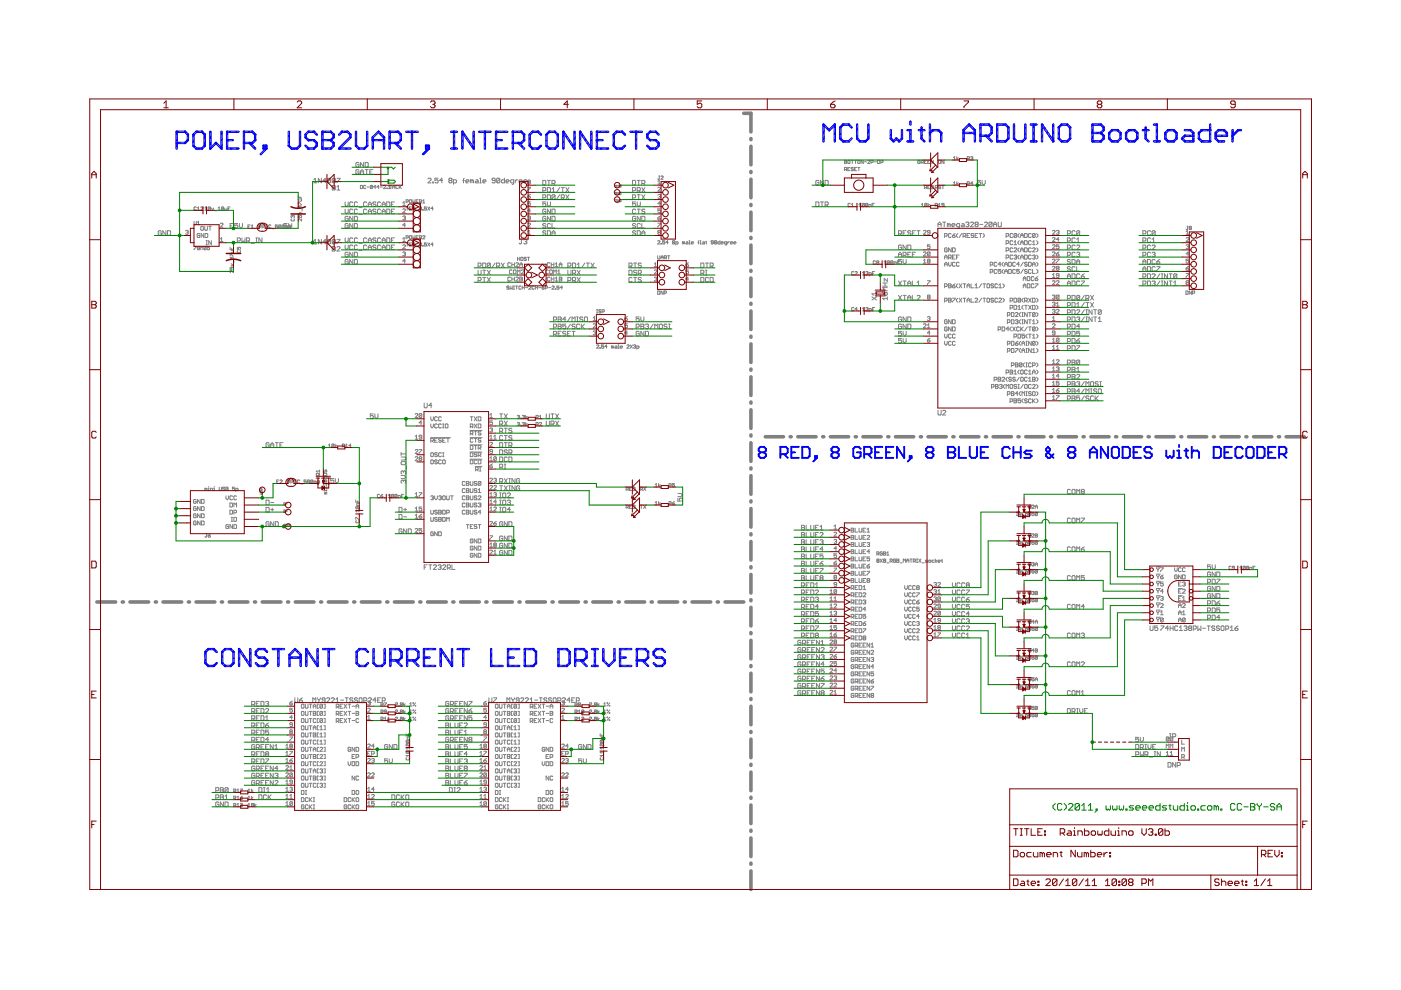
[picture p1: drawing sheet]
<svg xmlns="http://www.w3.org/2000/svg" width="297mm" height="210mm" viewBox="0 0 297 210" stroke-linecap="round" stroke-linejoin="round" font-family="sans-serif">
<g fill="#808080" stroke="#808080" stroke-width=".76">
<path d="M20.6 127.6h3.9z"/>
<path d="M25.9 127.6h.3z"/>
<path d="M27.6 127.6h3.9z"/>
<path d="M32.9 127.6h.3z"/>
<path d="M34.6 127.6h3.9z"/>
<path d="M39.9 127.6h.3z"/>
<path d="M41.6 127.6h3.9z"/>
<path d="M46.9 127.6h.3z"/>
<path d="M48.6 127.6h4z"/>
<path d="M54 127.6h.2z"/>
<path d="M55.6 127.6h4z"/>
<path d="M61 127.6h.2z"/>
<path d="M62.6 127.6h4z"/>
<path d="M68 127.6h.2z"/>
<path d="M69.6 127.6h4z"/>
<path d="M75 127.6h.2z"/>
<path d="M76.6 127.6h4z"/>
<path d="M82 127.6h.2z"/>
<path d="M83.6 127.6h4z"/>
<path d="M89 127.6h.2z"/>
<path d="M90.7 127.6h3.9z"/>
<path d="M96 127.6h.2z"/>
<path d="M97.7 127.6h3.9z"/>
<path d="M103 127.6h.2z"/>
<path d="M104.7 127.6h3.9z"/>
<path d="M110 127.6h.3z"/>
<path d="M111.7 127.6h3.9z"/>
<path d="M117 127.6h.3z"/>
<path d="M118.7 127.6h3.9z"/>
<path d="M124.1 127.6h.2z"/>
<path d="M125.7 127.6h3.9z"/>
<path d="M131.1 127.6h.2z"/>
<path d="M132.7 127.6h4z"/>
<path d="M138.1 127.6h.2z"/>
<path d="M139.7 127.6h4z"/>
<path d="M145.1 127.6h.2z"/>
<path d="M146.7 127.6h4z"/>
<path d="M152.1 127.6h.2z"/>
<path d="M153.7 127.6h4z"/>
<path d="M157.7 24h1.5z"/>
<path d="M159.2 24v4z"/>
<path d="M159.2 29.4v.2z"/>
<path d="M159.2 31v3.9z"/>
<path d="M159.2 36.4v.2z"/>
<path d="M159.2 38v3.9z"/>
<path d="M159.2 43.3v.3z"/>
<path d="M159.2 45v3.9z"/>
<path d="M159.2 50.3v.3z"/>
<path d="M159.2 52v3.9z"/>
<path d="M159.2 57.3v.2z"/>
<path d="M159.2 58.9v4z"/>
<path d="M159.2 64.3v.2z"/>
<path d="M159.2 65.9v4z"/>
<path d="M159.2 71.3v.2z"/>
<path d="M159.2 72.9v4z"/>
<path d="M159.2 78.3v.2z"/>
<path d="M159.2 79.9v3.9z"/>
<path d="M159.2 85.2v.3z"/>
<path d="M159.2 86.9v3.9z"/>
<path d="M159.2 92.2v.3z"/>
<path d="M159.2 93.9v3.9z"/>
<path d="M159.2 99.2v.2z"/>
<path d="M159.2 100.9v3.9z"/>
<path d="M159.2 106.2v.2z"/>
<path d="M159.2 107.8v4z"/>
<path d="M159.2 113.2v.2z"/>
<path d="M159.2 114.8v3.9z"/>
<path d="M159.2 120.2v.2z"/>
<path d="M159.2 121.8v3.9z"/>
<path d="M159.2 127.1v.3z"/>
<path d="M159.2 128.8v3.9z"/>
<path d="M159.2 134.1v.3z"/>
<path d="M159.2 135.8v3.9z"/>
<path d="M159.2 141.1v.2z"/>
<path d="M159.2 142.7v4z"/>
<path d="M159.2 148.1v.2z"/>
<path d="M159.2 149.7v4z"/>
<path d="M159.2 155.1v.2z"/>
<path d="M159.2 156.7v4z"/>
<path d="M159.2 162v.3z"/>
<path d="M159.2 163.7v3.9z"/>
<path d="M159.2 169v.3z"/>
<path d="M159.2 170.7v3.9z"/>
<path d="M159.2 176v.3z"/>
<path d="M159.2 177.7v3.9z"/>
<path d="M159.2 183v.2z"/>
<path d="M159.2 184.7v3.9z"/>
<path d="M162.3 92.6h3.8z"/>
<path d="M167.5 92.6h.2z"/>
<path d="M169.2 92.6h3.8z"/>
<path d="M174.4 92.6h.3z"/>
<path d="M176.1 92.6h3.8z"/>
<path d="M181.3 92.6h.3z"/>
<path d="M183 92.6h3.8z"/>
<path d="M188.2 92.6h.3z"/>
<path d="M189.9 92.6h3.8z"/>
<path d="M195.1 92.6h.3z"/>
<path d="M196.8 92.6h3.8z"/>
<path d="M202 92.6h.3z"/>
<path d="M203.7 92.6h3.8z"/>
<path d="M208.9 92.6h.3z"/>
<path d="M210.6 92.6h3.8z"/>
<path d="M215.8 92.6h.3z"/>
<path d="M217.5 92.6h3.8z"/>
<path d="M222.7 92.6h.3z"/>
<path d="M224.4 92.6h3.8z"/>
<path d="M229.6 92.6h.3z"/>
<path d="M231.3 92.6h3.8z"/>
<path d="M236.5 92.6h.3z"/>
<path d="M238.2 92.6h3.8z"/>
<path d="M243.4 92.6h.3z"/>
<path d="M245.1 92.6h3.8z"/>
<path d="M250.4 92.6h.2z"/>
<path d="M252 92.6h3.8z"/>
<path d="M257.3 92.6h.2z"/>
<path d="M258.9 92.6h3.8z"/>
<path d="M264.2 92.6h.2z"/>
<path d="M265.8 92.6h3.8z"/>
<path d="M271.1 92.6h.2z"/>
<path d="M272.7 92.6h3.8z"/>
</g>
<g fill="#808080" stroke="#808080" stroke-width=".21">
<path d="M185.9 118.6l.1-.1z"/>
<path d="M186 118.5h.3z"/>
<path d="M186.3 118.5l.1 .1z"/>
<path d="M186.4 118.6v.2z"/>
<path d="M186.3 118.9l.1-.1z"/>
<path d="M186.3 118.9l.1 .1z"/>
<path d="M186.4 119.1l-.1 .1z"/>
<path d="M186 119.2h.3z"/>
<path d="M185.9 119.1l.1 .1z"/>
<path d="M185.9 119l.1-.1z"/>
<path d="M185.9 118.8l.1 .1z"/>
<path d="M185.9 118.6v.2z"/>
<path d="M186 118.9h.3z"/>
<path d="M186.6 118.5l.5 .7z"/>
<path d="M187.1 118.5l-.5 .7z"/>
<path d="M187.3 118.6l.1-.1z"/>
<path d="M187.4 118.5h.3z"/>
<path d="M187.7 118.5l.1 .1z"/>
<path d="M187.8 118.6v.2z"/>
<path d="M187.7 118.9l.1-.1z"/>
<path d="M187.7 118.9l.1 .1z"/>
<path d="M187.8 119.1l-.1 .1z"/>
<path d="M187.4 119.2h.3z"/>
<path d="M187.3 119.1l.1 .1z"/>
<path d="M187.4 118.9l-.1 .1z"/>
<path d="M187.3 118.8l.1 .1z"/>
<path d="M187.3 118.6v.2z"/>
<path d="M187.4 118.9h.3z"/>
<path d="M188 119.3h.5z"/>
<path d="M188.7 118.5v.7z"/>
<path d="M188.7 118.5h.4z"/>
<path d="M189.1 118.5l.1 .1z"/>
<path d="M189.2 118.6v.3z"/>
<path d="M189.2 118.9l-.1 .1z"/>
<path d="M188.7 119h.4z"/>
<path d="M189 119l.2 .2z"/>
<path d="M189.8 118.5l.1 .1z"/>
<path d="M189.5 118.5h.3z"/>
<path d="M189.4 118.6l.1-.1z"/>
<path d="M189.4 118.6v.5z"/>
<path d="M189.4 119.1l.1 .1z"/>
<path d="M189.5 119.2h.3z"/>
<path d="M189.9 119.1l-.1 .1z"/>
<path d="M189.9 118.9v.2z"/>
<path d="M189.7 118.9h.2z"/>
<path d="M190.1 118.5v.7z"/>
<path d="M190.1 118.5h.4z"/>
<path d="M190.5 118.5l.1 .1z"/>
<path d="M190.6 118.6v.2z"/>
<path d="M190.6 118.8l-.1 .1z"/>
<path d="M190.5 118.9l.1 .1z"/>
<path d="M190.6 119.1l-.1 .1z"/>
<path d="M190.1 119.2h.4z"/>
<path d="M190.1 118.9h.4z"/>
<path d="M190.8 119.3h.5z"/>
<path d="M191.5 118.5v.7z"/>
<path d="M191.5 118.5l.2 .3z"/>
<path d="M191.7 118.8l.3-.3z"/>
<path d="M192 118.5v.7z"/>
<path d="M192.2 118.8v.4z"/>
<path d="M192.2 118.8l.3-.3z"/>
<path d="M192.5 118.5l.2 .3z"/>
<path d="M192.7 118.8v.4z"/>
<path d="M192.2 118.9h.5z"/>
<path d="M193.2 118.5v.7z"/>
<path d="M192.9 118.5h.5z"/>
<path d="M193.6 118.5v.7z"/>
<path d="M193.6 118.5h.4z"/>
<path d="M194 118.5l.1 .1z"/>
<path d="M194.1 118.6v.3z"/>
<path d="M194.1 118.9l-.1 .1z"/>
<path d="M193.6 119h.4z"/>
<path d="M193.9 119l.2 .2z"/>
<path d="M194.3 119.2h.3z"/>
<path d="M194.4 118.5v.7z"/>
<path d="M194.3 118.5h.3z"/>
<path d="M194.8 118.5l.5 .7z"/>
<path d="M195.3 118.5l-.5 .7z"/>
<path d="M195.5 119.3h.5z"/>
<path d="M196.2 119.2h.4z"/>
<path d="M196.7 119.1l-.1 .1z"/>
<path d="M196.6 119l.1 .1z"/>
<path d="M196.3 119h.3z"/>
<path d="M196.2 118.9l.1 .1z"/>
<path d="M196.2 118.9l.1-.1z"/>
<path d="M196.3 118.8h.4z"/>
<path d="M197 119.2h.2z"/>
<path d="M197.2 119.2l.2-.1z"/>
<path d="M197.4 118.9v.2z"/>
<path d="M197.2 118.8l.2 .1z"/>
<path d="M197 118.8h.2z"/>
<path d="M196.9 118.9l.1-.1z"/>
<path d="M196.9 118.9v.2z"/>
<path d="M196.9 119.1l.1 .1z"/>
<path d="M197.7 118.8h.4z"/>
<path d="M197.7 118.8l-.1 .1z"/>
<path d="M197.6 118.9v.2z"/>
<path d="M197.6 119.1l.1 .1z"/>
<path d="M197.7 119.2h.4z"/>
<path d="M198.3 118.5v.7z"/>
<path d="M198.3 119l.3 .2z"/>
<path d="M198.3 119l.3-.2z"/>
<path d="M199 119.2h.2z"/>
<path d="M198.9 119.1l.1 .1z"/>
<path d="M198.9 118.9v.2z"/>
<path d="M198.9 118.9l.1-.1z"/>
<path d="M199 118.8h.2z"/>
<path d="M199.2 118.8l.1 .1z"/>
<path d="M199.3 118.9v.1z"/>
<path d="M198.9 119h.4z"/>
<path d="M199.7 118.6v.5z"/>
<path d="M199.7 119.1l.1 .1z"/>
<path d="M199.6 118.8h.2z"/>
<path d="M86.3 51.5v.7z"/>
<path d="M86.1 51.5h.5z"/>
<path d="M86.8 51.5h.5z"/>
<path d="M86.8 51.5v.7z"/>
<path d="M86.8 52.2h.5z"/>
<path d="M86.8 51.8h.2z"/>
<path d="M87.5 51.5v.7z"/>
<path d="M87.5 51.5h.4z"/>
<path d="M87.9 51.5l.1 .1z"/>
<path d="M88 51.6v.2z"/>
<path d="M88 51.8l-.1 .2z"/>
<path d="M87.5 52h.4z"/>
<path d="M87.7 52l.3 .2z"/>
<path d="M88.2 52.3h.5z"/>
<path d="M88.9 51.6l.1-.1z"/>
<path d="M89 51.5h.3z"/>
<path d="M89.3 51.5l.1 .1z"/>
<path d="M89.4 51.6v.1z"/>
<path d="M89.3 51.8l.1-.1z"/>
<path d="M89.3 51.8l.1 .2z"/>
<path d="M89.3 52.2l.1-.1z"/>
<path d="M89 52.2h.3z"/>
<path d="M88.9 52.1l.1 .1z"/>
<path d="M90 51.5h.4z"/>
<path d="M90 51.5v.3z"/>
<path d="M90 51.8l.2-.1z"/>
<path d="M90.2 51.7h.1z"/>
<path d="M90.3 51.7l.1 .1z"/>
<path d="M90.4 51.8v.3z"/>
<path d="M90.4 52.1l-.1 .1z"/>
<path d="M90.1 52.2h.2z"/>
<path d="M90 52.1l.1 .1z"/>
<path d="M90.7 51.5l.4 .7z"/>
<path d="M91.1 51.5l-.4 .7z"/>
<path d="M91.7 51.5v.7z"/>
<path d="M91.7 51.5l-.3 .3z"/>
<path d="M91.4 51.8h.4z"/>
<path d="M86.3 43.9v.7z"/>
<path d="M86.1 43.9h.5z"/>
<path d="M86.8 43.9h.5z"/>
<path d="M86.8 43.9v.7z"/>
<path d="M86.8 44.6h.5z"/>
<path d="M86.8 44.2h.2z"/>
<path d="M87.5 43.9v.7z"/>
<path d="M87.5 43.9h.4z"/>
<path d="M87.9 43.9l.1 .1z"/>
<path d="M88 44v.2z"/>
<path d="M88 44.2l-.1 .1z"/>
<path d="M87.5 44.3h.4z"/>
<path d="M87.7 44.3l.3 .3z"/>
<path d="M88.2 44.7h.5z"/>
<path d="M88.9 44l.1-.1z"/>
<path d="M89 43.9h.3z"/>
<path d="M89.3 43.9l.1 .1z"/>
<path d="M89.4 44v.1z"/>
<path d="M89.3 44.2l.1-.1z"/>
<path d="M89.3 44.2l.1 .1z"/>
<path d="M89.3 44.6l.1-.2z"/>
<path d="M89 44.6h.3z"/>
<path d="M88.9 44.4l.1 .2z"/>
<path d="M90 43.9h.4z"/>
<path d="M90 43.9v.3z"/>
<path d="M90 44.2l.2-.1z"/>
<path d="M90.2 44.1h.1z"/>
<path d="M90.3 44.1l.1 .1z"/>
<path d="M90.4 44.2v.2z"/>
<path d="M90.4 44.4l-.1 .2z"/>
<path d="M90.1 44.6h.2z"/>
<path d="M90 44.4l.1 .2z"/>
<path d="M90.7 43.9l.4 .7z"/>
<path d="M91.1 43.9l-.4 .7z"/>
<path d="M91.7 43.9v.7z"/>
<path d="M91.7 43.9l-.3 .3z"/>
<path d="M91.4 44.2h.4z"/>
<path d="M126.5 73.8h.5z"/>
<path d="M126.5 73.8l.5-.4z"/>
<path d="M127 73.2v.2z"/>
<path d="M126.8 73.1l.2 .1z"/>
<path d="M126.6 73.1h.2z"/>
<path d="M126.6 73.1l-.1 .1z"/>
<path d="M127.2 73.7v.1z"/>
<path d="M127.3 73.7v.1z"/>
<path d="M127.5 73.1h.5z"/>
<path d="M127.5 73.1v.4z"/>
<path d="M127.5 73.5l.3-.1z"/>
<path d="M127.8 73.4h.1z"/>
<path d="M127.9 73.4l.1 .1z"/>
<path d="M128 73.5v.2z"/>
<path d="M128 73.7l-.1 .1z"/>
<path d="M127.7 73.8h.2z"/>
<path d="M127.5 73.7l.2 .1z"/>
<path d="M128.6 73.1v.7z"/>
<path d="M128.6 73.1l-.4 .4z"/>
<path d="M128.2 73.5h.5z"/>
<path d="M129.6 73.4v.4z"/>
<path d="M129.7 73.4l.2 .1z"/>
<path d="M129.9 73.5v.3z"/>
<path d="M129.9 73.5l.1-.1z"/>
<path d="M130 73.4l.1 .1z"/>
<path d="M130.1 73.5v.3z"/>
<path d="M130.4 73.4h.3z"/>
<path d="M130.7 73.4l.1 .1z"/>
<path d="M130.8 73.5v.3z"/>
<path d="M130.4 73.8h.4z"/>
<path d="M130.3 73.7l.1 .1z"/>
<path d="M130.4 73.6l-.1 .1z"/>
<path d="M130.4 73.6h.4z"/>
<path d="M131 73.1h.2z"/>
<path d="M131.2 73.1v.7z"/>
<path d="M131 73.8h.3z"/>
<path d="M131.6 73.8h.3z"/>
<path d="M131.5 73.7l.1 .1z"/>
<path d="M131.5 73.5v.2z"/>
<path d="M131.5 73.5l.1-.1z"/>
<path d="M131.6 73.4h.3z"/>
<path d="M131.9 73.4l.1 .1z"/>
<path d="M132 73.5v.1z"/>
<path d="M131.5 73.6h.5z"/>
<path d="M132.9 73.8h.5z"/>
<path d="M132.9 73.8l.5-.4z"/>
<path d="M133.4 73.2v.2z"/>
<path d="M133.3 73.1l.1 .1z"/>
<path d="M133 73.1h.3z"/>
<path d="M132.9 73.2l.1-.1z"/>
<path d="M133.6 73.1l.5 .7z"/>
<path d="M134.1 73.1l-.5 .7z"/>
<path d="M134.3 73.2l.1-.1z"/>
<path d="M134.4 73.1h.3z"/>
<path d="M134.7 73.1l.1 .1z"/>
<path d="M134.8 73.2v.2z"/>
<path d="M134.7 73.5l.1-.1z"/>
<path d="M134.7 73.5l.1 .1z"/>
<path d="M134.8 73.7l-.1 .1z"/>
<path d="M134.4 73.8h.3z"/>
<path d="M134.3 73.7l.1 .1z"/>
<path d="M135 73.4v.7z"/>
<path d="M135 73.4h.4z"/>
<path d="M135.4 73.4l.1 .1z"/>
<path d="M135.5 73.5v.2z"/>
<path d="M135.5 73.7l-.1 .1z"/>
<path d="M135 73.8h.4z"/>
<path d="M198.9 47.4v.7z"/>
<path d="M198.9 47.4l.3-.3z"/>
<path d="M199.2 47.1l.3 .3z"/>
<path d="M199.5 47.4v.7z"/>
<path d="M198.9 47.6h.6z"/>
<path d="M200.2 47.1v1z"/>
<path d="M199.9 47.1h.6z"/>
<path d="M200.8 47.4v.7z"/>
<path d="M200.8 47.4h.2z"/>
<path d="M201 47.4l.2 .2z"/>
<path d="M201.2 47.6v.5z"/>
<path d="M201.2 47.6l.1-.2z"/>
<path d="M201.3 47.4l.2 .2z"/>
<path d="M201.5 47.6v.5z"/>
<path d="M202 48.1h.3z"/>
<path d="M201.8 47.9l.2 .2z"/>
<path d="M201.8 47.6v.3z"/>
<path d="M201.8 47.6l.2-.2z"/>
<path d="M202 47.4h.3z"/>
<path d="M202.3 47.4l.2 .2z"/>
<path d="M202.5 47.6v.1z"/>
<path d="M201.8 47.7h.7z"/>
<path d="M203.1 48.4h.2z"/>
<path d="M203.5 48.2l-.2 .2z"/>
<path d="M203.5 47.4v.8z"/>
<path d="M203 47.4h.5z"/>
<path d="M203 47.4l-.2 .2z"/>
<path d="M202.8 47.6v.3z"/>
<path d="M202.8 47.9l.2 .2z"/>
<path d="M203 48.1h.5z"/>
<path d="M204 47.4h.3z"/>
<path d="M204.3 47.4l.1 .2z"/>
<path d="M204.4 47.6v.5z"/>
<path d="M204 48.1h.4z"/>
<path d="M203.8 47.9l.2 .2z"/>
<path d="M203.8 47.9l.2-.2z"/>
<path d="M204 47.7h.4z"/>
<path d="M204.8 47.2l.1-.1z"/>
<path d="M204.9 47.1h.3z"/>
<path d="M205.2 47.1l.2 .1z"/>
<path d="M205.4 47.2v.2z"/>
<path d="M205.4 47.4l-.2 .2z"/>
<path d="M205.1 47.6h.1z"/>
<path d="M205.2 47.6l.2 .1z"/>
<path d="M205.4 47.7v.2z"/>
<path d="M205.4 47.9l-.2 .2z"/>
<path d="M204.9 48.1h.3z"/>
<path d="M204.8 47.9l.1 .2z"/>
<path d="M205.8 48.1h.6z"/>
<path d="M206.4 47.4l-.6 .7z"/>
<path d="M206.4 47.2v.2z"/>
<path d="M206.2 47.1l.2 .1z"/>
<path d="M205.9 47.1h.3z"/>
<path d="M205.9 47.1l-.1 .1z"/>
<path d="M206.7 47.2l.2-.1z"/>
<path d="M206.9 47.1h.3z"/>
<path d="M207.2 47.1l.2 .1z"/>
<path d="M207.4 47.2v.2z"/>
<path d="M207.4 47.4l-.2 .2z"/>
<path d="M207.2 47.6l.2 .1z"/>
<path d="M207.4 47.7v.2z"/>
<path d="M207.4 47.9l-.2 .2z"/>
<path d="M206.9 48.1h.3z"/>
<path d="M206.7 47.9l.2 .2z"/>
<path d="M206.7 47.7v.2z"/>
<path d="M206.7 47.7l.2-.1z"/>
<path d="M206.7 47.4l.2 .2z"/>
<path d="M206.7 47.2v.2z"/>
<path d="M206.9 47.6h.3z"/>
<path d="M207.7 47.6h.7z"/>
<path d="M208.7 48.1h.7z"/>
<path d="M208.7 48.1l.7-.7z"/>
<path d="M209.4 47.2v.2z"/>
<path d="M209.2 47.1l.2 .1z"/>
<path d="M208.9 47.1h.3z"/>
<path d="M208.7 47.2l.2-.1z"/>
<path d="M209.7 47.2v.7z"/>
<path d="M209.7 47.2l.1-.1z"/>
<path d="M209.8 47.1h.4z"/>
<path d="M210.2 47.1l.1 .1z"/>
<path d="M210.3 47.2v.7z"/>
<path d="M210.2 48.1l.1-.2z"/>
<path d="M209.8 48.1h.4z"/>
<path d="M209.7 47.9l.1 .2z"/>
<path d="M210.3 47.2l-.6 .7z"/>
<path d="M210.7 47.4v.7z"/>
<path d="M210.7 47.4l.3-.3z"/>
<path d="M211 47.1l.3 .3z"/>
<path d="M211.3 47.4v.7z"/>
<path d="M210.7 47.6h.6z"/>
<path d="M211.6 47.1v.8z"/>
<path d="M211.6 47.9l.2 .2z"/>
<path d="M211.8 48.1h.3z"/>
<path d="M212.1 48.1l.2-.2z"/>
<path d="M212.3 47.1v.8z"/>
<path d="M187.2 63.3l.3 .3z"/>
<path d="M187.2 63.3h.9z"/>
<path d="M188.1 62.9v.7z"/>
<path d="M187.2 62l.1 .3z"/>
<path d="M187.3 62.3l.3 .3z"/>
<path d="M187.6 62.6h.4z"/>
<path d="M188 62.6l.1-.1z"/>
<path d="M188.1 62.1v.4z"/>
<path d="M188 62l.1 .1z"/>
<path d="M187.8 62h.2z"/>
<path d="M187.8 62l-.2 .1z"/>
<path d="M187.6 62.1v.5z"/>
<path d="M187.2 61.6h.9z"/>
<path d="M187.2 61.6l.3-.3z"/>
<path d="M187.2 61l.3 .3z"/>
<path d="M187.2 61h.9z"/>
<path d="M187.2 60.7h.9z"/>
<path d="M187.6 60v.7z"/>
<path d="M187.2 60h.9z"/>
<path d="M187.5 59v.7z"/>
<path d="M187.5 59l.6 .7z"/>
<path d="M188.1 59v.7z"/>
<path d="M183.1 57.6l-.2 .2z"/>
<path d="M183.1 57.6v.7z"/>
<path d="M182.9 58.3h.4z"/>
<path d="M183.6 57.7l.1-.1z"/>
<path d="M183.7 57.6h.2z"/>
<path d="M183.9 57.6l.1 .1z"/>
<path d="M184 57.7v.1z"/>
<path d="M183.9 57.9l.1-.1z"/>
<path d="M183.8 57.9h.1z"/>
<path d="M183.9 57.9l.1 .2z"/>
<path d="M183.9 58.3l.1-.1z"/>
<path d="M183.7 58.3h.2z"/>
<path d="M183.6 58.2l.1 .1z"/>
<path d="M184.3 57.8v.7z"/>
<path d="M184.3 57.8h.3z"/>
<path d="M184.6 57.8l.1 .1z"/>
<path d="M184.7 57.9v.3z"/>
<path d="M184.7 58.2l-.1 .1z"/>
<path d="M184.3 58.3h.3z"/>
<path d="M185 57.6v.7z"/>
<path d="M185 57.6h.4z"/>
<path d="M185 57.9h.2z"/>
<path d="M182.9 65.4l.2-.2z"/>
<path d="M183.1 65.2v.7z"/>
<path d="M182.9 65.9h.4z"/>
<path d="M183.6 65.3l.1-.1z"/>
<path d="M183.7 65.2h.2z"/>
<path d="M183.9 65.2l.1 .1z"/>
<path d="M183.9 65.6l.1-.2z"/>
<path d="M183.8 65.6h.1z"/>
<path d="M183.9 65.6l.1 .1z"/>
<path d="M184 65.7v.1z"/>
<path d="M183.9 65.9l.1-.1z"/>
<path d="M183.7 65.9h.2z"/>
<path d="M183.6 65.8l.1 .1z"/>
<path d="M184.3 65.4v.7z"/>
<path d="M184.3 65.4h.3z"/>
<path d="M184.6 65.4l.1 .2z"/>
<path d="M184.7 65.6v.2z"/>
<path d="M184.7 65.8l-.1 .1z"/>
<path d="M184.3 65.9h.3z"/>
<path d="M185 65.2v.7z"/>
<path d="M185 65.2h.4z"/>
<path d="M185 65.6h.2z"/>
<path d="M215.5 109.3h.2z"/>
<path d="M215.6 108.6v.7z"/>
<path d="M215.5 108.6h.2z"/>
<path d="M216 108.6v.7z"/>
<path d="M216 108.6h.3z"/>
<path d="M216.3 108.6l.1 .2z"/>
<path d="M216.4 108.8v.2z"/>
<path d="M216.4 109l-.1 .1z"/>
<path d="M216 109.1h.3z"/>
<path d="M216.2 109.1l.2 .2z"/>
<path d="M216.7 108.6v.7z"/>
<path d="M216.7 108.6h.4z"/>
<path d="M216.7 109h.2z"/>
<path d="M217.4 108.6h.4z"/>
<path d="M217.4 108.6v.4z"/>
<path d="M217.4 109l.2-.1z"/>
<path d="M217.7 108.9l.1 .1z"/>
<path d="M217.8 109v.2z"/>
<path d="M217.8 109.2l-.1 .1z"/>
<path d="M217.5 109.3h.2z"/>
<path d="M217.4 109.2l.1 .1z"/>
<path d="M218.2 108.6l-.1 .2z"/>
<path d="M218.2 108.6h.2z"/>
<path d="M218.4 108.6l.2 .2z"/>
<path d="M218.4 109l.2-.1z"/>
<path d="M218.4 109l.2 .1z"/>
<path d="M218.6 109.2l-.2 .1z"/>
<path d="M218.2 109.3h.2z"/>
<path d="M218.1 109.2l.1 .1z"/>
<path d="M218.2 109l-.1 .1z"/>
<path d="M218.1 108.9l.1 .1z"/>
<path d="M218.2 109h.2z"/>
<path d="M218.8 108.6h.5z"/>
<path d="M218.8 108.6v.4z"/>
<path d="M218.8 109l.2-.1z"/>
<path d="M219.1 108.9l.2 .1z"/>
<path d="M219.3 109v.2z"/>
<path d="M219.3 109.2l-.2 .1z"/>
<path d="M218.9 109.3h.2z"/>
<path d="M218.8 109.2l.1 .1z"/>
<path d="M219.5 108.8v.4z"/>
<path d="M219.5 108.8l.1-.2z"/>
<path d="M219.6 108.6h.2z"/>
<path d="M219.8 108.6l.2 .2z"/>
<path d="M220 108.8v.4z"/>
<path d="M220 109.2l-.2 .1z"/>
<path d="M219.6 109.3h.2z"/>
<path d="M219.5 109.2l.1 .1z"/>
<path d="M219.5 109.2l.5-.4z"/>
<path d="M215.5 115.4h.2z"/>
<path d="M215.6 114.7v.7z"/>
<path d="M215.5 114.7h.2z"/>
<path d="M216 114.7v.7z"/>
<path d="M216 114.7h.3z"/>
<path d="M216.3 114.7l.1 .1z"/>
<path d="M216.4 114.8v.3z"/>
<path d="M216.4 115.1l-.1 .1z"/>
<path d="M216 115.2h.3z"/>
<path d="M216.2 115.2l.2 .2z"/>
<path d="M216.7 114.7v.7z"/>
<path d="M216.7 114.7h.4z"/>
<path d="M216.7 115.1h.2z"/>
<path d="M217.4 114.7h.4z"/>
<path d="M217.4 114.7v.4z"/>
<path d="M217.4 115.1l.2-.1z"/>
<path d="M217.7 115l.1 .1z"/>
<path d="M217.8 115.1v.2z"/>
<path d="M217.8 115.3l-.1 .1z"/>
<path d="M217.5 115.4h.2z"/>
<path d="M217.4 115.3l.1 .1z"/>
<path d="M218.2 114.7l-.1 .1z"/>
<path d="M218.2 114.7h.2z"/>
<path d="M218.4 114.7l.2 .1z"/>
<path d="M218.4 115.1l.2-.1z"/>
<path d="M218.4 115.1l.2 .1z"/>
<path d="M218.6 115.3l-.2 .1z"/>
<path d="M218.2 115.4h.2z"/>
<path d="M218.1 115.3l.1 .1z"/>
<path d="M218.2 115.1l-.1 .1z"/>
<path d="M218.1 115l.1 .1z"/>
<path d="M218.2 115.1h.2z"/>
<path d="M218.8 114.7h.5z"/>
<path d="M218.8 114.7v.4z"/>
<path d="M218.8 115.1l.2-.1z"/>
<path d="M219.1 115l.2 .1z"/>
<path d="M219.3 115.1v.2z"/>
<path d="M219.3 115.3l-.2 .1z"/>
<path d="M218.9 115.4h.2z"/>
<path d="M218.8 115.3l.1 .1z"/>
<path d="M219.5 114.8v.5z"/>
<path d="M219.5 114.8l.1-.1z"/>
<path d="M219.6 114.7h.2z"/>
<path d="M219.8 114.7l.2 .1z"/>
<path d="M220 114.8v.5z"/>
<path d="M220 115.3l-.2 .1z"/>
<path d="M219.6 115.4h.2z"/>
<path d="M219.5 115.3l.1 .1z"/>
<path d="M219.5 115.3l.5-.5z"/>
<path d="M215.5 121.5h.2z"/>
<path d="M215.6 120.8v.7z"/>
<path d="M215.5 120.8h.2z"/>
<path d="M216 120.8v.7z"/>
<path d="M216 120.8h.3z"/>
<path d="M216.3 120.8l.1 .1z"/>
<path d="M216.4 120.9v.3z"/>
<path d="M216.4 121.2l-.1 .1z"/>
<path d="M216 121.3h.3z"/>
<path d="M216.2 121.3l.2 .2z"/>
<path d="M216.7 120.8v.7z"/>
<path d="M216.7 120.8h.4z"/>
<path d="M216.7 121.2h.2z"/>
<path d="M217.4 120.8h.4z"/>
<path d="M217.4 120.8v.4z"/>
<path d="M217.4 121.2l.2-.1z"/>
<path d="M217.7 121.1l.1 .1z"/>
<path d="M217.8 121.2v.2z"/>
<path d="M217.8 121.4l-.1 .1z"/>
<path d="M217.5 121.5h.2z"/>
<path d="M217.4 121.4l.1 .1z"/>
<path d="M218.2 120.8l-.1 .1z"/>
<path d="M218.2 120.8h.2z"/>
<path d="M218.4 120.8l.2 .1z"/>
<path d="M218.4 121.2l.2-.1z"/>
<path d="M218.4 121.2l.2 .1z"/>
<path d="M218.6 121.4l-.2 .1z"/>
<path d="M218.2 121.5h.2z"/>
<path d="M218.1 121.4l.1 .1z"/>
<path d="M218.2 121.2l-.1 .1z"/>
<path d="M218.1 121.1l.1 .1z"/>
<path d="M218.2 121.2h.2z"/>
<path d="M218.8 120.8h.5z"/>
<path d="M218.8 120.8v.4z"/>
<path d="M218.8 121.2l.2-.1z"/>
<path d="M219.1 121.1l.2 .1z"/>
<path d="M219.3 121.2v.2z"/>
<path d="M219.3 121.4l-.2 .1z"/>
<path d="M218.9 121.5h.2z"/>
<path d="M218.8 121.4l.1 .1z"/>
<path d="M219.5 120.9v.5z"/>
<path d="M219.5 120.9l.1-.1z"/>
<path d="M219.6 120.8h.2z"/>
<path d="M219.8 120.8l.2 .1z"/>
<path d="M220 120.9v.5z"/>
<path d="M220 121.4l-.2 .1z"/>
<path d="M219.6 121.5h.2z"/>
<path d="M219.5 121.4l.1 .1z"/>
<path d="M219.5 121.4l.5-.5z"/>
<path d="M215.5 127.6h.2z"/>
<path d="M215.6 126.9v.7z"/>
<path d="M215.5 126.9h.2z"/>
<path d="M216 126.9v.7z"/>
<path d="M216 126.9h.3z"/>
<path d="M216.3 126.9l.1 .1z"/>
<path d="M216.4 127v.3z"/>
<path d="M216.4 127.3l-.1 .1z"/>
<path d="M216 127.4h.3z"/>
<path d="M216.2 127.4l.2 .2z"/>
<path d="M216.7 126.9v.7z"/>
<path d="M216.7 126.9h.4z"/>
<path d="M216.7 127.3h.2z"/>
<path d="M217.4 126.9h.4z"/>
<path d="M217.4 126.9v.4z"/>
<path d="M217.4 127.3l.2-.2z"/>
<path d="M217.7 127.1l.1 .2z"/>
<path d="M217.8 127.3v.2z"/>
<path d="M217.8 127.5l-.1 .1z"/>
<path d="M217.5 127.6h.2z"/>
<path d="M217.4 127.5l.1 .1z"/>
<path d="M218.1 127l.1-.1z"/>
<path d="M218.2 126.9h.2z"/>
<path d="M218.4 126.9l.2 .1z"/>
<path d="M218.6 127v.1z"/>
<path d="M218.4 127.3l.2-.2z"/>
<path d="M218.4 127.3l.2 .1z"/>
<path d="M218.4 127.6l.2-.1z"/>
<path d="M218.2 127.6h.2z"/>
<path d="M218.1 127.5l.1 .1z"/>
<path d="M218.2 127.3l-.1 .1z"/>
<path d="M218.1 127.1l.1 .2z"/>
<path d="M218.1 127v.1z"/>
<path d="M218.2 127.3h.2z"/>
<path d="M218.8 126.9h.5z"/>
<path d="M218.8 126.9v.4z"/>
<path d="M218.8 127.3l.2-.2z"/>
<path d="M219.1 127.1l.2 .2z"/>
<path d="M219.3 127.3v.2z"/>
<path d="M219.1 127.6l.2-.1z"/>
<path d="M218.9 127.6h.2z"/>
<path d="M218.8 127.5l.1 .1z"/>
<path d="M219.5 127v.5z"/>
<path d="M219.5 127l.1-.1z"/>
<path d="M219.6 126.9h.2z"/>
<path d="M219.8 126.9l.2 .1z"/>
<path d="M220 127v.5z"/>
<path d="M219.8 127.6l.2-.1z"/>
<path d="M219.6 127.6h.2z"/>
<path d="M219.5 127.5l.1 .1z"/>
<path d="M219.5 127.5l.5-.5z"/>
<path d="M215.5 133.7h.2z"/>
<path d="M215.6 133v.7z"/>
<path d="M215.5 133h.2z"/>
<path d="M216 133v.7z"/>
<path d="M216 133h.3z"/>
<path d="M216.3 133l.1 .1z"/>
<path d="M216.4 133.1v.2z"/>
<path d="M216.4 133.3l-.1 .2z"/>
<path d="M216 133.5h.3z"/>
<path d="M216.2 133.5l.2 .2z"/>
<path d="M216.7 133v.7z"/>
<path d="M216.7 133h.4z"/>
<path d="M216.7 133.3h.2z"/>
<path d="M217.4 133h.4z"/>
<path d="M217.4 133v.3z"/>
<path d="M217.4 133.3l.2-.1z"/>
<path d="M217.7 133.2l.1 .1z"/>
<path d="M217.8 133.3v.3z"/>
<path d="M217.8 133.6l-.1 .1z"/>
<path d="M217.5 133.7h.2z"/>
<path d="M217.4 133.6l.1 .1z"/>
<path d="M218.2 133l-.1 .1z"/>
<path d="M218.2 133h.2z"/>
<path d="M218.4 133l.2 .1z"/>
<path d="M218.6 133.1v.1z"/>
<path d="M218.4 133.3l.2-.1z"/>
<path d="M218.4 133.3l.2 .2z"/>
<path d="M218.4 133.7l.2-.1z"/>
<path d="M218.2 133.7h.2z"/>
<path d="M218.1 133.6l.1 .1z"/>
<path d="M218.2 133.3l-.1 .2z"/>
<path d="M218.1 133.2l.1 .1z"/>
<path d="M218.1 133.1v.1z"/>
<path d="M218.2 133.3h.2z"/>
<path d="M218.8 133h.5z"/>
<path d="M218.8 133v.3z"/>
<path d="M218.8 133.3l.2-.1z"/>
<path d="M219.1 133.2l.2 .1z"/>
<path d="M219.3 133.3v.3z"/>
<path d="M219.1 133.7l.2-.1z"/>
<path d="M218.9 133.7h.2z"/>
<path d="M218.8 133.6l.1 .1z"/>
<path d="M219.5 133.1v.5z"/>
<path d="M219.5 133.1l.1-.1z"/>
<path d="M219.6 133h.2z"/>
<path d="M219.8 133l.2 .1z"/>
<path d="M220 133.1v.5z"/>
<path d="M219.8 133.7l.2-.1z"/>
<path d="M219.6 133.7h.2z"/>
<path d="M219.5 133.6l.1 .1z"/>
<path d="M219.5 133.6l.5-.5z"/>
<path d="M215.5 139.8h.2z"/>
<path d="M215.6 139.1v.7z"/>
<path d="M215.5 139.1h.2z"/>
<path d="M216 139.1v.7z"/>
<path d="M216 139.1h.3z"/>
<path d="M216.3 139.1l.1 .1z"/>
<path d="M216.4 139.2v.2z"/>
<path d="M216.4 139.4l-.1 .2z"/>
<path d="M216 139.6h.3z"/>
<path d="M216.2 139.6l.2 .2z"/>
<path d="M216.7 139.1v.7z"/>
<path d="M216.7 139.1h.4z"/>
<path d="M216.7 139.4h.2z"/>
<path d="M217.4 139.1h.4z"/>
<path d="M217.4 139.1v.3z"/>
<path d="M217.4 139.4l.2-.1z"/>
<path d="M217.7 139.3l.1 .1z"/>
<path d="M217.8 139.4v.3z"/>
<path d="M217.8 139.7l-.1 .1z"/>
<path d="M217.5 139.8h.2z"/>
<path d="M217.4 139.7l.1 .1z"/>
<path d="M218.1 139.2l.1-.1z"/>
<path d="M218.2 139.1h.2z"/>
<path d="M218.4 139.1l.2 .1z"/>
<path d="M218.6 139.2v.1z"/>
<path d="M218.4 139.4l.2-.1z"/>
<path d="M218.4 139.4l.2 .2z"/>
<path d="M218.4 139.8l.2-.1z"/>
<path d="M218.2 139.8h.2z"/>
<path d="M218.1 139.7l.1 .1z"/>
<path d="M218.2 139.4l-.1 .2z"/>
<path d="M218.1 139.3l.1 .1z"/>
<path d="M218.1 139.2v.1z"/>
<path d="M218.2 139.4h.2z"/>
<path d="M218.8 139.1h.5z"/>
<path d="M218.8 139.1v.3z"/>
<path d="M218.8 139.4l.2-.1z"/>
<path d="M219.1 139.3l.2 .1z"/>
<path d="M219.3 139.4v.3z"/>
<path d="M219.1 139.8l.2-.1z"/>
<path d="M218.9 139.8h.2z"/>
<path d="M218.8 139.7l.1 .1z"/>
<path d="M219.5 139.2v.5z"/>
<path d="M219.5 139.2l.1-.1z"/>
<path d="M219.6 139.1h.2z"/>
<path d="M219.8 139.1l.2 .1z"/>
<path d="M220 139.2v.5z"/>
<path d="M219.8 139.8l.2-.1z"/>
<path d="M219.6 139.8h.2z"/>
<path d="M219.5 139.7l.1 .1z"/>
<path d="M219.5 139.7l.5-.5z"/>
<path d="M215.5 145.9h.2z"/>
<path d="M215.6 145.2v.7z"/>
<path d="M215.5 145.2h.2z"/>
<path d="M216 145.2v.7z"/>
<path d="M216 145.2h.3z"/>
<path d="M216.3 145.2l.1 .1z"/>
<path d="M216.4 145.3v.2z"/>
<path d="M216.4 145.5l-.1 .1z"/>
<path d="M216 145.6h.3z"/>
<path d="M216.2 145.6l.2 .3z"/>
<path d="M216.7 145.2v.7z"/>
<path d="M216.7 145.2h.4z"/>
<path d="M216.7 145.5h.2z"/>
<path d="M217.4 145.2h.4z"/>
<path d="M217.4 145.2v.3z"/>
<path d="M217.4 145.5l.2-.1z"/>
<path d="M217.7 145.4l.1 .1z"/>
<path d="M217.8 145.5v.3z"/>
<path d="M217.8 145.8l-.1 .1z"/>
<path d="M217.5 145.9h.2z"/>
<path d="M217.4 145.8l.1 .1z"/>
<path d="M218.1 145.3l.1-.1z"/>
<path d="M218.2 145.2h.2z"/>
<path d="M218.4 145.2l.2 .1z"/>
<path d="M218.6 145.3v.1z"/>
<path d="M218.4 145.5l.2-.1z"/>
<path d="M218.4 145.5l.2 .1z"/>
<path d="M218.6 145.6v.2z"/>
<path d="M218.4 145.9l.2-.1z"/>
<path d="M218.2 145.9h.2z"/>
<path d="M218.1 145.8l.1 .1z"/>
<path d="M218.1 145.6v.2z"/>
<path d="M218.1 145.6l.1-.1z"/>
<path d="M218.1 145.4l.1 .1z"/>
<path d="M218.1 145.3v.1z"/>
<path d="M218.2 145.5h.2z"/>
<path d="M218.8 145.2h.5z"/>
<path d="M218.8 145.2v.3z"/>
<path d="M218.8 145.5l.2-.1z"/>
<path d="M219.1 145.4l.2 .1z"/>
<path d="M219.3 145.5v.3z"/>
<path d="M219.1 145.9l.2-.1z"/>
<path d="M218.9 145.9h.2z"/>
<path d="M218.8 145.8l.1 .1z"/>
<path d="M219.5 145.3v.5z"/>
<path d="M219.5 145.3l.1-.1z"/>
<path d="M219.6 145.2h.2z"/>
<path d="M219.8 145.2l.2 .1z"/>
<path d="M220 145.3v.5z"/>
<path d="M219.8 145.9l.2-.1z"/>
<path d="M219.6 145.9h.2z"/>
<path d="M219.5 145.8l.1 .1z"/>
<path d="M220 145.3l-.5 .5z"/>
<path d="M215.5 152h.2z"/>
<path d="M215.6 151.3v.7z"/>
<path d="M215.5 151.3h.2z"/>
<path d="M216 151.3v.7z"/>
<path d="M216 151.3h.3z"/>
<path d="M216.3 151.3l.1 .1z"/>
<path d="M216.4 151.4v.2z"/>
<path d="M216.4 151.6l-.1 .1z"/>
<path d="M216 151.7h.3z"/>
<path d="M216.2 151.7l.2 .3z"/>
<path d="M216.7 151.3v.7z"/>
<path d="M216.7 151.3h.4z"/>
<path d="M216.7 151.6h.2z"/>
<path d="M217.4 151.3h.4z"/>
<path d="M217.4 151.3v.3z"/>
<path d="M217.4 151.6l.2-.1z"/>
<path d="M217.7 151.5l.1 .1z"/>
<path d="M217.8 151.6v.3z"/>
<path d="M217.8 151.9l-.1 .1z"/>
<path d="M217.5 152h.2z"/>
<path d="M217.4 151.9l.1 .1z"/>
<path d="M218.1 151.4l.1-.1z"/>
<path d="M218.2 151.3h.2z"/>
<path d="M218.4 151.3l.2 .1z"/>
<path d="M218.6 151.4v.1z"/>
<path d="M218.4 151.6l.2-.1z"/>
<path d="M218.4 151.6l.2 .1z"/>
<path d="M218.6 151.7v.2z"/>
<path d="M218.4 152l.2-.1z"/>
<path d="M218.2 152h.2z"/>
<path d="M218.1 151.9l.1 .1z"/>
<path d="M218.1 151.7v.2z"/>
<path d="M218.1 151.7l.1-.1z"/>
<path d="M218.1 151.5l.1 .1z"/>
<path d="M218.1 151.4v.1z"/>
<path d="M218.2 151.6h.2z"/>
<path d="M218.8 151.3h.5z"/>
<path d="M218.8 151.3v.3z"/>
<path d="M218.8 151.6l.2-.1z"/>
<path d="M219.1 151.5l.2 .1z"/>
<path d="M219.3 151.6v.3z"/>
<path d="M219.1 152l.2-.1z"/>
<path d="M218.9 152h.2z"/>
<path d="M218.8 151.9l.1 .1z"/>
<path d="M219.5 151.4v.5z"/>
<path d="M219.5 151.4l.1-.1z"/>
<path d="M219.6 151.3h.2z"/>
<path d="M219.8 151.3l.2 .1z"/>
<path d="M220 151.4v.5z"/>
<path d="M219.8 152l.2-.1z"/>
<path d="M219.6 152h.2z"/>
<path d="M219.5 151.9l.1 .1z"/>
<path d="M219.5 151.9l.5-.5z"/>
<path d="M246.1 132.7h.7z"/>
<path d="M246.8 132.7v.2z"/>
<path d="M246.1 133.5l.7-.6z"/>
<path d="M246.1 133.5v.2z"/>
<path d="M247.6 132.7v1z"/>
<path d="M247.6 132.7l-.5 .5z"/>
<path d="M247.1 133.2h.7z"/>
<path d="M248.1 132.7v1z"/>
<path d="M248.1 133.2h.6z"/>
<path d="M248.7 132.7v1z"/>
<path d="M249.6 132.7l.1 .2z"/>
<path d="M249.2 132.7h.4z"/>
<path d="M249.2 132.7l-.1 .2z"/>
<path d="M249.1 132.9v.6z"/>
<path d="M249.1 133.5l.1 .2z"/>
<path d="M249.2 133.7h.4z"/>
<path d="M249.7 133.5l-.1 .2z"/>
<path d="M250.1 133l.3-.3z"/>
<path d="M250.4 132.7v1z"/>
<path d="M250.1 133.7h.6z"/>
<path d="M251 132.9l.2-.2z"/>
<path d="M251.2 132.7h.3z"/>
<path d="M251.5 132.7l.2 .2z"/>
<path d="M251.7 132.9v.1z"/>
<path d="M251.7 133l-.2 .2z"/>
<path d="M251.3 133.2h.2z"/>
<path d="M251.5 133.2l.2 .2z"/>
<path d="M251.7 133.4v.1z"/>
<path d="M251.7 133.5l-.2 .2z"/>
<path d="M251.2 133.7h.3z"/>
<path d="M251 133.5l.2 .2z"/>
<path d="M252 132.9l.2-.2z"/>
<path d="M252.2 132.7h.3z"/>
<path d="M252.5 132.7l.2 .2z"/>
<path d="M252.7 132.9v.1z"/>
<path d="M252.7 133l-.2 .2z"/>
<path d="M252.5 133.2l.2 .2z"/>
<path d="M252.7 133.4v.1z"/>
<path d="M252.7 133.5l-.2 .2z"/>
<path d="M252.2 133.7h.3z"/>
<path d="M252 133.5l.2 .2z"/>
<path d="M252 133.4v.1z"/>
<path d="M252 133.4l.2-.2z"/>
<path d="M252 133l.2 .2z"/>
<path d="M252 132.9v.1z"/>
<path d="M252.2 133.2h.3z"/>
<path d="M253 132.7v1z"/>
<path d="M253 132.7h.5z"/>
<path d="M253.5 132.7l.1 .2z"/>
<path d="M253.6 132.9v.3z"/>
<path d="M253.6 133.2l-.1 .2z"/>
<path d="M253 133.4h.5z"/>
<path d="M254 132.7v1z"/>
<path d="M254 133.7l.3-.3z"/>
<path d="M254.3 133.4l.3 .3z"/>
<path d="M254.6 132.7v1z"/>
<path d="M255 133.2h.6z"/>
<path d="M256.3 132.7v1z"/>
<path d="M255.9 132.7h.7z"/>
<path d="M257.4 132.7l.2 .2z"/>
<path d="M257.1 132.7h.3z"/>
<path d="M257.1 132.7l-.2 .2z"/>
<path d="M256.9 132.9v.1z"/>
<path d="M256.9 133l.2 .2z"/>
<path d="M257.1 133.2h.3z"/>
<path d="M257.4 133.2l.2 .2z"/>
<path d="M257.6 133.4v.1z"/>
<path d="M257.6 133.5l-.2 .2z"/>
<path d="M257.1 133.7h.3z"/>
<path d="M256.9 133.5l.2 .2z"/>
<path d="M258.4 132.7l.1 .2z"/>
<path d="M258.1 132.7h.3z"/>
<path d="M258.1 132.7l-.2 .2z"/>
<path d="M257.9 132.9v.1z"/>
<path d="M257.9 133l.2 .2z"/>
<path d="M258.1 133.2h.3z"/>
<path d="M258.4 133.2l.1 .2z"/>
<path d="M258.5 133.4v.1z"/>
<path d="M258.5 133.5l-.1 .2z"/>
<path d="M258.1 133.7h.3z"/>
<path d="M257.9 133.5l.2 .2z"/>
<path d="M259.1 132.7h.3z"/>
<path d="M259.1 132.7l-.2 .2z"/>
<path d="M258.9 132.9v.6z"/>
<path d="M258.9 133.5l.2 .2z"/>
<path d="M259.1 133.7h.3z"/>
<path d="M259.5 133.5l-.1 .2z"/>
<path d="M259.5 132.9v.6z"/>
<path d="M259.4 132.7l.1 .2z"/>
<path d="M259.9 132.7v1z"/>
<path d="M259.9 132.7h.4z"/>
<path d="M260.3 132.7l.2 .2z"/>
<path d="M260.5 132.9v.3z"/>
<path d="M260.3 133.4l.2-.2z"/>
<path d="M259.9 133.4h.4z"/>
<path d="M260.9 133l.3-.3z"/>
<path d="M261.2 132.7v1z"/>
<path d="M260.9 133.7h.6z"/>
<path d="M262.1 132.9l.4-.2z"/>
<path d="M262.1 132.9l-.3 .3z"/>
<path d="M261.8 133.2v.3z"/>
<path d="M261.8 133.5l.2 .2z"/>
<path d="M262 133.7h.3z"/>
<path d="M262.3 133.7l.2-.2z"/>
<path d="M262.5 133.4v.1z"/>
<path d="M262.3 133.2l.2 .2z"/>
<path d="M261.8 133.2h.5z"/>
<path d="M107.5 148v.9z"/>
<path d="M107.5 148l.3 .3z"/>
<path d="M107.8 148.3l.3-.3z"/>
<path d="M108.1 148v.9z"/>
<path d="M108.4 148v.1z"/>
<path d="M108.4 148.1l.4 .3z"/>
<path d="M108.8 148.4l.3-.3z"/>
<path d="M109.1 148v.1z"/>
<path d="M108.8 148.4v.5z"/>
<path d="M109.4 148.8l.2 .1z"/>
<path d="M109.6 148.9h.3z"/>
<path d="M110.1 148.8l-.2 .1z"/>
<path d="M110.1 148.1v.7z"/>
<path d="M109.9 148l.2 .1z"/>
<path d="M109.6 148h.3z"/>
<path d="M109.6 148l-.2 .1z"/>
<path d="M109.4 148.1v.2z"/>
<path d="M109.4 148.3l.2 .1z"/>
<path d="M109.6 148.4h.5z"/>
<path d="M110.4 148.9h.6z"/>
<path d="M111 148.3l-.6 .6z"/>
<path d="M111 148.1v.2z"/>
<path d="M110.9 148l.1 .1z"/>
<path d="M110.6 148h.3z"/>
<path d="M110.6 148l-.2 .1z"/>
<path d="M111.4 148.9h.6z"/>
<path d="M112 148.3l-.6 .6z"/>
<path d="M112 148.1v.2z"/>
<path d="M111.9 148l.1 .1z"/>
<path d="M111.5 148h.4z"/>
<path d="M111.5 148l-.1 .1z"/>
<path d="M112.4 148.3l.3-.3z"/>
<path d="M112.7 148v.9z"/>
<path d="M112.4 148.9h.6z"/>
<path d="M113.3 148.4h.7z"/>
<path d="M114.7 148v.9z"/>
<path d="M114.3 148h.7z"/>
<path d="M115.8 148l.1 .1z"/>
<path d="M115.5 148h.3z"/>
<path d="M115.5 148l-.2 .1z"/>
<path d="M115.3 148.1v.2z"/>
<path d="M115.3 148.3l.2 .1z"/>
<path d="M115.5 148.4h.3z"/>
<path d="M115.8 148.4l.1 .2z"/>
<path d="M115.9 148.6v.2z"/>
<path d="M115.9 148.8l-.1 .1z"/>
<path d="M115.5 148.9h.3z"/>
<path d="M115.3 148.8l.2 .1z"/>
<path d="M116.8 148l.1 .1z"/>
<path d="M116.5 148h.3z"/>
<path d="M116.5 148l-.2 .1z"/>
<path d="M116.3 148.1v.2z"/>
<path d="M116.3 148.3l.2 .1z"/>
<path d="M116.5 148.4h.3z"/>
<path d="M116.8 148.4l.1 .2z"/>
<path d="M116.9 148.6v.2z"/>
<path d="M116.9 148.8l-.1 .1z"/>
<path d="M116.5 148.9h.3z"/>
<path d="M116.3 148.8l.2 .1z"/>
<path d="M117.4 148h.4z"/>
<path d="M117.4 148l-.1 .1z"/>
<path d="M117.3 148.1v.7z"/>
<path d="M117.3 148.8l.1 .1z"/>
<path d="M117.4 148.9h.4z"/>
<path d="M117.9 148.8l-.1 .1z"/>
<path d="M117.9 148.1v.7z"/>
<path d="M117.8 148l.1 .1z"/>
<path d="M118.3 148v.9z"/>
<path d="M118.3 148h.4z"/>
<path d="M118.7 148l.2 .1z"/>
<path d="M118.9 148.1v.3z"/>
<path d="M118.7 148.6l.2-.2z"/>
<path d="M118.3 148.6h.4z"/>
<path d="M119.3 148.9h.6z"/>
<path d="M119.9 148.3l-.6 .6z"/>
<path d="M119.9 148.1v.2z"/>
<path d="M119.7 148l.2 .1z"/>
<path d="M119.4 148h.3z"/>
<path d="M119.4 148l-.1 .1z"/>
<path d="M120.7 148v.9z"/>
<path d="M120.7 148l-.5 .4z"/>
<path d="M120.2 148.4h.7z"/>
<path d="M121.2 148h.7z"/>
<path d="M121.2 148v.9z"/>
<path d="M121.2 148.9h.7z"/>
<path d="M121.2 148.4h.3z"/>
<path d="M122.2 148v.9z"/>
<path d="M122.2 148h.5z"/>
<path d="M122.7 148l.1 .1z"/>
<path d="M122.8 148.1v.3z"/>
<path d="M122.8 148.4l-.1 .2z"/>
<path d="M122.2 148.6h.5z"/>
<path d="M66.3 148v.9z"/>
<path d="M66.3 148l.3 .3z"/>
<path d="M66.9 148l-.3 .3z"/>
<path d="M66.9 148v.9z"/>
<path d="M67.3 148v.1z"/>
<path d="M67.3 148.1l.3 .3z"/>
<path d="M67.9 148.1l-.3 .3z"/>
<path d="M67.9 148v.1z"/>
<path d="M67.6 148.4v.5z"/>
<path d="M68.3 148.8l.2 .1z"/>
<path d="M68.5 148.9h.3z"/>
<path d="M68.9 148.8l-.1 .1z"/>
<path d="M68.9 148.1v.7z"/>
<path d="M68.8 148l.1 .1z"/>
<path d="M68.5 148h.3z"/>
<path d="M68.5 148l-.2 .1z"/>
<path d="M68.3 148.1v.2z"/>
<path d="M68.3 148.3l.2 .1z"/>
<path d="M68.5 148.4h.4z"/>
<path d="M69.3 148.9h.6z"/>
<path d="M69.3 148.9l.6-.6z"/>
<path d="M69.9 148.1v.2z"/>
<path d="M69.7 148l.2 .1z"/>
<path d="M69.4 148h.3z"/>
<path d="M69.4 148l-.1 .1z"/>
<path d="M70.3 148.9h.6z"/>
<path d="M70.9 148.3l-.6 .6z"/>
<path d="M70.9 148.1v.2z"/>
<path d="M70.7 148l.2 .1z"/>
<path d="M70.4 148h.3z"/>
<path d="M70.4 148l-.1 .1z"/>
<path d="M71.2 148.3l.3-.3z"/>
<path d="M71.5 148v.9z"/>
<path d="M71.2 148.9h.7z"/>
<path d="M72.2 148.4h.7z"/>
<path d="M73.5 148v.9z"/>
<path d="M73.2 148h.6z"/>
<path d="M74.7 148l.1 .1z"/>
<path d="M74.3 148h.4z"/>
<path d="M74.3 148l-.1 .1z"/>
<path d="M74.2 148.1v.2z"/>
<path d="M74.2 148.3l.1 .1z"/>
<path d="M74.3 148.4h.4z"/>
<path d="M74.7 148.4l.1 .2z"/>
<path d="M74.8 148.6v.2z"/>
<path d="M74.8 148.8l-.1 .1z"/>
<path d="M74.3 148.9h.4z"/>
<path d="M74.2 148.8l.1 .1z"/>
<path d="M75.6 148l.2 .1z"/>
<path d="M75.3 148h.3z"/>
<path d="M75.3 148l-.1 .1z"/>
<path d="M75.2 148.1v.2z"/>
<path d="M75.2 148.3l.1 .1z"/>
<path d="M75.3 148.4h.3z"/>
<path d="M75.6 148.4l.2 .2z"/>
<path d="M75.8 148.6v.2z"/>
<path d="M75.8 148.8l-.2 .1z"/>
<path d="M75.3 148.9h.3z"/>
<path d="M75.2 148.8l.1 .1z"/>
<path d="M76.3 148h.3z"/>
<path d="M76.3 148l-.2 .1z"/>
<path d="M76.1 148.1v.7z"/>
<path d="M76.1 148.8l.2 .1z"/>
<path d="M76.3 148.9h.3z"/>
<path d="M76.8 148.8l-.2 .1z"/>
<path d="M76.8 148.1v.7z"/>
<path d="M76.6 148l.2 .1z"/>
<path d="M77.1 148v.9z"/>
<path d="M77.1 148h.5z"/>
<path d="M77.6 148l.2 .1z"/>
<path d="M77.8 148.1v.3z"/>
<path d="M77.6 148.6l.2-.2z"/>
<path d="M77.1 148.6h.5z"/>
<path d="M78.1 148.9h.6z"/>
<path d="M78.7 148.3l-.6 .6z"/>
<path d="M78.7 148.1v.2z"/>
<path d="M78.6 148l.1 .1z"/>
<path d="M78.3 148h.3z"/>
<path d="M78.3 148l-.2 .1z"/>
<path d="M79.6 148v.9z"/>
<path d="M79.6 148l-.5 .4z"/>
<path d="M79.1 148.4h.6z"/>
<path d="M80.1 148h.6z"/>
<path d="M80.1 148v.9z"/>
<path d="M80.1 148.9h.6z"/>
<path d="M80.1 148.4h.3z"/>
<path d="M81 148v.9z"/>
<path d="M81 148h.5z"/>
<path d="M81.5 148l.2 .1z"/>
<path d="M81.7 148.1v.3z"/>
<path d="M81.7 148.4l-.2 .2z"/>
<path d="M81 148.6h.5z"/>
<path d="M52.6 170.6l.2-.3z"/>
<path d="M52.8 170.3v.7z"/>
<path d="M52.6 171h.4z"/>
<path d="M53.3 170.5v.4z"/>
<path d="M53.3 170.5l.1-.2z"/>
<path d="M53.4 170.3h.2z"/>
<path d="M53.6 170.3l.1 .2z"/>
<path d="M53.7 170.5v.4z"/>
<path d="M53.6 171l.1-.1z"/>
<path d="M53.4 171h.2z"/>
<path d="M53.3 170.9l.1 .1z"/>
<path d="M53.7 170.5l-.4 .4z"/>
<path d="M54 170.3v.7z"/>
<path d="M54 170.8l.3 .2z"/>
<path d="M54 170.8l.3-.2z"/>
<path d="M89.9 119.8v.9z"/>
<path d="M89.9 119.8h.7z"/>
<path d="M89.9 120.2h.4z"/>
<path d="M91.2 119.8v.9z"/>
<path d="M90.9 119.8h.7z"/>
<path d="M91.9 120.7h.6z"/>
<path d="M91.9 120.7l.6-.6z"/>
<path d="M92.5 119.9v.2z"/>
<path d="M92.4 119.8l.1 .1z"/>
<path d="M92.1 119.8h.3z"/>
<path d="M92.1 119.8l-.2 .1z"/>
<path d="M92.9 119.9l.1-.1z"/>
<path d="M93 119.8h.4z"/>
<path d="M93.4 119.8l.1 .1z"/>
<path d="M93.5 119.9v.2z"/>
<path d="M93.5 120.1l-.1 .1z"/>
<path d="M93.2 120.2h.2z"/>
<path d="M93.4 120.2l.1 .2z"/>
<path d="M93.5 120.4v.2z"/>
<path d="M93.4 120.7l.1-.1z"/>
<path d="M93 120.7h.4z"/>
<path d="M92.9 120.6l.1 .1z"/>
<path d="M93.9 120.7h.6z"/>
<path d="M93.9 120.7l.6-.6z"/>
<path d="M94.5 119.9v.2z"/>
<path d="M94.3 119.8l.2 .1z"/>
<path d="M94 119.8h.3z"/>
<path d="M94 119.8l-.1 .1z"/>
<path d="M94.8 119.8v.9z"/>
<path d="M94.8 119.8h.5z"/>
<path d="M95.3 119.8l.2 .1z"/>
<path d="M95.5 119.9v.3z"/>
<path d="M95.5 120.2l-.2 .2z"/>
<path d="M94.8 120.4h.5z"/>
<path d="M95.2 120.4l.3 .3z"/>
<path d="M95.8 119.8v.9z"/>
<path d="M95.8 120.7h.7z"/>
<path d="M138.9 102.8l.2-.3z"/>
<path d="M139.1 102.5v.7z"/>
<path d="M138.9 103.2h.5z"/>
<path d="M139.6 102.5v.7z"/>
<path d="M139.6 103l.4 .2z"/>
<path d="M139.6 103l.4-.2z"/>
<path d="M138.9 106.6l.2-.3z"/>
<path d="M139.1 106.3v.7z"/>
<path d="M138.9 107h.5z"/>
<path d="M139.6 106.3v.7z"/>
<path d="M139.6 106.8l.4 .2z"/>
<path d="M139.6 106.8l.4-.2z"/>
<path d="M139.4 61.7v.7z"/>
<path d="M139.4 62.4h.4z"/>
<path d="M139.8 62.4l.1-.1z"/>
<path d="M139.9 61.8v.5z"/>
<path d="M139.8 61.7l.1 .1z"/>
<path d="M139.4 61.7h.4z"/>
<path d="M140.1 61.7v.7z"/>
<path d="M140.1 61.7l.5 .7z"/>
<path d="M140.6 61.7v.7z"/>
<path d="M140.8 61.7v.7z"/>
<path d="M140.8 61.7h.4z"/>
<path d="M141.2 61.7l.1 .1z"/>
<path d="M141.3 61.8v.2z"/>
<path d="M141.3 62l-.1 .2z"/>
<path d="M140.8 62.2h.4z"/>
<path d="M109.7 88.2l.1-.1z"/>
<path d="M109.8 88.1h.2z"/>
<path d="M110 88.1l.1 .1z"/>
<path d="M110.1 88.3l-.1 .1z"/>
<path d="M109.9 88.4h.1z"/>
<path d="M110 88.4l.1 .1z"/>
<path d="M110.1 88.5v.1z"/>
<path d="M110.1 88.6l-.1 .2z"/>
<path d="M109.8 88.8h.2z"/>
<path d="M109.7 88.6l.1 .2z"/>
<path d="M110.7 88.2l.1-.1z"/>
<path d="M110.8 88.1h.3z"/>
<path d="M111.1 88.1l.1 .1z"/>
<path d="M111.2 88.3l-.1 .1z"/>
<path d="M111 88.4h.1z"/>
<path d="M111.1 88.4l.1 .1z"/>
<path d="M111.2 88.5v.1z"/>
<path d="M111.2 88.6l-.1 .2z"/>
<path d="M110.8 88.8h.3z"/>
<path d="M110.7 88.6l.1 .2z"/>
<path d="M111.4 88.1v.7z"/>
<path d="M111.4 88.5l.4 .3z"/>
<path d="M111.4 88.5l.4-.2z"/>
<path d="M109.8 89.6l-.1 .1z"/>
<path d="M109.8 89.6h.2z"/>
<path d="M110 89.6l.1 .1z"/>
<path d="M110.1 89.8l-.1 .1z"/>
<path d="M109.9 89.9h.1z"/>
<path d="M110 89.9l.1 .1z"/>
<path d="M110.1 90.1l-.1 .2z"/>
<path d="M109.8 90.3h.2z"/>
<path d="M109.7 90.1l.1 .2z"/>
<path d="M110.4 90.1v.2z"/>
<path d="M110.5 90.1v.2z"/>
<path d="M110.7 89.7l.1-.1z"/>
<path d="M110.8 89.6h.3z"/>
<path d="M111.1 89.6l.1 .1z"/>
<path d="M111.2 89.8l-.1 .1z"/>
<path d="M111 89.9h.1z"/>
<path d="M111.1 89.9l.1 .1z"/>
<path d="M111.2 90.1l-.1 .2z"/>
<path d="M110.8 90.3h.3z"/>
<path d="M110.7 90.1l.1 .2z"/>
<path d="M111.4 89.6v.7z"/>
<path d="M111.4 90l.4 .3z"/>
<path d="M111.4 90l.4-.2z"/>
<path d="M43.4 103.5v.5z"/>
<path d="M43.4 103.5h.2z"/>
<path d="M43.6 103.5l.1 .2z"/>
<path d="M43.7 103.7v.3z"/>
<path d="M43.7 103.7l.1-.2z"/>
<path d="M43.8 103.5l.1 .2z"/>
<path d="M43.9 103.7v.3z"/>
<path d="M44.1 103.5h.2z"/>
<path d="M44.3 103.5v.5z"/>
<path d="M44.1 104h.3z"/>
<path d="M44.3 103.2v.1z"/>
<path d="M44.6 103.5v.5z"/>
<path d="M44.6 103.5h.4z"/>
<path d="M45 103.5l.1 .2z"/>
<path d="M45.1 103.7v.3z"/>
<path d="M45.4 103.5v.5z"/>
<path d="M45.3 104h.2z"/>
<path d="M45.4 103.2v.1z"/>
<path d="M46.5 103.3v.6z"/>
<path d="M46.5 103.9l.1 .1z"/>
<path d="M46.6 104h.2z"/>
<path d="M46.8 104l.1-.1z"/>
<path d="M46.9 103.3v.6z"/>
<path d="M47.5 103.3l.1 .1z"/>
<path d="M47.3 103.3h.2z"/>
<path d="M47.2 103.4l.1-.1z"/>
<path d="M47.2 103.4v.1z"/>
<path d="M47.2 103.5l.1 .2z"/>
<path d="M47.3 103.7h.2z"/>
<path d="M47.5 103.7l.1 .1z"/>
<path d="M47.6 103.8v.1z"/>
<path d="M47.6 103.9l-.1 .1z"/>
<path d="M47.3 104h.2z"/>
<path d="M47.2 103.9l.1 .1z"/>
<path d="M47.9 103.3v.7z"/>
<path d="M47.9 103.3h.3z"/>
<path d="M48.2 103.3l.1 .1z"/>
<path d="M48.3 103.4v.1z"/>
<path d="M48.3 103.5l-.1 .2z"/>
<path d="M48.2 103.7l.1 .1z"/>
<path d="M48.3 103.8v.1z"/>
<path d="M48.3 103.9l-.1 .1z"/>
<path d="M47.9 104h.3z"/>
<path d="M47.9 103.7h.3z"/>
<path d="M49.3 103.3h.5z"/>
<path d="M49.3 103.3v.4z"/>
<path d="M49.3 103.7l.2-.2z"/>
<path d="M49.5 103.5h.1z"/>
<path d="M49.6 103.5l.2 .2z"/>
<path d="M49.8 103.7v.2z"/>
<path d="M49.6 104l.2-.1z"/>
<path d="M49.4 104h.2z"/>
<path d="M49.3 103.9l.1 .1z"/>
<path d="M50 103.5v.7z"/>
<path d="M50 103.5h.3z"/>
<path d="M50.3 103.5l.2 .2z"/>
<path d="M50.5 103.7v.2z"/>
<path d="M50.3 104l.2-.1z"/>
<path d="M50 104h.3z"/>
<path d="M132.8 103.3v.7z"/>
<path d="M132.8 103.3h.3z"/>
<path d="M133.1 103.3l.1 .1z"/>
<path d="M133.2 103.4v.3z"/>
<path d="M133.2 103.7l-.1 .1z"/>
<path d="M132.8 103.8h.3z"/>
<path d="M133 103.8l.2 .2z"/>
<path d="M133.5 103.3h.4z"/>
<path d="M133.5 103.3v.7z"/>
<path d="M133.5 104h.4z"/>
<path d="M133.5 103.7h.2z"/>
<path d="M134.2 103.3v.7z"/>
<path d="M134.2 104h.3z"/>
<path d="M134.5 104l.1-.1z"/>
<path d="M134.6 103.4v.5z"/>
<path d="M134.5 103.3l.1 .1z"/>
<path d="M134.2 103.3h.3z"/>
<path d="M132.8 107.1v.7z"/>
<path d="M132.8 107.1h.3z"/>
<path d="M133.1 107.1l.1 .1z"/>
<path d="M133.2 107.2v.2z"/>
<path d="M133.2 107.4l-.1 .2z"/>
<path d="M132.8 107.6h.3z"/>
<path d="M133 107.6l.2 .2z"/>
<path d="M133.5 107.1h.4z"/>
<path d="M133.5 107.1v.7z"/>
<path d="M133.5 107.8h.4z"/>
<path d="M133.5 107.4h.2z"/>
<path d="M134.2 107.1v.7z"/>
<path d="M134.2 107.8h.3z"/>
<path d="M134.5 107.8l.1-.1z"/>
<path d="M134.6 107.2v.5z"/>
<path d="M134.5 107.1l.1 .1z"/>
<path d="M134.2 107.1h.3z"/>
<path d="M75.4 108.3l.3 .3z"/>
<path d="M75.4 108.3h.7z"/>
<path d="M76.1 108.1v.5z"/>
<path d="M75.6 107.9h.4z"/>
<path d="M75.4 107.7l.2 .2z"/>
<path d="M75.4 107.5v.2z"/>
<path d="M75.4 107.5l.2-.1z"/>
<path d="M75.6 107.4h.4z"/>
<path d="M76 107.4l.1 .1z"/>
<path d="M76.1 107.5v.2z"/>
<path d="M76.1 107.7l-.1 .2z"/>
<path d="M75.6 107.4l.4 .5z"/>
<path d="M75.7 107.2h.4z"/>
<path d="M75.7 106.8v.4z"/>
<path d="M75.7 106.8l.1-.1z"/>
<path d="M75.8 106.7h.3z"/>
<path d="M75.4 106.5h.7z"/>
<path d="M75.4 106v.5z"/>
<path d="M75.8 106.2v.3z"/>
<path d="M82.3 105l.2-.2z"/>
<path d="M82.5 104.8v.7z"/>
<path d="M82.3 105.5h.5z"/>
<path d="M83 104.9v.5z"/>
<path d="M83 104.9l.1-.1z"/>
<path d="M83.1 104.8h.3z"/>
<path d="M83.4 104.8l.1 .1z"/>
<path d="M83.5 104.9v.5z"/>
<path d="M83.5 105.4l-.1 .1z"/>
<path d="M83.1 105.5h.3z"/>
<path d="M83 105.4l.1 .1z"/>
<path d="M83.5 104.9l-.5 .5z"/>
<path d="M83.7 104.9v.5z"/>
<path d="M83.7 104.9l.1-.1z"/>
<path d="M83.8 104.8h.3z"/>
<path d="M84.1 104.8l.1 .1z"/>
<path d="M84.2 104.9v.5z"/>
<path d="M84.2 105.4l-.1 .1z"/>
<path d="M83.8 105.5h.3z"/>
<path d="M83.7 105.4l.1 .1z"/>
<path d="M84.2 104.9l-.5 .5z"/>
<path d="M84.4 105v.5z"/>
<path d="M84.4 105h.3z"/>
<path d="M84.7 105l.2 .2z"/>
<path d="M84.9 105.2v.3z"/>
<path d="M85.1 104.8v.7z"/>
<path d="M85.1 104.8h.5z"/>
<path d="M85.1 105.2h.2z"/>
<path d="M83.8 152.7h.5z"/>
<path d="M83.8 152.7l.5-.4z"/>
<path d="M84.3 152.2v.1z"/>
<path d="M84.2 152.1l.1 .1z"/>
<path d="M83.9 152.1h.3z"/>
<path d="M83.8 152.2l.1-.1z"/>
<path d="M84.5 152.6h.1z"/>
<path d="M84.5 152.7h.1z"/>
<path d="M85 152.1l-.1 .1z"/>
<path d="M85 152.1h.2z"/>
<path d="M85.2 152.1l.1 .1z"/>
<path d="M85.3 152.2v.1z"/>
<path d="M85.2 152.4l.1-.1z"/>
<path d="M85.2 152.4l.1 .1z"/>
<path d="M85.3 152.5v.1z"/>
<path d="M85.2 152.7l.1-.1z"/>
<path d="M85 152.7h.2z"/>
<path d="M84.9 152.6l.1 .1z"/>
<path d="M84.9 152.5v.1z"/>
<path d="M84.9 152.5l.1-.1z"/>
<path d="M84.9 152.3l.1 .1z"/>
<path d="M84.9 152.2v.1z"/>
<path d="M85 152.4h.2z"/>
<path d="M85.6 152.1v.6z"/>
<path d="M85.6 152.5l.3 .2z"/>
<path d="M85.6 152.5l.3-.2z"/>
<path d="M86.2 152.9h.4z"/>
<path d="M86.9 152.3l.2-.2z"/>
<path d="M87.1 152.1v.6z"/>
<path d="M86.9 152.7h.4z"/>
<path d="M87.6 152.1h.1z"/>
<path d="M87.6 152.2h.1z"/>
<path d="M88.1 152.1l-.5 .6z"/>
<path d="M83.8 151.2h.5z"/>
<path d="M83.8 151.2l.5-.4z"/>
<path d="M84.3 150.6v.2z"/>
<path d="M84.2 150.5l.1 .1z"/>
<path d="M83.9 150.5h.3z"/>
<path d="M83.8 150.6l.1-.1z"/>
<path d="M84.5 151.1h.1z"/>
<path d="M84.5 151.2h.1z"/>
<path d="M84.9 150.6l.1-.1z"/>
<path d="M85 150.5h.2z"/>
<path d="M85.2 150.5l.1 .1z"/>
<path d="M85.3 150.6v.2z"/>
<path d="M85.2 150.9l.1-.1z"/>
<path d="M85.2 150.9l.1 .1z"/>
<path d="M85.3 151v.1z"/>
<path d="M85.2 151.2l.1-.1z"/>
<path d="M85 151.2h.2z"/>
<path d="M84.9 151.1l.1 .1z"/>
<path d="M84.9 151v.1z"/>
<path d="M85 150.9l-.1 .1z"/>
<path d="M84.9 150.8l.1 .1z"/>
<path d="M84.9 150.6v.2z"/>
<path d="M85 150.9h.2z"/>
<path d="M85.6 150.5v.7z"/>
<path d="M85.6 151l.3 .2z"/>
<path d="M85.6 151l.3-.2z"/>
<path d="M86.2 151.3h.4z"/>
<path d="M86.9 150.8l.2-.3z"/>
<path d="M87.1 150.5v.7z"/>
<path d="M86.9 151.2h.4z"/>
<path d="M87.6 150.5h.1z"/>
<path d="M87.6 150.6h.1z"/>
<path d="M88.1 150.5l-.5 .7z"/>
<path d="M83.8 149.7h.5z"/>
<path d="M83.8 149.7l.5-.5z"/>
<path d="M84.3 149.1v.1z"/>
<path d="M84.2 149l.1 .1z"/>
<path d="M83.9 149h.3z"/>
<path d="M83.8 149.1l.1-.1z"/>
<path d="M84.5 149.6h.1z"/>
<path d="M84.5 149.7h.1z"/>
<path d="M84.9 149.1l.1-.1z"/>
<path d="M85 149h.2z"/>
<path d="M85.2 149l.1 .1z"/>
<path d="M85.3 149.1v.1z"/>
<path d="M85.2 149.3l.1-.1z"/>
<path d="M85.2 149.3l.1 .2z"/>
<path d="M85.3 149.5v.1z"/>
<path d="M85.2 149.7l.1-.1z"/>
<path d="M85 149.7h.2z"/>
<path d="M84.9 149.6l.1 .1z"/>
<path d="M84.9 149.5v.1z"/>
<path d="M84.9 149.5l.1-.2z"/>
<path d="M84.9 149.2l.1 .1z"/>
<path d="M84.9 149.1v.1z"/>
<path d="M85 149.3h.2z"/>
<path d="M85.6 149v.7z"/>
<path d="M85.6 149.5l.3 .2z"/>
<path d="M85.6 149.5l.3-.3z"/>
<path d="M86.2 149.8h.4z"/>
<path d="M86.9 149.2l.2-.2z"/>
<path d="M87.1 149v.7z"/>
<path d="M86.9 149.7h.4z"/>
<path d="M87.6 149h.1z"/>
<path d="M87.6 149.1h.1z"/>
<path d="M88.1 149l-.5 .7z"/>
<path d="M125 152.7h.4z"/>
<path d="M125 152.7l.4-.4z"/>
<path d="M125.4 152.2v.1z"/>
<path d="M125.3 152.1l.1 .1z"/>
<path d="M125.1 152.1h.2z"/>
<path d="M125.1 152.1l-.1 .1z"/>
<path d="M125.7 152.6h.1z"/>
<path d="M125.7 152.7h.1z"/>
<path d="M126.1 152.1l-.1 .1z"/>
<path d="M126.1 152.1h.3z"/>
<path d="M126.4 152.1l.1 .1z"/>
<path d="M126.5 152.2v.1z"/>
<path d="M126.5 152.3l-.1 .1z"/>
<path d="M126.4 152.4l.1 .1z"/>
<path d="M126.5 152.5v.1z"/>
<path d="M126.5 152.6l-.1 .1z"/>
<path d="M126.1 152.7h.3z"/>
<path d="M126 152.6l.1 .1z"/>
<path d="M126 152.5v.1z"/>
<path d="M126 152.5l.1-.1z"/>
<path d="M126 152.3l.1 .1z"/>
<path d="M126 152.2v.1z"/>
<path d="M126.1 152.4h.3z"/>
<path d="M126.7 152.1v.6z"/>
<path d="M126.7 152.5l.4 .2z"/>
<path d="M126.7 152.5l.4-.2z"/>
<path d="M127.3 152.9h.5z"/>
<path d="M128.2 152.1l-.2 .2z"/>
<path d="M128.2 152.1v.6z"/>
<path d="M128 152.7h.5z"/>
<path d="M129.2 152.6h.1z"/>
<path d="M129.2 152.7h.1z"/>
<path d="M129.3 152.1l-.6 .6z"/>
<path d="M125 151.2h.4z"/>
<path d="M125 151.2l.4-.4z"/>
<path d="M125.4 150.6v.2z"/>
<path d="M125.3 150.5l.1 .1z"/>
<path d="M125.1 150.5h.2z"/>
<path d="M125.1 150.5l-.1 .1z"/>
<path d="M125.7 151.1h.1z"/>
<path d="M125.7 151.2h.1z"/>
<path d="M126 150.6l.1-.1z"/>
<path d="M126.1 150.5h.3z"/>
<path d="M126.4 150.5l.1 .1z"/>
<path d="M126.5 150.6v.2z"/>
<path d="M126.4 150.9l.1-.1z"/>
<path d="M126.4 150.9l.1 .1z"/>
<path d="M126.5 151v.1z"/>
<path d="M126.5 151.1l-.1 .1z"/>
<path d="M126.1 151.2h.3z"/>
<path d="M126 151.1l.1 .1z"/>
<path d="M126 151v.1z"/>
<path d="M126.1 150.9l-.1 .1z"/>
<path d="M126 150.8l.1 .1z"/>
<path d="M126 150.6v.2z"/>
<path d="M126.1 150.9h.3z"/>
<path d="M126.7 150.5v.7z"/>
<path d="M126.7 151l.4 .2z"/>
<path d="M126.7 151l.4-.2z"/>
<path d="M127.3 151.3h.5z"/>
<path d="M128.2 150.5l-.2 .3z"/>
<path d="M128.2 150.5v.7z"/>
<path d="M128 151.2h.5z"/>
<path d="M129.2 151.1h.1z"/>
<path d="M129.2 151.2h.1z"/>
<path d="M129.3 150.5l-.6 .7z"/>
<path d="M125 149.7h.4z"/>
<path d="M125 149.7l.4-.5z"/>
<path d="M125.4 149.1v.1z"/>
<path d="M125.3 149l.1 .1z"/>
<path d="M125.1 149h.2z"/>
<path d="M125.1 149l-.1 .1z"/>
<path d="M125.7 149.6h.1z"/>
<path d="M125.7 149.7h.1z"/>
<path d="M126 149.1l.1-.1z"/>
<path d="M126.1 149h.3z"/>
<path d="M126.4 149l.1 .1z"/>
<path d="M126.5 149.1v.1z"/>
<path d="M126.5 149.2l-.1 .1z"/>
<path d="M126.4 149.3l.1 .2z"/>
<path d="M126.5 149.5v.1z"/>
<path d="M126.5 149.6l-.1 .1z"/>
<path d="M126.1 149.7h.3z"/>
<path d="M126 149.6l.1 .1z"/>
<path d="M126 149.5v.1z"/>
<path d="M126 149.5l.1-.2z"/>
<path d="M126 149.2l.1 .1z"/>
<path d="M126 149.1v.1z"/>
<path d="M126.1 149.3h.3z"/>
<path d="M126.7 149v.7z"/>
<path d="M126.7 149.5l.4 .2z"/>
<path d="M126.7 149.5l.4-.3z"/>
<path d="M127.3 149.8h.5z"/>
<path d="M128.2 149l-.2 .2z"/>
<path d="M128.2 149v.7z"/>
<path d="M128 149.7h.5z"/>
<path d="M129.2 149.6h.1z"/>
<path d="M129.2 149.7h.1z"/>
<path d="M129.3 149l-.6 .7z"/>
<path d="M66.8 50.8l-.3 .3z"/>
<path d="M66.8 50.8v.9z"/>
<path d="M66.5 51.7h.7z"/>
<path d="M67.5 50.8v.9z"/>
<path d="M67.5 50.8l.6 .9z"/>
<path d="M68.1 50.8v.9z"/>
<path d="M69 50.8v.9z"/>
<path d="M69 50.8l-.5 .4z"/>
<path d="M68.5 51.2h.6z"/>
<path d="M69.5 50.9v.6z"/>
<path d="M69.5 50.9l.1-.1z"/>
<path d="M69.6 50.8h.4z"/>
<path d="M70 50.8l.1 .1z"/>
<path d="M70.1 50.9v.6z"/>
<path d="M70.1 51.5l-.1 .2z"/>
<path d="M69.6 51.7h.4z"/>
<path d="M69.5 51.5l.1 .2z"/>
<path d="M69.5 51.5l.6-.6z"/>
<path d="M70.4 50.9v.6z"/>
<path d="M70.4 50.9l.2-.1z"/>
<path d="M70.6 50.8h.3z"/>
<path d="M70.9 50.8l.2 .1z"/>
<path d="M71.1 50.9v.6z"/>
<path d="M71.1 51.5l-.2 .2z"/>
<path d="M70.6 51.7h.3z"/>
<path d="M70.4 51.5l.2 .2z"/>
<path d="M70.4 51.5l.7-.6z"/>
<path d="M71.4 50.8h.7z"/>
<path d="M72.1 50.8v.1z"/>
<path d="M72.1 50.9l-.7 .6z"/>
<path d="M71.4 51.5v.2z"/>
<path d="M86.1 158.6l.2 .2z"/>
<path d="M86.1 158.6h.7z"/>
<path d="M86.8 158.4v.4z"/>
<path d="M86.2 158.1h.5z"/>
<path d="M86.1 158l.1 .1z"/>
<path d="M86.1 157.8v.2z"/>
<path d="M86.2 157.7l-.1 .1z"/>
<path d="M86.2 157.7h.5z"/>
<path d="M86.7 157.7l.1 .1z"/>
<path d="M86.8 157.8v.2z"/>
<path d="M86.7 158.1l.1-.1z"/>
<path d="M86.2 157.7l.5 .4z"/>
<path d="M86.2 157.4h.5z"/>
<path d="M86.1 157.3l.1 .1z"/>
<path d="M86.1 157.1v.2z"/>
<path d="M86.2 157l-.1 .1z"/>
<path d="M86.2 157h.5z"/>
<path d="M86.7 157l.1 .1z"/>
<path d="M86.8 157.1v.2z"/>
<path d="M86.8 157.3l-.1 .1z"/>
<path d="M86.2 157l.5 .4z"/>
<path d="M86.3 156.7h.5z"/>
<path d="M86.3 156.4v.3z"/>
<path d="M86.3 156.4l.2-.1z"/>
<path d="M86.5 156.3h.3z"/>
<path d="M86.1 156h.7z"/>
<path d="M86.1 155.6v.4z"/>
<path d="M86.5 155.8v.2z"/>
<path d="M127.3 158.6l.2 .2z"/>
<path d="M127.3 158.6h.7z"/>
<path d="M128 158.4v.4z"/>
<path d="M127.4 158.1h.4z"/>
<path d="M127.3 158l.1 .1z"/>
<path d="M127.3 157.8v.2z"/>
<path d="M127.4 157.7l-.1 .1z"/>
<path d="M127.4 157.7h.4z"/>
<path d="M127.8 157.7l.2 .1z"/>
<path d="M128 157.8v.2z"/>
<path d="M127.8 158.1l.2-.1z"/>
<path d="M127.4 157.7l.4 .4z"/>
<path d="M127.4 157.4h.4z"/>
<path d="M127.3 157.3l.1 .1z"/>
<path d="M127.3 157.1v.2z"/>
<path d="M127.4 157l-.1 .1z"/>
<path d="M127.4 157h.4z"/>
<path d="M127.8 157l.2 .1z"/>
<path d="M128 157.1v.2z"/>
<path d="M127.8 157.4l.2-.1z"/>
<path d="M127.4 157l.4 .4z"/>
<path d="M127.5 156.7h.5z"/>
<path d="M127.5 156.4v.3z"/>
<path d="M127.6 156.3l-.1 .1z"/>
<path d="M127.6 156.3h.4z"/>
<path d="M127.3 156h.7z"/>
<path d="M127.3 155.6v.4z"/>
<path d="M127.6 155.8v.2z"/>
<path d="M262.9 120.3l.2-.2z"/>
<path d="M263.1 120.1v.7z"/>
<path d="M262.9 120.8h.4z"/>
<path d="M263.6 120.2v.4z"/>
<path d="M263.6 120.2l.1-.1z"/>
<path d="M263.7 120.1h.2z"/>
<path d="M263.9 120.1l.1 .1z"/>
<path d="M264 120.2v.4z"/>
<path d="M264 120.6l-.1 .2z"/>
<path d="M263.7 120.8h.2z"/>
<path d="M263.6 120.6l.1 .2z"/>
<path d="M263.6 120.6l.4-.4z"/>
<path d="M264.3 120.2v.4z"/>
<path d="M264.3 120.2l.1-.1z"/>
<path d="M264.4 120.1h.2z"/>
<path d="M264.6 120.1l.1 .1z"/>
<path d="M264.7 120.2v.4z"/>
<path d="M264.7 120.6l-.1 .2z"/>
<path d="M264.4 120.8h.2z"/>
<path d="M264.3 120.6l.1 .2z"/>
<path d="M264.3 120.6l.4-.4z"/>
<path d="M265 120.3v.5z"/>
<path d="M265 120.3h.3z"/>
<path d="M265.3 120.3l.1 .1z"/>
<path d="M265.4 120.4v.4z"/>
<path d="M265.7 120.1v.7z"/>
<path d="M265.7 120.1h.4z"/>
<path d="M265.7 120.4h.2z"/>
<path d="M66.5 38.1l.3-.3z"/>
<path d="M66.8 37.8v1z"/>
<path d="M66.5 38.8h.7z"/>
<path d="M67.5 37.8v1z"/>
<path d="M67.5 37.8l.6 1z"/>
<path d="M68.1 37.8v1z"/>
<path d="M69 37.8v1z"/>
<path d="M69 37.8l-.5 .5z"/>
<path d="M68.5 38.3h.6z"/>
<path d="M69.5 38v.6z"/>
<path d="M69.5 38l.1-.2z"/>
<path d="M69.6 37.8h.4z"/>
<path d="M70 37.8l.1 .2z"/>
<path d="M70.1 38v.6z"/>
<path d="M70.1 38.6l-.1 .2z"/>
<path d="M69.6 38.8h.4z"/>
<path d="M69.5 38.6l.1 .2z"/>
<path d="M70.1 38l-.6 .6z"/>
<path d="M70.4 38v.6z"/>
<path d="M70.4 38l.2-.2z"/>
<path d="M70.6 37.8h.3z"/>
<path d="M70.9 37.8l.2 .2z"/>
<path d="M71.1 38v.6z"/>
<path d="M70.9 38.8l.2-.2z"/>
<path d="M70.6 38.8h.3z"/>
<path d="M70.4 38.6l.2 .2z"/>
<path d="M70.4 38.6l.7-.6z"/>
<path d="M71.4 37.8h.7z"/>
<path d="M72.1 37.8v.2z"/>
<path d="M72.1 38l-.7 .6z"/>
<path d="M71.4 38.6v.2z"/>
<path d="M41.1 52.3h.5z"/>
<path d="M41.6 52.4l-.5 .4z"/>
<path d="M41.1 52.8v.2z"/>
<path d="M41.8 52.4l.2-.1z"/>
<path d="M42 52.3h.2z"/>
<path d="M42.2 52.3l.1 .1z"/>
<path d="M42.3 52.4v.1z"/>
<path d="M42.2 52.6l.1-.1z"/>
<path d="M42.2 52.6l.1 .1z"/>
<path d="M42.3 52.8l-.1 .2z"/>
<path d="M42 53h.2z"/>
<path d="M41.8 52.8l.2 .2z"/>
<path d="M41.8 52.7l.2-.1z"/>
<path d="M41.8 52.5l.2 .1z"/>
<path d="M41.8 52.4v.1z"/>
<path d="M42 52.6h.2z"/>
<path d="M42.6 52.3v.7z"/>
<path d="M42.6 52.3l.2 .2z"/>
<path d="M42.8 52.5l.2-.2z"/>
<path d="M43 52.3v.7z"/>
<path d="M43.3 52.4v.4z"/>
<path d="M43.4 52.3l-.1 .1z"/>
<path d="M43.4 52.3h.2z"/>
<path d="M43.6 52.3l.1 .1z"/>
<path d="M43.7 52.4v.4z"/>
<path d="M43.7 52.8l-.1 .2z"/>
<path d="M43.4 53h.2z"/>
<path d="M43.3 52.8l.1 .2z"/>
<path d="M43.3 52.8l.4-.4z"/>
<path d="M44 52.3h.4z"/>
<path d="M44 52.3v.3z"/>
<path d="M44 52.6l.2-.1z"/>
<path d="M44.3 52.5l.1 .1z"/>
<path d="M44.4 52.6v.2z"/>
<path d="M44.4 52.8l-.1 .2z"/>
<path d="M44.1 53h.2z"/>
<path d="M44 52.8l.1 .2z"/>
<path d="M49.5 57.3v.5z"/>
<path d="M49 57.3l.5 .5z"/>
<path d="M48.9 57.3l-.1 .1z"/>
<path d="M48.8 57.4v.3z"/>
<path d="M48.8 57.7l.1 .1z"/>
<path d="M48.8 56.6v.5z"/>
<path d="M48.8 57.1h.3z"/>
<path d="M49 56.9l.1 .2z"/>
<path d="M49 56.7v.2z"/>
<path d="M49 56.7l.1-.1z"/>
<path d="M49.1 56.6h.3z"/>
<path d="M49.4 56.6l.1 .1z"/>
<path d="M49.5 56.7v.3z"/>
<path d="M49.5 57l-.1 .1z"/>
<path d="M49 56.4l.5-.2z"/>
<path d="M49 55.9l.5 .3z"/>
<path d="M49.6 55.2v.5z"/>
<path d="M48.8 54.7h.7z"/>
<path d="M48.8 54.7l.3 .3z"/>
<path d="M49.1 54.5v.5z"/>
<path d="M48.8 53.8v.5z"/>
<path d="M48.9 53.8l.5 .5z"/>
<path d="M49 53.6h.4z"/>
<path d="M49.5 53.5l-.1 .1z"/>
<path d="M49.5 53.1v.4z"/>
<path d="M49 53.1h.5z"/>
<path d="M48.8 52.9h.7z"/>
<path d="M48.8 52.4v.5z"/>
<path d="M49.1 52.7v.2z"/>
<path d="M63.9 46.4v.4z"/>
<path d="M63.5 46.4l.4 .4z"/>
<path d="M63.2 46.5l.2-.1z"/>
<path d="M63.2 46.5v.2z"/>
<path d="M63.2 46.7l.2 .1z"/>
<path d="M63.2 45.7v.4z"/>
<path d="M63.2 46.1h.4z"/>
<path d="M63.5 45.9l.1 .2z"/>
<path d="M63.5 45.8l.1-.1z"/>
<path d="M63.6 45.7h.2z"/>
<path d="M63.8 45.7l.1 .1z"/>
<path d="M63.9 45.8v.2z"/>
<path d="M63.8 46.1l.1-.1z"/>
<path d="M63.5 45.4l.4-.2z"/>
<path d="M63.5 45l.4 .2z"/>
<path d="M64 44.3v.4z"/>
<path d="M63.2 43.7h.7z"/>
<path d="M63.2 43.7l.4 .3z"/>
<path d="M63.6 43.6v.4z"/>
<path d="M63.2 42.9v.4z"/>
<path d="M63.2 42.9h.2z"/>
<path d="M63.4 42.9l.4 .4z"/>
<path d="M63.8 43.3h.1z"/>
<path d="M63.5 42.7h.3z"/>
<path d="M63.8 42.7l.1-.2z"/>
<path d="M63.9 42.2v.3z"/>
<path d="M63.5 42.2h.4z"/>
<path d="M63.2 41.9h.7z"/>
<path d="M63.2 41.5v.4z"/>
<path d="M63.6 41.7v.2z"/>
<path d="M69.3 104.5v.3z"/>
<path d="M69.2 104.3l.1 .2z"/>
<path d="M69.2 104.3l-.2 .2z"/>
<path d="M69 104.5v.2z"/>
<path d="M69 104.7l-.1 .1z"/>
<path d="M68.8 104.7l.1 .1z"/>
<path d="M68.8 104.3v.4z"/>
<path d="M68.8 104v.1z"/>
<path d="M68.8 104h.5z"/>
<path d="M69.3 103.9v.2z"/>
<path d="M69.3 103.2v.4z"/>
<path d="M68.8 103.2l.5 .4z"/>
<path d="M68.6 103.3l.1-.1z"/>
<path d="M68.6 103.3v.2z"/>
<path d="M68.6 103.5l.1 .1z"/>
<path d="M68.6 102.8l.1 .1z"/>
<path d="M68.6 102.6v.2z"/>
<path d="M68.6 102.6l.1-.1z"/>
<path d="M68.8 102.5l.1 .1z"/>
<path d="M68.9 102.6v.1z"/>
<path d="M68.9 102.6l.1-.1z"/>
<path d="M69.2 102.5l.1 .1z"/>
<path d="M69.3 102.6v.2z"/>
<path d="M69.3 102.8l-.1 .1z"/>
<path d="M68.7 102.2h.5z"/>
<path d="M68.6 102.1l.1 .1z"/>
<path d="M68.6 101.9v.2z"/>
<path d="M68.6 101.9l.1-.1z"/>
<path d="M68.7 101.8h.5z"/>
<path d="M69.2 101.8l.1 .1z"/>
<path d="M69.3 101.9v.2z"/>
<path d="M69.2 102.2l.1-.1z"/>
<path d="M68.7 101.8l.5 .4z"/>
<path d="M68.6 101.1v.4z"/>
<path d="M68.6 101.5h.3z"/>
<path d="M68.8 101.3l.1 .2z"/>
<path d="M68.8 101.2l.1-.1z"/>
<path d="M68.9 101.1h.3z"/>
<path d="M69.2 101.1l.1 .1z"/>
<path d="M69.3 101.2v.2z"/>
<path d="M69.2 101.5l.1-.1z"/>
<path d="M68.6 100.8h.7z"/>
<path d="M69.3 100.5v.3z"/>
<path d="M69.2 100.3l.1 .2z"/>
<path d="M68.7 100.3h.5z"/>
<path d="M68.7 100.3l-.1 .2z"/>
<path d="M68.6 100.5v.3z"/>
<path d="M68.7 99.7l-.1 .1z"/>
<path d="M68.6 99.8v.2z"/>
<path d="M68.6 100l.1 .1z"/>
<path d="M68.8 100.1l.1-.1z"/>
<path d="M68.9 99.8v.2z"/>
<path d="M69 99.7l-.1 .1z"/>
<path d="M69.2 99.7l.1 .1z"/>
<path d="M69.3 99.8v.2z"/>
<path d="M69.2 100.1l.1-.1z"/>
<path d="M179.1 34v.7z"/>
<path d="M179.1 34h.3z"/>
<path d="M179.4 34l.1 .1z"/>
<path d="M179.5 34.2l-.1 .1z"/>
<path d="M179.4 34.3l.1 .1z"/>
<path d="M179.5 34.5l-.1 .2z"/>
<path d="M179.1 34.7h.3z"/>
<path d="M179.1 34.3h.3z"/>
<path d="M179.9 34h.2z"/>
<path d="M179.9 34l-.1 .1z"/>
<path d="M179.8 34.1v.4z"/>
<path d="M179.8 34.5l.1 .2z"/>
<path d="M179.9 34.7h.2z"/>
<path d="M180.2 34.5l-.1 .2z"/>
<path d="M180.2 34.1v.4z"/>
<path d="M180.1 34l.1 .1z"/>
<path d="M180.7 34v.7z"/>
<path d="M180.5 34h.4z"/>
<path d="M181.4 34v.7z"/>
<path d="M181.2 34h.4z"/>
<path d="M182 34h.2z"/>
<path d="M181.9 34.1l.1-.1z"/>
<path d="M181.9 34.1v.4z"/>
<path d="M181.9 34.5l.1 .2z"/>
<path d="M182 34.7h.2z"/>
<path d="M182.2 34.7l.1-.2z"/>
<path d="M182.3 34.1v.4z"/>
<path d="M182.2 34l.1 .1z"/>
<path d="M182.6 34v.7z"/>
<path d="M182.6 34l.4 .7z"/>
<path d="M183 34v.7z"/>
<path d="M183.3 34.3h.4z"/>
<path d="M184 34.7h.4z"/>
<path d="M184.4 34.2l-.4 .5z"/>
<path d="M184.3 34l.1 .1z"/>
<path d="M184.1 34h.2z"/>
<path d="M184.1 34l-.1 .1z"/>
<path d="M184.7 34v.7z"/>
<path d="M184.7 34h.3z"/>
<path d="M185 34l.1 .1z"/>
<path d="M185.1 34.1v.2z"/>
<path d="M185.1 34.3l-.1 .1z"/>
<path d="M184.7 34.4h.3z"/>
<path d="M185.4 34.3h.4z"/>
<path d="M186.1 34v.7z"/>
<path d="M186.1 34.7h.3z"/>
<path d="M186.4 34.7l.1-.2z"/>
<path d="M186.5 34.1v.4z"/>
<path d="M186.4 34l.1 .1z"/>
<path d="M186.1 34h.3z"/>
<path d="M186.8 34v.7z"/>
<path d="M186.8 34h.3z"/>
<path d="M187.1 34l.1 .1z"/>
<path d="M187.2 34.1v.2z"/>
<path d="M187.2 34.3l-.1 .1z"/>
<path d="M186.8 34.4h.3z"/>
<path d="M182.1 43.3l.2-.2z"/>
<path d="M182.3 43.1v.7z"/>
<path d="M182.1 43.8h.5z"/>
<path d="M182.8 43.2v.5z"/>
<path d="M182.8 43.2l.1-.1z"/>
<path d="M182.9 43.1h.3z"/>
<path d="M183.2 43.1l.1 .1z"/>
<path d="M183.3 43.2v.5z"/>
<path d="M183.3 43.7l-.1 .1z"/>
<path d="M182.9 43.8h.3z"/>
<path d="M182.8 43.7l.1 .1z"/>
<path d="M182.8 43.7l.5-.5z"/>
<path d="M183.5 43.2v.5z"/>
<path d="M183.6 43.1l-.1 .1z"/>
<path d="M183.6 43.1h.3z"/>
<path d="M183.9 43.1l.1 .1z"/>
<path d="M184 43.2v.5z"/>
<path d="M183.9 43.8l.1-.1z"/>
<path d="M183.6 43.8h.3z"/>
<path d="M183.5 43.7l.1 .1z"/>
<path d="M183.5 43.7l.5-.5z"/>
<path d="M184.2 43.3v.5z"/>
<path d="M184.2 43.3h.3z"/>
<path d="M184.5 43.3l.2 .2z"/>
<path d="M184.7 43.5v.3z"/>
<path d="M184.9 43.1v.7z"/>
<path d="M184.9 43.1h.5z"/>
<path d="M184.9 43.5h.2z"/>
<path d="M202.2 38.8l.2-.3z"/>
<path d="M202.4 38.5v.7z"/>
<path d="M202.2 39.2h.4z"/>
<path d="M202.9 38.5v.7z"/>
<path d="M202.9 39l.3 .2z"/>
<path d="M202.9 39l.3-.2z"/>
<path d="M196 39.3v.7z"/>
<path d="M196 39.3h.3z"/>
<path d="M196.3 39.3l.2 .1z"/>
<path d="M196.5 39.4v.2z"/>
<path d="M196.5 39.6l-.2 .2z"/>
<path d="M196 39.8h.3z"/>
<path d="M196.2 39.8l.3 .2z"/>
<path d="M196.7 39.3h.5z"/>
<path d="M196.7 39.3v.7z"/>
<path d="M196.7 40h.5z"/>
<path d="M196.7 39.6h.2z"/>
<path d="M197.4 39.3v.7z"/>
<path d="M197.4 40h.4z"/>
<path d="M197.9 39.9l-.1 .1z"/>
<path d="M197.9 39.4v.5z"/>
<path d="M197.8 39.3l.1 .1z"/>
<path d="M197.4 39.3h.4z"/>
<path d="M194.9 34l.2 .1z"/>
<path d="M194.7 34h.2z"/>
<path d="M194.6 34.1l.1-.1z"/>
<path d="M194.6 34.1v.4z"/>
<path d="M194.6 34.5l.1 .2z"/>
<path d="M194.7 34.7h.2z"/>
<path d="M194.9 34.7l.2-.2z"/>
<path d="M195.1 34.3v.2z"/>
<path d="M194.8 34.3h.3z"/>
<path d="M195.3 34v.7z"/>
<path d="M195.3 34h.3z"/>
<path d="M195.6 34l.2 .1z"/>
<path d="M195.8 34.1v.2z"/>
<path d="M195.6 34.4l.2-.1z"/>
<path d="M195.3 34.4h.3z"/>
<path d="M195.5 34.4l.3 .3z"/>
<path d="M196 34h.5z"/>
<path d="M196 34v.7z"/>
<path d="M196 34.7h.5z"/>
<path d="M196 34.3h.2z"/>
<path d="M196.7 34h.5z"/>
<path d="M196.7 34v.7z"/>
<path d="M196.7 34.7h.5z"/>
<path d="M196.7 34.3h.2z"/>
<path d="M197.4 34v.7z"/>
<path d="M197.4 34l.5 .7z"/>
<path d="M197.9 34v.7z"/>
<path d="M202.2 33.4l.2-.2z"/>
<path d="M202.4 33.2v.7z"/>
<path d="M202.2 33.9h.4z"/>
<path d="M202.9 33.2v.7z"/>
<path d="M202.9 33.7l.3 .2z"/>
<path d="M202.9 33.7l.3-.3z"/>
<path d="M107.8 60.6l.1 .1z"/>
<path d="M107.6 60.6h.2z"/>
<path d="M107.4 60.7l.2-.1z"/>
<path d="M107.4 60.7v.2z"/>
<path d="M107.4 60.9l.2 .1z"/>
<path d="M107.6 61h.2z"/>
<path d="M107.8 61l.1 .1z"/>
<path d="M107.9 61.1v.1z"/>
<path d="M107.8 61.3l.1-.1z"/>
<path d="M107.6 61.3h.2z"/>
<path d="M107.4 61.2l.2 .1z"/>
<path d="M108.1 60.6v.7z"/>
<path d="M108.4 61.1l-.3 .2z"/>
<path d="M108.4 61.1l.2 .2z"/>
<path d="M108.6 60.6v.7z"/>
<path d="M108.8 61.3h.3z"/>
<path d="M109 60.6v.7z"/>
<path d="M108.8 60.6h.3z"/>
<path d="M109.5 60.6v.7z"/>
<path d="M109.3 60.6h.5z"/>
<path d="M110.4 60.6l.1 .1z"/>
<path d="M110.1 60.6h.3z"/>
<path d="M110.1 60.6l-.1 .1z"/>
<path d="M110 60.7v.5z"/>
<path d="M110 61.2l.1 .1z"/>
<path d="M110.1 61.3h.3z"/>
<path d="M110.4 61.3l.1-.1z"/>
<path d="M110.7 60.6v.7z"/>
<path d="M110.7 61h.5z"/>
<path d="M111.2 60.6v.7z"/>
<path d="M111.4 61h.5z"/>
<path d="M112.1 61.3h.5z"/>
<path d="M112.1 61.3l.5-.4z"/>
<path d="M112.6 60.7v.2z"/>
<path d="M112.5 60.6l.1 .1z"/>
<path d="M112.2 60.6h.3z"/>
<path d="M112.1 60.7l.1-.1z"/>
<path d="M113.2 60.6l.1 .1z"/>
<path d="M112.9 60.6h.3z"/>
<path d="M112.8 60.7l.1-.1z"/>
<path d="M112.8 60.7v.5z"/>
<path d="M112.8 61.2l.1 .1z"/>
<path d="M112.9 61.3h.3z"/>
<path d="M113.2 61.3l.1-.1z"/>
<path d="M113.5 60.6v.7z"/>
<path d="M113.5 61h.5z"/>
<path d="M114 60.6v.7z"/>
<path d="M114.2 61h.5z"/>
<path d="M115.1 60.7l.3-.1z"/>
<path d="M115.1 60.7l-.2 .3z"/>
<path d="M114.9 61v.2z"/>
<path d="M114.9 61.2l.1 .1z"/>
<path d="M115 61.3h.3z"/>
<path d="M115.3 61.3l.1-.1z"/>
<path d="M115.4 61.1v.1z"/>
<path d="M115.3 61l.1 .1z"/>
<path d="M114.9 61h.4z"/>
<path d="M115.6 60.6v.7z"/>
<path d="M115.6 60.6h.4z"/>
<path d="M116 60.6l.1 .1z"/>
<path d="M116.1 60.7v.3z"/>
<path d="M116.1 61l-.1 .1z"/>
<path d="M115.6 61.1h.4z"/>
<path d="M116.3 61h.5z"/>
<path d="M117 61.3h.5z"/>
<path d="M117 61.3l.5-.4z"/>
<path d="M117.5 60.7v.2z"/>
<path d="M117.4 60.6l.1 .1z"/>
<path d="M117.2 60.6h.2z"/>
<path d="M117 60.7l.2-.1z"/>
<path d="M117.7 61.2h.2z"/>
<path d="M117.7 61.3h.2z"/>
<path d="M118.1 60.6h.4z"/>
<path d="M118.1 60.6v.4z"/>
<path d="M118.1 61l.2-.1z"/>
<path d="M118.4 60.9l.1 .1z"/>
<path d="M118.5 61v.2z"/>
<path d="M118.5 61.2l-.1 .1z"/>
<path d="M118.2 61.3h.2z"/>
<path d="M118.1 61.2l.1 .1z"/>
<path d="M119.1 60.6v.7z"/>
<path d="M119.1 60.6l-.3 .4z"/>
<path d="M118.8 61h.5z"/>
<path d="M251.4 61.7v.7z"/>
<path d="M251.4 62.4h.4z"/>
<path d="M251.8 62.4l.1-.1z"/>
<path d="M251.9 61.8v.5z"/>
<path d="M251.8 61.7l.1 .1z"/>
<path d="M251.4 61.7h.4z"/>
<path d="M252.1 61.7v.7z"/>
<path d="M252.1 61.7l.5 .7z"/>
<path d="M252.6 61.7v.7z"/>
<path d="M252.8 61.7v.7z"/>
<path d="M252.8 61.7h.4z"/>
<path d="M253.2 61.7l.1 .1z"/>
<path d="M253.3 61.8v.2z"/>
<path d="M253.3 62l-.1 .2z"/>
<path d="M252.8 62.2h.4z"/>
<path d="M52.8 168.8l-.2 .2z"/>
<path d="M52.8 168.8v.7z"/>
<path d="M52.6 169.5h.4z"/>
<path d="M53.3 168.8v.7z"/>
<path d="M53.3 169.3l.3 .2z"/>
<path d="M53.3 169.3l.3-.3z"/>
<path d="M52.6 167.5l.2-.2z"/>
<path d="M52.8 167.3v.7z"/>
<path d="M52.6 168h.4z"/>
<path d="M53.3 167.3v.7z"/>
<path d="M53.3 167.7l.3 .3z"/>
<path d="M53.3 167.7l.3-.2z"/>
<path d="M187.4 55.5l.3-.2z"/>
<path d="M187.7 55.3v.7z"/>
<path d="M187.4 56h.5z"/>
<path d="M188.1 55.4v.5z"/>
<path d="M188.1 55.4l.2-.1z"/>
<path d="M188.3 55.3h.2z"/>
<path d="M188.5 55.3l.1 .1z"/>
<path d="M188.6 55.4v.5z"/>
<path d="M188.6 55.9l-.1 .1z"/>
<path d="M188.3 56h.2z"/>
<path d="M188.1 55.9l.2 .1z"/>
<path d="M188.1 55.9l.5-.5z"/>
<path d="M188.8 55.4v.5z"/>
<path d="M188.8 55.4l.2-.1z"/>
<path d="M189 55.3h.2z"/>
<path d="M189.2 55.3l.1 .1z"/>
<path d="M189.3 55.4v.5z"/>
<path d="M189.2 56l.1-.1z"/>
<path d="M189 56h.2z"/>
<path d="M188.8 55.9l.2 .1z"/>
<path d="M188.8 55.9l.5-.5z"/>
<path d="M189.5 55.5v.5z"/>
<path d="M189.5 55.5h.4z"/>
<path d="M189.9 55.5l.1 .1z"/>
<path d="M190 55.6v.4z"/>
<path d="M190.2 55.3v.7z"/>
<path d="M190.2 55.3h.5z"/>
<path d="M190.2 55.6h.3z"/>
<path d="M195.6 43.1l-.2 .2z"/>
<path d="M195.6 43.1v.7z"/>
<path d="M195.4 43.8h.4z"/>
<path d="M196.1 43.2v.5z"/>
<path d="M196.2 43.1l-.1 .1z"/>
<path d="M196.2 43.1h.2z"/>
<path d="M196.4 43.1l.1 .1z"/>
<path d="M196.5 43.2v.5z"/>
<path d="M196.5 43.7l-.1 .1z"/>
<path d="M196.2 43.8h.2z"/>
<path d="M196.1 43.7l.1 .1z"/>
<path d="M196.5 43.2l-.4 .5z"/>
<path d="M196.8 43.1v.7z"/>
<path d="M196.8 43.6l.3 .2z"/>
<path d="M196.8 43.6l.3-.3z"/>
<path d="M247.6 161.7v.9z"/>
<path d="M247.6 162.6h.5z"/>
<path d="M248.3 162.5l-.2 .1z"/>
<path d="M248.3 161.8v.7z"/>
<path d="M248.1 161.7l.2 .1z"/>
<path d="M247.6 161.7h.5z"/>
<path d="M248.6 161.7v.9z"/>
<path d="M248.6 161.7l.7 .9z"/>
<path d="M249.3 161.7v.9z"/>
<path d="M249.6 161.7v.9z"/>
<path d="M249.6 161.7h.5z"/>
<path d="M250.1 161.7l.1 .1z"/>
<path d="M250.2 161.8v.4z"/>
<path d="M250.1 162.3l.1-.1z"/>
<path d="M249.6 162.3h.5z"/>
<path d="M76.4 39.3v.7z"/>
<path d="M76.4 40h.3z"/>
<path d="M76.7 40l.2-.1z"/>
<path d="M76.9 39.4v.5z"/>
<path d="M76.7 39.3l.2 .1z"/>
<path d="M76.4 39.3h.3z"/>
<path d="M77.4 39.3l.2 .1z"/>
<path d="M77.2 39.3h.2z"/>
<path d="M77.2 39.3l-.1 .1z"/>
<path d="M77.1 39.4v.5z"/>
<path d="M77.1 39.9l.1 .1z"/>
<path d="M77.2 40h.2z"/>
<path d="M77.4 40l.2-.1z"/>
<path d="M77.8 39.6h.5z"/>
<path d="M78.5 39.4v.5z"/>
<path d="M78.5 39.4l.1-.1z"/>
<path d="M78.6 39.3h.2z"/>
<path d="M78.8 39.3l.2 .1z"/>
<path d="M79 39.4v.5z"/>
<path d="M78.8 40l.2-.1z"/>
<path d="M78.6 40h.2z"/>
<path d="M78.5 39.9l.1 .1z"/>
<path d="M78.5 39.9l.5-.5z"/>
<path d="M79.5 39.3v.7z"/>
<path d="M79.5 39.3l-.3 .3z"/>
<path d="M79.2 39.6h.5z"/>
<path d="M80.2 39.3v.7z"/>
<path d="M80.2 39.3l-.3 .3z"/>
<path d="M79.9 39.6h.5z"/>
<path d="M80.6 39.6h.5z"/>
<path d="M81.3 40h.5z"/>
<path d="M81.3 40l.5-.5z"/>
<path d="M81.8 39.4v.1z"/>
<path d="M81.7 39.3l.1 .1z"/>
<path d="M81.4 39.3h.3z"/>
<path d="M81.3 39.4l.1-.1z"/>
<path d="M82.4 39.5l.2-.2z"/>
<path d="M82.6 39.3v.7z"/>
<path d="M82.4 40h.4z"/>
<path d="M69.9 94.1l-.2 .3z"/>
<path d="M69.9 94.1v.7z"/>
<path d="M69.7 94.8h.4z"/>
<path d="M70.4 94.3v.4z"/>
<path d="M70.5 94.1l-.1 .2z"/>
<path d="M70.5 94.1h.2z"/>
<path d="M70.7 94.1l.1 .2z"/>
<path d="M70.8 94.3v.4z"/>
<path d="M70.8 94.7l-.1 .1z"/>
<path d="M70.5 94.8h.2z"/>
<path d="M70.4 94.7l.1 .1z"/>
<path d="M70.4 94.7l.4-.4z"/>
<path d="M71.1 94.1v.7z"/>
<path d="M71.1 94.6l.3 .2z"/>
<path d="M71.1 94.6l.3-.2z"/>
<path d="M43.4 44.1l.3-.2z"/>
<path d="M43.7 43.9v.7z"/>
<path d="M43.4 44.6h.5z"/>
<path d="M44.1 44v.4z"/>
<path d="M44.1 44l.2-.1z"/>
<path d="M44.3 43.9h.2z"/>
<path d="M44.5 43.9l.1 .1z"/>
<path d="M44.6 44v.4z"/>
<path d="M44.6 44.4l-.1 .2z"/>
<path d="M44.3 44.6h.2z"/>
<path d="M44.1 44.4l.2 .2z"/>
<path d="M44.1 44.4l.5-.4z"/>
<path d="M44.9 44.1l.2 .5z"/>
<path d="M45.3 44.1l-.2 .5z"/>
<path d="M45.5 44.7h.5z"/>
<path d="M46.2 44.1l.3-.2z"/>
<path d="M46.5 43.9v.7z"/>
<path d="M46.2 44.6h.5z"/>
<path d="M46.9 44v.4z"/>
<path d="M46.9 44l.2-.1z"/>
<path d="M47.1 43.9h.2z"/>
<path d="M47.3 43.9l.1 .1z"/>
<path d="M47.4 44v.4z"/>
<path d="M47.4 44.4l-.1 .2z"/>
<path d="M47.1 44.6h.2z"/>
<path d="M46.9 44.4l.2 .2z"/>
<path d="M47.4 44l-.5 .4z"/>
<path d="M47.6 44.1v.3z"/>
<path d="M47.6 44.4l.2 .2z"/>
<path d="M47.8 44.6h.3z"/>
<path d="M48.1 44.1v.5z"/>
<path d="M48.3 43.9v.7z"/>
<path d="M48.3 43.9h.5z"/>
<path d="M48.3 44.2h.3z"/>
<path d="M139.4 51.7h.5z"/>
<path d="M139.4 51.7l.5-.4z"/>
<path d="M139.9 51.1v.2z"/>
<path d="M139.8 51l.1 .1z"/>
<path d="M139.5 51h.3z"/>
<path d="M139.5 51l-.1 .1z"/>
<path d="M140.5 51h.4z"/>
<path d="M140.5 51v.4z"/>
<path d="M140.5 51.4l.2-.1z"/>
<path d="M140.7 51.3h.1z"/>
<path d="M140.8 51.3l.1 .1z"/>
<path d="M140.9 51.4v.2z"/>
<path d="M140.9 51.6l-.1 .1z"/>
<path d="M140.6 51.7h.2z"/>
<path d="M140.5 51.6l.1 .1z"/>
<path d="M141.5 51v.7z"/>
<path d="M141.5 51l-.3 .4z"/>
<path d="M141.2 51.4h.5z"/>
<path d="M142.6 51.1l.1-.1z"/>
<path d="M142.7 51h.2z"/>
<path d="M142.9 51l.2 .1z"/>
<path d="M143.1 51.1v.2z"/>
<path d="M143.1 51.3l-.2 .1z"/>
<path d="M142.9 51.4l.2 .1z"/>
<path d="M143.1 51.5v.1z"/>
<path d="M142.9 51.7l.2-.1z"/>
<path d="M142.7 51.7h.2z"/>
<path d="M142.6 51.6l.1 .1z"/>
<path d="M142.6 51.5v.1z"/>
<path d="M142.6 51.5l.1-.1z"/>
<path d="M142.6 51.3l.1 .1z"/>
<path d="M142.6 51.1v.2z"/>
<path d="M142.7 51.4h.2z"/>
<path d="M143.3 51.3v.7z"/>
<path d="M143.3 51.3h.3z"/>
<path d="M143.6 51.3l.2 .1z"/>
<path d="M143.8 51.4v.2z"/>
<path d="M143.6 51.7l.2-.1z"/>
<path d="M143.3 51.7h.3z"/>
<path d="M144.7 51.3v.4z"/>
<path d="M144.7 51.3h.1z"/>
<path d="M144.8 51.3l.1 .1z"/>
<path d="M144.9 51.4v.3z"/>
<path d="M145.1 51.3l-.2 .1z"/>
<path d="M145.1 51.3l.1 .1z"/>
<path d="M145.2 51.4v.3z"/>
<path d="M145.5 51.3h.3z"/>
<path d="M145.8 51.3l.1 .1z"/>
<path d="M145.9 51.4v.3z"/>
<path d="M145.5 51.7h.4z"/>
<path d="M145.4 51.6l.1 .1z"/>
<path d="M145.4 51.6l.1-.1z"/>
<path d="M145.5 51.5h.4z"/>
<path d="M146.1 51h.1z"/>
<path d="M146.2 51v.7z"/>
<path d="M146.1 51.7h.2z"/>
<path d="M146.7 51.7h.2z"/>
<path d="M146.6 51.6l.1 .1z"/>
<path d="M146.6 51.4v.2z"/>
<path d="M146.7 51.3l-.1 .1z"/>
<path d="M146.7 51.3h.2z"/>
<path d="M146.9 51.3l.1 .1z"/>
<path d="M146.6 51.5h.4z"/>
<path d="M148.1 51.1v.6z"/>
<path d="M148.1 51.1l.1-.1z"/>
<path d="M148 51.4h.2z"/>
<path d="M148.5 51v.7z"/>
<path d="M148.4 51.7h.3z"/>
<path d="M149 51.3h.3z"/>
<path d="M149.3 51.3l.1 .1z"/>
<path d="M149.4 51.4v.3z"/>
<path d="M149 51.7h.4z"/>
<path d="M148.9 51.6l.1 .1z"/>
<path d="M148.9 51.6l.1-.1z"/>
<path d="M149 51.5h.4z"/>
<path d="M149.7 51.1v.5z"/>
<path d="M149.7 51.6l.1 .1z"/>
<path d="M149.6 51.3h.2z"/>
<path d="M150.8 51.6l.1 .1z"/>
<path d="M150.9 51.7h.2z"/>
<path d="M151.1 51.7l.1-.1z"/>
<path d="M151.2 51.1v.5z"/>
<path d="M151.1 51l.1 .1z"/>
<path d="M150.9 51h.2z"/>
<path d="M150.8 51.1l.1-.1z"/>
<path d="M150.8 51.1v.2z"/>
<path d="M150.8 51.3l.1 .1z"/>
<path d="M150.9 51.4h.3z"/>
<path d="M151.5 51.1v.5z"/>
<path d="M151.5 51.1l.1-.1z"/>
<path d="M151.6 51h.2z"/>
<path d="M151.8 51l.2 .1z"/>
<path d="M152 51.1v.5z"/>
<path d="M151.8 51.7l.2-.1z"/>
<path d="M151.6 51.7h.2z"/>
<path d="M151.5 51.6l.1 .1z"/>
<path d="M152 51.1l-.5 .5z"/>
<path d="M152.7 51v.7z"/>
<path d="M152.3 51.7h.4z"/>
<path d="M152.2 51.6l.1 .1z"/>
<path d="M152.2 51.4v.2z"/>
<path d="M152.3 51.3l-.1 .1z"/>
<path d="M152.3 51.3h.4z"/>
<path d="M153 51.7h.2z"/>
<path d="M152.9 51.6l.1 .1z"/>
<path d="M152.9 51.4v.2z"/>
<path d="M153 51.3l-.1 .1z"/>
<path d="M153 51.3h.2z"/>
<path d="M153.2 51.3l.1 .1z"/>
<path d="M152.9 51.5h.4z"/>
<path d="M153.8 52h.1z"/>
<path d="M154 51.9l-.1 .1z"/>
<path d="M154 51.3v.6z"/>
<path d="M153.7 51.3h.3z"/>
<path d="M153.7 51.3l-.1 .1z"/>
<path d="M153.6 51.4v.2z"/>
<path d="M153.6 51.6l.1 .1z"/>
<path d="M153.7 51.7h.3z"/>
<path d="M154.3 51.3v.4z"/>
<path d="M154.3 51.5l.2-.2z"/>
<path d="M154.5 51.3h.1z"/>
<path d="M155 51.7h.2z"/>
<path d="M154.9 51.6l.1 .1z"/>
<path d="M154.9 51.4v.2z"/>
<path d="M155 51.3l-.1 .1z"/>
<path d="M155 51.3h.2z"/>
<path d="M155.2 51.3l.1 .1z"/>
<path d="M154.9 51.5h.4z"/>
<path d="M155.7 51.7h.2z"/>
<path d="M155.6 51.6l.1 .1z"/>
<path d="M155.6 51.4v.2z"/>
<path d="M155.7 51.3l-.1 .1z"/>
<path d="M155.7 51.3h.2z"/>
<path d="M155.9 51.3l.1 .1z"/>
<path d="M155.6 51.5h.4z"/>
<path d="M54.9 47.7v.7z"/>
<path d="M54.9 47.7h.3z"/>
<path d="M55.2 47.7l.1 .1z"/>
<path d="M55.3 47.8v.2z"/>
<path d="M55.3 48l-.1 .2z"/>
<path d="M54.9 48.2h.3z"/>
<path d="M55.6 47.7v.7z"/>
<path d="M55.6 47.7h.3z"/>
<path d="M55.9 47.7l.1 .1z"/>
<path d="M56 47.8v.2z"/>
<path d="M56 48l-.1 .2z"/>
<path d="M55.6 48.2h.3z"/>
<path d="M56.5 47.7v.7z"/>
<path d="M56.3 47.7h.4z"/>
<path d="M57.3 47.7l.1 .1z"/>
<path d="M57.1 47.7h.2z"/>
<path d="M57.1 47.7l-.1 .1z"/>
<path d="M57 47.8v.5z"/>
<path d="M57 48.3l.1 .1z"/>
<path d="M57.1 48.4h.2z"/>
<path d="M57.3 48.4l.1-.1z"/>
<path d="M57.7 48.5h.4z"/>
<path d="M58.4 47.7h.4z"/>
<path d="M58.4 47.7v.3z"/>
<path d="M58.4 48l.2-.1z"/>
<path d="M58.7 47.9l.1 .1z"/>
<path d="M58.8 48v.3z"/>
<path d="M58.8 48.3l-.1 .1z"/>
<path d="M58.5 48.4h.2z"/>
<path d="M58.4 48.3l.1 .1z"/>
<path d="M59.1 47.8v.5z"/>
<path d="M59.1 47.8l.1-.1z"/>
<path d="M59.2 47.7h.2z"/>
<path d="M59.4 47.7l.1 .1z"/>
<path d="M59.5 47.8v.5z"/>
<path d="M59.5 48.3l-.1 .1z"/>
<path d="M59.2 48.4h.2z"/>
<path d="M59.1 48.3l.1 .1z"/>
<path d="M59.1 48.3l.4-.5z"/>
<path d="M59.8 47.8v.5z"/>
<path d="M59.8 47.8l.1-.1z"/>
<path d="M59.9 47.7h.2z"/>
<path d="M60.1 47.7l.1 .1z"/>
<path d="M60.2 47.8v.5z"/>
<path d="M60.2 48.3l-.1 .1z"/>
<path d="M59.9 48.4h.2z"/>
<path d="M59.8 48.3l.1 .1z"/>
<path d="M59.8 48.3l.4-.5z"/>
<path d="M60.5 47.9v.5z"/>
<path d="M60.5 47.9h.1z"/>
<path d="M60.6 47.9l.1 .1z"/>
<path d="M60.7 48v.4z"/>
<path d="M60.7 48l.1-.1z"/>
<path d="M60.8 47.9l.1 .1z"/>
<path d="M60.9 48v.4z"/>
<path d="M61.2 47.9v.5z"/>
<path d="M61.2 47.9l.2-.2z"/>
<path d="M61.4 47.7l.3 .2z"/>
<path d="M61.7 47.9v.5z"/>
<path d="M61.2 48h.5z"/>
<path d="M61 101.8v.7z"/>
<path d="M61 101.8h.3z"/>
<path d="M61.3 101.8l.1 .1z"/>
<path d="M61.4 101.9v.2z"/>
<path d="M61.4 102.1l-.1 .1z"/>
<path d="M61 102.2h.3z"/>
<path d="M61.7 101.8v.7z"/>
<path d="M61.7 101.8h.3z"/>
<path d="M62 101.8l.1 .1z"/>
<path d="M62.1 101.9v.2z"/>
<path d="M62.1 102.1l-.1 .1z"/>
<path d="M61.7 102.2h.3z"/>
<path d="M62.6 101.8v.7z"/>
<path d="M62.4 101.8h.4z"/>
<path d="M63.4 101.8l.1 .1z"/>
<path d="M63.2 101.8h.2z"/>
<path d="M63.2 101.8l-.1 .1z"/>
<path d="M63.1 101.9v.5z"/>
<path d="M63.1 102.4l.1 .1z"/>
<path d="M63.2 102.5h.2z"/>
<path d="M63.4 102.5l.1-.1z"/>
<path d="M63.8 102.6h.4z"/>
<path d="M64.5 101.8h.4z"/>
<path d="M64.5 101.8v.3z"/>
<path d="M64.5 102.1l.2-.1z"/>
<path d="M64.8 102l.1 .1z"/>
<path d="M64.9 102.1v.3z"/>
<path d="M64.8 102.5l.1-.1z"/>
<path d="M64.6 102.5h.2z"/>
<path d="M64.5 102.4l.1 .1z"/>
<path d="M65.2 101.9v.5z"/>
<path d="M65.2 101.9l.1-.1z"/>
<path d="M65.3 101.8h.2z"/>
<path d="M65.5 101.8l.1 .1z"/>
<path d="M65.6 101.9v.5z"/>
<path d="M65.6 102.4l-.1 .1z"/>
<path d="M65.3 102.5h.2z"/>
<path d="M65.2 102.4l.1 .1z"/>
<path d="M65.2 102.4l.4-.5z"/>
<path d="M65.9 101.9v.5z"/>
<path d="M65.9 101.9l.1-.1z"/>
<path d="M66 101.8h.2z"/>
<path d="M66.2 101.8l.1 .1z"/>
<path d="M66.3 101.9v.5z"/>
<path d="M66.3 102.4l-.1 .1z"/>
<path d="M66 102.5h.2z"/>
<path d="M65.9 102.4l.1 .1z"/>
<path d="M65.9 102.4l.4-.5z"/>
<path d="M66.6 102v.5z"/>
<path d="M66.6 102h.1z"/>
<path d="M66.7 102l.1 .1z"/>
<path d="M66.8 102.1v.4z"/>
<path d="M66.8 102.1l.1-.1z"/>
<path d="M66.9 102l.1 .1z"/>
<path d="M67 102.1v.4z"/>
<path d="M67.3 102v.5z"/>
<path d="M67.3 102l.2-.2z"/>
<path d="M67.5 101.8l.3 .2z"/>
<path d="M67.8 102v.5z"/>
<path d="M67.3 102.1h.5z"/>
<path d="M180.5 112v.8z"/>
<path d="M180.5 112h.4z"/>
<path d="M180.9 112l.1 .1z"/>
<path d="M181 112.1v.2z"/>
<path d="M181 112.3l-.1 .1z"/>
<path d="M180.9 112.4l.1 .1z"/>
<path d="M181 112.5v.2z"/>
<path d="M181 112.7l-.1 .1z"/>
<path d="M180.5 112.8h.4z"/>
<path d="M180.5 112.4h.4z"/>
<path d="M181.3 112v.8z"/>
<path d="M181.3 112.8h.6z"/>
<path d="M182.1 112v.7z"/>
<path d="M182.1 112.7l.2 .1z"/>
<path d="M182.3 112.8h.3z"/>
<path d="M182.6 112.8l.1-.1z"/>
<path d="M182.7 112v.7z"/>
<path d="M183 112h.6z"/>
<path d="M183 112v.8z"/>
<path d="M183 112.8h.6z"/>
<path d="M183 112.4h.3z"/>
<path d="M183.8 112.3l.3-.3z"/>
<path d="M184.1 112v.8z"/>
<path d="M183.8 112.8h.6z"/>
<path d="M176.8 111.6l.3-.3z"/>
<path d="M177.1 111.3v.9z"/>
<path d="M176.8 112.2h.6z"/>
<path d="M180.5 113.5v.8z"/>
<path d="M180.5 113.5h.4z"/>
<path d="M180.9 113.5l.1 .1z"/>
<path d="M181 113.6v.2z"/>
<path d="M181 113.8l-.1 .1z"/>
<path d="M180.9 113.9l.1 .2z"/>
<path d="M181 114.1v.1z"/>
<path d="M181 114.2l-.1 .1z"/>
<path d="M180.5 114.3h.4z"/>
<path d="M180.5 113.9h.4z"/>
<path d="M181.3 113.5v.8z"/>
<path d="M181.3 114.3h.6z"/>
<path d="M182.1 113.5v.7z"/>
<path d="M182.1 114.2l.2 .1z"/>
<path d="M182.3 114.3h.3z"/>
<path d="M182.6 114.3l.1-.1z"/>
<path d="M182.7 113.5v.7z"/>
<path d="M183 113.5h.6z"/>
<path d="M183 113.5v.8z"/>
<path d="M183 114.3h.6z"/>
<path d="M183 113.9h.3z"/>
<path d="M183.8 114.3h.6z"/>
<path d="M183.8 114.3l.6-.5z"/>
<path d="M184.4 113.6v.2z"/>
<path d="M184.3 113.5l.1 .1z"/>
<path d="M184 113.5h.3z"/>
<path d="M183.8 113.6l.2-.1z"/>
<path d="M176.8 113.7h.6z"/>
<path d="M177.4 113.1l-.6 .6z"/>
<path d="M177.4 113v.1z"/>
<path d="M177.2 112.8l.2 .2z"/>
<path d="M177 112.8h.2z"/>
<path d="M177 112.8l-.2 .2z"/>
<path d="M180.5 115v.9z"/>
<path d="M180.5 115h.4z"/>
<path d="M180.9 115l.1 .2z"/>
<path d="M181 115.2v.1z"/>
<path d="M181 115.3l-.1 .1z"/>
<path d="M180.9 115.4l.1 .2z"/>
<path d="M181 115.6v.1z"/>
<path d="M181 115.7l-.1 .2z"/>
<path d="M180.5 115.9h.4z"/>
<path d="M180.5 115.4h.4z"/>
<path d="M181.3 115v.9z"/>
<path d="M181.3 115.9h.6z"/>
<path d="M182.1 115v.7z"/>
<path d="M182.1 115.7l.2 .2z"/>
<path d="M182.3 115.9h.3z"/>
<path d="M182.6 115.9l.1-.2z"/>
<path d="M182.7 115v.7z"/>
<path d="M183 115h.6z"/>
<path d="M183 115v.9z"/>
<path d="M183 115.9h.6z"/>
<path d="M183 115.4h.3z"/>
<path d="M183.8 115.2l.2-.2z"/>
<path d="M184 115h.3z"/>
<path d="M184.3 115l.1 .2z"/>
<path d="M184.4 115.2v.1z"/>
<path d="M184.4 115.3l-.1 .1z"/>
<path d="M184.1 115.4h.2z"/>
<path d="M184.3 115.4l.1 .2z"/>
<path d="M184.4 115.6v.1z"/>
<path d="M184.4 115.7l-.1 .2z"/>
<path d="M184 115.9h.3z"/>
<path d="M183.8 115.7l.2 .2z"/>
<path d="M177 114.4l-.2 .1z"/>
<path d="M177 114.4h.2z"/>
<path d="M177.2 114.4l.2 .1z"/>
<path d="M177.4 114.5v.1z"/>
<path d="M177.4 114.6l-.2 .2z"/>
<path d="M177.1 114.8h.1z"/>
<path d="M177.2 114.8l.2 .1z"/>
<path d="M177.4 114.9v.2z"/>
<path d="M177.4 115.1l-.2 .1z"/>
<path d="M177 115.2h.2z"/>
<path d="M176.8 115.1l.2 .1z"/>
<path d="M180.5 116.6v.8z"/>
<path d="M180.5 116.6h.4z"/>
<path d="M180.9 116.6l.1 .1z"/>
<path d="M181 116.7v.1z"/>
<path d="M181 116.8l-.1 .2z"/>
<path d="M180.9 117l.1 .1z"/>
<path d="M181 117.1v.2z"/>
<path d="M181 117.3l-.1 .1z"/>
<path d="M180.5 117.4h.4z"/>
<path d="M180.5 117h.4z"/>
<path d="M181.3 116.6v.8z"/>
<path d="M181.3 117.4h.6z"/>
<path d="M182.1 116.6v.7z"/>
<path d="M182.1 117.3l.2 .1z"/>
<path d="M182.3 117.4h.3z"/>
<path d="M182.6 117.4l.1-.1z"/>
<path d="M182.7 116.6v.7z"/>
<path d="M183 116.6h.6z"/>
<path d="M183 116.6v.8z"/>
<path d="M183 117.4h.6z"/>
<path d="M183 117h.3z"/>
<path d="M184.3 116.6v.8z"/>
<path d="M183.8 117l.5-.4z"/>
<path d="M183.8 117h.6z"/>
<path d="M177.2 115.9v.8z"/>
<path d="M177.2 115.9l-.4 .4z"/>
<path d="M176.8 116.3h.6z"/>
<path d="M180.5 118.1v.8z"/>
<path d="M180.5 118.1h.4z"/>
<path d="M180.9 118.1l.1 .1z"/>
<path d="M181 118.2v.2z"/>
<path d="M181 118.4l-.1 .1z"/>
<path d="M180.9 118.5l.1 .1z"/>
<path d="M181 118.6v.2z"/>
<path d="M181 118.8l-.1 .1z"/>
<path d="M180.5 118.9h.4z"/>
<path d="M180.5 118.5h.4z"/>
<path d="M181.3 118.1v.8z"/>
<path d="M181.3 118.9h.6z"/>
<path d="M182.1 118.1v.7z"/>
<path d="M182.1 118.8l.2 .1z"/>
<path d="M182.3 118.9h.3z"/>
<path d="M182.6 118.9l.1-.1z"/>
<path d="M182.7 118.1v.7z"/>
<path d="M183 118.1h.6z"/>
<path d="M183 118.1v.8z"/>
<path d="M183 118.9h.6z"/>
<path d="M183 118.5h.3z"/>
<path d="M183.8 118.1h.6z"/>
<path d="M183.8 118.1v.4z"/>
<path d="M183.8 118.5l.3-.1z"/>
<path d="M184.1 118.4h.2z"/>
<path d="M184.3 118.4l.1 .1z"/>
<path d="M184.4 118.5v.3z"/>
<path d="M184.4 118.8l-.1 .1z"/>
<path d="M184 118.9h.3z"/>
<path d="M183.8 118.8l.2 .1z"/>
<path d="M176.8 117.4h.6z"/>
<path d="M176.8 117.4v.4z"/>
<path d="M176.8 117.8l.3-.1z"/>
<path d="M177.1 117.7h.1z"/>
<path d="M177.2 117.7l.2 .1z"/>
<path d="M177.4 117.8v.3z"/>
<path d="M177.4 118.1l-.2 .2z"/>
<path d="M177 118.3h.2z"/>
<path d="M176.8 118.1l.2 .2z"/>
<path d="M180.5 119.6v.8z"/>
<path d="M180.5 119.6h.4z"/>
<path d="M180.9 119.6l.1 .1z"/>
<path d="M181 119.7v.2z"/>
<path d="M181 119.9l-.1 .1z"/>
<path d="M180.9 120l.1 .2z"/>
<path d="M181 120.2v.1z"/>
<path d="M181 120.3l-.1 .1z"/>
<path d="M180.5 120.4h.4z"/>
<path d="M180.5 120h.4z"/>
<path d="M181.3 119.6v.8z"/>
<path d="M181.3 120.4h.6z"/>
<path d="M182.1 119.6v.7z"/>
<path d="M182.1 120.3l.2 .1z"/>
<path d="M182.3 120.4h.3z"/>
<path d="M182.6 120.4l.1-.1z"/>
<path d="M182.7 119.6v.7z"/>
<path d="M183 119.6h.6z"/>
<path d="M183 119.6v.8z"/>
<path d="M183 120.4h.6z"/>
<path d="M183 120h.3z"/>
<path d="M184.1 119.7l.3-.1z"/>
<path d="M184.1 119.7l-.3 .3z"/>
<path d="M183.8 120v.3z"/>
<path d="M183.8 120.3l.2 .1z"/>
<path d="M184 120.4h.3z"/>
<path d="M184.3 120.4l.1-.1z"/>
<path d="M184.4 120.2v.1z"/>
<path d="M184.3 120l.1 .2z"/>
<path d="M183.8 120h.5z"/>
<path d="M177.1 119.1l.3-.2z"/>
<path d="M177.1 119.1l-.3 .3z"/>
<path d="M176.8 119.4v.2z"/>
<path d="M176.8 119.6l.2 .2z"/>
<path d="M177 119.8h.2z"/>
<path d="M177.2 119.8l.2-.2z"/>
<path d="M177.4 119.5v.1z"/>
<path d="M177.2 119.4l.2 .1z"/>
<path d="M176.8 119.4h.4z"/>
<path d="M180.5 121.1v.9z"/>
<path d="M180.5 121.1h.4z"/>
<path d="M180.9 121.1l.1 .2z"/>
<path d="M181 121.3v.1z"/>
<path d="M181 121.4l-.1 .1z"/>
<path d="M180.9 121.5l.1 .2z"/>
<path d="M181 121.7v.1z"/>
<path d="M181 121.8l-.1 .2z"/>
<path d="M180.5 122h.4z"/>
<path d="M180.5 121.5h.4z"/>
<path d="M181.3 121.1v.9z"/>
<path d="M181.3 122h.6z"/>
<path d="M182.1 121.1v.7z"/>
<path d="M182.1 121.8l.2 .2z"/>
<path d="M182.3 122h.3z"/>
<path d="M182.6 122l.1-.2z"/>
<path d="M182.7 121.1v.7z"/>
<path d="M183 121.1h.6z"/>
<path d="M183 121.1v.9z"/>
<path d="M183 122h.6z"/>
<path d="M183 121.5h.3z"/>
<path d="M183.8 121.1h.6z"/>
<path d="M184.4 121.1v.2z"/>
<path d="M184.4 121.3l-.6 .5z"/>
<path d="M183.8 121.8v.2z"/>
<path d="M176.8 120.5h.6z"/>
<path d="M177.4 120.5v.1z"/>
<path d="M177.4 120.6l-.6 .6z"/>
<path d="M176.8 121.2v.1z"/>
<path d="M180.5 122.7v.8z"/>
<path d="M180.5 122.7h.4z"/>
<path d="M180.9 122.7l.1 .1z"/>
<path d="M181 122.8v.1z"/>
<path d="M181 122.9l-.1 .2z"/>
<path d="M180.9 123.1l.1 .1z"/>
<path d="M181 123.2v.2z"/>
<path d="M181 123.4l-.1 .1z"/>
<path d="M180.5 123.5h.4z"/>
<path d="M180.5 123.1h.4z"/>
<path d="M181.3 122.7v.8z"/>
<path d="M181.3 123.5h.6z"/>
<path d="M182.1 122.7v.7z"/>
<path d="M182.1 123.4l.2 .1z"/>
<path d="M182.3 123.5h.3z"/>
<path d="M182.6 123.5l.1-.1z"/>
<path d="M182.7 122.7v.7z"/>
<path d="M183 122.7h.6z"/>
<path d="M183 122.7v.8z"/>
<path d="M183 123.5h.6z"/>
<path d="M183 123.1h.3z"/>
<path d="M183.8 122.8l.2-.1z"/>
<path d="M184 122.7h.3z"/>
<path d="M184.3 122.7l.1 .1z"/>
<path d="M184.4 122.8v.1z"/>
<path d="M184.4 122.9l-.1 .2z"/>
<path d="M184.3 123.1l.1 .1z"/>
<path d="M184.4 123.2v.2z"/>
<path d="M184.4 123.4l-.1 .1z"/>
<path d="M184 123.5h.3z"/>
<path d="M183.8 123.4l.2 .1z"/>
<path d="M183.8 123.2v.2z"/>
<path d="M183.8 123.2l.2-.1z"/>
<path d="M183.8 122.9l.2 .2z"/>
<path d="M183.8 122.8v.1z"/>
<path d="M184 123.1h.3z"/>
<path d="M176.8 122.1l.2-.1z"/>
<path d="M177 122h.2z"/>
<path d="M177.2 122l.2 .1z"/>
<path d="M177.4 122.1v.2z"/>
<path d="M177.4 122.3l-.2 .1z"/>
<path d="M177.2 122.4l.2 .1z"/>
<path d="M177.4 122.5v.2z"/>
<path d="M177.4 122.7l-.2 .1z"/>
<path d="M177 122.8h.2z"/>
<path d="M176.8 122.7l.2 .1z"/>
<path d="M176.8 122.5v.2z"/>
<path d="M176.8 122.5l.2-.1z"/>
<path d="M176.8 122.3l.2 .1z"/>
<path d="M176.8 122.1v.2z"/>
<path d="M177 122.4h.2z"/>
<path d="M180.5 124.2v.8z"/>
<path d="M180.5 124.2h.4z"/>
<path d="M180.9 124.2l.1 .1z"/>
<path d="M181 124.3v.3z"/>
<path d="M181 124.6l-.1 .1z"/>
<path d="M180.5 124.7h.4z"/>
<path d="M180.7 124.7l.3 .3z"/>
<path d="M181.3 124.2h.6z"/>
<path d="M181.3 124.2v.8z"/>
<path d="M181.3 125h.6z"/>
<path d="M181.3 124.6h.3z"/>
<path d="M182.1 124.2v.8z"/>
<path d="M182.1 125h.5z"/>
<path d="M182.6 125l.1-.1z"/>
<path d="M182.7 124.3v.6z"/>
<path d="M182.6 124.2l.1 .1z"/>
<path d="M182.1 124.2h.5z"/>
<path d="M183.3 124.2l-.3 .3z"/>
<path d="M183.3 124.2v.8z"/>
<path d="M183 125h.6z"/>
<path d="M176.8 124.2l.2 .1z"/>
<path d="M177 124.3h.2z"/>
<path d="M177.2 124.3l.2-.1z"/>
<path d="M177.4 123.6v.6z"/>
<path d="M177.2 123.5l.2 .1z"/>
<path d="M177 123.5h.2z"/>
<path d="M177 123.5l-.2 .1z"/>
<path d="M176.8 123.6v.2z"/>
<path d="M176.8 123.8l.2 .1z"/>
<path d="M177 123.9h.4z"/>
<path d="M180.5 125.7v.8z"/>
<path d="M180.5 125.7h.4z"/>
<path d="M180.9 125.7l.1 .1z"/>
<path d="M181 125.8v.3z"/>
<path d="M181 126.1l-.1 .2z"/>
<path d="M180.5 126.3h.4z"/>
<path d="M180.7 126.3l.3 .2z"/>
<path d="M181.3 125.7h.6z"/>
<path d="M181.3 125.7v.8z"/>
<path d="M181.3 126.5h.6z"/>
<path d="M181.3 126.1h.3z"/>
<path d="M182.1 125.7v.8z"/>
<path d="M182.1 126.5h.5z"/>
<path d="M182.6 126.5l.1-.1z"/>
<path d="M182.7 125.8v.6z"/>
<path d="M182.6 125.7l.1 .1z"/>
<path d="M182.1 125.7h.5z"/>
<path d="M183 126.5h.6z"/>
<path d="M183 126.5l.6-.5z"/>
<path d="M183.6 125.8v.2z"/>
<path d="M183.4 125.7l.2 .1z"/>
<path d="M183.1 125.7h.3z"/>
<path d="M183.1 125.7l-.1 .1z"/>
<path d="M176.3 125l-.3 .3z"/>
<path d="M176.3 125v.9z"/>
<path d="M176 125.9h.5z"/>
<path d="M176.8 125.2v.5z"/>
<path d="M176.8 125.2l.2-.2z"/>
<path d="M177 125h.2z"/>
<path d="M177.2 125l.2 .2z"/>
<path d="M177.4 125.2v.5z"/>
<path d="M177.4 125.7l-.2 .2z"/>
<path d="M177 125.9h.2z"/>
<path d="M176.8 125.7l.2 .2z"/>
<path d="M177.4 125.2l-.6 .5z"/>
<path d="M180.5 127.2v.9z"/>
<path d="M180.5 127.2h.4z"/>
<path d="M180.9 127.2l.1 .2z"/>
<path d="M181 127.4v.2z"/>
<path d="M181 127.6l-.1 .2z"/>
<path d="M180.5 127.8h.4z"/>
<path d="M180.7 127.8l.3 .3z"/>
<path d="M181.3 127.2h.6z"/>
<path d="M181.3 127.2v.9z"/>
<path d="M181.3 128.1h.6z"/>
<path d="M181.3 127.6h.3z"/>
<path d="M182.1 127.2v.9z"/>
<path d="M182.1 128.1h.5z"/>
<path d="M182.6 128.1l.1-.2z"/>
<path d="M182.7 127.4v.5z"/>
<path d="M182.6 127.2l.1 .2z"/>
<path d="M182.1 127.2h.5z"/>
<path d="M183 127.4l.1-.2z"/>
<path d="M183.1 127.2h.3z"/>
<path d="M183.4 127.2l.2 .2z"/>
<path d="M183.6 127.4v.1z"/>
<path d="M183.4 127.6l.2-.1z"/>
<path d="M183.3 127.6h.1z"/>
<path d="M183.4 127.6l.2 .2z"/>
<path d="M183.6 127.8v.1z"/>
<path d="M183.6 127.9l-.2 .2z"/>
<path d="M183.1 128.1h.3z"/>
<path d="M183 127.9l.1 .2z"/>
<path d="M176 126.8l.3-.2z"/>
<path d="M176.3 126.6v.8z"/>
<path d="M176 127.4h.5z"/>
<path d="M176.8 126.8l.3-.2z"/>
<path d="M177.1 126.6v.8z"/>
<path d="M176.8 127.4h.6z"/>
<path d="M180.5 128.7v.9z"/>
<path d="M180.5 128.7h.4z"/>
<path d="M180.9 128.7l.1 .2z"/>
<path d="M181 128.9v.3z"/>
<path d="M181 129.2l-.1 .1z"/>
<path d="M180.5 129.3h.4z"/>
<path d="M180.7 129.3l.3 .3z"/>
<path d="M181.3 128.7h.6z"/>
<path d="M181.3 128.7v.9z"/>
<path d="M181.3 129.6h.6z"/>
<path d="M181.3 129.2h.3z"/>
<path d="M182.1 128.7v.9z"/>
<path d="M182.1 129.6h.5z"/>
<path d="M182.6 129.6l.1-.2z"/>
<path d="M182.7 128.9v.5z"/>
<path d="M182.6 128.7l.1 .2z"/>
<path d="M182.1 128.7h.5z"/>
<path d="M183.4 128.7v.9z"/>
<path d="M183.4 128.7l-.4 .5z"/>
<path d="M183 129.2h.6z"/>
<path d="M176 128.4l.3-.3z"/>
<path d="M176.3 128.1v.8z"/>
<path d="M176 128.9h.5z"/>
<path d="M176.8 128.9h.6z"/>
<path d="M176.8 128.9l.6-.5z"/>
<path d="M177.4 128.2v.2z"/>
<path d="M177.2 128.1l.2 .1z"/>
<path d="M177 128.1h.2z"/>
<path d="M177 128.1l-.2 .1z"/>
<path d="M180.5 130.3v.8z"/>
<path d="M180.5 130.3h.4z"/>
<path d="M180.9 130.3l.1 .1z"/>
<path d="M181 130.4v.3z"/>
<path d="M181 130.7l-.1 .1z"/>
<path d="M180.5 130.8h.4z"/>
<path d="M180.7 130.8l.3 .3z"/>
<path d="M181.3 130.3h.6z"/>
<path d="M181.3 130.3v.8z"/>
<path d="M181.3 131.1h.6z"/>
<path d="M181.3 130.7h.3z"/>
<path d="M182.1 130.3v.8z"/>
<path d="M182.1 131.1h.5z"/>
<path d="M182.6 131.1l.1-.1z"/>
<path d="M182.7 130.4v.6z"/>
<path d="M182.6 130.3l.1 .1z"/>
<path d="M182.1 130.3h.5z"/>
<path d="M183 130.3h.6z"/>
<path d="M183 130.3v.4z"/>
<path d="M183 130.7l.3-.1z"/>
<path d="M183.3 130.6h.1z"/>
<path d="M183.4 130.6l.2 .1z"/>
<path d="M183.6 130.7v.3z"/>
<path d="M183.6 131l-.2 .1z"/>
<path d="M183.1 131.1h.3z"/>
<path d="M183 131l.1 .1z"/>
<path d="M176 129.9l.3-.3z"/>
<path d="M176.3 129.6v.8z"/>
<path d="M176 130.4h.5z"/>
<path d="M176.8 129.7l.2-.1z"/>
<path d="M177 129.6h.2z"/>
<path d="M177.2 129.6l.2 .1z"/>
<path d="M177.4 129.7v.2z"/>
<path d="M177.4 129.9l-.2 .1z"/>
<path d="M177.1 130h.1z"/>
<path d="M177.2 130l.2 .2z"/>
<path d="M177.4 130.2v.1z"/>
<path d="M177.4 130.3l-.2 .1z"/>
<path d="M177 130.4h.2z"/>
<path d="M176.8 130.3l.2 .1z"/>
<path d="M180.5 131.8v.8z"/>
<path d="M180.5 131.8h.4z"/>
<path d="M180.9 131.8l.1 .1z"/>
<path d="M181 131.9v.3z"/>
<path d="M181 132.2l-.1 .2z"/>
<path d="M180.5 132.4h.4z"/>
<path d="M180.7 132.4l.3 .2z"/>
<path d="M181.3 131.8h.6z"/>
<path d="M181.3 131.8v.8z"/>
<path d="M181.3 132.6h.6z"/>
<path d="M181.3 132.2h.3z"/>
<path d="M182.1 131.8v.8z"/>
<path d="M182.1 132.6h.5z"/>
<path d="M182.6 132.6l.1-.1z"/>
<path d="M182.7 131.9v.6z"/>
<path d="M182.6 131.8l.1 .1z"/>
<path d="M182.1 131.8h.5z"/>
<path d="M183.3 131.9l.3-.1z"/>
<path d="M183.3 131.9l-.3 .3z"/>
<path d="M183 132.2v.3z"/>
<path d="M183 132.5l.1 .1z"/>
<path d="M183.1 132.6h.3z"/>
<path d="M183.4 132.6l.2-.1z"/>
<path d="M183.6 132.4v.1z"/>
<path d="M183.4 132.2l.2 .2z"/>
<path d="M183 132.2h.4z"/>
<path d="M176 131.4l.3-.3z"/>
<path d="M176.3 131.1v.9z"/>
<path d="M176 132h.5z"/>
<path d="M177.2 131.1v.9z"/>
<path d="M177.2 131.1l-.4 .4z"/>
<path d="M176.8 131.5h.6z"/>
<path d="M180.5 133.3v.9z"/>
<path d="M180.5 133.3h.4z"/>
<path d="M180.9 133.3l.1 .2z"/>
<path d="M181 133.5v.2z"/>
<path d="M181 133.7l-.1 .2z"/>
<path d="M180.5 133.9h.4z"/>
<path d="M180.7 133.9l.3 .3z"/>
<path d="M181.3 133.3h.6z"/>
<path d="M181.3 133.3v.9z"/>
<path d="M181.3 134.2h.6z"/>
<path d="M181.3 133.7h.3z"/>
<path d="M182.1 133.3v.9z"/>
<path d="M182.1 134.2h.5z"/>
<path d="M182.6 134.2l.1-.2z"/>
<path d="M182.7 133.5v.5z"/>
<path d="M182.6 133.3l.1 .2z"/>
<path d="M182.1 133.3h.5z"/>
<path d="M183 133.3h.6z"/>
<path d="M183.6 133.3v.2z"/>
<path d="M183 134l.6-.5z"/>
<path d="M183 134v.2z"/>
<path d="M176 132.9l.3-.3z"/>
<path d="M176.3 132.6v.9z"/>
<path d="M176 133.5h.5z"/>
<path d="M176.8 132.6h.6z"/>
<path d="M176.8 132.6v.5z"/>
<path d="M176.8 133.1l.3-.2z"/>
<path d="M177.1 132.9h.1z"/>
<path d="M177.2 132.9l.2 .2z"/>
<path d="M177.4 133.1v.2z"/>
<path d="M177.2 133.5l.2-.2z"/>
<path d="M177 133.5h.2z"/>
<path d="M176.8 133.3l.2 .2z"/>
<path d="M180.5 134.8v.9z"/>
<path d="M180.5 134.8h.4z"/>
<path d="M180.9 134.8l.1 .2z"/>
<path d="M181 135v.3z"/>
<path d="M181 135.3l-.1 .1z"/>
<path d="M180.5 135.4h.4z"/>
<path d="M180.7 135.4l.3 .3z"/>
<path d="M181.3 134.8h.6z"/>
<path d="M181.3 134.8v.9z"/>
<path d="M181.3 135.7h.6z"/>
<path d="M181.3 135.3h.3z"/>
<path d="M182.1 134.8v.9z"/>
<path d="M182.1 135.7h.5z"/>
<path d="M182.6 135.7l.1-.2z"/>
<path d="M182.7 135v.5z"/>
<path d="M182.6 134.8l.1 .2z"/>
<path d="M182.1 134.8h.5z"/>
<path d="M183 135l.1-.2z"/>
<path d="M183.1 134.8h.3z"/>
<path d="M183.4 134.8l.2 .2z"/>
<path d="M183.6 135v.1z"/>
<path d="M183.4 135.3l.2-.2z"/>
<path d="M183.4 135.3l.2 .1z"/>
<path d="M183.6 135.4v.1z"/>
<path d="M183.6 135.5l-.2 .2z"/>
<path d="M183.1 135.7h.3z"/>
<path d="M183 135.5l.1 .2z"/>
<path d="M183 135.4v.1z"/>
<path d="M183 135.4l.1-.1z"/>
<path d="M183 135.1l.1 .2z"/>
<path d="M183 135v.1z"/>
<path d="M183.1 135.3h.3z"/>
<path d="M176 134.4l.3-.2z"/>
<path d="M176.3 134.2v.8z"/>
<path d="M176 135h.5z"/>
<path d="M177.1 134.3l.3-.1z"/>
<path d="M177.1 134.3l-.3 .3z"/>
<path d="M176.8 134.6v.3z"/>
<path d="M176.8 134.9l.2 .1z"/>
<path d="M177 135h.2z"/>
<path d="M177.2 135l.2-.1z"/>
<path d="M177.4 134.7v.2z"/>
<path d="M177.2 134.6l.2 .1z"/>
<path d="M176.8 134.6h.4z"/>
<path d="M191.8 134.8v.6z"/>
<path d="M191.8 135.4l.3 .3z"/>
<path d="M192.1 135.7l.3-.3z"/>
<path d="M192.4 134.8v.6z"/>
<path d="M193.1 134.8l.1 .2z"/>
<path d="M192.8 134.8h.3z"/>
<path d="M192.8 134.8l-.1 .2z"/>
<path d="M192.7 135v.5z"/>
<path d="M192.7 135.5l.1 .2z"/>
<path d="M192.8 135.7h.3z"/>
<path d="M193.2 135.5l-.1 .2z"/>
<path d="M193.9 134.8l.2 .2z"/>
<path d="M193.6 134.8h.3z"/>
<path d="M193.6 134.8l-.1 .2z"/>
<path d="M193.5 135v.5z"/>
<path d="M193.5 135.5l.1 .2z"/>
<path d="M193.6 135.7h.3z"/>
<path d="M194.1 135.5l-.2 .2z"/>
<path d="M194.6 134.8l-.3 .3z"/>
<path d="M194.6 134.8v.9z"/>
<path d="M194.3 135.7h.6z"/>
<path d="M198 134.4l.3-.2z"/>
<path d="M198.3 134.2v.8z"/>
<path d="M198 135h.5z"/>
<path d="M198.8 134.2h.6z"/>
<path d="M199.4 134.2v.1z"/>
<path d="M199.4 134.3l-.6 .6z"/>
<path d="M198.8 134.9v.1z"/>
<path d="M191.8 133.3v.6z"/>
<path d="M191.8 133.9l.3 .3z"/>
<path d="M192.1 134.2l.3-.3z"/>
<path d="M192.4 133.3v.6z"/>
<path d="M193.1 133.3l.1 .2z"/>
<path d="M192.8 133.3h.3z"/>
<path d="M192.8 133.3l-.1 .2z"/>
<path d="M192.7 133.5v.5z"/>
<path d="M192.7 134l.1 .2z"/>
<path d="M192.8 134.2h.3z"/>
<path d="M193.2 134l-.1 .2z"/>
<path d="M193.9 133.3l.2 .2z"/>
<path d="M193.6 133.3h.3z"/>
<path d="M193.6 133.3l-.1 .2z"/>
<path d="M193.5 133.5v.5z"/>
<path d="M193.5 134l.1 .2z"/>
<path d="M193.6 134.2h.3z"/>
<path d="M194.1 134l-.2 .2z"/>
<path d="M194.3 134.2h.6z"/>
<path d="M194.3 134.2l.6-.6z"/>
<path d="M194.9 133.5v.1z"/>
<path d="M194.8 133.3l.1 .2z"/>
<path d="M194.5 133.3h.3z"/>
<path d="M194.5 133.3l-.2 .2z"/>
<path d="M198 132.9l.3-.3z"/>
<path d="M198.3 132.6v.9z"/>
<path d="M198 133.5h.5z"/>
<path d="M198.8 132.8l.2-.2z"/>
<path d="M199 132.6h.2z"/>
<path d="M199.2 132.6l.2 .2z"/>
<path d="M199.4 132.8v.1z"/>
<path d="M199.4 132.9l-.2 .2z"/>
<path d="M199.2 133.1l.2 .1z"/>
<path d="M199.4 133.2v.1z"/>
<path d="M199.2 133.5l.2-.2z"/>
<path d="M199 133.5h.2z"/>
<path d="M198.8 133.3l.2 .2z"/>
<path d="M198.8 133.2v.1z"/>
<path d="M199 133.1l-.2 .1z"/>
<path d="M198.8 132.9l.2 .2z"/>
<path d="M198.8 132.8v.1z"/>
<path d="M199 133.1h.2z"/>
<path d="M191.8 131.8v.6z"/>
<path d="M191.8 132.4l.3 .2z"/>
<path d="M192.1 132.6l.3-.2z"/>
<path d="M192.4 131.8v.6z"/>
<path d="M193.1 131.8l.1 .1z"/>
<path d="M192.8 131.8h.3z"/>
<path d="M192.8 131.8l-.1 .1z"/>
<path d="M192.7 131.9v.6z"/>
<path d="M192.7 132.5l.1 .1z"/>
<path d="M192.8 132.6h.3z"/>
<path d="M193.2 132.5l-.1 .1z"/>
<path d="M193.9 131.8l.2 .1z"/>
<path d="M193.6 131.8h.3z"/>
<path d="M193.6 131.8l-.1 .1z"/>
<path d="M193.5 131.9v.6z"/>
<path d="M193.5 132.5l.1 .1z"/>
<path d="M193.6 132.6h.3z"/>
<path d="M194.1 132.5l-.2 .1z"/>
<path d="M194.5 131.8l-.2 .1z"/>
<path d="M194.5 131.8h.3z"/>
<path d="M194.8 131.8l.1 .1z"/>
<path d="M194.9 131.9v.2z"/>
<path d="M194.8 132.2l.1-.1z"/>
<path d="M194.6 132.2h.2z"/>
<path d="M194.8 132.2l.1 .2z"/>
<path d="M194.9 132.4v.1z"/>
<path d="M194.8 132.6l.1-.1z"/>
<path d="M194.5 132.6h.3z"/>
<path d="M194.3 132.5l.2 .1z"/>
<path d="M198 131.4l.3-.3z"/>
<path d="M198.3 131.1v.9z"/>
<path d="M198 132h.5z"/>
<path d="M198.8 131.8l.2 .2z"/>
<path d="M199 132h.2z"/>
<path d="M199.2 132l.2-.2z"/>
<path d="M199.4 131.3v.5z"/>
<path d="M199.2 131.1l.2 .2z"/>
<path d="M199 131.1h.2z"/>
<path d="M199 131.1l-.2 .2z"/>
<path d="M198.8 131.3v.1z"/>
<path d="M198.8 131.4l.2 .1z"/>
<path d="M199 131.5h.4z"/>
<path d="M191.8 130.3v.5z"/>
<path d="M191.8 130.8l.3 .3z"/>
<path d="M192.1 131.1l.3-.3z"/>
<path d="M192.4 130.3v.5z"/>
<path d="M193.1 130.3l.1 .1z"/>
<path d="M192.8 130.3h.3z"/>
<path d="M192.8 130.3l-.1 .1z"/>
<path d="M192.7 130.4v.6z"/>
<path d="M192.7 131l.1 .1z"/>
<path d="M192.8 131.1h.3z"/>
<path d="M193.2 131l-.1 .1z"/>
<path d="M193.9 130.3l.2 .1z"/>
<path d="M193.6 130.3h.3z"/>
<path d="M193.6 130.3l-.1 .1z"/>
<path d="M193.5 130.4v.6z"/>
<path d="M193.5 131l.1 .1z"/>
<path d="M193.6 131.1h.3z"/>
<path d="M194.1 131l-.2 .1z"/>
<path d="M194.8 130.3v.8z"/>
<path d="M194.8 130.3l-.5 .4z"/>
<path d="M194.3 130.7h.6z"/>
<path d="M198 130.4h.5z"/>
<path d="M198 130.4l.5-.5z"/>
<path d="M198.5 129.7v.2z"/>
<path d="M198.4 129.6l.1 .1z"/>
<path d="M198.1 129.6h.3z"/>
<path d="M198 129.7l.1-.1z"/>
<path d="M198.8 129.7v.6z"/>
<path d="M198.8 129.7l.2-.1z"/>
<path d="M199 129.6h.2z"/>
<path d="M199.2 129.6l.2 .1z"/>
<path d="M199.4 129.7v.6z"/>
<path d="M199.2 130.4l.2-.1z"/>
<path d="M199 130.4h.2z"/>
<path d="M198.8 130.3l.2 .1z"/>
<path d="M199.4 129.7l-.6 .6z"/>
<path d="M180.9 147l.1 .2z"/>
<path d="M180.6 147h.3z"/>
<path d="M180.6 147l-.1 .2z"/>
<path d="M180.5 147.2v.5z"/>
<path d="M180.5 147.7l.1 .2z"/>
<path d="M180.6 147.9h.3z"/>
<path d="M181 147.7l-.1 .2z"/>
<path d="M181 147.4v.3z"/>
<path d="M180.7 147.4h.3z"/>
<path d="M181.3 147v.9z"/>
<path d="M181.3 147h.4z"/>
<path d="M181.7 147l.2 .2z"/>
<path d="M181.9 147.2v.2z"/>
<path d="M181.9 147.4l-.2 .2z"/>
<path d="M181.3 147.6h.4z"/>
<path d="M181.6 147.6l.3 .3z"/>
<path d="M182.1 147h.6z"/>
<path d="M182.1 147v.9z"/>
<path d="M182.1 147.9h.6z"/>
<path d="M182.1 147.4h.3z"/>
<path d="M183 147h.6z"/>
<path d="M183 147v.9z"/>
<path d="M183 147.9h.6z"/>
<path d="M183 147.4h.3z"/>
<path d="M183.8 147v.9z"/>
<path d="M183.8 147l.6 .9z"/>
<path d="M184.4 147v.9z"/>
<path d="M184.8 147l-.1 .2z"/>
<path d="M184.8 147h.3z"/>
<path d="M185.1 147l.1 .2z"/>
<path d="M185.2 147.2v.1z"/>
<path d="M185.2 147.3l-.1 .1z"/>
<path d="M185.1 147.4l.1 .2z"/>
<path d="M185.2 147.6v.1z"/>
<path d="M185.2 147.7l-.1 .2z"/>
<path d="M184.8 147.9h.3z"/>
<path d="M184.7 147.7l.1 .2z"/>
<path d="M184.7 147.6v.1z"/>
<path d="M184.8 147.4l-.1 .2z"/>
<path d="M184.7 147.3l.1 .1z"/>
<path d="M184.7 147.2v.1z"/>
<path d="M184.8 147.4h.3z"/>
<path d="M176 147.2h.5z"/>
<path d="M176 147.2l.5-.6z"/>
<path d="M176.5 146.5v.1z"/>
<path d="M176.4 146.4l.1 .1z"/>
<path d="M176.1 146.4h.3z"/>
<path d="M176 146.5l.1-.1z"/>
<path d="M176.8 146.6l.3-.2z"/>
<path d="M177.1 146.4v.8z"/>
<path d="M176.8 147.2h.6z"/>
<path d="M180.9 145.5l.1 .1z"/>
<path d="M180.6 145.5h.3z"/>
<path d="M180.6 145.5l-.1 .1z"/>
<path d="M180.5 145.6v.6z"/>
<path d="M180.5 146.2l.1 .1z"/>
<path d="M180.6 146.3h.3z"/>
<path d="M181 146.2l-.1 .1z"/>
<path d="M181 145.9v.3z"/>
<path d="M180.7 145.9h.3z"/>
<path d="M181.3 145.5v.8z"/>
<path d="M181.3 145.5h.4z"/>
<path d="M181.7 145.5l.2 .1z"/>
<path d="M181.9 145.6v.3z"/>
<path d="M181.9 145.9l-.2 .2z"/>
<path d="M181.3 146.1h.4z"/>
<path d="M181.6 146.1l.3 .2z"/>
<path d="M182.1 145.5h.6z"/>
<path d="M182.1 145.5v.8z"/>
<path d="M182.1 146.3h.6z"/>
<path d="M182.1 145.9h.3z"/>
<path d="M183 145.5h.6z"/>
<path d="M183 145.5v.8z"/>
<path d="M183 146.3h.6z"/>
<path d="M183 145.9h.3z"/>
<path d="M183.8 145.5v.8z"/>
<path d="M183.8 145.5l.6 .8z"/>
<path d="M184.4 145.5v.8z"/>
<path d="M184.7 145.5h.5z"/>
<path d="M185.2 145.5v.1z"/>
<path d="M185.2 145.6l-.5 .6z"/>
<path d="M184.7 146.2v.1z"/>
<path d="M176 145.7h.5z"/>
<path d="M176.5 145.1l-.5 .6z"/>
<path d="M176.5 145v.1z"/>
<path d="M176.4 144.8l.1 .2z"/>
<path d="M176.1 144.8h.3z"/>
<path d="M176 145l.1-.2z"/>
<path d="M176.8 145.7h.6z"/>
<path d="M176.8 145.7l.6-.6z"/>
<path d="M177.4 145v.1z"/>
<path d="M177.2 144.8l.2 .2z"/>
<path d="M177 144.8h.2z"/>
<path d="M177 144.8l-.2 .2z"/>
<path d="M180.9 144l.1 .1z"/>
<path d="M180.6 144h.3z"/>
<path d="M180.6 144l-.1 .1z"/>
<path d="M180.5 144.1v.6z"/>
<path d="M180.5 144.7l.1 .1z"/>
<path d="M180.6 144.8h.3z"/>
<path d="M181 144.7l-.1 .1z"/>
<path d="M181 144.4v.3z"/>
<path d="M180.7 144.4h.3z"/>
<path d="M181.3 144v.8z"/>
<path d="M181.3 144h.4z"/>
<path d="M181.7 144l.2 .1z"/>
<path d="M181.9 144.1v.3z"/>
<path d="M181.9 144.4l-.2 .1z"/>
<path d="M181.3 144.5h.4z"/>
<path d="M181.6 144.5l.3 .3z"/>
<path d="M182.1 144h.6z"/>
<path d="M182.1 144v.8z"/>
<path d="M182.1 144.8h.6z"/>
<path d="M182.1 144.4h.3z"/>
<path d="M183 144h.6z"/>
<path d="M183 144v.8z"/>
<path d="M183 144.8h.6z"/>
<path d="M183 144.4h.3z"/>
<path d="M183.8 144v.8z"/>
<path d="M183.8 144l.6 .8z"/>
<path d="M184.4 144v.8z"/>
<path d="M185 144.1l.2-.1z"/>
<path d="M185 144.1l-.3 .3z"/>
<path d="M184.7 144.4v.3z"/>
<path d="M184.7 144.7l.1 .1z"/>
<path d="M184.8 144.8h.3z"/>
<path d="M185.2 144.7l-.1 .1z"/>
<path d="M185.2 144.5v.2z"/>
<path d="M185.1 144.4l.1 .1z"/>
<path d="M184.7 144.4h.4z"/>
<path d="M176 144.1h.5z"/>
<path d="M176 144.1l.5-.5z"/>
<path d="M176.5 143.4v.2z"/>
<path d="M176.4 143.3l.1 .1z"/>
<path d="M176.1 143.3h.3z"/>
<path d="M176 143.4l.1-.1z"/>
<path d="M176.8 143.4l.2-.1z"/>
<path d="M177 143.3h.2z"/>
<path d="M177.2 143.3l.2 .1z"/>
<path d="M177.4 143.4v.2z"/>
<path d="M177.2 143.7l.2-.1z"/>
<path d="M177.1 143.7h.1z"/>
<path d="M177.2 143.7l.2 .2z"/>
<path d="M177.4 143.9v.1z"/>
<path d="M177.4 144l-.2 .1z"/>
<path d="M177 144.1h.2z"/>
<path d="M176.8 144l.2 .1z"/>
<path d="M180.9 142.4l.1 .2z"/>
<path d="M180.6 142.4h.3z"/>
<path d="M180.6 142.4l-.1 .2z"/>
<path d="M180.5 142.6v.5z"/>
<path d="M180.5 143.1l.1 .2z"/>
<path d="M180.6 143.3h.3z"/>
<path d="M181 143.1l-.1 .2z"/>
<path d="M181 142.9v.2z"/>
<path d="M180.7 142.9h.3z"/>
<path d="M181.3 142.4v.9z"/>
<path d="M181.3 142.4h.4z"/>
<path d="M181.7 142.4l.2 .2z"/>
<path d="M181.9 142.6v.3z"/>
<path d="M181.9 142.9l-.2 .1z"/>
<path d="M181.3 143h.4z"/>
<path d="M181.6 143l.3 .3z"/>
<path d="M182.1 142.4h.6z"/>
<path d="M182.1 142.4v.9z"/>
<path d="M182.1 143.3h.6z"/>
<path d="M182.1 142.9h.3z"/>
<path d="M183 142.4h.6z"/>
<path d="M183 142.4v.9z"/>
<path d="M183 143.3h.6z"/>
<path d="M183 142.9h.3z"/>
<path d="M183.8 142.4v.9z"/>
<path d="M183.8 142.4l.6 .9z"/>
<path d="M184.4 142.4v.9z"/>
<path d="M184.7 142.4h.5z"/>
<path d="M184.7 142.4v.5z"/>
<path d="M184.7 142.9l.3-.2z"/>
<path d="M185 142.7h.1z"/>
<path d="M185.1 142.7l.1 .2z"/>
<path d="M185.2 142.9v.2z"/>
<path d="M185.2 143.1l-.1 .2z"/>
<path d="M184.8 143.3h.3z"/>
<path d="M184.7 143.1l.1 .2z"/>
<path d="M176 142.6h.5z"/>
<path d="M176 142.6l.5-.5z"/>
<path d="M176.5 141.9v.2z"/>
<path d="M176.4 141.8l.1 .1z"/>
<path d="M176.1 141.8h.3z"/>
<path d="M176 141.9l.1-.1z"/>
<path d="M177.2 141.8v.8z"/>
<path d="M176.8 142.2l.4-.4z"/>
<path d="M176.8 142.2h.6z"/>
<path d="M180.9 140.9l.1 .2z"/>
<path d="M180.6 140.9h.3z"/>
<path d="M180.6 140.9l-.1 .2z"/>
<path d="M180.5 141.1v.5z"/>
<path d="M180.5 141.6l.1 .2z"/>
<path d="M180.6 141.8h.3z"/>
<path d="M181 141.6l-.1 .2z"/>
<path d="M181 141.3v.3z"/>
<path d="M180.7 141.3h.3z"/>
<path d="M181.3 140.9v.9z"/>
<path d="M181.3 140.9h.4z"/>
<path d="M181.7 140.9l.2 .2z"/>
<path d="M181.9 141.1v.2z"/>
<path d="M181.9 141.3l-.2 .2z"/>
<path d="M181.3 141.5h.4z"/>
<path d="M181.6 141.5l.3 .3z"/>
<path d="M182.1 140.9h.6z"/>
<path d="M182.1 140.9v.9z"/>
<path d="M182.1 141.8h.6z"/>
<path d="M182.1 141.3h.3z"/>
<path d="M183 140.9h.6z"/>
<path d="M183 140.9v.9z"/>
<path d="M183 141.8h.6z"/>
<path d="M183 141.3h.3z"/>
<path d="M183.8 140.9v.9z"/>
<path d="M183.8 140.9l.6 .9z"/>
<path d="M184.4 140.9v.9z"/>
<path d="M185.1 140.9v.9z"/>
<path d="M185.1 140.9l-.4 .4z"/>
<path d="M184.7 141.3h.5z"/>
<path d="M176 141.1h.5z"/>
<path d="M176 141.1l.5-.6z"/>
<path d="M176.5 140.4v.1z"/>
<path d="M176.4 140.3l.1 .1z"/>
<path d="M176.1 140.3h.3z"/>
<path d="M176 140.4l.1-.1z"/>
<path d="M176.8 140.3h.6z"/>
<path d="M176.8 140.3v.4z"/>
<path d="M176.8 140.7l.3-.2z"/>
<path d="M177.1 140.5h.1z"/>
<path d="M177.2 140.5l.2 .2z"/>
<path d="M177.4 140.7v.3z"/>
<path d="M177.2 141.1l.2-.1z"/>
<path d="M177 141.1h.2z"/>
<path d="M176.8 141l.2 .1z"/>
<path d="M180.9 139.4l.1 .1z"/>
<path d="M180.6 139.4h.3z"/>
<path d="M180.6 139.4l-.1 .1z"/>
<path d="M180.5 139.5v.6z"/>
<path d="M180.5 140.1l.1 .1z"/>
<path d="M180.6 140.2h.3z"/>
<path d="M181 140.1l-.1 .1z"/>
<path d="M181 139.8v.3z"/>
<path d="M180.7 139.8h.3z"/>
<path d="M181.3 139.4v.8z"/>
<path d="M181.3 139.4h.4z"/>
<path d="M181.7 139.4l.2 .1z"/>
<path d="M181.9 139.5v.3z"/>
<path d="M181.9 139.8l-.2 .2z"/>
<path d="M181.3 140h.4z"/>
<path d="M181.6 140l.3 .2z"/>
<path d="M182.1 139.4h.6z"/>
<path d="M182.1 139.4v.8z"/>
<path d="M182.1 140.2h.6z"/>
<path d="M182.1 139.8h.3z"/>
<path d="M183 139.4h.6z"/>
<path d="M183 139.4v.8z"/>
<path d="M183 140.2h.6z"/>
<path d="M183 139.8h.3z"/>
<path d="M183.8 139.4v.8z"/>
<path d="M183.8 139.4l.6 .8z"/>
<path d="M184.4 139.4v.8z"/>
<path d="M184.8 139.4l-.1 .1z"/>
<path d="M184.8 139.4h.3z"/>
<path d="M185.1 139.4l.1 .1z"/>
<path d="M185.2 139.5v.2z"/>
<path d="M185.2 139.7l-.1 .1z"/>
<path d="M185 139.8h.1z"/>
<path d="M185.1 139.8l.1 .2z"/>
<path d="M185.2 140v.1z"/>
<path d="M185.2 140.1l-.1 .1z"/>
<path d="M184.8 140.2h.3z"/>
<path d="M184.7 140.1l.1 .1z"/>
<path d="M176 139.6h.5z"/>
<path d="M176 139.6l.5-.6z"/>
<path d="M176.5 138.9v.1z"/>
<path d="M176.4 138.7l.1 .2z"/>
<path d="M176.1 138.7h.3z"/>
<path d="M176 138.9l.1-.2z"/>
<path d="M177.1 138.9l.3-.2z"/>
<path d="M177.1 138.9l-.3 .2z"/>
<path d="M176.8 139.1v.3z"/>
<path d="M176.8 139.4l.2 .2z"/>
<path d="M177 139.6h.2z"/>
<path d="M177.2 139.6l.2-.2z"/>
<path d="M177.4 139.3v.1z"/>
<path d="M177.2 139.1l.2 .2z"/>
<path d="M176.8 139.1h.4z"/>
<path d="M180.9 137.9l.1 .1z"/>
<path d="M180.6 137.9h.3z"/>
<path d="M180.6 137.9l-.1 .1z"/>
<path d="M180.5 138v.6z"/>
<path d="M180.5 138.6l.1 .1z"/>
<path d="M180.6 138.7h.3z"/>
<path d="M181 138.6l-.1 .1z"/>
<path d="M181 138.3v.3z"/>
<path d="M180.7 138.3h.3z"/>
<path d="M181.3 137.9v.8z"/>
<path d="M181.3 137.9h.4z"/>
<path d="M181.7 137.9l.2 .1z"/>
<path d="M181.9 138v.3z"/>
<path d="M181.9 138.3l-.2 .1z"/>
<path d="M181.3 138.4h.4z"/>
<path d="M181.6 138.4l.3 .3z"/>
<path d="M182.1 137.9h.6z"/>
<path d="M182.1 137.9v.8z"/>
<path d="M182.1 138.7h.6z"/>
<path d="M182.1 138.3h.3z"/>
<path d="M183 137.9h.6z"/>
<path d="M183 137.9v.8z"/>
<path d="M183 138.7h.6z"/>
<path d="M183 138.3h.3z"/>
<path d="M183.8 137.9v.8z"/>
<path d="M183.8 137.9l.6 .8z"/>
<path d="M184.4 137.9v.8z"/>
<path d="M184.7 138.7h.5z"/>
<path d="M184.7 138.7l.5-.5z"/>
<path d="M185.2 138v.2z"/>
<path d="M185.1 137.9l.1 .1z"/>
<path d="M184.8 137.9h.3z"/>
<path d="M184.8 137.9l-.1 .1z"/>
<path d="M176 138h.5z"/>
<path d="M176.5 137.5l-.5 .5z"/>
<path d="M176.5 137.3v.2z"/>
<path d="M176.4 137.2l.1 .1z"/>
<path d="M176.1 137.2h.3z"/>
<path d="M176 137.3l.1-.1z"/>
<path d="M176.8 137.2h.6z"/>
<path d="M177.4 137.2v.1z"/>
<path d="M177.4 137.3l-.6 .6z"/>
<path d="M176.8 137.9v.1z"/>
<path d="M180.9 136.4l.1 .1z"/>
<path d="M180.6 136.4h.3z"/>
<path d="M180.6 136.4l-.1 .1z"/>
<path d="M180.5 136.5v.6z"/>
<path d="M180.5 137.1l.1 .1z"/>
<path d="M180.6 137.2h.3z"/>
<path d="M181 137.1l-.1 .1z"/>
<path d="M181 136.8v.3z"/>
<path d="M180.7 136.8h.3z"/>
<path d="M181.3 136.4v.8z"/>
<path d="M181.3 136.4h.4z"/>
<path d="M181.7 136.4l.2 .1z"/>
<path d="M181.9 136.5v.3z"/>
<path d="M181.9 136.8l-.2 .1z"/>
<path d="M181.3 136.9h.4z"/>
<path d="M181.6 136.9l.3 .3z"/>
<path d="M182.1 136.4h.6z"/>
<path d="M182.1 136.4v.8z"/>
<path d="M182.1 137.2h.6z"/>
<path d="M182.1 136.8h.3z"/>
<path d="M183 136.4h.6z"/>
<path d="M183 136.4v.8z"/>
<path d="M183 137.2h.6z"/>
<path d="M183 136.8h.3z"/>
<path d="M183.8 136.4v.8z"/>
<path d="M183.8 136.4l.6 .8z"/>
<path d="M184.4 136.4v.8z"/>
<path d="M185 136.4l-.3 .2z"/>
<path d="M185 136.4v.8z"/>
<path d="M184.7 137.2h.5z"/>
<path d="M176 136.5h.5z"/>
<path d="M176 136.5l.5-.5z"/>
<path d="M176.5 135.8v.2z"/>
<path d="M176.4 135.7l.1 .1z"/>
<path d="M176.1 135.7h.3z"/>
<path d="M176 135.8l.1-.1z"/>
<path d="M176.8 135.8l.2-.1z"/>
<path d="M177 135.7h.2z"/>
<path d="M177.2 135.7l.2 .1z"/>
<path d="M177.4 135.8v.2z"/>
<path d="M177.2 136.1l.2-.1z"/>
<path d="M177.2 136.1l.2 .1z"/>
<path d="M177.4 136.2v.2z"/>
<path d="M177.4 136.4l-.2 .1z"/>
<path d="M177 136.5h.2z"/>
<path d="M176.8 136.4l.2 .1z"/>
<path d="M176.8 136.2v.2z"/>
<path d="M177 136.1l-.2 .1z"/>
<path d="M176.8 136l.2 .1z"/>
<path d="M176.8 135.8v.2z"/>
<path d="M177 136.1h.2z"/>
<path d="M191.8 128.7v.6z"/>
<path d="M191.8 129.3l.3 .3z"/>
<path d="M192.1 129.6l.3-.3z"/>
<path d="M192.4 128.7v.6z"/>
<path d="M193.1 128.7l.1 .2z"/>
<path d="M192.8 128.7h.3z"/>
<path d="M192.8 128.7l-.1 .2z"/>
<path d="M192.7 128.9v.5z"/>
<path d="M192.7 129.4l.1 .2z"/>
<path d="M192.8 129.6h.3z"/>
<path d="M193.2 129.4l-.1 .2z"/>
<path d="M193.9 128.7l.2 .2z"/>
<path d="M193.6 128.7h.3z"/>
<path d="M193.6 128.7l-.1 .2z"/>
<path d="M193.5 128.9v.5z"/>
<path d="M193.5 129.4l.1 .2z"/>
<path d="M193.6 129.6h.3z"/>
<path d="M194.1 129.4l-.2 .2z"/>
<path d="M194.3 128.7h.6z"/>
<path d="M194.3 128.7v.5z"/>
<path d="M194.3 129.2l.3-.2z"/>
<path d="M194.6 129h.2z"/>
<path d="M194.8 129l.1 .2z"/>
<path d="M194.9 129.2v.2z"/>
<path d="M194.9 129.4l-.1 .2z"/>
<path d="M194.5 129.6h.3z"/>
<path d="M194.3 129.4l.2 .2z"/>
<path d="M198 128.9h.5z"/>
<path d="M198 128.9l.5-.5z"/>
<path d="M198.5 128.2v.2z"/>
<path d="M198.4 128.1l.1 .1z"/>
<path d="M198.1 128.1h.3z"/>
<path d="M198 128.2l.1-.1z"/>
<path d="M198.8 128.8l.2 .1z"/>
<path d="M199 128.9h.2z"/>
<path d="M199.2 128.9l.2-.1z"/>
<path d="M199.4 128.2v.6z"/>
<path d="M199.2 128.1l.2 .1z"/>
<path d="M199 128.1h.2z"/>
<path d="M199 128.1l-.2 .1z"/>
<path d="M198.8 128.2v.2z"/>
<path d="M198.8 128.4l.2 .1z"/>
<path d="M199 128.5h.4z"/>
<path d="M191.8 127.2v.6z"/>
<path d="M191.8 127.8l.3 .3z"/>
<path d="M192.1 128.1l.3-.3z"/>
<path d="M192.4 127.2v.6z"/>
<path d="M193.1 127.2l.1 .2z"/>
<path d="M192.8 127.2h.3z"/>
<path d="M192.8 127.2l-.1 .2z"/>
<path d="M192.7 127.4v.5z"/>
<path d="M192.7 127.9l.1 .2z"/>
<path d="M192.8 128.1h.3z"/>
<path d="M193.2 127.9l-.1 .2z"/>
<path d="M193.9 127.2l.2 .2z"/>
<path d="M193.6 127.2h.3z"/>
<path d="M193.6 127.2l-.1 .2z"/>
<path d="M193.5 127.4v.5z"/>
<path d="M193.5 127.9l.1 .2z"/>
<path d="M193.6 128.1h.3z"/>
<path d="M194.1 127.9l-.2 .2z"/>
<path d="M194.6 127.4l.3-.2z"/>
<path d="M194.6 127.4l-.3 .2z"/>
<path d="M194.3 127.6v.3z"/>
<path d="M194.3 127.9l.2 .2z"/>
<path d="M194.5 128.1h.3z"/>
<path d="M194.8 128.1l.1-.2z"/>
<path d="M194.9 127.8v.1z"/>
<path d="M194.8 127.6l.1 .2z"/>
<path d="M194.3 127.6h.5z"/>
<path d="M198 126.7l.1-.1z"/>
<path d="M198.1 126.6h.3z"/>
<path d="M198.4 126.6l.1 .1z"/>
<path d="M198.5 126.7v.1z"/>
<path d="M198.5 126.8l-.1 .2z"/>
<path d="M198.3 127h.1z"/>
<path d="M198.4 127l.1 .1z"/>
<path d="M198.5 127.1v.2z"/>
<path d="M198.5 127.3l-.1 .1z"/>
<path d="M198.1 127.4h.3z"/>
<path d="M198 127.3l.1 .1z"/>
<path d="M198.8 126.7v.6z"/>
<path d="M198.8 126.7l.2-.1z"/>
<path d="M199 126.6h.2z"/>
<path d="M199.2 126.6l.2 .1z"/>
<path d="M199.4 126.7v.6z"/>
<path d="M199.2 127.4l.2-.1z"/>
<path d="M199 127.4h.2z"/>
<path d="M198.8 127.3l.2 .1z"/>
<path d="M199.4 126.7l-.6 .6z"/>
<path d="M191.8 125.7v.6z"/>
<path d="M191.8 126.3l.3 .2z"/>
<path d="M192.1 126.5l.3-.2z"/>
<path d="M192.4 125.7v.6z"/>
<path d="M193.1 125.7l.1 .1z"/>
<path d="M192.8 125.7h.3z"/>
<path d="M192.8 125.7l-.1 .1z"/>
<path d="M192.7 125.8v.6z"/>
<path d="M192.7 126.4l.1 .1z"/>
<path d="M192.8 126.5h.3z"/>
<path d="M193.2 126.4l-.1 .1z"/>
<path d="M193.9 125.7l.2 .1z"/>
<path d="M193.6 125.7h.3z"/>
<path d="M193.6 125.7l-.1 .1z"/>
<path d="M193.5 125.8v.6z"/>
<path d="M193.5 126.4l.1 .1z"/>
<path d="M193.6 126.5h.3z"/>
<path d="M194.1 126.4l-.2 .1z"/>
<path d="M194.3 125.7h.6z"/>
<path d="M194.9 125.7v.1z"/>
<path d="M194.9 125.8l-.6 .6z"/>
<path d="M194.3 126.4v.1z"/>
<path d="M198 125.2l.1-.2z"/>
<path d="M198.1 125h.3z"/>
<path d="M198.4 125l.1 .2z"/>
<path d="M198.5 125.2v.1z"/>
<path d="M198.5 125.3l-.1 .2z"/>
<path d="M198.3 125.5h.1z"/>
<path d="M198.4 125.5l.1 .1z"/>
<path d="M198.5 125.6v.1z"/>
<path d="M198.4 125.9l.1-.2z"/>
<path d="M198.1 125.9h.3z"/>
<path d="M198 125.7l.1 .2z"/>
<path d="M199.1 125l-.3 .3z"/>
<path d="M199.1 125v.9z"/>
<path d="M198.8 125.9h.6z"/>
<path d="M191.8 124.2v.5z"/>
<path d="M191.8 124.7l.3 .3z"/>
<path d="M192.1 125l.3-.3z"/>
<path d="M192.4 124.2v.5z"/>
<path d="M193.1 124.2l.1 .1z"/>
<path d="M192.8 124.2h.3z"/>
<path d="M192.8 124.2l-.1 .1z"/>
<path d="M192.7 124.3v.6z"/>
<path d="M192.7 124.9l.1 .1z"/>
<path d="M192.8 125h.3z"/>
<path d="M193.1 125l.1-.1z"/>
<path d="M193.9 124.2l.2 .1z"/>
<path d="M193.6 124.2h.3z"/>
<path d="M193.6 124.2l-.1 .1z"/>
<path d="M193.5 124.3v.6z"/>
<path d="M193.5 124.9l.1 .1z"/>
<path d="M193.6 125h.3z"/>
<path d="M193.9 125l.2-.1z"/>
<path d="M194.5 124.2l-.2 .1z"/>
<path d="M194.5 124.2h.3z"/>
<path d="M194.8 124.2l.1 .1z"/>
<path d="M194.9 124.3v.2z"/>
<path d="M194.8 124.6l.1-.1z"/>
<path d="M194.8 124.6l.1 .1z"/>
<path d="M194.9 124.7v.2z"/>
<path d="M194.8 125l.1-.1z"/>
<path d="M194.5 125h.3z"/>
<path d="M194.3 124.9l.2 .1z"/>
<path d="M194.3 124.7v.2z"/>
<path d="M194.5 124.6l-.2 .1z"/>
<path d="M194.3 124.5l.2 .1z"/>
<path d="M194.3 124.3v.2z"/>
<path d="M194.5 124.6h.3z"/>
<path d="M198 123.6l.1-.1z"/>
<path d="M198.1 123.5h.3z"/>
<path d="M198.4 123.5l.1 .1z"/>
<path d="M198.5 123.6v.2z"/>
<path d="M198.5 123.8l-.1 .1z"/>
<path d="M198.3 123.9h.1z"/>
<path d="M198.4 123.9l.1 .2z"/>
<path d="M198.5 124.1v.1z"/>
<path d="M198.5 124.2l-.1 .1z"/>
<path d="M198.1 124.3h.3z"/>
<path d="M198 124.2l.1 .1z"/>
<path d="M198.8 124.3h.6z"/>
<path d="M198.8 124.3l.6-.5z"/>
<path d="M199.4 123.6v.2z"/>
<path d="M199.2 123.5l.2 .1z"/>
<path d="M199 123.5h.2z"/>
<path d="M199 123.5l-.2 .1z"/>
<path d="M185.9 117v.7z"/>
<path d="M185.9 117h.4z"/>
<path d="M186.3 117l.1 .1z"/>
<path d="M186.4 117.1v.2z"/>
<path d="M186.4 117.3l-.1 .2z"/>
<path d="M185.9 117.5h.4z"/>
<path d="M186.1 117.5l.3 .2z"/>
<path d="M187 117l.1 .1z"/>
<path d="M186.7 117h.3z"/>
<path d="M186.6 117.1l.1-.1z"/>
<path d="M186.6 117.1v.5z"/>
<path d="M186.6 117.6l.1 .1z"/>
<path d="M186.7 117.7h.3z"/>
<path d="M187 117.7l.1-.1z"/>
<path d="M187.1 117.3v.3z"/>
<path d="M186.8 117.3h.3z"/>
<path d="M187.3 117v.7z"/>
<path d="M187.3 117h.4z"/>
<path d="M187.7 117l.1 .1z"/>
<path d="M187.8 117.1v.1z"/>
<path d="M187.7 117.3l.1-.1z"/>
<path d="M187.7 117.3l.1 .2z"/>
<path d="M187.7 117.7l.1-.1z"/>
<path d="M187.3 117.7h.4z"/>
<path d="M187.3 117.3h.4z"/>
<path d="M188 117.2l.3-.2z"/>
<path d="M188.3 117v.7z"/>
<path d="M188 117.7h.5z"/>
<path d="M85.4 50.7l.3-.3z"/>
<path d="M85.7 50.4v.8z"/>
<path d="M85.4 51.2h.6z"/>
<path d="M85.4 52.7h.6z"/>
<path d="M85.4 52.7l.6-.5z"/>
<path d="M86 52v.2z"/>
<path d="M85.8 51.9l.2 .1z"/>
<path d="M85.5 51.9h.3z"/>
<path d="M85.4 52l.1-.1z"/>
<path d="M85.4 53.6l.1-.2z"/>
<path d="M85.5 53.4h.3z"/>
<path d="M85.8 53.4l.2 .2z"/>
<path d="M86 53.6v.1z"/>
<path d="M85.8 53.8l.2-.1z"/>
<path d="M85.7 53.8h.1z"/>
<path d="M85.8 53.8l.2 .2z"/>
<path d="M86 54v.1z"/>
<path d="M85.8 54.2l.2-.1z"/>
<path d="M85.5 54.2h.3z"/>
<path d="M85.4 54.1l.1 .1z"/>
<path d="M85.8 54.9v.9z"/>
<path d="M85.4 55.3l.4-.4z"/>
<path d="M85.4 55.3h.6z"/>
<path d="M86.1 50v.7z"/>
<path d="M86.1 50h.4z"/>
<path d="M86.5 50l.1 .1z"/>
<path d="M86.6 50.1v.2z"/>
<path d="M86.6 50.3l-.1 .1z"/>
<path d="M86.1 50.4h.4z"/>
<path d="M86.9 50h.3z"/>
<path d="M86.8 50.1l.1-.1z"/>
<path d="M86.8 50.1v.4z"/>
<path d="M86.8 50.5l.1 .2z"/>
<path d="M86.9 50.7h.3z"/>
<path d="M87.2 50.7l.1-.2z"/>
<path d="M87.3 50.1v.4z"/>
<path d="M87.2 50l.1 .1z"/>
<path d="M87.5 50v.7z"/>
<path d="M87.5 50.7l.2-.3z"/>
<path d="M87.7 50.4l.3 .3z"/>
<path d="M88 50v.7z"/>
<path d="M88.2 50h.5z"/>
<path d="M88.2 50v.7z"/>
<path d="M88.2 50.7h.5z"/>
<path d="M88.2 50.3h.3z"/>
<path d="M88.9 50v.7z"/>
<path d="M88.9 50h.4z"/>
<path d="M89.3 50l.1 .1z"/>
<path d="M89.4 50.1v.2z"/>
<path d="M89.4 50.3l-.1 .1z"/>
<path d="M88.9 50.4h.4z"/>
<path d="M89.2 50.4l.2 .3z"/>
<path d="M89.6 50.7h.5z"/>
<path d="M89.6 50.7l.5-.5z"/>
<path d="M90.1 50.1v.1z"/>
<path d="M90 50l.1 .1z"/>
<path d="M89.7 50h.3z"/>
<path d="M89.7 50l-.1 .1z"/>
<path d="M85.4 43l.3-.2z"/>
<path d="M85.7 42.8v.8z"/>
<path d="M85.4 43.6h.6z"/>
<path d="M85.4 45.1h.6z"/>
<path d="M85.4 45.1l.6-.5z"/>
<path d="M86 44.4v.2z"/>
<path d="M85.8 44.3l.2 .1z"/>
<path d="M85.5 44.3h.3z"/>
<path d="M85.4 44.4l.1-.1z"/>
<path d="M85.4 45.9l.1-.1z"/>
<path d="M85.5 45.8h.3z"/>
<path d="M85.8 45.8l.2 .1z"/>
<path d="M86 45.9v.2z"/>
<path d="M86 46.1l-.2 .1z"/>
<path d="M85.7 46.2h.1z"/>
<path d="M85.8 46.2l.2 .2z"/>
<path d="M86 46.4v.1z"/>
<path d="M85.8 46.6l.2-.1z"/>
<path d="M85.5 46.6h.3z"/>
<path d="M85.4 46.5l.1 .1z"/>
<path d="M85.8 47.3v.9z"/>
<path d="M85.4 47.7l.4-.4z"/>
<path d="M85.4 47.7h.6z"/>
<path d="M86.1 42.4v.6z"/>
<path d="M86.1 42.4h.4z"/>
<path d="M86.5 42.4l.1 .1z"/>
<path d="M86.6 42.5v.2z"/>
<path d="M86.6 42.7l-.1 .1z"/>
<path d="M86.1 42.8h.4z"/>
<path d="M86.9 42.4h.3z"/>
<path d="M86.8 42.5l.1-.1z"/>
<path d="M86.8 42.5v.4z"/>
<path d="M86.8 42.9l.1 .1z"/>
<path d="M86.9 43h.3z"/>
<path d="M87.2 43l.1-.1z"/>
<path d="M87.3 42.5v.4z"/>
<path d="M87.2 42.4l.1 .1z"/>
<path d="M87.5 42.4v.6z"/>
<path d="M87.5 43l.2-.2z"/>
<path d="M87.7 42.8l.3 .2z"/>
<path d="M88 42.4v.6z"/>
<path d="M88.2 42.4h.5z"/>
<path d="M88.2 42.4v.6z"/>
<path d="M88.2 43h.5z"/>
<path d="M88.2 42.7h.3z"/>
<path d="M88.9 42.4v.6z"/>
<path d="M88.9 42.4h.4z"/>
<path d="M89.3 42.4l.1 .1z"/>
<path d="M89.4 42.5v.2z"/>
<path d="M89.4 42.7l-.1 .1z"/>
<path d="M88.9 42.8h.4z"/>
<path d="M89.2 42.8l.2 .2z"/>
<path d="M89.6 42.6l.3-.2z"/>
<path d="M89.9 42.4v.6z"/>
<path d="M89.6 43h.5z"/>
<path d="M126 67.1l-.2 .3z"/>
<path d="M126 67.1v.9z"/>
<path d="M125.8 68h.5z"/>
<path d="M125.8 69.5h.5z"/>
<path d="M125.8 69.5l.5-.6z"/>
<path d="M126.3 68.8v.1z"/>
<path d="M126.2 68.6l.1 .2z"/>
<path d="M125.9 68.6h.3z"/>
<path d="M125.9 68.6l-.1 .2z"/>
<path d="M125.8 70.3l.1-.1z"/>
<path d="M125.9 70.2h.3z"/>
<path d="M126.2 70.2l.1 .1z"/>
<path d="M126.3 70.3v.2z"/>
<path d="M126.3 70.5l-.1 .1z"/>
<path d="M126 70.6h.2z"/>
<path d="M126.2 70.6l.1 .1z"/>
<path d="M126.3 70.7v.2z"/>
<path d="M126.3 70.9l-.1 .1z"/>
<path d="M125.9 71h.3z"/>
<path d="M125.8 70.9l.1 .1z"/>
<path d="M132.9 70.2v.8z"/>
<path d="M132.9 70.2l-.4 .4z"/>
<path d="M132.5 70.6h.5z"/>
<path d="M132.5 68.6h.5z"/>
<path d="M132.5 68.6v.5z"/>
<path d="M132.5 69.1l.2-.2z"/>
<path d="M132.7 68.9h.2z"/>
<path d="M132.9 68.9l.1 .2z"/>
<path d="M133 69.1v.2z"/>
<path d="M133 69.3l-.1 .2z"/>
<path d="M132.6 69.5h.3z"/>
<path d="M132.5 69.3l.1 .2z"/>
<path d="M132.7 67.3l.3-.2z"/>
<path d="M132.7 67.3l-.2 .2z"/>
<path d="M132.5 67.5v.3z"/>
<path d="M132.5 67.8l.1 .2z"/>
<path d="M132.6 68h.3z"/>
<path d="M132.9 68l.1-.2z"/>
<path d="M133 67.7v.1z"/>
<path d="M132.9 67.5l.1 .2z"/>
<path d="M132.5 67.5h.4z"/>
<path d="M126.5 66.4h.2z"/>
<path d="M126.6 65.7v.7z"/>
<path d="M126.5 65.7h.2z"/>
<path d="M127.3 65.7l.1 .1z"/>
<path d="M127.1 65.7h.2z"/>
<path d="M127.1 65.7l-.1 .1z"/>
<path d="M127 65.9l.1 .1z"/>
<path d="M127.1 66h.2z"/>
<path d="M127.3 66l.1 .1z"/>
<path d="M127.4 66.1v.2z"/>
<path d="M127.3 66.4l.1-.1z"/>
<path d="M127.1 66.4h.2z"/>
<path d="M127 66.3l.1 .1z"/>
<path d="M127.7 65.7v.7z"/>
<path d="M127.7 65.7h.3z"/>
<path d="M128 65.7l.1 .1z"/>
<path d="M128.1 65.8v.2z"/>
<path d="M128.1 66l-.1 .1z"/>
<path d="M127.7 66.1h.3z"/>
<path d="M214.2 84.6v.8z"/>
<path d="M214.2 84.6h.4z"/>
<path d="M214.6 84.6l.1 .1z"/>
<path d="M214.7 84.7v.3z"/>
<path d="M214.6 85.1l.1-.1z"/>
<path d="M214.2 85.1h.4z"/>
<path d="M215 84.6v.8z"/>
<path d="M215 84.6h.4z"/>
<path d="M215.4 84.6l.2 .1z"/>
<path d="M215.6 84.7v.1z"/>
<path d="M215.6 84.8l-.2 .2z"/>
<path d="M215.4 85l.2 .1z"/>
<path d="M215.6 85.1v.2z"/>
<path d="M215.6 85.3l-.2 .1z"/>
<path d="M215 85.4h.4z"/>
<path d="M215 85h.4z"/>
<path d="M215.8 84.6h.6z"/>
<path d="M215.8 84.6v.4z"/>
<path d="M215.8 85l.3-.2z"/>
<path d="M216.1 84.8h.2z"/>
<path d="M216.3 84.8l.1 .2z"/>
<path d="M216.4 85v.3z"/>
<path d="M216.4 85.3l-.1 .1z"/>
<path d="M216 85.4h.3z"/>
<path d="M215.8 85.3l.2 .1z"/>
<path d="M216.7 85.1l.3 .3z"/>
<path d="M216.7 84.8v.3z"/>
<path d="M216.7 84.8l.3-.2z"/>
<path d="M217.7 84.6l.1 .1z"/>
<path d="M217.4 84.6h.3z"/>
<path d="M217.4 84.6l-.2 .1z"/>
<path d="M217.2 84.7v.1z"/>
<path d="M217.2 84.8l.2 .2z"/>
<path d="M217.4 85h.3z"/>
<path d="M217.7 85l.1 .1z"/>
<path d="M217.8 85.1v.2z"/>
<path d="M217.8 85.3l-.1 .1z"/>
<path d="M217.4 85.4h.3z"/>
<path d="M217.2 85.3l.2 .1z"/>
<path d="M218.5 84.6l.1 .1z"/>
<path d="M218.2 84.6h.3z"/>
<path d="M218.2 84.6l-.1 .1z"/>
<path d="M218.1 84.7v.6z"/>
<path d="M218.1 85.3l.1 .1z"/>
<path d="M218.2 85.4h.3z"/>
<path d="M218.5 85.4l.1-.1z"/>
<path d="M218.9 84.6v.8z"/>
<path d="M218.9 85.1l.6-.5z"/>
<path d="M219.1 85l.4 .4z"/>
<path d="M220 85.1l-.2 .3z"/>
<path d="M220 84.8v.3z"/>
<path d="M219.8 84.6l.2 .2z"/>
<path d="M223.1 84.2l.3-.3z"/>
<path d="M223.4 83.9v.8z"/>
<path d="M223.1 84.7h.6z"/>
<path d="M224 83.9h.5z"/>
<path d="M224.5 83.9v.1z"/>
<path d="M224 84.6l.5-.6z"/>
<path d="M224 84.6v.1z"/>
<path d="M200.3 63.2v.9z"/>
<path d="M200.3 63.2h.4z"/>
<path d="M200.7 63.2l.1 .2z"/>
<path d="M200.8 63.4v.2z"/>
<path d="M200.8 63.6l-.1 .2z"/>
<path d="M200.3 63.8h.4z"/>
<path d="M201.1 63.2v.9z"/>
<path d="M201.1 63.2h.4z"/>
<path d="M201.5 63.2l.2 .2z"/>
<path d="M201.7 63.4v.1z"/>
<path d="M201.7 63.5l-.2 .1z"/>
<path d="M201.5 63.6l.2 .2z"/>
<path d="M201.7 63.8v.1z"/>
<path d="M201.7 63.9l-.2 .2z"/>
<path d="M201.1 64.1h.4z"/>
<path d="M201.1 63.6h.4z"/>
<path d="M201.9 63.2h.6z"/>
<path d="M202.5 63.2v.2z"/>
<path d="M201.9 63.9l.6-.5z"/>
<path d="M201.9 63.9v.2z"/>
<path d="M202.8 63.8l.3 .3z"/>
<path d="M202.8 63.5v.3z"/>
<path d="M202.8 63.5l.3-.3z"/>
<path d="M203.4 63.2l.5 .9z"/>
<path d="M203.9 63.2l-.5 .9z"/>
<path d="M204.5 63.2v.9z"/>
<path d="M204.2 63.2h.6z"/>
<path d="M205 63.5v.6z"/>
<path d="M205.3 63.2l-.3 .3z"/>
<path d="M205.3 63.2l.3 .3z"/>
<path d="M205.6 63.5v.6z"/>
<path d="M205 63.6h.6z"/>
<path d="M205.9 63.2v.9z"/>
<path d="M205.9 64.1h.5z"/>
<path d="M206.7 64.1h.6z"/>
<path d="M207.3 63.5l-.6 .6z"/>
<path d="M207.3 63.4v.1z"/>
<path d="M207.1 63.2l.2 .2z"/>
<path d="M206.9 63.2h.2z"/>
<path d="M206.9 63.2l-.2 .2z"/>
<path d="M208.1 63.2l-.5 .9z"/>
<path d="M208.7 63.2v.9z"/>
<path d="M208.4 63.2h.6z"/>
<path d="M209.4 63.2h.3z"/>
<path d="M209.4 63.2l-.1 .2z"/>
<path d="M209.3 63.4v.5z"/>
<path d="M209.3 63.9l.1 .2z"/>
<path d="M209.4 64.1h.3z"/>
<path d="M209.8 63.9l-.1 .2z"/>
<path d="M209.8 63.4v.5z"/>
<path d="M209.7 63.2l.1 .2z"/>
<path d="M210.5 63.2l.1 .2z"/>
<path d="M210.2 63.2h.3z"/>
<path d="M210.2 63.2l-.1 .2z"/>
<path d="M210.1 63.4v.1z"/>
<path d="M210.1 63.5l.1 .1z"/>
<path d="M210.2 63.6h.3z"/>
<path d="M210.5 63.6l.1 .2z"/>
<path d="M210.6 63.8v.1z"/>
<path d="M210.6 63.9l-.1 .2z"/>
<path d="M210.2 64.1h.3z"/>
<path d="M210.1 63.9l.1 .2z"/>
<path d="M211.3 63.2l.2 .2z"/>
<path d="M211.1 63.2h.2z"/>
<path d="M211.1 63.2l-.2 .2z"/>
<path d="M210.9 63.4v.5z"/>
<path d="M210.9 63.9l.2 .2z"/>
<path d="M211.1 64.1h.2z"/>
<path d="M211.3 64.1l.2-.2z"/>
<path d="M211.8 64.1h.5z"/>
<path d="M211.8 64.1l.5-.6z"/>
<path d="M212.3 63.4v.1z"/>
<path d="M212.2 63.2l.1 .2z"/>
<path d="M211.9 63.2h.3z"/>
<path d="M211.9 63.2l-.1 .2z"/>
<path d="M212.6 64.1l.3-.3z"/>
<path d="M212.9 63.5v.3z"/>
<path d="M212.6 63.2l.3 .3z"/>
<path d="M196.6 62.7l.2-.1z"/>
<path d="M196.8 62.6h.2z"/>
<path d="M197 62.6l.2 .1z"/>
<path d="M197.2 62.7v.1z"/>
<path d="M197 63l.2-.2z"/>
<path d="M197 63l.2 .1z"/>
<path d="M197.2 63.1v.2z"/>
<path d="M197 63.4l.2-.1z"/>
<path d="M196.8 63.4h.2z"/>
<path d="M196.6 63.3l.2 .1z"/>
<path d="M196.6 63.1v.2z"/>
<path d="M196.8 63l-.2 .1z"/>
<path d="M196.6 62.8l.2 .2z"/>
<path d="M196.6 62.7v.1z"/>
<path d="M196.8 63h.2z"/>
<path d="M200.3 60.2v.8z"/>
<path d="M200.3 60.2h.4z"/>
<path d="M200.7 60.2l.1 .1z"/>
<path d="M200.8 60.3v.3z"/>
<path d="M200.8 60.6l-.1 .1z"/>
<path d="M200.3 60.7h.4z"/>
<path d="M201.1 60.2v.8z"/>
<path d="M201.1 60.2h.4z"/>
<path d="M201.5 60.2l.2 .1z"/>
<path d="M201.7 60.3v.2z"/>
<path d="M201.7 60.5l-.2 .1z"/>
<path d="M201.5 60.6l.2 .1z"/>
<path d="M201.7 60.7v.2z"/>
<path d="M201.7 60.9l-.2 .1z"/>
<path d="M201.1 61h.4z"/>
<path d="M201.1 60.6h.4z"/>
<path d="M202.2 60.3l.3-.1z"/>
<path d="M201.9 60.6l.3-.3z"/>
<path d="M201.9 60.6v.3z"/>
<path d="M201.9 60.9l.2 .1z"/>
<path d="M202.1 61h.3z"/>
<path d="M202.4 61l.1-.1z"/>
<path d="M202.5 60.7v.2z"/>
<path d="M202.4 60.6l.1 .1z"/>
<path d="M201.9 60.6h.5z"/>
<path d="M202.8 60.7l.3 .3z"/>
<path d="M202.8 60.5v.2z"/>
<path d="M202.8 60.5l.3-.3z"/>
<path d="M203.4 60.2l.5 .8z"/>
<path d="M203.9 60.2l-.5 .8z"/>
<path d="M204.5 60.2v.8z"/>
<path d="M204.2 60.2h.6z"/>
<path d="M205 60.5v.5z"/>
<path d="M205 60.5l.3-.3z"/>
<path d="M205.3 60.2l.3 .3z"/>
<path d="M205.6 60.5v.5z"/>
<path d="M205 60.6h.6z"/>
<path d="M205.9 60.2v.8z"/>
<path d="M205.9 61h.5z"/>
<path d="M206.7 60.5l.3-.3z"/>
<path d="M207 60.2v.8z"/>
<path d="M206.7 61h.6z"/>
<path d="M208.1 60.2l-.5 .8z"/>
<path d="M208.7 60.2v.8z"/>
<path d="M208.4 60.2h.6z"/>
<path d="M209.4 60.2h.3z"/>
<path d="M209.4 60.2l-.1 .1z"/>
<path d="M209.3 60.3v.6z"/>
<path d="M209.3 60.9l.1 .1z"/>
<path d="M209.4 61h.3z"/>
<path d="M209.8 60.9l-.1 .1z"/>
<path d="M209.8 60.3v.6z"/>
<path d="M209.7 60.2l.1 .1z"/>
<path d="M210.5 60.2l.1 .1z"/>
<path d="M210.2 60.2h.3z"/>
<path d="M210.2 60.2l-.1 .1z"/>
<path d="M210.1 60.3v.2z"/>
<path d="M210.1 60.5l.1 .1z"/>
<path d="M210.2 60.6h.3z"/>
<path d="M210.5 60.6l.1 .1z"/>
<path d="M210.6 60.7v.2z"/>
<path d="M210.6 60.9l-.1 .1z"/>
<path d="M210.2 61h.3z"/>
<path d="M210.1 60.9l.1 .1z"/>
<path d="M211.3 60.2l.2 .1z"/>
<path d="M211.1 60.2h.2z"/>
<path d="M211.1 60.2l-.2 .1z"/>
<path d="M210.9 60.3v.6z"/>
<path d="M210.9 60.9l.2 .1z"/>
<path d="M211.1 61h.2z"/>
<path d="M211.3 61l.2-.1z"/>
<path d="M211.8 60.5l.3-.3z"/>
<path d="M212.1 60.2v.8z"/>
<path d="M211.8 61h.5z"/>
<path d="M212.6 61l.3-.3z"/>
<path d="M212.9 60.5v.2z"/>
<path d="M212.6 60.2l.3 .3z"/>
<path d="M196.6 59.5h.6z"/>
<path d="M197.2 59.5v.1z"/>
<path d="M197.2 59.6l-.6 .6z"/>
<path d="M196.6 60.2v.1z"/>
<path d="M200.7 67.8l.1 .1z"/>
<path d="M200.4 67.8h.3z"/>
<path d="M200.4 67.8l-.1 .1z"/>
<path d="M200.3 67.9v.6z"/>
<path d="M200.3 68.5l.1 .1z"/>
<path d="M200.4 68.6h.3z"/>
<path d="M200.8 68.5l-.1 .1z"/>
<path d="M200.8 68.2v.3z"/>
<path d="M200.6 68.2h.2z"/>
<path d="M201.1 67.8v.8z"/>
<path d="M201.1 67.8l.6 .8z"/>
<path d="M201.7 67.8v.8z"/>
<path d="M201.9 67.8v.8z"/>
<path d="M201.9 68.6h.5z"/>
<path d="M202.4 68.6l.1-.1z"/>
<path d="M202.5 67.9v.6z"/>
<path d="M202.4 67.8l.1 .1z"/>
<path d="M201.9 67.8h.5z"/>
<path d="M196.8 67.1l-.2 .2z"/>
<path d="M196.8 67.1h.2z"/>
<path d="M197 67.1l.2 .2z"/>
<path d="M197.2 67.3v.1z"/>
<path d="M197 67.5l.2-.1z"/>
<path d="M196.9 67.5h.1z"/>
<path d="M197 67.5l.2 .2z"/>
<path d="M197.2 67.7v.1z"/>
<path d="M197.2 67.8l-.2 .2z"/>
<path d="M196.8 68h.2z"/>
<path d="M196.6 67.8l.2 .2z"/>
<path d="M200.7 69.3l.1 .2z"/>
<path d="M200.4 69.3h.3z"/>
<path d="M200.4 69.3l-.1 .2z"/>
<path d="M200.3 69.5v.5z"/>
<path d="M200.3 70l.1 .2z"/>
<path d="M200.4 70.2h.3z"/>
<path d="M200.8 70l-.1 .2z"/>
<path d="M200.8 69.7v.3z"/>
<path d="M200.6 69.7h.2z"/>
<path d="M201.1 69.3v.9z"/>
<path d="M201.1 69.3l.6 .9z"/>
<path d="M201.7 69.3v.9z"/>
<path d="M201.9 69.3v.9z"/>
<path d="M201.9 70.2h.5z"/>
<path d="M202.4 70.2l.1-.2z"/>
<path d="M202.5 69.5v.5z"/>
<path d="M202.4 69.3l.1 .2z"/>
<path d="M201.9 69.3h.5z"/>
<path d="M195.8 69.5h.5z"/>
<path d="M195.8 69.5l.5-.6z"/>
<path d="M196.3 68.8v.1z"/>
<path d="M196.2 68.6l.1 .2z"/>
<path d="M195.9 68.6h.3z"/>
<path d="M195.9 68.6l-.1 .2z"/>
<path d="M196.9 68.6l-.3 .3z"/>
<path d="M196.9 68.6v.9z"/>
<path d="M196.6 69.5h.6z"/>
<path d="M200.3 70.8v.6z"/>
<path d="M200.3 71.4l.3 .3z"/>
<path d="M200.6 71.7l.2-.3z"/>
<path d="M200.8 70.8v.6z"/>
<path d="M201.5 70.8l.2 .2z"/>
<path d="M201.2 70.8h.3z"/>
<path d="M201.2 70.8l-.1 .2z"/>
<path d="M201.1 71v.5z"/>
<path d="M201.1 71.5l.1 .2z"/>
<path d="M201.2 71.7h.3z"/>
<path d="M201.5 71.7l.2-.2z"/>
<path d="M202.4 70.8l.1 .2z"/>
<path d="M202.1 70.8h.3z"/>
<path d="M202.1 70.8l-.2 .2z"/>
<path d="M201.9 71v.5z"/>
<path d="M201.9 71.5l.2 .2z"/>
<path d="M202.1 71.7h.3z"/>
<path d="M202.4 71.7l.1-.2z"/>
<path d="M197 70.2v.8z"/>
<path d="M197 70.2l-.4 .4z"/>
<path d="M196.6 70.6h.6z"/>
<path d="M200.3 72.4v.5z"/>
<path d="M200.3 72.9l.3 .3z"/>
<path d="M200.8 72.9l-.2 .3z"/>
<path d="M200.8 72.4v.5z"/>
<path d="M201.5 72.4l.2 .1z"/>
<path d="M201.2 72.4h.3z"/>
<path d="M201.2 72.4l-.1 .1z"/>
<path d="M201.1 72.5v.6z"/>
<path d="M201.1 73.1l.1 .1z"/>
<path d="M201.2 73.2h.3z"/>
<path d="M201.5 73.2l.2-.1z"/>
<path d="M202.4 72.4l.1 .1z"/>
<path d="M202.1 72.4h.3z"/>
<path d="M202.1 72.4l-.2 .1z"/>
<path d="M201.9 72.5v.6z"/>
<path d="M201.9 73.1l.2 .1z"/>
<path d="M202.1 73.2h.3z"/>
<path d="M202.4 73.2l.1-.1z"/>
<path d="M196.9 71.8l.3-.1z"/>
<path d="M196.9 71.8l-.3 .3z"/>
<path d="M196.6 72.1v.3z"/>
<path d="M196.6 72.4l.2 .1z"/>
<path d="M196.8 72.5h.2z"/>
<path d="M197 72.5l.2-.1z"/>
<path d="M197.2 72.3v.1z"/>
<path d="M197 72.1l.2 .2z"/>
<path d="M196.6 72.1h.4z"/>
<path d="M200.7 52.6l.1 .1z"/>
<path d="M200.4 52.6h.3z"/>
<path d="M200.4 52.6l-.1 .1z"/>
<path d="M200.3 52.7v.6z"/>
<path d="M200.3 53.3l.1 .1z"/>
<path d="M200.4 53.4h.3z"/>
<path d="M200.8 53.3l-.1 .1z"/>
<path d="M200.8 53v.3z"/>
<path d="M200.6 53h.2z"/>
<path d="M201.1 52.6v.8z"/>
<path d="M201.1 52.6l.6 .8z"/>
<path d="M201.7 52.6v.8z"/>
<path d="M201.9 52.6v.8z"/>
<path d="M201.9 53.4h.5z"/>
<path d="M202.4 53.4l.1-.1z"/>
<path d="M202.5 52.7v.6z"/>
<path d="M202.4 52.6l.1 .1z"/>
<path d="M201.9 52.6h.5z"/>
<path d="M196.6 51.9h.6z"/>
<path d="M196.6 51.9v.4z"/>
<path d="M196.6 52.3l.3-.1z"/>
<path d="M196.9 52.2h.1z"/>
<path d="M197 52.2l.2 .1z"/>
<path d="M197.2 52.3v.3z"/>
<path d="M197 52.7l.2-.1z"/>
<path d="M196.8 52.7h.2z"/>
<path d="M196.6 52.6l.2 .1z"/>
<path d="M200.3 54.4v.5z"/>
<path d="M200.3 54.4l.3-.3z"/>
<path d="M200.6 54.1l.2 .3z"/>
<path d="M200.8 54.4v.5z"/>
<path d="M200.3 54.5h.5z"/>
<path d="M201.1 54.1v.8z"/>
<path d="M201.1 54.1h.4z"/>
<path d="M201.5 54.1l.2 .1z"/>
<path d="M201.7 54.2v.3z"/>
<path d="M201.7 54.5l-.2 .2z"/>
<path d="M201.1 54.7h.4z"/>
<path d="M201.4 54.7l.3 .2z"/>
<path d="M201.9 54.1h.6z"/>
<path d="M201.9 54.1v.8z"/>
<path d="M201.9 54.9h.6z"/>
<path d="M201.9 54.5h.3z"/>
<path d="M202.8 54.1v.8z"/>
<path d="M202.8 54.1h.6z"/>
<path d="M202.8 54.5h.3z"/>
<path d="M195.8 54.2h.5z"/>
<path d="M195.8 54.2l.5-.5z"/>
<path d="M196.3 53.6v.1z"/>
<path d="M196.2 53.4l.1 .2z"/>
<path d="M195.9 53.4h.3z"/>
<path d="M195.8 53.6l.1-.2z"/>
<path d="M196.6 53.6v.5z"/>
<path d="M196.6 53.6l.2-.2z"/>
<path d="M196.8 53.4h.2z"/>
<path d="M197 53.4l.2 .2z"/>
<path d="M197.2 53.6v.5z"/>
<path d="M197 54.2l.2-.1z"/>
<path d="M196.8 54.2h.2z"/>
<path d="M196.6 54.1l.2 .1z"/>
<path d="M197.2 53.6l-.6 .5z"/>
<path d="M200.3 55.9v.6z"/>
<path d="M200.6 55.6l-.3 .3z"/>
<path d="M200.6 55.6l.2 .3z"/>
<path d="M200.8 55.9v.6z"/>
<path d="M200.3 56h.5z"/>
<path d="M201.1 55.6v.6z"/>
<path d="M201.1 56.2l.3 .3z"/>
<path d="M201.4 56.5l.3-.3z"/>
<path d="M201.7 55.6v.6z"/>
<path d="M202.4 55.6l.1 .2z"/>
<path d="M202.1 55.6h.3z"/>
<path d="M202.1 55.6l-.2 .2z"/>
<path d="M201.9 55.8v.5z"/>
<path d="M201.9 56.3l.2 .2z"/>
<path d="M202.1 56.5h.3z"/>
<path d="M202.4 56.5l.1-.2z"/>
<path d="M203.2 55.6l.2 .2z"/>
<path d="M202.9 55.6h.3z"/>
<path d="M202.9 55.6l-.1 .2z"/>
<path d="M202.8 55.8v.5z"/>
<path d="M202.8 56.3l.1 .2z"/>
<path d="M202.9 56.5h.3z"/>
<path d="M203.2 56.5l.2-.2z"/>
<path d="M195.8 55.2l.3-.3z"/>
<path d="M196.1 54.9v.9z"/>
<path d="M195.8 55.8h.5z"/>
<path d="M196.6 55.1l.2-.2z"/>
<path d="M196.8 54.9h.2z"/>
<path d="M197 54.9l.2 .2z"/>
<path d="M197.2 55.1v.1z"/>
<path d="M197 55.3l.2-.1z"/>
<path d="M197 55.3l.2 .2z"/>
<path d="M197.2 55.5v.1z"/>
<path d="M197 55.8l.2-.2z"/>
<path d="M196.8 55.8h.2z"/>
<path d="M196.6 55.6l.2 .2z"/>
<path d="M196.6 55.5v.1z"/>
<path d="M196.8 55.3l-.2 .2z"/>
<path d="M196.6 55.2l.2 .1z"/>
<path d="M196.6 55.1v.1z"/>
<path d="M196.8 55.3h.2z"/>
<path d="M213.6 83v.9z"/>
<path d="M213.6 83h.4z"/>
<path d="M214 83l.1 .2z"/>
<path d="M214.1 83.2v.3z"/>
<path d="M214.1 83.5l-.1 .1z"/>
<path d="M213.6 83.6h.4z"/>
<path d="M214.4 83v.9z"/>
<path d="M214.4 83h.5z"/>
<path d="M214.9 83l.1 .2z"/>
<path d="M215 83.2v.1z"/>
<path d="M215 83.3l-.1 .2z"/>
<path d="M214.9 83.5l.1 .1z"/>
<path d="M215 83.6v.1z"/>
<path d="M215 83.7l-.1 .2z"/>
<path d="M214.4 83.9h.5z"/>
<path d="M214.4 83.5h.5z"/>
<path d="M215.7 83v.9z"/>
<path d="M215.7 83l-.4 .5z"/>
<path d="M215.3 83.5h.5z"/>
<path d="M216.1 83.6l.3 .3z"/>
<path d="M216.1 83.3v.3z"/>
<path d="M216.1 83.3l.3-.3z"/>
<path d="M216.7 83v.9z"/>
<path d="M216.7 83l.3 .3z"/>
<path d="M217 83.3l.2-.3z"/>
<path d="M217.2 83v.9z"/>
<path d="M217.5 83.9h.3z"/>
<path d="M217.7 83v.9z"/>
<path d="M217.5 83h.3z"/>
<path d="M218.5 83l.1 .2z"/>
<path d="M218.2 83h.3z"/>
<path d="M218.2 83l-.1 .2z"/>
<path d="M218.1 83.2v.1z"/>
<path d="M218.1 83.3l.1 .2z"/>
<path d="M218.2 83.5h.3z"/>
<path d="M218.5 83.5l.1 .1z"/>
<path d="M218.6 83.6v.1z"/>
<path d="M218.6 83.7l-.1 .2z"/>
<path d="M218.2 83.9h.3z"/>
<path d="M218.1 83.7l.1 .2z"/>
<path d="M219.1 83h.2z"/>
<path d="M219.1 83l-.2 .2z"/>
<path d="M218.9 83.2v.5z"/>
<path d="M218.9 83.7l.2 .2z"/>
<path d="M219.1 83.9h.2z"/>
<path d="M219.5 83.7l-.2 .2z"/>
<path d="M219.5 83.2v.5z"/>
<path d="M219.3 83l.2 .2z"/>
<path d="M220 83.6l-.2 .3z"/>
<path d="M220 83.3v.3z"/>
<path d="M219.8 83l.2 .3z"/>
<path d="M223.1 82.6l.3-.2z"/>
<path d="M223.4 82.4v.8z"/>
<path d="M223.1 83.2h.6z"/>
<path d="M224.3 82.5l.2-.1z"/>
<path d="M224 82.8l.3-.3z"/>
<path d="M224 82.8v.3z"/>
<path d="M224 83.1l.1 .1z"/>
<path d="M224.1 83.2h.3z"/>
<path d="M224.4 83.2l.1-.1z"/>
<path d="M224.5 82.9v.2z"/>
<path d="M224.4 82.8l.1 .1z"/>
<path d="M224 82.8h.4z"/>
<path d="M210.2 81.5v.9z"/>
<path d="M210.2 81.5h.4z"/>
<path d="M210.6 81.5l.2 .2z"/>
<path d="M210.8 81.7v.2z"/>
<path d="M210.6 82.1l.2-.2z"/>
<path d="M210.2 82.1h.4z"/>
<path d="M211.1 81.5v.9z"/>
<path d="M211.1 81.5h.4z"/>
<path d="M211.5 81.5l.1 .2z"/>
<path d="M211.6 81.7v.1z"/>
<path d="M211.6 81.8l-.1 .1z"/>
<path d="M211.5 81.9l.1 .2z"/>
<path d="M211.6 82.1v.1z"/>
<path d="M211.5 82.4l.1-.2z"/>
<path d="M211.1 82.4h.4z"/>
<path d="M211.1 81.9h.4z"/>
<path d="M211.9 81.7l.1-.2z"/>
<path d="M212 81.5h.3z"/>
<path d="M212.3 81.5l.2 .2z"/>
<path d="M212.5 81.7v.1z"/>
<path d="M212.5 81.8l-.2 .1z"/>
<path d="M212.2 81.9h.1z"/>
<path d="M212.3 81.9l.2 .2z"/>
<path d="M212.5 82.1v.1z"/>
<path d="M212.5 82.2l-.2 .2z"/>
<path d="M212 82.4h.3z"/>
<path d="M211.9 82.2l.1 .2z"/>
<path d="M212.7 82.1l.3 .3z"/>
<path d="M212.7 81.8v.3z"/>
<path d="M212.7 81.8l.3-.3z"/>
<path d="M213.3 81.5v.9z"/>
<path d="M213.3 81.5l.3 .3z"/>
<path d="M213.6 81.8l.3-.3z"/>
<path d="M213.9 81.5v.9z"/>
<path d="M214.3 81.5h.3z"/>
<path d="M214.3 81.5l-.2 .2z"/>
<path d="M214.1 81.7v.5z"/>
<path d="M214.1 82.2l.2 .2z"/>
<path d="M214.3 82.4h.3z"/>
<path d="M214.6 82.4l.1-.2z"/>
<path d="M214.7 81.7v.5z"/>
<path d="M214.6 81.5l.1 .2z"/>
<path d="M215.4 81.5l.2 .2z"/>
<path d="M215.1 81.5h.3z"/>
<path d="M215.1 81.5l-.1 .2z"/>
<path d="M215 81.7v.1z"/>
<path d="M215 81.8l.1 .1z"/>
<path d="M215.1 81.9h.3z"/>
<path d="M215.4 81.9l.2 .2z"/>
<path d="M215.6 82.1v.1z"/>
<path d="M215.4 82.4l.2-.2z"/>
<path d="M215.1 82.4h.3z"/>
<path d="M215 82.2l.1 .2z"/>
<path d="M215.8 82.4h.3z"/>
<path d="M216 81.5v.9z"/>
<path d="M215.8 81.5h.3z"/>
<path d="M217 81.5l-.6 .9z"/>
<path d="M217.4 81.5h.3z"/>
<path d="M217.4 81.5l-.2 .2z"/>
<path d="M217.2 81.7v.5z"/>
<path d="M217.2 82.2l.2 .2z"/>
<path d="M217.4 82.4h.3z"/>
<path d="M217.7 82.4l.1-.2z"/>
<path d="M217.8 81.7v.5z"/>
<path d="M217.7 81.5l.1 .2z"/>
<path d="M218.5 81.5l.1 .2z"/>
<path d="M218.2 81.5h.3z"/>
<path d="M218.2 81.5l-.1 .2z"/>
<path d="M218.1 81.7v.5z"/>
<path d="M218.1 82.2l.1 .2z"/>
<path d="M218.2 82.4h.3z"/>
<path d="M218.5 82.4l.1-.2z"/>
<path d="M218.9 82.4h.6z"/>
<path d="M219.5 81.8l-.6 .6z"/>
<path d="M219.5 81.7v.1z"/>
<path d="M219.3 81.5l.2 .2z"/>
<path d="M219.1 81.5h.2z"/>
<path d="M219.1 81.5l-.2 .2z"/>
<path d="M220 82.1l-.2 .3z"/>
<path d="M220 81.8v.3z"/>
<path d="M219.8 81.5l.2 .3z"/>
<path d="M223.4 80.8l-.3 .3z"/>
<path d="M223.4 80.8v.9z"/>
<path d="M223.1 81.7h.6z"/>
<path d="M224 80.8h.5z"/>
<path d="M224 80.8v.5z"/>
<path d="M224 81.3l.3-.2z"/>
<path d="M224.3 81.1h.1z"/>
<path d="M224.4 81.1l.1 .2z"/>
<path d="M224.5 81.3v.2z"/>
<path d="M224.5 81.5l-.1 .2z"/>
<path d="M224.1 81.7h.3z"/>
<path d="M224 81.5l.1 .2z"/>
<path d="M210.8 80v.8z"/>
<path d="M210.8 80h.4z"/>
<path d="M211.2 80l.1 .1z"/>
<path d="M211.3 80.1v.3z"/>
<path d="M211.2 80.5l.1-.1z"/>
<path d="M210.8 80.5h.4z"/>
<path d="M211.6 80v.8z"/>
<path d="M211.6 80h.4z"/>
<path d="M212 80l.2 .1z"/>
<path d="M212.2 80.1v.2z"/>
<path d="M212.2 80.3l-.2 .1z"/>
<path d="M212 80.4l.2 .1z"/>
<path d="M212.2 80.5v.2z"/>
<path d="M212.2 80.7l-.2 .1z"/>
<path d="M211.6 80.8h.4z"/>
<path d="M211.6 80.4h.4z"/>
<path d="M212.5 80.8h.5z"/>
<path d="M213 80.3l-.5 .5z"/>
<path d="M213 80.1v.2z"/>
<path d="M212.9 80l.1 .1z"/>
<path d="M212.6 80h.3z"/>
<path d="M212.6 80l-.1 .1z"/>
<path d="M213.3 80.5l.3 .3z"/>
<path d="M213.3 80.3v.2z"/>
<path d="M213.3 80.3l.3-.3z"/>
<path d="M214.3 80l.1 .1z"/>
<path d="M214 80h.3z"/>
<path d="M214 80l-.1 .1z"/>
<path d="M213.9 80.1v.2z"/>
<path d="M213.9 80.3l.1 .1z"/>
<path d="M214 80.4h.3z"/>
<path d="M214.3 80.4l.1 .1z"/>
<path d="M214.4 80.5v.2z"/>
<path d="M214.4 80.7l-.1 .1z"/>
<path d="M214 80.8h.3z"/>
<path d="M213.9 80.7l.1 .1z"/>
<path d="M215.1 80l.2 .1z"/>
<path d="M214.9 80h.2z"/>
<path d="M214.9 80l-.2 .1z"/>
<path d="M214.7 80.1v.2z"/>
<path d="M214.7 80.3l.2 .1z"/>
<path d="M214.9 80.4h.2z"/>
<path d="M215.1 80.4l.2 .1z"/>
<path d="M215.3 80.5v.2z"/>
<path d="M215.3 80.7l-.2 .1z"/>
<path d="M214.9 80.8h.2z"/>
<path d="M214.7 80.7l.2 .1z"/>
<path d="M216.1 80l-.5 .8z"/>
<path d="M216.5 80h.3z"/>
<path d="M216.5 80l-.1 .1z"/>
<path d="M216.4 80.1v.6z"/>
<path d="M216.4 80.7l.1 .1z"/>
<path d="M216.5 80.8h.3z"/>
<path d="M216.8 80.8l.2-.1z"/>
<path d="M217 80.1v.6z"/>
<path d="M216.8 80l.2 .1z"/>
<path d="M217.7 80l.1 .1z"/>
<path d="M217.4 80h.3z"/>
<path d="M217.4 80l-.2 .1z"/>
<path d="M217.2 80.1v.6z"/>
<path d="M217.2 80.7l.2 .1z"/>
<path d="M217.4 80.8h.3z"/>
<path d="M217.7 80.8l.1-.1z"/>
<path d="M218.1 80.3l.3-.3z"/>
<path d="M218.4 80v.8z"/>
<path d="M218.1 80.8h.5z"/>
<path d="M218.9 80v.8z"/>
<path d="M218.9 80h.4z"/>
<path d="M219.3 80l.2 .1z"/>
<path d="M219.5 80.1v.2z"/>
<path d="M219.5 80.3l-.2 .1z"/>
<path d="M219.3 80.4l.2 .1z"/>
<path d="M219.5 80.5v.2z"/>
<path d="M219.5 80.7l-.2 .1z"/>
<path d="M218.9 80.8h.4z"/>
<path d="M218.9 80.4h.4z"/>
<path d="M220 80.5l-.2 .3z"/>
<path d="M220 80.3v.2z"/>
<path d="M219.8 80l.2 .3z"/>
<path d="M223.4 79.3l-.3 .3z"/>
<path d="M223.4 79.3v.9z"/>
<path d="M223.1 80.2h.6z"/>
<path d="M224.4 79.3v.9z"/>
<path d="M224.4 79.3l-.4 .4z"/>
<path d="M224 79.7h.5z"/>
<path d="M213.3 78.5v.8z"/>
<path d="M213.3 78.5h.4z"/>
<path d="M213.7 78.5l.2 .1z"/>
<path d="M213.9 78.6v.3z"/>
<path d="M213.7 79l.2-.1z"/>
<path d="M213.3 79h.4z"/>
<path d="M214.2 78.5v.8z"/>
<path d="M214.2 78.5h.4z"/>
<path d="M214.6 78.5l.1 .1z"/>
<path d="M214.7 78.6v.1z"/>
<path d="M214.7 78.7l-.1 .2z"/>
<path d="M214.6 78.9l.1 .1z"/>
<path d="M214.7 79v.2z"/>
<path d="M214.7 79.2l-.1 .1z"/>
<path d="M214.2 79.3h.4z"/>
<path d="M214.2 78.9h.4z"/>
<path d="M215 78.7l.3-.2z"/>
<path d="M215.3 78.5v.8z"/>
<path d="M215 79.3h.6z"/>
<path d="M215.8 79l.3 .3z"/>
<path d="M215.8 78.7v.3z"/>
<path d="M215.8 78.7l.3-.2z"/>
<path d="M216.5 78.5h.3z"/>
<path d="M216.5 78.5l-.1 .1z"/>
<path d="M216.4 78.6v.6z"/>
<path d="M216.4 79.2l.1 .1z"/>
<path d="M216.5 79.3h.3z"/>
<path d="M216.8 79.3l.2-.1z"/>
<path d="M217 78.6v.6z"/>
<path d="M216.8 78.5l.2 .1z"/>
<path d="M217.7 78.5l.1 .1z"/>
<path d="M217.4 78.5h.3z"/>
<path d="M217.4 78.5l-.2 .1z"/>
<path d="M217.2 78.6v.6z"/>
<path d="M217.2 79.2l.2 .1z"/>
<path d="M217.4 79.3h.3z"/>
<path d="M217.7 79.3l.1-.1z"/>
<path d="M218.1 78.7l.3-.2z"/>
<path d="M218.4 78.5v.8z"/>
<path d="M218.1 79.3h.5z"/>
<path d="M218.9 78.7v.6z"/>
<path d="M218.9 78.7l.3-.2z"/>
<path d="M219.2 78.5l.3 .2z"/>
<path d="M219.5 78.7v.6z"/>
<path d="M218.9 78.9h.6z"/>
<path d="M220 79l-.2 .3z"/>
<path d="M220 78.7v.3z"/>
<path d="M219.8 78.5l.2 .2z"/>
<path d="M223.4 77.8l-.3 .3z"/>
<path d="M223.4 77.8v.8z"/>
<path d="M223.1 78.6h.6z"/>
<path d="M224 77.9l.1-.1z"/>
<path d="M224.1 77.8h.3z"/>
<path d="M224.4 77.8l.1 .1z"/>
<path d="M224.5 77.9v.2z"/>
<path d="M224.4 78.2l.1-.1z"/>
<path d="M224.3 78.2h.1z"/>
<path d="M224.4 78.2l.1 .2z"/>
<path d="M224.5 78.4v.1z"/>
<path d="M224.5 78.5l-.1 .1z"/>
<path d="M224.1 78.6h.3z"/>
<path d="M224 78.5l.1 .1z"/>
<path d="M214.4 76.9v.9z"/>
<path d="M214.4 76.9h.5z"/>
<path d="M214.9 76.9l.1 .2z"/>
<path d="M215 77.1v.3z"/>
<path d="M215 77.4l-.1 .1z"/>
<path d="M214.4 77.5h.5z"/>
<path d="M215.3 76.9v.9z"/>
<path d="M215.3 76.9h.4z"/>
<path d="M215.7 76.9l.1 .2z"/>
<path d="M215.8 77.1v.1z"/>
<path d="M215.8 77.2l-.1 .2z"/>
<path d="M215.7 77.4l.1 .1z"/>
<path d="M215.8 77.5v.1z"/>
<path d="M215.8 77.6l-.1 .2z"/>
<path d="M215.3 77.8h.4z"/>
<path d="M215.3 77.4h.4z"/>
<path d="M216.1 77.1v.5z"/>
<path d="M216.1 77.1l.2-.2z"/>
<path d="M216.3 76.9h.2z"/>
<path d="M216.5 76.9l.2 .2z"/>
<path d="M216.7 77.1v.5z"/>
<path d="M216.7 77.6l-.2 .2z"/>
<path d="M216.3 77.8h.2z"/>
<path d="M216.1 77.6l.2 .2z"/>
<path d="M216.1 77.6l.6-.5z"/>
<path d="M217 77.5l.2 .3z"/>
<path d="M217 77.2v.3z"/>
<path d="M217 77.2l.2-.3z"/>
<path d="M217.5 77.8h.3z"/>
<path d="M217.7 76.9v.9z"/>
<path d="M217.5 76.9h.3z"/>
<path d="M218.5 76.9l.1 .2z"/>
<path d="M218.2 76.9h.3z"/>
<path d="M218.2 76.9l-.1 .2z"/>
<path d="M218.1 77.1v.5z"/>
<path d="M218.1 77.6l.1 .2z"/>
<path d="M218.2 77.8h.3z"/>
<path d="M218.5 77.8l.1-.2z"/>
<path d="M218.9 76.9v.9z"/>
<path d="M218.9 76.9h.4z"/>
<path d="M219.3 76.9l.2 .2z"/>
<path d="M219.5 77.1v.3z"/>
<path d="M219.5 77.4l-.2 .1z"/>
<path d="M218.9 77.5h.4z"/>
<path d="M220 77.5l-.2 .3z"/>
<path d="M220 77.2v.3z"/>
<path d="M219.8 76.9l.2 .3z"/>
<path d="M223.4 76.3l-.3 .3z"/>
<path d="M223.4 76.3v.8z"/>
<path d="M223.1 77.1h.6z"/>
<path d="M224 77.1h.5z"/>
<path d="M224 77.1l.5-.5z"/>
<path d="M224.5 76.4v.2z"/>
<path d="M224.4 76.3l.1 .1z"/>
<path d="M224.1 76.3h.3z"/>
<path d="M224.1 76.3l-.1 .1z"/>
<path d="M213.6 73.9v.8z"/>
<path d="M213.6 73.9h.4z"/>
<path d="M214 73.9l.1 .1z"/>
<path d="M214.1 74v.3z"/>
<path d="M214.1 74.3l-.1 .1z"/>
<path d="M213.6 74.4h.4z"/>
<path d="M214.4 73.9v.8z"/>
<path d="M214.4 74.7h.5z"/>
<path d="M215 74.6l-.1 .1z"/>
<path d="M215 74v.6z"/>
<path d="M214.9 73.9l.1 .1z"/>
<path d="M214.4 73.9h.5z"/>
<path d="M215.3 73.9h.5z"/>
<path d="M215.8 73.9v.1z"/>
<path d="M215.8 74l-.5 .6z"/>
<path d="M215.3 74.6v.1z"/>
<path d="M216.1 74.4l.3 .3z"/>
<path d="M216.1 74.2v.2z"/>
<path d="M216.1 74.2l.3-.3z"/>
<path d="M216.7 74.2v.5z"/>
<path d="M216.7 74.2l.3-.3z"/>
<path d="M217 73.9l.2 .3z"/>
<path d="M217.2 74.2v.5z"/>
<path d="M216.7 74.3h.5z"/>
<path d="M217.5 74.7h.3z"/>
<path d="M217.7 73.9v.8z"/>
<path d="M217.5 73.9h.3z"/>
<path d="M218.1 73.9v.8z"/>
<path d="M218.1 73.9l.5 .8z"/>
<path d="M218.6 73.9v.8z"/>
<path d="M218.9 74.2l.3-.3z"/>
<path d="M219.2 73.9v.8z"/>
<path d="M218.9 74.7h.6z"/>
<path d="M220 74.4l-.2 .3z"/>
<path d="M220 74.2v.2z"/>
<path d="M219.8 73.9l.2 .3z"/>
<path d="M223.4 73.2l-.3 .3z"/>
<path d="M223.4 73.2v.9z"/>
<path d="M223.1 74.1h.6z"/>
<path d="M224 73.5l.3-.3z"/>
<path d="M224.3 73.2v.9z"/>
<path d="M224 74.1h.5z"/>
<path d="M213.6 72.4v.8z"/>
<path d="M213.6 72.4h.4z"/>
<path d="M214 72.4l.1 .1z"/>
<path d="M214.1 72.5v.3z"/>
<path d="M214.1 72.8l-.1 .1z"/>
<path d="M213.6 72.9h.4z"/>
<path d="M214.4 72.4v.8z"/>
<path d="M214.4 73.2h.5z"/>
<path d="M215 73.1l-.1 .1z"/>
<path d="M215 72.5v.6z"/>
<path d="M214.9 72.4l.1 .1z"/>
<path d="M214.4 72.4h.5z"/>
<path d="M215.6 72.5l.2-.1z"/>
<path d="M215.6 72.5l-.3 .3z"/>
<path d="M215.3 72.8v.3z"/>
<path d="M215.3 73.1l.1 .1z"/>
<path d="M215.4 73.2h.3z"/>
<path d="M215.7 73.2l.1-.1z"/>
<path d="M215.8 72.9v.2z"/>
<path d="M215.7 72.8l.1 .1z"/>
<path d="M215.3 72.8h.4z"/>
<path d="M216.1 72.9l.3 .3z"/>
<path d="M216.1 72.6v.3z"/>
<path d="M216.1 72.6l.3-.2z"/>
<path d="M216.7 72.6v.6z"/>
<path d="M216.7 72.6l.3-.2z"/>
<path d="M217 72.4l.2 .2z"/>
<path d="M217.2 72.6v.6z"/>
<path d="M216.7 72.8h.5z"/>
<path d="M217.5 73.2h.3z"/>
<path d="M217.7 72.4v.8z"/>
<path d="M217.5 72.4h.3z"/>
<path d="M218.1 72.4v.8z"/>
<path d="M218.1 72.4l.5 .8z"/>
<path d="M218.6 72.4v.8z"/>
<path d="M218.9 72.5v.6z"/>
<path d="M219.1 72.4l-.2 .1z"/>
<path d="M219.1 72.4h.2z"/>
<path d="M219.3 72.4l.2 .1z"/>
<path d="M219.5 72.5v.6z"/>
<path d="M219.5 73.1l-.2 .1z"/>
<path d="M219.1 73.2h.2z"/>
<path d="M218.9 73.1l.2 .1z"/>
<path d="M218.9 73.1l.6-.6z"/>
<path d="M220 72.9l-.2 .3z"/>
<path d="M220 72.6v.3z"/>
<path d="M219.8 72.4l.2 .2z"/>
<path d="M223.4 71.7l-.3 .3z"/>
<path d="M223.4 71.7v.8z"/>
<path d="M223.1 72.5h.6z"/>
<path d="M224 71.8v.6z"/>
<path d="M224 71.8l.1-.1z"/>
<path d="M224.1 71.7h.3z"/>
<path d="M224.4 71.7l.1 .1z"/>
<path d="M224.5 71.8v.6z"/>
<path d="M224.5 72.4l-.1 .1z"/>
<path d="M224.1 72.5h.3z"/>
<path d="M224 72.4l.1 .1z"/>
<path d="M224 72.4l.5-.6z"/>
<path d="M215 70.8v.9z"/>
<path d="M215 70.8h.4z"/>
<path d="M215.4 70.8l.2 .2z"/>
<path d="M215.6 71v.3z"/>
<path d="M215.6 71.3l-.2 .1z"/>
<path d="M215 71.4h.4z"/>
<path d="M215.8 70.8v.9z"/>
<path d="M215.8 71.7h.5z"/>
<path d="M216.4 71.5l-.1 .2z"/>
<path d="M216.4 71v.5z"/>
<path d="M216.3 70.8l.1 .2z"/>
<path d="M215.8 70.8h.5z"/>
<path d="M216.7 70.8h.5z"/>
<path d="M216.7 70.8v.5z"/>
<path d="M216.7 71.3l.3-.2z"/>
<path d="M217 71.1h.1z"/>
<path d="M217.1 71.1l.1 .2z"/>
<path d="M217.2 71.3v.2z"/>
<path d="M217.2 71.5l-.1 .2z"/>
<path d="M216.8 71.7h.3z"/>
<path d="M216.7 71.5l.1 .2z"/>
<path d="M217.5 71.4l.3 .3z"/>
<path d="M217.5 71.1v.3z"/>
<path d="M217.5 71.1l.3-.3z"/>
<path d="M218.4 70.8v.9z"/>
<path d="M218.1 70.8h.5z"/>
<path d="M218.9 71.1l.3-.3z"/>
<path d="M219.2 70.8v.9z"/>
<path d="M218.9 71.7h.6z"/>
<path d="M219.8 71.7l.2-.3z"/>
<path d="M220 71.1v.3z"/>
<path d="M219.8 70.8l.2 .3z"/>
<path d="M223.1 70.9l.2 .1z"/>
<path d="M223.3 71h.2z"/>
<path d="M223.7 70.9l-.2 .1z"/>
<path d="M223.7 70.3v.6z"/>
<path d="M223.5 70.2l.2 .1z"/>
<path d="M223.3 70.2h.2z"/>
<path d="M223.3 70.2l-.2 .1z"/>
<path d="M223.1 70.3v.2z"/>
<path d="M223.1 70.5l.2 .1z"/>
<path d="M223.3 70.6h.4z"/>
<path d="M211.6 69.3v.9z"/>
<path d="M211.6 69.3h.4z"/>
<path d="M212 69.3l.2 .2z"/>
<path d="M212.2 69.5v.2z"/>
<path d="M212.2 69.7l-.2 .2z"/>
<path d="M211.6 69.9h.4z"/>
<path d="M212.5 69.3v.9z"/>
<path d="M212.5 70.2h.4z"/>
<path d="M213 70l-.1 .2z"/>
<path d="M213 69.5v.5z"/>
<path d="M212.9 69.3l.1 .2z"/>
<path d="M212.5 69.3h.4z"/>
<path d="M213.7 69.3v.9z"/>
<path d="M213.7 69.3l-.4 .4z"/>
<path d="M213.3 69.7h.6z"/>
<path d="M214.1 69.9l.3 .3z"/>
<path d="M214.1 69.6v.3z"/>
<path d="M214.1 69.6l.3-.3z"/>
<path d="M214.7 69.3l.6 .9z"/>
<path d="M215.3 69.3l-.6 .9z"/>
<path d="M216 69.3l.1 .2z"/>
<path d="M215.7 69.3h.3z"/>
<path d="M215.7 69.3l-.1 .2z"/>
<path d="M215.6 69.5v.5z"/>
<path d="M215.6 70l.1 .2z"/>
<path d="M215.7 70.2h.3z"/>
<path d="M216.1 70l-.1 .2z"/>
<path d="M216.4 69.3v.9z"/>
<path d="M217 69.3l-.6 .6z"/>
<path d="M216.5 69.7l.5 .5z"/>
<path d="M217.8 69.3l-.6 .9z"/>
<path d="M218.4 69.3v.9z"/>
<path d="M218.1 69.3h.5z"/>
<path d="M218.9 69.5v.5z"/>
<path d="M219.1 69.3l-.2 .2z"/>
<path d="M219.1 69.3h.2z"/>
<path d="M219.3 69.3l.2 .2z"/>
<path d="M219.5 69.5v.5z"/>
<path d="M219.5 70l-.2 .2z"/>
<path d="M219.1 70.2h.2z"/>
<path d="M218.9 70l.2 .2z"/>
<path d="M218.9 70l.6-.5z"/>
<path d="M219.8 70.2l.2-.3z"/>
<path d="M220 69.6v.3z"/>
<path d="M219.8 69.3l.2 .3z"/>
<path d="M223.1 69.5h.6z"/>
<path d="M223.1 69.5l.6-.6z"/>
<path d="M223.7 68.8v.1z"/>
<path d="M223.5 68.6l.2 .2z"/>
<path d="M223.3 68.6h.2z"/>
<path d="M223.3 68.6l-.2 .2z"/>
<path d="M213.6 67.8v.8z"/>
<path d="M213.6 67.8h.4z"/>
<path d="M214 67.8l.1 .1z"/>
<path d="M214.1 67.9v.3z"/>
<path d="M214.1 68.2l-.1 .2z"/>
<path d="M213.6 68.4h.4z"/>
<path d="M214.4 67.8v.8z"/>
<path d="M214.4 68.6h.5z"/>
<path d="M215 68.5l-.1 .1z"/>
<path d="M215 67.9v.6z"/>
<path d="M214.9 67.8l.1 .1z"/>
<path d="M214.4 67.8h.5z"/>
<path d="M215.4 67.8l-.1 .1z"/>
<path d="M215.4 67.8h.3z"/>
<path d="M215.7 67.8l.1 .1z"/>
<path d="M215.8 67.9v.2z"/>
<path d="M215.8 68.1l-.1 .1z"/>
<path d="M215.6 68.2h.1z"/>
<path d="M215.7 68.2l.1 .2z"/>
<path d="M215.8 68.4v.1z"/>
<path d="M215.8 68.5l-.1 .1z"/>
<path d="M215.4 68.6h.3z"/>
<path d="M215.3 68.5l.1 .1z"/>
<path d="M216.1 68.4l.3 .2z"/>
<path d="M216.1 68.1v.3z"/>
<path d="M216.1 68.1l.3-.3z"/>
<path d="M216.7 68.6h.3z"/>
<path d="M216.8 67.8v.8z"/>
<path d="M216.7 67.8h.3z"/>
<path d="M217.2 67.8v.8z"/>
<path d="M217.2 67.8l.6 .8z"/>
<path d="M217.8 67.8v.8z"/>
<path d="M218.4 67.8v.8z"/>
<path d="M218.1 67.8h.5z"/>
<path d="M218.9 68.1l.3-.3z"/>
<path d="M219.2 67.8v.8z"/>
<path d="M218.9 68.6h.6z"/>
<path d="M219.8 68.6l.2-.2z"/>
<path d="M220 68.1v.3z"/>
<path d="M219.8 67.8l.2 .3z"/>
<path d="M223.4 67.1l-.3 .3z"/>
<path d="M223.4 67.1v.9z"/>
<path d="M223.1 68h.6z"/>
<path d="M213.6 66.3v.8z"/>
<path d="M213.6 66.3h.4z"/>
<path d="M214 66.3l.1 .1z"/>
<path d="M214.1 66.4v.3z"/>
<path d="M214.1 66.7l-.1 .1z"/>
<path d="M213.6 66.8h.4z"/>
<path d="M214.4 66.3v.8z"/>
<path d="M214.4 67.1h.5z"/>
<path d="M215 67l-.1 .1z"/>
<path d="M215 66.4v.6z"/>
<path d="M214.9 66.3l.1 .1z"/>
<path d="M214.4 66.3h.5z"/>
<path d="M215.3 67.1h.5z"/>
<path d="M215.8 66.5l-.5 .6z"/>
<path d="M215.8 66.4v.1z"/>
<path d="M215.7 66.3l.1 .1z"/>
<path d="M215.4 66.3h.3z"/>
<path d="M215.4 66.3l-.1 .1z"/>
<path d="M216.1 66.8l.3 .3z"/>
<path d="M216.1 66.5v.3z"/>
<path d="M216.1 66.5l.3-.2z"/>
<path d="M216.7 67.1h.3z"/>
<path d="M216.8 66.3v.8z"/>
<path d="M216.7 66.3h.3z"/>
<path d="M217.2 66.3v.8z"/>
<path d="M217.2 66.3l.6 .8z"/>
<path d="M217.8 66.3v.8z"/>
<path d="M218.4 66.3v.8z"/>
<path d="M218.1 66.3h.5z"/>
<path d="M218.9 66.4v.6z"/>
<path d="M219.1 66.3l-.2 .1z"/>
<path d="M219.1 66.3h.2z"/>
<path d="M219.3 66.3l.2 .1z"/>
<path d="M219.5 66.4v.6z"/>
<path d="M219.5 67l-.2 .1z"/>
<path d="M219.1 67.1h.2z"/>
<path d="M218.9 67l.2 .1z"/>
<path d="M218.9 67l.6-.6z"/>
<path d="M219.8 67.1l.2-.3z"/>
<path d="M220 66.5v.3z"/>
<path d="M219.8 66.3l.2 .2z"/>
<path d="M223.3 65.6l-.2 .1z"/>
<path d="M223.3 65.6h.2z"/>
<path d="M223.5 65.6l.2 .1z"/>
<path d="M223.7 65.7v.2z"/>
<path d="M223.5 66l.2-.1z"/>
<path d="M223.4 66h.1z"/>
<path d="M223.5 66l.2 .2z"/>
<path d="M223.7 66.2v.1z"/>
<path d="M223.7 66.3l-.2 .1z"/>
<path d="M223.3 66.4h.2z"/>
<path d="M223.1 66.3l.2 .1z"/>
<path d="M224 66.4h.5z"/>
<path d="M224 66.4l.5-.5z"/>
<path d="M224.5 65.7v.2z"/>
<path d="M224.4 65.6l.1 .1z"/>
<path d="M224.1 65.6h.3z"/>
<path d="M224.1 65.6l-.1 .1z"/>
<path d="M214.2 64.7v.9z"/>
<path d="M214.2 64.7h.4z"/>
<path d="M214.6 64.7l.1 .2z"/>
<path d="M214.7 64.9v.3z"/>
<path d="M214.7 65.2l-.1 .1z"/>
<path d="M214.2 65.3h.4z"/>
<path d="M215 64.7v.9z"/>
<path d="M215 65.6h.4z"/>
<path d="M215.4 65.6l.2-.2z"/>
<path d="M215.6 64.9v.5z"/>
<path d="M215.4 64.7l.2 .2z"/>
<path d="M215 64.7h.4z"/>
<path d="M215.8 65l.3-.3z"/>
<path d="M216.1 64.7v.9z"/>
<path d="M215.8 65.6h.6z"/>
<path d="M216.7 65.3l.3 .3z"/>
<path d="M216.7 65v.3z"/>
<path d="M216.7 65l.3-.3z"/>
<path d="M217.5 64.7v.9z"/>
<path d="M217.2 64.7h.6z"/>
<path d="M218.1 64.7l.5 .9z"/>
<path d="M218.6 64.7l-.5 .9z"/>
<path d="M218.9 64.7v.9z"/>
<path d="M218.9 65.6h.4z"/>
<path d="M219.5 65.4l-.2 .2z"/>
<path d="M219.5 64.9v.5z"/>
<path d="M219.3 64.7l.2 .2z"/>
<path d="M218.9 64.7h.4z"/>
<path d="M219.8 65.6l.2-.3z"/>
<path d="M220 65v.3z"/>
<path d="M219.8 64.7l.2 .3z"/>
<path d="M223.3 64.1l-.2 .1z"/>
<path d="M223.3 64.1h.2z"/>
<path d="M223.5 64.1l.2 .1z"/>
<path d="M223.7 64.2v.2z"/>
<path d="M223.5 64.5l.2-.1z"/>
<path d="M223.4 64.5h.1z"/>
<path d="M223.5 64.5l.2 .1z"/>
<path d="M223.7 64.6v.2z"/>
<path d="M223.5 64.9l.2-.1z"/>
<path d="M223.3 64.9h.2z"/>
<path d="M223.1 64.8l.2 .1z"/>
<path d="M224 64.4l.3-.3z"/>
<path d="M224.3 64.1v.8z"/>
<path d="M224 64.9h.5z"/>
<path d="M214.2 63.2v.9z"/>
<path d="M214.2 63.2h.4z"/>
<path d="M214.6 63.2l.1 .2z"/>
<path d="M214.7 63.4v.2z"/>
<path d="M214.7 63.6l-.1 .2z"/>
<path d="M214.2 63.8h.4z"/>
<path d="M215 63.2v.9z"/>
<path d="M215 64.1h.4z"/>
<path d="M215.4 64.1l.2-.2z"/>
<path d="M215.6 63.4v.5z"/>
<path d="M215.4 63.2l.2 .2z"/>
<path d="M215 63.2h.4z"/>
<path d="M215.8 63.4v.5z"/>
<path d="M215.8 63.4l.2-.2z"/>
<path d="M216 63.2h.3z"/>
<path d="M216.3 63.2l.1 .2z"/>
<path d="M216.4 63.4v.5z"/>
<path d="M216.4 63.9l-.1 .2z"/>
<path d="M216 64.1h.3z"/>
<path d="M215.8 63.9l.2 .2z"/>
<path d="M215.8 63.9l.6-.5z"/>
<path d="M216.7 63.8l.3 .3z"/>
<path d="M216.7 63.5v.3z"/>
<path d="M216.7 63.5l.3-.3z"/>
<path d="M217.2 63.2v.9z"/>
<path d="M217.2 63.2h.5z"/>
<path d="M217.7 63.2l.1 .2z"/>
<path d="M217.8 63.4v.2z"/>
<path d="M217.8 63.6l-.1 .2z"/>
<path d="M217.2 63.8h.5z"/>
<path d="M217.5 63.8l.3 .3z"/>
<path d="M218.1 63.2l.5 .9z"/>
<path d="M218.6 63.2l-.5 .9z"/>
<path d="M218.9 63.2v.9z"/>
<path d="M218.9 64.1h.4z"/>
<path d="M219.5 63.9l-.2 .2z"/>
<path d="M219.5 63.4v.5z"/>
<path d="M219.3 63.2l.2 .2z"/>
<path d="M218.9 63.2h.4z"/>
<path d="M219.8 64.1l.2-.3z"/>
<path d="M220 63.5v.3z"/>
<path d="M219.8 63.2l.2 .3z"/>
<path d="M223.1 62.7l.2-.1z"/>
<path d="M223.3 62.6h.2z"/>
<path d="M223.5 62.6l.2 .1z"/>
<path d="M223.7 62.7v.1z"/>
<path d="M223.5 63l.2-.2z"/>
<path d="M223.4 63h.1z"/>
<path d="M223.5 63l.2 .1z"/>
<path d="M223.7 63.1v.2z"/>
<path d="M223.5 63.4l.2-.1z"/>
<path d="M223.3 63.4h.2z"/>
<path d="M223.1 63.3l.2 .1z"/>
<path d="M224 62.7v.6z"/>
<path d="M224 62.7l.1-.1z"/>
<path d="M224.1 62.6h.3z"/>
<path d="M224.4 62.6l.1 .1z"/>
<path d="M224.5 62.7v.6z"/>
<path d="M224.4 63.4l.1-.1z"/>
<path d="M224.1 63.4h.3z"/>
<path d="M224 63.3l.1 .1z"/>
<path d="M224 63.3l.5-.6z"/>
<path d="M217 60.5v.5z"/>
<path d="M217 60.5l.2-.3z"/>
<path d="M217.2 60.2l.3 .3z"/>
<path d="M217.5 60.5v.5z"/>
<path d="M217 60.6h.5z"/>
<path d="M217.8 60.2v.8z"/>
<path d="M217.8 61h.4z"/>
<path d="M218.4 60.9l-.2 .1z"/>
<path d="M218.4 60.3v.6z"/>
<path d="M218.2 60.2l.2 .1z"/>
<path d="M217.8 60.2h.4z"/>
<path d="M219.1 60.2l.1 .1z"/>
<path d="M218.8 60.2h.3z"/>
<path d="M218.8 60.2l-.2 .1z"/>
<path d="M218.6 60.3v.6z"/>
<path d="M218.6 60.9l.2 .1z"/>
<path d="M218.8 61h.3z"/>
<path d="M219.1 61l.1-.1z"/>
<path d="M219.5 60.2h.5z"/>
<path d="M220 60.2v.1z"/>
<path d="M219.5 60.9l.5-.6z"/>
<path d="M219.5 60.9v.1z"/>
<path d="M223.1 60.3h.6z"/>
<path d="M223.7 59.8l-.6 .5z"/>
<path d="M223.7 59.6v.2z"/>
<path d="M223.5 59.5l.2 .1z"/>
<path d="M223.3 59.5h.2z"/>
<path d="M223.3 59.5l-.2 .1z"/>
<path d="M224 60.3h.5z"/>
<path d="M224 60.3l.5-.5z"/>
<path d="M224.5 59.6v.2z"/>
<path d="M224.4 59.5l.1 .1z"/>
<path d="M224.1 59.5h.3z"/>
<path d="M224 59.6l.1-.1z"/>
<path d="M217 58.9v.6z"/>
<path d="M217 58.9l.2-.2z"/>
<path d="M217.2 58.7l.3 .2z"/>
<path d="M217.5 58.9v.6z"/>
<path d="M217 59.1h.5z"/>
<path d="M217.8 58.7v.8z"/>
<path d="M217.8 59.5h.4z"/>
<path d="M218.4 59.4l-.2 .1z"/>
<path d="M218.4 58.8v.6z"/>
<path d="M218.2 58.7l.2 .1z"/>
<path d="M217.8 58.7h.4z"/>
<path d="M219.1 58.7l.1 .1z"/>
<path d="M218.8 58.7h.3z"/>
<path d="M218.8 58.7l-.2 .1z"/>
<path d="M218.6 58.8v.6z"/>
<path d="M218.6 59.4l.2 .1z"/>
<path d="M218.8 59.5h.3z"/>
<path d="M219.1 59.5l.1-.1z"/>
<path d="M219.8 58.8l.2-.1z"/>
<path d="M219.5 59.1l.3-.3z"/>
<path d="M219.5 59.1v.3z"/>
<path d="M219.5 59.4l.1 .1z"/>
<path d="M219.6 59.5h.3z"/>
<path d="M219.9 59.5l.1-.1z"/>
<path d="M220 59.2v.2z"/>
<path d="M219.9 59.1l.1 .1z"/>
<path d="M219.5 59.1h.4z"/>
<path d="M223.1 58.3l.3-.3z"/>
<path d="M223.4 58v.8z"/>
<path d="M223.1 58.8h.6z"/>
<path d="M224 58.7l.1 .1z"/>
<path d="M224.1 58.8h.3z"/>
<path d="M224.4 58.8l.1-.1z"/>
<path d="M224.5 58.1v.6z"/>
<path d="M224.4 58l.1 .1z"/>
<path d="M224.1 58h.3z"/>
<path d="M224 58.1l.1-.1z"/>
<path d="M224 58.1v.2z"/>
<path d="M224 58.3l.1 .1z"/>
<path d="M224.1 58.4h.4z"/>
<path d="M209.9 57.1v.9z"/>
<path d="M209.9 57.1h.5z"/>
<path d="M210.4 57.1l.1 .2z"/>
<path d="M210.5 57.3v.3z"/>
<path d="M210.5 57.6l-.1 .1z"/>
<path d="M209.9 57.7h.5z"/>
<path d="M211.2 57.1l.1 .2z"/>
<path d="M210.9 57.1h.3z"/>
<path d="M210.9 57.1l-.1 .2z"/>
<path d="M210.8 57.3v.5z"/>
<path d="M210.8 57.8l.1 .2z"/>
<path d="M210.9 58h.3z"/>
<path d="M211.2 58l.1-.2z"/>
<path d="M211.6 57.1h.6z"/>
<path d="M211.6 57.1v.5z"/>
<path d="M211.6 57.6l.3-.2z"/>
<path d="M211.9 57.4h.1z"/>
<path d="M212 57.4l.2 .2z"/>
<path d="M212.2 57.6v.2z"/>
<path d="M212.2 57.8l-.2 .2z"/>
<path d="M211.8 58h.2z"/>
<path d="M211.6 57.8l.2 .2z"/>
<path d="M212.5 57.7l.2 .3z"/>
<path d="M212.5 57.4v.3z"/>
<path d="M212.5 57.4l.2-.3z"/>
<path d="M213 57.4v.6z"/>
<path d="M213 57.4l.3-.3z"/>
<path d="M213.3 57.1l.3 .3z"/>
<path d="M213.6 57.4v.6z"/>
<path d="M213 57.6h.6z"/>
<path d="M213.9 57.1v.9z"/>
<path d="M213.9 58h.4z"/>
<path d="M214.3 58l.1-.2z"/>
<path d="M214.4 57.3v.5z"/>
<path d="M214.3 57.1l.1 .2z"/>
<path d="M213.9 57.1h.4z"/>
<path d="M215.1 57.1l.2 .2z"/>
<path d="M214.9 57.1h.2z"/>
<path d="M214.9 57.1l-.2 .2z"/>
<path d="M214.7 57.3v.5z"/>
<path d="M214.7 57.8l.2 .2z"/>
<path d="M214.9 58h.2z"/>
<path d="M215.3 57.8l-.2 .2z"/>
<path d="M215.6 57.1h.5z"/>
<path d="M215.6 57.1v.5z"/>
<path d="M215.6 57.6l.2-.2z"/>
<path d="M215.8 57.4h.2z"/>
<path d="M216 57.4l.1 .2z"/>
<path d="M216.1 57.6v.2z"/>
<path d="M216.1 57.8l-.1 .2z"/>
<path d="M215.7 58h.3z"/>
<path d="M215.6 57.8l.1 .2z"/>
<path d="M217 57.1l-.6 .9z"/>
<path d="M217.7 57.1l.1 .2z"/>
<path d="M217.4 57.1h.3z"/>
<path d="M217.4 57.1l-.2 .2z"/>
<path d="M217.2 57.3v.1z"/>
<path d="M217.2 57.4l.2 .2z"/>
<path d="M217.4 57.6h.3z"/>
<path d="M217.7 57.6l.1 .1z"/>
<path d="M217.8 57.7v.1z"/>
<path d="M217.8 57.8l-.1 .2z"/>
<path d="M217.4 58h.3z"/>
<path d="M217.2 57.8l.2 .2z"/>
<path d="M218.5 57.1l.1 .2z"/>
<path d="M218.2 57.1h.3z"/>
<path d="M218.2 57.1l-.1 .2z"/>
<path d="M218.1 57.3v.5z"/>
<path d="M218.1 57.8l.1 .2z"/>
<path d="M218.2 58h.3z"/>
<path d="M218.5 58l.1-.2z"/>
<path d="M218.9 57.1v.9z"/>
<path d="M218.9 58h.6z"/>
<path d="M219.8 58l.2-.3z"/>
<path d="M220 57.4v.3z"/>
<path d="M219.8 57.1l.2 .3z"/>
<path d="M223.1 57.3h.6z"/>
<path d="M223.1 57.3l.6-.6z"/>
<path d="M223.7 56.6v.1z"/>
<path d="M223.5 56.5l.2 .1z"/>
<path d="M223.3 56.5h.2z"/>
<path d="M223.3 56.5l-.2 .1z"/>
<path d="M224 56.6l.1-.1z"/>
<path d="M224.1 56.5h.3z"/>
<path d="M224.4 56.5l.1 .1z"/>
<path d="M224.5 56.6v.1z"/>
<path d="M224.4 56.9l.1-.2z"/>
<path d="M224.4 56.9l.1 .1z"/>
<path d="M224.5 57v.2z"/>
<path d="M224.4 57.3l.1-.1z"/>
<path d="M224.1 57.3h.3z"/>
<path d="M224 57.2l.1 .1z"/>
<path d="M224 57v.2z"/>
<path d="M224 57l.1-.1z"/>
<path d="M224 56.7l.1 .2z"/>
<path d="M224 56.6v.1z"/>
<path d="M224.1 56.9h.3z"/>
<path d="M209.9 55.6v.9z"/>
<path d="M209.9 55.6h.5z"/>
<path d="M210.4 55.6l.1 .2z"/>
<path d="M210.5 55.8v.2z"/>
<path d="M210.5 56l-.1 .2z"/>
<path d="M209.9 56.2h.5z"/>
<path d="M211.2 55.6l.1 .2z"/>
<path d="M210.9 55.6h.3z"/>
<path d="M210.9 55.6l-.1 .2z"/>
<path d="M210.8 55.8v.5z"/>
<path d="M210.8 56.3l.1 .2z"/>
<path d="M210.9 56.5h.3z"/>
<path d="M211.2 56.5l.1-.2z"/>
<path d="M212 55.6v.9z"/>
<path d="M212 55.6l-.4 .4z"/>
<path d="M211.6 56h.6z"/>
<path d="M212.5 56.2l.2 .3z"/>
<path d="M212.5 55.9v.3z"/>
<path d="M212.5 55.9l.2-.3z"/>
<path d="M213 55.9v.6z"/>
<path d="M213 55.9l.3-.3z"/>
<path d="M213.3 55.6l.3 .3z"/>
<path d="M213.6 55.9v.6z"/>
<path d="M213 56h.6z"/>
<path d="M213.9 55.6v.9z"/>
<path d="M213.9 56.5h.4z"/>
<path d="M214.3 56.5l.1-.2z"/>
<path d="M214.4 55.8v.5z"/>
<path d="M214.3 55.6l.1 .2z"/>
<path d="M213.9 55.6h.4z"/>
<path d="M215.1 55.6l.2 .2z"/>
<path d="M214.9 55.6h.2z"/>
<path d="M214.9 55.6l-.2 .2z"/>
<path d="M214.7 55.8v.5z"/>
<path d="M214.7 56.3l.2 .2z"/>
<path d="M214.9 56.5h.2z"/>
<path d="M215.3 56.3l-.2 .2z"/>
<path d="M216 55.6v.9z"/>
<path d="M216 55.6l-.4 .4z"/>
<path d="M215.6 56h.5z"/>
<path d="M217 55.6l-.6 .9z"/>
<path d="M217.7 55.6l.1 .2z"/>
<path d="M217.4 55.6h.3z"/>
<path d="M217.4 55.6l-.2 .2z"/>
<path d="M217.2 55.8v.1z"/>
<path d="M217.2 55.9l.2 .1z"/>
<path d="M217.4 56h.3z"/>
<path d="M217.7 56l.1 .2z"/>
<path d="M217.8 56.2v.1z"/>
<path d="M217.8 56.3l-.1 .2z"/>
<path d="M217.4 56.5h.3z"/>
<path d="M217.2 56.3l.2 .2z"/>
<path d="M218.1 55.6v.9z"/>
<path d="M218.1 56.5h.4z"/>
<path d="M218.5 56.5l.1-.2z"/>
<path d="M218.6 55.8v.5z"/>
<path d="M218.5 55.6l.1 .2z"/>
<path d="M218.1 55.6h.4z"/>
<path d="M218.9 55.9v.6z"/>
<path d="M218.9 55.9l.3-.3z"/>
<path d="M219.2 55.6l.3 .3z"/>
<path d="M219.5 55.9v.6z"/>
<path d="M218.9 56h.6z"/>
<path d="M219.8 56.5l.2-.3z"/>
<path d="M220 55.9v.3z"/>
<path d="M219.8 55.6l.2 .3z"/>
<path d="M223.1 55.8h.6z"/>
<path d="M223.1 55.8l.6-.6z"/>
<path d="M223.7 55.1v.1z"/>
<path d="M223.5 54.9l.2 .2z"/>
<path d="M223.3 54.9h.2z"/>
<path d="M223.3 54.9l-.2 .2z"/>
<path d="M224 54.9h.5z"/>
<path d="M224.5 54.9v.2z"/>
<path d="M224.5 55.1l-.5 .5z"/>
<path d="M224 55.6v.2z"/>
<path d="M213.3 54.1v.8z"/>
<path d="M213.3 54.1h.4z"/>
<path d="M213.7 54.1l.2 .1z"/>
<path d="M213.9 54.2v.3z"/>
<path d="M213.9 54.5l-.2 .2z"/>
<path d="M213.3 54.7h.4z"/>
<path d="M214.6 54.1l.1 .1z"/>
<path d="M214.3 54.1h.3z"/>
<path d="M214.3 54.1l-.1 .1z"/>
<path d="M214.2 54.2v.6z"/>
<path d="M214.2 54.8l.1 .1z"/>
<path d="M214.3 54.9h.3z"/>
<path d="M214.6 54.9l.1-.1z"/>
<path d="M215 54.2l.1-.1z"/>
<path d="M215.1 54.1h.3z"/>
<path d="M215.4 54.1l.2 .1z"/>
<path d="M215.6 54.2v.2z"/>
<path d="M215.6 54.4l-.2 .1z"/>
<path d="M215.3 54.5h.1z"/>
<path d="M215.4 54.5l.2 .2z"/>
<path d="M215.6 54.7v.1z"/>
<path d="M215.6 54.8l-.2 .1z"/>
<path d="M215.1 54.9h.3z"/>
<path d="M215 54.8l.1 .1z"/>
<path d="M215.8 54.7l.3 .2z"/>
<path d="M215.8 54.4v.3z"/>
<path d="M215.8 54.4l.3-.3z"/>
<path d="M216.4 54.4v.5z"/>
<path d="M216.4 54.4l.3-.3z"/>
<path d="M216.7 54.1l.3 .3z"/>
<path d="M217 54.4v.5z"/>
<path d="M216.4 54.5h.6z"/>
<path d="M217.2 54.1v.8z"/>
<path d="M217.2 54.9h.5z"/>
<path d="M217.7 54.9l.1-.1z"/>
<path d="M217.8 54.2v.6z"/>
<path d="M217.7 54.1l.1 .1z"/>
<path d="M217.2 54.1h.5z"/>
<path d="M218.5 54.1l.1 .1z"/>
<path d="M218.2 54.1h.3z"/>
<path d="M218.2 54.1l-.1 .1z"/>
<path d="M218.1 54.2v.6z"/>
<path d="M218.1 54.8l.1 .1z"/>
<path d="M218.2 54.9h.3z"/>
<path d="M218.5 54.9l.1-.1z"/>
<path d="M219.1 54.1l-.2 .1z"/>
<path d="M219.1 54.1h.2z"/>
<path d="M219.3 54.1l.2 .1z"/>
<path d="M219.5 54.2v.2z"/>
<path d="M219.5 54.4l-.2 .1z"/>
<path d="M219.2 54.5h.1z"/>
<path d="M219.3 54.5l.2 .2z"/>
<path d="M219.5 54.7v.1z"/>
<path d="M219.5 54.8l-.2 .1z"/>
<path d="M219.1 54.9h.2z"/>
<path d="M218.9 54.8l.2 .1z"/>
<path d="M219.8 54.9l.2-.2z"/>
<path d="M220 54.4v.3z"/>
<path d="M219.8 54.1l.2 .3z"/>
<path d="M223.1 54.2h.6z"/>
<path d="M223.1 54.2l.6-.5z"/>
<path d="M223.7 53.6v.1z"/>
<path d="M223.5 53.4l.2 .2z"/>
<path d="M223.3 53.4h.2z"/>
<path d="M223.3 53.4l-.2 .2z"/>
<path d="M224.3 53.6l.2-.2z"/>
<path d="M224 53.8l.3-.2z"/>
<path d="M224 53.8v.3z"/>
<path d="M224 54.1l.1 .1z"/>
<path d="M224.1 54.2h.3z"/>
<path d="M224.4 54.2l.1-.1z"/>
<path d="M224.5 54v.1z"/>
<path d="M224.4 53.8l.1 .2z"/>
<path d="M224 53.8h.4z"/>
<path d="M213.3 52.6v.8z"/>
<path d="M213.3 52.6h.4z"/>
<path d="M213.7 52.6l.2 .1z"/>
<path d="M213.9 52.7v.3z"/>
<path d="M213.9 53l-.2 .1z"/>
<path d="M213.3 53.1h.4z"/>
<path d="M214.6 52.6l.1 .1z"/>
<path d="M214.3 52.6h.3z"/>
<path d="M214.3 52.6l-.1 .1z"/>
<path d="M214.2 52.7v.6z"/>
<path d="M214.2 53.3l.1 .1z"/>
<path d="M214.3 53.4h.3z"/>
<path d="M214.6 53.4l.1-.1z"/>
<path d="M215 53.4h.6z"/>
<path d="M215 53.4l.6-.6z"/>
<path d="M215.6 52.7v.1z"/>
<path d="M215.4 52.6l.2 .1z"/>
<path d="M215.1 52.6h.3z"/>
<path d="M215.1 52.6l-.1 .1z"/>
<path d="M215.8 53.1l.3 .3z"/>
<path d="M215.8 52.8v.3z"/>
<path d="M215.8 52.8l.3-.2z"/>
<path d="M216.4 52.8v.6z"/>
<path d="M216.4 52.8l.3-.2z"/>
<path d="M216.7 52.6l.3 .2z"/>
<path d="M217 52.8v.6z"/>
<path d="M216.4 53h.6z"/>
<path d="M217.2 52.6v.8z"/>
<path d="M217.2 53.4h.5z"/>
<path d="M217.7 53.4l.1-.1z"/>
<path d="M217.8 52.7v.6z"/>
<path d="M217.7 52.6l.1 .1z"/>
<path d="M217.2 52.6h.5z"/>
<path d="M218.5 52.6l.1 .1z"/>
<path d="M218.2 52.6h.3z"/>
<path d="M218.2 52.6l-.1 .1z"/>
<path d="M218.1 52.7v.6z"/>
<path d="M218.1 53.3l.1 .1z"/>
<path d="M218.2 53.4h.3z"/>
<path d="M218.5 53.4l.1-.1z"/>
<path d="M218.9 53.4h.6z"/>
<path d="M219.5 52.8l-.6 .6z"/>
<path d="M219.5 52.7v.1z"/>
<path d="M219.3 52.6l.2 .1z"/>
<path d="M219.1 52.6h.2z"/>
<path d="M219.1 52.6l-.2 .1z"/>
<path d="M219.8 53.4l.2-.3z"/>
<path d="M220 52.8v.3z"/>
<path d="M219.8 52.6l.2 .2z"/>
<path d="M223.1 52.7h.6z"/>
<path d="M223.7 52.2l-.6 .5z"/>
<path d="M223.7 52v.2z"/>
<path d="M223.5 51.9l.2 .1z"/>
<path d="M223.3 51.9h.2z"/>
<path d="M223.3 51.9l-.2 .1z"/>
<path d="M224 51.9h.5z"/>
<path d="M224 51.9v.4z"/>
<path d="M224 52.3l.3-.1z"/>
<path d="M224.3 52.2h.1z"/>
<path d="M224.4 52.2l.1 .1z"/>
<path d="M224.5 52.3v.3z"/>
<path d="M224.4 52.7l.1-.1z"/>
<path d="M224.1 52.7h.3z"/>
<path d="M224 52.6l.1 .1z"/>
<path d="M213.3 51v.9z"/>
<path d="M213.3 51h.4z"/>
<path d="M213.7 51l.2 .2z"/>
<path d="M213.9 51.2v.3z"/>
<path d="M213.9 51.5l-.2 .1z"/>
<path d="M213.3 51.6h.4z"/>
<path d="M214.6 51l.1 .2z"/>
<path d="M214.3 51h.3z"/>
<path d="M214.3 51l-.1 .2z"/>
<path d="M214.2 51.2v.5z"/>
<path d="M214.2 51.7l.1 .2z"/>
<path d="M214.3 51.9h.3z"/>
<path d="M214.6 51.9l.1-.2z"/>
<path d="M215.3 51l-.3 .3z"/>
<path d="M215.3 51v.9z"/>
<path d="M215 51.9h.6z"/>
<path d="M215.8 51.6l.3 .3z"/>
<path d="M215.8 51.3v.3z"/>
<path d="M216.1 51l-.3 .3z"/>
<path d="M216.4 51.3v.6z"/>
<path d="M216.7 51l-.3 .3z"/>
<path d="M216.7 51l.3 .3z"/>
<path d="M217 51.3v.6z"/>
<path d="M216.4 51.5h.6z"/>
<path d="M217.2 51v.9z"/>
<path d="M217.2 51.9h.5z"/>
<path d="M217.7 51.9l.1-.2z"/>
<path d="M217.8 51.2v.5z"/>
<path d="M217.7 51l.1 .2z"/>
<path d="M217.2 51h.5z"/>
<path d="M218.5 51l.1 .2z"/>
<path d="M218.2 51h.3z"/>
<path d="M218.2 51l-.1 .2z"/>
<path d="M218.1 51.2v.5z"/>
<path d="M218.1 51.7l.1 .2z"/>
<path d="M218.2 51.9h.3z"/>
<path d="M218.5 51.9l.1-.2z"/>
<path d="M219.2 51l-.3 .3z"/>
<path d="M219.2 51v.9z"/>
<path d="M218.9 51.9h.6z"/>
<path d="M219.8 51.9l.2-.3z"/>
<path d="M220 51.3v.3z"/>
<path d="M219.8 51l.2 .3z"/>
<path d="M223.1 51.2h.6z"/>
<path d="M223.1 51.2l.6-.5z"/>
<path d="M223.7 50.5v.2z"/>
<path d="M223.5 50.4l.2 .1z"/>
<path d="M223.3 50.4h.2z"/>
<path d="M223.3 50.4l-.2 .1z"/>
<path d="M224.4 50.4v.8z"/>
<path d="M224 50.8l.4-.4z"/>
<path d="M224 50.8h.5z"/>
<path d="M213.3 49.5v.9z"/>
<path d="M213.3 49.5h.4z"/>
<path d="M213.7 49.5l.2 .2z"/>
<path d="M213.9 49.7v.2z"/>
<path d="M213.9 49.9l-.2 .2z"/>
<path d="M213.3 50.1h.4z"/>
<path d="M214.6 49.5l.1 .2z"/>
<path d="M214.3 49.5h.3z"/>
<path d="M214.3 49.5l-.1 .2z"/>
<path d="M214.2 49.7v.5z"/>
<path d="M214.2 50.2l.1 .2z"/>
<path d="M214.3 50.4h.3z"/>
<path d="M214.6 50.4l.1-.2z"/>
<path d="M215 49.7v.5z"/>
<path d="M215 49.7l.1-.2z"/>
<path d="M215.1 49.5h.3z"/>
<path d="M215.4 49.5l.2 .2z"/>
<path d="M215.6 49.7v.5z"/>
<path d="M215.6 50.2l-.2 .2z"/>
<path d="M215.1 50.4h.3z"/>
<path d="M215 50.2l.1 .2z"/>
<path d="M215 50.2l.6-.5z"/>
<path d="M215.8 50.1l.3 .3z"/>
<path d="M215.8 49.8v.3z"/>
<path d="M216.1 49.5l-.3 .3z"/>
<path d="M216.4 49.8v.6z"/>
<path d="M216.7 49.5l-.3 .3z"/>
<path d="M216.7 49.5l.3 .3z"/>
<path d="M217 49.8v.6z"/>
<path d="M216.4 49.9h.6z"/>
<path d="M217.2 49.5v.9z"/>
<path d="M217.2 50.4h.5z"/>
<path d="M217.7 50.4l.1-.2z"/>
<path d="M217.8 49.7v.5z"/>
<path d="M217.7 49.5l.1 .2z"/>
<path d="M217.2 49.5h.5z"/>
<path d="M218.5 49.5l.1 .2z"/>
<path d="M218.2 49.5h.3z"/>
<path d="M218.2 49.5l-.1 .2z"/>
<path d="M218.1 49.7v.5z"/>
<path d="M218.1 50.2l.1 .2z"/>
<path d="M218.2 50.4h.3z"/>
<path d="M218.5 50.4l.1-.2z"/>
<path d="M218.9 49.7v.5z"/>
<path d="M219.1 49.5l-.2 .2z"/>
<path d="M219.1 49.5h.2z"/>
<path d="M219.3 49.5l.2 .2z"/>
<path d="M219.5 49.7v.5z"/>
<path d="M219.5 50.2l-.2 .2z"/>
<path d="M219.1 50.4h.2z"/>
<path d="M218.9 50.2l.2 .2z"/>
<path d="M218.9 50.2l.6-.5z"/>
<path d="M219.8 50.4l.2-.3z"/>
<path d="M220 49.8v.3z"/>
<path d="M219.8 49.5l.2 .3z"/>
<path d="M223.1 49.7h.6z"/>
<path d="M223.1 49.7l.6-.6z"/>
<path d="M223.7 49v.1z"/>
<path d="M223.5 48.9l.2 .1z"/>
<path d="M223.3 48.9h.2z"/>
<path d="M223.3 48.9l-.2 .1z"/>
<path d="M224 49l.1-.1z"/>
<path d="M224.1 48.9h.3z"/>
<path d="M224.4 48.9l.1 .1z"/>
<path d="M224.5 49v.1z"/>
<path d="M224.4 49.3l.1-.2z"/>
<path d="M224.3 49.3h.1z"/>
<path d="M224.4 49.3l.1 .1z"/>
<path d="M224.5 49.4v.2z"/>
<path d="M224.4 49.7l.1-.1z"/>
<path d="M224.1 49.7h.3z"/>
<path d="M224 49.6l.1 .1z"/>
<path d="M200.3 49.5v.9z"/>
<path d="M200.3 49.5h.4z"/>
<path d="M200.7 49.5l.1 .2z"/>
<path d="M200.8 49.7v.2z"/>
<path d="M200.8 49.9l-.1 .2z"/>
<path d="M200.3 50.1h.4z"/>
<path d="M201.5 49.5l.2 .2z"/>
<path d="M201.2 49.5h.3z"/>
<path d="M201.2 49.5l-.1 .2z"/>
<path d="M201.1 49.7v.5z"/>
<path d="M201.1 50.2l.1 .2z"/>
<path d="M201.2 50.4h.3z"/>
<path d="M201.5 50.4l.2-.2z"/>
<path d="M202.2 49.7l.3-.2z"/>
<path d="M201.9 49.9l.3-.2z"/>
<path d="M201.9 49.9v.3z"/>
<path d="M201.9 50.2l.2 .2z"/>
<path d="M202.1 50.4h.3z"/>
<path d="M202.4 50.4l.1-.2z"/>
<path d="M202.5 50.1v.1z"/>
<path d="M202.4 49.9l.1 .2z"/>
<path d="M201.9 49.9h.5z"/>
<path d="M202.8 50.1l.3 .3z"/>
<path d="M202.8 49.8v.3z"/>
<path d="M203.1 49.5l-.3 .3z"/>
<path d="M203.9 49.5l-.5 .9z"/>
<path d="M204.2 49.5v.9z"/>
<path d="M204.2 49.5h.4z"/>
<path d="M204.6 49.5l.2 .2z"/>
<path d="M204.8 49.7v.2z"/>
<path d="M204.8 49.9l-.2 .2z"/>
<path d="M204.2 50.1h.4z"/>
<path d="M204.5 50.1l.3 .3z"/>
<path d="M205 49.5h.6z"/>
<path d="M205 49.5v.9z"/>
<path d="M205 50.4h.6z"/>
<path d="M205 49.9h.3z"/>
<path d="M206.3 49.5l.1 .2z"/>
<path d="M206 49.5h.3z"/>
<path d="M206 49.5l-.1 .2z"/>
<path d="M205.9 49.7v.1z"/>
<path d="M205.9 49.8l.1 .1z"/>
<path d="M206 49.9h.3z"/>
<path d="M206.3 49.9l.1 .2z"/>
<path d="M206.4 50.1v.1z"/>
<path d="M206.4 50.2l-.1 .2z"/>
<path d="M206 50.4h.3z"/>
<path d="M205.9 50.2l.1 .2z"/>
<path d="M206.7 49.5h.6z"/>
<path d="M206.7 49.5v.9z"/>
<path d="M206.7 50.4h.6z"/>
<path d="M206.7 49.9h.3z"/>
<path d="M207.9 49.5v.9z"/>
<path d="M207.6 49.5h.5z"/>
<path d="M208.4 50.4l.3-.3z"/>
<path d="M208.7 49.8v.3z"/>
<path d="M208.4 49.5l.3 .3z"/>
<path d="M195.8 49.7h.5z"/>
<path d="M195.8 49.7l.5-.6z"/>
<path d="M196.3 49v.1z"/>
<path d="M196.2 48.9l.1 .1z"/>
<path d="M195.9 48.9h.3z"/>
<path d="M195.8 49l.1-.1z"/>
<path d="M196.6 49.6l.2 .1z"/>
<path d="M196.8 49.7h.2z"/>
<path d="M197 49.7l.2-.1z"/>
<path d="M197.2 49v.6z"/>
<path d="M197 48.9l.2 .1z"/>
<path d="M196.8 48.9h.2z"/>
<path d="M196.8 48.9l-.2 .1z"/>
<path d="M196.6 49v.1z"/>
<path d="M196.6 49.1l.2 .2z"/>
<path d="M196.8 49.3h.4z"/>
<path d="M198.9 87v.8z"/>
<path d="M198.9 87.8l.1 .2z"/>
<path d="M199 88h.4z"/>
<path d="M199.4 88l.1-.2z"/>
<path d="M199.5 87v.8z"/>
<path d="M199.9 88h.6z"/>
<path d="M199.9 88l.6-.7z"/>
<path d="M200.5 87.2v.1z"/>
<path d="M200.3 87l.2 .2z"/>
<path d="M200 87h.3z"/>
<path d="M200 87l-.1 .2z"/>
<path d="M184.9 63.6l.9-.7z"/>
<path d="M184.9 62.9l.9 .7z"/>
<path d="M184.9 62.3l.3 .3z"/>
<path d="M184.9 62.3h.9z"/>
<path d="M185.8 62v.6z"/>
<path d="M180.9 57.6l.1 .1z"/>
<path d="M180.7 57.6h.2z"/>
<path d="M180.7 57.6l-.1 .1z"/>
<path d="M180.6 57.7v.5z"/>
<path d="M180.6 58.2l.1 .1z"/>
<path d="M180.7 58.3h.2z"/>
<path d="M181 58.2l-.1 .1z"/>
<path d="M181.3 58.3h.5z"/>
<path d="M181.3 58.3l.5-.5z"/>
<path d="M181.8 57.7v.1z"/>
<path d="M181.6 57.6l.2 .1z"/>
<path d="M181.4 57.6h.2z"/>
<path d="M181.4 57.6l-.1 .1z"/>
<path d="M180.9 65.2l.1 .1z"/>
<path d="M180.7 65.2h.2z"/>
<path d="M180.7 65.2l-.1 .1z"/>
<path d="M180.6 65.3v.5z"/>
<path d="M180.6 65.8l.1 .1z"/>
<path d="M180.7 65.9h.2z"/>
<path d="M181 65.8l-.1 .1z"/>
<path d="M181.6 65.2v.7z"/>
<path d="M181.6 65.2l-.3 .4z"/>
<path d="M181.3 65.6h.5z"/>
<path d="M218.1 107.2v.5z"/>
<path d="M218.2 107.1l-.1 .1z"/>
<path d="M218.2 107.1h.2z"/>
<path d="M218.4 107.1l.2 .1z"/>
<path d="M218.6 107.2v.5z"/>
<path d="M218.6 107.7l-.2 .1z"/>
<path d="M218.2 107.8h.2z"/>
<path d="M218.1 107.7l.1 .1z"/>
<path d="M218.3 107.6l.3 .2z"/>
<path d="M218.8 107.8h.5z"/>
<path d="M218.8 107.8l.5-.5z"/>
<path d="M219.1 107.1l.2 .1z"/>
<path d="M218.9 107.1h.2z"/>
<path d="M218.9 107.1l-.1 .1z"/>
<path d="M219.5 107.3v.5z"/>
<path d="M219.5 107.3l.2-.2z"/>
<path d="M219.7 107.1l.3 .2z"/>
<path d="M220 107.3v.5z"/>
<path d="M219.5 107.4h.5z"/>
<path d="M218.1 113.3v.5z"/>
<path d="M218.2 113.2l-.1 .1z"/>
<path d="M218.2 113.2h.2z"/>
<path d="M218.4 113.2l.2 .1z"/>
<path d="M218.6 113.3v.5z"/>
<path d="M218.6 113.8l-.2 .1z"/>
<path d="M218.2 113.9h.2z"/>
<path d="M218.1 113.8l.1 .1z"/>
<path d="M218.3 113.7l.3 .2z"/>
<path d="M218.8 113.9h.5z"/>
<path d="M218.8 113.9l.5-.5z"/>
<path d="M219.1 113.2l.2 .1z"/>
<path d="M218.9 113.2h.2z"/>
<path d="M218.9 113.2l-.1 .1z"/>
<path d="M219.5 113.2v.7z"/>
<path d="M219.5 113.2h.3z"/>
<path d="M219.8 113.2l.2 .1z"/>
<path d="M219.8 113.5l.2-.1z"/>
<path d="M219.8 113.5l.2 .2z"/>
<path d="M220 113.8l-.2 .1z"/>
<path d="M219.5 113.9h.3z"/>
<path d="M219.5 113.5h.3z"/>
<path d="M218.1 119.4v.5z"/>
<path d="M218.2 119.3l-.1 .1z"/>
<path d="M218.2 119.3h.2z"/>
<path d="M218.4 119.3l.2 .1z"/>
<path d="M218.6 119.4v.5z"/>
<path d="M218.6 119.9l-.2 .1z"/>
<path d="M218.2 120h.2z"/>
<path d="M218.1 119.9l.1 .1z"/>
<path d="M218.3 119.8l.3 .2z"/>
<path d="M218.8 119.4l.1-.1z"/>
<path d="M218.9 119.3h.2z"/>
<path d="M219.1 119.3l.2 .1z"/>
<path d="M219.1 119.6l.2-.1z"/>
<path d="M219.1 119.6l.2 .2z"/>
<path d="M219.3 119.9l-.2 .1z"/>
<path d="M218.9 120h.2z"/>
<path d="M218.8 119.9l.1 .1z"/>
<path d="M219.5 119.5v.5z"/>
<path d="M219.5 119.5l.2-.2z"/>
<path d="M219.7 119.3l.3 .2z"/>
<path d="M220 119.5v.5z"/>
<path d="M219.5 119.6h.5z"/>
<path d="M218.1 125.5v.5z"/>
<path d="M218.2 125.4l-.1 .1z"/>
<path d="M218.2 125.4h.2z"/>
<path d="M218.4 125.4l.2 .1z"/>
<path d="M218.6 125.5v.5z"/>
<path d="M218.4 126.1l.2-.1z"/>
<path d="M218.2 126.1h.2z"/>
<path d="M218.1 126l.1 .1z"/>
<path d="M218.3 125.9l.3 .2z"/>
<path d="M218.8 125.5l.1-.1z"/>
<path d="M218.9 125.4h.2z"/>
<path d="M219.1 125.4l.2 .1z"/>
<path d="M219.3 125.5v.1z"/>
<path d="M219.1 125.7l.2-.1z"/>
<path d="M219.1 125.7l.2 .2z"/>
<path d="M219.1 126.1l.2-.1z"/>
<path d="M218.9 126.1h.2z"/>
<path d="M218.8 126l.1 .1z"/>
<path d="M219.5 125.4v.7z"/>
<path d="M219.5 125.4h.3z"/>
<path d="M219.8 125.4l.2 .1z"/>
<path d="M220 125.5v.1z"/>
<path d="M219.8 125.7l.2-.1z"/>
<path d="M219.8 125.7l.2 .2z"/>
<path d="M219.8 126.1l.2-.1z"/>
<path d="M219.5 126.1h.3z"/>
<path d="M219.5 125.7h.3z"/>
<path d="M218.1 131.6v.5z"/>
<path d="M218.1 131.6l.1-.1z"/>
<path d="M218.2 131.5h.2z"/>
<path d="M218.4 131.5l.2 .1z"/>
<path d="M218.6 131.6v.5z"/>
<path d="M218.4 132.2l.2-.1z"/>
<path d="M218.2 132.2h.2z"/>
<path d="M218.1 132.1l.1 .1z"/>
<path d="M218.3 132l.3 .2z"/>
<path d="M219.1 131.5v.7z"/>
<path d="M218.8 131.8l.3-.3z"/>
<path d="M218.8 131.8h.5z"/>
<path d="M219.5 131.7v.5z"/>
<path d="M219.5 131.7l.2-.2z"/>
<path d="M219.7 131.5l.3 .2z"/>
<path d="M220 131.7v.5z"/>
<path d="M219.5 131.8h.5z"/>
<path d="M218.1 137.7v.5z"/>
<path d="M218.1 137.7l.1-.1z"/>
<path d="M218.2 137.6h.2z"/>
<path d="M218.4 137.6l.2 .1z"/>
<path d="M218.6 137.7v.5z"/>
<path d="M218.4 138.3l.2-.1z"/>
<path d="M218.2 138.3h.2z"/>
<path d="M218.1 138.2l.1 .1z"/>
<path d="M218.3 138l.3 .3z"/>
<path d="M219.1 137.6v.7z"/>
<path d="M219.1 137.6l-.3 .3z"/>
<path d="M218.8 137.9h.5z"/>
<path d="M219.5 137.6v.7z"/>
<path d="M219.5 137.6h.3z"/>
<path d="M219.8 137.6l.2 .1z"/>
<path d="M220 137.7v.1z"/>
<path d="M219.8 137.9l.2-.1z"/>
<path d="M219.8 137.9l.2 .1z"/>
<path d="M219.8 138.3l.2-.1z"/>
<path d="M219.5 138.3h.3z"/>
<path d="M219.5 137.9h.3z"/>
<path d="M218.1 143.8v.4z"/>
<path d="M218.1 143.8l.1-.1z"/>
<path d="M218.2 143.7h.2z"/>
<path d="M218.4 143.7l.2 .1z"/>
<path d="M218.6 143.8v.4z"/>
<path d="M218.4 144.4l.2-.2z"/>
<path d="M218.2 144.4h.2z"/>
<path d="M218.1 144.2l.1 .2z"/>
<path d="M218.3 144.1l.3 .3z"/>
<path d="M218.8 143.7h.5z"/>
<path d="M218.8 143.7v.3z"/>
<path d="M218.8 144l.2-.1z"/>
<path d="M219.1 143.9l.2 .1z"/>
<path d="M219.3 144v.2z"/>
<path d="M219.1 144.4l.2-.2z"/>
<path d="M218.9 144.4h.2z"/>
<path d="M218.8 144.2l.1 .2z"/>
<path d="M219.5 143.9v.5z"/>
<path d="M219.5 143.9l.2-.2z"/>
<path d="M219.7 143.7l.3 .2z"/>
<path d="M220 143.9v.5z"/>
<path d="M219.5 144h.5z"/>
<path d="M218.1 149.9v.4z"/>
<path d="M218.2 149.8l-.1 .1z"/>
<path d="M218.2 149.8h.2z"/>
<path d="M218.4 149.8l.2 .1z"/>
<path d="M218.6 149.9v.4z"/>
<path d="M218.4 150.5l.2-.2z"/>
<path d="M218.2 150.5h.2z"/>
<path d="M218.1 150.3l.1 .2z"/>
<path d="M218.3 150.2l.3 .3z"/>
<path d="M218.8 149.8h.5z"/>
<path d="M218.8 149.8v.3z"/>
<path d="M218.8 150.1l.2-.1z"/>
<path d="M219.1 150l.2 .1z"/>
<path d="M219.3 150.1v.2z"/>
<path d="M219.1 150.5l.2-.2z"/>
<path d="M218.9 150.5h.2z"/>
<path d="M218.8 150.3l.1 .2z"/>
<path d="M219.5 149.8v.7z"/>
<path d="M219.5 149.8h.3z"/>
<path d="M219.8 149.8l.2 .1z"/>
<path d="M220 149.9v.1z"/>
<path d="M219.8 150.1l.2-.1z"/>
<path d="M219.8 150.1l.2 .1z"/>
<path d="M220 150.2v.1z"/>
<path d="M219.8 150.5l.2-.2z"/>
<path d="M219.5 150.5h.3z"/>
<path d="M219.5 150.1h.3z"/>
<path d="M249.9 131.3v.6z"/>
<path d="M249.9 131.3l.3-.3z"/>
<path d="M250.2 131l.2 .3z"/>
<path d="M250.4 131.3v.6z"/>
<path d="M249.9 131.4h.5z"/>
<path d="M250.7 131.2v.5z"/>
<path d="M250.7 131.2l.2-.2z"/>
<path d="M250.9 131h.2z"/>
<path d="M251.1 131l.2 .2z"/>
<path d="M251.3 131.2v.5z"/>
<path d="M251.3 131.7l-.2 .2z"/>
<path d="M250.9 131.9h.2z"/>
<path d="M250.7 131.7l.2 .2z"/>
<path d="M250.7 131.7l.6-.5z"/>
<path d="M249.9 129.8v.5z"/>
<path d="M249.9 129.8l.3-.3z"/>
<path d="M250.2 129.5l.2 .3z"/>
<path d="M250.4 129.8v.5z"/>
<path d="M249.9 129.9h.5z"/>
<path d="M251 129.5l-.3 .3z"/>
<path d="M251 129.5v.8z"/>
<path d="M250.7 130.3h.6z"/>
<path d="M249.9 128.3v.5z"/>
<path d="M249.9 128.3l.3-.3z"/>
<path d="M250.2 128l.2 .3z"/>
<path d="M250.4 128.3v.5z"/>
<path d="M249.9 128.4h.5z"/>
<path d="M250.7 128.8h.6z"/>
<path d="M250.7 128.8l.6-.5z"/>
<path d="M251.3 128.1v.2z"/>
<path d="M251.1 128l.2 .1z"/>
<path d="M250.9 128h.2z"/>
<path d="M250.9 128l-.2 .1z"/>
<path d="M249.8 126.3h.9z"/>
<path d="M249.9 126.4h.5z"/>
<path d="M249.9 126.4v.9z"/>
<path d="M249.9 127.3h.5z"/>
<path d="M249.9 126.9h.3z"/>
<path d="M251 126.4l-.3 .3z"/>
<path d="M251 126.4v.9z"/>
<path d="M250.7 127.3h.6z"/>
<path d="M249.8 124.8h.9z"/>
<path d="M249.9 124.9h.5z"/>
<path d="M249.9 124.9v.9z"/>
<path d="M249.9 125.8h.5z"/>
<path d="M249.9 125.3h.3z"/>
<path d="M250.7 125.8h.6z"/>
<path d="M250.7 125.8l.6-.6z"/>
<path d="M251.3 125.1v.1z"/>
<path d="M251.1 124.9l.2 .2z"/>
<path d="M250.9 124.9h.2z"/>
<path d="M250.9 124.9l-.2 .2z"/>
<path d="M249.9 123.4h.5z"/>
<path d="M249.9 123.4v.8z"/>
<path d="M249.9 124.2h.5z"/>
<path d="M249.9 123.8h.3z"/>
<path d="M250.9 123.4l-.2 .1z"/>
<path d="M250.9 123.4h.2z"/>
<path d="M251.1 123.4l.2 .1z"/>
<path d="M251.3 123.5v.2z"/>
<path d="M251.1 123.8l.2-.1z"/>
<path d="M251 123.8h.1z"/>
<path d="M251.1 123.8l.2 .2z"/>
<path d="M251.3 124v.1z"/>
<path d="M251.1 124.2l.2-.1z"/>
<path d="M250.9 124.2h.2z"/>
<path d="M250.7 124.1l.2 .1z"/>
<path d="M245.2 120.2h.8z"/>
<path d="M245.2 120.4v.1z"/>
<path d="M245.2 120.5l.3 .3z"/>
<path d="M245.8 120.5l-.3 .3z"/>
<path d="M245.8 120.4v.1z"/>
<path d="M245.5 120.8v.4z"/>
<path d="M246.1 120.4h.5z"/>
<path d="M246.6 120.4v.1z"/>
<path d="M246.6 120.5l-.5 .6z"/>
<path d="M246.1 121.1v.1z"/>
<path d="M249.4 121.9l.2 .1z"/>
<path d="M249.2 121.9h.2z"/>
<path d="M249.2 121.9l-.2 .1z"/>
<path d="M249 122v.6z"/>
<path d="M249 122.6l.2 .1z"/>
<path d="M249.2 122.7h.2z"/>
<path d="M249.4 122.7l.2-.1z"/>
<path d="M249.6 122.3v.3z"/>
<path d="M249.3 122.3h.3z"/>
<path d="M249.9 121.9v.8z"/>
<path d="M249.9 121.9l.5 .8z"/>
<path d="M250.4 121.9v.8z"/>
<path d="M250.7 121.9v.8z"/>
<path d="M250.7 122.7h.4z"/>
<path d="M251.1 122.7l.2-.1z"/>
<path d="M251.3 122v.6z"/>
<path d="M251.1 121.9l.2 .1z"/>
<path d="M250.7 121.9h.4z"/>
<path d="M245.2 121.7h.8z"/>
<path d="M245.2 121.9v.1z"/>
<path d="M245.2 122l.3 .3z"/>
<path d="M245.5 122.3l.3-.3z"/>
<path d="M245.8 121.9v.1z"/>
<path d="M245.5 122.3v.4z"/>
<path d="M246.3 122l.3-.1z"/>
<path d="M246.3 122l-.2 .3z"/>
<path d="M246.1 122.3v.3z"/>
<path d="M246.1 122.6l.1 .1z"/>
<path d="M246.2 122.7h.3z"/>
<path d="M246.5 122.7l.1-.1z"/>
<path d="M246.6 122.4v.2z"/>
<path d="M246.5 122.3l.1 .1z"/>
<path d="M246.1 122.3h.4z"/>
<path d="M245.2 123.3h.8z"/>
<path d="M245.2 123.4v.1z"/>
<path d="M245.2 123.5l.3 .3z"/>
<path d="M245.5 123.8l.3-.3z"/>
<path d="M245.8 123.4v.1z"/>
<path d="M245.5 123.8v.4z"/>
<path d="M246.1 123.4h.5z"/>
<path d="M246.1 123.4v.4z"/>
<path d="M246.1 123.8l.2-.1z"/>
<path d="M246.3 123.7h.2z"/>
<path d="M246.5 123.7l.1 .1z"/>
<path d="M246.6 123.8v.3z"/>
<path d="M246.5 124.2l.1-.1z"/>
<path d="M246.2 124.2h.3z"/>
<path d="M246.1 124.1l.1 .1z"/>
<path d="M245.2 124.8h.8z"/>
<path d="M245.2 124.9v.2z"/>
<path d="M245.2 125.1l.3 .2z"/>
<path d="M245.8 125.1l-.3 .2z"/>
<path d="M245.8 124.9v.2z"/>
<path d="M245.5 125.3v.5z"/>
<path d="M246.5 124.9v.9z"/>
<path d="M246.5 124.9l-.4 .4z"/>
<path d="M246.1 125.3h.5z"/>
<path d="M245.2 126.3h.8z"/>
<path d="M245.2 126.4v.2z"/>
<path d="M245.2 126.6l.3 .3z"/>
<path d="M245.5 126.9l.3-.3z"/>
<path d="M245.8 126.4v.2z"/>
<path d="M245.5 126.9v.4z"/>
<path d="M246.1 126.6l.1-.2z"/>
<path d="M246.2 126.4h.3z"/>
<path d="M246.5 126.4l.1 .2z"/>
<path d="M246.6 126.6v.1z"/>
<path d="M246.5 126.9l.1-.2z"/>
<path d="M246.3 126.9h.2z"/>
<path d="M246.5 126.9l.1 .1z"/>
<path d="M246.6 127v.1z"/>
<path d="M246.6 127.1l-.1 .2z"/>
<path d="M246.2 127.3h.3z"/>
<path d="M246.1 127.1l.1 .2z"/>
<path d="M245.2 127.8h.8z"/>
<path d="M245.2 128v.1z"/>
<path d="M245.2 128.1l.3 .3z"/>
<path d="M245.5 128.4l.3-.3z"/>
<path d="M245.8 128v.1z"/>
<path d="M245.5 128.4v.4z"/>
<path d="M246.1 128.8h.5z"/>
<path d="M246.1 128.8l.5-.5z"/>
<path d="M246.6 128.1v.2z"/>
<path d="M246.5 128l.1 .1z"/>
<path d="M246.2 128h.3z"/>
<path d="M246.2 128l-.1 .1z"/>
<path d="M245.2 129.3h.8z"/>
<path d="M245.2 129.5v.1z"/>
<path d="M245.2 129.6l.3 .3z"/>
<path d="M245.5 129.9l.3-.3z"/>
<path d="M245.8 129.5v.1z"/>
<path d="M245.5 129.9v.4z"/>
<path d="M246.3 129.5l-.2 .3z"/>
<path d="M246.3 129.5v.8z"/>
<path d="M246.1 130.3h.5z"/>
<path d="M245.2 130.9h.8z"/>
<path d="M245.2 131v.2z"/>
<path d="M245.2 131.2l.3 .2z"/>
<path d="M245.5 131.4l.3-.2z"/>
<path d="M245.8 131v.2z"/>
<path d="M245.5 131.4v.5z"/>
<path d="M246.1 131.2v.5z"/>
<path d="M246.1 131.2l.1-.2z"/>
<path d="M246.2 131h.3z"/>
<path d="M246.5 131l.1 .2z"/>
<path d="M246.6 131.2v.5z"/>
<path d="M246.6 131.7l-.1 .2z"/>
<path d="M246.2 131.9h.3z"/>
<path d="M246.1 131.7l.1 .2z"/>
<path d="M246.1 131.7l.5-.5z"/>
<path d="M249 120.4v.5z"/>
<path d="M249 120.9l.3 .3z"/>
<path d="M249.3 121.2l.3-.3z"/>
<path d="M249.6 120.4v.5z"/>
<path d="M250.3 120.4l.1 .1z"/>
<path d="M250 120.4h.3z"/>
<path d="M249.9 120.5l.1-.1z"/>
<path d="M249.9 120.5v.6z"/>
<path d="M249.9 121.1l.1 .1z"/>
<path d="M250 121.2h.3z"/>
<path d="M250.3 121.2l.1-.1z"/>
<path d="M251.1 120.4l.2 .1z"/>
<path d="M250.9 120.4h.2z"/>
<path d="M250.7 120.5l.2-.1z"/>
<path d="M250.7 120.5v.6z"/>
<path d="M250.7 121.1l.2 .1z"/>
<path d="M250.9 121.2h.2z"/>
<path d="M251.1 121.2l.2-.1z"/>
<path d="M243.8 132.7v.8z"/>
<path d="M243.8 133.5l.2 .2z"/>
<path d="M244 133.7h.3z"/>
<path d="M244.5 133.5l-.2 .2z"/>
<path d="M244.5 132.7v.8z"/>
<path d="M244.8 132.7h.7z"/>
<path d="M244.8 132.7v.5z"/>
<path d="M244.8 133.2l.3-.2z"/>
<path d="M245.1 133h.2z"/>
<path d="M245.3 133l.2 .2z"/>
<path d="M245.5 133.2v.3z"/>
<path d="M245.5 133.5l-.2 .2z"/>
<path d="M245 133.7h.3z"/>
<path d="M244.8 133.5l.2 .2z"/>
<path d="M112.4 152.4v.8z"/>
<path d="M112.4 152.4h.4z"/>
<path d="M112.8 152.4l.2 .1z"/>
<path d="M113 152.5v.3z"/>
<path d="M113 152.8l-.2 .1z"/>
<path d="M112.4 152.9h.4z"/>
<path d="M112.7 152.9l.3 .3z"/>
<path d="M113.3 152.4h.5z"/>
<path d="M113.3 152.4v.8z"/>
<path d="M113.3 153.2h.5z"/>
<path d="M113.3 152.8h.2z"/>
<path d="M114.1 152.4l.6 .8z"/>
<path d="M114.7 152.4l-.6 .8z"/>
<path d="M115.2 152.4v.8z"/>
<path d="M115 152.4h.5z"/>
<path d="M115.8 152.8h.6z"/>
<path d="M117 152.4l.2 .1z"/>
<path d="M116.8 152.4h.2z"/>
<path d="M116.8 152.4l-.2 .1z"/>
<path d="M116.6 152.5v.6z"/>
<path d="M116.6 153.1l.2 .1z"/>
<path d="M116.8 153.2h.2z"/>
<path d="M117 153.2l.2-.1z"/>
<path d="M119.1 152l.3-.3z"/>
<path d="M119.4 151.7v.8z"/>
<path d="M119.1 152.5h.6z"/>
<path d="M112.4 150.8v.9z"/>
<path d="M112.4 150.8h.4z"/>
<path d="M112.8 150.8l.2 .2z"/>
<path d="M113 151v.3z"/>
<path d="M113 151.3l-.2 .1z"/>
<path d="M112.4 151.4h.4z"/>
<path d="M112.7 151.4l.3 .3z"/>
<path d="M113.3 150.8h.5z"/>
<path d="M113.3 150.8v.9z"/>
<path d="M113.3 151.7h.5z"/>
<path d="M113.3 151.3h.2z"/>
<path d="M114.1 150.8l.6 .9z"/>
<path d="M114.7 150.8l-.6 .9z"/>
<path d="M115.2 150.8v.9z"/>
<path d="M115 150.8h.5z"/>
<path d="M115.8 151.3h.6z"/>
<path d="M116.6 150.8v.9z"/>
<path d="M116.6 150.8h.4z"/>
<path d="M117 150.8l.2 .2z"/>
<path d="M117.2 151v.1z"/>
<path d="M117.2 151.1l-.2 .2z"/>
<path d="M117 151.3l.2 .1z"/>
<path d="M117.2 151.4v.1z"/>
<path d="M117.2 151.5l-.2 .2z"/>
<path d="M116.6 151.7h.4z"/>
<path d="M116.6 151.3h.4z"/>
<path d="M119.1 151h.6z"/>
<path d="M119.1 151l.6-.5z"/>
<path d="M119.7 150.3v.2z"/>
<path d="M119.5 150.2l.2 .1z"/>
<path d="M119.2 150.2h.3z"/>
<path d="M119.1 150.3l.1-.1z"/>
<path d="M112.4 149.3v.9z"/>
<path d="M112.4 149.3h.4z"/>
<path d="M112.8 149.3l.2 .2z"/>
<path d="M113 149.5v.2z"/>
<path d="M113 149.7l-.2 .2z"/>
<path d="M112.4 149.9h.4z"/>
<path d="M112.7 149.9l.3 .3z"/>
<path d="M113.3 149.3h.5z"/>
<path d="M113.3 149.3v.9z"/>
<path d="M113.3 150.2h.5z"/>
<path d="M113.3 149.7h.2z"/>
<path d="M114.1 149.3l.6 .9z"/>
<path d="M114.7 149.3l-.6 .9z"/>
<path d="M115.2 149.3v.9z"/>
<path d="M115 149.3h.5z"/>
<path d="M115.8 149.7h.6z"/>
<path d="M116.6 149.6v.6z"/>
<path d="M116.6 149.6l.3-.3z"/>
<path d="M116.9 149.3l.3 .3z"/>
<path d="M117.2 149.6v.6z"/>
<path d="M116.6 149.7h.6z"/>
<path d="M119.1 148.8l.1-.1z"/>
<path d="M119.2 148.7h.3z"/>
<path d="M119.5 148.7l.2 .1z"/>
<path d="M119.7 148.8v.1z"/>
<path d="M119.5 149.1l.2-.2z"/>
<path d="M119.4 149.1h.1z"/>
<path d="M119.5 149.1l.2 .1z"/>
<path d="M119.7 149.2v.1z"/>
<path d="M119.5 149.5l.2-.2z"/>
<path d="M119.2 149.5h.3z"/>
<path d="M119.1 149.3l.1 .2z"/>
<path d="M105.2 152.4h.3z"/>
<path d="M105.2 152.4l-.2 .1z"/>
<path d="M105 152.5v.6z"/>
<path d="M105 153.1l.2 .1z"/>
<path d="M105.2 153.2h.3z"/>
<path d="M105.5 153.2l.1-.1z"/>
<path d="M105.6 152.5v.6z"/>
<path d="M105.5 152.4l.1 .1z"/>
<path d="M105.9 152.4v.7z"/>
<path d="M105.9 153.1l.1 .1z"/>
<path d="M106 153.2h.3z"/>
<path d="M106.3 153.2l.1-.1z"/>
<path d="M106.4 152.4v.7z"/>
<path d="M107 152.4v.8z"/>
<path d="M106.7 152.4h.6z"/>
<path d="M108 152.4l.1 .1z"/>
<path d="M107.7 152.4h.3z"/>
<path d="M107.7 152.4l-.1 .1z"/>
<path d="M107.6 152.5v.6z"/>
<path d="M107.6 153.1l.1 .1z"/>
<path d="M107.7 153.2h.3z"/>
<path d="M108.1 153.1l-.1 .1z"/>
<path d="M108.4 153.2h.3z"/>
<path d="M108.4 152.4v.8z"/>
<path d="M108.4 152.4h.3z"/>
<path d="M109 152.5v.6z"/>
<path d="M109 152.5l.1-.1z"/>
<path d="M109.1 152.4h.3z"/>
<path d="M109.4 152.4l.1 .1z"/>
<path d="M109.5 152.5v.6z"/>
<path d="M109.5 153.1l-.1 .1z"/>
<path d="M109.1 153.2h.3z"/>
<path d="M109 153.1l.1 .1z"/>
<path d="M109 153.1l.5-.6z"/>
<path d="M109.8 153.2h.3z"/>
<path d="M110.1 152.4v.8z"/>
<path d="M109.8 152.4h.3z"/>
<path d="M103 151.7v.8z"/>
<path d="M102.6 152.1l.4-.4z"/>
<path d="M102.6 152.1h.5z"/>
<path d="M105.2 150.8h.3z"/>
<path d="M105.2 150.8l-.2 .2z"/>
<path d="M105 151v.5z"/>
<path d="M105 151.5l.2 .2z"/>
<path d="M105.2 151.7h.3z"/>
<path d="M105.5 151.7l.1-.2z"/>
<path d="M105.6 151v.5z"/>
<path d="M105.5 150.8l.1 .2z"/>
<path d="M105.9 150.8v.7z"/>
<path d="M105.9 151.5l.1 .2z"/>
<path d="M106 151.7h.3z"/>
<path d="M106.3 151.7l.1-.2z"/>
<path d="M106.4 150.8v.7z"/>
<path d="M107 150.8v.9z"/>
<path d="M106.7 150.8h.6z"/>
<path d="M107.6 150.8v.9z"/>
<path d="M107.6 150.8h.4z"/>
<path d="M108 150.8l.1 .2z"/>
<path d="M108.1 151v.1z"/>
<path d="M108.1 151.1l-.1 .2z"/>
<path d="M108 151.3l.1 .1z"/>
<path d="M108.1 151.4v.1z"/>
<path d="M108.1 151.5l-.1 .2z"/>
<path d="M107.6 151.7h.4z"/>
<path d="M107.6 151.3h.4z"/>
<path d="M108.4 151.7h.3z"/>
<path d="M108.4 150.8v.9z"/>
<path d="M108.4 150.8h.3z"/>
<path d="M109 151v.5z"/>
<path d="M109 151l.1-.2z"/>
<path d="M109.1 150.8h.3z"/>
<path d="M109.4 150.8l.1 .2z"/>
<path d="M109.5 151v.5z"/>
<path d="M109.5 151.5l-.1 .2z"/>
<path d="M109.1 151.7h.3z"/>
<path d="M109 151.5l.1 .2z"/>
<path d="M109 151.5l.5-.5z"/>
<path d="M109.8 151.7h.3z"/>
<path d="M110.1 150.8v.9z"/>
<path d="M109.8 150.8h.3z"/>
<path d="M102.6 150.2h.5z"/>
<path d="M102.6 150.2v.4z"/>
<path d="M102.6 150.6l.3-.1z"/>
<path d="M102.9 150.5h.1z"/>
<path d="M103 150.5l.1 .1z"/>
<path d="M103.1 150.6v.3z"/>
<path d="M103 151l.1-.1z"/>
<path d="M102.7 151h.3z"/>
<path d="M102.6 150.9l.1 .1z"/>
<path d="M105.2 149.3h.3z"/>
<path d="M105.2 149.3l-.2 .2z"/>
<path d="M105 149.5v.5z"/>
<path d="M105 150l.2 .2z"/>
<path d="M105.2 150.2h.3z"/>
<path d="M105.5 150.2l.1-.2z"/>
<path d="M105.6 149.5v.5z"/>
<path d="M105.5 149.3l.1 .2z"/>
<path d="M105.9 149.3v.7z"/>
<path d="M105.9 150l.1 .2z"/>
<path d="M106 150.2h.3z"/>
<path d="M106.3 150.2l.1-.2z"/>
<path d="M106.4 149.3v.7z"/>
<path d="M107 149.3v.9z"/>
<path d="M106.7 149.3h.6z"/>
<path d="M107.6 149.6v.6z"/>
<path d="M107.6 149.6l.2-.3z"/>
<path d="M107.8 149.3l.3 .3z"/>
<path d="M108.1 149.6v.6z"/>
<path d="M107.6 149.7h.5z"/>
<path d="M108.4 150.2h.3z"/>
<path d="M108.4 149.3v.9z"/>
<path d="M108.4 149.3h.3z"/>
<path d="M109 149.5v.5z"/>
<path d="M109 149.5l.1-.2z"/>
<path d="M109.1 149.3h.3z"/>
<path d="M109.4 149.3l.1 .2z"/>
<path d="M109.5 149.5v.5z"/>
<path d="M109.5 150l-.1 .2z"/>
<path d="M109.1 150.2h.3z"/>
<path d="M109 150l.1 .2z"/>
<path d="M109 150l.5-.5z"/>
<path d="M109.8 150.2h.3z"/>
<path d="M110.1 149.3v.9z"/>
<path d="M109.8 149.3h.3z"/>
<path d="M102.9 148.8l.2-.1z"/>
<path d="M102.6 149.1l.3-.3z"/>
<path d="M102.6 149.1v.2z"/>
<path d="M102.6 149.3l.1 .2z"/>
<path d="M102.7 149.5h.3z"/>
<path d="M103 149.5l.1-.2z"/>
<path d="M103.1 149.2v.1z"/>
<path d="M103 149.1l.1 .1z"/>
<path d="M102.6 149.1h.4z"/>
<path d="M105.2 156.9h.3z"/>
<path d="M105.2 156.9l-.2 .2z"/>
<path d="M105 157.1v.5z"/>
<path d="M105 157.6l.2 .2z"/>
<path d="M105.2 157.8h.3z"/>
<path d="M105.5 157.8l.1-.2z"/>
<path d="M105.6 157.1v.5z"/>
<path d="M105.5 156.9l.1 .2z"/>
<path d="M105.9 156.9v.7z"/>
<path d="M105.9 157.6l.1 .2z"/>
<path d="M106 157.8h.3z"/>
<path d="M106.3 157.8l.1-.2z"/>
<path d="M106.4 156.9v.7z"/>
<path d="M107 156.9v.9z"/>
<path d="M106.7 156.9h.6z"/>
<path d="M108 156.9l.1 .2z"/>
<path d="M107.7 156.9h.3z"/>
<path d="M107.7 156.9l-.1 .2z"/>
<path d="M107.6 157.1v.5z"/>
<path d="M107.6 157.6l.1 .2z"/>
<path d="M107.7 157.8h.3z"/>
<path d="M108.1 157.6l-.1 .2z"/>
<path d="M108.4 157.8h.3z"/>
<path d="M108.4 156.9v.9z"/>
<path d="M108.4 156.9h.3z"/>
<path d="M109 157.2l.2-.3z"/>
<path d="M109.2 156.9v.9z"/>
<path d="M109 157.8h.5z"/>
<path d="M109.8 157.8h.3z"/>
<path d="M110.1 156.9v.9z"/>
<path d="M109.8 156.9h.3z"/>
<path d="M102.6 156.2h.5z"/>
<path d="M103.1 156.2v.2z"/>
<path d="M102.6 156.9l.5-.5z"/>
<path d="M102.6 156.9v.2z"/>
<path d="M105.2 155.4h.3z"/>
<path d="M105.2 155.4l-.2 .2z"/>
<path d="M105 155.6v.5z"/>
<path d="M105 156.1l.2 .1z"/>
<path d="M105.2 156.2h.3z"/>
<path d="M105.5 156.2l.1-.1z"/>
<path d="M105.6 155.6v.5z"/>
<path d="M105.5 155.4l.1 .2z"/>
<path d="M105.9 155.4v.7z"/>
<path d="M105.9 156.1l.1 .1z"/>
<path d="M106 156.2h.3z"/>
<path d="M106.3 156.2l.1-.1z"/>
<path d="M106.4 155.4v.7z"/>
<path d="M107 155.4v.8z"/>
<path d="M106.7 155.4h.6z"/>
<path d="M107.6 155.4v.8z"/>
<path d="M107.6 155.4h.4z"/>
<path d="M108 155.4l.1 .2z"/>
<path d="M108.1 155.6v.1z"/>
<path d="M108.1 155.7l-.1 .1z"/>
<path d="M108 155.8l.1 .2z"/>
<path d="M108.1 156v.1z"/>
<path d="M108.1 156.1l-.1 .1z"/>
<path d="M107.6 156.2h.4z"/>
<path d="M107.6 155.8h.4z"/>
<path d="M108.4 156.2h.3z"/>
<path d="M108.4 155.4v.8z"/>
<path d="M108.4 155.4h.3z"/>
<path d="M109 155.7l.2-.3z"/>
<path d="M109.2 155.4v.8z"/>
<path d="M109 156.2h.5z"/>
<path d="M109.8 156.2h.3z"/>
<path d="M110.1 155.4v.8z"/>
<path d="M109.8 155.4h.3z"/>
<path d="M102.6 154.9l.1-.2z"/>
<path d="M102.7 154.7h.3z"/>
<path d="M103 154.7l.1 .2z"/>
<path d="M103.1 154.9v.1z"/>
<path d="M103 155.1l.1-.1z"/>
<path d="M103 155.1l.1 .2z"/>
<path d="M103.1 155.3v.1z"/>
<path d="M103.1 155.4l-.1 .2z"/>
<path d="M102.7 155.6h.3z"/>
<path d="M102.6 155.4l.1 .2z"/>
<path d="M102.6 155.3v.1z"/>
<path d="M102.6 155.3l.1-.2z"/>
<path d="M102.6 155l.1 .1z"/>
<path d="M102.6 154.9v.1z"/>
<path d="M102.7 155.1h.3z"/>
<path d="M105.2 153.9h.3z"/>
<path d="M105.2 153.9l-.2 .1z"/>
<path d="M105 154v.6z"/>
<path d="M105 154.6l.2 .1z"/>
<path d="M105.2 154.7h.3z"/>
<path d="M105.5 154.7l.1-.1z"/>
<path d="M105.6 154v.6z"/>
<path d="M105.5 153.9l.1 .1z"/>
<path d="M105.9 153.9v.7z"/>
<path d="M105.9 154.6l.1 .1z"/>
<path d="M106 154.7h.3z"/>
<path d="M106.3 154.7l.1-.1z"/>
<path d="M106.4 153.9v.7z"/>
<path d="M107 153.9v.8z"/>
<path d="M106.7 153.9h.6z"/>
<path d="M107.6 154.2v.5z"/>
<path d="M107.6 154.2l.2-.3z"/>
<path d="M107.8 153.9l.3 .3z"/>
<path d="M108.1 154.2v.5z"/>
<path d="M107.6 154.3h.5z"/>
<path d="M108.4 154.7h.3z"/>
<path d="M108.4 153.9v.8z"/>
<path d="M108.4 153.9h.3z"/>
<path d="M109 154.2l.2-.3z"/>
<path d="M109.2 153.9v.8z"/>
<path d="M109 154.7h.5z"/>
<path d="M109.8 154.7h.3z"/>
<path d="M110.1 153.9v.8z"/>
<path d="M109.8 153.9h.3z"/>
<path d="M102.6 153.9l.1 .1z"/>
<path d="M102.7 154h.3z"/>
<path d="M103 154l.1-.1z"/>
<path d="M103.1 153.3v.6z"/>
<path d="M103 153.2l.1 .1z"/>
<path d="M102.7 153.2h.3z"/>
<path d="M102.7 153.2l-.1 .1z"/>
<path d="M102.6 153.3v.2z"/>
<path d="M102.6 153.5l.1 .1z"/>
<path d="M102.7 153.6h.4z"/>
<path d="M105.5 170.6l.1 .2z"/>
<path d="M105.2 170.6h.3z"/>
<path d="M105.2 170.6l-.2 .2z"/>
<path d="M105 170.8v.5z"/>
<path d="M105 171.3l.2 .2z"/>
<path d="M105.2 171.5h.3z"/>
<path d="M105.5 171.5l.1-.2z"/>
<path d="M105.6 171.1v.2z"/>
<path d="M105.3 171.1h.3z"/>
<path d="M106.3 170.6l.1 .2z"/>
<path d="M106 170.6h.3z"/>
<path d="M106 170.6l-.1 .2z"/>
<path d="M105.9 170.8v.5z"/>
<path d="M105.9 171.3l.1 .2z"/>
<path d="M106 171.5h.3z"/>
<path d="M106.3 171.5l.1-.2z"/>
<path d="M106.7 170.6v.9z"/>
<path d="M106.7 171.2l.6-.6z"/>
<path d="M106.9 171.1l.4 .4z"/>
<path d="M107.6 171.5h.2z"/>
<path d="M107.7 170.6v.9z"/>
<path d="M107.6 170.6h.2z"/>
<path d="M102 170l-.3 .3z"/>
<path d="M102 170v.8z"/>
<path d="M101.7 170.8h.6z"/>
<path d="M102.6 170.1v.6z"/>
<path d="M102.6 170.1l.1-.1z"/>
<path d="M102.7 170h.3z"/>
<path d="M103 170l.1 .1z"/>
<path d="M103.1 170.1v.6z"/>
<path d="M103.1 170.7l-.1 .1z"/>
<path d="M102.7 170.8h.3z"/>
<path d="M102.6 170.7l.1 .1z"/>
<path d="M102.6 170.7l.5-.6z"/>
<path d="M105 169.1v.9z"/>
<path d="M105 170h.5z"/>
<path d="M105.5 170l.1-.2z"/>
<path d="M105.6 169.3v.5z"/>
<path d="M105.5 169.1l.1 .2z"/>
<path d="M105 169.1h.5z"/>
<path d="M106.3 169.1l.1 .2z"/>
<path d="M106 169.1h.3z"/>
<path d="M106 169.1l-.1 .2z"/>
<path d="M105.9 169.3v.5z"/>
<path d="M105.9 169.8l.1 .2z"/>
<path d="M106 170h.3z"/>
<path d="M106.3 170l.1-.2z"/>
<path d="M106.7 169.1v.9z"/>
<path d="M106.7 169.7l.6-.6z"/>
<path d="M106.9 169.5l.4 .5z"/>
<path d="M107.6 170h.2z"/>
<path d="M107.7 169.1v.9z"/>
<path d="M107.6 169.1h.2z"/>
<path d="M102 168.4l-.3 .3z"/>
<path d="M102 168.4v.9z"/>
<path d="M101.7 169.3h.6z"/>
<path d="M102.9 168.4l-.3 .3z"/>
<path d="M102.9 168.4v.9z"/>
<path d="M102.6 169.3h.5z"/>
<path d="M114.1 169.1v.9z"/>
<path d="M114.1 170h.4z"/>
<path d="M114.7 169.8l-.2 .2z"/>
<path d="M114.7 169.3v.5z"/>
<path d="M114.5 169.1l.2 .2z"/>
<path d="M114.1 169.1h.4z"/>
<path d="M115.4 169.1l.1 .2z"/>
<path d="M115.1 169.1h.3z"/>
<path d="M115.1 169.1l-.1 .2z"/>
<path d="M115 169.3v.5z"/>
<path d="M115 169.8l.1 .2z"/>
<path d="M115.1 170h.3z"/>
<path d="M115.4 170l.1-.2z"/>
<path d="M115.8 169.1v.9z"/>
<path d="M115.8 169.7l.6-.6z"/>
<path d="M115.9 169.5l.5 .5z"/>
<path d="M116.8 169.1h.2z"/>
<path d="M116.8 169.1l-.2 .2z"/>
<path d="M116.6 169.3v.5z"/>
<path d="M116.6 169.8l.2 .2z"/>
<path d="M116.8 170h.2z"/>
<path d="M117 170l.2-.2z"/>
<path d="M117.2 169.3v.5z"/>
<path d="M117 169.1l.2 .2z"/>
<path d="M119.4 168.4l-.3 .3z"/>
<path d="M119.4 168.4v.9z"/>
<path d="M119.1 169.3h.6z"/>
<path d="M119.9 169.3h.6z"/>
<path d="M119.9 169.3l.6-.6z"/>
<path d="M120.5 168.6v.1z"/>
<path d="M120.4 168.4l.1 .2z"/>
<path d="M120.1 168.4h.3z"/>
<path d="M120.1 168.4l-.2 .2z"/>
<path d="M105 167.6v.8z"/>
<path d="M105 168.4h.5z"/>
<path d="M105.5 168.4l.1-.1z"/>
<path d="M105.6 167.7v.6z"/>
<path d="M105.5 167.6l.1 .1z"/>
<path d="M105 167.6h.5z"/>
<path d="M105.9 168.4h.2z"/>
<path d="M106 167.6v.8z"/>
<path d="M105.9 167.6h.2z"/>
<path d="M102 166.9l-.3 .3z"/>
<path d="M102 166.9v.9z"/>
<path d="M101.7 167.8h.6z"/>
<path d="M102.6 167.1l.1-.2z"/>
<path d="M102.7 166.9h.3z"/>
<path d="M103 166.9l.1 .2z"/>
<path d="M103.1 167.1v.1z"/>
<path d="M103 167.3l.1-.1z"/>
<path d="M102.9 167.3h.1z"/>
<path d="M103 167.3l.1 .2z"/>
<path d="M103.1 167.5v.1z"/>
<path d="M103.1 167.6l-.1 .2z"/>
<path d="M102.7 167.8h.3z"/>
<path d="M102.6 167.6l.1 .2z"/>
<path d="M115.8 167.6v.8z"/>
<path d="M115.8 168.4h.4z"/>
<path d="M116.2 168.4l.2-.1z"/>
<path d="M116.4 167.7v.6z"/>
<path d="M116.2 167.6l.2 .1z"/>
<path d="M115.8 167.6h.4z"/>
<path d="M116.8 167.6h.2z"/>
<path d="M116.8 167.6l-.2 .1z"/>
<path d="M116.6 167.7v.6z"/>
<path d="M116.6 168.3l.2 .1z"/>
<path d="M116.8 168.4h.2z"/>
<path d="M117 168.4l.2-.1z"/>
<path d="M117.2 167.7v.6z"/>
<path d="M117 167.6l.2 .1z"/>
<path d="M119.4 166.9l-.3 .3z"/>
<path d="M119.4 166.9v.9z"/>
<path d="M119.1 167.8h.6z"/>
<path d="M120.4 166.9v.9z"/>
<path d="M120.4 166.9l-.5 .4z"/>
<path d="M119.9 167.3h.6z"/>
<path d="M114.5 170.6l.2 .2z"/>
<path d="M114.2 170.6h.3z"/>
<path d="M114.2 170.6l-.1 .2z"/>
<path d="M114.1 170.8v.5z"/>
<path d="M114.1 171.3l.1 .2z"/>
<path d="M114.2 171.5h.3z"/>
<path d="M114.7 171.3l-.2 .2z"/>
<path d="M114.7 171.1v.2z"/>
<path d="M114.4 171.1h.3z"/>
<path d="M115.4 170.6l.1 .2z"/>
<path d="M115.1 170.6h.3z"/>
<path d="M115.1 170.6l-.1 .2z"/>
<path d="M115 170.8v.5z"/>
<path d="M115 171.3l.1 .2z"/>
<path d="M115.1 171.5h.3z"/>
<path d="M115.4 171.5l.1-.2z"/>
<path d="M115.8 170.6v.9z"/>
<path d="M115.8 171.2l.6-.6z"/>
<path d="M115.9 171.1l.5 .4z"/>
<path d="M116.8 170.6h.2z"/>
<path d="M116.8 170.6l-.2 .2z"/>
<path d="M116.6 170.8v.5z"/>
<path d="M116.6 171.3l.2 .2z"/>
<path d="M116.8 171.5h.2z"/>
<path d="M117 171.5l.2-.2z"/>
<path d="M117.2 170.8v.5z"/>
<path d="M117 170.6l.2 .2z"/>
<path d="M119.4 170l-.3 .3z"/>
<path d="M119.4 170v.8z"/>
<path d="M119.1 170.8h.6z"/>
<path d="M119.9 170h.6z"/>
<path d="M119.9 170v.4z"/>
<path d="M119.9 170.4l.3-.1z"/>
<path d="M120.2 170.3h.2z"/>
<path d="M120.4 170.3l.1 .1z"/>
<path d="M120.5 170.4v.3z"/>
<path d="M120.5 170.7l-.1 .1z"/>
<path d="M120.1 170.8h.3z"/>
<path d="M119.9 170.7l.2 .1z"/>
<path d="M105.2 161.5h.3z"/>
<path d="M105.2 161.5l-.2 .1z"/>
<path d="M105 161.6v.6z"/>
<path d="M105 162.2l.2 .1z"/>
<path d="M105.2 162.3h.3z"/>
<path d="M105.5 162.3l.1-.1z"/>
<path d="M105.6 161.6v.6z"/>
<path d="M105.5 161.5l.1 .1z"/>
<path d="M105.9 161.5v.7z"/>
<path d="M105.9 162.2l.1 .1z"/>
<path d="M106 162.3h.3z"/>
<path d="M106.3 162.3l.1-.1z"/>
<path d="M106.4 161.5v.7z"/>
<path d="M107 161.5v.8z"/>
<path d="M106.7 161.5h.6z"/>
<path d="M108 161.5l.1 .1z"/>
<path d="M107.7 161.5h.3z"/>
<path d="M107.7 161.5l-.1 .1z"/>
<path d="M107.6 161.6v.6z"/>
<path d="M107.6 162.2l.1 .1z"/>
<path d="M107.7 162.3h.3z"/>
<path d="M108.1 162.2l-.1 .1z"/>
<path d="M108.4 162.3h.3z"/>
<path d="M108.4 161.5v.8z"/>
<path d="M108.4 161.5h.3z"/>
<path d="M109 162.3h.5z"/>
<path d="M109.5 161.8l-.5 .5z"/>
<path d="M109.5 161.6v.2z"/>
<path d="M109.4 161.5l.1 .1z"/>
<path d="M109.1 161.5h.3z"/>
<path d="M109.1 161.5l-.1 .1z"/>
<path d="M109.8 162.3h.3z"/>
<path d="M110.1 161.5v.8z"/>
<path d="M109.8 161.5h.3z"/>
<path d="M102 160.8l-.3 .3z"/>
<path d="M102 160.8v.9z"/>
<path d="M101.7 161.7h.6z"/>
<path d="M102.9 161l.2-.2z"/>
<path d="M102.6 161.2l.3-.2z"/>
<path d="M102.6 161.2v.3z"/>
<path d="M102.6 161.5l.1 .2z"/>
<path d="M102.7 161.7h.3z"/>
<path d="M103 161.7l.1-.2z"/>
<path d="M103.1 161.4v.1z"/>
<path d="M103 161.2l.1 .2z"/>
<path d="M102.6 161.2h.4z"/>
<path d="M105.2 160h.3z"/>
<path d="M105.2 160l-.2 .1z"/>
<path d="M105 160.1v.6z"/>
<path d="M105 160.7l.2 .1z"/>
<path d="M105.2 160.8h.3z"/>
<path d="M105.5 160.8l.1-.1z"/>
<path d="M105.6 160.1v.6z"/>
<path d="M105.5 160l.1 .1z"/>
<path d="M105.9 160v.7z"/>
<path d="M105.9 160.7l.1 .1z"/>
<path d="M106 160.8h.3z"/>
<path d="M106.3 160.8l.1-.1z"/>
<path d="M106.4 160v.7z"/>
<path d="M107 160v.8z"/>
<path d="M106.7 160h.6z"/>
<path d="M107.6 160v.8z"/>
<path d="M107.6 160h.4z"/>
<path d="M108 160l.1 .1z"/>
<path d="M108.1 160.1v.2z"/>
<path d="M108.1 160.3l-.1 .1z"/>
<path d="M108 160.4l.1 .1z"/>
<path d="M108.1 160.5v.2z"/>
<path d="M108.1 160.7l-.1 .1z"/>
<path d="M107.6 160.8h.4z"/>
<path d="M107.6 160.4h.4z"/>
<path d="M108.4 160.8h.3z"/>
<path d="M108.4 160v.8z"/>
<path d="M108.4 160h.3z"/>
<path d="M109 160.8h.5z"/>
<path d="M109.5 160.3l-.5 .5z"/>
<path d="M109.5 160.1v.2z"/>
<path d="M109.4 160l.1 .1z"/>
<path d="M109.1 160h.3z"/>
<path d="M109.1 160l-.1 .1z"/>
<path d="M109.8 160.8h.3z"/>
<path d="M110.1 160v.8z"/>
<path d="M109.8 160h.3z"/>
<path d="M102 159.3l-.3 .3z"/>
<path d="M102 159.3v.8z"/>
<path d="M101.7 160.1h.6z"/>
<path d="M102.6 159.3h.5z"/>
<path d="M103.1 159.3v.1z"/>
<path d="M102.6 160l.5-.6z"/>
<path d="M102.6 160v.1z"/>
<path d="M105.2 158.5h.3z"/>
<path d="M105.2 158.5l-.2 .1z"/>
<path d="M105 158.6v.5z"/>
<path d="M105 159.1l.2 .2z"/>
<path d="M105.2 159.3h.3z"/>
<path d="M105.5 159.3l.1-.2z"/>
<path d="M105.6 158.6v.5z"/>
<path d="M105.5 158.5l.1 .1z"/>
<path d="M105.9 158.5v.6z"/>
<path d="M105.9 159.1l.1 .2z"/>
<path d="M106 159.3h.3z"/>
<path d="M106.3 159.3l.1-.2z"/>
<path d="M106.4 158.5v.6z"/>
<path d="M107 158.5v.8z"/>
<path d="M106.7 158.5h.6z"/>
<path d="M107.6 158.7v.6z"/>
<path d="M107.6 158.7l.2-.2z"/>
<path d="M107.8 158.5l.3 .2z"/>
<path d="M108.1 158.7v.6z"/>
<path d="M107.6 158.9h.5z"/>
<path d="M108.4 159.3h.3z"/>
<path d="M108.4 158.5v.8z"/>
<path d="M108.4 158.5h.3z"/>
<path d="M109 159.3h.5z"/>
<path d="M109.5 158.7l-.5 .6z"/>
<path d="M109.5 158.6v.1z"/>
<path d="M109.4 158.5l.1 .1z"/>
<path d="M109.1 158.5h.3z"/>
<path d="M109.1 158.5l-.1 .1z"/>
<path d="M109.8 159.3h.3z"/>
<path d="M110.1 158.5v.8z"/>
<path d="M109.8 158.5h.3z"/>
<path d="M102 157.8l-.3 .3z"/>
<path d="M102 157.8v.8z"/>
<path d="M101.7 158.6h.6z"/>
<path d="M102.6 157.9l.1-.1z"/>
<path d="M102.7 157.8h.3z"/>
<path d="M103 157.8l.1 .1z"/>
<path d="M103.1 157.9v.2z"/>
<path d="M103 158.2l.1-.1z"/>
<path d="M103 158.2l.1 .1z"/>
<path d="M103.1 158.3v.2z"/>
<path d="M103.1 158.5l-.1 .1z"/>
<path d="M102.7 158.6h.3z"/>
<path d="M102.6 158.5l.1 .1z"/>
<path d="M102.6 158.3v.2z"/>
<path d="M102.6 158.3l.1-.1z"/>
<path d="M102.6 158.1l.1 .1z"/>
<path d="M102.6 157.9v.2z"/>
<path d="M102.7 158.2h.3z"/>
<path d="M105.2 166.1h.3z"/>
<path d="M105.2 166.1l-.2 .1z"/>
<path d="M105 166.2v.6z"/>
<path d="M105 166.8l.2 .1z"/>
<path d="M105.2 166.9h.3z"/>
<path d="M105.5 166.9l.1-.1z"/>
<path d="M105.6 166.2v.6z"/>
<path d="M105.5 166.1l.1 .1z"/>
<path d="M105.9 166.1v.7z"/>
<path d="M105.9 166.8l.1 .1z"/>
<path d="M106 166.9h.3z"/>
<path d="M106.3 166.9l.1-.1z"/>
<path d="M106.4 166.1v.7z"/>
<path d="M107 166.1v.8z"/>
<path d="M106.7 166.1h.6z"/>
<path d="M108 166.1l.1 .1z"/>
<path d="M107.7 166.1h.3z"/>
<path d="M107.7 166.1l-.1 .1z"/>
<path d="M107.6 166.2v.6z"/>
<path d="M107.6 166.8l.1 .1z"/>
<path d="M107.7 166.9h.3z"/>
<path d="M108.1 166.8l-.1 .1z"/>
<path d="M108.4 166.9h.3z"/>
<path d="M108.4 166.1v.8z"/>
<path d="M108.4 166.1h.3z"/>
<path d="M109 166.2l.1-.1z"/>
<path d="M109.1 166.1h.3z"/>
<path d="M109.4 166.1l.1 .1z"/>
<path d="M109.5 166.2v.1z"/>
<path d="M109.5 166.3l-.1 .2z"/>
<path d="M109.2 166.5h.2z"/>
<path d="M109.4 166.5l.1 .1z"/>
<path d="M109.5 166.6v.2z"/>
<path d="M109.5 166.8l-.1 .1z"/>
<path d="M109.1 166.9h.3z"/>
<path d="M109 166.8l.1 .1z"/>
<path d="M109.8 166.9h.3z"/>
<path d="M110.1 166.1v.8z"/>
<path d="M109.8 166.1h.3z"/>
<path d="M102 165.4l-.3 .3z"/>
<path d="M102 165.4v.8z"/>
<path d="M101.7 166.2h.6z"/>
<path d="M102.6 166.1l.1 .1z"/>
<path d="M102.7 166.2h.3z"/>
<path d="M103 166.2l.1-.1z"/>
<path d="M103.1 165.5v.6z"/>
<path d="M103 165.4l.1 .1z"/>
<path d="M102.7 165.4h.3z"/>
<path d="M102.7 165.4l-.1 .1z"/>
<path d="M102.6 165.5v.2z"/>
<path d="M102.6 165.7l.1 .1z"/>
<path d="M102.7 165.8h.4z"/>
<path d="M105.2 164.5h.3z"/>
<path d="M105.2 164.5l-.2 .2z"/>
<path d="M105 164.7v.5z"/>
<path d="M105 165.2l.2 .2z"/>
<path d="M105.2 165.4h.3z"/>
<path d="M105.5 165.4l.1-.2z"/>
<path d="M105.6 164.7v.5z"/>
<path d="M105.5 164.5l.1 .2z"/>
<path d="M105.9 164.5v.7z"/>
<path d="M105.9 165.2l.1 .2z"/>
<path d="M106 165.4h.3z"/>
<path d="M106.3 165.4l.1-.2z"/>
<path d="M106.4 164.5v.7z"/>
<path d="M107 164.5v.9z"/>
<path d="M106.7 164.5h.6z"/>
<path d="M107.6 164.5v.9z"/>
<path d="M107.6 164.5h.4z"/>
<path d="M108 164.5l.1 .2z"/>
<path d="M108.1 164.7v.1z"/>
<path d="M108.1 164.8l-.1 .2z"/>
<path d="M108 165l.1 .1z"/>
<path d="M108.1 165.1v.1z"/>
<path d="M108.1 165.2l-.1 .2z"/>
<path d="M107.6 165.4h.4z"/>
<path d="M107.6 165h.4z"/>
<path d="M108.4 165.4h.3z"/>
<path d="M108.4 164.5v.9z"/>
<path d="M108.4 164.5h.3z"/>
<path d="M109 164.7l.1-.2z"/>
<path d="M109.1 164.5h.3z"/>
<path d="M109.4 164.5l.1 .2z"/>
<path d="M109.5 164.7v.1z"/>
<path d="M109.5 164.8l-.1 .2z"/>
<path d="M109.2 165h.2z"/>
<path d="M109.4 165l.1 .1z"/>
<path d="M109.5 165.1v.1z"/>
<path d="M109.5 165.2l-.1 .2z"/>
<path d="M109.1 165.4h.3z"/>
<path d="M109 165.2l.1 .2z"/>
<path d="M109.8 165.4h.3z"/>
<path d="M110.1 164.5v.9z"/>
<path d="M109.8 164.5h.3z"/>
<path d="M101.7 164.7h.6z"/>
<path d="M101.7 164.7l.6-.5z"/>
<path d="M102.3 164v.2z"/>
<path d="M102.1 163.9l.2 .1z"/>
<path d="M101.9 163.9h.2z"/>
<path d="M101.9 163.9l-.2 .1z"/>
<path d="M102.6 164v.6z"/>
<path d="M102.6 164l.1-.1z"/>
<path d="M102.7 163.9h.3z"/>
<path d="M103 163.9l.1 .1z"/>
<path d="M103.1 164v.6z"/>
<path d="M103.1 164.6l-.1 .1z"/>
<path d="M102.7 164.7h.3z"/>
<path d="M102.6 164.6l.1 .1z"/>
<path d="M102.6 164.6l.5-.6z"/>
<path d="M105.2 163h.3z"/>
<path d="M105.2 163l-.2 .2z"/>
<path d="M105 163.2v.5z"/>
<path d="M105 163.7l.2 .2z"/>
<path d="M105.2 163.9h.3z"/>
<path d="M105.5 163.9l.1-.2z"/>
<path d="M105.6 163.2v.5z"/>
<path d="M105.5 163l.1 .2z"/>
<path d="M105.9 163v.7z"/>
<path d="M105.9 163.7l.1 .2z"/>
<path d="M106 163.9h.3z"/>
<path d="M106.3 163.9l.1-.2z"/>
<path d="M106.4 163v.7z"/>
<path d="M107 163v.9z"/>
<path d="M106.7 163h.6z"/>
<path d="M107.6 163.3v.6z"/>
<path d="M107.6 163.3l.2-.3z"/>
<path d="M107.8 163l.3 .3z"/>
<path d="M108.1 163.3v.6z"/>
<path d="M107.6 163.4h.5z"/>
<path d="M108.4 163.9h.3z"/>
<path d="M108.4 163v.9z"/>
<path d="M108.4 163h.3z"/>
<path d="M109 163.2l.1-.2z"/>
<path d="M109.1 163h.3z"/>
<path d="M109.4 163l.1 .2z"/>
<path d="M109.5 163.2v.1z"/>
<path d="M109.5 163.3l-.1 .1z"/>
<path d="M109.2 163.4h.2z"/>
<path d="M109.4 163.4l.1 .2z"/>
<path d="M109.5 163.6v.1z"/>
<path d="M109.5 163.7l-.1 .2z"/>
<path d="M109.1 163.9h.3z"/>
<path d="M109 163.7l.1 .2z"/>
<path d="M109.8 163.9h.3z"/>
<path d="M110.1 163v.9z"/>
<path d="M109.8 163h.3z"/>
<path d="M101.7 163.2h.6z"/>
<path d="M101.7 163.2l.6-.6z"/>
<path d="M102.3 162.5v.1z"/>
<path d="M102.1 162.3l.2 .2z"/>
<path d="M101.9 162.3h.2z"/>
<path d="M101.9 162.3l-.2 .2z"/>
<path d="M102.6 162.6l.3-.3z"/>
<path d="M102.9 162.3v.9z"/>
<path d="M102.6 163.2h.5z"/>
<path d="M115.8 164.5v.9z"/>
<path d="M115.8 164.5l.6 .9z"/>
<path d="M116.4 164.5v.9z"/>
<path d="M117 164.5l.2 .2z"/>
<path d="M116.8 164.5h.2z"/>
<path d="M116.8 164.5l-.2 .2z"/>
<path d="M116.6 164.7v.5z"/>
<path d="M116.6 165.2l.2 .2z"/>
<path d="M116.8 165.4h.2z"/>
<path d="M117 165.4l.2-.2z"/>
<path d="M119.1 164.7h.6z"/>
<path d="M119.1 164.7l.6-.5z"/>
<path d="M119.7 164v.2z"/>
<path d="M119.5 163.9l.2 .1z"/>
<path d="M119.2 163.9h.3z"/>
<path d="M119.2 163.9l-.1 .1z"/>
<path d="M119.9 164.7h.6z"/>
<path d="M119.9 164.7l.6-.5z"/>
<path d="M120.5 164v.2z"/>
<path d="M120.4 163.9l.1 .1z"/>
<path d="M120.1 163.9h.3z"/>
<path d="M120.1 163.9l-.2 .1z"/>
<path d="M115 161.5v.5z"/>
<path d="M115 162l.2 .3z"/>
<path d="M115.5 162l-.3 .3z"/>
<path d="M115.5 161.5v.5z"/>
<path d="M115.8 161.5v.8z"/>
<path d="M115.8 162.3h.4z"/>
<path d="M116.2 162.3l.2-.1z"/>
<path d="M116.4 161.6v.6z"/>
<path d="M116.2 161.5l.2 .1z"/>
<path d="M115.8 161.5h.4z"/>
<path d="M116.6 161.5v.8z"/>
<path d="M116.6 162.3h.4z"/>
<path d="M117 162.3l.2-.1z"/>
<path d="M117.2 161.6v.6z"/>
<path d="M117 161.5l.2 .1z"/>
<path d="M116.6 161.5h.4z"/>
<path d="M119.1 161.7h.6z"/>
<path d="M119.1 161.7l.6-.6z"/>
<path d="M119.7 161v.1z"/>
<path d="M119.5 160.8l.2 .2z"/>
<path d="M119.2 160.8h.3z"/>
<path d="M119.2 160.8l-.1 .2z"/>
<path d="M119.9 161l.2-.2z"/>
<path d="M120.1 160.8h.3z"/>
<path d="M120.4 160.8l.1 .2z"/>
<path d="M120.5 161v.1z"/>
<path d="M120.5 161.1l-.1 .1z"/>
<path d="M120.2 161.2h.2z"/>
<path d="M120.4 161.2l.1 .2z"/>
<path d="M120.5 161.4v.1z"/>
<path d="M120.5 161.5l-.1 .2z"/>
<path d="M120.1 161.7h.3z"/>
<path d="M119.9 161.5l.2 .2z"/>
<path d="M115.4 158.5l.1 .1z"/>
<path d="M115.1 158.5h.3z"/>
<path d="M115.1 158.5l-.1 .1z"/>
<path d="M115 158.6v.5z"/>
<path d="M115 159.1l.1 .2z"/>
<path d="M115.1 159.3h.3z"/>
<path d="M115.4 159.3l.1-.2z"/>
<path d="M115.5 158.9v.2z"/>
<path d="M115.2 158.9h.3z"/>
<path d="M115.8 158.5v.8z"/>
<path d="M115.8 158.5l.6 .8z"/>
<path d="M116.4 158.5v.8z"/>
<path d="M116.6 158.5v.8z"/>
<path d="M116.6 159.3h.4z"/>
<path d="M117 159.3l.2-.2z"/>
<path d="M117.2 158.6v.5z"/>
<path d="M117 158.5l.2 .1z"/>
<path d="M116.6 158.5h.4z"/>
<path d="M119.1 158.6h.6z"/>
<path d="M119.1 158.6l.6-.5z"/>
<path d="M119.7 157.9v.2z"/>
<path d="M119.5 157.8l.2 .1z"/>
<path d="M119.2 157.8h.3z"/>
<path d="M119.2 157.8l-.1 .1z"/>
<path d="M120.4 157.8v.8z"/>
<path d="M120.4 157.8l-.5 .4z"/>
<path d="M119.9 158.2h.6z"/>
<path d="M115.8 160h.6z"/>
<path d="M115.8 160v.8z"/>
<path d="M115.8 160.8h.6z"/>
<path d="M115.8 160.4h.3z"/>
<path d="M116.6 160v.8z"/>
<path d="M116.6 160h.4z"/>
<path d="M117 160l.2 .1z"/>
<path d="M117.2 160.1v.3z"/>
<path d="M117.2 160.4l-.2 .1z"/>
<path d="M116.6 160.5h.4z"/>
<path d="M119.1 159.3h.6z"/>
<path d="M119.1 159.3v.8z"/>
<path d="M119.1 160.1h.6z"/>
<path d="M119.1 159.7h.3z"/>
<path d="M119.9 159.3v.8z"/>
<path d="M119.9 159.3h.5z"/>
<path d="M120.4 159.3l.1 .1z"/>
<path d="M120.5 159.4v.3z"/>
<path d="M120.5 159.7l-.1 .2z"/>
<path d="M119.9 159.9h.5z"/>
<path d="M103.7 148v.8z"/>
<path d="M103.7 148.8l.1 .1z"/>
<path d="M103.8 148.9h.3z"/>
<path d="M104.3 148.8l-.2 .1z"/>
<path d="M104.3 148v.8z"/>
<path d="M104.6 148h.7z"/>
<path d="M105.3 148v.1z"/>
<path d="M104.6 148.8l.7-.7z"/>
<path d="M104.6 148.8v.1z"/>
<path d="M71.3 152.4v.8z"/>
<path d="M71.3 152.4h.4z"/>
<path d="M71.7 152.4l.1 .1z"/>
<path d="M71.8 152.5v.3z"/>
<path d="M71.8 152.8l-.1 .1z"/>
<path d="M71.3 152.9h.4z"/>
<path d="M71.6 152.9l.2 .3z"/>
<path d="M72.1 152.4h.6z"/>
<path d="M72.1 152.4v.8z"/>
<path d="M72.1 153.2h.6z"/>
<path d="M72.1 152.8h.3z"/>
<path d="M73 152.4l.5 .8z"/>
<path d="M73.5 152.4l-.5 .8z"/>
<path d="M74.1 152.4v.8z"/>
<path d="M73.8 152.4h.6z"/>
<path d="M74.7 152.8h.5z"/>
<path d="M75.9 152.4l.2 .1z"/>
<path d="M75.6 152.4h.3z"/>
<path d="M75.6 152.4l-.1 .1z"/>
<path d="M75.5 152.5v.6z"/>
<path d="M75.5 153.1l.1 .1z"/>
<path d="M75.6 153.2h.3z"/>
<path d="M75.9 153.2l.2-.1z"/>
<path d="M77.9 152l.3-.3z"/>
<path d="M78.2 151.7v.8z"/>
<path d="M77.9 152.5h.6z"/>
<path d="M71.3 150.8v.9z"/>
<path d="M71.3 150.8h.4z"/>
<path d="M71.7 150.8l.1 .2z"/>
<path d="M71.8 151v.3z"/>
<path d="M71.8 151.3l-.1 .1z"/>
<path d="M71.3 151.4h.4z"/>
<path d="M71.6 151.4l.2 .3z"/>
<path d="M72.1 150.8h.6z"/>
<path d="M72.1 150.8v.9z"/>
<path d="M72.1 151.7h.6z"/>
<path d="M72.1 151.3h.3z"/>
<path d="M73 150.8l.5 .9z"/>
<path d="M73.5 150.8l-.5 .9z"/>
<path d="M74.1 150.8v.9z"/>
<path d="M73.8 150.8h.6z"/>
<path d="M74.7 151.3h.5z"/>
<path d="M75.5 150.8v.9z"/>
<path d="M75.5 150.8h.4z"/>
<path d="M75.9 150.8l.2 .2z"/>
<path d="M76.1 151v.1z"/>
<path d="M76.1 151.1l-.2 .2z"/>
<path d="M75.9 151.3l.2 .1z"/>
<path d="M76.1 151.4v.1z"/>
<path d="M76.1 151.5l-.2 .2z"/>
<path d="M75.5 151.7h.4z"/>
<path d="M75.5 151.3h.4z"/>
<path d="M77.9 151h.6z"/>
<path d="M77.9 151l.6-.5z"/>
<path d="M78.5 150.3v.2z"/>
<path d="M78.4 150.2l.1 .1z"/>
<path d="M78.1 150.2h.3z"/>
<path d="M77.9 150.3l.2-.1z"/>
<path d="M71.3 149.3v.9z"/>
<path d="M71.3 149.3h.4z"/>
<path d="M71.7 149.3l.1 .2z"/>
<path d="M71.8 149.5v.2z"/>
<path d="M71.8 149.7l-.1 .2z"/>
<path d="M71.3 149.9h.4z"/>
<path d="M71.6 149.9l.2 .3z"/>
<path d="M72.1 149.3h.6z"/>
<path d="M72.1 149.3v.9z"/>
<path d="M72.1 150.2h.6z"/>
<path d="M72.1 149.7h.3z"/>
<path d="M73 149.3l.5 .9z"/>
<path d="M73.5 149.3l-.5 .9z"/>
<path d="M74.1 149.3v.9z"/>
<path d="M73.8 149.3h.6z"/>
<path d="M74.7 149.7h.5z"/>
<path d="M75.5 149.6v.6z"/>
<path d="M75.5 149.6l.3-.3z"/>
<path d="M75.8 149.3l.3 .3z"/>
<path d="M76.1 149.6v.6z"/>
<path d="M75.5 149.7h.6z"/>
<path d="M77.9 148.8l.2-.1z"/>
<path d="M78.1 148.7h.3z"/>
<path d="M78.4 148.7l.1 .1z"/>
<path d="M78.5 148.8v.1z"/>
<path d="M78.4 149.1l.1-.2z"/>
<path d="M78.2 149.1h.2z"/>
<path d="M78.4 149.1l.1 .1z"/>
<path d="M78.5 149.2v.1z"/>
<path d="M78.4 149.5l.1-.2z"/>
<path d="M78.1 149.5h.3z"/>
<path d="M77.9 149.3l.2 .2z"/>
<path d="M64 152.4h.3z"/>
<path d="M64 152.4l-.1 .1z"/>
<path d="M63.9 152.5v.6z"/>
<path d="M63.9 153.1l.1 .1z"/>
<path d="M64 153.2h.3z"/>
<path d="M64.5 153.1l-.2 .1z"/>
<path d="M64.5 152.5v.6z"/>
<path d="M64.3 152.4l.2 .1z"/>
<path d="M64.7 152.4v.7z"/>
<path d="M64.7 153.1l.2 .1z"/>
<path d="M64.9 153.2h.2z"/>
<path d="M65.1 153.2l.2-.1z"/>
<path d="M65.3 152.4v.7z"/>
<path d="M65.8 152.4v.8z"/>
<path d="M65.6 152.4h.5z"/>
<path d="M66.8 152.4l.2 .1z"/>
<path d="M66.6 152.4h.2z"/>
<path d="M66.6 152.4l-.2 .1z"/>
<path d="M66.4 152.5v.6z"/>
<path d="M66.4 153.1l.2 .1z"/>
<path d="M66.6 153.2h.2z"/>
<path d="M67 153.1l-.2 .1z"/>
<path d="M67.3 153.2h.2z"/>
<path d="M67.3 152.4v.8z"/>
<path d="M67.3 152.4h.2z"/>
<path d="M67.8 152.5v.6z"/>
<path d="M67.8 152.5l.2-.1z"/>
<path d="M68 152.4h.2z"/>
<path d="M68.2 152.4l.2 .1z"/>
<path d="M68.4 152.5v.6z"/>
<path d="M68.4 153.1l-.2 .1z"/>
<path d="M68 153.2h.2z"/>
<path d="M67.8 153.1l.2 .1z"/>
<path d="M67.8 153.1l.6-.6z"/>
<path d="M68.7 153.2h.2z"/>
<path d="M68.9 152.4v.8z"/>
<path d="M68.7 152.4h.2z"/>
<path d="M61.8 151.7v.8z"/>
<path d="M61.8 151.7l-.4 .4z"/>
<path d="M61.4 152.1h.6z"/>
<path d="M64 150.8h.3z"/>
<path d="M64 150.8l-.1 .2z"/>
<path d="M63.9 151v.5z"/>
<path d="M63.9 151.5l.1 .2z"/>
<path d="M64 151.7h.3z"/>
<path d="M64.5 151.5l-.2 .2z"/>
<path d="M64.5 151v.5z"/>
<path d="M64.3 150.8l.2 .2z"/>
<path d="M64.7 150.8v.7z"/>
<path d="M64.7 151.5l.2 .2z"/>
<path d="M64.9 151.7h.2z"/>
<path d="M65.1 151.7l.2-.2z"/>
<path d="M65.3 150.8v.7z"/>
<path d="M65.8 150.8v.9z"/>
<path d="M65.6 150.8h.5z"/>
<path d="M66.4 150.8v.9z"/>
<path d="M66.4 150.8h.4z"/>
<path d="M66.8 150.8l.2 .2z"/>
<path d="M67 151v.1z"/>
<path d="M67 151.1l-.2 .2z"/>
<path d="M66.8 151.3l.2 .1z"/>
<path d="M67 151.4v.1z"/>
<path d="M67 151.5l-.2 .2z"/>
<path d="M66.4 151.7h.4z"/>
<path d="M66.4 151.3h.4z"/>
<path d="M67.3 151.7h.2z"/>
<path d="M67.3 150.8v.9z"/>
<path d="M67.3 150.8h.2z"/>
<path d="M67.8 151v.5z"/>
<path d="M67.8 151l.2-.2z"/>
<path d="M68 150.8h.2z"/>
<path d="M68.2 150.8l.2 .2z"/>
<path d="M68.4 151v.5z"/>
<path d="M68.4 151.5l-.2 .2z"/>
<path d="M68 151.7h.2z"/>
<path d="M67.8 151.5l.2 .2z"/>
<path d="M67.8 151.5l.6-.5z"/>
<path d="M68.7 151.7h.2z"/>
<path d="M68.9 150.8v.9z"/>
<path d="M68.7 150.8h.2z"/>
<path d="M61.4 150.2h.6z"/>
<path d="M61.4 150.2v.4z"/>
<path d="M61.4 150.6l.3-.1z"/>
<path d="M61.7 150.5h.1z"/>
<path d="M61.8 150.5l.2 .1z"/>
<path d="M62 150.6v.3z"/>
<path d="M61.8 151l.2-.1z"/>
<path d="M61.6 151h.2z"/>
<path d="M61.4 150.9l.2 .1z"/>
<path d="M64 149.3h.3z"/>
<path d="M64 149.3l-.1 .2z"/>
<path d="M63.9 149.5v.5z"/>
<path d="M63.9 150l.1 .2z"/>
<path d="M64 150.2h.3z"/>
<path d="M64.5 150l-.2 .2z"/>
<path d="M64.5 149.5v.5z"/>
<path d="M64.3 149.3l.2 .2z"/>
<path d="M64.7 149.3v.7z"/>
<path d="M64.7 150l.2 .2z"/>
<path d="M64.9 150.2h.2z"/>
<path d="M65.1 150.2l.2-.2z"/>
<path d="M65.3 149.3v.7z"/>
<path d="M65.8 149.3v.9z"/>
<path d="M65.6 149.3h.5z"/>
<path d="M66.4 149.6v.6z"/>
<path d="M66.4 149.6l.3-.3z"/>
<path d="M66.7 149.3l.3 .3z"/>
<path d="M67 149.6v.6z"/>
<path d="M66.4 149.7h.6z"/>
<path d="M67.3 150.2h.2z"/>
<path d="M67.3 149.3v.9z"/>
<path d="M67.3 149.3h.2z"/>
<path d="M67.8 149.5v.5z"/>
<path d="M67.8 149.5l.2-.2z"/>
<path d="M68 149.3h.2z"/>
<path d="M68.2 149.3l.2 .2z"/>
<path d="M68.4 149.5v.5z"/>
<path d="M68.4 150l-.2 .2z"/>
<path d="M68 150.2h.2z"/>
<path d="M67.8 150l.2 .2z"/>
<path d="M67.8 150l.6-.5z"/>
<path d="M68.7 150.2h.2z"/>
<path d="M68.9 149.3v.9z"/>
<path d="M68.7 149.3h.2z"/>
<path d="M61.7 148.8l.3-.1z"/>
<path d="M61.4 149.1l.3-.3z"/>
<path d="M61.4 149.1v.2z"/>
<path d="M61.4 149.3l.2 .2z"/>
<path d="M61.6 149.5h.2z"/>
<path d="M61.8 149.5l.2-.2z"/>
<path d="M62 149.2v.1z"/>
<path d="M61.8 149.1l.2 .1z"/>
<path d="M61.4 149.1h.4z"/>
<path d="M64 156.9h.3z"/>
<path d="M64 156.9l-.1 .2z"/>
<path d="M63.9 157.1v.5z"/>
<path d="M63.9 157.6l.1 .2z"/>
<path d="M64 157.8h.3z"/>
<path d="M64.5 157.6l-.2 .2z"/>
<path d="M64.5 157.1v.5z"/>
<path d="M64.3 156.9l.2 .2z"/>
<path d="M64.7 156.9v.7z"/>
<path d="M64.7 157.6l.2 .2z"/>
<path d="M64.9 157.8h.2z"/>
<path d="M65.1 157.8l.2-.2z"/>
<path d="M65.3 156.9v.7z"/>
<path d="M65.8 156.9v.9z"/>
<path d="M65.6 156.9h.5z"/>
<path d="M66.8 156.9l.2 .2z"/>
<path d="M66.6 156.9h.2z"/>
<path d="M66.6 156.9l-.2 .2z"/>
<path d="M66.4 157.1v.5z"/>
<path d="M66.4 157.6l.2 .2z"/>
<path d="M66.6 157.8h.2z"/>
<path d="M67 157.6l-.2 .2z"/>
<path d="M67.3 157.8h.2z"/>
<path d="M67.3 156.9v.9z"/>
<path d="M67.3 156.9h.2z"/>
<path d="M67.8 157.2l.3-.3z"/>
<path d="M68.1 156.9v.9z"/>
<path d="M67.8 157.8h.6z"/>
<path d="M68.7 157.8h.2z"/>
<path d="M68.9 156.9v.9z"/>
<path d="M68.7 156.9h.2z"/>
<path d="M61.4 156.2h.6z"/>
<path d="M62 156.2v.2z"/>
<path d="M62 156.4l-.6 .5z"/>
<path d="M61.4 156.9v.2z"/>
<path d="M64 155.4h.3z"/>
<path d="M64 155.4l-.1 .2z"/>
<path d="M63.9 155.6v.5z"/>
<path d="M63.9 156.1l.1 .1z"/>
<path d="M64 156.2h.3z"/>
<path d="M64.5 156.1l-.2 .1z"/>
<path d="M64.5 155.6v.5z"/>
<path d="M64.3 155.4l.2 .2z"/>
<path d="M64.7 155.4v.7z"/>
<path d="M64.7 156.1l.2 .1z"/>
<path d="M64.9 156.2h.2z"/>
<path d="M65.1 156.2l.2-.1z"/>
<path d="M65.3 155.4v.7z"/>
<path d="M65.8 155.4v.8z"/>
<path d="M65.6 155.4h.5z"/>
<path d="M66.4 155.4v.8z"/>
<path d="M66.4 155.4h.4z"/>
<path d="M66.8 155.4l.2 .2z"/>
<path d="M67 155.6v.1z"/>
<path d="M67 155.7l-.2 .1z"/>
<path d="M66.8 155.8l.2 .2z"/>
<path d="M67 156v.1z"/>
<path d="M67 156.1l-.2 .1z"/>
<path d="M66.4 156.2h.4z"/>
<path d="M66.4 155.8h.4z"/>
<path d="M67.3 156.2h.2z"/>
<path d="M67.3 155.4v.8z"/>
<path d="M67.3 155.4h.2z"/>
<path d="M67.8 155.7l.3-.3z"/>
<path d="M68.1 155.4v.8z"/>
<path d="M67.8 156.2h.6z"/>
<path d="M68.7 156.2h.2z"/>
<path d="M68.9 155.4v.8z"/>
<path d="M68.7 155.4h.2z"/>
<path d="M61.6 154.7l-.2 .2z"/>
<path d="M61.6 154.7h.2z"/>
<path d="M61.8 154.7l.2 .2z"/>
<path d="M62 154.9v.1z"/>
<path d="M61.8 155.1l.2-.1z"/>
<path d="M61.8 155.1l.2 .2z"/>
<path d="M62 155.3v.1z"/>
<path d="M62 155.4l-.2 .2z"/>
<path d="M61.6 155.6h.2z"/>
<path d="M61.4 155.4l.2 .2z"/>
<path d="M61.4 155.3v.1z"/>
<path d="M61.6 155.1l-.2 .2z"/>
<path d="M61.4 155l.2 .1z"/>
<path d="M61.4 154.9v.1z"/>
<path d="M61.6 155.1h.2z"/>
<path d="M64 153.9h.3z"/>
<path d="M64 153.9l-.1 .1z"/>
<path d="M63.9 154v.6z"/>
<path d="M63.9 154.6l.1 .1z"/>
<path d="M64 154.7h.3z"/>
<path d="M64.5 154.6l-.2 .1z"/>
<path d="M64.5 154v.6z"/>
<path d="M64.3 153.9l.2 .1z"/>
<path d="M64.7 153.9v.7z"/>
<path d="M64.7 154.6l.2 .1z"/>
<path d="M64.9 154.7h.2z"/>
<path d="M65.1 154.7l.2-.1z"/>
<path d="M65.3 153.9v.7z"/>
<path d="M65.8 153.9v.8z"/>
<path d="M65.6 153.9h.5z"/>
<path d="M66.4 154.2v.5z"/>
<path d="M66.4 154.2l.3-.3z"/>
<path d="M66.7 153.9l.3 .3z"/>
<path d="M67 154.2v.5z"/>
<path d="M66.4 154.3h.6z"/>
<path d="M67.3 154.7h.2z"/>
<path d="M67.3 153.9v.8z"/>
<path d="M67.3 153.9h.2z"/>
<path d="M67.8 154.2l.3-.3z"/>
<path d="M68.1 153.9v.8z"/>
<path d="M67.8 154.7h.6z"/>
<path d="M68.7 154.7h.2z"/>
<path d="M68.9 153.9v.8z"/>
<path d="M68.7 153.9h.2z"/>
<path d="M61.4 153.9l.2 .1z"/>
<path d="M61.6 154h.2z"/>
<path d="M61.8 154l.2-.1z"/>
<path d="M62 153.3v.6z"/>
<path d="M61.8 153.2l.2 .1z"/>
<path d="M61.6 153.2h.2z"/>
<path d="M61.6 153.2l-.2 .1z"/>
<path d="M61.4 153.3v.2z"/>
<path d="M61.4 153.5l.2 .1z"/>
<path d="M61.6 153.6h.4z"/>
<path d="M64.3 170.6l.2 .2z"/>
<path d="M64 170.6h.3z"/>
<path d="M64 170.6l-.1 .2z"/>
<path d="M63.9 170.8v.5z"/>
<path d="M63.9 171.3l.1 .2z"/>
<path d="M64 171.5h.3z"/>
<path d="M64.5 171.3l-.2 .2z"/>
<path d="M64.5 171.1v.2z"/>
<path d="M64.2 171.1h.3z"/>
<path d="M65.1 170.6l.2 .2z"/>
<path d="M64.9 170.6h.2z"/>
<path d="M64.9 170.6l-.2 .2z"/>
<path d="M64.7 170.8v.5z"/>
<path d="M64.7 171.3l.2 .2z"/>
<path d="M64.9 171.5h.2z"/>
<path d="M65.1 171.5l.2-.2z"/>
<path d="M65.6 170.6v.9z"/>
<path d="M65.6 171.2l.5-.6z"/>
<path d="M65.7 171.1l.4 .4z"/>
<path d="M66.4 171.5h.3z"/>
<path d="M66.6 170.6v.9z"/>
<path d="M66.4 170.6h.3z"/>
<path d="M60.9 170l-.3 .3z"/>
<path d="M60.9 170v.8z"/>
<path d="M60.6 170.8h.5z"/>
<path d="M61.4 170.1v.6z"/>
<path d="M61.6 170l-.2 .1z"/>
<path d="M61.6 170h.2z"/>
<path d="M61.8 170l.2 .1z"/>
<path d="M62 170.1v.6z"/>
<path d="M62 170.7l-.2 .1z"/>
<path d="M61.6 170.8h.2z"/>
<path d="M61.4 170.7l.2 .1z"/>
<path d="M61.4 170.7l.6-.6z"/>
<path d="M63.9 169.1v.9z"/>
<path d="M63.9 170h.4z"/>
<path d="M64.5 169.8l-.2 .2z"/>
<path d="M64.5 169.3v.5z"/>
<path d="M64.3 169.1l.2 .2z"/>
<path d="M63.9 169.1h.4z"/>
<path d="M65.1 169.1l.2 .2z"/>
<path d="M64.9 169.1h.2z"/>
<path d="M64.9 169.1l-.2 .2z"/>
<path d="M64.7 169.3v.5z"/>
<path d="M64.7 169.8l.2 .2z"/>
<path d="M64.9 170h.2z"/>
<path d="M65.1 170l.2-.2z"/>
<path d="M65.6 169.1v.9z"/>
<path d="M65.6 169.7l.5-.6z"/>
<path d="M65.7 169.5l.4 .5z"/>
<path d="M66.4 170h.3z"/>
<path d="M66.6 169.1v.9z"/>
<path d="M66.4 169.1h.3z"/>
<path d="M60.9 168.4l-.3 .3z"/>
<path d="M60.9 168.4v.9z"/>
<path d="M60.6 169.3h.5z"/>
<path d="M61.7 168.4l-.3 .3z"/>
<path d="M61.7 168.4v.9z"/>
<path d="M61.4 169.3h.6z"/>
<path d="M73 169.1v.9z"/>
<path d="M73 170h.4z"/>
<path d="M73.4 170l.1-.2z"/>
<path d="M73.5 169.3v.5z"/>
<path d="M73.4 169.1l.1 .2z"/>
<path d="M73 169.1h.4z"/>
<path d="M74.2 169.1l.2 .2z"/>
<path d="M73.9 169.1h.3z"/>
<path d="M73.9 169.1l-.1 .2z"/>
<path d="M73.8 169.3v.5z"/>
<path d="M73.8 169.8l.1 .2z"/>
<path d="M73.9 170h.3z"/>
<path d="M74.4 169.8l-.2 .2z"/>
<path d="M74.7 169.1v.9z"/>
<path d="M74.7 169.7l.5-.6z"/>
<path d="M74.8 169.5l.4 .5z"/>
<path d="M75.6 169.1h.3z"/>
<path d="M75.6 169.1l-.1 .2z"/>
<path d="M75.5 169.3v.5z"/>
<path d="M75.5 169.8l.1 .2z"/>
<path d="M75.6 170h.3z"/>
<path d="M75.9 170l.2-.2z"/>
<path d="M76.1 169.3v.5z"/>
<path d="M75.9 169.1l.2 .2z"/>
<path d="M77.9 168.7l.3-.3z"/>
<path d="M78.2 168.4v.9z"/>
<path d="M77.9 169.3h.6z"/>
<path d="M78.8 169.3h.6z"/>
<path d="M78.8 169.3l.6-.6z"/>
<path d="M79.4 168.6v.1z"/>
<path d="M79.2 168.4l.2 .2z"/>
<path d="M78.9 168.4h.3z"/>
<path d="M78.9 168.4l-.1 .2z"/>
<path d="M63.9 167.6v.8z"/>
<path d="M63.9 168.4h.4z"/>
<path d="M64.5 168.3l-.2 .1z"/>
<path d="M64.5 167.7v.6z"/>
<path d="M64.3 167.6l.2 .1z"/>
<path d="M63.9 167.6h.4z"/>
<path d="M64.7 168.4h.3z"/>
<path d="M64.9 167.6v.8z"/>
<path d="M64.7 167.6h.3z"/>
<path d="M60.9 166.9l-.3 .3z"/>
<path d="M60.9 166.9v.9z"/>
<path d="M60.6 167.8h.5z"/>
<path d="M61.6 166.9l-.2 .2z"/>
<path d="M61.6 166.9h.2z"/>
<path d="M61.8 166.9l.2 .2z"/>
<path d="M62 167.1v.1z"/>
<path d="M61.8 167.3l.2-.1z"/>
<path d="M61.7 167.3h.1z"/>
<path d="M61.8 167.3l.2 .2z"/>
<path d="M62 167.5v.1z"/>
<path d="M62 167.6l-.2 .2z"/>
<path d="M61.6 167.8h.2z"/>
<path d="M61.4 167.6l.2 .2z"/>
<path d="M74.7 167.6v.8z"/>
<path d="M74.7 168.4h.4z"/>
<path d="M75.1 168.4l.1-.1z"/>
<path d="M75.2 167.7v.6z"/>
<path d="M75.1 167.6l.1 .1z"/>
<path d="M74.7 167.6h.4z"/>
<path d="M75.6 167.6h.3z"/>
<path d="M75.6 167.6l-.1 .1z"/>
<path d="M75.5 167.7v.6z"/>
<path d="M75.5 168.3l.1 .1z"/>
<path d="M75.6 168.4h.3z"/>
<path d="M75.9 168.4l.2-.1z"/>
<path d="M76.1 167.7v.6z"/>
<path d="M75.9 167.6l.2 .1z"/>
<path d="M77.9 167.2l.3-.3z"/>
<path d="M78.2 166.9v.9z"/>
<path d="M77.9 167.8h.6z"/>
<path d="M79.2 166.9v.9z"/>
<path d="M79.2 166.9l-.4 .4z"/>
<path d="M78.8 167.3h.6z"/>
<path d="M73.4 170.6l.1 .2z"/>
<path d="M73.1 170.6h.3z"/>
<path d="M73.1 170.6l-.1 .2z"/>
<path d="M73 170.8v.5z"/>
<path d="M73 171.3l.1 .2z"/>
<path d="M73.1 171.5h.3z"/>
<path d="M73.4 171.5l.1-.2z"/>
<path d="M73.5 171.1v.2z"/>
<path d="M73.2 171.1h.3z"/>
<path d="M74.2 170.6l.2 .2z"/>
<path d="M73.9 170.6h.3z"/>
<path d="M73.9 170.6l-.1 .2z"/>
<path d="M73.8 170.8v.5z"/>
<path d="M73.8 171.3l.1 .2z"/>
<path d="M73.9 171.5h.3z"/>
<path d="M74.4 171.3l-.2 .2z"/>
<path d="M74.7 170.6v.9z"/>
<path d="M74.7 171.2l.5-.6z"/>
<path d="M74.8 171.1l.4 .4z"/>
<path d="M75.6 170.6h.3z"/>
<path d="M75.6 170.6l-.1 .2z"/>
<path d="M75.5 170.8v.5z"/>
<path d="M75.5 171.3l.1 .2z"/>
<path d="M75.6 171.5h.3z"/>
<path d="M75.9 171.5l.2-.2z"/>
<path d="M76.1 170.8v.5z"/>
<path d="M75.9 170.6l.2 .2z"/>
<path d="M77.9 170.3l.3-.3z"/>
<path d="M78.2 170v.8z"/>
<path d="M77.9 170.8h.6z"/>
<path d="M78.8 170h.6z"/>
<path d="M78.8 170v.4z"/>
<path d="M78.8 170.4l.3-.1z"/>
<path d="M79.1 170.3h.1z"/>
<path d="M79.2 170.3l.2 .1z"/>
<path d="M79.4 170.4v.3z"/>
<path d="M79.4 170.7l-.2 .1z"/>
<path d="M78.9 170.8h.3z"/>
<path d="M78.8 170.7l.1 .1z"/>
<path d="M64 161.5h.3z"/>
<path d="M64 161.5l-.1 .1z"/>
<path d="M63.9 161.6v.6z"/>
<path d="M63.9 162.2l.1 .1z"/>
<path d="M64 162.3h.3z"/>
<path d="M64.5 162.2l-.2 .1z"/>
<path d="M64.5 161.6v.6z"/>
<path d="M64.3 161.5l.2 .1z"/>
<path d="M64.7 161.5v.7z"/>
<path d="M64.7 162.2l.2 .1z"/>
<path d="M64.9 162.3h.2z"/>
<path d="M65.1 162.3l.2-.1z"/>
<path d="M65.3 161.5v.7z"/>
<path d="M65.8 161.5v.8z"/>
<path d="M65.6 161.5h.5z"/>
<path d="M66.8 161.5l.2 .1z"/>
<path d="M66.6 161.5h.2z"/>
<path d="M66.6 161.5l-.2 .1z"/>
<path d="M66.4 161.6v.6z"/>
<path d="M66.4 162.2l.2 .1z"/>
<path d="M66.6 162.3h.2z"/>
<path d="M67 162.2l-.2 .1z"/>
<path d="M67.3 162.3h.2z"/>
<path d="M67.3 161.5v.8z"/>
<path d="M67.3 161.5h.2z"/>
<path d="M67.8 162.3h.6z"/>
<path d="M67.8 162.3l.6-.5z"/>
<path d="M68.4 161.6v.2z"/>
<path d="M68.2 161.5l.2 .1z"/>
<path d="M68 161.5h.2z"/>
<path d="M68 161.5l-.2 .1z"/>
<path d="M68.7 162.3h.2z"/>
<path d="M68.9 161.5v.8z"/>
<path d="M68.7 161.5h.2z"/>
<path d="M60.9 160.8l-.3 .3z"/>
<path d="M60.9 160.8v.9z"/>
<path d="M60.6 161.7h.5z"/>
<path d="M61.7 161l.3-.2z"/>
<path d="M61.4 161.2l.3-.2z"/>
<path d="M61.4 161.2v.3z"/>
<path d="M61.4 161.5l.2 .2z"/>
<path d="M61.6 161.7h.2z"/>
<path d="M61.8 161.7l.2-.2z"/>
<path d="M62 161.4v.1z"/>
<path d="M61.8 161.2l.2 .2z"/>
<path d="M61.4 161.2h.4z"/>
<path d="M64 160h.3z"/>
<path d="M64 160l-.1 .1z"/>
<path d="M63.9 160.1v.6z"/>
<path d="M63.9 160.7l.1 .1z"/>
<path d="M64 160.8h.3z"/>
<path d="M64.5 160.7l-.2 .1z"/>
<path d="M64.5 160.1v.6z"/>
<path d="M64.3 160l.2 .1z"/>
<path d="M64.7 160v.7z"/>
<path d="M64.7 160.7l.2 .1z"/>
<path d="M64.9 160.8h.2z"/>
<path d="M65.1 160.8l.2-.1z"/>
<path d="M65.3 160v.7z"/>
<path d="M65.8 160v.8z"/>
<path d="M65.6 160h.5z"/>
<path d="M66.4 160v.8z"/>
<path d="M66.4 160h.4z"/>
<path d="M66.8 160l.2 .1z"/>
<path d="M67 160.1v.2z"/>
<path d="M67 160.3l-.2 .1z"/>
<path d="M66.8 160.4l.2 .1z"/>
<path d="M67 160.5v.2z"/>
<path d="M67 160.7l-.2 .1z"/>
<path d="M66.4 160.8h.4z"/>
<path d="M66.4 160.4h.4z"/>
<path d="M67.3 160.8h.2z"/>
<path d="M67.3 160v.8z"/>
<path d="M67.3 160h.2z"/>
<path d="M67.8 160.8h.6z"/>
<path d="M68.4 160.3l-.6 .5z"/>
<path d="M68.4 160.1v.2z"/>
<path d="M68.2 160l.2 .1z"/>
<path d="M68 160h.2z"/>
<path d="M68 160l-.2 .1z"/>
<path d="M68.7 160.8h.2z"/>
<path d="M68.9 160v.8z"/>
<path d="M68.7 160h.2z"/>
<path d="M60.9 159.3l-.3 .3z"/>
<path d="M60.9 159.3v.8z"/>
<path d="M60.6 160.1h.5z"/>
<path d="M61.4 159.3h.6z"/>
<path d="M62 159.3v.1z"/>
<path d="M62 159.4l-.6 .6z"/>
<path d="M61.4 160v.1z"/>
<path d="M64 158.5h.3z"/>
<path d="M64 158.5l-.1 .1z"/>
<path d="M63.9 158.6v.5z"/>
<path d="M63.9 159.1l.1 .2z"/>
<path d="M64 159.3h.3z"/>
<path d="M64.5 159.1l-.2 .2z"/>
<path d="M64.5 158.6v.5z"/>
<path d="M64.3 158.5l.2 .1z"/>
<path d="M64.7 158.5v.6z"/>
<path d="M64.7 159.1l.2 .2z"/>
<path d="M64.9 159.3h.2z"/>
<path d="M65.1 159.3l.2-.2z"/>
<path d="M65.3 158.5v.6z"/>
<path d="M65.8 158.5v.8z"/>
<path d="M65.6 158.5h.5z"/>
<path d="M66.4 158.7v.6z"/>
<path d="M66.4 158.7l.3-.2z"/>
<path d="M66.7 158.5l.3 .2z"/>
<path d="M67 158.7v.6z"/>
<path d="M66.4 158.9h.6z"/>
<path d="M67.3 159.3h.2z"/>
<path d="M67.3 158.5v.8z"/>
<path d="M67.3 158.5h.2z"/>
<path d="M67.8 159.3h.6z"/>
<path d="M67.8 159.3l.6-.6z"/>
<path d="M68.4 158.6v.1z"/>
<path d="M68.2 158.5l.2 .1z"/>
<path d="M68 158.5h.2z"/>
<path d="M68 158.5l-.2 .1z"/>
<path d="M68.7 159.3h.2z"/>
<path d="M68.9 158.5v.8z"/>
<path d="M68.7 158.5h.2z"/>
<path d="M60.9 157.8l-.3 .3z"/>
<path d="M60.9 157.8v.8z"/>
<path d="M60.6 158.6h.5z"/>
<path d="M61.6 157.8l-.2 .1z"/>
<path d="M61.6 157.8h.2z"/>
<path d="M61.8 157.8l.2 .1z"/>
<path d="M62 157.9v.2z"/>
<path d="M61.8 158.2l.2-.1z"/>
<path d="M61.8 158.2l.2 .1z"/>
<path d="M62 158.3v.2z"/>
<path d="M62 158.5l-.2 .1z"/>
<path d="M61.6 158.6h.2z"/>
<path d="M61.4 158.5l.2 .1z"/>
<path d="M61.4 158.3v.2z"/>
<path d="M61.6 158.2l-.2 .1z"/>
<path d="M61.4 158.1l.2 .1z"/>
<path d="M61.4 157.9v.2z"/>
<path d="M61.6 158.2h.2z"/>
<path d="M64 166.1h.3z"/>
<path d="M64 166.1l-.1 .1z"/>
<path d="M63.9 166.2v.6z"/>
<path d="M63.9 166.8l.1 .1z"/>
<path d="M64 166.9h.3z"/>
<path d="M64.5 166.8l-.2 .1z"/>
<path d="M64.5 166.2v.6z"/>
<path d="M64.3 166.1l.2 .1z"/>
<path d="M64.7 166.1v.7z"/>
<path d="M64.7 166.8l.2 .1z"/>
<path d="M64.9 166.9h.2z"/>
<path d="M65.1 166.9l.2-.1z"/>
<path d="M65.3 166.1v.7z"/>
<path d="M65.8 166.1v.8z"/>
<path d="M65.6 166.1h.5z"/>
<path d="M66.8 166.1l.2 .1z"/>
<path d="M66.6 166.1h.2z"/>
<path d="M66.6 166.1l-.2 .1z"/>
<path d="M66.4 166.2v.6z"/>
<path d="M66.4 166.8l.2 .1z"/>
<path d="M66.6 166.9h.2z"/>
<path d="M67 166.8l-.2 .1z"/>
<path d="M67.3 166.9h.2z"/>
<path d="M67.3 166.1v.8z"/>
<path d="M67.3 166.1h.2z"/>
<path d="M67.8 166.2l.2-.1z"/>
<path d="M68 166.1h.2z"/>
<path d="M68.2 166.1l.2 .1z"/>
<path d="M68.4 166.2v.1z"/>
<path d="M68.4 166.3l-.2 .2z"/>
<path d="M68.1 166.5h.1z"/>
<path d="M68.2 166.5l.2 .1z"/>
<path d="M68.4 166.6v.2z"/>
<path d="M68.4 166.8l-.2 .1z"/>
<path d="M68 166.9h.2z"/>
<path d="M67.8 166.8l.2 .1z"/>
<path d="M68.7 166.9h.2z"/>
<path d="M68.9 166.1v.8z"/>
<path d="M68.7 166.1h.2z"/>
<path d="M60.9 165.4l-.3 .3z"/>
<path d="M60.9 165.4v.8z"/>
<path d="M60.6 166.2h.5z"/>
<path d="M61.4 166.1l.2 .1z"/>
<path d="M61.6 166.2h.2z"/>
<path d="M61.8 166.2l.2-.1z"/>
<path d="M62 165.5v.6z"/>
<path d="M61.8 165.4l.2 .1z"/>
<path d="M61.6 165.4h.2z"/>
<path d="M61.6 165.4l-.2 .1z"/>
<path d="M61.4 165.5v.2z"/>
<path d="M61.4 165.7l.2 .1z"/>
<path d="M61.6 165.8h.4z"/>
<path d="M64 164.5h.3z"/>
<path d="M64 164.5l-.1 .2z"/>
<path d="M63.9 164.7v.5z"/>
<path d="M63.9 165.2l.1 .2z"/>
<path d="M64 165.4h.3z"/>
<path d="M64.5 165.2l-.2 .2z"/>
<path d="M64.5 164.7v.5z"/>
<path d="M64.3 164.5l.2 .2z"/>
<path d="M64.7 164.5v.7z"/>
<path d="M64.7 165.2l.2 .2z"/>
<path d="M64.9 165.4h.2z"/>
<path d="M65.1 165.4l.2-.2z"/>
<path d="M65.3 164.5v.7z"/>
<path d="M65.8 164.5v.9z"/>
<path d="M65.6 164.5h.5z"/>
<path d="M66.4 164.5v.9z"/>
<path d="M66.4 164.5h.4z"/>
<path d="M66.8 164.5l.2 .2z"/>
<path d="M67 164.7v.1z"/>
<path d="M67 164.8l-.2 .2z"/>
<path d="M66.8 165l.2 .1z"/>
<path d="M67 165.1v.1z"/>
<path d="M67 165.2l-.2 .2z"/>
<path d="M66.4 165.4h.4z"/>
<path d="M66.4 165h.4z"/>
<path d="M67.3 165.4h.2z"/>
<path d="M67.3 164.5v.9z"/>
<path d="M67.3 164.5h.2z"/>
<path d="M67.8 164.7l.2-.2z"/>
<path d="M68 164.5h.2z"/>
<path d="M68.2 164.5l.2 .2z"/>
<path d="M68.4 164.7v.1z"/>
<path d="M68.4 164.8l-.2 .2z"/>
<path d="M68.1 165h.1z"/>
<path d="M68.2 165l.2 .1z"/>
<path d="M68.4 165.1v.1z"/>
<path d="M68.4 165.2l-.2 .2z"/>
<path d="M68 165.4h.2z"/>
<path d="M67.8 165.2l.2 .2z"/>
<path d="M68.7 165.4h.2z"/>
<path d="M68.9 164.5v.9z"/>
<path d="M68.7 164.5h.2z"/>
<path d="M60.6 164.7h.5z"/>
<path d="M60.6 164.7l.5-.5z"/>
<path d="M61.1 164v.2z"/>
<path d="M61 163.9l.1 .1z"/>
<path d="M60.7 163.9h.3z"/>
<path d="M60.7 163.9l-.1 .1z"/>
<path d="M61.4 164v.6z"/>
<path d="M61.6 163.9l-.2 .1z"/>
<path d="M61.6 163.9h.2z"/>
<path d="M61.8 163.9l.2 .1z"/>
<path d="M62 164v.6z"/>
<path d="M62 164.6l-.2 .1z"/>
<path d="M61.6 164.7h.2z"/>
<path d="M61.4 164.6l.2 .1z"/>
<path d="M61.4 164.6l.6-.6z"/>
<path d="M64 163h.3z"/>
<path d="M64 163l-.1 .2z"/>
<path d="M63.9 163.2v.5z"/>
<path d="M63.9 163.7l.1 .2z"/>
<path d="M64 163.9h.3z"/>
<path d="M64.5 163.7l-.2 .2z"/>
<path d="M64.5 163.2v.5z"/>
<path d="M64.3 163l.2 .2z"/>
<path d="M64.7 163v.7z"/>
<path d="M64.7 163.7l.2 .2z"/>
<path d="M64.9 163.9h.2z"/>
<path d="M65.1 163.9l.2-.2z"/>
<path d="M65.3 163v.7z"/>
<path d="M65.8 163v.9z"/>
<path d="M65.6 163h.5z"/>
<path d="M66.4 163.3v.6z"/>
<path d="M66.4 163.3l.3-.3z"/>
<path d="M66.7 163l.3 .3z"/>
<path d="M67 163.3v.6z"/>
<path d="M66.4 163.4h.6z"/>
<path d="M67.3 163.9h.2z"/>
<path d="M67.3 163v.9z"/>
<path d="M67.3 163h.2z"/>
<path d="M67.8 163.2l.2-.2z"/>
<path d="M68 163h.2z"/>
<path d="M68.2 163l.2 .2z"/>
<path d="M68.4 163.2v.1z"/>
<path d="M68.4 163.3l-.2 .1z"/>
<path d="M68.1 163.4h.1z"/>
<path d="M68.2 163.4l.2 .2z"/>
<path d="M68.4 163.6v.1z"/>
<path d="M68.4 163.7l-.2 .2z"/>
<path d="M68 163.9h.2z"/>
<path d="M67.8 163.7l.2 .2z"/>
<path d="M68.7 163.9h.2z"/>
<path d="M68.9 163v.9z"/>
<path d="M68.7 163h.2z"/>
<path d="M60.6 163.2h.5z"/>
<path d="M60.6 163.2l.5-.6z"/>
<path d="M61.1 162.5v.1z"/>
<path d="M61 162.3l.1 .2z"/>
<path d="M60.7 162.3h.3z"/>
<path d="M60.7 162.3l-.1 .2z"/>
<path d="M61.7 162.3l-.3 .3z"/>
<path d="M61.7 162.3v.9z"/>
<path d="M61.4 163.2h.6z"/>
<path d="M74.7 164.5v.9z"/>
<path d="M74.7 164.5l.5 .9z"/>
<path d="M75.2 164.5v.9z"/>
<path d="M75.9 164.5l.2 .2z"/>
<path d="M75.6 164.5h.3z"/>
<path d="M75.6 164.5l-.1 .2z"/>
<path d="M75.5 164.7v.5z"/>
<path d="M75.5 165.2l.1 .2z"/>
<path d="M75.6 165.4h.3z"/>
<path d="M75.9 165.4l.2-.2z"/>
<path d="M77.9 164.7h.6z"/>
<path d="M77.9 164.7l.6-.5z"/>
<path d="M78.5 164v.2z"/>
<path d="M78.4 163.9l.1 .1z"/>
<path d="M78.1 163.9h.3z"/>
<path d="M78.1 163.9l-.2 .1z"/>
<path d="M78.8 164.7h.6z"/>
<path d="M78.8 164.7l.6-.5z"/>
<path d="M79.4 164v.2z"/>
<path d="M79.2 163.9l.2 .1z"/>
<path d="M78.9 163.9h.3z"/>
<path d="M78.9 163.9l-.1 .1z"/>
<path d="M73.8 161.5v.5z"/>
<path d="M73.8 162l.3 .3z"/>
<path d="M74.4 162l-.3 .3z"/>
<path d="M74.4 161.5v.5z"/>
<path d="M74.7 161.5v.8z"/>
<path d="M74.7 162.3h.4z"/>
<path d="M75.1 162.3l.1-.1z"/>
<path d="M75.2 161.6v.6z"/>
<path d="M75.1 161.5l.1 .1z"/>
<path d="M74.7 161.5h.4z"/>
<path d="M75.5 161.5v.8z"/>
<path d="M75.5 162.3h.4z"/>
<path d="M75.9 162.3l.2-.1z"/>
<path d="M76.1 161.6v.6z"/>
<path d="M75.9 161.5l.2 .1z"/>
<path d="M75.5 161.5h.4z"/>
<path d="M77.9 161.7h.6z"/>
<path d="M77.9 161.7l.6-.6z"/>
<path d="M78.5 161v.1z"/>
<path d="M78.4 160.8l.1 .2z"/>
<path d="M78.1 160.8h.3z"/>
<path d="M78.1 160.8l-.2 .2z"/>
<path d="M78.8 161l.1-.2z"/>
<path d="M78.9 160.8h.3z"/>
<path d="M79.2 160.8l.2 .2z"/>
<path d="M79.4 161v.1z"/>
<path d="M79.2 161.2l.2-.1z"/>
<path d="M79.1 161.2h.1z"/>
<path d="M79.2 161.2l.2 .2z"/>
<path d="M79.4 161.4v.1z"/>
<path d="M79.4 161.5l-.2 .2z"/>
<path d="M78.9 161.7h.3z"/>
<path d="M78.8 161.5l.1 .2z"/>
<path d="M74.2 158.5l.2 .1z"/>
<path d="M73.9 158.5h.3z"/>
<path d="M73.9 158.5l-.1 .1z"/>
<path d="M73.8 158.6v.5z"/>
<path d="M73.8 159.1l.1 .2z"/>
<path d="M73.9 159.3h.3z"/>
<path d="M74.4 159.1l-.2 .2z"/>
<path d="M74.4 158.9v.2z"/>
<path d="M74.1 158.9h.3z"/>
<path d="M74.7 158.5v.8z"/>
<path d="M74.7 158.5l.5 .8z"/>
<path d="M75.2 158.5v.8z"/>
<path d="M75.5 158.5v.8z"/>
<path d="M75.5 159.3h.4z"/>
<path d="M75.9 159.3l.2-.2z"/>
<path d="M76.1 158.6v.5z"/>
<path d="M75.9 158.5l.2 .1z"/>
<path d="M75.5 158.5h.4z"/>
<path d="M77.9 158.6h.6z"/>
<path d="M77.9 158.6l.6-.5z"/>
<path d="M78.5 157.9v.2z"/>
<path d="M78.4 157.8l.1 .1z"/>
<path d="M78.1 157.8h.3z"/>
<path d="M78.1 157.8l-.2 .1z"/>
<path d="M79.2 157.8v.8z"/>
<path d="M78.8 158.2l.4-.4z"/>
<path d="M78.8 158.2h.6z"/>
<path d="M74.7 160h.5z"/>
<path d="M74.7 160v.8z"/>
<path d="M74.7 160.8h.5z"/>
<path d="M74.7 160.4h.2z"/>
<path d="M75.5 160v.8z"/>
<path d="M75.5 160h.4z"/>
<path d="M75.9 160l.2 .1z"/>
<path d="M76.1 160.1v.3z"/>
<path d="M76.1 160.4l-.2 .1z"/>
<path d="M75.5 160.5h.4z"/>
<path d="M77.9 159.3h.6z"/>
<path d="M77.9 159.3v.8z"/>
<path d="M77.9 160.1h.6z"/>
<path d="M77.9 159.7h.3z"/>
<path d="M78.8 159.3v.8z"/>
<path d="M78.8 159.3h.4z"/>
<path d="M79.2 159.3l.2 .1z"/>
<path d="M79.4 159.4v.3z"/>
<path d="M79.4 159.7l-.2 .2z"/>
<path d="M78.8 159.9h.4z"/>
<path d="M62.5 148v.8z"/>
<path d="M62.5 148.8l.2 .1z"/>
<path d="M62.7 148.9h.3z"/>
<path d="M63.1 148.8l-.1 .1z"/>
<path d="M63.1 148v.8z"/>
<path d="M63.8 148.1l.3-.1z"/>
<path d="M63.8 148.1l-.3 .3z"/>
<path d="M63.5 148.4v.4z"/>
<path d="M63.5 148.8l.1 .1z"/>
<path d="M63.6 148.9h.4z"/>
<path d="M64 148.9l.1-.1z"/>
<path d="M64.1 148.6v.2z"/>
<path d="M64 148.4l.1 .2z"/>
<path d="M63.5 148.4h.5z"/>
<path d="M49.6 170.3v.7z"/>
<path d="M49.6 170.3h.3z"/>
<path d="M49.9 170.3l.1 .2z"/>
<path d="M50 170.5v.2z"/>
<path d="M50 170.7l-.1 .1z"/>
<path d="M49.6 170.8h.3z"/>
<path d="M49.8 170.8l.2 .2z"/>
<path d="M50.2 170.6l.3-.3z"/>
<path d="M50.5 170.3v.7z"/>
<path d="M50.2 171h.5z"/>
<path d="M50.9 170.5l.2-.2z"/>
<path d="M51.1 170.3h.2z"/>
<path d="M51.3 170.3l.1 .2z"/>
<path d="M51.4 170.6l-.1 .1z"/>
<path d="M51.3 170.7l.1 .1z"/>
<path d="M51.4 170.8v.1z"/>
<path d="M51.4 170.9l-.1 .1z"/>
<path d="M51.1 171h.2z"/>
<path d="M50.9 170.9l.2 .1z"/>
<path d="M89.9 85.5v.8z"/>
<path d="M89.9 86.3l.2 .2z"/>
<path d="M90.1 86.5h.3z"/>
<path d="M90.6 86.3l-.2 .2z"/>
<path d="M90.6 85.5v.8z"/>
<path d="M91.4 85.5v1z"/>
<path d="M91.4 85.5l-.5 .5z"/>
<path d="M90.9 86h.7z"/>
<path d="M91.3 88.4v.5z"/>
<path d="M91.3 88.9l.3 .3z"/>
<path d="M91.9 88.9l-.3 .3z"/>
<path d="M91.9 88.4v.5z"/>
<path d="M92.6 88.4l.1 .1z"/>
<path d="M92.3 88.4h.3z"/>
<path d="M92.2 88.5l.1-.1z"/>
<path d="M92.2 88.5v.6z"/>
<path d="M92.2 89.1l.1 .1z"/>
<path d="M92.3 89.2h.3z"/>
<path d="M92.6 89.2l.1-.1z"/>
<path d="M93.4 88.4l.2 .1z"/>
<path d="M93.2 88.4h.2z"/>
<path d="M93 88.5l.2-.1z"/>
<path d="M93 88.5v.6z"/>
<path d="M93 89.1l.2 .1z"/>
<path d="M93.2 89.2h.2z"/>
<path d="M93.4 89.2l.2-.1z"/>
<path d="M88 88.5h.6z"/>
<path d="M88.6 88l-.6 .5z"/>
<path d="M88.6 87.8v.2z"/>
<path d="M88.5 87.7l.1 .1z"/>
<path d="M88.2 87.7h.3z"/>
<path d="M88.2 87.7l-.2 .1z"/>
<path d="M88.9 87.8v.6z"/>
<path d="M88.9 87.8l.1-.1z"/>
<path d="M89 87.7h.3z"/>
<path d="M89.3 87.7l.1 .1z"/>
<path d="M89.4 87.8v.6z"/>
<path d="M89.4 88.4l-.1 .1z"/>
<path d="M89 88.5h.3z"/>
<path d="M88.9 88.4l.1 .1z"/>
<path d="M88.9 88.4l.5-.6z"/>
<path d="M91.3 105.3l.2-.2z"/>
<path d="M91.5 105.1h.2z"/>
<path d="M91.7 105.1l.2 .2z"/>
<path d="M91.9 105.3v.1z"/>
<path d="M91.9 105.4l-.2 .2z"/>
<path d="M91.6 105.6h.1z"/>
<path d="M91.7 105.6l.2 .1z"/>
<path d="M91.9 105.7v.1z"/>
<path d="M91.7 106l.2-.2z"/>
<path d="M91.5 106h.2z"/>
<path d="M91.3 105.8l.2 .2z"/>
<path d="M92.2 105.1v.6z"/>
<path d="M92.2 105.7l.3 .3z"/>
<path d="M92.5 106l.2-.3z"/>
<path d="M92.7 105.1v.6z"/>
<path d="M93 105.3l.2-.2z"/>
<path d="M93.2 105.1h.2z"/>
<path d="M93.4 105.1l.2 .2z"/>
<path d="M93.6 105.3v.1z"/>
<path d="M93.6 105.4l-.2 .2z"/>
<path d="M93.3 105.6h.1z"/>
<path d="M93.4 105.6l.2 .1z"/>
<path d="M93.6 105.7v.1z"/>
<path d="M93.4 106l.2-.2z"/>
<path d="M93.2 106h.2z"/>
<path d="M93 105.8l.2 .2z"/>
<path d="M94 105.1h.3z"/>
<path d="M94 105.1l-.1 .2z"/>
<path d="M93.9 105.3v.5z"/>
<path d="M93.9 105.8l.1 .2z"/>
<path d="M94 106h.3z"/>
<path d="M94.3 106l.1-.2z"/>
<path d="M94.4 105.3v.5z"/>
<path d="M94.3 105.1l.1 .2z"/>
<path d="M94.7 105.1v.7z"/>
<path d="M94.7 105.8l.1 .2z"/>
<path d="M94.8 106h.3z"/>
<path d="M95.1 106l.1-.2z"/>
<path d="M95.2 105.1v.7z"/>
<path d="M95.8 105.1v.9z"/>
<path d="M95.5 105.1h.6z"/>
<path d="M88 104.7l.3-.2z"/>
<path d="M88.3 104.5v.8z"/>
<path d="M88 105.3h.6z"/>
<path d="M88.9 104.5h.5z"/>
<path d="M89.4 104.5v.1z"/>
<path d="M88.9 105.2l.5-.6z"/>
<path d="M88.9 105.2v.1z"/>
<path d="M91.3 108.2v.7z"/>
<path d="M91.3 108.9l.2 .1z"/>
<path d="M91.5 109h.2z"/>
<path d="M91.7 109l.2-.1z"/>
<path d="M91.9 108.2v.7z"/>
<path d="M92.6 108.2l.1 .1z"/>
<path d="M92.3 108.2h.3z"/>
<path d="M92.2 108.3l.1-.1z"/>
<path d="M92.2 108.3v.2z"/>
<path d="M92.2 108.5l.1 .1z"/>
<path d="M92.3 108.6h.3z"/>
<path d="M92.6 108.6l.1 .1z"/>
<path d="M92.7 108.7v.2z"/>
<path d="M92.6 109l.1-.1z"/>
<path d="M92.3 109h.3z"/>
<path d="M92.2 108.9l.1 .1z"/>
<path d="M93 108.2v.8z"/>
<path d="M93 108.2h.4z"/>
<path d="M93.4 108.2l.2 .1z"/>
<path d="M93.6 108.3v.2z"/>
<path d="M93.4 108.6l.2-.1z"/>
<path d="M93.4 108.6l.2 .1z"/>
<path d="M93.6 108.7v.2z"/>
<path d="M93.4 109l.2-.1z"/>
<path d="M93 109h.4z"/>
<path d="M93 108.6h.4z"/>
<path d="M93.9 108.2v.8z"/>
<path d="M93.9 109h.4z"/>
<path d="M94.3 109l.1-.1z"/>
<path d="M94.4 108.3v.6z"/>
<path d="M94.3 108.2l.1 .1z"/>
<path d="M93.9 108.2h.4z"/>
<path d="M94.7 108.2v.8z"/>
<path d="M94.7 108.2h.4z"/>
<path d="M95.1 108.2l.1 .1z"/>
<path d="M95.2 108.3v.3z"/>
<path d="M95.2 108.6l-.1 .1z"/>
<path d="M94.7 108.7h.4z"/>
<path d="M88 107.8l.3-.3z"/>
<path d="M88.3 107.5v.9z"/>
<path d="M88 108.4h.6z"/>
<path d="M88.9 107.5h.5z"/>
<path d="M88.9 107.5v.4z"/>
<path d="M88.9 107.9l.3-.1z"/>
<path d="M89.2 107.8h.1z"/>
<path d="M89.3 107.8l.1 .1z"/>
<path d="M89.4 107.9v.3z"/>
<path d="M89.4 108.2l-.1 .2z"/>
<path d="M89 108.4h.3z"/>
<path d="M88.9 108.2l.1 .2z"/>
<path d="M91.3 109.7v.7z"/>
<path d="M91.3 110.4l.2 .1z"/>
<path d="M91.5 110.5h.2z"/>
<path d="M91.7 110.5l.2-.1z"/>
<path d="M91.9 109.7v.7z"/>
<path d="M92.6 109.7l.1 .1z"/>
<path d="M92.3 109.7h.3z"/>
<path d="M92.2 109.8l.1-.1z"/>
<path d="M92.2 109.8v.2z"/>
<path d="M92.2 110l.1 .1z"/>
<path d="M92.3 110.1h.3z"/>
<path d="M92.6 110.1l.1 .2z"/>
<path d="M92.7 110.3v.1z"/>
<path d="M92.6 110.5l.1-.1z"/>
<path d="M92.3 110.5h.3z"/>
<path d="M92.2 110.4l.1 .1z"/>
<path d="M93 109.7v.8z"/>
<path d="M93 109.7h.4z"/>
<path d="M93.4 109.7l.2 .1z"/>
<path d="M93.6 109.8v.2z"/>
<path d="M93.4 110.1l.2-.1z"/>
<path d="M93.4 110.1l.2 .2z"/>
<path d="M93.6 110.3v.1z"/>
<path d="M93.4 110.5l.2-.1z"/>
<path d="M93 110.5h.4z"/>
<path d="M93 110.1h.4z"/>
<path d="M93.9 109.7v.8z"/>
<path d="M93.9 110.5h.4z"/>
<path d="M94.3 110.5l.1-.1z"/>
<path d="M94.4 109.8v.6z"/>
<path d="M94.3 109.7l.1 .1z"/>
<path d="M93.9 109.7h.4z"/>
<path d="M94.7 109.7v.8z"/>
<path d="M94.7 109.7l.3 .3z"/>
<path d="M95 110l.2-.3z"/>
<path d="M95.2 109.7v.8z"/>
<path d="M88.3 109l-.3 .3z"/>
<path d="M88.3 109v.9z"/>
<path d="M88 109.9h.6z"/>
<path d="M89.2 109.2l.2-.2z"/>
<path d="M88.9 109.5l.3-.3z"/>
<path d="M88.9 109.5v.2z"/>
<path d="M88.9 109.7l.1 .2z"/>
<path d="M89 109.9h.3z"/>
<path d="M89.3 109.9l.1-.2z"/>
<path d="M89.4 109.6v.1z"/>
<path d="M89.3 109.5l.1 .1z"/>
<path d="M88.9 109.5h.4z"/>
<path d="M91.5 97.5h.2z"/>
<path d="M91.5 97.5l-.2 .1z"/>
<path d="M91.3 97.6v.6z"/>
<path d="M91.3 98.2l.2 .1z"/>
<path d="M91.5 98.3h.2z"/>
<path d="M91.7 98.3l.2-.1z"/>
<path d="M91.9 97.6v.6z"/>
<path d="M91.7 97.5l.2 .1z"/>
<path d="M92.6 97.5l.1 .1z"/>
<path d="M92.3 97.5h.3z"/>
<path d="M92.2 97.6l.1-.1z"/>
<path d="M92.2 97.6v.2z"/>
<path d="M92.2 97.8l.1 .1z"/>
<path d="M92.3 97.9h.3z"/>
<path d="M92.6 97.9l.1 .2z"/>
<path d="M92.7 98.1v.1z"/>
<path d="M92.6 98.3l.1-.1z"/>
<path d="M92.3 98.3h.3z"/>
<path d="M92.2 98.2l.1 .1z"/>
<path d="M93.4 97.5l.2 .1z"/>
<path d="M93.2 97.5h.2z"/>
<path d="M93 97.6l.2-.1z"/>
<path d="M93 97.6v.6z"/>
<path d="M93 98.2l.2 .1z"/>
<path d="M93.2 98.3h.2z"/>
<path d="M93.4 98.3l.2-.1z"/>
<path d="M94 97.5h.3z"/>
<path d="M94 97.5l-.1 .1z"/>
<path d="M93.9 97.6v.6z"/>
<path d="M93.9 98.2l.1 .1z"/>
<path d="M94 98.3h.3z"/>
<path d="M94.3 98.3l.1-.1z"/>
<path d="M94.4 97.6v.6z"/>
<path d="M94.3 97.5l.1 .1z"/>
<path d="M88 97.7h.6z"/>
<path d="M88.6 97.1l-.6 .6z"/>
<path d="M88.6 97v.1z"/>
<path d="M88.5 96.8l.1 .2z"/>
<path d="M88.2 96.8h.3z"/>
<path d="M88.2 96.8l-.2 .2z"/>
<path d="M88.9 97l.1-.2z"/>
<path d="M89 96.8h.3z"/>
<path d="M89.3 96.8l.1 .2z"/>
<path d="M89.4 97v.1z"/>
<path d="M89.4 97.1l-.1 .2z"/>
<path d="M89.3 97.3l.1 .1z"/>
<path d="M89.4 97.4v.1z"/>
<path d="M89.4 97.5l-.1 .2z"/>
<path d="M89 97.7h.3z"/>
<path d="M88.9 97.5l.1 .2z"/>
<path d="M88.9 97.4v.1z"/>
<path d="M88.9 97.4l.1-.1z"/>
<path d="M88.9 97.1l.1 .2z"/>
<path d="M88.9 97v.1z"/>
<path d="M89 97.3h.3z"/>
<path d="M91.5 96h.2z"/>
<path d="M91.5 96l-.2 .1z"/>
<path d="M91.3 96.1v.6z"/>
<path d="M91.3 96.7l.2 .1z"/>
<path d="M91.5 96.8h.2z"/>
<path d="M91.7 96.8l.2-.1z"/>
<path d="M91.9 96.1v.6z"/>
<path d="M91.7 96l.2 .1z"/>
<path d="M92.6 96l.1 .1z"/>
<path d="M92.3 96h.3z"/>
<path d="M92.2 96.1l.1-.1z"/>
<path d="M92.2 96.1v.2z"/>
<path d="M92.2 96.3l.1 .1z"/>
<path d="M92.3 96.4h.3z"/>
<path d="M92.6 96.4l.1 .1z"/>
<path d="M92.7 96.5v.2z"/>
<path d="M92.6 96.8l.1-.1z"/>
<path d="M92.3 96.8h.3z"/>
<path d="M92.2 96.7l.1 .1z"/>
<path d="M93.4 96l.2 .1z"/>
<path d="M93.2 96h.2z"/>
<path d="M93 96.1l.2-.1z"/>
<path d="M93 96.1v.6z"/>
<path d="M93 96.7l.2 .1z"/>
<path d="M93.2 96.8h.2z"/>
<path d="M93.4 96.8l.2-.1z"/>
<path d="M93.9 96.8h.2z"/>
<path d="M94 96v.8z"/>
<path d="M93.9 96h.2z"/>
<path d="M88 96.2h.6z"/>
<path d="M88.6 95.6l-.6 .6z"/>
<path d="M88.6 95.5v.1z"/>
<path d="M88.5 95.3l.1 .2z"/>
<path d="M88.2 95.3h.3z"/>
<path d="M88.2 95.3l-.2 .2z"/>
<path d="M88.9 95.3h.5z"/>
<path d="M89.4 95.3v.2z"/>
<path d="M88.9 96l.5-.5z"/>
<path d="M88.9 96v.2z"/>
<path d="M100.1 114.3l.2 .1z"/>
<path d="M99.8 114.3h.3z"/>
<path d="M99.8 114.3l-.1 .1z"/>
<path d="M99.7 114.4v.6z"/>
<path d="M99.7 115l.1 .1z"/>
<path d="M99.8 115.1h.3z"/>
<path d="M100.1 115.1l.2-.1z"/>
<path d="M100.3 114.7v.3z"/>
<path d="M100 114.7h.3z"/>
<path d="M100.5 114.3v.8z"/>
<path d="M100.5 114.3l.6 .8z"/>
<path d="M101.1 114.3v.8z"/>
<path d="M101.4 114.3v.8z"/>
<path d="M101.4 115.1h.4z"/>
<path d="M101.8 115.1l.2-.1z"/>
<path d="M102 114.4v.6z"/>
<path d="M101.8 114.3l.2 .1z"/>
<path d="M101.4 114.3h.4z"/>
<path d="M103.8 113.6h.6z"/>
<path d="M104.4 113.6v.1z"/>
<path d="M103.8 114.3l.6-.6z"/>
<path d="M103.8 114.3v.1z"/>
<path d="M100 88.4v.8z"/>
<path d="M99.7 88.4h.6z"/>
<path d="M100.5 88.4l.6 .8z"/>
<path d="M101.1 88.4l-.6 .8z"/>
<path d="M101.4 88.4v.8z"/>
<path d="M101.4 89.2h.4z"/>
<path d="M101.8 89.2l.2-.1z"/>
<path d="M102 88.5v.6z"/>
<path d="M101.8 88.4l.2 .1z"/>
<path d="M101.4 88.4h.4z"/>
<path d="M103.8 88l.3-.3z"/>
<path d="M104.1 87.7v.8z"/>
<path d="M103.8 88.5h.6z"/>
<path d="M99.7 89.9v.8z"/>
<path d="M99.7 89.9h.4z"/>
<path d="M100.1 89.9l.2 .1z"/>
<path d="M100.3 90v.3z"/>
<path d="M100.1 90.4l.2-.1z"/>
<path d="M99.7 90.4h.4z"/>
<path d="M100 90.4l.3 .3z"/>
<path d="M100.5 89.9l.6 .8z"/>
<path d="M101.1 89.9l-.6 .8z"/>
<path d="M101.4 89.9v.8z"/>
<path d="M101.4 90.7h.4z"/>
<path d="M101.8 90.7l.2-.1z"/>
<path d="M102 90v.6z"/>
<path d="M101.8 89.9l.2 .1z"/>
<path d="M101.4 89.9h.4z"/>
<path d="M103.8 89.2h.6z"/>
<path d="M103.8 89.2v.4z"/>
<path d="M103.8 89.6l.3-.1z"/>
<path d="M104.1 89.5h.2z"/>
<path d="M104.3 89.5l.1 .1z"/>
<path d="M104.4 89.6v.3z"/>
<path d="M104.4 89.9l-.1 .2z"/>
<path d="M104 90.1h.3z"/>
<path d="M103.8 89.9l.2 .2z"/>
<path d="M99.7 91.3h2.5z"/>
<path d="M99.7 91.4v.8z"/>
<path d="M99.7 91.4h.4z"/>
<path d="M100.1 91.4l.2 .1z"/>
<path d="M100.3 91.5v.3z"/>
<path d="M100.1 92l.2-.2z"/>
<path d="M99.7 92h.4z"/>
<path d="M100 92l.3 .2z"/>
<path d="M100.8 91.4v.8z"/>
<path d="M100.5 91.4h.6z"/>
<path d="M101.8 91.4l.2 .1z"/>
<path d="M101.5 91.4h.3z"/>
<path d="M101.4 91.5l.1-.1z"/>
<path d="M101.4 91.5v.2z"/>
<path d="M101.4 91.7l.1 .1z"/>
<path d="M101.5 91.8h.3z"/>
<path d="M101.8 91.8l.2 .2z"/>
<path d="M102 92v.1z"/>
<path d="M101.8 92.2l.2-.1z"/>
<path d="M101.5 92.2h.3z"/>
<path d="M101.4 92.1l.1 .1z"/>
<path d="M103.8 90.9l.2-.2z"/>
<path d="M104 90.7h.3z"/>
<path d="M104.3 90.7l.1 .2z"/>
<path d="M104.4 90.9v.1z"/>
<path d="M104.4 91l-.1 .2z"/>
<path d="M104.1 91.2h.2z"/>
<path d="M104.3 91.2l.1 .1z"/>
<path d="M104.4 91.3v.1z"/>
<path d="M104.4 91.4l-.1 .2z"/>
<path d="M104 91.6h.3z"/>
<path d="M103.8 91.4l.2 .2z"/>
<path d="M99.7 92.8h2.5z"/>
<path d="M100.1 92.9l.2 .2z"/>
<path d="M99.8 92.9h.3z"/>
<path d="M99.8 92.9l-.1 .2z"/>
<path d="M99.7 93.1v.5z"/>
<path d="M99.7 93.6l.1 .2z"/>
<path d="M99.8 93.8h.3z"/>
<path d="M100.1 93.8l.2-.2z"/>
<path d="M100.8 92.9v.9z"/>
<path d="M100.5 92.9h.6z"/>
<path d="M101.8 92.9l.2 .2z"/>
<path d="M101.5 92.9h.3z"/>
<path d="M101.4 93.1l.1-.2z"/>
<path d="M101.4 93.1v.1z"/>
<path d="M101.4 93.2l.1 .2z"/>
<path d="M101.5 93.4h.3z"/>
<path d="M101.8 93.4l.2 .1z"/>
<path d="M102 93.5v.1z"/>
<path d="M101.8 93.8l.2-.2z"/>
<path d="M101.5 93.8h.3z"/>
<path d="M101.4 93.6l.1 .2z"/>
<path d="M103.8 92.5l.3-.2z"/>
<path d="M104.1 92.3v.8z"/>
<path d="M103.8 93.1h.6z"/>
<path d="M104.7 92.5l.3-.2z"/>
<path d="M105 92.3v.8z"/>
<path d="M104.7 93.1h.5z"/>
<path d="M99.7 94.3h2.5z"/>
<path d="M99.7 94.5v.8z"/>
<path d="M99.7 95.3h.4z"/>
<path d="M100.1 95.3l.2-.1z"/>
<path d="M100.3 94.6v.6z"/>
<path d="M100.1 94.5l.2 .1z"/>
<path d="M99.7 94.5h.4z"/>
<path d="M100.8 94.5v.8z"/>
<path d="M100.5 94.5h.6z"/>
<path d="M101.4 94.5v.8z"/>
<path d="M101.4 94.5h.4z"/>
<path d="M101.8 94.5l.2 .1z"/>
<path d="M102 94.6v.3z"/>
<path d="M101.8 95l.2-.1z"/>
<path d="M101.4 95h.4z"/>
<path d="M101.7 95l.3 .3z"/>
<path d="M103.8 94.6h.6z"/>
<path d="M103.8 94.6l.6-.5z"/>
<path d="M104.4 93.9v.2z"/>
<path d="M104.3 93.8l.1 .1z"/>
<path d="M104 93.8h.3z"/>
<path d="M104 93.8l-.2 .1z"/>
<path d="M99.7 95.8h2.5z"/>
<path d="M99.7 96v.8z"/>
<path d="M99.7 96.8h.4z"/>
<path d="M100.1 96.8l.2-.1z"/>
<path d="M100.3 96.1v.6z"/>
<path d="M100.1 96l.2 .1z"/>
<path d="M99.7 96h.4z"/>
<path d="M101 96l.1 .1z"/>
<path d="M100.7 96h.3z"/>
<path d="M100.5 96.1l.2-.1z"/>
<path d="M100.5 96.1v.2z"/>
<path d="M100.5 96.3l.2 .1z"/>
<path d="M100.7 96.4h.3z"/>
<path d="M101 96.4l.1 .1z"/>
<path d="M101.1 96.5v.2z"/>
<path d="M101 96.8l.1-.1z"/>
<path d="M100.7 96.8h.3z"/>
<path d="M100.5 96.7l.2 .1z"/>
<path d="M101.4 96v.8z"/>
<path d="M101.4 96h.4z"/>
<path d="M101.8 96l.2 .1z"/>
<path d="M102 96.1v.3z"/>
<path d="M101.8 96.5l.2-.1z"/>
<path d="M101.4 96.5h.4z"/>
<path d="M101.7 96.5l.3 .3z"/>
<path d="M103.8 96l.2 .2z"/>
<path d="M104 96.2h.3z"/>
<path d="M104.3 96.2l.1-.2z"/>
<path d="M104.4 95.5v.5z"/>
<path d="M104.3 95.3l.1 .2z"/>
<path d="M104 95.3h.3z"/>
<path d="M104 95.3l-.2 .2z"/>
<path d="M103.8 95.5v.1z"/>
<path d="M103.8 95.6l.2 .1z"/>
<path d="M104 95.7h.4z"/>
<path d="M99.7 97.4h2.5z"/>
<path d="M99.7 97.5v.8z"/>
<path d="M99.7 98.3h.4z"/>
<path d="M100.1 98.3l.2-.1z"/>
<path d="M100.3 97.6v.6z"/>
<path d="M100.1 97.5l.2 .1z"/>
<path d="M99.7 97.5h.4z"/>
<path d="M101 97.5l.1 .1z"/>
<path d="M100.7 97.5h.3z"/>
<path d="M100.5 97.6l.2-.1z"/>
<path d="M100.5 97.6v.6z"/>
<path d="M100.5 98.2l.2 .1z"/>
<path d="M100.7 98.3h.3z"/>
<path d="M101 98.3l.1-.1z"/>
<path d="M101.4 97.5v.8z"/>
<path d="M101.4 98.3h.4z"/>
<path d="M101.8 98.3l.2-.1z"/>
<path d="M102 97.6v.6z"/>
<path d="M101.8 97.5l.2 .1z"/>
<path d="M101.4 97.5h.4z"/>
<path d="M103.8 97.1l.3-.3z"/>
<path d="M104.1 96.8v.9z"/>
<path d="M103.8 97.7h.6z"/>
<path d="M104.7 97v.5z"/>
<path d="M104.7 97l.1-.2z"/>
<path d="M104.8 96.8h.3z"/>
<path d="M105.1 96.8l.1 .2z"/>
<path d="M105.2 97v.5z"/>
<path d="M105.2 97.5l-.1 .2z"/>
<path d="M104.8 97.7h.3z"/>
<path d="M104.7 97.5l.1 .2z"/>
<path d="M104.7 97.5l.5-.5z"/>
<path d="M100.8 98.9h1.4z"/>
<path d="M100.8 99v.9z"/>
<path d="M100.8 99h.5z"/>
<path d="M101.3 99l.1 .2z"/>
<path d="M101.4 99.2v.3z"/>
<path d="M101.3 99.6l.1-.1z"/>
<path d="M100.8 99.6h.5z"/>
<path d="M101.1 99.6l.3 .3z"/>
<path d="M101.7 99.9h.3z"/>
<path d="M101.8 99v.9z"/>
<path d="M101.7 99h.3z"/>
<path d="M104.1 98.5l.3-.1z"/>
<path d="M103.8 98.8l.3-.3z"/>
<path d="M103.8 98.8v.3z"/>
<path d="M103.8 99.1l.2 .1z"/>
<path d="M104 99.2h.3z"/>
<path d="M104.3 99.2l.1-.1z"/>
<path d="M104.4 98.9v.2z"/>
<path d="M104.3 98.8l.1 .1z"/>
<path d="M103.8 98.8h.5z"/>
<path d="M98.4 102.1l.2 .1z"/>
<path d="M98.2 102.1h.2z"/>
<path d="M98 102.2l.2-.1z"/>
<path d="M98 102.2v.6z"/>
<path d="M98 102.8l.2 .1z"/>
<path d="M98.2 102.9h.2z"/>
<path d="M98.4 102.9l.2-.1z"/>
<path d="M98.9 102.1v.8z"/>
<path d="M98.9 102.1h.4z"/>
<path d="M99.3 102.1l.1 .1z"/>
<path d="M99.4 102.2v.2z"/>
<path d="M99.4 102.4l-.1 .1z"/>
<path d="M99.3 102.5l.1 .1z"/>
<path d="M99.4 102.6v.2z"/>
<path d="M99.3 102.9l.1-.1z"/>
<path d="M98.9 102.9h.4z"/>
<path d="M98.9 102.5h.4z"/>
<path d="M99.7 102.1v.7z"/>
<path d="M99.7 102.8l.1 .1z"/>
<path d="M99.8 102.9h.3z"/>
<path d="M100.1 102.9l.2-.1z"/>
<path d="M100.3 102.1v.7z"/>
<path d="M101 102.1l.1 .1z"/>
<path d="M100.7 102.1h.3z"/>
<path d="M100.5 102.2l.2-.1z"/>
<path d="M100.5 102.2v.2z"/>
<path d="M100.5 102.4l.2 .1z"/>
<path d="M100.7 102.5h.3z"/>
<path d="M101 102.5l.1 .1z"/>
<path d="M101.1 102.6v.2z"/>
<path d="M101 102.9l.1-.1z"/>
<path d="M100.7 102.9h.3z"/>
<path d="M100.5 102.8l.2 .1z"/>
<path d="M101.4 102.2v.6z"/>
<path d="M101.4 102.2l.1-.1z"/>
<path d="M101.5 102.1h.3z"/>
<path d="M101.8 102.1l.2 .1z"/>
<path d="M102 102.2v.6z"/>
<path d="M101.8 102.9l.2-.1z"/>
<path d="M101.5 102.9h.3z"/>
<path d="M101.4 102.8l.1 .1z"/>
<path d="M102 102.2l-.6 .6z"/>
<path d="M103.8 102.3h.6z"/>
<path d="M103.8 102.3l.6-.6z"/>
<path d="M104.4 101.6v.1z"/>
<path d="M104.3 101.4l.1 .2z"/>
<path d="M104 101.4h.3z"/>
<path d="M104 101.4l-.2 .2z"/>
<path d="M104.7 101.6l.1-.2z"/>
<path d="M104.8 101.4h.3z"/>
<path d="M105.1 101.4l.1 .2z"/>
<path d="M105.2 101.6v.1z"/>
<path d="M105.2 101.7l-.1 .1z"/>
<path d="M105 101.8h.1z"/>
<path d="M105.1 101.8l.1 .2z"/>
<path d="M105.2 102v.1z"/>
<path d="M105.2 102.1l-.1 .2z"/>
<path d="M104.8 102.3h.3z"/>
<path d="M104.7 102.1l.1 .2z"/>
<path d="M98.4 103.6l.2 .1z"/>
<path d="M98.2 103.6h.2z"/>
<path d="M98 103.7l.2-.1z"/>
<path d="M98 103.7v.6z"/>
<path d="M98 104.3l.2 .1z"/>
<path d="M98.2 104.4h.2z"/>
<path d="M98.4 104.4l.2-.1z"/>
<path d="M98.9 103.6v.8z"/>
<path d="M98.9 103.6h.4z"/>
<path d="M99.3 103.6l.1 .1z"/>
<path d="M99.4 103.7v.2z"/>
<path d="M99.4 103.9l-.1 .1z"/>
<path d="M99.3 104l.1 .2z"/>
<path d="M99.4 104.2v.1z"/>
<path d="M99.4 104.3l-.1 .1z"/>
<path d="M98.9 104.4h.4z"/>
<path d="M98.9 104h.4z"/>
<path d="M99.7 103.6v.7z"/>
<path d="M99.7 104.3l.1 .1z"/>
<path d="M99.8 104.4h.3z"/>
<path d="M100.1 104.4l.2-.1z"/>
<path d="M100.3 103.6v.7z"/>
<path d="M101 103.6l.1 .1z"/>
<path d="M100.7 103.6h.3z"/>
<path d="M100.5 103.7l.2-.1z"/>
<path d="M100.5 103.7v.2z"/>
<path d="M100.5 103.9l.2 .1z"/>
<path d="M100.7 104h.3z"/>
<path d="M101 104l.1 .2z"/>
<path d="M101.1 104.2v.1z"/>
<path d="M101 104.4l.1-.1z"/>
<path d="M100.7 104.4h.3z"/>
<path d="M100.5 104.3l.2 .1z"/>
<path d="M101.4 103.9l.3-.3z"/>
<path d="M101.7 103.6v.8z"/>
<path d="M101.4 104.4h.6z"/>
<path d="M103.8 103.8h.6z"/>
<path d="M104.4 103.2l-.6 .6z"/>
<path d="M104.4 103.1v.1z"/>
<path d="M104.3 102.9l.1 .2z"/>
<path d="M104 102.9h.3z"/>
<path d="M104 102.9l-.2 .2z"/>
<path d="M104.7 103.8h.5z"/>
<path d="M105.2 103.2l-.5 .6z"/>
<path d="M105.2 103.1v.1z"/>
<path d="M105.1 102.9l.1 .2z"/>
<path d="M104.8 102.9h.3z"/>
<path d="M104.8 102.9l-.1 .2z"/>
<path d="M98.4 105.1l.2 .2z"/>
<path d="M98.2 105.1h.2z"/>
<path d="M98 105.3l.2-.2z"/>
<path d="M98 105.3v.5z"/>
<path d="M98 105.8l.2 .2z"/>
<path d="M98.2 106h.2z"/>
<path d="M98.4 106l.2-.2z"/>
<path d="M98.9 105.1v.9z"/>
<path d="M98.9 105.1h.4z"/>
<path d="M99.3 105.1l.1 .2z"/>
<path d="M99.4 105.3v.1z"/>
<path d="M99.4 105.4l-.1 .2z"/>
<path d="M99.3 105.6l.1 .1z"/>
<path d="M99.4 105.7v.1z"/>
<path d="M99.3 106l.1-.2z"/>
<path d="M98.9 106h.4z"/>
<path d="M98.9 105.6h.4z"/>
<path d="M99.7 105.1v.7z"/>
<path d="M99.7 105.8l.1 .2z"/>
<path d="M99.8 106h.3z"/>
<path d="M100.1 106l.2-.2z"/>
<path d="M100.3 105.1v.7z"/>
<path d="M101 105.1l.1 .2z"/>
<path d="M100.7 105.1h.3z"/>
<path d="M100.5 105.3l.2-.2z"/>
<path d="M100.5 105.3v.1z"/>
<path d="M100.5 105.4l.2 .2z"/>
<path d="M100.7 105.6h.3z"/>
<path d="M101 105.6l.1 .1z"/>
<path d="M101.1 105.7v.1z"/>
<path d="M101 106l.1-.2z"/>
<path d="M100.7 106h.3z"/>
<path d="M100.5 105.8l.2 .2z"/>
<path d="M101.4 106h.6z"/>
<path d="M101.4 106l.6-.6z"/>
<path d="M102 105.3v.1z"/>
<path d="M101.8 105.1l.2 .2z"/>
<path d="M101.5 105.1h.3z"/>
<path d="M101.4 105.3l.1-.2z"/>
<path d="M103.8 104.7l.3-.2z"/>
<path d="M104.1 104.5v.8z"/>
<path d="M103.8 105.3h.6z"/>
<path d="M104.7 104.6l.1-.1z"/>
<path d="M104.8 104.5h.3z"/>
<path d="M105.1 104.5l.1 .1z"/>
<path d="M105.2 104.6v.1z"/>
<path d="M105.2 104.7l-.1 .2z"/>
<path d="M105 104.9h.1z"/>
<path d="M105.1 104.9l.1 .1z"/>
<path d="M105.2 105v.2z"/>
<path d="M105.2 105.2l-.1 .1z"/>
<path d="M104.8 105.3h.3z"/>
<path d="M104.7 105.2l.1 .1z"/>
<path d="M98.4 106.7l.2 .1z"/>
<path d="M98.2 106.7h.2z"/>
<path d="M98 106.8l.2-.1z"/>
<path d="M98 106.8v.6z"/>
<path d="M98 107.4l.2 .1z"/>
<path d="M98.2 107.5h.2z"/>
<path d="M98.4 107.5l.2-.1z"/>
<path d="M98.9 106.7v.8z"/>
<path d="M98.9 106.7h.4z"/>
<path d="M99.3 106.7l.1 .1z"/>
<path d="M99.4 106.8v.1z"/>
<path d="M99.4 106.9l-.1 .2z"/>
<path d="M99.3 107.1l.1 .1z"/>
<path d="M99.4 107.2v.2z"/>
<path d="M99.4 107.4l-.1 .1z"/>
<path d="M98.9 107.5h.4z"/>
<path d="M98.9 107.1h.4z"/>
<path d="M99.7 106.7v.7z"/>
<path d="M99.7 107.4l.1 .1z"/>
<path d="M99.8 107.5h.3z"/>
<path d="M100.1 107.5l.2-.1z"/>
<path d="M100.3 106.7v.7z"/>
<path d="M101 106.7l.1 .1z"/>
<path d="M100.7 106.7h.3z"/>
<path d="M100.5 106.8l.2-.1z"/>
<path d="M100.5 106.8v.1z"/>
<path d="M100.5 106.9l.2 .2z"/>
<path d="M100.7 107.1h.3z"/>
<path d="M101 107.1l.1 .1z"/>
<path d="M101.1 107.2v.2z"/>
<path d="M101 107.5l.1-.1z"/>
<path d="M100.7 107.5h.3z"/>
<path d="M100.5 107.4l.2 .1z"/>
<path d="M101.4 106.8l.1-.1z"/>
<path d="M101.5 106.7h.3z"/>
<path d="M101.8 106.7l.2 .1z"/>
<path d="M102 106.8v.1z"/>
<path d="M101.8 107.1l.2-.2z"/>
<path d="M101.7 107.1h.1z"/>
<path d="M101.8 107.1l.2 .1z"/>
<path d="M102 107.2v.2z"/>
<path d="M101.8 107.5l.2-.1z"/>
<path d="M101.5 107.5h.3z"/>
<path d="M101.4 107.4l.1 .1z"/>
<path d="M103.8 106.3l.3-.3z"/>
<path d="M104.1 106v.8z"/>
<path d="M103.8 106.8h.6z"/>
<path d="M105.1 106v.8z"/>
<path d="M105.1 106l-.4 .4z"/>
<path d="M104.7 106.4h.5z"/>
<path d="M98.4 108.2l.2 .1z"/>
<path d="M98.2 108.2h.2z"/>
<path d="M98 108.3l.2-.1z"/>
<path d="M98 108.3v.6z"/>
<path d="M98 108.9l.2 .1z"/>
<path d="M98.2 109h.2z"/>
<path d="M98.4 109l.2-.1z"/>
<path d="M98.9 108.2v.8z"/>
<path d="M98.9 108.2h.4z"/>
<path d="M99.3 108.2l.1 .1z"/>
<path d="M99.4 108.3v.2z"/>
<path d="M99.3 108.6l.1-.1z"/>
<path d="M99.3 108.6l.1 .1z"/>
<path d="M99.4 108.7v.2z"/>
<path d="M99.4 108.9l-.1 .1z"/>
<path d="M98.9 109h.4z"/>
<path d="M98.9 108.6h.4z"/>
<path d="M99.7 108.2v.7z"/>
<path d="M99.7 108.9l.1 .1z"/>
<path d="M99.8 109h.3z"/>
<path d="M100.1 109l.2-.1z"/>
<path d="M100.3 108.2v.7z"/>
<path d="M101 108.2l.1 .1z"/>
<path d="M100.7 108.2h.3z"/>
<path d="M100.5 108.3l.2-.1z"/>
<path d="M100.5 108.3v.2z"/>
<path d="M100.5 108.5l.2 .1z"/>
<path d="M100.7 108.6h.3z"/>
<path d="M101 108.6l.1 .1z"/>
<path d="M101.1 108.7v.2z"/>
<path d="M101 109l.1-.1z"/>
<path d="M100.7 109h.3z"/>
<path d="M100.5 108.9l.2 .1z"/>
<path d="M101.8 108.2v.8z"/>
<path d="M101.4 108.6l.4-.4z"/>
<path d="M101.4 108.6h.6z"/>
<path d="M103.8 107.8l.3-.3z"/>
<path d="M104.1 107.5v.9z"/>
<path d="M103.8 108.4h.6z"/>
<path d="M104.7 108.4h.5z"/>
<path d="M105.2 107.8l-.5 .6z"/>
<path d="M105.2 107.7v.1z"/>
<path d="M105.1 107.5l.1 .2z"/>
<path d="M104.8 107.5h.3z"/>
<path d="M104.8 107.5l-.1 .2z"/>
<path d="M91.3 89.9v.5z"/>
<path d="M91.3 90.4l.3 .3z"/>
<path d="M91.6 90.7l.3-.3z"/>
<path d="M91.9 89.9v.5z"/>
<path d="M92.6 89.9l.1 .1z"/>
<path d="M92.3 89.9h.3z"/>
<path d="M92.2 90l.1-.1z"/>
<path d="M92.2 90v.6z"/>
<path d="M92.2 90.6l.1 .1z"/>
<path d="M92.3 90.7h.3z"/>
<path d="M92.6 90.7l.1-.1z"/>
<path d="M93.4 89.9l.2 .1z"/>
<path d="M93.2 89.9h.2z"/>
<path d="M93 90l.2-.1z"/>
<path d="M93 90v.6z"/>
<path d="M93 90.6l.2 .1z"/>
<path d="M93.2 90.7h.2z"/>
<path d="M93.4 90.7l.2-.1z"/>
<path d="M93.9 90.7h.2z"/>
<path d="M94 89.9v.8z"/>
<path d="M93.9 89.9h.2z"/>
<path d="M94.5 89.9h.3z"/>
<path d="M94.4 90l.1-.1z"/>
<path d="M94.4 90v.6z"/>
<path d="M94.4 90.6l.1 .1z"/>
<path d="M94.5 90.7h.3z"/>
<path d="M94.8 90.7l.2-.1z"/>
<path d="M95 90v.6z"/>
<path d="M94.8 89.9l.2 .1z"/>
<path d="M89.3 89.2v.9z"/>
<path d="M89.3 89.2l-.4 .4z"/>
<path d="M88.9 89.6h.5z"/>
<path d="M91.3 92.8h4.2z"/>
<path d="M91.3 92.9v.9z"/>
<path d="M91.3 92.9h.4z"/>
<path d="M91.7 92.9l.2 .2z"/>
<path d="M91.9 93.1v.3z"/>
<path d="M91.7 93.5l.2-.1z"/>
<path d="M91.3 93.5h.4z"/>
<path d="M91.6 93.5l.3 .3z"/>
<path d="M92.2 92.9h.5z"/>
<path d="M92.2 92.9v.9z"/>
<path d="M92.2 93.8h.5z"/>
<path d="M92.2 93.4h.3z"/>
<path d="M93.4 92.9l.2 .2z"/>
<path d="M93.2 92.9h.2z"/>
<path d="M93 93.1l.2-.2z"/>
<path d="M93 93.1v.1z"/>
<path d="M93 93.2l.2 .2z"/>
<path d="M93.2 93.4h.2z"/>
<path d="M93.4 93.4l.2 .1z"/>
<path d="M93.6 93.5v.1z"/>
<path d="M93.4 93.8l.2-.2z"/>
<path d="M93.2 93.8h.2z"/>
<path d="M93 93.6l.2 .2z"/>
<path d="M93.9 92.9h.5z"/>
<path d="M93.9 92.9v.9z"/>
<path d="M93.9 93.8h.5z"/>
<path d="M93.9 93.4h.2z"/>
<path d="M95 92.9v.9z"/>
<path d="M94.7 92.9h.5z"/>
<path d="M88 92.5l.3-.2z"/>
<path d="M88.3 92.3v.8z"/>
<path d="M88 93.1h.6z"/>
<path d="M88.9 93l.1 .1z"/>
<path d="M89 93.1h.3z"/>
<path d="M89.3 93.1l.1-.1z"/>
<path d="M89.4 92.4v.6z"/>
<path d="M89.3 92.3l.1 .1z"/>
<path d="M89 92.3h.3z"/>
<path d="M89 92.3l-.1 .1z"/>
<path d="M88.9 92.4v.1z"/>
<path d="M88.9 92.5l.1 .2z"/>
<path d="M89 92.7h.4z"/>
<path d="M91.7 112.8l.2 .1z"/>
<path d="M91.5 112.8h.2z"/>
<path d="M91.5 112.8l-.2 .1z"/>
<path d="M91.3 112.9v.6z"/>
<path d="M91.3 113.5l.2 .1z"/>
<path d="M91.5 113.6h.2z"/>
<path d="M91.7 113.6l.2-.1z"/>
<path d="M91.9 113.2v.3z"/>
<path d="M91.6 113.2h.3z"/>
<path d="M92.2 112.8v.8z"/>
<path d="M92.2 112.8l.5 .8z"/>
<path d="M92.7 112.8v.8z"/>
<path d="M93 112.8v.8z"/>
<path d="M93 113.6h.4z"/>
<path d="M93.4 113.6l.2-.1z"/>
<path d="M93.6 112.9v.6z"/>
<path d="M93.4 112.8l.2 .1z"/>
<path d="M93 112.8h.4z"/>
<path d="M88 112.9h.6z"/>
<path d="M88.6 112.4l-.6 .5z"/>
<path d="M88.6 112.2v.2z"/>
<path d="M88.5 112.1l.1 .1z"/>
<path d="M88.2 112.1h.3z"/>
<path d="M88.2 112.1l-.2 .1z"/>
<path d="M88.9 112.1h.5z"/>
<path d="M88.9 112.1v.4z"/>
<path d="M88.9 112.5l.3-.1z"/>
<path d="M89.2 112.4h.1z"/>
<path d="M89.3 112.4l.1 .1z"/>
<path d="M89.4 112.5v.3z"/>
<path d="M89.4 112.8l-.1 .1z"/>
<path d="M89 112.9h.3z"/>
<path d="M88.9 112.8l.1 .1z"/>
<path d="M100.1 115.8l.2 .1z"/>
<path d="M99.8 115.8h.3z"/>
<path d="M99.8 115.8l-.1 .1z"/>
<path d="M99.7 115.9v.6z"/>
<path d="M99.7 116.5l.1 .1z"/>
<path d="M99.8 116.6h.3z"/>
<path d="M100.1 116.6l.2-.1z"/>
<path d="M100.3 116.2v.3z"/>
<path d="M100 116.2h.3z"/>
<path d="M100.5 115.8v.8z"/>
<path d="M100.5 115.8l.6 .8z"/>
<path d="M101.1 115.8v.8z"/>
<path d="M101.4 115.8v.8z"/>
<path d="M101.4 116.6h.4z"/>
<path d="M101.8 116.6l.2-.1z"/>
<path d="M102 115.9v.6z"/>
<path d="M101.8 115.8l.2 .1z"/>
<path d="M101.4 115.8h.4z"/>
<path d="M103.8 115.4l.3-.3z"/>
<path d="M104.1 115.1v.9z"/>
<path d="M103.8 116h.6z"/>
<path d="M104.7 115.3l.1-.2z"/>
<path d="M104.8 115.1h.3z"/>
<path d="M105.1 115.1l.1 .2z"/>
<path d="M105.2 115.3v.1z"/>
<path d="M105.2 115.4l-.1 .1z"/>
<path d="M105.1 115.5l.1 .2z"/>
<path d="M105.2 115.7v.1z"/>
<path d="M105.2 115.8l-.1 .2z"/>
<path d="M104.8 116h.3z"/>
<path d="M104.7 115.8l.1 .2z"/>
<path d="M104.7 115.7v.1z"/>
<path d="M104.7 115.7l.1-.2z"/>
<path d="M104.7 115.4l.1 .1z"/>
<path d="M104.7 115.3v.1z"/>
<path d="M104.8 115.5h.3z"/>
<path d="M99.1 111.2v.9z"/>
<path d="M98.9 111.2h.5z"/>
<path d="M99.7 111.2h.6z"/>
<path d="M99.7 111.2v.9z"/>
<path d="M99.7 112.1h.6z"/>
<path d="M99.7 111.6h.3z"/>
<path d="M101 111.2l.1 .2z"/>
<path d="M100.7 111.2h.3z"/>
<path d="M100.5 111.4l.2-.2z"/>
<path d="M100.5 111.4v.1z"/>
<path d="M100.5 111.5l.2 .1z"/>
<path d="M100.7 111.6h.3z"/>
<path d="M101 111.6l.1 .2z"/>
<path d="M101.1 111.8v.1z"/>
<path d="M101 112.1l.1-.2z"/>
<path d="M100.7 112.1h.3z"/>
<path d="M100.5 111.9l.2 .2z"/>
<path d="M101.7 111.2v.9z"/>
<path d="M101.4 111.2h.6z"/>
<path d="M103.8 111.4h.6z"/>
<path d="M104.4 110.8l-.6 .6z"/>
<path d="M104.4 110.7v.1z"/>
<path d="M104.3 110.6l.1 .1z"/>
<path d="M104 110.6h.3z"/>
<path d="M104 110.6l-.2 .1z"/>
<path d="M105 110.7l.2-.1z"/>
<path d="M105 110.7l-.3 .3z"/>
<path d="M104.7 111v.3z"/>
<path d="M104.7 111.3l.1 .1z"/>
<path d="M104.8 111.4h.3z"/>
<path d="M105.2 111.3l-.1 .1z"/>
<path d="M105.2 111.1v.2z"/>
<path d="M105.1 111l.1 .1z"/>
<path d="M104.7 111h.4z"/>
<path d="M100.1 117.3l.2 .2z"/>
<path d="M99.8 117.3h.3z"/>
<path d="M99.8 117.3l-.1 .2z"/>
<path d="M99.7 117.5v.5z"/>
<path d="M99.7 118l.1 .2z"/>
<path d="M99.8 118.2h.3z"/>
<path d="M100.1 118.2l.2-.2z"/>
<path d="M100.3 117.7v.3z"/>
<path d="M100 117.7h.3z"/>
<path d="M100.5 117.3v.9z"/>
<path d="M100.5 117.3l.6 .9z"/>
<path d="M101.1 117.3v.9z"/>
<path d="M101.4 117.3v.9z"/>
<path d="M101.4 118.2h.4z"/>
<path d="M101.8 118.2l.2-.2z"/>
<path d="M102 117.5v.5z"/>
<path d="M101.8 117.3l.2 .2z"/>
<path d="M101.4 117.3h.4z"/>
<path d="M103.8 117.5h.6z"/>
<path d="M103.8 117.5l.6-.6z"/>
<path d="M104.4 116.8v.1z"/>
<path d="M104.3 116.6l.1 .2z"/>
<path d="M104 116.6h.3z"/>
<path d="M103.8 116.8l.2-.2z"/>
<path d="M105 116.6l-.3 .3z"/>
<path d="M105 116.6v.9z"/>
<path d="M104.7 117.5h.5z"/>
<path d="M141.9 102.5v.7z"/>
<path d="M141.9 102.5h.3z"/>
<path d="M142.2 102.5l.1 .2z"/>
<path d="M142.3 102.7v.2z"/>
<path d="M142.3 102.9l-.1 .1z"/>
<path d="M141.9 103h.3z"/>
<path d="M142.1 103l.2 .2z"/>
<path d="M142.6 102.5h.4z"/>
<path d="M142.6 102.5v.4z"/>
<path d="M142.6 102.9l.2-.1z"/>
<path d="M142.9 102.8l.1 .1z"/>
<path d="M143 102.9v.2z"/>
<path d="M143 103.1l-.1 .1z"/>
<path d="M142.7 103.2h.2z"/>
<path d="M142.6 103.1l.1 .1z"/>
<path d="M141.9 106.3v.7z"/>
<path d="M141.9 106.3h.3z"/>
<path d="M142.2 106.3l.1 .2z"/>
<path d="M142.3 106.5v.2z"/>
<path d="M142.3 106.7l-.1 .1z"/>
<path d="M141.9 106.8h.3z"/>
<path d="M142.1 106.8l.2 .2z"/>
<path d="M142.8 106.5l.2-.2z"/>
<path d="M142.8 106.5l-.2 .2z"/>
<path d="M142.6 106.7v.2z"/>
<path d="M142.6 106.9l.1 .1z"/>
<path d="M142.7 107h.2z"/>
<path d="M143 106.9l-.1 .1z"/>
<path d="M142.9 106.7l.1 .1z"/>
<path d="M142.6 106.7h.3z"/>
<path d="M138.7 56l.3-.3z"/>
<path d="M139 55.7v.8z"/>
<path d="M138.7 56.5h.6z"/>
<path d="M138.7 58.1h.6z"/>
<path d="M138.7 58.1l.6-.6z"/>
<path d="M139.3 57.4v.1z"/>
<path d="M139.1 57.2l.2 .2z"/>
<path d="M138.9 57.2h.2z"/>
<path d="M138.7 57.4l.2-.2z"/>
<path d="M138.7 58.9l.2-.1z"/>
<path d="M138.9 58.8h.2z"/>
<path d="M139.1 58.8l.2 .1z"/>
<path d="M139.3 58.9v.1z"/>
<path d="M139.3 59l-.2 .2z"/>
<path d="M139 59.2h.1z"/>
<path d="M139.1 59.2l.2 .1z"/>
<path d="M139.3 59.3v.2z"/>
<path d="M139.3 59.5l-.2 .1z"/>
<path d="M138.9 59.6h.2z"/>
<path d="M138.7 59.5l.2 .1z"/>
<path d="M145.8 58.8v.8z"/>
<path d="M145.4 59.2l.4-.4z"/>
<path d="M145.4 59.2h.6z"/>
<path d="M145.4 57.2h.6z"/>
<path d="M145.4 57.2v.4z"/>
<path d="M145.4 57.6l.3-.1z"/>
<path d="M145.7 57.5h.1z"/>
<path d="M145.8 57.5l.2 .1z"/>
<path d="M146 57.6v.3z"/>
<path d="M145.8 58.1l.2-.2z"/>
<path d="M145.6 58.1h.2z"/>
<path d="M145.4 57.9l.2 .2z"/>
<path d="M145.7 55.8l.3-.1z"/>
<path d="M145.7 55.8l-.3 .3z"/>
<path d="M145.4 56.1v.3z"/>
<path d="M145.4 56.4l.2 .1z"/>
<path d="M145.6 56.5h.2z"/>
<path d="M145.8 56.5l.2-.1z"/>
<path d="M146 56.3v.1z"/>
<path d="M145.8 56.1l.2 .2z"/>
<path d="M145.4 56.1h.4z"/>
<path d="M139.4 54.2v.6z"/>
<path d="M139.4 54.8l.1 .1z"/>
<path d="M139.5 54.9h.3z"/>
<path d="M139.8 54.9l.1-.1z"/>
<path d="M139.9 54.2v.6z"/>
<path d="M140.1 54.5v.4z"/>
<path d="M140.1 54.5l.3-.3z"/>
<path d="M140.4 54.2l.2 .3z"/>
<path d="M140.6 54.5v.4z"/>
<path d="M140.1 54.6h.5z"/>
<path d="M140.8 54.2v.7z"/>
<path d="M140.8 54.2h.4z"/>
<path d="M141.2 54.2l.1 .2z"/>
<path d="M141.3 54.4v.2z"/>
<path d="M141.2 54.7l.1-.1z"/>
<path d="M140.8 54.7h.4z"/>
<path d="M141.1 54.7l.2 .2z"/>
<path d="M141.8 54.2v.7z"/>
<path d="M141.5 54.2h.5z"/>
<path d="M113.7 88.1v.7z"/>
<path d="M113.7 88.1h.3z"/>
<path d="M114 88.1l.1 .1z"/>
<path d="M114.1 88.2v.2z"/>
<path d="M114.1 88.4l-.1 .1z"/>
<path d="M113.7 88.5h.3z"/>
<path d="M113.9 88.5l.2 .3z"/>
<path d="M114.4 88.3l.2-.2z"/>
<path d="M114.6 88.1v.7z"/>
<path d="M114.4 88.8h.4z"/>
<path d="M113.7 89.6v.7z"/>
<path d="M113.7 89.6h.3z"/>
<path d="M114 89.6l.1 .1z"/>
<path d="M114.1 89.7v.2z"/>
<path d="M114.1 89.9l-.1 .1z"/>
<path d="M113.7 90h.3z"/>
<path d="M113.9 90l.2 .3z"/>
<path d="M114.4 90.3h.4z"/>
<path d="M114.4 90.3l.4-.5z"/>
<path d="M114.7 89.6l.1 .1z"/>
<path d="M114.5 89.6h.2z"/>
<path d="M114.5 89.6l-.1 .1z"/>
<path d="M48.3 111.2l.1 .2z"/>
<path d="M48 111.2h.3z"/>
<path d="M47.9 111.4l.1-.2z"/>
<path d="M47.9 111.4v.5z"/>
<path d="M47.9 111.9l.1 .2z"/>
<path d="M48 112.1h.3z"/>
<path d="M48.3 112.1l.1-.2z"/>
<path d="M48.4 111.6v.3z"/>
<path d="M48.2 111.6h.2z"/>
<path d="M48.7 111.2v.9z"/>
<path d="M48.7 111.2l.6 .9z"/>
<path d="M49.3 111.2v.9z"/>
<path d="M49.6 111.2v.9z"/>
<path d="M49.6 112.1h.4z"/>
<path d="M50 112.1l.1-.2z"/>
<path d="M50.1 111.4v.5z"/>
<path d="M50 111.2l.1 .2z"/>
<path d="M49.6 111.2h.4z"/>
<path d="M49 110.5h.3z"/>
<path d="M49.2 109.7v.8z"/>
<path d="M49 109.7h.3z"/>
<path d="M49.6 109.7v.8z"/>
<path d="M49.6 110.5h.4z"/>
<path d="M50 110.5l.1-.1z"/>
<path d="M50.1 109.8v.6z"/>
<path d="M50 109.7l.1 .1z"/>
<path d="M49.6 109.7h.4z"/>
<path d="M48.7 108.2v.8z"/>
<path d="M48.7 109h.5z"/>
<path d="M49.2 109l.1-.1z"/>
<path d="M49.3 108.3v.6z"/>
<path d="M49.2 108.2l.1 .1z"/>
<path d="M48.7 108.2h.5z"/>
<path d="M49.6 108.2v.8z"/>
<path d="M49.6 108.2h.4z"/>
<path d="M50 108.2l.1 .1z"/>
<path d="M50.1 108.3v.3z"/>
<path d="M50.1 108.6l-.1 .1z"/>
<path d="M49.6 108.7h.4z"/>
<path d="M48.7 106.7v.8z"/>
<path d="M48.7 107.5h.5z"/>
<path d="M49.3 107.4l-.1 .1z"/>
<path d="M49.3 106.8v.6z"/>
<path d="M49.2 106.7l.1 .1z"/>
<path d="M48.7 106.7h.5z"/>
<path d="M49.6 106.7v.8z"/>
<path d="M49.6 106.7l.3 .2z"/>
<path d="M49.9 106.9l.2-.2z"/>
<path d="M50.1 106.7v.8z"/>
<path d="M47.9 105.1v.6z"/>
<path d="M47.9 105.7l.3 .3z"/>
<path d="M48.2 106l.2-.3z"/>
<path d="M48.4 105.1v.6z"/>
<path d="M49.2 105.1l.1 .2z"/>
<path d="M48.9 105.1h.3z"/>
<path d="M48.9 105.1l-.2 .2z"/>
<path d="M48.7 105.3v.5z"/>
<path d="M48.7 105.8l.2 .2z"/>
<path d="M48.9 106h.3z"/>
<path d="M49.2 106l.1-.2z"/>
<path d="M50 105.1l.1 .2z"/>
<path d="M49.7 105.1h.3z"/>
<path d="M49.7 105.1l-.1 .2z"/>
<path d="M49.6 105.3v.5z"/>
<path d="M49.6 105.8l.1 .2z"/>
<path d="M49.7 106h.3z"/>
<path d="M50 106l.1-.2z"/>
<path d="M43.4 113.8l.2 .1z"/>
<path d="M43.7 113.9l.1-.1z"/>
<path d="M43.8 113.2v.6z"/>
<path d="M43.7 113.2h.2z"/>
<path d="M44.4 113.3l.2-.1z"/>
<path d="M44.1 113.5l.3-.2z"/>
<path d="M44.1 113.5v.3z"/>
<path d="M44.1 113.8l.2 .1z"/>
<path d="M44.3 113.9h.2z"/>
<path d="M44.5 113.9l.1-.1z"/>
<path d="M44.5 113.5l.1 .2z"/>
<path d="M44.1 113.5h.4z"/>
<path d="M41.5 105.9l.1 .1z"/>
<path d="M41.2 105.9h.3z"/>
<path d="M41 106l.2-.1z"/>
<path d="M41 106v.6z"/>
<path d="M41 106.6l.2 .1z"/>
<path d="M41.2 106.7h.3z"/>
<path d="M41.5 106.7l.1-.1z"/>
<path d="M41.6 106.3v.3z"/>
<path d="M41.3 106.3h.3z"/>
<path d="M41.9 105.9v.8z"/>
<path d="M41.9 105.9l.5 .8z"/>
<path d="M42.4 105.9v.8z"/>
<path d="M42.7 105.9v.8z"/>
<path d="M42.7 106.7h.4z"/>
<path d="M43.1 106.7l.2-.1z"/>
<path d="M43.3 106v.6z"/>
<path d="M43.1 105.9l.2 .1z"/>
<path d="M42.7 105.9h.4z"/>
<path d="M41.5 107.4l.1 .1z"/>
<path d="M41.2 107.4h.3z"/>
<path d="M41 107.5l.2-.1z"/>
<path d="M41 107.5v.6z"/>
<path d="M41 108.1l.2 .1z"/>
<path d="M41.2 108.2h.3z"/>
<path d="M41.6 108.1l-.1 .1z"/>
<path d="M41.6 107.8v.3z"/>
<path d="M41.3 107.8h.3z"/>
<path d="M41.9 107.4v.8z"/>
<path d="M41.9 107.4l.5 .8z"/>
<path d="M42.4 107.4v.8z"/>
<path d="M42.7 107.4v.8z"/>
<path d="M42.7 108.2h.4z"/>
<path d="M43.1 108.2l.2-.1z"/>
<path d="M43.3 107.5v.6z"/>
<path d="M43.1 107.4l.2 .1z"/>
<path d="M42.7 107.4h.4z"/>
<path d="M41.5 108.9l.1 .2z"/>
<path d="M41.2 108.9h.3z"/>
<path d="M41 109.1l.2-.2z"/>
<path d="M41 109.1v.5z"/>
<path d="M41 109.6l.2 .2z"/>
<path d="M41.2 109.8h.3z"/>
<path d="M41.5 109.8l.1-.2z"/>
<path d="M41.6 109.3v.3z"/>
<path d="M41.3 109.3h.3z"/>
<path d="M41.9 108.9v.9z"/>
<path d="M41.9 108.9l.5 .9z"/>
<path d="M42.4 108.9v.9z"/>
<path d="M42.7 108.9v.9z"/>
<path d="M42.7 109.8h.4z"/>
<path d="M43.1 109.8l.2-.2z"/>
<path d="M43.3 109.1v.5z"/>
<path d="M43.1 108.9l.2 .2z"/>
<path d="M42.7 108.9h.4z"/>
<path d="M41.5 110.5l.1 .1z"/>
<path d="M41.2 110.5h.3z"/>
<path d="M41 110.6l.2-.1z"/>
<path d="M41 110.6v.6z"/>
<path d="M41 111.2l.2 .1z"/>
<path d="M41.2 111.3h.3z"/>
<path d="M41.5 111.3l.1-.1z"/>
<path d="M41.6 110.9v.3z"/>
<path d="M41.3 110.9h.3z"/>
<path d="M41.9 110.5v.8z"/>
<path d="M41.9 110.5l.5 .8z"/>
<path d="M42.4 110.5v.8z"/>
<path d="M42.7 110.5v.8z"/>
<path d="M42.7 111.3h.4z"/>
<path d="M43.1 111.3l.2-.1z"/>
<path d="M43.3 110.6v.6z"/>
<path d="M43.1 110.5l.2 .1z"/>
<path d="M42.7 110.5h.4z"/>
<path d="M135.7 103.3v.7z"/>
<path d="M135.7 103.3h.4z"/>
<path d="M136.1 103.3l.1 .1z"/>
<path d="M136.2 103.4v.3z"/>
<path d="M136.2 103.7l-.1 .1z"/>
<path d="M135.7 103.8h.4z"/>
<path d="M136 103.8l.2 .2z"/>
<path d="M136.4 103.3l.5 .7z"/>
<path d="M136.9 103.3l-.5 .7z"/>
<path d="M136 107.1v.7z"/>
<path d="M135.7 107.1h.5z"/>
<path d="M136.4 107.1l.5 .7z"/>
<path d="M136.9 107.1l-.5 .7z"/>
<path d="M75.4 110.5l.2-.1z"/>
<path d="M75.4 110.5v.2z"/>
<path d="M75.4 110.7l.2 .1z"/>
<path d="M75.6 110.8h.4z"/>
<path d="M76 110.8l.1-.1z"/>
<path d="M76.1 110.5v.2z"/>
<path d="M76 110.4l.1 .1z"/>
<path d="M75.4 109.7v.4z"/>
<path d="M75.4 109.7h.2z"/>
<path d="M75.6 109.7l.4 .4z"/>
<path d="M80.4 104.8l.1 .1z"/>
<path d="M80.1 104.8h.3z"/>
<path d="M80 104.9l.1-.1z"/>
<path d="M80 104.9v.5z"/>
<path d="M80 105.4l.1 .1z"/>
<path d="M80.1 105.5h.3z"/>
<path d="M80.4 105.5l.1-.1z"/>
<path d="M80.9 104.9l.3-.1z"/>
<path d="M80.9 104.9l-.2 .3z"/>
<path d="M80.7 105.2v.2z"/>
<path d="M80.7 105.4l.1 .1z"/>
<path d="M80.8 105.5h.3z"/>
<path d="M81.1 105.5l.1-.1z"/>
<path d="M81.2 105.3v.1z"/>
<path d="M81.1 105.2l.1 .1z"/>
<path d="M80.7 105.2h.4z"/>
<path d="M80.8 152.1v.6z"/>
<path d="M80.8 152.1h.3z"/>
<path d="M81.1 152.1l.1 .1z"/>
<path d="M81.2 152.2v.2z"/>
<path d="M81.1 152.5l.1-.1z"/>
<path d="M80.8 152.5h.3z"/>
<path d="M81 152.5l.2 .2z"/>
<path d="M81.7 152.1l-.2 .2z"/>
<path d="M81.7 152.1v.6z"/>
<path d="M81.5 152.7h.4z"/>
<path d="M82.4 152.1l-.2 .2z"/>
<path d="M82.4 152.1v.6z"/>
<path d="M82.2 152.7h.4z"/>
<path d="M80.8 150.5v.7z"/>
<path d="M80.8 150.5h.3z"/>
<path d="M81.1 150.5l.1 .1z"/>
<path d="M81.2 150.6v.3z"/>
<path d="M81.2 150.9l-.1 .1z"/>
<path d="M80.8 151h.3z"/>
<path d="M81 151l.2 .2z"/>
<path d="M81.5 151.1l.1 .1z"/>
<path d="M81.6 151.2h.2z"/>
<path d="M81.9 151.1l-.1 .1z"/>
<path d="M81.9 150.6v.5z"/>
<path d="M81.8 150.5l.1 .1z"/>
<path d="M81.6 150.5h.2z"/>
<path d="M81.6 150.5l-.1 .1z"/>
<path d="M81.5 150.6v.2z"/>
<path d="M81.5 150.8l.1 .1z"/>
<path d="M81.6 150.9h.3z"/>
<path d="M80.8 149v.7z"/>
<path d="M80.8 149h.3z"/>
<path d="M81.1 149l.1 .1z"/>
<path d="M81.2 149.1v.2z"/>
<path d="M81.2 149.3l-.1 .2z"/>
<path d="M80.8 149.5h.3z"/>
<path d="M81 149.5l.2 .2z"/>
<path d="M81.5 149h.4z"/>
<path d="M81.9 149.1l-.4 .5z"/>
<path d="M121.9 152.1v.6z"/>
<path d="M121.9 152.1h.4z"/>
<path d="M122.3 152.1l.1 .1z"/>
<path d="M122.4 152.2v.2z"/>
<path d="M122.3 152.5l.1-.1z"/>
<path d="M121.9 152.5h.4z"/>
<path d="M122.2 152.5l.2 .2z"/>
<path d="M122.6 152.3l.2-.2z"/>
<path d="M122.8 152.1v.6z"/>
<path d="M122.6 152.7h.5z"/>
<path d="M123.3 152.7h.5z"/>
<path d="M123.3 152.7l.5-.4z"/>
<path d="M123.8 152.2v.1z"/>
<path d="M123.7 152.1l.1 .1z"/>
<path d="M123.4 152.1h.3z"/>
<path d="M123.3 152.2l.1-.1z"/>
<path d="M121.9 150.5v.7z"/>
<path d="M121.9 150.5h.4z"/>
<path d="M122.3 150.5l.1 .1z"/>
<path d="M122.4 150.6v.3z"/>
<path d="M122.3 151l.1-.1z"/>
<path d="M121.9 151h.4z"/>
<path d="M122.2 151l.2 .2z"/>
<path d="M122.6 150.8l.2-.3z"/>
<path d="M122.8 150.5v.7z"/>
<path d="M122.6 151.2h.5z"/>
<path d="M123.3 150.6v.5z"/>
<path d="M123.3 150.6l.1-.1z"/>
<path d="M123.4 150.5h.3z"/>
<path d="M123.7 150.5l.1 .1z"/>
<path d="M123.8 150.6v.5z"/>
<path d="M123.8 151.1l-.1 .1z"/>
<path d="M123.4 151.2h.3z"/>
<path d="M123.3 151.1l.1 .1z"/>
<path d="M123.3 151.1l.5-.5z"/>
<path d="M121.9 149v.7z"/>
<path d="M121.9 149h.4z"/>
<path d="M122.3 149l.1 .1z"/>
<path d="M122.4 149.1v.2z"/>
<path d="M122.3 149.5l.1-.2z"/>
<path d="M121.9 149.5h.4z"/>
<path d="M122.2 149.5l.2 .2z"/>
<path d="M122.6 149.1l.1-.1z"/>
<path d="M122.7 149h.3z"/>
<path d="M123 149l.1 .1z"/>
<path d="M123.1 149.1v.1z"/>
<path d="M123 149.3l.1-.1z"/>
<path d="M123 149.3l.1 .2z"/>
<path d="M123.1 149.5v.1z"/>
<path d="M123 149.7l.1-.1z"/>
<path d="M122.7 149.7h.3z"/>
<path d="M122.6 149.6l.1 .1z"/>
<path d="M122.6 149.5v.1z"/>
<path d="M122.6 149.5l.1-.2z"/>
<path d="M122.6 149.2l.1 .1z"/>
<path d="M122.6 149.1v.1z"/>
<path d="M122.7 149.3h.3z"/>
<path d="M70.4 52.3v.9z"/>
<path d="M70.4 53.2h.5z"/>
<path d="M70.9 53.2l.2-.1z"/>
<path d="M71.1 52.4v.7z"/>
<path d="M70.9 52.3l.2 .1z"/>
<path d="M70.4 52.3h.5z"/>
<path d="M71.4 53.2h.7z"/>
<path d="M71.4 53.2l.7-.6z"/>
<path d="M72.1 52.4v.2z"/>
<path d="M71.9 52.3l.2 .1z"/>
<path d="M71.6 52.3h.3z"/>
<path d="M71.6 52.3l-.2 .1z"/>
<path d="M86.2 160.7l-.1 .1z"/>
<path d="M86.1 160.8v.2z"/>
<path d="M86.1 161l.1 .1z"/>
<path d="M86.2 161.1h.5z"/>
<path d="M86.8 161l-.1 .1z"/>
<path d="M86.8 160.8v.2z"/>
<path d="M86.7 160.7l.1 .1z"/>
<path d="M86.1 160.2l.2 .2z"/>
<path d="M86.1 160.2h.7z"/>
<path d="M86.8 160v.4z"/>
<path d="M86.2 159.7h.5z"/>
<path d="M86.1 159.6l.1 .1z"/>
<path d="M86.1 159.4v.2z"/>
<path d="M86.2 159.3l-.1 .1z"/>
<path d="M86.2 159.3h.5z"/>
<path d="M86.7 159.3l.1 .1z"/>
<path d="M86.8 159.4v.2z"/>
<path d="M86.8 159.6l-.1 .1z"/>
<path d="M86.2 159.3l.5 .4z"/>
<path d="M127.4 160.7l-.1 .1z"/>
<path d="M127.3 160.8v.2z"/>
<path d="M127.3 161l.1 .1z"/>
<path d="M127.4 161.1h.4z"/>
<path d="M127.8 161.1l.2-.1z"/>
<path d="M128 160.8v.2z"/>
<path d="M127.8 160.7l.2 .1z"/>
<path d="M127.3 160.2l.2 .2z"/>
<path d="M127.3 160.2h.7z"/>
<path d="M128 160v.4z"/>
<path d="M127.3 159.5l.2 .2z"/>
<path d="M127.3 159.5h.7z"/>
<path d="M128 159.3v.4z"/>
<path d="M260.9 120.1l.1 .1z"/>
<path d="M260.7 120.1h.2z"/>
<path d="M260.6 120.2l.1-.1z"/>
<path d="M260.6 120.2v.4z"/>
<path d="M260.6 120.6l.1 .2z"/>
<path d="M260.7 120.8h.2z"/>
<path d="M260.9 120.8l.1-.2z"/>
<path d="M261.3 120.6l.1 .2z"/>
<path d="M261.4 120.8h.2z"/>
<path d="M261.6 120.8l.1-.2z"/>
<path d="M261.7 120.2v.4z"/>
<path d="M261.6 120.1l.1 .1z"/>
<path d="M261.4 120.1h.2z"/>
<path d="M261.4 120.1l-.1 .1z"/>
<path d="M261.3 120.2v.1z"/>
<path d="M261.3 120.3l.1 .1z"/>
<path d="M261.4 120.4h.3z"/>
<path d="M70.4 39.3v1z"/>
<path d="M70.4 40.3h.5z"/>
<path d="M70.9 40.3l.2-.2z"/>
<path d="M71.1 39.5v.6z"/>
<path d="M70.9 39.3l.2 .2z"/>
<path d="M70.4 39.3h.5z"/>
<path d="M71.4 39.6l.4-.3z"/>
<path d="M71.8 39.3v1z"/>
<path d="M71.4 40.3h.7z"/>
<path d="M42.2 49.5l.2 .2z"/>
<path d="M41.9 49.5h.3z"/>
<path d="M41.9 49.5l-.1 .2z"/>
<path d="M41.8 49.7v.5z"/>
<path d="M41.8 50.2l.1 .2z"/>
<path d="M41.9 50.4h.3z"/>
<path d="M42.4 50.2l-.2 .2z"/>
<path d="M42.4 49.9v.3z"/>
<path d="M42.1 49.9h.3z"/>
<path d="M42.7 49.5v.9z"/>
<path d="M42.7 49.5l.5 .9z"/>
<path d="M43.2 49.5v.9z"/>
<path d="M43.5 49.5v.9z"/>
<path d="M43.5 50.4h.4z"/>
<path d="M43.9 50.4l.1-.2z"/>
<path d="M44 49.7v.5z"/>
<path d="M43.9 49.5l.1 .2z"/>
<path d="M43.5 49.5h.4z"/>
<path d="M39.3 49l.2-.1z"/>
<path d="M39.5 48.9h.3z"/>
<path d="M39.8 48.9l.1 .1z"/>
<path d="M39.9 49v.1z"/>
<path d="M39.9 49.1l-.1 .2z"/>
<path d="M39.6 49.3h.2z"/>
<path d="M39.8 49.3l.1 .1z"/>
<path d="M39.9 49.4v.2z"/>
<path d="M39.9 49.6l-.1 .1z"/>
<path d="M39.5 49.7h.3z"/>
<path d="M39.3 49.6l.2 .1z"/>
<path d="M42.7 48h.3z"/>
<path d="M42.7 48l-.1 .1z"/>
<path d="M42.6 48.1v.6z"/>
<path d="M42.6 48.7l.1 .1z"/>
<path d="M42.7 48.8h.3z"/>
<path d="M43.1 48.7l-.1 .1z"/>
<path d="M43.1 48.1v.6z"/>
<path d="M43 48l.1 .1z"/>
<path d="M43.4 48v.7z"/>
<path d="M43.4 48.7l.1 .1z"/>
<path d="M43.5 48.8h.3z"/>
<path d="M44 48.7l-.2 .1z"/>
<path d="M44 48v.7z"/>
<path d="M44.5 48v.8z"/>
<path d="M44.3 48h.5z"/>
<path d="M46.7 48.2h.6z"/>
<path d="M46.7 48.2l.6-.6z"/>
<path d="M47.3 47.5v.1z"/>
<path d="M47.1 47.3l.2 .2z"/>
<path d="M46.8 47.3h.3z"/>
<path d="M46.8 47.3l-.1 .2z"/>
<path d="M43.7 51.9h.3z"/>
<path d="M43.8 51v.9z"/>
<path d="M43.7 51h.3z"/>
<path d="M44.3 51v.9z"/>
<path d="M44.3 51l.5 .9z"/>
<path d="M44.8 51v.9z"/>
<path d="M46.7 50.7l.3-.3z"/>
<path d="M47 50.4v.8z"/>
<path d="M46.7 51.2h.6z"/>
<path d="M41.1 46.9v.6z"/>
<path d="M41.1 47.5l.2 .1z"/>
<path d="M41.3 47.6h.2z"/>
<path d="M41.6 47.5l-.1 .1z"/>
<path d="M41.6 46.9v.6z"/>
<path d="M41.8 47.2l.3-.3z"/>
<path d="M42.1 46.9v.7z"/>
<path d="M41.8 47.6h.5z"/>
<path d="M50.4 53.1l-.1 .1z"/>
<path d="M50.3 53.2v.3z"/>
<path d="M50.3 53.5l.1 .1z"/>
<path d="M50.4 53.6h.5z"/>
<path d="M51 53.5l-.1 .1z"/>
<path d="M51 53.2v.3z"/>
<path d="M50.9 53.1l.1 .1z"/>
<path d="M50.3 52.4v.5z"/>
<path d="M50.3 52.9h.4z"/>
<path d="M50.5 52.7l.2 .2z"/>
<path d="M50.5 52.5v.2z"/>
<path d="M50.5 52.5l.2-.1z"/>
<path d="M50.7 52.4h.2z"/>
<path d="M50.9 52.4l.1 .1z"/>
<path d="M51 52.5v.3z"/>
<path d="M51 52.8l-.1 .1z"/>
<path d="M61.7 46.5l.1-.1z"/>
<path d="M61.7 46.5v.2z"/>
<path d="M61.7 46.7l.1 .1z"/>
<path d="M61.8 46.8h.5z"/>
<path d="M62.3 46.8l.1-.1z"/>
<path d="M62.4 46.5v.2z"/>
<path d="M62.3 46.4l.1 .1z"/>
<path d="M61.7 46l.1 .1z"/>
<path d="M61.7 45.8v.2z"/>
<path d="M61.7 45.8l.1-.1z"/>
<path d="M62 45.7l.1 .1z"/>
<path d="M62.1 45.8l.1-.1z"/>
<path d="M62.2 45.7h.1z"/>
<path d="M62.3 45.7l.1 .1z"/>
<path d="M62.4 45.8v.2z"/>
<path d="M62.3 46.1l.1-.1z"/>
<path d="M67.2 100.8h.4z"/>
<path d="M67.1 100.7l.1 .1z"/>
<path d="M67.1 100.5v.2z"/>
<path d="M67.1 100.5l.1-.2z"/>
<path d="M67.2 100.3h.4z"/>
<path d="M67.6 100.3l.2 .2z"/>
<path d="M67.8 100.5v.2z"/>
<path d="M67.6 100.8l.2-.1z"/>
<path d="M67.8 100.3l-.3 .3z"/>
<path d="M67.1 99.9l.2 .2z"/>
<path d="M67.1 99.9h.7z"/>
<path d="M67.8 99.7v.4z"/>
<path d="M111.9 49.1l.3-.2z"/>
<path d="M112.2 48.9v.8z"/>
<path d="M111.9 49.7h.6z"/>
<path d="M111.9 48.2h.6z"/>
<path d="M111.9 48.2l.6-.6z"/>
<path d="M112.5 47.5v.1z"/>
<path d="M112.3 47.3l.2 .2z"/>
<path d="M112 47.3h.3z"/>
<path d="M111.9 47.5l.1-.2z"/>
<path d="M111.9 45.9l.1-.1z"/>
<path d="M112 45.8h.3z"/>
<path d="M112.3 45.8l.2 .1z"/>
<path d="M112.5 45.9v.2z"/>
<path d="M112.5 46.1l-.2 .1z"/>
<path d="M112.2 46.2h.1z"/>
<path d="M112.3 46.2l.2 .2z"/>
<path d="M112.5 46.4v.1z"/>
<path d="M112.3 46.6l.2-.1z"/>
<path d="M112 46.6h.3z"/>
<path d="M111.9 46.5l.1 .1z"/>
<path d="M112.3 44.3v.8z"/>
<path d="M112.3 44.3l-.4 .4z"/>
<path d="M111.9 44.7h.6z"/>
<path d="M111.9 42.8h.6z"/>
<path d="M111.9 42.8v.4z"/>
<path d="M111.9 43.2l.3-.2z"/>
<path d="M112.2 43h.1z"/>
<path d="M112.3 43l.2 .2z"/>
<path d="M112.5 43.2v.3z"/>
<path d="M112.3 43.6l.2-.1z"/>
<path d="M112 43.6h.3z"/>
<path d="M111.9 43.5l.1 .1z"/>
<path d="M112.2 41.4l.3-.2z"/>
<path d="M112.2 41.4l-.3 .3z"/>
<path d="M111.9 41.7v.2z"/>
<path d="M111.9 41.9l.1 .2z"/>
<path d="M112 42.1h.3z"/>
<path d="M112.3 42.1l.2-.2z"/>
<path d="M112.5 41.8v.1z"/>
<path d="M112.3 41.7l.2 .1z"/>
<path d="M111.9 41.7h.4z"/>
<path d="M111.9 39.7h.6z"/>
<path d="M112.5 39.7v.1z"/>
<path d="M112.5 39.8l-.6 .6z"/>
<path d="M111.9 40.4v.1z"/>
<path d="M111.9 38.3l.1-.1z"/>
<path d="M112 38.2h.3z"/>
<path d="M112.3 38.2l.2 .1z"/>
<path d="M112.5 38.3v.2z"/>
<path d="M112.5 38.5l-.2 .1z"/>
<path d="M112.3 38.6l.2 .1z"/>
<path d="M112.5 38.7v.2z"/>
<path d="M112.3 39l.2-.1z"/>
<path d="M112 39h.3z"/>
<path d="M111.9 38.9l.1 .1z"/>
<path d="M111.9 38.7v.2z"/>
<path d="M111.9 38.7l.1-.1z"/>
<path d="M111.9 38.5l.1 .1z"/>
<path d="M111.9 38.3v.2z"/>
<path d="M112 38.6h.3z"/>
<path d="M110.1 51.6l.1 .1z"/>
<path d="M110.2 51.7h.2z"/>
<path d="M110.4 51.7l.2-.1z"/>
<path d="M110.6 50.7v.9z"/>
<path d="M110.4 50.7h.3z"/>
<path d="M111 50.9l.2-.2z"/>
<path d="M111.2 50.7h.3z"/>
<path d="M111.5 50.7l.2 .2z"/>
<path d="M111.7 50.9v.2z"/>
<path d="M111.5 51.2l.2-.1z"/>
<path d="M111.4 51.2h.1z"/>
<path d="M111.5 51.2l.2 .2z"/>
<path d="M111.7 51.4v.2z"/>
<path d="M111.5 51.7l.2-.1z"/>
<path d="M111.2 51.7h.3z"/>
<path d="M111 51.6l.2 .1z"/>
<path d="M90.7 38.8h.7z"/>
<path d="M90.7 38.8l.7-.7z"/>
<path d="M91.4 38v.1z"/>
<path d="M91.2 37.8l.2 .2z"/>
<path d="M90.9 37.8h.3z"/>
<path d="M90.9 37.8l-.2 .2z"/>
<path d="M91.7 38.6v.2z"/>
<path d="M91.7 38.6h.2z"/>
<path d="M91.9 38.6v.2z"/>
<path d="M91.7 38.8h.2z"/>
<path d="M92.2 37.8h.7z"/>
<path d="M92.2 37.8v.5z"/>
<path d="M92.2 38.3l.3-.2z"/>
<path d="M92.5 38.1h.2z"/>
<path d="M92.7 38.1l.2 .2z"/>
<path d="M92.9 38.3v.3z"/>
<path d="M92.9 38.6l-.2 .2z"/>
<path d="M92.4 38.8h.3z"/>
<path d="M92.2 38.6l.2 .2z"/>
<path d="M93.7 37.8v1z"/>
<path d="M93.7 37.8l-.5 .5z"/>
<path d="M93.2 38.3h.7z"/>
<path d="M95.2 38l.1-.2z"/>
<path d="M95.3 37.8h.4z"/>
<path d="M95.7 37.8l.1 .2z"/>
<path d="M95.8 38v.1z"/>
<path d="M95.7 38.3l.1-.2z"/>
<path d="M95.7 38.3l.1 .1z"/>
<path d="M95.8 38.4v.2z"/>
<path d="M95.8 38.6l-.1 .2z"/>
<path d="M95.3 38.8h.4z"/>
<path d="M95.2 38.6l.1 .2z"/>
<path d="M95.2 38.4v.2z"/>
<path d="M95.2 38.4l.1-.1z"/>
<path d="M95.2 38.1l.1 .2z"/>
<path d="M95.2 38v.1z"/>
<path d="M95.3 38.3h.4z"/>
<path d="M96.1 38.1v1z"/>
<path d="M96.1 38.1h.5z"/>
<path d="M96.6 38.1l.2 .2z"/>
<path d="M96.8 38.3v.3z"/>
<path d="M96.8 38.6l-.2 .2z"/>
<path d="M96.1 38.8h.5z"/>
<path d="M98.3 38v.8z"/>
<path d="M98.3 38l.1-.2z"/>
<path d="M98.1 38.3h.3z"/>
<path d="M98.9 38.8h.3z"/>
<path d="M98.8 38.6l.1 .2z"/>
<path d="M98.8 38.3v.3z"/>
<path d="M98.8 38.3l.1-.2z"/>
<path d="M98.9 38.1h.3z"/>
<path d="M99.2 38.1l.2 .2z"/>
<path d="M99.4 38.3v.1z"/>
<path d="M98.8 38.4h.6z"/>
<path d="M99.7 38.1v.7z"/>
<path d="M99.7 38.1h.2z"/>
<path d="M99.9 38.1l.2 .2z"/>
<path d="M100.1 38.3v.5z"/>
<path d="M100.1 38.3l.1-.2z"/>
<path d="M100.2 38.1l.2 .2z"/>
<path d="M100.4 38.3v.5z"/>
<path d="M100.9 38.1h.3z"/>
<path d="M101.2 38.1l.2 .2z"/>
<path d="M101.4 38.3v.5z"/>
<path d="M100.9 38.8h.5z"/>
<path d="M100.7 38.6l.2 .2z"/>
<path d="M100.7 38.6l.2-.2z"/>
<path d="M100.9 38.4h.5z"/>
<path d="M101.7 37.8h.2z"/>
<path d="M101.9 37.8v1z"/>
<path d="M101.7 38.8h.3z"/>
<path d="M102.5 38.8h.3z"/>
<path d="M102.4 38.6l.1 .2z"/>
<path d="M102.4 38.3v.3z"/>
<path d="M102.4 38.3l.1-.2z"/>
<path d="M102.5 38.1h.3z"/>
<path d="M102.8 38.1l.2 .2z"/>
<path d="M103 38.3v.1z"/>
<path d="M102.4 38.4h.6z"/>
<path d="M104.3 38.6l.2 .2z"/>
<path d="M104.5 38.8h.3z"/>
<path d="M104.8 38.8l.2-.2z"/>
<path d="M105 38v.6z"/>
<path d="M104.8 37.8l.2 .2z"/>
<path d="M104.5 37.8h.3z"/>
<path d="M104.5 37.8l-.2 .2z"/>
<path d="M104.3 38v.1z"/>
<path d="M104.3 38.1l.2 .2z"/>
<path d="M104.5 38.3h.5z"/>
<path d="M105.3 38v.6z"/>
<path d="M105.3 38l.2-.2z"/>
<path d="M105.5 37.8h.3z"/>
<path d="M105.8 37.8l.2 .2z"/>
<path d="M106 38v.6z"/>
<path d="M106 38.6l-.2 .2z"/>
<path d="M105.5 38.8h.3z"/>
<path d="M105.3 38.6l.2 .2z"/>
<path d="M105.3 38.6l.7-.6z"/>
<path d="M107 37.8v1z"/>
<path d="M106.5 38.8h.5z"/>
<path d="M106.3 38.6l.2 .2z"/>
<path d="M106.3 38.3v.3z"/>
<path d="M106.3 38.3l.2-.2z"/>
<path d="M106.5 38.1h.5z"/>
<path d="M107.4 38.8h.4z"/>
<path d="M107.3 38.6l.1 .2z"/>
<path d="M107.3 38.3v.3z"/>
<path d="M107.3 38.3l.1-.2z"/>
<path d="M107.4 38.1h.4z"/>
<path d="M107.8 38.1l.1 .2z"/>
<path d="M107.9 38.3v.1z"/>
<path d="M107.3 38.4h.6z"/>
<path d="M108.6 39.1h.2z"/>
<path d="M108.9 38.9l-.1 .2z"/>
<path d="M108.9 38.1v.8z"/>
<path d="M108.4 38.1h.5z"/>
<path d="M108.4 38.1l-.1 .2z"/>
<path d="M108.3 38.3v.3z"/>
<path d="M108.3 38.6l.1 .2z"/>
<path d="M108.4 38.8h.5z"/>
<path d="M109.2 38.1v.7z"/>
<path d="M109.2 38.4l.4-.3z"/>
<path d="M109.6 38.1h.1z"/>
<path d="M110.2 38.8h.4z"/>
<path d="M110.1 38.6l.1 .2z"/>
<path d="M110.1 38.3v.3z"/>
<path d="M110.1 38.3l.1-.2z"/>
<path d="M110.2 38.1h.4z"/>
<path d="M110.6 38.1l.1 .2z"/>
<path d="M110.7 38.3v.1z"/>
<path d="M110.1 38.4h.6z"/>
<path d="M111.2 38.8h.3z"/>
<path d="M111 38.6l.2 .2z"/>
<path d="M111 38.3v.3z"/>
<path d="M111 38.3l.2-.2z"/>
<path d="M111.2 38.1h.3z"/>
<path d="M111.5 38.1l.2 .2z"/>
<path d="M111.7 38.3v.1z"/>
<path d="M111 38.4h.7z"/>
<path d="M179 35.5v.7z"/>
<path d="M179 35.5h.4z"/>
<path d="M179.4 35.5l.1 .1z"/>
<path d="M179.5 35.6v.2z"/>
<path d="M179.5 35.8l-.1 .2z"/>
<path d="M179 36h.4z"/>
<path d="M179.3 36l.2 .2z"/>
<path d="M179.7 35.5h.5z"/>
<path d="M179.7 35.5v.7z"/>
<path d="M179.7 36.2h.5z"/>
<path d="M179.7 35.8h.3z"/>
<path d="M180.8 35.5l.1 .1z"/>
<path d="M180.6 35.5h.2z"/>
<path d="M180.6 35.5l-.1 .1z"/>
<path d="M180.5 35.6v.1z"/>
<path d="M180.5 35.7l.1 .1z"/>
<path d="M180.6 35.8h.2z"/>
<path d="M180.8 35.8l.1 .2z"/>
<path d="M180.9 36.1l-.1 .1z"/>
<path d="M180.6 36.2h.2z"/>
<path d="M180.5 36.1l.1 .1z"/>
<path d="M181.2 35.5h.4z"/>
<path d="M181.2 35.5v.7z"/>
<path d="M181.2 36.2h.4z"/>
<path d="M181.2 35.8h.2z"/>
<path d="M182.1 35.5v.7z"/>
<path d="M181.9 35.5h.4z"/>
<path d="M180.2 43.1l.1 .1z"/>
<path d="M179.9 43.1h.3z"/>
<path d="M179.8 43.2l.1-.1z"/>
<path d="M179.8 43.2v.5z"/>
<path d="M179.8 43.7l.1 .1z"/>
<path d="M179.9 43.8h.3z"/>
<path d="M180.3 43.7l-.1 .1z"/>
<path d="M180.5 43.3l.3-.2z"/>
<path d="M180.8 43.1v.7z"/>
<path d="M180.5 43.8h.5z"/>
<path d="M205.1 38.5v.7z"/>
<path d="M205.1 38.5h.3z"/>
<path d="M205.4 38.5l.1 .1z"/>
<path d="M205.5 38.6v.3z"/>
<path d="M205.5 38.9l-.1 .1z"/>
<path d="M205.1 39h.3z"/>
<path d="M205.3 39l.2 .2z"/>
<path d="M206.1 38.5v.7z"/>
<path d="M205.8 38.9l.3-.4z"/>
<path d="M205.8 38.9h.4z"/>
<path d="M198.3 39.3v.7z"/>
<path d="M198.3 39.3h.3z"/>
<path d="M198.6 39.3l.2 .1z"/>
<path d="M198.8 39.4v.2z"/>
<path d="M198.8 39.6l-.2 .2z"/>
<path d="M198.3 39.8h.3z"/>
<path d="M198.5 39.8l.3 .2z"/>
<path d="M199.3 39.3l.2 .1z"/>
<path d="M199.1 39.3h.2z"/>
<path d="M199.1 39.3l-.1 .1z"/>
<path d="M199 39.4v.1z"/>
<path d="M199 39.5l.1 .1z"/>
<path d="M199.1 39.6h.2z"/>
<path d="M199.3 39.6l.2 .2z"/>
<path d="M199.5 39.9l-.2 .1z"/>
<path d="M199.1 40h.2z"/>
<path d="M199 39.9l.1 .1z"/>
<path d="M199.9 39.3v.7z"/>
<path d="M199.7 39.3h.4z"/>
<path d="M199.1 34h.2z"/>
<path d="M199.1 34l-.1 .1z"/>
<path d="M199 34.1v.4z"/>
<path d="M199 34.5l.1 .2z"/>
<path d="M199.1 34.7h.2z"/>
<path d="M199.5 34.5l-.2 .2z"/>
<path d="M199.5 34.1v.4z"/>
<path d="M199.3 34l.2 .1z"/>
<path d="M199.7 34v.7z"/>
<path d="M199.7 34l.4 .7z"/>
<path d="M200.1 34v.7z"/>
<path d="M205.1 33.2v.7z"/>
<path d="M205.1 33.2h.3z"/>
<path d="M205.4 33.2l.1 .1z"/>
<path d="M205.5 33.3v.2z"/>
<path d="M205.5 33.5l-.1 .2z"/>
<path d="M205.1 33.7h.3z"/>
<path d="M205.3 33.7l.2 .2z"/>
<path d="M205.8 33.3l.1-.1z"/>
<path d="M205.9 33.2h.2z"/>
<path d="M206.1 33.2l.1 .1z"/>
<path d="M206.2 33.4l-.1 .1z"/>
<path d="M206 33.5h.1z"/>
<path d="M206.1 33.5l.1 .2z"/>
<path d="M206.2 33.8l-.1 .1z"/>
<path d="M205.9 33.9h.2z"/>
<path d="M205.8 33.8l.1 .1z"/>
<path d="M116.1 57.2l.2 .2z"/>
<path d="M115.8 57.2h.3z"/>
<path d="M115.7 57.4l.1-.2z"/>
<path d="M115.7 57.4v.5z"/>
<path d="M115.7 57.9l.1 .2z"/>
<path d="M115.8 58.1h.3z"/>
<path d="M116.1 58.1l.2-.2z"/>
<path d="M116.7 57.2h.3z"/>
<path d="M116.5 57.4l.2-.2z"/>
<path d="M116.5 57.4v.5z"/>
<path d="M116.5 57.9l.2 .2z"/>
<path d="M116.7 58.1h.3z"/>
<path d="M117 58.1l.1-.2z"/>
<path d="M117.1 57.4v.5z"/>
<path d="M117 57.2l.1 .2z"/>
<path d="M117.4 57.2v.9z"/>
<path d="M117.4 57.2l.3 .3z"/>
<path d="M117.7 57.5l.2-.3z"/>
<path d="M117.9 57.2v.9z"/>
<path d="M118.2 57.5l.3-.3z"/>
<path d="M118.5 57.2v.9z"/>
<path d="M118.2 58.1h.6z"/>
<path d="M108.4 57.2l.2 .2z"/>
<path d="M108.1 57.2h.3z"/>
<path d="M108.1 57.2l-.1 .2z"/>
<path d="M108 57.4v.5z"/>
<path d="M108 57.9l.1 .2z"/>
<path d="M108.1 58.1h.3z"/>
<path d="M108.6 57.9l-.2 .2z"/>
<path d="M109 57.2h.3z"/>
<path d="M109 57.2l-.1 .2z"/>
<path d="M108.9 57.4v.5z"/>
<path d="M108.9 57.9l.1 .2z"/>
<path d="M109 58.1h.3z"/>
<path d="M109.3 58.1l.1-.2z"/>
<path d="M109.4 57.4v.5z"/>
<path d="M109.3 57.2l.1 .2z"/>
<path d="M109.7 57.2v.9z"/>
<path d="M109.7 57.2l.3 .3z"/>
<path d="M110 57.5l.3-.3z"/>
<path d="M110.3 57.2v.9z"/>
<path d="M110.5 58.1h.6z"/>
<path d="M110.5 58.1l.6-.6z"/>
<path d="M111.1 57.4v.1z"/>
<path d="M111 57.2l.1 .2z"/>
<path d="M110.7 57.2h.3z"/>
<path d="M110.5 57.4l.2-.2z"/>
<path d="M116.5 55.7l.1 .1z"/>
<path d="M116.2 55.7h.3z"/>
<path d="M116 55.8l.2-.1z"/>
<path d="M116 55.8v.6z"/>
<path d="M116 56.4l.2 .1z"/>
<path d="M116.2 56.5h.3z"/>
<path d="M116.5 56.5l.1-.1z"/>
<path d="M116.9 55.7v.8z"/>
<path d="M116.9 56.1h.5z"/>
<path d="M117.4 55.7v.8z"/>
<path d="M117.7 56l.3-.3z"/>
<path d="M118 55.7v.8z"/>
<path d="M117.7 56.5h.6z"/>
<path d="M118.6 56v.5z"/>
<path d="M118.6 56l.2-.3z"/>
<path d="M118.8 55.7l.3 .3z"/>
<path d="M119.1 56v.5z"/>
<path d="M118.6 56.1h.5z"/>
<path d="M108.1 55.7l.1 .1z"/>
<path d="M107.8 55.7h.3z"/>
<path d="M107.7 55.8l.1-.1z"/>
<path d="M107.7 55.8v.6z"/>
<path d="M107.7 56.4l.1 .1z"/>
<path d="M107.8 56.5h.3z"/>
<path d="M108.2 56.4l-.1 .1z"/>
<path d="M108.5 55.7v.8z"/>
<path d="M108.5 56.1h.6z"/>
<path d="M109.1 55.7v.8z"/>
<path d="M109.4 56.5h.5z"/>
<path d="M109.4 56.5l.5-.5z"/>
<path d="M109.9 55.8v.2z"/>
<path d="M109.8 55.7l.1 .1z"/>
<path d="M109.5 55.7h.3z"/>
<path d="M109.5 55.7l-.1 .1z"/>
<path d="M110.2 56v.5z"/>
<path d="M110.2 56l.3-.3z"/>
<path d="M110.5 55.7l.3 .3z"/>
<path d="M110.8 56v.5z"/>
<path d="M110.2 56.1h.6z"/>
<path d="M116.5 58.8l.1 .1z"/>
<path d="M116.2 58.8h.3z"/>
<path d="M116 58.9l.2-.1z"/>
<path d="M116 58.9v.6z"/>
<path d="M116 59.5l.2 .1z"/>
<path d="M116.2 59.6h.3z"/>
<path d="M116.5 59.6l.1-.1z"/>
<path d="M116.9 58.8v.8z"/>
<path d="M116.9 59.2h.5z"/>
<path d="M117.4 58.8v.8z"/>
<path d="M117.7 59l.3-.2z"/>
<path d="M118 58.8v.8z"/>
<path d="M117.7 59.6h.6z"/>
<path d="M118.6 58.8v.8z"/>
<path d="M118.6 58.8h.4z"/>
<path d="M119 58.8l.1 .1z"/>
<path d="M119.1 58.9v.1z"/>
<path d="M119 59.2l.1-.2z"/>
<path d="M119 59.2l.1 .1z"/>
<path d="M119.1 59.3v.2z"/>
<path d="M119 59.6l.1-.1z"/>
<path d="M118.6 59.6h.4z"/>
<path d="M118.6 59.2h.4z"/>
<path d="M108.1 58.8l.1 .1z"/>
<path d="M107.8 58.8h.3z"/>
<path d="M107.7 58.9l.1-.1z"/>
<path d="M107.7 58.9v.6z"/>
<path d="M107.7 59.5l.1 .1z"/>
<path d="M107.8 59.6h.3z"/>
<path d="M108.1 59.6l.1-.1z"/>
<path d="M108.5 58.8v.8z"/>
<path d="M108.5 59.2h.6z"/>
<path d="M109.1 58.8v.8z"/>
<path d="M109.4 59.6h.5z"/>
<path d="M109.4 59.6l.5-.6z"/>
<path d="M109.9 58.9v.1z"/>
<path d="M109.8 58.8l.1 .1z"/>
<path d="M109.5 58.8h.3z"/>
<path d="M109.5 58.8l-.1 .1z"/>
<path d="M110.2 58.8v.8z"/>
<path d="M110.2 58.8h.4z"/>
<path d="M110.6 58.8l.2 .1z"/>
<path d="M110.8 58.9v.1z"/>
<path d="M110.6 59.2l.2-.2z"/>
<path d="M110.6 59.2l.2 .1z"/>
<path d="M110.8 59.3v.2z"/>
<path d="M110.6 59.6l.2-.1z"/>
<path d="M110.2 59.6h.4z"/>
<path d="M110.2 59.2h.4z"/>
<path d="M109.7 54.5v.7z"/>
<path d="M109.7 54.9h.5z"/>
<path d="M110.2 54.5v.7z"/>
<path d="M110.5 54.5h.3z"/>
<path d="M110.5 54.5l-.1 .2z"/>
<path d="M110.4 54.7v.4z"/>
<path d="M110.4 55.1l.1 .1z"/>
<path d="M110.5 55.2h.3z"/>
<path d="M110.9 55.1l-.1 .1z"/>
<path d="M110.9 54.7v.4z"/>
<path d="M110.8 54.5l.1 .2z"/>
<path d="M111.5 54.5l.1 .2z"/>
<path d="M111.3 54.5h.2z"/>
<path d="M111.1 54.7l.2-.2z"/>
<path d="M111.1 54.7v.1z"/>
<path d="M111.1 54.8l.2 .1z"/>
<path d="M111.3 54.9h.2z"/>
<path d="M111.5 54.9l.1 .1z"/>
<path d="M111.6 55.1l-.1 .1z"/>
<path d="M111.3 55.2h.2z"/>
<path d="M111.1 55.1l.2 .1z"/>
<path d="M112.1 54.5v.7z"/>
<path d="M111.8 54.5h.5z"/>
<path d="M251.5 51.2h.5z"/>
<path d="M251.5 51.2l.5-.5z"/>
<path d="M252 50.5v.2z"/>
<path d="M251.9 50.4l.1 .1z"/>
<path d="M251.6 50.4h.3z"/>
<path d="M251.5 50.5l.1-.1z"/>
<path d="M251.5 52l.1-.1z"/>
<path d="M251.6 51.9h.3z"/>
<path d="M251.9 51.9l.1 .1z"/>
<path d="M252 52v.2z"/>
<path d="M251.9 52.3l.1-.1z"/>
<path d="M251.8 52.3h.1z"/>
<path d="M251.9 52.3l.1 .2z"/>
<path d="M252 52.5v.1z"/>
<path d="M251.9 52.7l.1-.1z"/>
<path d="M251.6 52.7h.3z"/>
<path d="M251.5 52.6l.1 .1z"/>
<path d="M251.9 53.4v.8z"/>
<path d="M251.5 53.8l.4-.4z"/>
<path d="M251.5 53.8h.5z"/>
<path d="M251.5 54.9h.5z"/>
<path d="M251.5 54.9v.4z"/>
<path d="M251.5 55.3l.3-.1z"/>
<path d="M251.8 55.2h.1z"/>
<path d="M251.9 55.2l.1 .1z"/>
<path d="M252 55.3v.3z"/>
<path d="M251.9 55.8l.1-.2z"/>
<path d="M251.6 55.8h.3z"/>
<path d="M251.5 55.6l.1 .2z"/>
<path d="M251.8 56.6l.2-.1z"/>
<path d="M251.8 56.6l-.3 .3z"/>
<path d="M251.5 56.9v.3z"/>
<path d="M251.5 57.2l.1 .1z"/>
<path d="M251.6 57.3h.3z"/>
<path d="M251.9 57.3l.1-.1z"/>
<path d="M252 57v.2z"/>
<path d="M251.9 56.9l.1 .1z"/>
<path d="M251.5 56.9h.4z"/>
<path d="M251.5 58h.5z"/>
<path d="M252 58v.1z"/>
<path d="M252 58.1l-.5 .6z"/>
<path d="M251.5 58.7v.1z"/>
<path d="M251.5 59.6l.1-.1z"/>
<path d="M251.6 59.5h.3z"/>
<path d="M251.9 59.5l.1 .1z"/>
<path d="M252 59.6v.2z"/>
<path d="M251.9 59.9l.1-.1z"/>
<path d="M251.9 59.9l.1 .2z"/>
<path d="M252 60.1v.1z"/>
<path d="M251.9 60.3l.1-.1z"/>
<path d="M251.6 60.3h.3z"/>
<path d="M251.5 60.2l.1 .1z"/>
<path d="M251.5 60.1v.1z"/>
<path d="M251.5 60.1l.1-.2z"/>
<path d="M251.5 59.8l.1 .1z"/>
<path d="M251.5 59.6v.2z"/>
<path d="M251.6 59.9h.3z"/>
<path d="M251.4 48.6l.1 .1z"/>
<path d="M251.5 48.7h.2z"/>
<path d="M251.7 48.7l.1-.1z"/>
<path d="M251.8 48v.6z"/>
<path d="M251.7 48h.2z"/>
<path d="M252.2 48l-.1 .1z"/>
<path d="M252.2 48h.3z"/>
<path d="M252.5 48l.1 .1z"/>
<path d="M252.6 48.2l-.1 .1z"/>
<path d="M252.5 48.3l.1 .1z"/>
<path d="M252.6 48.4v.2z"/>
<path d="M252.6 48.6l-.1 .1z"/>
<path d="M252.2 48.7h.3z"/>
<path d="M252.1 48.6l.1 .1z"/>
<path d="M252.1 48.4v.2z"/>
<path d="M252.1 48.4l.1-.1z"/>
<path d="M252.1 48.2l.1 .1z"/>
<path d="M252.2 48.3h.3z"/>
<path d="M251.5 49.1l.3-.2z"/>
<path d="M251.8 48.9v.8z"/>
<path d="M251.5 49.7h.5z"/>
<path d="M49.6 168.8v.7z"/>
<path d="M49.6 168.8h.3z"/>
<path d="M49.9 168.8l.1 .1z"/>
<path d="M50 168.9v.3z"/>
<path d="M50 169.2l-.1 .1z"/>
<path d="M49.6 169.3h.3z"/>
<path d="M49.8 169.3l.2 .2z"/>
<path d="M50.2 169l.3-.2z"/>
<path d="M50.5 168.8v.7z"/>
<path d="M50.2 169.5h.5z"/>
<path d="M51.2 168.9l.2-.1z"/>
<path d="M51.2 168.9l-.3 .3z"/>
<path d="M50.9 169.2v.2z"/>
<path d="M50.9 169.4l.2 .1z"/>
<path d="M51.1 169.5h.2z"/>
<path d="M51.3 169.5l.1-.1z"/>
<path d="M51.4 169.3v.1z"/>
<path d="M51.3 169.2l.1 .1z"/>
<path d="M50.9 169.2h.4z"/>
<path d="M49.6 167.3v.7z"/>
<path d="M49.6 167.3h.3z"/>
<path d="M49.9 167.3l.1 .1z"/>
<path d="M50 167.4v.2z"/>
<path d="M49.9 167.7l.1-.1z"/>
<path d="M49.6 167.7h.3z"/>
<path d="M49.8 167.7l.2 .3z"/>
<path d="M50.2 167.5l.3-.2z"/>
<path d="M50.5 167.3v.7z"/>
<path d="M50.2 168h.5z"/>
<path d="M50.9 167.3h.5z"/>
<path d="M51.4 167.4l-.5 .5z"/>
<path d="M185.5 55.3l.1 .1z"/>
<path d="M185.3 55.3h.2z"/>
<path d="M185.1 55.4l.2-.1z"/>
<path d="M185.1 55.4v.5z"/>
<path d="M185.1 55.9l.2 .1z"/>
<path d="M185.3 56h.2z"/>
<path d="M185.6 55.9l-.1 .1z"/>
<path d="M185.8 55.4l.2-.1z"/>
<path d="M186 55.3h.2z"/>
<path d="M186.2 55.3l.1 .1z"/>
<path d="M186.3 55.4v.1z"/>
<path d="M186.2 55.6l.1-.1z"/>
<path d="M186.2 55.6l.1 .2z"/>
<path d="M186.3 55.9l-.1 .1z"/>
<path d="M186 56h.2z"/>
<path d="M185.8 55.9l.2 .1z"/>
<path d="M186 55.6l-.2 .2z"/>
<path d="M185.8 55.5l.2 .1z"/>
<path d="M185.8 55.4v.1z"/>
<path d="M186 55.6h.2z"/>
<path d="M198.3 43.1v.7z"/>
<path d="M198.3 43.1h.3z"/>
<path d="M198.6 43.1l.2 .1z"/>
<path d="M198.8 43.2v.3z"/>
<path d="M198.8 43.5l-.2 .1z"/>
<path d="M198.3 43.6h.3z"/>
<path d="M198.5 43.6l.3 .2z"/>
<path d="M199.2 43.1l-.2 .2z"/>
<path d="M199.2 43.1v.7z"/>
<path d="M199 43.8h.5z"/>
<path d="M199.7 43.7l.1 .1z"/>
<path d="M199.8 43.8h.2z"/>
<path d="M200 43.8l.1-.1z"/>
<path d="M200.1 43.2v.5z"/>
<path d="M200 43.1l.1 .1z"/>
<path d="M199.8 43.1h.2z"/>
<path d="M199.7 43.2l.1-.1z"/>
<path d="M199.7 43.2v.1z"/>
<path d="M199.7 43.3l.1 .2z"/>
<path d="M199.8 43.5h.3z"/>
<path d="M250.5 156.9v.9z"/>
<path d="M250.5 157.8h.6z"/>
<path d="M247.3 156.4v.5z"/>
<path d="M247.4 156.2l-.1 .2z"/>
<path d="M247.4 156.2h.3z"/>
<path d="M247.7 156.2l.1 .2z"/>
<path d="M247.8 156.4v.5z"/>
<path d="M247.7 157.1l.1-.2z"/>
<path d="M247.4 157.1h.3z"/>
<path d="M247.3 156.9l.1 .2z"/>
<path d="M247.3 156.9l.5-.5z"/>
<path d="M248.1 156.4v.5z"/>
<path d="M248.1 156.4l.1-.2z"/>
<path d="M248.2 156.2h.3z"/>
<path d="M248.5 156.2l.2 .2z"/>
<path d="M248.7 156.4v.5z"/>
<path d="M248.5 157.1l.2-.2z"/>
<path d="M248.2 157.1h.3z"/>
<path d="M248.1 156.9l.1 .2z"/>
<path d="M248.1 156.9l.6-.5z"/>
<path d="M250.5 158.5v.8z"/>
<path d="M250.5 158.5l.3 .2z"/>
<path d="M250.8 158.7l.3-.2z"/>
<path d="M251.1 158.5v.8z"/>
<path d="M247.3 157.8v.8z"/>
<path d="M247.3 157.8l.2 .3z"/>
<path d="M247.8 157.8l-.3 .3z"/>
<path d="M247.8 157.8v.8z"/>
<path d="M248.1 157.8v.8z"/>
<path d="M248.1 157.8l.3 .3z"/>
<path d="M248.7 157.8l-.3 .3z"/>
<path d="M248.7 157.8v.8z"/>
<path d="M250.5 160v.8z"/>
<path d="M250.5 160h.5z"/>
<path d="M251 160l.1 .1z"/>
<path d="M251.1 160.1v.3z"/>
<path d="M251.1 160.4l-.1 .1z"/>
<path d="M250.5 160.5h.5z"/>
<path d="M250.8 160.5l.3 .3z"/>
<path d="M247.5 159.3l-.2 .3z"/>
<path d="M247.5 159.3v.8z"/>
<path d="M247.3 160.1h.5z"/>
<path d="M248.1 159.6l.3-.3z"/>
<path d="M248.4 159.3v.8z"/>
<path d="M248.1 160.1h.6z"/>
<path d="M247.6 156.4l.2 .1z"/>
<path d="M247.8 156.5h.2z"/>
<path d="M248 156.5l.1-.1z"/>
<path d="M248.1 155.6v.8z"/>
<path d="M248 155.6h.3z"/>
<path d="M248.6 155.6v.9z"/>
<path d="M248.6 155.6h.5z"/>
<path d="M249.1 155.6l.2 .1z"/>
<path d="M249.3 155.7v.4z"/>
<path d="M249.1 156.2l.2-.1z"/>
<path d="M248.6 156.2h.5z"/>
<path d="M82.5 39.9l.2 .1z"/>
<path d="M82.7 40h.1z"/>
<path d="M82.8 40l.1-.1z"/>
<path d="M82.9 39.3v.6z"/>
<path d="M82.8 39.3h.2z"/>
<path d="M83.2 39.5v.5z"/>
<path d="M83.2 39.5l.3-.2z"/>
<path d="M83.5 39.3l.2 .2z"/>
<path d="M83.7 39.5v.5z"/>
<path d="M83.2 39.6h.5z"/>
<path d="M84.3 39.3l.1 .1z"/>
<path d="M84.1 39.3h.2z"/>
<path d="M84.1 39.3l-.2 .1z"/>
<path d="M83.9 39.4v.5z"/>
<path d="M83.9 39.9l.2 .1z"/>
<path d="M84.1 40h.2z"/>
<path d="M84.3 40l.1-.1z"/>
<path d="M84.6 39.3v.7z"/>
<path d="M84.6 39.8l.5-.5z"/>
<path d="M84.8 39.6l.3 .4z"/>
<path d="M72.6 94.1v.7z"/>
<path d="M72.6 94.1h.3z"/>
<path d="M72.9 94.1l.1 .2z"/>
<path d="M73 94.3v.2z"/>
<path d="M72.9 94.6l.1-.1z"/>
<path d="M72.6 94.6h.3z"/>
<path d="M72.8 94.6l.2 .2z"/>
<path d="M73.3 94.4l.2-.3z"/>
<path d="M73.5 94.1v.7z"/>
<path d="M73.3 94.8h.4z"/>
<path d="M74.3 94.1v.7z"/>
<path d="M74.3 94.1l-.3 .4z"/>
<path d="M74 94.5h.4z"/>
<path d="M41.5 43.9l.1 .1z"/>
<path d="M41.3 43.9h.2z"/>
<path d="M41.1 44l.2-.1z"/>
<path d="M41.1 44v.4z"/>
<path d="M41.1 44.4l.2 .2z"/>
<path d="M41.3 44.6h.2z"/>
<path d="M41.6 44.4l-.1 .2z"/>
<path d="M41.8 44.1l.3-.2z"/>
<path d="M42.1 43.9v.7z"/>
<path d="M41.8 44.6h.5z"/>
<path d="M42.6 44.6h.4z"/>
<path d="M43 44.1l-.4 .5z"/>
<path d="M43 44v.1z"/>
<path d="M42.9 43.9l.1 .1z"/>
<path d="M42.7 43.9h.2z"/>
<path d="M42.7 43.9l-.1 .1z"/>
<path d="M55.1 104.8h.4z"/>
<path d="M55.6 104.5v.2z"/>
<path d="M55.1 104.5h.4z"/>
<path d="M55.1 104v.3z"/>
<path d="M55.1 104.3h.2z"/>
<path d="M55.3 104.2v.1z"/>
<path d="M55.3 104h.2z"/>
<path d="M55.5 104l.1 .1z"/>
<path d="M55.6 104.1v.1z"/>
<path d="M55.1 103.9h.3z"/>
<path d="M55.4 103.9l.2-.2z"/>
<path d="M55.4 103.6l.2 .1z"/>
<path d="M55.1 103.6h.3z"/>
<path d="M60.2 106.6v.4z"/>
<path d="M60.2 107h.2z"/>
<path d="M60.5 106.7v.3z"/>
<path d="M60.2 106.6h.2z"/>
<path d="M60.6 106.8h.3z"/>
<path d="M60.2 108.1v.5z"/>
<path d="M60.2 108.6h.2z"/>
<path d="M60.5 108.2v.3z"/>
<path d="M60.2 108.1h.2z"/>
<path d="M60.6 108.4h.3z"/>
<path d="M60.8 108.2v.3z"/>
<path d="M60.4 111.2l.1 .1z"/>
<path d="M60.3 111.2h.1z"/>
<path d="M60.2 111.3v.2z"/>
<path d="M60.3 111.6h.1z"/>
<path d="M60.5 111.4v.1z"/>
<path d="M60.3 111.4h.2z"/>
<path d="M60.6 111.2v.4z"/>
<path d="M60.6 111.2l.3 .4z"/>
<path d="M60.9 111.2v.4z"/>
<path d="M61.1 111.2v.4z"/>
<path d="M61.1 111.6h.2z"/>
<path d="M61.4 111.3v.2z"/>
<path d="M61.1 111.2h.2z"/>
<path d="M139.5 40.5h.5z"/>
<path d="M140 40l-.5 .5z"/>
<path d="M140 39.8v.2z"/>
<path d="M139.9 39.7l.1 .1z"/>
<path d="M139.6 39.7h.3z"/>
<path d="M139.5 39.8l.1-.1z"/>
<path d="M139.5 41.4l.1-.2z"/>
<path d="M139.6 41.2h.3z"/>
<path d="M139.9 41.2l.1 .2z"/>
<path d="M140 41.4v.1z"/>
<path d="M140 41.5l-.1 .2z"/>
<path d="M139.8 41.7h.1z"/>
<path d="M139.9 41.7l.1 .1z"/>
<path d="M140 41.8v.1z"/>
<path d="M140 41.9l-.1 .2z"/>
<path d="M139.6 42.1h.3z"/>
<path d="M139.5 41.9l.1 .2z"/>
<path d="M139.9 42.8v.8z"/>
<path d="M139.9 42.8l-.4 .4z"/>
<path d="M139.5 43.2h.5z"/>
<path d="M139.5 44.3h.5z"/>
<path d="M139.5 44.3v.4z"/>
<path d="M139.5 44.7l.3-.1z"/>
<path d="M139.8 44.6h.1z"/>
<path d="M139.9 44.6l.1 .1z"/>
<path d="M140 44.7v.3z"/>
<path d="M140 45l-.1 .1z"/>
<path d="M139.6 45.1h.3z"/>
<path d="M139.5 45l.1 .1z"/>
<path d="M139.8 45.9l.2-.1z"/>
<path d="M139.8 45.9l-.3 .3z"/>
<path d="M139.5 46.2v.3z"/>
<path d="M139.5 46.5l.1 .1z"/>
<path d="M139.6 46.6h.3z"/>
<path d="M139.9 46.6l.1-.1z"/>
<path d="M140 46.4v.1z"/>
<path d="M139.9 46.2l.1 .2z"/>
<path d="M139.5 46.2h.4z"/>
<path d="M139.5 47.3h.5z"/>
<path d="M140 47.3v.2z"/>
<path d="M140 47.5l-.5 .5z"/>
<path d="M139.5 48v.2z"/>
<path d="M139.5 49l.1-.1z"/>
<path d="M139.6 48.9h.3z"/>
<path d="M139.9 48.9l.1 .1z"/>
<path d="M140 49v.1z"/>
<path d="M140 49.1l-.1 .2z"/>
<path d="M139.9 49.3l.1 .1z"/>
<path d="M140 49.4v.2z"/>
<path d="M140 49.6l-.1 .1z"/>
<path d="M139.6 49.7h.3z"/>
<path d="M139.5 49.6l.1 .1z"/>
<path d="M139.5 49.4v.2z"/>
<path d="M139.5 49.4l.1-.1z"/>
<path d="M139.5 49.1l.1 .2z"/>
<path d="M139.5 49v.1z"/>
<path d="M139.6 49.3h.3z"/>
<path d="M139.4 37.9l.1 .1z"/>
<path d="M139.5 38h.2z"/>
<path d="M139.7 38l.1-.1z"/>
<path d="M139.8 37.3v.6z"/>
<path d="M139.7 37.3h.2z"/>
<path d="M140.1 38h.5z"/>
<path d="M140.1 38l.5-.5z"/>
<path d="M140.5 37.3l.1 .1z"/>
<path d="M140.2 37.3h.3z"/>
<path d="M140.2 37.3l-.1 .1z"/>
<path d="M139.5 38.5l.3-.3z"/>
<path d="M139.8 38.2v.8z"/>
<path d="M139.5 39h.5z"/>
<path d="M130.5 39.3v.4z"/>
<path d="M130.5 39.7h.2z"/>
<path d="M130.8 39.4v.3z"/>
<path d="M130.7 39.3l.1 .1z"/>
<path d="M130.5 39.3h.2z"/>
<path d="M131.1 39.3v.4z"/>
<path d="M130.9 39.3h.3z"/>
<path d="M131.4 39.3v.4z"/>
<path d="M131.4 39.3h.2z"/>
<path d="M131.7 39.4v.1z"/>
<path d="M131.4 39.6h.2z"/>
<path d="M131.5 39.6l.2 .1z"/>
<path d="M130.5 40.8v.5z"/>
<path d="M130.5 40.8h.2z"/>
<path d="M130.7 40.8l.1 .1z"/>
<path d="M130.8 40.9v.1z"/>
<path d="M130.5 41.1h.2z"/>
<path d="M130.6 41.1l.2 .2z"/>
<path d="M130.9 40.8l.3 .5z"/>
<path d="M131.2 40.8l-.3 .5z"/>
<path d="M131.4 40.8v.5z"/>
<path d="M131.4 41.3h.2z"/>
<path d="M131.7 40.9v.3z"/>
<path d="M131.4 40.8h.2z"/>
<path d="M130.6 42.3v.5z"/>
<path d="M130.5 42.3h.3z"/>
<path d="M130.9 42.3l.3 .5z"/>
<path d="M131.2 42.3l-.3 .5z"/>
<path d="M131.4 42.3v.5z"/>
<path d="M131.4 42.8h.2z"/>
<path d="M131.7 42.4v.3z"/>
<path d="M131.4 42.3h.2z"/>
<path d="M52.6 47.7v.7z"/>
<path d="M52.6 47.7h.4z"/>
<path d="M52.6 48h.2z"/>
<path d="M53.3 47.9l.2-.2z"/>
<path d="M53.5 47.7v.7z"/>
<path d="M53.3 48.4h.4z"/>
<path d="M58.7 101.8v.7z"/>
<path d="M58.7 101.8h.4z"/>
<path d="M58.7 102.1h.2z"/>
<path d="M59.4 102.5h.4z"/>
<path d="M59.4 102.5l.4-.5z"/>
<path d="M59.7 101.8l.1 .1z"/>
<path d="M59.5 101.8h.2z"/>
<path d="M59.5 101.8l-.1 .1z"/>
<path d="M169.9 123.6v.9z"/>
<path d="M169.9 123.6h.5z"/>
<path d="M170.4 123.6l.2 .1z"/>
<path d="M170.6 123.7v.4z"/>
<path d="M170.6 124.1l-.2 .1z"/>
<path d="M169.9 124.2h.5z"/>
<path d="M170.2 124.2l.4 .3z"/>
<path d="M170.9 123.6h.7z"/>
<path d="M170.9 123.6v.9z"/>
<path d="M170.9 124.5h.7z"/>
<path d="M170.9 124.1h.3z"/>
<path d="M171.9 123.6v.9z"/>
<path d="M171.9 124.5h.5z"/>
<path d="M172.4 124.5l.1-.1z"/>
<path d="M172.5 123.7v.7z"/>
<path d="M172.4 123.6l.1 .1z"/>
<path d="M171.9 123.6h.5z"/>
<path d="M172.9 123.9l.3-.3z"/>
<path d="M173.2 123.6v.9z"/>
<path d="M172.9 124.5h.6z"/>
<path d="M53.4 151.8v.9z"/>
<path d="M53.4 151.8h.4z"/>
<path d="M53.8 151.8l.2 .1z"/>
<path d="M54 151.9v.3z"/>
<path d="M53.8 152.4l.2-.2z"/>
<path d="M53.4 152.4h.4z"/>
<path d="M53.7 152.4l.3 .3z"/>
<path d="M54.3 151.8h.7z"/>
<path d="M54.3 151.8v.9z"/>
<path d="M54.3 152.7h.7z"/>
<path d="M54.3 152.2h.4z"/>
<path d="M55.3 151.8v.9z"/>
<path d="M55.3 152.7h.5z"/>
<path d="M56 152.6l-.2 .1z"/>
<path d="M56 151.9v.7z"/>
<path d="M55.8 151.8l.2 .1z"/>
<path d="M55.3 151.8h.5z"/>
<path d="M56.3 152.1l.3-.3z"/>
<path d="M56.6 151.8v.9z"/>
<path d="M56.3 152.7h.7z"/>
<path d="M169.9 125.1v1z"/>
<path d="M169.9 125.1h.5z"/>
<path d="M170.4 125.1l.2 .2z"/>
<path d="M170.6 125.3v.3z"/>
<path d="M170.6 125.6l-.2 .1z"/>
<path d="M169.9 125.7h.5z"/>
<path d="M170.2 125.7l.4 .4z"/>
<path d="M170.9 125.1h.7z"/>
<path d="M170.9 125.1v1z"/>
<path d="M170.9 126.1h.7z"/>
<path d="M170.9 125.6h.3z"/>
<path d="M171.9 125.1v1z"/>
<path d="M171.9 126.1h.5z"/>
<path d="M172.4 126.1l.1-.2z"/>
<path d="M172.5 125.3v.6z"/>
<path d="M172.4 125.1l.1 .2z"/>
<path d="M171.9 125.1h.5z"/>
<path d="M172.9 126.1h.6z"/>
<path d="M172.9 126.1l.6-.7z"/>
<path d="M173.5 125.3v.1z"/>
<path d="M173.4 125.1l.1 .2z"/>
<path d="M173 125.1h.4z"/>
<path d="M173 125.1l-.1 .2z"/>
<path d="M53.4 150.2v1z"/>
<path d="M53.4 150.2h.4z"/>
<path d="M53.8 150.2l.2 .2z"/>
<path d="M54 150.4v.3z"/>
<path d="M53.8 150.9l.2-.2z"/>
<path d="M53.4 150.9h.4z"/>
<path d="M53.7 150.9l.3 .3z"/>
<path d="M54.3 150.2h.7z"/>
<path d="M54.3 150.2v1z"/>
<path d="M54.3 151.2h.7z"/>
<path d="M54.3 150.7h.4z"/>
<path d="M55.3 150.2v1z"/>
<path d="M55.3 151.2h.5z"/>
<path d="M56 151l-.2 .2z"/>
<path d="M56 150.4v.6z"/>
<path d="M55.8 150.2l.2 .2z"/>
<path d="M55.3 150.2h.5z"/>
<path d="M56.3 151.2h.7z"/>
<path d="M56.3 151.2l.7-.6z"/>
<path d="M57 150.4v.2z"/>
<path d="M56.8 150.2l.2 .2z"/>
<path d="M56.5 150.2h.3z"/>
<path d="M56.3 150.4l.2-.2z"/>
<path d="M169.9 126.6v1z"/>
<path d="M169.9 126.6h.5z"/>
<path d="M170.4 126.6l.2 .2z"/>
<path d="M170.6 126.8v.3z"/>
<path d="M170.6 127.1l-.2 .2z"/>
<path d="M169.9 127.3h.5z"/>
<path d="M170.2 127.3l.4 .3z"/>
<path d="M170.9 126.6h.7z"/>
<path d="M170.9 126.6v1z"/>
<path d="M170.9 127.6h.7z"/>
<path d="M170.9 127.1h.3z"/>
<path d="M171.9 126.6v1z"/>
<path d="M171.9 127.6h.5z"/>
<path d="M172.4 127.6l.1-.2z"/>
<path d="M172.5 126.8v.6z"/>
<path d="M172.4 126.6l.1 .2z"/>
<path d="M171.9 126.6h.5z"/>
<path d="M172.9 126.8l.1-.2z"/>
<path d="M173 126.6h.4z"/>
<path d="M173.4 126.6l.1 .2z"/>
<path d="M173.5 126.8v.1z"/>
<path d="M173.5 126.9l-.1 .2z"/>
<path d="M173.2 127.1h.2z"/>
<path d="M173.4 127.1l.1 .2z"/>
<path d="M173.5 127.3v.1z"/>
<path d="M173.5 127.4l-.1 .2z"/>
<path d="M173 127.6h.4z"/>
<path d="M172.9 127.4l.1 .2z"/>
<path d="M53.4 148.7v1z"/>
<path d="M53.4 148.7h.4z"/>
<path d="M53.8 148.7l.2 .2z"/>
<path d="M54 148.9v.3z"/>
<path d="M54 149.2l-.2 .2z"/>
<path d="M53.4 149.4h.4z"/>
<path d="M53.7 149.4l.3 .3z"/>
<path d="M54.3 148.7h.7z"/>
<path d="M54.3 148.7v1z"/>
<path d="M54.3 149.7h.7z"/>
<path d="M54.3 149.2h.4z"/>
<path d="M55.3 148.7v1z"/>
<path d="M55.3 149.7h.5z"/>
<path d="M56 149.5l-.2 .2z"/>
<path d="M56 148.9v.6z"/>
<path d="M55.8 148.7l.2 .2z"/>
<path d="M55.3 148.7h.5z"/>
<path d="M56.3 148.9l.2-.2z"/>
<path d="M56.5 148.7h.3z"/>
<path d="M56.8 148.7l.2 .2z"/>
<path d="M57 148.9v.1z"/>
<path d="M57 149l-.2 .2z"/>
<path d="M56.6 149.2h.2z"/>
<path d="M56.8 149.2l.2 .2z"/>
<path d="M57 149.4v.1z"/>
<path d="M57 149.5l-.2 .2z"/>
<path d="M56.5 149.7h.3z"/>
<path d="M56.3 149.5l.2 .2z"/>
<path d="M169.9 128.1v1z"/>
<path d="M169.9 128.1h.5z"/>
<path d="M170.4 128.1l.2 .2z"/>
<path d="M170.6 128.3v.3z"/>
<path d="M170.6 128.6l-.2 .2z"/>
<path d="M169.9 128.8h.5z"/>
<path d="M170.2 128.8l.4 .3z"/>
<path d="M170.9 128.1h.7z"/>
<path d="M170.9 128.1v1z"/>
<path d="M170.9 129.1h.7z"/>
<path d="M170.9 128.6h.3z"/>
<path d="M171.9 128.1v1z"/>
<path d="M171.9 129.1h.5z"/>
<path d="M172.4 129.1l.1-.2z"/>
<path d="M172.5 128.3v.6z"/>
<path d="M172.4 128.1l.1 .2z"/>
<path d="M171.9 128.1h.5z"/>
<path d="M173.4 128.1v1z"/>
<path d="M173.4 128.1l-.5 .5z"/>
<path d="M172.9 128.6h.6z"/>
<path d="M53.4 156.3v1z"/>
<path d="M53.4 156.3h.4z"/>
<path d="M53.8 156.3l.2 .2z"/>
<path d="M54 156.5v.3z"/>
<path d="M53.8 157l.2-.2z"/>
<path d="M53.4 157h.4z"/>
<path d="M53.7 157l.3 .3z"/>
<path d="M54.3 156.3h.7z"/>
<path d="M54.3 156.3v1z"/>
<path d="M54.3 157.3h.7z"/>
<path d="M54.3 156.8h.4z"/>
<path d="M55.3 156.3v1z"/>
<path d="M55.3 157.3h.5z"/>
<path d="M56 157.1l-.2 .2z"/>
<path d="M56 156.5v.6z"/>
<path d="M55.8 156.3l.2 .2z"/>
<path d="M55.3 156.3h.5z"/>
<path d="M56.8 156.3v1z"/>
<path d="M56.8 156.3l-.5 .5z"/>
<path d="M56.3 156.8h.7z"/>
<path d="M169.9 134.2v1z"/>
<path d="M169.9 134.2h.5z"/>
<path d="M170.4 134.2l.2 .2z"/>
<path d="M170.6 134.4v.3z"/>
<path d="M170.6 134.7l-.2 .2z"/>
<path d="M169.9 134.9h.5z"/>
<path d="M170.2 134.9l.4 .3z"/>
<path d="M170.9 134.2h.7z"/>
<path d="M170.9 134.2v1z"/>
<path d="M170.9 135.2h.7z"/>
<path d="M170.9 134.7h.3z"/>
<path d="M171.9 134.2v1z"/>
<path d="M171.9 135.2h.5z"/>
<path d="M172.4 135.2l.1-.2z"/>
<path d="M172.5 134.4v.6z"/>
<path d="M172.4 134.2l.1 .2z"/>
<path d="M171.9 134.2h.5z"/>
<path d="M172.9 134.4l.1-.2z"/>
<path d="M173 134.2h.4z"/>
<path d="M173.4 134.2l.1 .2z"/>
<path d="M173.5 134.4v.2z"/>
<path d="M173.5 134.6l-.1 .1z"/>
<path d="M173.4 134.7l.1 .2z"/>
<path d="M173.5 134.9v.1z"/>
<path d="M173.5 135l-.1 .2z"/>
<path d="M173 135.2h.4z"/>
<path d="M172.9 135l.1 .2z"/>
<path d="M172.9 134.9v.1z"/>
<path d="M172.9 134.9l.1-.2z"/>
<path d="M172.9 134.6l.1 .1z"/>
<path d="M172.9 134.4v.2z"/>
<path d="M173 134.7h.4z"/>
<path d="M53.4 159.4v1z"/>
<path d="M53.4 159.4h.4z"/>
<path d="M53.8 159.4l.2 .1z"/>
<path d="M54 159.5v.4z"/>
<path d="M53.8 160l.2-.1z"/>
<path d="M53.4 160h.4z"/>
<path d="M53.7 160l.3 .4z"/>
<path d="M54.3 159.4h.7z"/>
<path d="M54.3 159.4v1z"/>
<path d="M54.3 160.4h.7z"/>
<path d="M54.3 159.9h.4z"/>
<path d="M55.3 159.4v1z"/>
<path d="M55.3 160.4h.5z"/>
<path d="M56 160.2l-.2 .2z"/>
<path d="M56 159.5v.7z"/>
<path d="M55.8 159.4l.2 .1z"/>
<path d="M55.3 159.4h.5z"/>
<path d="M56.3 159.5l.2-.1z"/>
<path d="M56.5 159.4h.3z"/>
<path d="M56.8 159.4l.2 .1z"/>
<path d="M57 159.5v.2z"/>
<path d="M57 159.7l-.2 .2z"/>
<path d="M56.8 159.9l.2 .1z"/>
<path d="M57 160v.2z"/>
<path d="M57 160.2l-.2 .2z"/>
<path d="M56.5 160.4h.3z"/>
<path d="M56.3 160.2l.2 .2z"/>
<path d="M56.3 160v.2z"/>
<path d="M56.3 160l.2-.1z"/>
<path d="M56.3 159.7l.2 .2z"/>
<path d="M56.3 159.5v.2z"/>
<path d="M56.5 159.9h.3z"/>
<path d="M169.9 132.7v1z"/>
<path d="M169.9 132.7h.5z"/>
<path d="M170.4 132.7l.2 .2z"/>
<path d="M170.6 132.9v.3z"/>
<path d="M170.6 133.2l-.2 .2z"/>
<path d="M169.9 133.4h.5z"/>
<path d="M170.2 133.4l.4 .3z"/>
<path d="M170.9 132.7h.7z"/>
<path d="M170.9 132.7v1z"/>
<path d="M170.9 133.7h.7z"/>
<path d="M170.9 133.2h.3z"/>
<path d="M171.9 132.7v1z"/>
<path d="M171.9 133.7h.5z"/>
<path d="M172.4 133.7l.1-.2z"/>
<path d="M172.5 132.9v.6z"/>
<path d="M172.4 132.7l.1 .2z"/>
<path d="M171.9 132.7h.5z"/>
<path d="M172.9 132.7h.6z"/>
<path d="M173.5 132.7v.2z"/>
<path d="M172.9 133.5l.6-.6z"/>
<path d="M172.9 133.5v.2z"/>
<path d="M53.4 160.9v1z"/>
<path d="M53.4 160.9h.4z"/>
<path d="M53.8 160.9l.2 .2z"/>
<path d="M54 161.1v.3z"/>
<path d="M53.8 161.5l.2-.1z"/>
<path d="M53.4 161.5h.4z"/>
<path d="M53.7 161.5l.3 .4z"/>
<path d="M54.3 160.9h.7z"/>
<path d="M54.3 160.9v1z"/>
<path d="M54.3 161.9h.7z"/>
<path d="M54.3 161.4h.4z"/>
<path d="M55.3 160.9v1z"/>
<path d="M55.3 161.9h.5z"/>
<path d="M56 161.7l-.2 .2z"/>
<path d="M56 161.1v.6z"/>
<path d="M55.8 160.9l.2 .2z"/>
<path d="M55.3 160.9h.5z"/>
<path d="M56.3 160.9h.7z"/>
<path d="M57 160.9v.2z"/>
<path d="M57 161.1l-.7 .6z"/>
<path d="M56.3 161.7v.2z"/>
<path d="M169.9 131.2v1z"/>
<path d="M169.9 131.2h.5z"/>
<path d="M170.4 131.2l.2 .2z"/>
<path d="M170.6 131.4v.3z"/>
<path d="M170.6 131.7l-.2 .1z"/>
<path d="M169.9 131.8h.5z"/>
<path d="M170.2 131.8l.4 .4z"/>
<path d="M170.9 131.2h.7z"/>
<path d="M170.9 131.2v1z"/>
<path d="M170.9 132.2h.7z"/>
<path d="M170.9 131.7h.3z"/>
<path d="M171.9 131.2v1z"/>
<path d="M171.9 132.2h.5z"/>
<path d="M172.4 132.2l.1-.2z"/>
<path d="M172.5 131.4v.6z"/>
<path d="M172.4 131.2l.1 .2z"/>
<path d="M171.9 131.2h.5z"/>
<path d="M173.2 131.4l.3-.2z"/>
<path d="M172.9 131.7l.3-.3z"/>
<path d="M172.9 131.7v.3z"/>
<path d="M172.9 132l.1 .2z"/>
<path d="M173 132.2h.4z"/>
<path d="M173.4 132.2l.1-.2z"/>
<path d="M173.5 131.8v.2z"/>
<path d="M173.4 131.7l.1 .1z"/>
<path d="M172.9 131.7h.5z"/>
<path d="M53.4 153.3v1z"/>
<path d="M53.4 153.3h.4z"/>
<path d="M53.8 153.3l.2 .1z"/>
<path d="M54 153.4v.4z"/>
<path d="M53.8 153.9l.2-.1z"/>
<path d="M53.4 153.9h.4z"/>
<path d="M53.7 153.9l.3 .4z"/>
<path d="M54.3 153.3h.7z"/>
<path d="M54.3 153.3v1z"/>
<path d="M54.3 154.3h.7z"/>
<path d="M54.3 153.8h.4z"/>
<path d="M55.3 153.3v1z"/>
<path d="M55.3 154.3h.5z"/>
<path d="M56 154.1l-.2 .2z"/>
<path d="M56 153.4v.7z"/>
<path d="M55.8 153.3l.2 .1z"/>
<path d="M55.3 153.3h.5z"/>
<path d="M56.6 153.4l.4-.1z"/>
<path d="M56.6 153.4l-.3 .4z"/>
<path d="M56.3 153.8v.3z"/>
<path d="M56.3 154.1l.2 .2z"/>
<path d="M56.5 154.3h.3z"/>
<path d="M56.8 154.3l.2-.2z"/>
<path d="M57 153.9v.2z"/>
<path d="M56.8 153.8l.2 .1z"/>
<path d="M56.3 153.8h.5z"/>
<path d="M169.9 129.7v.9z"/>
<path d="M169.9 129.7h.5z"/>
<path d="M170.4 129.7l.2 .1z"/>
<path d="M170.6 129.8v.4z"/>
<path d="M170.6 130.2l-.2 .1z"/>
<path d="M169.9 130.3h.5z"/>
<path d="M170.2 130.3l.4 .3z"/>
<path d="M170.9 129.7h.7z"/>
<path d="M170.9 129.7v.9z"/>
<path d="M170.9 130.6h.7z"/>
<path d="M170.9 130.2h.3z"/>
<path d="M171.9 129.7v.9z"/>
<path d="M171.9 130.6h.5z"/>
<path d="M172.4 130.6l.1-.1z"/>
<path d="M172.5 129.8v.7z"/>
<path d="M172.4 129.7l.1 .1z"/>
<path d="M171.9 129.7h.5z"/>
<path d="M172.9 129.7h.6z"/>
<path d="M172.9 129.7v.5z"/>
<path d="M172.9 130.2l.3-.2z"/>
<path d="M173.2 130h.2z"/>
<path d="M173.4 130l.1 .2z"/>
<path d="M173.5 130.2v.3z"/>
<path d="M173.5 130.5l-.1 .1z"/>
<path d="M173 130.6h.4z"/>
<path d="M172.9 130.5l.1 .1z"/>
<path d="M53.4 154.8v1z"/>
<path d="M53.4 154.8h.4z"/>
<path d="M53.8 154.8l.2 .2z"/>
<path d="M54 155v.3z"/>
<path d="M53.8 155.4l.2-.1z"/>
<path d="M53.4 155.4h.4z"/>
<path d="M53.7 155.4l.3 .4z"/>
<path d="M54.3 154.8h.7z"/>
<path d="M54.3 154.8v1z"/>
<path d="M54.3 155.8h.7z"/>
<path d="M54.3 155.3h.4z"/>
<path d="M55.3 154.8v1z"/>
<path d="M55.3 155.8h.5z"/>
<path d="M56 155.6l-.2 .2z"/>
<path d="M56 155v.6z"/>
<path d="M55.8 154.8l.2 .2z"/>
<path d="M55.3 154.8h.5z"/>
<path d="M56.3 154.8h.7z"/>
<path d="M56.3 154.8v.5z"/>
<path d="M56.3 155.3l.3-.2z"/>
<path d="M56.6 155.1h.2z"/>
<path d="M56.8 155.1l.2 .2z"/>
<path d="M57 155.3v.3z"/>
<path d="M56.8 155.8l.2-.2z"/>
<path d="M56.5 155.8h.3z"/>
<path d="M56.3 155.6l.2 .2z"/>
<path d="M169.6 135.8l.2 .1z"/>
<path d="M169.3 135.8h.3z"/>
<path d="M169.3 135.8l-.1 .1z"/>
<path d="M169.2 135.9v.7z"/>
<path d="M169.2 136.6l.1 .1z"/>
<path d="M169.3 136.7h.3z"/>
<path d="M169.6 136.7l.2-.1z"/>
<path d="M169.8 136.2v.4z"/>
<path d="M169.5 136.2h.3z"/>
<path d="M170.2 135.8v.9z"/>
<path d="M170.2 135.8h.4z"/>
<path d="M170.6 135.8l.2 .1z"/>
<path d="M170.8 135.9v.3z"/>
<path d="M170.8 136.2l-.2 .2z"/>
<path d="M170.2 136.4h.4z"/>
<path d="M170.5 136.4l.3 .3z"/>
<path d="M171.1 135.8h.7z"/>
<path d="M171.1 135.8v.9z"/>
<path d="M171.1 136.7h.7z"/>
<path d="M171.1 136.2h.3z"/>
<path d="M172.1 135.8h.7z"/>
<path d="M172.1 135.8v.9z"/>
<path d="M172.1 136.7h.7z"/>
<path d="M172.1 136.2h.3z"/>
<path d="M173.1 135.8v.9z"/>
<path d="M173.1 135.8l.6 .9z"/>
<path d="M173.7 135.8v.9z"/>
<path d="M174.1 136.1l.3-.3z"/>
<path d="M174.4 135.8v.9z"/>
<path d="M174.1 136.7h.6z"/>
<path d="M53.8 157.9l.2 .1z"/>
<path d="M53.5 157.9h.3z"/>
<path d="M53.4 158l.1-.1z"/>
<path d="M53.4 158v.7z"/>
<path d="M53.4 158.7l.1 .1z"/>
<path d="M53.5 158.8h.3z"/>
<path d="M54 158.7l-.2 .1z"/>
<path d="M54 158.3v.4z"/>
<path d="M53.7 158.3h.3z"/>
<path d="M54.3 157.9v.9z"/>
<path d="M54.3 157.9h.5z"/>
<path d="M54.8 157.9l.2 .1z"/>
<path d="M55 158v.3z"/>
<path d="M54.8 158.5l.2-.2z"/>
<path d="M54.3 158.5h.5z"/>
<path d="M54.7 158.5l.3 .3z"/>
<path d="M55.3 157.9h.7z"/>
<path d="M55.3 157.9v.9z"/>
<path d="M55.3 158.8h.7z"/>
<path d="M55.3 158.3h.3z"/>
<path d="M56.3 157.9h.7z"/>
<path d="M56.3 157.9v.9z"/>
<path d="M56.3 158.8h.7z"/>
<path d="M56.3 158.3h.3z"/>
<path d="M57.3 157.9v.9z"/>
<path d="M57.3 157.9l.6 .9z"/>
<path d="M57.9 157.9v.9z"/>
<path d="M58.6 157.9l-.3 .3z"/>
<path d="M58.6 157.9v.9z"/>
<path d="M58.3 158.8h.6z"/>
<path d="M169.6 137.3l.2 .2z"/>
<path d="M169.3 137.3h.3z"/>
<path d="M169.3 137.3l-.1 .2z"/>
<path d="M169.2 137.5v.6z"/>
<path d="M169.2 138.1l.1 .2z"/>
<path d="M169.3 138.3h.3z"/>
<path d="M169.6 138.3l.2-.2z"/>
<path d="M169.8 137.8v.3z"/>
<path d="M169.5 137.8h.3z"/>
<path d="M170.2 137.3v1z"/>
<path d="M170.2 137.3h.4z"/>
<path d="M170.6 137.3l.2 .2z"/>
<path d="M170.8 137.5v.3z"/>
<path d="M170.8 137.8l-.2 .1z"/>
<path d="M170.2 137.9h.4z"/>
<path d="M170.5 137.9l.3 .4z"/>
<path d="M171.1 137.3h.7z"/>
<path d="M171.1 137.3v1z"/>
<path d="M171.1 138.3h.7z"/>
<path d="M171.1 137.8h.3z"/>
<path d="M172.1 137.3h.7z"/>
<path d="M172.1 137.3v1z"/>
<path d="M172.1 138.3h.7z"/>
<path d="M172.1 137.8h.3z"/>
<path d="M173.1 137.3v1z"/>
<path d="M173.1 137.3l.6 1z"/>
<path d="M173.7 137.3v1z"/>
<path d="M174.1 138.3h.6z"/>
<path d="M174.1 138.3l.6-.7z"/>
<path d="M174.7 137.5v.1z"/>
<path d="M174.6 137.3l.1 .2z"/>
<path d="M174.2 137.3h.4z"/>
<path d="M174.2 137.3l-.1 .2z"/>
<path d="M53.8 165.5l.2 .1z"/>
<path d="M53.5 165.5h.3z"/>
<path d="M53.4 165.6l.1-.1z"/>
<path d="M53.4 165.6v.7z"/>
<path d="M53.4 166.3l.1 .2z"/>
<path d="M53.5 166.5h.3z"/>
<path d="M54 166.3l-.2 .2z"/>
<path d="M54 166v.3z"/>
<path d="M53.7 166h.3z"/>
<path d="M54.3 165.5v1z"/>
<path d="M54.3 165.5h.5z"/>
<path d="M54.8 165.5l.2 .1z"/>
<path d="M55 165.6v.4z"/>
<path d="M54.8 166.1l.2-.1z"/>
<path d="M54.3 166.1h.5z"/>
<path d="M54.7 166.1l.3 .4z"/>
<path d="M55.3 165.5h.7z"/>
<path d="M55.3 165.5v1z"/>
<path d="M55.3 166.5h.7z"/>
<path d="M55.3 166h.3z"/>
<path d="M56.3 165.5h.7z"/>
<path d="M56.3 165.5v1z"/>
<path d="M56.3 166.5h.7z"/>
<path d="M56.3 166h.3z"/>
<path d="M57.3 165.5v1z"/>
<path d="M57.3 165.5l.6 1z"/>
<path d="M57.9 165.5v1z"/>
<path d="M58.3 166.5h.6z"/>
<path d="M58.3 166.5l.6-.7z"/>
<path d="M58.9 165.6v.2z"/>
<path d="M58.8 165.5l.1 .1z"/>
<path d="M58.4 165.5h.4z"/>
<path d="M58.3 165.6l.1-.1z"/>
<path d="M169.6 138.8l.2 .2z"/>
<path d="M169.3 138.8h.3z"/>
<path d="M169.3 138.8l-.1 .2z"/>
<path d="M169.2 139v.6z"/>
<path d="M169.2 139.6l.1 .2z"/>
<path d="M169.3 139.8h.3z"/>
<path d="M169.6 139.8l.2-.2z"/>
<path d="M169.8 139.3v.3z"/>
<path d="M169.5 139.3h.3z"/>
<path d="M170.2 138.8v1z"/>
<path d="M170.2 138.8h.4z"/>
<path d="M170.6 138.8l.2 .2z"/>
<path d="M170.8 139v.3z"/>
<path d="M170.8 139.3l-.2 .2z"/>
<path d="M170.2 139.5h.4z"/>
<path d="M170.5 139.5l.3 .3z"/>
<path d="M171.1 138.8h.7z"/>
<path d="M171.1 138.8v1z"/>
<path d="M171.1 139.8h.7z"/>
<path d="M171.1 139.3h.3z"/>
<path d="M172.1 138.8h.7z"/>
<path d="M172.1 138.8v1z"/>
<path d="M172.1 139.8h.7z"/>
<path d="M172.1 139.3h.3z"/>
<path d="M173.1 138.8v1z"/>
<path d="M173.1 138.8l.6 1z"/>
<path d="M173.7 138.8v1z"/>
<path d="M174.1 139l.1-.2z"/>
<path d="M174.2 138.8h.4z"/>
<path d="M174.6 138.8l.1 .2z"/>
<path d="M174.7 139v.1z"/>
<path d="M174.7 139.1l-.1 .2z"/>
<path d="M174.4 139.3h.2z"/>
<path d="M174.6 139.3l.1 .2z"/>
<path d="M174.7 139.5v.1z"/>
<path d="M174.7 139.6l-.1 .2z"/>
<path d="M174.2 139.8h.4z"/>
<path d="M174.1 139.6l.1 .2z"/>
<path d="M53.8 164l.2 .1z"/>
<path d="M53.5 164h.3z"/>
<path d="M53.4 164.1l.1-.1z"/>
<path d="M53.4 164.1v.7z"/>
<path d="M53.4 164.8l.1 .1z"/>
<path d="M53.5 164.9h.3z"/>
<path d="M53.8 164.9l.2-.1z"/>
<path d="M54 164.4v.4z"/>
<path d="M53.7 164.4h.3z"/>
<path d="M54.3 164v.9z"/>
<path d="M54.3 164h.5z"/>
<path d="M54.8 164l.2 .1z"/>
<path d="M55 164.1v.3z"/>
<path d="M54.8 164.6l.2-.2z"/>
<path d="M54.3 164.6h.5z"/>
<path d="M54.7 164.6l.3 .3z"/>
<path d="M55.3 164h.7z"/>
<path d="M55.3 164v.9z"/>
<path d="M55.3 164.9h.7z"/>
<path d="M55.3 164.4h.3z"/>
<path d="M56.3 164h.7z"/>
<path d="M56.3 164v.9z"/>
<path d="M56.3 164.9h.7z"/>
<path d="M56.3 164.4h.3z"/>
<path d="M57.3 164v.9z"/>
<path d="M57.3 164l.6 .9z"/>
<path d="M57.9 164v.9z"/>
<path d="M58.3 164.1l.1-.1z"/>
<path d="M58.4 164h.4z"/>
<path d="M58.8 164l.1 .1z"/>
<path d="M58.9 164.1v.2z"/>
<path d="M58.9 164.3l-.1 .1z"/>
<path d="M58.6 164.4h.2z"/>
<path d="M58.8 164.4l.1 .2z"/>
<path d="M58.9 164.6v.2z"/>
<path d="M58.9 164.8l-.1 .1z"/>
<path d="M58.4 164.9h.4z"/>
<path d="M58.3 164.8l.1 .1z"/>
<path d="M169.6 140.3l.2 .2z"/>
<path d="M169.3 140.3h.3z"/>
<path d="M169.3 140.3l-.1 .2z"/>
<path d="M169.2 140.5v.6z"/>
<path d="M169.2 141.1l.1 .2z"/>
<path d="M169.3 141.3h.3z"/>
<path d="M169.6 141.3l.2-.2z"/>
<path d="M169.8 140.8v.3z"/>
<path d="M169.5 140.8h.3z"/>
<path d="M170.2 140.3v1z"/>
<path d="M170.2 140.3h.4z"/>
<path d="M170.6 140.3l.2 .2z"/>
<path d="M170.8 140.5v.3z"/>
<path d="M170.8 140.8l-.2 .2z"/>
<path d="M170.2 141h.4z"/>
<path d="M170.5 141l.3 .3z"/>
<path d="M171.1 140.3h.7z"/>
<path d="M171.1 140.3v1z"/>
<path d="M171.1 141.3h.7z"/>
<path d="M171.1 140.8h.3z"/>
<path d="M172.1 140.3h.7z"/>
<path d="M172.1 140.3v1z"/>
<path d="M172.1 141.3h.7z"/>
<path d="M172.1 140.8h.3z"/>
<path d="M173.1 140.3v1z"/>
<path d="M173.1 140.3l.6 1z"/>
<path d="M173.7 140.3v1z"/>
<path d="M174.6 140.3v1z"/>
<path d="M174.6 140.3l-.5 .5z"/>
<path d="M174.1 140.8h.6z"/>
<path d="M53.8 162.4l.2 .2z"/>
<path d="M53.5 162.4h.3z"/>
<path d="M53.4 162.6l.1-.2z"/>
<path d="M53.4 162.6v.6z"/>
<path d="M53.4 163.2l.1 .2z"/>
<path d="M53.5 163.4h.3z"/>
<path d="M53.8 163.4l.2-.2z"/>
<path d="M54 162.9v.3z"/>
<path d="M53.7 162.9h.3z"/>
<path d="M54.3 162.4v1z"/>
<path d="M54.3 162.4h.5z"/>
<path d="M54.8 162.4l.2 .2z"/>
<path d="M55 162.6v.3z"/>
<path d="M54.8 163.1l.2-.2z"/>
<path d="M54.3 163.1h.5z"/>
<path d="M54.7 163.1l.3 .3z"/>
<path d="M55.3 162.4h.7z"/>
<path d="M55.3 162.4v1z"/>
<path d="M55.3 163.4h.7z"/>
<path d="M55.3 162.9h.3z"/>
<path d="M56.3 162.4h.7z"/>
<path d="M56.3 162.4v1z"/>
<path d="M56.3 163.4h.7z"/>
<path d="M56.3 162.9h.3z"/>
<path d="M57.3 162.4v1z"/>
<path d="M57.3 162.4l.6 1z"/>
<path d="M57.9 162.4v1z"/>
<path d="M58.8 162.4v1z"/>
<path d="M58.3 162.9l.5-.5z"/>
<path d="M58.3 162.9h.6z"/>
<path d="M169.6 141.9l.2 .1z"/>
<path d="M169.3 141.9h.3z"/>
<path d="M169.3 141.9l-.1 .1z"/>
<path d="M169.2 142v.7z"/>
<path d="M169.2 142.7l.1 .1z"/>
<path d="M169.3 142.8h.3z"/>
<path d="M169.6 142.8l.2-.1z"/>
<path d="M169.8 142.3v.4z"/>
<path d="M169.5 142.3h.3z"/>
<path d="M170.2 141.9v.9z"/>
<path d="M170.2 141.9h.4z"/>
<path d="M170.6 141.9l.2 .1z"/>
<path d="M170.8 142v.3z"/>
<path d="M170.8 142.3l-.2 .2z"/>
<path d="M170.2 142.5h.4z"/>
<path d="M170.5 142.5l.3 .3z"/>
<path d="M171.1 141.9h.7z"/>
<path d="M171.1 141.9v.9z"/>
<path d="M171.1 142.8h.7z"/>
<path d="M171.1 142.3h.3z"/>
<path d="M172.1 141.9h.7z"/>
<path d="M172.1 141.9v.9z"/>
<path d="M172.1 142.8h.7z"/>
<path d="M172.1 142.3h.3z"/>
<path d="M173.1 141.9v.9z"/>
<path d="M173.1 141.9l.6 .9z"/>
<path d="M173.7 141.9v.9z"/>
<path d="M174.1 141.9h.6z"/>
<path d="M174.1 141.9v.4z"/>
<path d="M174.1 142.3l.3-.1z"/>
<path d="M174.4 142.2h.2z"/>
<path d="M174.6 142.2l.1 .1z"/>
<path d="M174.7 142.3v.4z"/>
<path d="M174.6 142.8l.1-.1z"/>
<path d="M174.2 142.8h.4z"/>
<path d="M174.1 142.7l.1 .1z"/>
<path d="M95 151.8l.1 .1z"/>
<path d="M94.7 151.8h.3z"/>
<path d="M94.7 151.8l-.2 .1z"/>
<path d="M94.5 151.9v.7z"/>
<path d="M94.5 152.6l.2 .1z"/>
<path d="M94.7 152.7h.3z"/>
<path d="M95.1 152.6l-.1 .1z"/>
<path d="M95.1 152.2v.4z"/>
<path d="M94.8 152.2h.3z"/>
<path d="M95.5 151.8v.9z"/>
<path d="M95.5 151.8h.5z"/>
<path d="M96 151.8l.1 .1z"/>
<path d="M96.1 151.9v.3z"/>
<path d="M96 152.4l.1-.2z"/>
<path d="M95.5 152.4h.5z"/>
<path d="M95.8 152.4l.3 .3z"/>
<path d="M96.5 151.8h.6z"/>
<path d="M96.5 151.8v.9z"/>
<path d="M96.5 152.7h.6z"/>
<path d="M96.5 152.2h.3z"/>
<path d="M97.4 151.8h.7z"/>
<path d="M97.4 151.8v.9z"/>
<path d="M97.4 152.7h.7z"/>
<path d="M97.4 152.2h.4z"/>
<path d="M98.4 151.8v.9z"/>
<path d="M98.4 151.8l.7 .9z"/>
<path d="M99.1 151.8v.9z"/>
<path d="M99.4 151.8h.7z"/>
<path d="M99.4 151.8v.4z"/>
<path d="M99.4 152.2l.3-.1z"/>
<path d="M99.7 152.1h.2z"/>
<path d="M99.9 152.1l.2 .1z"/>
<path d="M100.1 152.2v.4z"/>
<path d="M100.1 152.6l-.2 .1z"/>
<path d="M99.6 152.7h.3z"/>
<path d="M99.4 152.6l.2 .1z"/>
<path d="M169.6 143.4l.2 .1z"/>
<path d="M169.3 143.4h.3z"/>
<path d="M169.3 143.4l-.1 .1z"/>
<path d="M169.2 143.5v.7z"/>
<path d="M169.2 144.2l.1 .2z"/>
<path d="M169.3 144.4h.3z"/>
<path d="M169.6 144.4l.2-.2z"/>
<path d="M169.8 143.9v.3z"/>
<path d="M169.5 143.9h.3z"/>
<path d="M170.2 143.4v1z"/>
<path d="M170.2 143.4h.4z"/>
<path d="M170.6 143.4l.2 .1z"/>
<path d="M170.8 143.5v.4z"/>
<path d="M170.8 143.9l-.2 .1z"/>
<path d="M170.2 144h.4z"/>
<path d="M170.5 144l.3 .4z"/>
<path d="M171.1 143.4h.7z"/>
<path d="M171.1 143.4v1z"/>
<path d="M171.1 144.4h.7z"/>
<path d="M171.1 143.9h.3z"/>
<path d="M172.1 143.4h.7z"/>
<path d="M172.1 143.4v1z"/>
<path d="M172.1 144.4h.7z"/>
<path d="M172.1 143.9h.3z"/>
<path d="M173.1 143.4v1z"/>
<path d="M173.1 143.4l.6 1z"/>
<path d="M173.7 143.4v1z"/>
<path d="M174.4 143.5l.3-.1z"/>
<path d="M174.4 143.5l-.3 .4z"/>
<path d="M174.1 143.9v.3z"/>
<path d="M174.1 144.2l.1 .2z"/>
<path d="M174.2 144.4h.4z"/>
<path d="M174.6 144.4l.1-.2z"/>
<path d="M174.7 144v.2z"/>
<path d="M174.6 143.9l.1 .1z"/>
<path d="M174.1 143.9h.5z"/>
<path d="M95 150.2l.1 .2z"/>
<path d="M94.7 150.2h.3z"/>
<path d="M94.7 150.2l-.2 .2z"/>
<path d="M94.5 150.4v.6z"/>
<path d="M94.5 151l.2 .2z"/>
<path d="M94.7 151.2h.3z"/>
<path d="M95.1 151l-.1 .2z"/>
<path d="M95.1 150.7v.3z"/>
<path d="M94.8 150.7h.3z"/>
<path d="M95.5 150.2v1z"/>
<path d="M95.5 150.2h.5z"/>
<path d="M96 150.2l.1 .2z"/>
<path d="M96.1 150.4v.3z"/>
<path d="M96 150.9l.1-.2z"/>
<path d="M95.5 150.9h.5z"/>
<path d="M95.8 150.9l.3 .3z"/>
<path d="M96.5 150.2h.6z"/>
<path d="M96.5 150.2v1z"/>
<path d="M96.5 151.2h.6z"/>
<path d="M96.5 150.7h.3z"/>
<path d="M97.4 150.2h.7z"/>
<path d="M97.4 150.2v1z"/>
<path d="M97.4 151.2h.7z"/>
<path d="M97.4 150.7h.4z"/>
<path d="M98.4 150.2v1z"/>
<path d="M98.4 150.2l.7 1z"/>
<path d="M99.1 150.2v1z"/>
<path d="M99.7 150.4l.4-.2z"/>
<path d="M99.7 150.4l-.3 .3z"/>
<path d="M99.4 150.7v.3z"/>
<path d="M99.4 151l.2 .2z"/>
<path d="M99.6 151.2h.3z"/>
<path d="M100.1 151l-.2 .2z"/>
<path d="M100.1 150.9v.1z"/>
<path d="M99.9 150.7l.2 .2z"/>
<path d="M99.4 150.7h.5z"/>
<path d="M169.6 144.9l.2 .2z"/>
<path d="M169.3 144.9h.3z"/>
<path d="M169.2 145.1l.1-.2z"/>
<path d="M169.2 145.1v.6z"/>
<path d="M169.2 145.7l.1 .2z"/>
<path d="M169.3 145.9h.3z"/>
<path d="M169.6 145.9l.2-.2z"/>
<path d="M169.8 145.4v.3z"/>
<path d="M169.5 145.4h.3z"/>
<path d="M170.2 144.9v1z"/>
<path d="M170.2 144.9h.4z"/>
<path d="M170.6 144.9l.2 .2z"/>
<path d="M170.8 145.1v.3z"/>
<path d="M170.8 145.4l-.2 .2z"/>
<path d="M170.2 145.6h.4z"/>
<path d="M170.5 145.6l.3 .3z"/>
<path d="M171.1 144.9h.7z"/>
<path d="M171.1 144.9v1z"/>
<path d="M171.1 145.9h.7z"/>
<path d="M171.1 145.4h.3z"/>
<path d="M172.1 144.9h.7z"/>
<path d="M172.1 144.9v1z"/>
<path d="M172.1 145.9h.7z"/>
<path d="M172.1 145.4h.3z"/>
<path d="M173.1 144.9v1z"/>
<path d="M173.1 144.9l.6 1z"/>
<path d="M173.7 144.9v1z"/>
<path d="M174.1 144.9h.6z"/>
<path d="M174.7 144.9v.2z"/>
<path d="M174.7 145.1l-.6 .6z"/>
<path d="M174.1 145.7v.2z"/>
<path d="M95 148.7l.1 .2z"/>
<path d="M94.7 148.7h.3z"/>
<path d="M94.7 148.7l-.2 .2z"/>
<path d="M94.5 148.9v.6z"/>
<path d="M94.5 149.5l.2 .2z"/>
<path d="M94.7 149.7h.3z"/>
<path d="M95.1 149.5l-.1 .2z"/>
<path d="M95.1 149.2v.3z"/>
<path d="M94.8 149.2h.3z"/>
<path d="M95.5 148.7v1z"/>
<path d="M95.5 148.7h.5z"/>
<path d="M96 148.7l.1 .2z"/>
<path d="M96.1 148.9v.3z"/>
<path d="M96.1 149.2l-.1 .2z"/>
<path d="M95.5 149.4h.5z"/>
<path d="M95.8 149.4l.3 .3z"/>
<path d="M96.5 148.7h.6z"/>
<path d="M96.5 148.7v1z"/>
<path d="M96.5 149.7h.6z"/>
<path d="M96.5 149.2h.3z"/>
<path d="M97.4 148.7h.7z"/>
<path d="M97.4 148.7v1z"/>
<path d="M97.4 149.7h.7z"/>
<path d="M97.4 149.2h.4z"/>
<path d="M98.4 148.7v1z"/>
<path d="M98.4 148.7l.7 1z"/>
<path d="M99.1 148.7v1z"/>
<path d="M99.4 148.7h.7z"/>
<path d="M100.1 148.7v.2z"/>
<path d="M100.1 148.9l-.7 .6z"/>
<path d="M99.4 149.5v.2z"/>
<path d="M169.6 146.4l.2 .2z"/>
<path d="M169.3 146.4h.3z"/>
<path d="M169.2 146.6l.1-.2z"/>
<path d="M169.2 146.6v.6z"/>
<path d="M169.2 147.2l.1 .2z"/>
<path d="M169.3 147.4h.3z"/>
<path d="M169.6 147.4l.2-.2z"/>
<path d="M169.8 146.9v.3z"/>
<path d="M169.5 146.9h.3z"/>
<path d="M170.2 146.4v1z"/>
<path d="M170.2 146.4h.4z"/>
<path d="M170.6 146.4l.2 .2z"/>
<path d="M170.8 146.6v.3z"/>
<path d="M170.8 146.9l-.2 .2z"/>
<path d="M170.2 147.1h.4z"/>
<path d="M170.5 147.1l.3 .3z"/>
<path d="M171.1 146.4h.7z"/>
<path d="M171.1 146.4v1z"/>
<path d="M171.1 147.4h.7z"/>
<path d="M171.1 146.9h.3z"/>
<path d="M172.1 146.4h.7z"/>
<path d="M172.1 146.4v1z"/>
<path d="M172.1 147.4h.7z"/>
<path d="M172.1 146.9h.3z"/>
<path d="M173.1 146.4v1z"/>
<path d="M173.1 146.4l.6 1z"/>
<path d="M173.7 146.4v1z"/>
<path d="M174.1 146.6l.1-.2z"/>
<path d="M174.2 146.4h.4z"/>
<path d="M174.6 146.4l.1 .2z"/>
<path d="M174.7 146.6v.1z"/>
<path d="M174.7 146.7l-.1 .2z"/>
<path d="M174.6 146.9l.1 .2z"/>
<path d="M174.7 147.1v.1z"/>
<path d="M174.7 147.2l-.1 .2z"/>
<path d="M174.2 147.4h.4z"/>
<path d="M174.1 147.2l.1 .2z"/>
<path d="M174.1 147.1v.1z"/>
<path d="M174.1 147.1l.1-.2z"/>
<path d="M174.1 146.7l.1 .2z"/>
<path d="M174.1 146.6v.1z"/>
<path d="M174.2 146.9h.4z"/>
<path d="M95 156.3l.1 .2z"/>
<path d="M94.7 156.3h.3z"/>
<path d="M94.7 156.3l-.2 .2z"/>
<path d="M94.5 156.5v.6z"/>
<path d="M94.5 157.1l.2 .2z"/>
<path d="M94.7 157.3h.3z"/>
<path d="M95.1 157.1l-.1 .2z"/>
<path d="M95.1 156.8v.3z"/>
<path d="M94.8 156.8h.3z"/>
<path d="M95.5 156.3v1z"/>
<path d="M95.5 156.3h.5z"/>
<path d="M96 156.3l.1 .2z"/>
<path d="M96.1 156.5v.3z"/>
<path d="M96 157l.1-.2z"/>
<path d="M95.5 157h.5z"/>
<path d="M95.8 157l.3 .3z"/>
<path d="M96.5 156.3h.6z"/>
<path d="M96.5 156.3v1z"/>
<path d="M96.5 157.3h.6z"/>
<path d="M96.5 156.8h.3z"/>
<path d="M97.4 156.3h.7z"/>
<path d="M97.4 156.3v1z"/>
<path d="M97.4 157.3h.7z"/>
<path d="M97.4 156.8h.4z"/>
<path d="M98.4 156.3v1z"/>
<path d="M98.4 156.3l.7 1z"/>
<path d="M99.1 156.3v1z"/>
<path d="M99.4 156.5l.2-.2z"/>
<path d="M99.6 156.3h.3z"/>
<path d="M99.9 156.3l.2 .2z"/>
<path d="M100.1 156.5v.2z"/>
<path d="M100.1 156.7l-.2 .1z"/>
<path d="M99.9 156.8l.2 .2z"/>
<path d="M100.1 157v.1z"/>
<path d="M100.1 157.1l-.2 .2z"/>
<path d="M99.6 157.3h.3z"/>
<path d="M99.4 157.1l.2 .2z"/>
<path d="M99.4 157v.1z"/>
<path d="M99.4 157l.2-.2z"/>
<path d="M99.4 156.7l.2 .1z"/>
<path d="M99.4 156.5v.2z"/>
<path d="M99.6 156.8h.3z"/>
<path d="M169.9 111.4v1z"/>
<path d="M169.9 111.4h.5z"/>
<path d="M170.4 111.4l.2 .1z"/>
<path d="M170.6 111.5v.2z"/>
<path d="M170.4 111.9l.2-.2z"/>
<path d="M170.4 111.9l.2 .1z"/>
<path d="M170.6 112v.2z"/>
<path d="M170.4 112.4l.2-.2z"/>
<path d="M169.9 112.4h.5z"/>
<path d="M169.9 111.9h.5z"/>
<path d="M170.9 111.4v1z"/>
<path d="M170.9 112.4h.7z"/>
<path d="M171.9 111.4v.8z"/>
<path d="M171.9 112.2l.2 .2z"/>
<path d="M172.1 112.4h.3z"/>
<path d="M172.4 112.4l.1-.2z"/>
<path d="M172.5 111.4v.8z"/>
<path d="M172.9 111.4h.6z"/>
<path d="M172.9 111.4v1z"/>
<path d="M172.9 112.4h.6z"/>
<path d="M172.9 111.9h.3z"/>
<path d="M174.2 111.4l-.3 .3z"/>
<path d="M174.2 111.4v1z"/>
<path d="M173.9 112.4h.6z"/>
<path d="M94.5 154.8v1z"/>
<path d="M94.5 154.8h.5z"/>
<path d="M95 154.8l.1 .2z"/>
<path d="M95.1 155v.1z"/>
<path d="M95.1 155.1l-.1 .2z"/>
<path d="M95 155.3l.1 .1z"/>
<path d="M95.1 155.4v.2z"/>
<path d="M95.1 155.6l-.1 .2z"/>
<path d="M94.5 155.8h.5z"/>
<path d="M94.5 155.3h.5z"/>
<path d="M95.5 154.8v1z"/>
<path d="M95.5 155.8h.6z"/>
<path d="M96.5 154.8v.8z"/>
<path d="M96.5 155.6l.1 .2z"/>
<path d="M96.6 155.8h.3z"/>
<path d="M96.9 155.8l.2-.2z"/>
<path d="M97.1 154.8v.8z"/>
<path d="M97.4 154.8h.7z"/>
<path d="M97.4 154.8v1z"/>
<path d="M97.4 155.8h.7z"/>
<path d="M97.4 155.3h.4z"/>
<path d="M98.4 155.1l.4-.3z"/>
<path d="M98.8 154.8v1z"/>
<path d="M98.4 155.8h.7z"/>
<path d="M169.9 112.9v1z"/>
<path d="M169.9 112.9h.5z"/>
<path d="M170.4 112.9l.2 .2z"/>
<path d="M170.6 113.1v.1z"/>
<path d="M170.4 113.4l.2-.2z"/>
<path d="M170.4 113.4l.2 .2z"/>
<path d="M170.6 113.6v.1z"/>
<path d="M170.4 113.9l.2-.2z"/>
<path d="M169.9 113.9h.5z"/>
<path d="M169.9 113.4h.5z"/>
<path d="M170.9 112.9v1z"/>
<path d="M170.9 113.9h.7z"/>
<path d="M171.9 112.9v.8z"/>
<path d="M171.9 113.7l.2 .2z"/>
<path d="M172.1 113.9h.3z"/>
<path d="M172.4 113.9l.1-.2z"/>
<path d="M172.5 112.9v.8z"/>
<path d="M172.9 112.9h.6z"/>
<path d="M172.9 112.9v1z"/>
<path d="M172.9 113.9h.6z"/>
<path d="M172.9 113.4h.3z"/>
<path d="M173.9 113.9h.6z"/>
<path d="M173.9 113.9l.6-.7z"/>
<path d="M174.5 113.1v.1z"/>
<path d="M174.3 112.9l.2 .2z"/>
<path d="M174 112.9h.3z"/>
<path d="M174 112.9l-.1 .2z"/>
<path d="M94.5 153.3v1z"/>
<path d="M94.5 153.3h.5z"/>
<path d="M95 153.3l.1 .1z"/>
<path d="M95.1 153.4v.2z"/>
<path d="M95.1 153.6l-.1 .2z"/>
<path d="M95 153.8l.1 .1z"/>
<path d="M95.1 153.9v.2z"/>
<path d="M95.1 154.1l-.1 .2z"/>
<path d="M94.5 154.3h.5z"/>
<path d="M94.5 153.8h.5z"/>
<path d="M95.5 153.3v1z"/>
<path d="M95.5 154.3h.6z"/>
<path d="M96.5 153.3v.8z"/>
<path d="M96.5 154.1l.1 .2z"/>
<path d="M96.6 154.3h.3z"/>
<path d="M96.9 154.3l.2-.2z"/>
<path d="M97.1 153.3v.8z"/>
<path d="M97.4 153.3h.7z"/>
<path d="M97.4 153.3v1z"/>
<path d="M97.4 154.3h.7z"/>
<path d="M97.4 153.8h.4z"/>
<path d="M98.4 154.3h.7z"/>
<path d="M98.4 154.3l.7-.7z"/>
<path d="M99.1 153.4v.2z"/>
<path d="M98.9 153.3l.2 .1z"/>
<path d="M98.6 153.3h.3z"/>
<path d="M98.4 153.4l.2-.1z"/>
<path d="M169.9 114.4v1z"/>
<path d="M169.9 114.4h.5z"/>
<path d="M170.4 114.4l.2 .2z"/>
<path d="M170.6 114.6v.2z"/>
<path d="M170.4 114.9l.2-.1z"/>
<path d="M170.4 114.9l.2 .2z"/>
<path d="M170.6 115.1v.2z"/>
<path d="M170.4 115.4l.2-.1z"/>
<path d="M169.9 115.4h.5z"/>
<path d="M169.9 114.9h.5z"/>
<path d="M170.9 114.4v1z"/>
<path d="M170.9 115.4h.7z"/>
<path d="M171.9 114.4v.9z"/>
<path d="M171.9 115.3l.2 .1z"/>
<path d="M172.1 115.4h.3z"/>
<path d="M172.4 115.4l.1-.1z"/>
<path d="M172.5 114.4v.9z"/>
<path d="M172.9 114.4h.6z"/>
<path d="M172.9 114.4v1z"/>
<path d="M172.9 115.4h.6z"/>
<path d="M172.9 114.9h.3z"/>
<path d="M174 114.4l-.1 .2z"/>
<path d="M174 114.4h.3z"/>
<path d="M174.3 114.4l.2 .2z"/>
<path d="M174.5 114.6v.2z"/>
<path d="M174.5 114.8l-.2 .1z"/>
<path d="M174.2 114.9h.1z"/>
<path d="M174.3 114.9l.2 .2z"/>
<path d="M174.5 115.1v.2z"/>
<path d="M174.5 115.3l-.2 .1z"/>
<path d="M174 115.4h.3z"/>
<path d="M173.9 115.3l.1 .1z"/>
<path d="M94.5 160.9v1z"/>
<path d="M94.5 160.9h.5z"/>
<path d="M95 160.9l.1 .2z"/>
<path d="M95.1 161.1v.1z"/>
<path d="M95.1 161.2l-.1 .2z"/>
<path d="M95 161.4l.1 .1z"/>
<path d="M95.1 161.5v.2z"/>
<path d="M95.1 161.7l-.1 .2z"/>
<path d="M94.5 161.9h.5z"/>
<path d="M94.5 161.4h.5z"/>
<path d="M95.5 160.9v1z"/>
<path d="M95.5 161.9h.6z"/>
<path d="M96.5 160.9v.8z"/>
<path d="M96.5 161.7l.1 .2z"/>
<path d="M96.6 161.9h.3z"/>
<path d="M96.9 161.9l.2-.2z"/>
<path d="M97.1 160.9v.8z"/>
<path d="M97.4 160.9h.7z"/>
<path d="M97.4 160.9v1z"/>
<path d="M97.4 161.9h.7z"/>
<path d="M97.4 161.4h.4z"/>
<path d="M98.4 161.1l.2-.2z"/>
<path d="M98.6 160.9h.3z"/>
<path d="M98.9 160.9l.2 .2z"/>
<path d="M99.1 161.1v.1z"/>
<path d="M99.1 161.2l-.2 .2z"/>
<path d="M98.8 161.4h.1z"/>
<path d="M98.9 161.4l.2 .1z"/>
<path d="M99.1 161.5v.2z"/>
<path d="M99.1 161.7l-.2 .2z"/>
<path d="M98.6 161.9h.3z"/>
<path d="M98.4 161.7l.2 .2z"/>
<path d="M169.9 115.9v1z"/>
<path d="M169.9 115.9h.5z"/>
<path d="M170.4 115.9l.2 .2z"/>
<path d="M170.6 116.1v.2z"/>
<path d="M170.4 116.4l.2-.1z"/>
<path d="M170.4 116.4l.2 .2z"/>
<path d="M170.6 116.6v.2z"/>
<path d="M170.4 116.9l.2-.1z"/>
<path d="M169.9 116.9h.5z"/>
<path d="M169.9 116.4h.5z"/>
<path d="M170.9 115.9v1z"/>
<path d="M170.9 116.9h.7z"/>
<path d="M171.9 115.9v.9z"/>
<path d="M171.9 116.8l.2 .1z"/>
<path d="M172.1 116.9h.3z"/>
<path d="M172.4 116.9l.1-.1z"/>
<path d="M172.5 115.9v.9z"/>
<path d="M172.9 115.9h.6z"/>
<path d="M172.9 115.9v1z"/>
<path d="M172.9 116.9h.6z"/>
<path d="M172.9 116.4h.3z"/>
<path d="M174.3 115.9v1z"/>
<path d="M174.3 115.9l-.4 .5z"/>
<path d="M173.9 116.4h.6z"/>
<path d="M94.5 159.4v1z"/>
<path d="M94.5 159.4h.5z"/>
<path d="M95 159.4l.1 .1z"/>
<path d="M95.1 159.5v.2z"/>
<path d="M95.1 159.7l-.1 .2z"/>
<path d="M95 159.9l.1 .1z"/>
<path d="M95.1 160v.2z"/>
<path d="M95.1 160.2l-.1 .2z"/>
<path d="M94.5 160.4h.5z"/>
<path d="M94.5 159.9h.5z"/>
<path d="M95.5 159.4v1z"/>
<path d="M95.5 160.4h.6z"/>
<path d="M96.5 159.4v.8z"/>
<path d="M96.5 160.2l.1 .2z"/>
<path d="M96.6 160.4h.3z"/>
<path d="M96.9 160.4l.2-.2z"/>
<path d="M97.1 159.4v.8z"/>
<path d="M97.4 159.4h.7z"/>
<path d="M97.4 159.4v1z"/>
<path d="M97.4 160.4h.7z"/>
<path d="M97.4 159.9h.4z"/>
<path d="M98.9 159.4v1z"/>
<path d="M98.9 159.4l-.5 .5z"/>
<path d="M98.4 159.9h.7z"/>
<path d="M169.9 117.5v.9z"/>
<path d="M169.9 117.5h.5z"/>
<path d="M170.4 117.5l.2 .1z"/>
<path d="M170.6 117.6v.2z"/>
<path d="M170.6 117.8l-.2 .2z"/>
<path d="M170.4 118l.2 .1z"/>
<path d="M170.6 118.1v.2z"/>
<path d="M170.4 118.4l.2-.1z"/>
<path d="M169.9 118.4h.5z"/>
<path d="M169.9 118h.5z"/>
<path d="M170.9 117.5v.9z"/>
<path d="M170.9 118.4h.7z"/>
<path d="M171.9 117.5v.8z"/>
<path d="M171.9 118.3l.2 .1z"/>
<path d="M172.1 118.4h.3z"/>
<path d="M172.4 118.4l.1-.1z"/>
<path d="M172.5 117.5v.8z"/>
<path d="M172.9 117.5h.6z"/>
<path d="M172.9 117.5v.9z"/>
<path d="M172.9 118.4h.6z"/>
<path d="M172.9 118h.3z"/>
<path d="M173.9 117.5h.6z"/>
<path d="M173.9 117.5v.5z"/>
<path d="M173.9 118l.3-.2z"/>
<path d="M174.2 117.8h.1z"/>
<path d="M174.3 117.8l.2 .2z"/>
<path d="M174.5 118v.3z"/>
<path d="M174.5 118.3l-.2 .1z"/>
<path d="M174 118.4h.3z"/>
<path d="M173.9 118.3l.1 .1z"/>
<path d="M94.5 157.9v.9z"/>
<path d="M94.5 157.9h.5z"/>
<path d="M95 157.9l.1 .1z"/>
<path d="M95.1 158v.2z"/>
<path d="M95.1 158.2l-.1 .1z"/>
<path d="M95 158.3l.1 .2z"/>
<path d="M95.1 158.5v.2z"/>
<path d="M95.1 158.7l-.1 .1z"/>
<path d="M94.5 158.8h.5z"/>
<path d="M94.5 158.3h.5z"/>
<path d="M95.5 157.9v.9z"/>
<path d="M95.5 158.8h.6z"/>
<path d="M96.5 157.9v.8z"/>
<path d="M96.5 158.7l.1 .1z"/>
<path d="M96.6 158.8h.3z"/>
<path d="M96.9 158.8l.2-.1z"/>
<path d="M97.1 157.9v.8z"/>
<path d="M97.4 157.9h.7z"/>
<path d="M97.4 157.9v.9z"/>
<path d="M97.4 158.8h.7z"/>
<path d="M97.4 158.3h.4z"/>
<path d="M98.4 157.9h.7z"/>
<path d="M98.4 157.9v.4z"/>
<path d="M98.4 158.3l.4-.1z"/>
<path d="M98.8 158.2h.1z"/>
<path d="M98.9 158.2l.2 .1z"/>
<path d="M99.1 158.3v.4z"/>
<path d="M99.1 158.7l-.2 .1z"/>
<path d="M98.6 158.8h.3z"/>
<path d="M98.4 158.7l.2 .1z"/>
<path d="M169.9 119v1z"/>
<path d="M169.9 119h.5z"/>
<path d="M170.4 119l.2 .2z"/>
<path d="M170.6 119.2v.1z"/>
<path d="M170.6 119.3l-.2 .2z"/>
<path d="M170.4 119.5l.2 .2z"/>
<path d="M170.6 119.7v.1z"/>
<path d="M170.4 120l.2-.2z"/>
<path d="M169.9 120h.5z"/>
<path d="M169.9 119.5h.5z"/>
<path d="M170.9 119v1z"/>
<path d="M170.9 120h.7z"/>
<path d="M171.9 119v.8z"/>
<path d="M171.9 119.8l.2 .2z"/>
<path d="M172.1 120h.3z"/>
<path d="M172.4 120l.1-.2z"/>
<path d="M172.5 119v.8z"/>
<path d="M172.9 119h.6z"/>
<path d="M172.9 119v1z"/>
<path d="M172.9 120h.6z"/>
<path d="M172.9 119.5h.3z"/>
<path d="M174.2 119.2l.3-.2z"/>
<path d="M174.2 119.2l-.3 .3z"/>
<path d="M173.9 119.5v.3z"/>
<path d="M173.9 119.8l.1 .2z"/>
<path d="M174 120h.3z"/>
<path d="M174.3 120l.2-.2z"/>
<path d="M174.5 119.7v.1z"/>
<path d="M174.3 119.5l.2 .2z"/>
<path d="M173.9 119.5h.4z"/>
<path d="M94.5 165.5v1z"/>
<path d="M94.5 165.5h.5z"/>
<path d="M95 165.5l.1 .1z"/>
<path d="M95.1 165.6v.2z"/>
<path d="M95.1 165.8l-.1 .2z"/>
<path d="M95 166l.1 .1z"/>
<path d="M95.1 166.1v.2z"/>
<path d="M95.1 166.3l-.1 .2z"/>
<path d="M94.5 166.5h.5z"/>
<path d="M94.5 166h.5z"/>
<path d="M95.5 165.5v1z"/>
<path d="M95.5 166.5h.6z"/>
<path d="M96.5 165.5v.8z"/>
<path d="M96.5 166.3l.1 .2z"/>
<path d="M96.6 166.5h.3z"/>
<path d="M96.9 166.5l.2-.2z"/>
<path d="M97.1 165.5v.8z"/>
<path d="M97.4 165.5h.7z"/>
<path d="M97.4 165.5v1z"/>
<path d="M97.4 166.5h.7z"/>
<path d="M97.4 166h.4z"/>
<path d="M98.8 165.6l.3-.1z"/>
<path d="M98.8 165.6l-.4 .4z"/>
<path d="M98.4 166v.3z"/>
<path d="M98.4 166.3l.2 .2z"/>
<path d="M98.6 166.5h.3z"/>
<path d="M99.1 166.3l-.2 .2z"/>
<path d="M99.1 166.1v.2z"/>
<path d="M98.9 166l.2 .1z"/>
<path d="M98.4 166h.5z"/>
<path d="M169.9 120.5v1z"/>
<path d="M169.9 120.5h.5z"/>
<path d="M170.4 120.5l.2 .2z"/>
<path d="M170.6 120.7v.1z"/>
<path d="M170.6 120.8l-.2 .2z"/>
<path d="M170.4 121l.2 .2z"/>
<path d="M170.6 121.2v.1z"/>
<path d="M170.4 121.5l.2-.2z"/>
<path d="M169.9 121.5h.5z"/>
<path d="M169.9 121h.5z"/>
<path d="M170.9 120.5v1z"/>
<path d="M170.9 121.5h.7z"/>
<path d="M171.9 120.5v.8z"/>
<path d="M171.9 121.3l.2 .2z"/>
<path d="M172.1 121.5h.3z"/>
<path d="M172.4 121.5l.1-.2z"/>
<path d="M172.5 120.5v.8z"/>
<path d="M172.9 120.5h.6z"/>
<path d="M172.9 120.5v1z"/>
<path d="M172.9 121.5h.6z"/>
<path d="M172.9 121h.3z"/>
<path d="M173.9 120.5h.6z"/>
<path d="M174.5 120.5v.2z"/>
<path d="M174.5 120.7l-.6 .6z"/>
<path d="M173.9 121.3v.2z"/>
<path d="M94.5 164v.9z"/>
<path d="M94.5 164h.5z"/>
<path d="M95 164l.1 .1z"/>
<path d="M95.1 164.1v.2z"/>
<path d="M95.1 164.3l-.1 .1z"/>
<path d="M95 164.4l.1 .2z"/>
<path d="M95.1 164.6v.2z"/>
<path d="M95.1 164.8l-.1 .1z"/>
<path d="M94.5 164.9h.5z"/>
<path d="M94.5 164.4h.5z"/>
<path d="M95.5 164v.9z"/>
<path d="M95.5 164.9h.6z"/>
<path d="M96.5 164v.8z"/>
<path d="M96.5 164.8l.1 .1z"/>
<path d="M96.6 164.9h.3z"/>
<path d="M96.9 164.9l.2-.1z"/>
<path d="M97.1 164v.8z"/>
<path d="M97.4 164h.7z"/>
<path d="M97.4 164v.9z"/>
<path d="M97.4 164.9h.7z"/>
<path d="M97.4 164.4h.4z"/>
<path d="M98.4 164h.7z"/>
<path d="M99.1 164v.1z"/>
<path d="M99.1 164.1l-.7 .7z"/>
<path d="M98.4 164.8v.1z"/>
<path d="M169.9 122v1z"/>
<path d="M169.9 122h.5z"/>
<path d="M170.4 122l.2 .2z"/>
<path d="M170.6 122.2v.2z"/>
<path d="M170.6 122.4l-.2 .1z"/>
<path d="M170.4 122.5l.2 .2z"/>
<path d="M170.6 122.7v.1z"/>
<path d="M170.6 122.8l-.2 .2z"/>
<path d="M169.9 123h.5z"/>
<path d="M169.9 122.5h.5z"/>
<path d="M170.9 122v1z"/>
<path d="M170.9 123h.7z"/>
<path d="M171.9 122v.8z"/>
<path d="M171.9 122.8l.2 .2z"/>
<path d="M172.1 123h.3z"/>
<path d="M172.4 123l.1-.2z"/>
<path d="M172.5 122v.8z"/>
<path d="M172.9 122h.6z"/>
<path d="M172.9 122v1z"/>
<path d="M172.9 123h.6z"/>
<path d="M172.9 122.5h.3z"/>
<path d="M174 122l-.1 .2z"/>
<path d="M174 122h.3z"/>
<path d="M174.3 122l.2 .2z"/>
<path d="M174.5 122.2v.2z"/>
<path d="M174.5 122.4l-.2 .1z"/>
<path d="M174.3 122.5l.2 .2z"/>
<path d="M174.5 122.7v.1z"/>
<path d="M174.5 122.8l-.2 .2z"/>
<path d="M174 123h.3z"/>
<path d="M173.9 122.8l.1 .2z"/>
<path d="M173.9 122.7v.1z"/>
<path d="M174 122.5l-.1 .2z"/>
<path d="M173.9 122.4l.1 .1z"/>
<path d="M173.9 122.2v.2z"/>
<path d="M174 122.5h.3z"/>
<path d="M94.5 162.4v1z"/>
<path d="M94.5 162.4h.5z"/>
<path d="M95 162.4l.1 .2z"/>
<path d="M95.1 162.6v.1z"/>
<path d="M95.1 162.7l-.1 .2z"/>
<path d="M95 162.9l.1 .2z"/>
<path d="M95.1 163.1v.1z"/>
<path d="M95.1 163.2l-.1 .2z"/>
<path d="M94.5 163.4h.5z"/>
<path d="M94.5 162.9h.5z"/>
<path d="M95.5 162.4v1z"/>
<path d="M95.5 163.4h.6z"/>
<path d="M96.5 162.4v.8z"/>
<path d="M96.5 163.2l.1 .2z"/>
<path d="M96.6 163.4h.3z"/>
<path d="M96.9 163.4l.2-.2z"/>
<path d="M97.1 162.4v.8z"/>
<path d="M97.4 162.4h.7z"/>
<path d="M97.4 162.4v1z"/>
<path d="M97.4 163.4h.7z"/>
<path d="M97.4 162.9h.4z"/>
<path d="M98.4 162.6l.2-.2z"/>
<path d="M98.6 162.4h.3z"/>
<path d="M98.9 162.4l.2 .2z"/>
<path d="M99.1 162.6v.1z"/>
<path d="M99.1 162.7l-.2 .2z"/>
<path d="M98.9 162.9l.2 .2z"/>
<path d="M99.1 163.1v.1z"/>
<path d="M99.1 163.2l-.2 .2z"/>
<path d="M98.6 163.4h.3z"/>
<path d="M98.4 163.2l.2 .2z"/>
<path d="M98.4 163.1v.1z"/>
<path d="M98.4 163.1l.2-.2z"/>
<path d="M98.4 162.7l.2 .2z"/>
<path d="M98.4 162.6v.1z"/>
<path d="M98.6 162.9h.3z"/>
<path d="M201.9 123.6v.6z"/>
<path d="M201.9 124.2l.3 .3z"/>
<path d="M202.2 124.5l.4-.3z"/>
<path d="M202.6 123.6v.6z"/>
<path d="M203.4 123.6l.2 .1z"/>
<path d="M203.1 123.6h.3z"/>
<path d="M203.1 123.6l-.2 .1z"/>
<path d="M202.9 123.7v.7z"/>
<path d="M202.9 124.4l.2 .1z"/>
<path d="M203.1 124.5h.3z"/>
<path d="M203.4 124.5l.2-.1z"/>
<path d="M204.4 123.6l.1 .1z"/>
<path d="M204 123.6h.4z"/>
<path d="M204 123.6l-.1 .1z"/>
<path d="M203.9 123.7v.7z"/>
<path d="M203.9 124.4l.1 .1z"/>
<path d="M204 124.5h.4z"/>
<path d="M204.5 124.4l-.1 .1z"/>
<path d="M204.9 123.7l.1-.1z"/>
<path d="M205 123.6h.4z"/>
<path d="M205.4 123.6l.1 .1z"/>
<path d="M205.5 123.7v.2z"/>
<path d="M205.5 123.9l-.1 .2z"/>
<path d="M205.4 124.1l.1 .1z"/>
<path d="M205.5 124.2v.2z"/>
<path d="M205.5 124.4l-.1 .1z"/>
<path d="M205 124.5h.4z"/>
<path d="M204.9 124.4l.1 .1z"/>
<path d="M204.9 124.2v.2z"/>
<path d="M204.9 124.2l.1-.1z"/>
<path d="M204.9 123.9l.1 .2z"/>
<path d="M204.9 123.7v.2z"/>
<path d="M205 124.1h.4z"/>
<path d="M201.9 125.1v.6z"/>
<path d="M201.9 125.7l.3 .4z"/>
<path d="M202.2 126.1l.4-.4z"/>
<path d="M202.6 125.1v.6z"/>
<path d="M203.4 125.1l.2 .2z"/>
<path d="M203.1 125.1h.3z"/>
<path d="M203.1 125.1l-.2 .2z"/>
<path d="M202.9 125.3v.6z"/>
<path d="M202.9 125.9l.2 .2z"/>
<path d="M203.1 126.1h.3z"/>
<path d="M203.4 126.1l.2-.2z"/>
<path d="M204.4 125.1l.1 .2z"/>
<path d="M204 125.1h.4z"/>
<path d="M204 125.1l-.1 .2z"/>
<path d="M203.9 125.3v.6z"/>
<path d="M203.9 125.9l.1 .2z"/>
<path d="M204 126.1h.4z"/>
<path d="M204.5 125.9l-.1 .2z"/>
<path d="M204.9 125.1h.6z"/>
<path d="M205.5 125.1v.2z"/>
<path d="M204.9 125.9l.6-.6z"/>
<path d="M204.9 125.9v.2z"/>
<path d="M201.9 126.6v.7z"/>
<path d="M201.9 127.3l.3 .3z"/>
<path d="M202.2 127.6l.4-.3z"/>
<path d="M202.6 126.6v.7z"/>
<path d="M203.4 126.6l.2 .2z"/>
<path d="M203.1 126.6h.3z"/>
<path d="M203.1 126.6l-.2 .2z"/>
<path d="M202.9 126.8v.6z"/>
<path d="M202.9 127.4l.2 .2z"/>
<path d="M203.1 127.6h.3z"/>
<path d="M203.6 127.4l-.2 .2z"/>
<path d="M204.4 126.6l.1 .2z"/>
<path d="M204 126.6h.4z"/>
<path d="M204 126.6l-.1 .2z"/>
<path d="M203.9 126.8v.6z"/>
<path d="M203.9 127.4l.1 .2z"/>
<path d="M204 127.6h.4z"/>
<path d="M204.5 127.4l-.1 .2z"/>
<path d="M205.2 126.8l.3-.2z"/>
<path d="M205.2 126.8l-.3 .3z"/>
<path d="M204.9 127.1v.3z"/>
<path d="M204.9 127.4l.1 .2z"/>
<path d="M205 127.6h.4z"/>
<path d="M205.5 127.4l-.1 .2z"/>
<path d="M205.5 127.3v.1z"/>
<path d="M205.4 127.1l.1 .2z"/>
<path d="M204.9 127.1h.5z"/>
<path d="M201.9 128.1v.7z"/>
<path d="M201.9 128.8l.3 .3z"/>
<path d="M202.2 129.1l.4-.3z"/>
<path d="M202.6 128.1v.7z"/>
<path d="M203.4 128.1l.2 .2z"/>
<path d="M203.1 128.1h.3z"/>
<path d="M202.9 128.3l.2-.2z"/>
<path d="M202.9 128.3v.6z"/>
<path d="M202.9 128.9l.2 .2z"/>
<path d="M203.1 129.1h.3z"/>
<path d="M203.4 129.1l.2-.2z"/>
<path d="M204.4 128.1l.1 .2z"/>
<path d="M204 128.1h.4z"/>
<path d="M204 128.1l-.1 .2z"/>
<path d="M203.9 128.3v.6z"/>
<path d="M203.9 128.9l.1 .2z"/>
<path d="M204 129.1h.4z"/>
<path d="M204.5 128.9l-.1 .2z"/>
<path d="M204.9 128.1h.6z"/>
<path d="M204.9 128.1v.5z"/>
<path d="M204.9 128.6l.3-.1z"/>
<path d="M205.2 128.5h.2z"/>
<path d="M205.4 128.5l.1 .1z"/>
<path d="M205.5 128.6v.3z"/>
<path d="M205.5 128.9l-.1 .2z"/>
<path d="M205 129.1h.4z"/>
<path d="M204.9 128.9l.1 .2z"/>
<path d="M201.9 129.7v.6z"/>
<path d="M201.9 130.3l.3 .3z"/>
<path d="M202.2 130.6l.4-.3z"/>
<path d="M202.6 129.7v.6z"/>
<path d="M203.4 129.7l.2 .1z"/>
<path d="M203.1 129.7h.3z"/>
<path d="M203.1 129.7l-.2 .1z"/>
<path d="M202.9 129.8v.7z"/>
<path d="M202.9 130.5l.2 .1z"/>
<path d="M203.1 130.6h.3z"/>
<path d="M203.6 130.5l-.2 .1z"/>
<path d="M204.4 129.7l.1 .1z"/>
<path d="M204 129.7h.4z"/>
<path d="M204 129.7l-.1 .1z"/>
<path d="M203.9 129.8v.7z"/>
<path d="M203.9 130.5l.1 .1z"/>
<path d="M204 130.6h.4z"/>
<path d="M204.5 130.5l-.1 .1z"/>
<path d="M205.4 129.7v.9z"/>
<path d="M204.9 130.2l.5-.5z"/>
<path d="M204.9 130.2h.6z"/>
<path d="M201.9 131.2v.6z"/>
<path d="M201.9 131.8l.3 .4z"/>
<path d="M202.2 132.2l.4-.4z"/>
<path d="M202.6 131.2v.6z"/>
<path d="M203.4 131.2l.2 .2z"/>
<path d="M203.1 131.2h.3z"/>
<path d="M203.1 131.2l-.2 .2z"/>
<path d="M202.9 131.4v.6z"/>
<path d="M202.9 132l.2 .2z"/>
<path d="M203.1 132.2h.3z"/>
<path d="M203.4 132.2l.2-.2z"/>
<path d="M204.4 131.2l.1 .2z"/>
<path d="M204 131.2h.4z"/>
<path d="M204 131.2l-.1 .2z"/>
<path d="M203.9 131.4v.6z"/>
<path d="M203.9 132l.1 .2z"/>
<path d="M204 132.2h.4z"/>
<path d="M204.5 132l-.1 .2z"/>
<path d="M204.9 131.4l.1-.2z"/>
<path d="M205 131.2h.4z"/>
<path d="M205.4 131.2l.1 .2z"/>
<path d="M205.5 131.4v.1z"/>
<path d="M205.5 131.5l-.1 .2z"/>
<path d="M205.2 131.7h.2z"/>
<path d="M205.4 131.7l.1 .1z"/>
<path d="M205.5 131.8v.2z"/>
<path d="M205.5 132l-.1 .2z"/>
<path d="M205 132.2h.4z"/>
<path d="M204.9 132l.1 .2z"/>
<path d="M201.9 132.7v.7z"/>
<path d="M201.9 133.4l.3 .3z"/>
<path d="M202.2 133.7l.4-.3z"/>
<path d="M202.6 132.7v.7z"/>
<path d="M203.4 132.7l.2 .2z"/>
<path d="M203.1 132.7h.3z"/>
<path d="M203.1 132.7l-.2 .2z"/>
<path d="M202.9 132.9v.6z"/>
<path d="M202.9 133.5l.2 .2z"/>
<path d="M203.1 133.7h.3z"/>
<path d="M203.4 133.7l.2-.2z"/>
<path d="M204.4 132.7l.1 .2z"/>
<path d="M204 132.7h.4z"/>
<path d="M204 132.7l-.1 .2z"/>
<path d="M203.9 132.9v.6z"/>
<path d="M203.9 133.5l.1 .2z"/>
<path d="M204 133.7h.4z"/>
<path d="M204.5 133.5l-.1 .2z"/>
<path d="M204.9 133.7h.6z"/>
<path d="M204.9 133.7l.6-.7z"/>
<path d="M205.5 132.9v.1z"/>
<path d="M205.4 132.7l.1 .2z"/>
<path d="M205 132.7h.4z"/>
<path d="M205 132.7l-.1 .2z"/>
<path d="M201.9 134.2v.7z"/>
<path d="M201.9 134.9l.3 .3z"/>
<path d="M202.2 135.2l.4-.3z"/>
<path d="M202.6 134.2v.7z"/>
<path d="M203.4 134.2l.2 .2z"/>
<path d="M203.1 134.2h.3z"/>
<path d="M203.1 134.2l-.2 .2z"/>
<path d="M202.9 134.4v.6z"/>
<path d="M202.9 135l.2 .2z"/>
<path d="M203.1 135.2h.3z"/>
<path d="M203.4 135.2l.2-.2z"/>
<path d="M204.4 134.2l.1 .2z"/>
<path d="M204 134.2h.4z"/>
<path d="M204 134.2l-.1 .2z"/>
<path d="M203.9 134.4v.6z"/>
<path d="M203.9 135l.1 .2z"/>
<path d="M204 135.2h.4z"/>
<path d="M204.5 135l-.1 .2z"/>
<path d="M204.9 134.6l.3-.4z"/>
<path d="M205.2 134.2v1z"/>
<path d="M204.9 135.2h.6z"/>
<path d="M73.7 53.5l.1 .2z"/>
<path d="M73.3 53.5h.4z"/>
<path d="M73.3 53.5l-.1 .2z"/>
<path d="M73.2 53.7v.6z"/>
<path d="M73.2 54.3l.1 .2z"/>
<path d="M73.3 54.5h.4z"/>
<path d="M73.7 54.5l.1-.2z"/>
<path d="M73.8 54v.3z"/>
<path d="M73.5 54h.3z"/>
<path d="M74.1 53.5v1z"/>
<path d="M74.1 53.5l.7 1z"/>
<path d="M74.8 53.5v1z"/>
<path d="M75.1 53.5v1z"/>
<path d="M75.1 54.5h.5z"/>
<path d="M75.8 54.3l-.2 .2z"/>
<path d="M75.8 53.7v.6z"/>
<path d="M75.6 53.5l.2 .2z"/>
<path d="M75.1 53.5h.5z"/>
<path d="M73.7 45.9l.1 .1z"/>
<path d="M73.3 45.9h.4z"/>
<path d="M73.3 45.9l-.1 .1z"/>
<path d="M73.2 46v.7z"/>
<path d="M73.2 46.7l.1 .1z"/>
<path d="M73.3 46.8h.4z"/>
<path d="M73.7 46.8l.1-.1z"/>
<path d="M73.8 46.4v.3z"/>
<path d="M73.5 46.4h.3z"/>
<path d="M74.1 45.9v.9z"/>
<path d="M74.1 45.9l.7 .9z"/>
<path d="M74.8 45.9v.9z"/>
<path d="M75.1 45.9v.9z"/>
<path d="M75.1 46.8h.5z"/>
<path d="M75.8 46.7l-.2 .1z"/>
<path d="M75.8 46v.7z"/>
<path d="M75.6 45.9l.2 .1z"/>
<path d="M75.1 45.9h.5z"/>
<path d="M73.7 47.4l.1 .2z"/>
<path d="M73.3 47.4h.4z"/>
<path d="M73.3 47.4l-.1 .2z"/>
<path d="M73.2 47.6v.6z"/>
<path d="M73.2 48.2l.1 .2z"/>
<path d="M73.3 48.4h.4z"/>
<path d="M73.7 48.4l.1-.2z"/>
<path d="M73.8 47.9v.3z"/>
<path d="M73.5 47.9h.3z"/>
<path d="M74.1 47.4v1z"/>
<path d="M74.1 47.4l.7 1z"/>
<path d="M74.8 47.4v1z"/>
<path d="M75.1 47.4v1z"/>
<path d="M75.1 48.4h.5z"/>
<path d="M75.8 48.2l-.2 .2z"/>
<path d="M75.8 47.6v.6z"/>
<path d="M75.6 47.4l.2 .2z"/>
<path d="M75.1 47.4h.5z"/>
<path d="M115.6 45.9l.1 .1z"/>
<path d="M115.2 45.9h.4z"/>
<path d="M115.2 45.9l-.1 .1z"/>
<path d="M115.1 46v.7z"/>
<path d="M115.1 46.7l.1 .1z"/>
<path d="M115.2 46.8h.4z"/>
<path d="M115.7 46.7l-.1 .1z"/>
<path d="M115.7 46.4v.3z"/>
<path d="M115.4 46.4h.3z"/>
<path d="M116.1 45.9v.9z"/>
<path d="M116.1 45.9l.6 .9z"/>
<path d="M116.7 45.9v.9z"/>
<path d="M117 45.9v.9z"/>
<path d="M117 46.8h.5z"/>
<path d="M117.5 46.8l.2-.1z"/>
<path d="M117.7 46v.7z"/>
<path d="M117.5 45.9l.2 .1z"/>
<path d="M117 45.9h.5z"/>
<path d="M134.6 45.9l.2 .1z"/>
<path d="M134.3 45.9h.3z"/>
<path d="M134.3 45.9l-.2 .1z"/>
<path d="M134.1 46v.7z"/>
<path d="M134.1 46.7l.2 .1z"/>
<path d="M134.3 46.8h.3z"/>
<path d="M134.8 46.7l-.2 .1z"/>
<path d="M134.8 46.4v.3z"/>
<path d="M134.4 46.4h.4z"/>
<path d="M135.1 45.9v.9z"/>
<path d="M135.1 45.9l.7 .9z"/>
<path d="M135.8 45.9v.9z"/>
<path d="M136.1 45.9v.9z"/>
<path d="M136.1 46.8h.5z"/>
<path d="M136.7 46.7l-.1 .1z"/>
<path d="M136.7 46v.7z"/>
<path d="M136.6 45.9l.1 .1z"/>
<path d="M136.1 45.9h.5z"/>
<path d="M135.4 70.3l.1 .1z"/>
<path d="M135 70.3h.4z"/>
<path d="M134.9 70.4l.1-.1z"/>
<path d="M134.9 70.4v.7z"/>
<path d="M134.9 71.1l.1 .1z"/>
<path d="M135 71.2h.4z"/>
<path d="M135.4 71.2l.1-.1z"/>
<path d="M135.5 70.7v.4z"/>
<path d="M135.2 70.7h.3z"/>
<path d="M135.9 70.3v.9z"/>
<path d="M135.9 70.3l.6 .9z"/>
<path d="M136.5 70.3v.9z"/>
<path d="M136.8 70.3v.9z"/>
<path d="M136.8 71.2h.5z"/>
<path d="M137.3 71.2l.2-.1z"/>
<path d="M137.5 70.4v.7z"/>
<path d="M137.3 70.3l.2 .1z"/>
<path d="M136.8 70.3h.5z"/>
<path d="M73.7 55l.1 .2z"/>
<path d="M73.3 55h.4z"/>
<path d="M73.3 55l-.1 .2z"/>
<path d="M73.2 55.2v.6z"/>
<path d="M73.2 55.8l.1 .2z"/>
<path d="M73.3 56h.4z"/>
<path d="M73.7 56l.1-.2z"/>
<path d="M73.8 55.5v.3z"/>
<path d="M73.5 55.5h.3z"/>
<path d="M74.1 55v1z"/>
<path d="M74.1 55l.7 1z"/>
<path d="M74.8 55v1z"/>
<path d="M75.1 55v1z"/>
<path d="M75.1 56h.5z"/>
<path d="M75.8 55.8l-.2 .2z"/>
<path d="M75.8 55.2v.6z"/>
<path d="M75.6 55l.2 .2z"/>
<path d="M75.1 55h.5z"/>
<path d="M191 52l.2 .1z"/>
<path d="M190.7 52h.3z"/>
<path d="M190.7 52l-.2 .1z"/>
<path d="M190.5 52.1v.7z"/>
<path d="M190.5 52.8l.2 .1z"/>
<path d="M190.7 52.9h.3z"/>
<path d="M191 52.9l.2-.1z"/>
<path d="M191.2 52.5v.3z"/>
<path d="M190.8 52.5h.4z"/>
<path d="M191.5 52v.9z"/>
<path d="M191.5 52l.6 .9z"/>
<path d="M192.1 52v.9z"/>
<path d="M192.5 52v.9z"/>
<path d="M192.5 52.9h.5z"/>
<path d="M193 52.9l.1-.1z"/>
<path d="M193.1 52.1v.7z"/>
<path d="M193 52l.1 .1z"/>
<path d="M192.5 52h.5z"/>
<path d="M191 67.2l.2 .2z"/>
<path d="M190.7 67.2h.3z"/>
<path d="M190.5 67.4l.2-.2z"/>
<path d="M190.5 67.4v.6z"/>
<path d="M190.5 68l.2 .2z"/>
<path d="M190.7 68.2h.3z"/>
<path d="M191 68.2l.2-.2z"/>
<path d="M191.2 67.7v.3z"/>
<path d="M190.8 67.7h.4z"/>
<path d="M191.5 67.2v1z"/>
<path d="M191.5 67.2l.6 1z"/>
<path d="M192.1 67.2v1z"/>
<path d="M192.5 67.2v1z"/>
<path d="M192.5 68.2h.5z"/>
<path d="M193 68.2l.1-.2z"/>
<path d="M193.1 67.4v.6z"/>
<path d="M193 67.2l.1 .2z"/>
<path d="M192.5 67.2h.5z"/>
<path d="M191 68.7l.2 .2z"/>
<path d="M190.7 68.7h.3z"/>
<path d="M190.5 68.9l.2-.2z"/>
<path d="M190.5 68.9v.6z"/>
<path d="M190.5 69.5l.2 .2z"/>
<path d="M190.7 69.7h.3z"/>
<path d="M191 69.7l.2-.2z"/>
<path d="M191.2 69.2v.3z"/>
<path d="M190.8 69.2h.4z"/>
<path d="M191.5 68.7v1z"/>
<path d="M191.5 68.7l.6 1z"/>
<path d="M192.1 68.7v1z"/>
<path d="M192.5 68.7v1z"/>
<path d="M192.5 69.7h.5z"/>
<path d="M193 69.7l.1-.2z"/>
<path d="M193.1 68.9v.6z"/>
<path d="M193 68.7l.1 .2z"/>
<path d="M192.5 68.7h.5z"/>
<path d="M256.5 121.3l.2 .2z"/>
<path d="M256.2 121.3h.3z"/>
<path d="M256.2 121.3l-.2 .2z"/>
<path d="M256 121.5v.6z"/>
<path d="M256 122.1l.2 .2z"/>
<path d="M256.2 122.3h.3z"/>
<path d="M256.7 122.1l-.2 .2z"/>
<path d="M256.7 121.8v.3z"/>
<path d="M256.3 121.8h.4z"/>
<path d="M257 121.3v1z"/>
<path d="M257 121.3l.7 1z"/>
<path d="M257.7 121.3v1z"/>
<path d="M258 121.3v1z"/>
<path d="M258 122.3h.5z"/>
<path d="M258.5 122.3l.1-.2z"/>
<path d="M258.6 121.5v.6z"/>
<path d="M258.5 121.3l.1 .2z"/>
<path d="M258 121.3h.5z"/>
<path d="M256.5 124.3l.2 .2z"/>
<path d="M256.2 124.3h.3z"/>
<path d="M256.2 124.3l-.2 .2z"/>
<path d="M256 124.5v.6z"/>
<path d="M256 125.1l.2 .2z"/>
<path d="M256.2 125.3h.3z"/>
<path d="M256.7 125.1l-.2 .2z"/>
<path d="M256.7 124.8v.3z"/>
<path d="M256.3 124.8h.4z"/>
<path d="M257 124.3v1z"/>
<path d="M257 124.3l.7 1z"/>
<path d="M257.7 124.3v1z"/>
<path d="M258 124.3v1z"/>
<path d="M258 125.3h.5z"/>
<path d="M258.5 125.3l.1-.2z"/>
<path d="M258.6 124.5v.6z"/>
<path d="M258.5 124.3l.1 .2z"/>
<path d="M258 124.3h.5z"/>
<path d="M256.5 125.9l.2 .1z"/>
<path d="M256.2 125.9h.3z"/>
<path d="M256.2 125.9l-.2 .1z"/>
<path d="M256 126v.7z"/>
<path d="M256 126.7l.2 .1z"/>
<path d="M256.2 126.8h.3z"/>
<path d="M256.7 126.7l-.2 .1z"/>
<path d="M256.7 126.3v.4z"/>
<path d="M256.3 126.3h.4z"/>
<path d="M257 125.9v.9z"/>
<path d="M257 125.9l.7 .9z"/>
<path d="M257.7 125.9v.9z"/>
<path d="M258 125.9v.9z"/>
<path d="M258 126.8h.5z"/>
<path d="M258.5 126.8l.1-.1z"/>
<path d="M258.6 126v.7z"/>
<path d="M258.5 125.9l.1 .1z"/>
<path d="M258 125.9h.5z"/>
<path d="M46.2 170.1l.2 .1z"/>
<path d="M45.9 170.1h.3z"/>
<path d="M45.7 170.2l.2-.1z"/>
<path d="M45.7 170.2v.7z"/>
<path d="M45.7 170.9l.2 .1z"/>
<path d="M45.9 171h.3z"/>
<path d="M46.2 171l.2-.1z"/>
<path d="M46.4 170.5v.4z"/>
<path d="M46.1 170.5h.3z"/>
<path d="M46.7 170.1v.9z"/>
<path d="M46.7 170.1l.7 .9z"/>
<path d="M47.4 170.1v.9z"/>
<path d="M47.7 170.1v.9z"/>
<path d="M47.7 171h.5z"/>
<path d="M48.2 171l.2-.1z"/>
<path d="M48.4 170.2v.7z"/>
<path d="M48.2 170.1l.2 .1z"/>
<path d="M47.7 170.1h.5z"/>
<path d="M56.9 110.6l.2 .2z"/>
<path d="M56.6 110.6h.3z"/>
<path d="M56.4 110.8l.2-.2z"/>
<path d="M56.4 110.8v.6z"/>
<path d="M56.4 111.4l.2 .2z"/>
<path d="M56.6 111.6h.3z"/>
<path d="M56.9 111.6l.2-.2z"/>
<path d="M57.1 111.1v.3z"/>
<path d="M56.7 111.1h.4z"/>
<path d="M57.4 110.6v1z"/>
<path d="M57.4 110.6l.6 1z"/>
<path d="M58 110.6v1z"/>
<path d="M58.4 110.6v1z"/>
<path d="M58.4 111.6h.5z"/>
<path d="M58.9 111.6l.1-.2z"/>
<path d="M59 110.8v.6z"/>
<path d="M58.9 110.6l.1 .2z"/>
<path d="M58.4 110.6h.5z"/>
<path d="M85.1 112.1l.1 .2z"/>
<path d="M84.7 112.1h.4z"/>
<path d="M84.7 112.1l-.1 .2z"/>
<path d="M84.6 112.3v.7z"/>
<path d="M84.6 113l.1 .1z"/>
<path d="M84.7 113.1h.4z"/>
<path d="M85.1 113.1l.1-.1z"/>
<path d="M85.2 112.6v.4z"/>
<path d="M84.9 112.6h.3z"/>
<path d="M85.6 112.1v1z"/>
<path d="M85.6 112.1l.6 1z"/>
<path d="M86.2 112.1v1z"/>
<path d="M86.6 112.1v1z"/>
<path d="M86.6 113.1h.5z"/>
<path d="M87.1 113.1l.1-.1z"/>
<path d="M87.2 112.3v.7z"/>
<path d="M87.1 112.1l.1 .2z"/>
<path d="M86.6 112.1h.5z"/>
<path d="M106.4 110.6l.2 .2z"/>
<path d="M106.1 110.6h.3z"/>
<path d="M106.1 110.6l-.2 .2z"/>
<path d="M105.9 110.8v.6z"/>
<path d="M105.9 111.4l.2 .2z"/>
<path d="M106.1 111.6h.3z"/>
<path d="M106.4 111.6l.2-.2z"/>
<path d="M106.6 111.1v.3z"/>
<path d="M106.3 111.1h.3z"/>
<path d="M106.9 110.6v1z"/>
<path d="M106.9 110.6l.7 1z"/>
<path d="M107.6 110.6v1z"/>
<path d="M107.9 110.6v1z"/>
<path d="M107.9 111.6h.5z"/>
<path d="M108.4 111.6l.1-.2z"/>
<path d="M108.5 110.8v.6z"/>
<path d="M108.4 110.6l.1 .2z"/>
<path d="M107.9 110.6h.5z"/>
<path d="M106.4 116.7l.2 .2z"/>
<path d="M106.1 116.7h.3z"/>
<path d="M106.1 116.7l-.2 .2z"/>
<path d="M105.9 116.9v.6z"/>
<path d="M105.9 117.5l.2 .2z"/>
<path d="M106.1 117.7h.3z"/>
<path d="M106.4 117.7l.2-.2z"/>
<path d="M106.6 117.2v.3z"/>
<path d="M106.3 117.2h.3z"/>
<path d="M106.9 116.7v1z"/>
<path d="M106.9 116.7l.7 1z"/>
<path d="M107.6 116.7v1z"/>
<path d="M107.9 116.7v1z"/>
<path d="M107.9 117.7h.5z"/>
<path d="M108.4 117.7l.1-.2z"/>
<path d="M108.5 116.9v.6z"/>
<path d="M108.4 116.7l.1 .2z"/>
<path d="M107.9 116.7h.5z"/>
<path d="M106.4 113.7l.2 .1z"/>
<path d="M106.1 113.7h.3z"/>
<path d="M106.1 113.7l-.2 .1z"/>
<path d="M105.9 113.8v.7z"/>
<path d="M105.9 114.5l.2 .1z"/>
<path d="M106.1 114.6h.3z"/>
<path d="M106.4 114.6l.2-.1z"/>
<path d="M106.6 114.1v.4z"/>
<path d="M106.3 114.1h.3z"/>
<path d="M106.9 113.7v.9z"/>
<path d="M106.9 113.7l.7 .9z"/>
<path d="M107.6 113.7v.9z"/>
<path d="M107.9 113.7v.9z"/>
<path d="M107.9 114.6h.5z"/>
<path d="M108.4 114.6l.1-.1z"/>
<path d="M108.5 113.8v.7z"/>
<path d="M108.4 113.7l.1 .1z"/>
<path d="M107.9 113.7h.5z"/>
<path d="M106.4 115.2l.2 .2z"/>
<path d="M106.1 115.2h.3z"/>
<path d="M106.1 115.2l-.2 .2z"/>
<path d="M105.9 115.4v.6z"/>
<path d="M105.9 116l.2 .2z"/>
<path d="M106.1 116.2h.3z"/>
<path d="M106.4 116.2l.2-.2z"/>
<path d="M106.6 115.7v.3z"/>
<path d="M106.3 115.7h.3z"/>
<path d="M106.9 115.2v1z"/>
<path d="M106.9 115.2l.7 1z"/>
<path d="M107.6 115.2v1z"/>
<path d="M107.9 115.2v1z"/>
<path d="M107.9 116.2h.5z"/>
<path d="M108.4 116.2l.1-.2z"/>
<path d="M108.5 115.4v.6z"/>
<path d="M108.4 115.2l.1 .2z"/>
<path d="M107.9 115.2h.5z"/>
<path d="M82 157.9l.2 .1z"/>
<path d="M81.7 157.9h.3z"/>
<path d="M81.7 157.9l-.1 .1z"/>
<path d="M81.6 158v.7z"/>
<path d="M81.6 158.7l.1 .1z"/>
<path d="M81.7 158.8h.3z"/>
<path d="M82.2 158.7l-.2 .1z"/>
<path d="M82.2 158.3v.4z"/>
<path d="M81.9 158.3h.3z"/>
<path d="M82.5 157.9v.9z"/>
<path d="M82.5 157.9l.7 .9z"/>
<path d="M83.2 157.9v.9z"/>
<path d="M83.5 157.9v.9z"/>
<path d="M83.5 158.8h.5z"/>
<path d="M84.2 158.7l-.2 .1z"/>
<path d="M84.2 158v.7z"/>
<path d="M84 157.9l.2 .1z"/>
<path d="M83.5 157.9h.5z"/>
<path d="M123.2 157.9l.1 .1z"/>
<path d="M122.8 157.9h.4z"/>
<path d="M122.7 158l.1-.1z"/>
<path d="M122.7 158v.7z"/>
<path d="M122.7 158.7l.1 .1z"/>
<path d="M122.8 158.8h.4z"/>
<path d="M123.3 158.7l-.1 .1z"/>
<path d="M123.3 158.3v.4z"/>
<path d="M123 158.3h.3z"/>
<path d="M123.7 157.9v.9z"/>
<path d="M123.7 157.9l.6 .9z"/>
<path d="M124.3 157.9v.9z"/>
<path d="M124.6 157.9v.9z"/>
<path d="M124.6 158.8h.5z"/>
<path d="M125.1 158.8l.2-.1z"/>
<path d="M125.3 158v.7z"/>
<path d="M125.1 157.9l.2 .1z"/>
<path d="M124.6 157.9h.5z"/>
<path d="M34 48.9l.2 .2z"/>
<path d="M33.7 48.9h.3z"/>
<path d="M33.7 48.9l-.2 .2z"/>
<path d="M33.5 49.1v.6z"/>
<path d="M33.5 49.7l.2 .2z"/>
<path d="M33.7 49.9h.3z"/>
<path d="M34.2 49.7l-.2 .2z"/>
<path d="M34.2 49.4v.3z"/>
<path d="M33.9 49.4h.3z"/>
<path d="M34.5 48.9v1z"/>
<path d="M34.5 48.9l.7 1z"/>
<path d="M35.2 48.9v1z"/>
<path d="M35.5 48.9v1z"/>
<path d="M35.5 49.9h.5z"/>
<path d="M36 49.9l.2-.2z"/>
<path d="M36.2 49.1v.6z"/>
<path d="M36 48.9l.2 .2z"/>
<path d="M35.5 48.9h.5z"/>
<path d="M173.5 38.2l.1 .2z"/>
<path d="M173.1 38.2h.4z"/>
<path d="M173.1 38.2l-.1 .2z"/>
<path d="M173 38.4v.7z"/>
<path d="M173 39.1l.1 .1z"/>
<path d="M173.1 39.2h.4z"/>
<path d="M173.5 39.2l.1-.1z"/>
<path d="M173.6 38.7v.4z"/>
<path d="M173.3 38.7h.3z"/>
<path d="M173.9 38.2v1z"/>
<path d="M173.9 38.2l.7 1z"/>
<path d="M174.6 38.2v1z"/>
<path d="M174.9 38.2v1z"/>
<path d="M174.9 39.2h.5z"/>
<path d="M175.4 39.2l.2-.1z"/>
<path d="M175.6 38.4v.7z"/>
<path d="M175.4 38.2l.2 .2z"/>
<path d="M174.9 38.2h.5z"/>
<path d="M75.9 34.4l.2 .2z"/>
<path d="M75.6 34.4h.3z"/>
<path d="M75.6 34.4l-.1 .2z"/>
<path d="M75.5 34.6v.6z"/>
<path d="M75.5 35.2l.1 .2z"/>
<path d="M75.6 35.4h.3z"/>
<path d="M75.9 35.4l.2-.2z"/>
<path d="M76.1 34.9v.3z"/>
<path d="M75.8 34.9h.3z"/>
<path d="M76.4 34.4v1z"/>
<path d="M76.4 34.4l.7 1z"/>
<path d="M77.1 34.4v1z"/>
<path d="M77.4 34.4v1z"/>
<path d="M77.4 35.4h.5z"/>
<path d="M78.1 35.2l-.2 .2z"/>
<path d="M78.1 34.6v.6z"/>
<path d="M77.9 34.4l.2 .2z"/>
<path d="M77.4 34.4h.5z"/>
<path d="M115.6 44.3l.1 .2z"/>
<path d="M115.2 44.3h.4z"/>
<path d="M115.2 44.3l-.1 .2z"/>
<path d="M115.1 44.5v.6z"/>
<path d="M115.1 45.1l.1 .2z"/>
<path d="M115.2 45.3h.4z"/>
<path d="M115.7 45.1l-.1 .2z"/>
<path d="M115.7 44.8v.3z"/>
<path d="M115.4 44.8h.3z"/>
<path d="M116.1 44.3v1z"/>
<path d="M116.1 44.3l.6 1z"/>
<path d="M116.7 44.3v1z"/>
<path d="M117 44.3v1z"/>
<path d="M117 45.3h.5z"/>
<path d="M117.5 45.3l.2-.2z"/>
<path d="M117.7 44.5v.6z"/>
<path d="M117.5 44.3l.2 .2z"/>
<path d="M117 44.3h.5z"/>
<path d="M117.3 70.3v.9z"/>
<path d="M117.3 70.3h.6z"/>
<path d="M117.9 70.3l.1 .1z"/>
<path d="M118 70.4v.3z"/>
<path d="M118 70.7l-.1 .2z"/>
<path d="M117.3 70.9h.6z"/>
<path d="M117.7 70.9l.3 .3z"/>
<path d="M118.3 70.3h.7z"/>
<path d="M118.3 70.3v.9z"/>
<path d="M118.3 71.2h.7z"/>
<path d="M118.3 70.7h.4z"/>
<path d="M119.8 70.3l.2 .1z"/>
<path d="M119.5 70.3h.3z"/>
<path d="M119.3 70.4l.2-.1z"/>
<path d="M119.3 70.4v.2z"/>
<path d="M119.3 70.6l.2 .1z"/>
<path d="M119.5 70.7h.3z"/>
<path d="M119.8 70.7l.2 .2z"/>
<path d="M120 70.9v.2z"/>
<path d="M119.8 71.2l.2-.1z"/>
<path d="M119.5 71.2h.3z"/>
<path d="M119.3 71.1l.2 .1z"/>
<path d="M120.3 70.3h.6z"/>
<path d="M120.3 70.3v.9z"/>
<path d="M120.3 71.2h.6z"/>
<path d="M120.3 70.7h.3z"/>
<path d="M121.6 70.3v.9z"/>
<path d="M121.3 70.3h.6z"/>
<path d="M190.5 48.9v1z"/>
<path d="M190.5 48.9h.5z"/>
<path d="M191 48.9l.2 .2z"/>
<path d="M191.2 49.1v.3z"/>
<path d="M191 49.6l.2-.2z"/>
<path d="M190.5 49.6h.5z"/>
<path d="M190.8 49.6l.4 .3z"/>
<path d="M191.5 48.9h.6z"/>
<path d="M191.5 48.9v1z"/>
<path d="M191.5 49.9h.6z"/>
<path d="M191.5 49.4h.3z"/>
<path d="M193 48.9l.1 .2z"/>
<path d="M192.6 48.9h.4z"/>
<path d="M192.6 48.9l-.1 .2z"/>
<path d="M192.5 49.1v.1z"/>
<path d="M192.5 49.2l.1 .2z"/>
<path d="M192.6 49.4h.4z"/>
<path d="M193 49.4l.1 .2z"/>
<path d="M193.1 49.6v.1z"/>
<path d="M193.1 49.7l-.1 .2z"/>
<path d="M192.6 49.9h.4z"/>
<path d="M192.5 49.7l.1 .2z"/>
<path d="M193.4 48.9h.7z"/>
<path d="M193.4 48.9v1z"/>
<path d="M193.4 49.9h.7z"/>
<path d="M193.4 49.4h.4z"/>
<path d="M194.8 48.9v1z"/>
<path d="M194.4 48.9h.7z"/>
<path d="M115.6 47.4l.1 .2z"/>
<path d="M115.2 47.4h.4z"/>
<path d="M115.2 47.4l-.1 .2z"/>
<path d="M115.1 47.6v.1z"/>
<path d="M115.1 47.7l.1 .2z"/>
<path d="M115.2 47.9h.4z"/>
<path d="M115.6 47.9l.1 .1z"/>
<path d="M115.7 48v.2z"/>
<path d="M115.7 48.2l-.1 .2z"/>
<path d="M115.2 48.4h.4z"/>
<path d="M115.1 48.2l.1 .2z"/>
<path d="M116.5 47.4l.2 .2z"/>
<path d="M116.2 47.4h.3z"/>
<path d="M116.2 47.4l-.1 .2z"/>
<path d="M116.1 47.6v.6z"/>
<path d="M116.1 48.2l.1 .2z"/>
<path d="M116.2 48.4h.3z"/>
<path d="M116.5 48.4l.2-.2z"/>
<path d="M117 47.4v1z"/>
<path d="M117 48.4h.7z"/>
<path d="M134.6 47.4l.2 .2z"/>
<path d="M134.3 47.4h.3z"/>
<path d="M134.3 47.4l-.2 .2z"/>
<path d="M134.1 47.6v.1z"/>
<path d="M134.1 47.7l.2 .2z"/>
<path d="M134.3 47.9h.3z"/>
<path d="M134.6 47.9l.2 .1z"/>
<path d="M134.8 48v.2z"/>
<path d="M134.8 48.2l-.2 .2z"/>
<path d="M134.3 48.4h.3z"/>
<path d="M134.1 48.2l.2 .2z"/>
<path d="M135.6 47.4l.2 .2z"/>
<path d="M135.3 47.4h.3z"/>
<path d="M135.3 47.4l-.2 .2z"/>
<path d="M135.1 47.6v.6z"/>
<path d="M135.1 48.2l.2 .2z"/>
<path d="M135.3 48.4h.3z"/>
<path d="M135.6 48.4l.2-.2z"/>
<path d="M136.1 47.4v1z"/>
<path d="M136.1 48.4h.6z"/>
<path d="M226.8 56.5l.1 .2z"/>
<path d="M226.5 56.5h.3z"/>
<path d="M226.5 56.5l-.2 .2z"/>
<path d="M226.3 56.7v.2z"/>
<path d="M226.3 56.9l.2 .1z"/>
<path d="M226.5 57h.3z"/>
<path d="M226.8 57l.1 .2z"/>
<path d="M226.9 57.2v.1z"/>
<path d="M226.9 57.3l-.1 .2z"/>
<path d="M226.5 57.5h.3z"/>
<path d="M226.3 57.3l.2 .2z"/>
<path d="M227.8 56.5l.1 .2z"/>
<path d="M227.5 56.5h.3z"/>
<path d="M227.3 56.7l.2-.2z"/>
<path d="M227.3 56.7v.6z"/>
<path d="M227.3 57.3l.2 .2z"/>
<path d="M227.5 57.5h.3z"/>
<path d="M227.8 57.5l.1-.2z"/>
<path d="M228.3 56.5v1z"/>
<path d="M228.3 57.5h.6z"/>
<path d="M115.6 48.9l.1 .2z"/>
<path d="M115.2 48.9h.4z"/>
<path d="M115.2 48.9l-.1 .2z"/>
<path d="M115.1 49.1v.1z"/>
<path d="M115.1 49.2l.1 .2z"/>
<path d="M115.2 49.4h.4z"/>
<path d="M115.6 49.4l.1 .2z"/>
<path d="M115.7 49.6v.1z"/>
<path d="M115.7 49.7l-.1 .2z"/>
<path d="M115.2 49.9h.4z"/>
<path d="M115.1 49.7l.1 .2z"/>
<path d="M116.1 48.9v1z"/>
<path d="M116.1 49.9h.4z"/>
<path d="M116.5 49.9l.2-.2z"/>
<path d="M116.7 49.1v.6z"/>
<path d="M116.5 48.9l.2 .2z"/>
<path d="M116.1 48.9h.4z"/>
<path d="M117 49.2v.7z"/>
<path d="M117 49.2l.4-.3z"/>
<path d="M117.4 48.9l.3 .3z"/>
<path d="M117.7 49.2v.7z"/>
<path d="M117 49.4h.7z"/>
<path d="M134.6 48.9l.2 .2z"/>
<path d="M134.3 48.9h.3z"/>
<path d="M134.3 48.9l-.2 .2z"/>
<path d="M134.1 49.1v.1z"/>
<path d="M134.1 49.2l.2 .2z"/>
<path d="M134.3 49.4h.3z"/>
<path d="M134.6 49.4l.2 .2z"/>
<path d="M134.8 49.6v.1z"/>
<path d="M134.8 49.7l-.2 .2z"/>
<path d="M134.3 49.9h.3z"/>
<path d="M134.1 49.7l.2 .2z"/>
<path d="M135.1 48.9v1z"/>
<path d="M135.1 49.9h.5z"/>
<path d="M135.6 49.9l.2-.2z"/>
<path d="M135.8 49.1v.6z"/>
<path d="M135.6 48.9l.2 .2z"/>
<path d="M135.1 48.9h.5z"/>
<path d="M136.1 49.2v.7z"/>
<path d="M136.1 49.2l.3-.3z"/>
<path d="M136.4 48.9l.3 .3z"/>
<path d="M136.7 49.2v.7z"/>
<path d="M136.1 49.4h.6z"/>
<path d="M226.8 55l.1 .2z"/>
<path d="M226.5 55h.3z"/>
<path d="M226.5 55l-.2 .2z"/>
<path d="M226.3 55.2v.1z"/>
<path d="M226.3 55.3l.2 .2z"/>
<path d="M226.5 55.5h.3z"/>
<path d="M226.8 55.5l.1 .2z"/>
<path d="M226.9 55.7v.1z"/>
<path d="M226.9 55.8l-.1 .2z"/>
<path d="M226.5 56h.3z"/>
<path d="M226.3 55.8l.2 .2z"/>
<path d="M227.3 55v1z"/>
<path d="M227.3 56h.5z"/>
<path d="M227.8 56l.1-.2z"/>
<path d="M227.9 55.2v.6z"/>
<path d="M227.8 55l.1 .2z"/>
<path d="M227.3 55h.5z"/>
<path d="M228.3 55.3v.7z"/>
<path d="M228.3 55.3l.3-.3z"/>
<path d="M228.6 55l.3 .3z"/>
<path d="M228.9 55.3v.7z"/>
<path d="M228.3 55.5h.6z"/>
<path d="M115.1 38.2v1z"/>
<path d="M115.1 39.2h.5z"/>
<path d="M115.7 39.1l-.1 .1z"/>
<path d="M115.7 38.4v.7z"/>
<path d="M115.6 38.2l.1 .2z"/>
<path d="M115.1 38.2h.5z"/>
<path d="M116.4 38.2v1z"/>
<path d="M116.1 38.2h.6z"/>
<path d="M117 38.2v1z"/>
<path d="M117 38.2h.5z"/>
<path d="M117.5 38.2l.2 .2z"/>
<path d="M117.7 38.4v.3z"/>
<path d="M117.7 38.7l-.2 .2z"/>
<path d="M117 38.9h.5z"/>
<path d="M117.4 38.9l.3 .3z"/>
<path d="M105.9 93.9v.9z"/>
<path d="M105.9 94.8h.5z"/>
<path d="M106.4 94.8l.2-.1z"/>
<path d="M106.6 94v.7z"/>
<path d="M106.4 93.9l.2 .1z"/>
<path d="M105.9 93.9h.5z"/>
<path d="M107.2 93.9v.9z"/>
<path d="M106.9 93.9h.7z"/>
<path d="M107.9 93.9v.9z"/>
<path d="M107.9 93.9h.5z"/>
<path d="M108.4 93.9l.1 .1z"/>
<path d="M108.5 94v.3z"/>
<path d="M108.5 94.3l-.1 .2z"/>
<path d="M107.9 94.5h.5z"/>
<path d="M108.2 94.5l.3 .3z"/>
<path d="M134.1 38.2v1z"/>
<path d="M134.1 39.2h.5z"/>
<path d="M134.8 39.1l-.2 .1z"/>
<path d="M134.8 38.4v.7z"/>
<path d="M134.6 38.2l.2 .2z"/>
<path d="M134.1 38.2h.5z"/>
<path d="M135.4 38.2v1z"/>
<path d="M135.1 38.2h.7z"/>
<path d="M136.1 38.2v1z"/>
<path d="M136.1 38.2h.5z"/>
<path d="M136.6 38.2l.1 .2z"/>
<path d="M136.7 38.4v.3z"/>
<path d="M136.7 38.7l-.1 .2z"/>
<path d="M136.1 38.9h.5z"/>
<path d="M136.4 38.9l.3 .3z"/>
<path d="M173 42.8v1z"/>
<path d="M173 43.8h.5z"/>
<path d="M173.5 43.8l.1-.2z"/>
<path d="M173.6 43v.6z"/>
<path d="M173.5 42.8l.1 .2z"/>
<path d="M173 42.8h.5z"/>
<path d="M174.3 42.8v1z"/>
<path d="M173.9 42.8h.7z"/>
<path d="M174.9 42.8v1z"/>
<path d="M174.9 42.8h.5z"/>
<path d="M175.4 42.8l.2 .2z"/>
<path d="M175.6 43v.3z"/>
<path d="M175.6 43.3l-.2 .2z"/>
<path d="M174.9 43.5h.5z"/>
<path d="M175.3 43.5l.3 .3z"/>
<path d="M148.6 55.8v.9z"/>
<path d="M148.6 56.7h.5z"/>
<path d="M149.1 56.7l.1-.1z"/>
<path d="M149.2 55.9v.7z"/>
<path d="M149.1 55.8l.1 .1z"/>
<path d="M148.6 55.8h.5z"/>
<path d="M149.9 55.8v.9z"/>
<path d="M149.6 55.8h.6z"/>
<path d="M150.6 55.8v.9z"/>
<path d="M150.6 55.8h.4z"/>
<path d="M151 55.8l.2 .1z"/>
<path d="M151.2 55.9v.4z"/>
<path d="M151.2 56.3l-.2 .1z"/>
<path d="M150.6 56.4h.4z"/>
<path d="M150.9 56.4l.3 .3z"/>
<path d="M134.9 68.7v1z"/>
<path d="M134.9 68.7h.5z"/>
<path d="M135.4 68.7l.1 .2z"/>
<path d="M135.5 68.9v.3z"/>
<path d="M135.4 69.4l.1-.2z"/>
<path d="M134.9 69.4h.5z"/>
<path d="M135.9 68.7v1z"/>
<path d="M135.9 68.7h.5z"/>
<path d="M136.4 68.7l.1 .2z"/>
<path d="M136.5 68.9v.1z"/>
<path d="M136.5 69l-.1 .2z"/>
<path d="M136.4 69.2l.1 .2z"/>
<path d="M136.5 69.4v.1z"/>
<path d="M136.5 69.5l-.1 .2z"/>
<path d="M135.9 69.7h.5z"/>
<path d="M135.9 69.2h.5z"/>
<path d="M136.8 68.9l.2-.2z"/>
<path d="M137 68.7h.3z"/>
<path d="M137.3 68.7l.2 .2z"/>
<path d="M137.5 68.9v.1z"/>
<path d="M137.5 69l-.2 .2z"/>
<path d="M137.2 69.2h.1z"/>
<path d="M137.3 69.2l.2 .2z"/>
<path d="M137.5 69.4v.1z"/>
<path d="M137.3 69.7l.2-.2z"/>
<path d="M137 69.7h.3z"/>
<path d="M136.8 69.5l.2 .2z"/>
<path d="M138.5 68.7l-.7 1z"/>
<path d="M138.8 68.7v1z"/>
<path d="M138.8 68.7l.3 .3z"/>
<path d="M139.1 69l.4-.3z"/>
<path d="M139.5 68.7v1z"/>
<path d="M140 68.7h.3z"/>
<path d="M139.8 68.9l.2-.2z"/>
<path d="M139.8 68.9v.6z"/>
<path d="M139.8 69.5l.2 .2z"/>
<path d="M140 69.7h.3z"/>
<path d="M140.3 69.7l.1-.2z"/>
<path d="M140.4 68.9v.6z"/>
<path d="M140.3 68.7l.1 .2z"/>
<path d="M141.3 68.7l.1 .2z"/>
<path d="M140.9 68.7h.4z"/>
<path d="M140.9 68.7l-.1 .2z"/>
<path d="M140.8 68.9v.1z"/>
<path d="M140.8 69l.1 .2z"/>
<path d="M140.9 69.2h.4z"/>
<path d="M141.3 69.2l.1 .2z"/>
<path d="M141.4 69.4v.1z"/>
<path d="M141.4 69.5l-.1 .2z"/>
<path d="M140.9 69.7h.4z"/>
<path d="M140.8 69.5l.1 .2z"/>
<path d="M141.8 69.7h.3z"/>
<path d="M141.9 68.7v1z"/>
<path d="M141.8 68.7h.3z"/>
<path d="M226.3 80.9v1z"/>
<path d="M226.3 80.9h.5z"/>
<path d="M226.8 80.9l.1 .2z"/>
<path d="M226.9 81.1v.3z"/>
<path d="M226.9 81.4l-.1 .2z"/>
<path d="M226.3 81.6h.5z"/>
<path d="M227.3 80.9v1z"/>
<path d="M227.3 80.9h.5z"/>
<path d="M227.8 80.9l.1 .2z"/>
<path d="M227.9 81.1v.1z"/>
<path d="M227.9 81.2l-.1 .2z"/>
<path d="M227.8 81.4l.1 .2z"/>
<path d="M227.9 81.6v.1z"/>
<path d="M227.9 81.7l-.1 .2z"/>
<path d="M227.3 81.9h.5z"/>
<path d="M227.3 81.4h.5z"/>
<path d="M228.3 81.1l.1-.2z"/>
<path d="M228.4 80.9h.4z"/>
<path d="M228.8 80.9l.1 .2z"/>
<path d="M228.9 81.1v.1z"/>
<path d="M228.9 81.2l-.1 .2z"/>
<path d="M228.6 81.4h.2z"/>
<path d="M228.8 81.4l.1 .2z"/>
<path d="M228.9 81.6v.1z"/>
<path d="M228.9 81.7l-.1 .2z"/>
<path d="M228.4 81.9h.4z"/>
<path d="M228.3 81.7l.1 .2z"/>
<path d="M229.9 80.9l-.6 1z"/>
<path d="M230.2 80.9v1z"/>
<path d="M230.2 80.9l.4 .3z"/>
<path d="M230.9 80.9l-.3 .3z"/>
<path d="M230.9 80.9v1z"/>
<path d="M231.4 80.9h.3z"/>
<path d="M231.4 80.9l-.2 .2z"/>
<path d="M231.2 81.1v.6z"/>
<path d="M231.2 81.7l.2 .2z"/>
<path d="M231.4 81.9h.3z"/>
<path d="M231.9 81.7l-.2 .2z"/>
<path d="M231.9 81.1v.6z"/>
<path d="M231.7 80.9l.2 .2z"/>
<path d="M232.7 80.9l.2 .2z"/>
<path d="M232.4 80.9h.3z"/>
<path d="M232.2 81.1l.2-.2z"/>
<path d="M232.2 81.1v.1z"/>
<path d="M232.2 81.2l.2 .2z"/>
<path d="M232.4 81.4h.3z"/>
<path d="M232.7 81.4l.2 .2z"/>
<path d="M232.9 81.6v.1z"/>
<path d="M232.9 81.7l-.2 .2z"/>
<path d="M232.4 81.9h.3z"/>
<path d="M232.2 81.7l.2 .2z"/>
<path d="M233.2 81.9h.3z"/>
<path d="M233.3 80.9v1z"/>
<path d="M233.2 80.9h.3z"/>
<path d="M73.2 50.4v.7z"/>
<path d="M73.2 51.1l.3 .3z"/>
<path d="M73.5 51.4l.3-.3z"/>
<path d="M73.8 50.4v.7z"/>
<path d="M74.6 50.4l.2 .2z"/>
<path d="M74.3 50.4h.3z"/>
<path d="M74.3 50.4l-.2 .2z"/>
<path d="M74.1 50.6v.6z"/>
<path d="M74.1 51.2l.2 .2z"/>
<path d="M74.3 51.4h.3z"/>
<path d="M74.6 51.4l.2-.2z"/>
<path d="M75.6 50.4l.2 .2z"/>
<path d="M75.3 50.4h.3z"/>
<path d="M75.3 50.4l-.2 .2z"/>
<path d="M75.1 50.6v.6z"/>
<path d="M75.1 51.2l.2 .2z"/>
<path d="M75.3 51.4h.3z"/>
<path d="M75.8 51.2l-.2 .2z"/>
<path d="M76.1 51.6h.7z"/>
<path d="M77.6 50.4l.1 .2z"/>
<path d="M77.3 50.4h.3z"/>
<path d="M77.3 50.4l-.2 .2z"/>
<path d="M77.1 50.6v.6z"/>
<path d="M77.1 51.2l.2 .2z"/>
<path d="M77.3 51.4h.3z"/>
<path d="M77.6 51.4l.1-.2z"/>
<path d="M78.1 50.8v.6z"/>
<path d="M78.1 50.8l.3-.4z"/>
<path d="M78.4 50.4l.3 .4z"/>
<path d="M78.7 50.8v.6z"/>
<path d="M78.1 50.9h.6z"/>
<path d="M79.5 50.4l.2 .2z"/>
<path d="M79.2 50.4h.3z"/>
<path d="M79.2 50.4l-.1 .2z"/>
<path d="M79.1 50.6v.2z"/>
<path d="M79.1 50.8l.1 .1z"/>
<path d="M79.2 50.9h.3z"/>
<path d="M79.5 50.9l.2 .2z"/>
<path d="M79.7 51.1v.1z"/>
<path d="M79.5 51.4l.2-.2z"/>
<path d="M79.2 51.4h.3z"/>
<path d="M79.1 51.2l.1 .2z"/>
<path d="M80.5 50.4l.2 .2z"/>
<path d="M80.2 50.4h.3z"/>
<path d="M80.2 50.4l-.1 .2z"/>
<path d="M80.1 50.6v.6z"/>
<path d="M80.1 51.2l.1 .2z"/>
<path d="M80.2 51.4h.3z"/>
<path d="M80.7 51.2l-.2 .2z"/>
<path d="M81 50.8v.6z"/>
<path d="M81 50.8l.3-.4z"/>
<path d="M81.3 50.4l.4 .4z"/>
<path d="M81.7 50.8v.6z"/>
<path d="M81 50.9h.7z"/>
<path d="M82 50.4v1z"/>
<path d="M82 51.4h.5z"/>
<path d="M82.5 51.4l.2-.2z"/>
<path d="M82.7 50.6v.6z"/>
<path d="M82.5 50.4l.2 .2z"/>
<path d="M82 50.4h.5z"/>
<path d="M83 50.4h.6z"/>
<path d="M83 50.4v1z"/>
<path d="M83 51.4h.6z"/>
<path d="M83 50.9h.3z"/>
<path d="M73.2 42.8v.7z"/>
<path d="M73.2 43.5l.3 .3z"/>
<path d="M73.5 43.8l.3-.3z"/>
<path d="M73.8 42.8v.7z"/>
<path d="M74.6 42.8l.2 .2z"/>
<path d="M74.3 42.8h.3z"/>
<path d="M74.3 42.8l-.2 .2z"/>
<path d="M74.1 43v.6z"/>
<path d="M74.1 43.6l.2 .2z"/>
<path d="M74.3 43.8h.3z"/>
<path d="M74.6 43.8l.2-.2z"/>
<path d="M75.6 42.8l.2 .2z"/>
<path d="M75.3 42.8h.3z"/>
<path d="M75.3 42.8l-.2 .2z"/>
<path d="M75.1 43v.6z"/>
<path d="M75.1 43.6l.2 .2z"/>
<path d="M75.3 43.8h.3z"/>
<path d="M75.8 43.6l-.2 .2z"/>
<path d="M76.1 44h.7z"/>
<path d="M77.6 42.8l.1 .2z"/>
<path d="M77.3 42.8h.3z"/>
<path d="M77.3 42.8l-.2 .2z"/>
<path d="M77.1 43v.6z"/>
<path d="M77.1 43.6l.2 .2z"/>
<path d="M77.3 43.8h.3z"/>
<path d="M77.6 43.8l.1-.2z"/>
<path d="M78.1 43.1v.7z"/>
<path d="M78.1 43.1l.3-.3z"/>
<path d="M78.4 42.8l.3 .3z"/>
<path d="M78.7 43.1v.7z"/>
<path d="M78.1 43.3h.6z"/>
<path d="M79.5 42.8l.2 .2z"/>
<path d="M79.2 42.8h.3z"/>
<path d="M79.2 42.8l-.1 .2z"/>
<path d="M79.1 43v.1z"/>
<path d="M79.1 43.1l.1 .2z"/>
<path d="M79.2 43.3h.3z"/>
<path d="M79.5 43.3l.2 .2z"/>
<path d="M79.7 43.5v.1z"/>
<path d="M79.5 43.8l.2-.2z"/>
<path d="M79.2 43.8h.3z"/>
<path d="M79.1 43.6l.1 .2z"/>
<path d="M80.5 42.8l.2 .2z"/>
<path d="M80.2 42.8h.3z"/>
<path d="M80.2 42.8l-.1 .2z"/>
<path d="M80.1 43v.6z"/>
<path d="M80.1 43.6l.1 .2z"/>
<path d="M80.2 43.8h.3z"/>
<path d="M80.7 43.6l-.2 .2z"/>
<path d="M81 43.1v.7z"/>
<path d="M81 43.1l.3-.3z"/>
<path d="M81.3 42.8l.4 .3z"/>
<path d="M81.7 43.1v.7z"/>
<path d="M81 43.3h.7z"/>
<path d="M82 42.8v1z"/>
<path d="M82 43.8h.5z"/>
<path d="M82.5 43.8l.2-.2z"/>
<path d="M82.7 43v.6z"/>
<path d="M82.5 42.8l.2 .2z"/>
<path d="M82 42.8h.5z"/>
<path d="M83 42.8h.6z"/>
<path d="M83 42.8v1z"/>
<path d="M83 43.8h.6z"/>
<path d="M83 43.3h.3z"/>
<path d="M73.2 44.3v.7z"/>
<path d="M73.2 45l.3 .3z"/>
<path d="M73.5 45.3l.3-.3z"/>
<path d="M73.8 44.3v.7z"/>
<path d="M74.6 44.3l.2 .2z"/>
<path d="M74.3 44.3h.3z"/>
<path d="M74.3 44.3l-.2 .2z"/>
<path d="M74.1 44.5v.6z"/>
<path d="M74.1 45.1l.2 .2z"/>
<path d="M74.3 45.3h.3z"/>
<path d="M74.6 45.3l.2-.2z"/>
<path d="M75.6 44.3l.2 .2z"/>
<path d="M75.3 44.3h.3z"/>
<path d="M75.3 44.3l-.2 .2z"/>
<path d="M75.1 44.5v.6z"/>
<path d="M75.1 45.1l.2 .2z"/>
<path d="M75.3 45.3h.3z"/>
<path d="M75.8 45.1l-.2 .2z"/>
<path d="M76.1 45.5h.7z"/>
<path d="M77.6 44.3l.1 .2z"/>
<path d="M77.3 44.3h.3z"/>
<path d="M77.3 44.3l-.2 .2z"/>
<path d="M77.1 44.5v.6z"/>
<path d="M77.1 45.1l.2 .2z"/>
<path d="M77.3 45.3h.3z"/>
<path d="M77.7 45.1l-.1 .2z"/>
<path d="M78.1 44.7v.6z"/>
<path d="M78.1 44.7l.3-.4z"/>
<path d="M78.4 44.3l.3 .4z"/>
<path d="M78.7 44.7v.6z"/>
<path d="M78.1 44.8h.6z"/>
<path d="M79.5 44.3l.2 .2z"/>
<path d="M79.2 44.3h.3z"/>
<path d="M79.2 44.3l-.1 .2z"/>
<path d="M79.1 44.5v.2z"/>
<path d="M79.1 44.7l.1 .1z"/>
<path d="M79.2 44.8h.3z"/>
<path d="M79.5 44.8l.2 .2z"/>
<path d="M79.7 45v.1z"/>
<path d="M79.5 45.3l.2-.2z"/>
<path d="M79.2 45.3h.3z"/>
<path d="M79.1 45.1l.1 .2z"/>
<path d="M80.5 44.3l.2 .2z"/>
<path d="M80.2 44.3h.3z"/>
<path d="M80.2 44.3l-.1 .2z"/>
<path d="M80.1 44.5v.6z"/>
<path d="M80.1 45.1l.1 .2z"/>
<path d="M80.2 45.3h.3z"/>
<path d="M80.7 45.1l-.2 .2z"/>
<path d="M81 44.7v.6z"/>
<path d="M81 44.7l.3-.4z"/>
<path d="M81.3 44.3l.4 .4z"/>
<path d="M81.7 44.7v.6z"/>
<path d="M81 44.8h.7z"/>
<path d="M82 44.3v1z"/>
<path d="M82 45.3h.5z"/>
<path d="M82.7 45.1l-.2 .2z"/>
<path d="M82.7 44.5v.6z"/>
<path d="M82.5 44.3l.2 .2z"/>
<path d="M82 44.3h.5z"/>
<path d="M83 44.3h.6z"/>
<path d="M83 44.3v1z"/>
<path d="M83 45.3h.6z"/>
<path d="M83 44.8h.3z"/>
<path d="M73.2 52v.6z"/>
<path d="M73.2 52.6l.3 .3z"/>
<path d="M73.5 52.9l.3-.3z"/>
<path d="M73.8 52v.6z"/>
<path d="M74.6 52l.2 .1z"/>
<path d="M74.3 52h.3z"/>
<path d="M74.3 52l-.2 .1z"/>
<path d="M74.1 52.1v.7z"/>
<path d="M74.1 52.8l.2 .1z"/>
<path d="M74.3 52.9h.3z"/>
<path d="M74.6 52.9l.2-.1z"/>
<path d="M75.6 52l.2 .1z"/>
<path d="M75.3 52h.3z"/>
<path d="M75.3 52l-.2 .1z"/>
<path d="M75.1 52.1v.7z"/>
<path d="M75.1 52.8l.2 .1z"/>
<path d="M75.3 52.9h.3z"/>
<path d="M75.8 52.8l-.2 .1z"/>
<path d="M76.1 53.1h.7z"/>
<path d="M77.6 52l.1 .1z"/>
<path d="M77.3 52h.3z"/>
<path d="M77.3 52l-.2 .1z"/>
<path d="M77.1 52.1v.7z"/>
<path d="M77.1 52.8l.2 .1z"/>
<path d="M77.3 52.9h.3z"/>
<path d="M77.6 52.9l.1-.1z"/>
<path d="M78.1 52.3v.6z"/>
<path d="M78.1 52.3l.3-.3z"/>
<path d="M78.4 52l.3 .3z"/>
<path d="M78.7 52.3v.6z"/>
<path d="M78.1 52.5h.6z"/>
<path d="M79.5 52l.2 .1z"/>
<path d="M79.2 52h.3z"/>
<path d="M79.2 52l-.1 .1z"/>
<path d="M79.1 52.1v.2z"/>
<path d="M79.1 52.3l.1 .2z"/>
<path d="M79.2 52.5h.3z"/>
<path d="M79.5 52.5l.2 .1z"/>
<path d="M79.7 52.6v.2z"/>
<path d="M79.5 52.9l.2-.1z"/>
<path d="M79.2 52.9h.3z"/>
<path d="M79.1 52.8l.1 .1z"/>
<path d="M80.5 52l.2 .1z"/>
<path d="M80.2 52h.3z"/>
<path d="M80.2 52l-.1 .1z"/>
<path d="M80.1 52.1v.7z"/>
<path d="M80.1 52.8l.1 .1z"/>
<path d="M80.2 52.9h.3z"/>
<path d="M80.7 52.8l-.2 .1z"/>
<path d="M81 52.3v.6z"/>
<path d="M81 52.3l.3-.3z"/>
<path d="M81.3 52l.4 .3z"/>
<path d="M81.7 52.3v.6z"/>
<path d="M81 52.5h.7z"/>
<path d="M82 52v.9z"/>
<path d="M82 52.9h.5z"/>
<path d="M82.5 52.9l.2-.1z"/>
<path d="M82.7 52.1v.7z"/>
<path d="M82.5 52l.2 .1z"/>
<path d="M82 52h.5z"/>
<path d="M83 52h.6z"/>
<path d="M83 52v.9z"/>
<path d="M83 52.9h.6z"/>
<path d="M83 52.5h.3z"/>
<path d="M190.5 55h.7z"/>
<path d="M190.5 55v.5z"/>
<path d="M190.5 55.5l.3-.2z"/>
<path d="M190.8 55.3h.2z"/>
<path d="M191 55.3l.2 .2z"/>
<path d="M191.2 55.5v.3z"/>
<path d="M191.2 55.8l-.2 .2z"/>
<path d="M190.7 56h.3z"/>
<path d="M190.5 55.8l.2 .2z"/>
<path d="M191.5 55v.7z"/>
<path d="M191.5 55.7l.3 .3z"/>
<path d="M192.1 55.7l-.3 .3z"/>
<path d="M192.1 55v.7z"/>
<path d="M190.5 70.3h.7z"/>
<path d="M190.5 70.3v.4z"/>
<path d="M190.5 70.7l.3-.1z"/>
<path d="M190.8 70.6h.2z"/>
<path d="M191 70.6l.2 .1z"/>
<path d="M191.2 70.7v.4z"/>
<path d="M191.2 71.1l-.2 .1z"/>
<path d="M190.7 71.2h.3z"/>
<path d="M190.5 71.1l.2 .1z"/>
<path d="M191.5 70.3v.6z"/>
<path d="M191.5 70.9l.3 .3z"/>
<path d="M192.1 70.9l-.3 .3z"/>
<path d="M192.1 70.3v.6z"/>
<path d="M190.5 71.8h.7z"/>
<path d="M190.5 71.8v.5z"/>
<path d="M190.5 72.3l.3-.2z"/>
<path d="M190.8 72.1h.2z"/>
<path d="M191 72.1l.2 .2z"/>
<path d="M191.2 72.3v.3z"/>
<path d="M191.2 72.6l-.2 .1z"/>
<path d="M190.7 72.7h.3z"/>
<path d="M190.5 72.6l.2 .1z"/>
<path d="M191.5 71.8v.6z"/>
<path d="M191.5 72.4l.3 .3z"/>
<path d="M192.1 72.4l-.3 .3z"/>
<path d="M192.1 71.8v.6z"/>
<path d="M256 119.8h.7z"/>
<path d="M256 119.8v.4z"/>
<path d="M256 120.2l.3-.1z"/>
<path d="M256.3 120.1h.2z"/>
<path d="M256.5 120.1l.2 .1z"/>
<path d="M256.7 120.2v.4z"/>
<path d="M256.7 120.6l-.2 .1z"/>
<path d="M256.2 120.7h.3z"/>
<path d="M256 120.6l.2 .1z"/>
<path d="M257 119.8v.6z"/>
<path d="M257 120.4l.3 .3z"/>
<path d="M257.3 120.7l.4-.3z"/>
<path d="M257.7 119.8v.6z"/>
<path d="M81.6 160.9h.6z"/>
<path d="M81.6 160.9v.5z"/>
<path d="M81.6 161.4l.3-.2z"/>
<path d="M81.9 161.2h.1z"/>
<path d="M82 161.2l.2 .2z"/>
<path d="M82.2 161.4v.3z"/>
<path d="M82.2 161.7l-.2 .2z"/>
<path d="M81.7 161.9h.3z"/>
<path d="M81.6 161.7l.1 .2z"/>
<path d="M82.5 160.9v.6z"/>
<path d="M82.5 161.5l.4 .4z"/>
<path d="M83.2 161.5l-.3 .4z"/>
<path d="M83.2 160.9v.6z"/>
<path d="M122.7 160.9h.6z"/>
<path d="M122.7 160.9v.5z"/>
<path d="M122.7 161.4l.3-.2z"/>
<path d="M123 161.2h.2z"/>
<path d="M123.2 161.2l.1 .2z"/>
<path d="M123.3 161.4v.3z"/>
<path d="M123.3 161.7l-.1 .2z"/>
<path d="M122.8 161.9h.4z"/>
<path d="M122.7 161.7l.1 .2z"/>
<path d="M123.7 160.9v.6z"/>
<path d="M123.7 161.5l.3 .4z"/>
<path d="M124 161.9l.3-.4z"/>
<path d="M124.3 160.9v.6z"/>
<path d="M60.2 47.4h.7z"/>
<path d="M60.2 47.4v.5z"/>
<path d="M60.2 47.9l.3-.2z"/>
<path d="M60.5 47.7h.2z"/>
<path d="M60.7 47.7l.2 .2z"/>
<path d="M60.9 47.9v.3z"/>
<path d="M60.9 48.2l-.2 .2z"/>
<path d="M60.4 48.4h.3z"/>
<path d="M60.2 48.2l.2 .2z"/>
<path d="M61.2 47.4v.6z"/>
<path d="M61.2 48l.3 .4z"/>
<path d="M61.5 48.4l.3-.4z"/>
<path d="M61.8 47.4v.6z"/>
<path d="M134.9 67.2h.6z"/>
<path d="M134.9 67.2v.5z"/>
<path d="M134.9 67.7l.3-.2z"/>
<path d="M135.2 67.5h.2z"/>
<path d="M135.4 67.5l.1 .2z"/>
<path d="M135.5 67.7v.3z"/>
<path d="M135.5 68l-.1 .2z"/>
<path d="M135 68.2h.4z"/>
<path d="M134.9 68l.1 .2z"/>
<path d="M135.9 67.2v.6z"/>
<path d="M135.9 67.8l.3 .4z"/>
<path d="M136.5 67.8l-.3 .4z"/>
<path d="M136.5 67.2v.6z"/>
<path d="M70.1 101.5h.7z"/>
<path d="M70.1 101.5v.5z"/>
<path d="M70.1 102l.3-.2z"/>
<path d="M70.4 101.8h.2z"/>
<path d="M70.6 101.8l.2 .2z"/>
<path d="M70.8 102v.3z"/>
<path d="M70.6 102.4l.2-.1z"/>
<path d="M70.3 102.4h.3z"/>
<path d="M70.1 102.3l.2 .1z"/>
<path d="M71.1 101.5v.6z"/>
<path d="M71.1 102.1l.3 .3z"/>
<path d="M71.4 102.4l.4-.3z"/>
<path d="M71.8 101.5v.6z"/>
<path d="M78.5 87.8h.6z"/>
<path d="M78.5 87.8v.5z"/>
<path d="M78.5 88.3l.3-.2z"/>
<path d="M78.8 88.1h.2z"/>
<path d="M79 88.1l.1 .2z"/>
<path d="M79.1 88.3v.3z"/>
<path d="M79.1 88.6l-.1 .2z"/>
<path d="M78.7 88.8h.3z"/>
<path d="M78.5 88.6l.2 .2z"/>
<path d="M79.5 87.8v.6z"/>
<path d="M79.5 88.4l.3 .4z"/>
<path d="M80.1 88.4l-.3 .4z"/>
<path d="M80.1 87.8v.6z"/>
<path d="M143.7 105.6v.7z"/>
<path d="M143.7 106.3h.5z"/>
<path d="M144 105.9l.2 .4z"/>
<path d="M144 105.8v.1z"/>
<path d="M144 105.8l.2-.2z"/>
<path d="M144.2 105.6h.3z"/>
<path d="M144.5 105.6l.2 .2z"/>
<path d="M144.7 105.8v.3z"/>
<path d="M144.5 106.3l.2-.2z"/>
<path d="M143.7 105.3h.7z"/>
<path d="M144.4 105.3l.3-.3z"/>
<path d="M144.4 104.6l.3 .4z"/>
<path d="M143.7 104.6h.7z"/>
<path d="M207.3 38.2h.6z"/>
<path d="M207.3 38.2v.5z"/>
<path d="M207.3 38.7l.3-.1z"/>
<path d="M207.6 38.6h.1z"/>
<path d="M207.7 38.6l.2 .1z"/>
<path d="M207.9 38.7v.4z"/>
<path d="M207.7 39.2l.2-.1z"/>
<path d="M207.4 39.2h.3z"/>
<path d="M207.3 39.1l.1 .1z"/>
<path d="M208.2 38.2v.7z"/>
<path d="M208.2 38.9l.4 .3z"/>
<path d="M208.6 39.2l.3-.3z"/>
<path d="M208.9 38.2v.7z"/>
<path d="M240.8 156.3h.6z"/>
<path d="M240.8 156.3v.5z"/>
<path d="M240.8 156.8l.3-.1z"/>
<path d="M241.1 156.7h.2z"/>
<path d="M241.3 156.7l.1 .1z"/>
<path d="M241.4 156.8v.3z"/>
<path d="M241.4 157.1l-.1 .2z"/>
<path d="M240.9 157.3h.4z"/>
<path d="M240.8 157.1l.1 .2z"/>
<path d="M241.8 156.3v.7z"/>
<path d="M241.8 157l.3 .3z"/>
<path d="M242.1 157.3l.3-.3z"/>
<path d="M242.4 156.3v.7z"/>
<path d="M115.1 42.8h.6z"/>
<path d="M115.1 42.8v.5z"/>
<path d="M115.1 43.3l.3-.2z"/>
<path d="M115.4 43.1h.2z"/>
<path d="M115.6 43.1l.1 .2z"/>
<path d="M115.7 43.3v.3z"/>
<path d="M115.7 43.6l-.1 .2z"/>
<path d="M115.2 43.8h.4z"/>
<path d="M115.1 43.6l.1 .2z"/>
<path d="M116.1 42.8v.7z"/>
<path d="M116.1 43.5l.3 .3z"/>
<path d="M116.4 43.8l.3-.3z"/>
<path d="M116.7 42.8v.7z"/>
<path d="M134.1 42.8h.7z"/>
<path d="M134.1 42.8v.5z"/>
<path d="M134.1 43.3l.3-.2z"/>
<path d="M134.4 43.1h.2z"/>
<path d="M134.6 43.1l.2 .2z"/>
<path d="M134.8 43.3v.3z"/>
<path d="M134.8 43.6l-.2 .2z"/>
<path d="M134.3 43.8h.3z"/>
<path d="M134.1 43.6l.2 .2z"/>
<path d="M135.1 42.8v.7z"/>
<path d="M135.1 43.5l.3 .3z"/>
<path d="M135.4 43.8l.4-.3z"/>
<path d="M135.8 42.8v.7z"/>
<path d="M190.5 62.6l.7 1z"/>
<path d="M191.2 62.6l-.7 1z"/>
<path d="M191.8 62.6v1z"/>
<path d="M191.5 62.6h.6z"/>
<path d="M192.5 62.9v.7z"/>
<path d="M192.8 62.6l-.3 .3z"/>
<path d="M192.8 62.6l.3 .3z"/>
<path d="M193.1 62.9v.7z"/>
<path d="M192.5 63.1h.6z"/>
<path d="M193.4 62.6v1z"/>
<path d="M193.4 63.6h.7z"/>
<path d="M194.4 63.6h.7z"/>
<path d="M195.1 62.9l-.7 .7z"/>
<path d="M195.1 62.8v.1z"/>
<path d="M194.9 62.6l.2 .2z"/>
<path d="M194.6 62.6h.3z"/>
<path d="M194.6 62.6l-.2 .2z"/>
<path d="M190.5 59.6l.7 1z"/>
<path d="M191.2 59.6l-.7 1z"/>
<path d="M191.8 59.6v1z"/>
<path d="M191.5 59.6h.6z"/>
<path d="M192.5 59.9v.7z"/>
<path d="M192.5 59.9l.3-.3z"/>
<path d="M192.8 59.6l.3 .3z"/>
<path d="M193.1 59.9v.7z"/>
<path d="M192.5 60.1h.6z"/>
<path d="M193.4 59.6v1z"/>
<path d="M193.4 60.6h.7z"/>
<path d="M194.4 59.9l.4-.3z"/>
<path d="M194.8 59.6v1z"/>
<path d="M194.4 60.6h.7z"/>
<path d="M190.5 53.8v.7z"/>
<path d="M190.8 53.5l-.3 .3z"/>
<path d="M190.8 53.5l.4 .3z"/>
<path d="M191.2 53.8v.7z"/>
<path d="M190.5 54h.7z"/>
<path d="M191.5 53.5v1z"/>
<path d="M191.5 53.5h.5z"/>
<path d="M192 53.5l.1 .2z"/>
<path d="M192.1 53.7v.3z"/>
<path d="M192.1 54l-.1 .1z"/>
<path d="M191.5 54.1h.5z"/>
<path d="M191.8 54.1l.3 .4z"/>
<path d="M192.5 53.5h.6z"/>
<path d="M192.5 53.5v1z"/>
<path d="M192.5 54.5h.6z"/>
<path d="M192.5 54h.3z"/>
<path d="M193.4 53.5v1z"/>
<path d="M193.4 53.5h.7z"/>
<path d="M193.4 54h.4z"/>
<path d="M226.3 79.4v1z"/>
<path d="M226.3 79.4h.5z"/>
<path d="M226.8 79.4l.1 .1z"/>
<path d="M226.9 79.5v.4z"/>
<path d="M226.9 79.9l-.1 .1z"/>
<path d="M226.3 80h.5z"/>
<path d="M227.3 79.4v1z"/>
<path d="M227.3 79.4h.5z"/>
<path d="M227.8 79.4l.1 .1z"/>
<path d="M227.9 79.5v.2z"/>
<path d="M227.9 79.7l-.1 .2z"/>
<path d="M227.8 79.9l.1 .1z"/>
<path d="M227.9 80v.2z"/>
<path d="M227.9 80.2l-.1 .2z"/>
<path d="M227.3 80.4h.5z"/>
<path d="M227.3 79.9h.5z"/>
<path d="M228.3 80.4h.6z"/>
<path d="M228.9 79.7l-.6 .7z"/>
<path d="M228.9 79.5v.2z"/>
<path d="M228.8 79.4l.1 .1z"/>
<path d="M228.4 79.4h.4z"/>
<path d="M228.4 79.4l-.1 .1z"/>
<path d="M226.3 77.9v.9z"/>
<path d="M226.3 77.9h.5z"/>
<path d="M226.8 77.9l.1 .1z"/>
<path d="M226.9 78v.4z"/>
<path d="M226.9 78.4l-.1 .1z"/>
<path d="M226.3 78.5h.5z"/>
<path d="M227.3 77.9v.9z"/>
<path d="M227.3 77.9h.5z"/>
<path d="M227.8 77.9l.1 .1z"/>
<path d="M227.9 78v.2z"/>
<path d="M227.9 78.2l-.1 .2z"/>
<path d="M227.8 78.4l.1 .1z"/>
<path d="M227.9 78.5v.2z"/>
<path d="M227.9 78.7l-.1 .1z"/>
<path d="M227.3 78.8h.5z"/>
<path d="M227.3 78.4h.5z"/>
<path d="M228.3 78.2l.3-.3z"/>
<path d="M228.6 77.9v.9z"/>
<path d="M228.3 78.8h.6z"/>
<path d="M45.7 168.5v1z"/>
<path d="M45.7 168.5h.5z"/>
<path d="M46.2 168.5l.2 .2z"/>
<path d="M46.4 168.7v.3z"/>
<path d="M46.2 169.2l.2-.2z"/>
<path d="M45.7 169.2h.5z"/>
<path d="M46.7 168.5v1z"/>
<path d="M46.7 168.5h.5z"/>
<path d="M47.2 168.5l.2 .2z"/>
<path d="M47.4 168.7v.1z"/>
<path d="M47.4 168.8l-.2 .2z"/>
<path d="M47.2 169l.2 .2z"/>
<path d="M47.4 169.2v.1z"/>
<path d="M47.4 169.3l-.2 .2z"/>
<path d="M46.7 169.5h.5z"/>
<path d="M46.7 169h.5z"/>
<path d="M48 168.5l-.3 .3z"/>
<path d="M48 168.5v1z"/>
<path d="M47.7 169.5h.7z"/>
<path d="M226.3 76.3v1z"/>
<path d="M226.3 76.3h.5z"/>
<path d="M226.8 76.3l.1 .2z"/>
<path d="M226.9 76.5v.3z"/>
<path d="M226.9 76.8l-.1 .2z"/>
<path d="M226.3 77h.5z"/>
<path d="M227.3 76.3v1z"/>
<path d="M227.3 76.3h.5z"/>
<path d="M227.8 76.3l.1 .2z"/>
<path d="M227.9 76.5v.2z"/>
<path d="M227.9 76.7l-.1 .1z"/>
<path d="M227.8 76.8l.1 .2z"/>
<path d="M227.9 77v.2z"/>
<path d="M227.9 77.2l-.1 .1z"/>
<path d="M227.3 77.3h.5z"/>
<path d="M227.3 76.8h.5z"/>
<path d="M228.3 76.5v.7z"/>
<path d="M228.3 76.5l.1-.2z"/>
<path d="M228.4 76.3h.4z"/>
<path d="M228.8 76.3l.1 .2z"/>
<path d="M228.9 76.5v.7z"/>
<path d="M228.9 77.2l-.1 .1z"/>
<path d="M228.4 77.3h.4z"/>
<path d="M228.3 77.2l.1 .1z"/>
<path d="M228.9 76.5l-.6 .7z"/>
<path d="M45.7 167v1z"/>
<path d="M45.7 167h.5z"/>
<path d="M46.2 167l.2 .2z"/>
<path d="M46.4 167.2v.3z"/>
<path d="M46.2 167.6l.2-.1z"/>
<path d="M45.7 167.6h.5z"/>
<path d="M46.7 167v1z"/>
<path d="M46.7 167h.5z"/>
<path d="M47.2 167l.2 .2z"/>
<path d="M47.4 167.2v.1z"/>
<path d="M47.4 167.3l-.2 .2z"/>
<path d="M47.2 167.5l.2 .1z"/>
<path d="M47.4 167.6v.2z"/>
<path d="M47.4 167.8l-.2 .2z"/>
<path d="M46.7 168h.5z"/>
<path d="M46.7 167.5h.5z"/>
<path d="M47.7 167.2v.6z"/>
<path d="M47.7 167.2l.2-.2z"/>
<path d="M47.9 167h.3z"/>
<path d="M48.2 167l.2 .2z"/>
<path d="M48.4 167.2v.6z"/>
<path d="M48.4 167.8l-.2 .2z"/>
<path d="M47.9 168h.3z"/>
<path d="M47.7 167.8l.2 .2z"/>
<path d="M47.7 167.8l.7-.6z"/>
<path d="M226.3 73.3v1z"/>
<path d="M226.3 73.3h.5z"/>
<path d="M226.8 73.3l.1 .1z"/>
<path d="M226.9 73.4v.4z"/>
<path d="M226.8 73.9l.1-.1z"/>
<path d="M226.3 73.9h.5z"/>
<path d="M227.3 73.3v1z"/>
<path d="M227.3 74.3h.5z"/>
<path d="M227.9 74.1l-.1 .2z"/>
<path d="M227.9 73.4v.7z"/>
<path d="M227.8 73.3l.1 .1z"/>
<path d="M227.3 73.3h.5z"/>
<path d="M228.3 73.3h.6z"/>
<path d="M228.9 73.3v.1z"/>
<path d="M228.9 73.4l-.6 .7z"/>
<path d="M228.3 74.1v.2z"/>
<path d="M256 122.8v1z"/>
<path d="M256 122.8h.5z"/>
<path d="M256.5 122.8l.2 .2z"/>
<path d="M256.7 123v.3z"/>
<path d="M256.7 123.3l-.2 .2z"/>
<path d="M256 123.5h.5z"/>
<path d="M257 122.8v1z"/>
<path d="M257 123.8h.5z"/>
<path d="M257.5 123.8l.2-.2z"/>
<path d="M257.7 123v.6z"/>
<path d="M257.5 122.8l.2 .2z"/>
<path d="M257 122.8h.5z"/>
<path d="M258 122.8h.6z"/>
<path d="M258.6 122.8v.2z"/>
<path d="M258 123.6l.6-.6z"/>
<path d="M258 123.6v.2z"/>
<path d="M226.3 71.8v.9z"/>
<path d="M226.3 71.8h.5z"/>
<path d="M226.8 71.8l.1 .1z"/>
<path d="M226.9 71.9v.4z"/>
<path d="M226.9 72.3l-.1 .1z"/>
<path d="M226.3 72.4h.5z"/>
<path d="M227.3 71.8v.9z"/>
<path d="M227.3 72.7h.5z"/>
<path d="M227.8 72.7l.1-.1z"/>
<path d="M227.9 71.9v.7z"/>
<path d="M227.8 71.8l.1 .1z"/>
<path d="M227.3 71.8h.5z"/>
<path d="M228.6 71.9l.3-.1z"/>
<path d="M228.6 71.9l-.3 .4z"/>
<path d="M228.3 72.3v.3z"/>
<path d="M228.3 72.6l.1 .1z"/>
<path d="M228.4 72.7h.4z"/>
<path d="M228.9 72.6l-.1 .1z"/>
<path d="M228.9 72.4v.2z"/>
<path d="M228.8 72.3l.1 .1z"/>
<path d="M228.3 72.3h.5z"/>
<path d="M256 127.4v1z"/>
<path d="M256 127.4h.5z"/>
<path d="M256.5 127.4l.2 .1z"/>
<path d="M256.7 127.5v.4z"/>
<path d="M256.7 127.9l-.2 .1z"/>
<path d="M256 128h.5z"/>
<path d="M257 127.4v1z"/>
<path d="M257 128.4h.5z"/>
<path d="M257.5 128.4l.2-.2z"/>
<path d="M257.7 127.5v.7z"/>
<path d="M257.5 127.4l.2 .1z"/>
<path d="M257 127.4h.5z"/>
<path d="M258.3 127.5l.3-.1z"/>
<path d="M258 127.9l.3-.4z"/>
<path d="M258 127.9v.3z"/>
<path d="M258 128.2l.1 .2z"/>
<path d="M258.1 128.4h.4z"/>
<path d="M258.5 128.4l.1-.2z"/>
<path d="M258.6 128v.2z"/>
<path d="M258.5 127.9l.1 .1z"/>
<path d="M258 127.9h.5z"/>
<path d="M226.3 70.3v.9z"/>
<path d="M226.3 70.3h.5z"/>
<path d="M226.8 70.3l.1 .1z"/>
<path d="M226.9 70.4v.3z"/>
<path d="M226.9 70.7l-.1 .2z"/>
<path d="M226.3 70.9h.5z"/>
<path d="M227.3 70.3v.9z"/>
<path d="M227.3 71.2h.5z"/>
<path d="M227.8 71.2l.1-.1z"/>
<path d="M227.9 70.4v.7z"/>
<path d="M227.8 70.3l.1 .1z"/>
<path d="M227.3 70.3h.5z"/>
<path d="M228.3 70.3h.6z"/>
<path d="M228.3 70.3v.4z"/>
<path d="M228.3 70.7l.3-.1z"/>
<path d="M228.6 70.6h.2z"/>
<path d="M228.8 70.6l.1 .1z"/>
<path d="M228.9 70.7v.4z"/>
<path d="M228.9 71.1l-.1 .1z"/>
<path d="M228.4 71.2h.4z"/>
<path d="M228.3 71.1l.1 .1z"/>
<path d="M256 128.9v1z"/>
<path d="M256 128.9h.5z"/>
<path d="M256.5 128.9l.2 .2z"/>
<path d="M256.7 129.1v.3z"/>
<path d="M256.7 129.4l-.2 .2z"/>
<path d="M256 129.6h.5z"/>
<path d="M257 128.9v1z"/>
<path d="M257 129.9h.5z"/>
<path d="M257.5 129.9l.2-.2z"/>
<path d="M257.7 129.1v.6z"/>
<path d="M257.5 128.9l.2 .2z"/>
<path d="M257 128.9h.5z"/>
<path d="M258 128.9h.6z"/>
<path d="M258 128.9v.5z"/>
<path d="M258 129.4l.3-.2z"/>
<path d="M258.3 129.2h.2z"/>
<path d="M258.5 129.2l.1 .2z"/>
<path d="M258.6 129.4v.3z"/>
<path d="M258.6 129.7l-.1 .2z"/>
<path d="M258.1 129.9h.4z"/>
<path d="M258 129.7l.1 .2z"/>
<path d="M226.3 68.7v1z"/>
<path d="M226.3 68.7h.5z"/>
<path d="M226.8 68.7l.1 .2z"/>
<path d="M226.9 68.9v.3z"/>
<path d="M226.9 69.2l-.1 .2z"/>
<path d="M226.3 69.4h.5z"/>
<path d="M227.3 68.7v1z"/>
<path d="M227.3 69.7h.5z"/>
<path d="M227.9 69.5l-.1 .2z"/>
<path d="M227.9 68.9v.6z"/>
<path d="M227.8 68.7l.1 .2z"/>
<path d="M227.3 68.7h.5z"/>
<path d="M228.8 68.7v1z"/>
<path d="M228.8 68.7l-.5 .5z"/>
<path d="M228.3 69.2h.6z"/>
<path d="M256 130.4v1z"/>
<path d="M256 130.4h.5z"/>
<path d="M256.5 130.4l.2 .2z"/>
<path d="M256.7 130.6v.3z"/>
<path d="M256.7 130.9l-.2 .2z"/>
<path d="M256 131.1h.5z"/>
<path d="M257 130.4v1z"/>
<path d="M257 131.4h.5z"/>
<path d="M257.5 131.4l.2-.2z"/>
<path d="M257.7 130.6v.6z"/>
<path d="M257.5 130.4l.2 .2z"/>
<path d="M257 130.4h.5z"/>
<path d="M258.5 130.4v1z"/>
<path d="M258.5 130.4l-.5 .5z"/>
<path d="M258 130.9h.6z"/>
<path d="M226.3 67.2v1z"/>
<path d="M226.3 67.2h.5z"/>
<path d="M226.8 67.2l.1 .2z"/>
<path d="M226.9 67.4v.3z"/>
<path d="M226.9 67.7l-.1 .1z"/>
<path d="M226.3 67.8h.5z"/>
<path d="M227.3 67.2v1z"/>
<path d="M227.3 68.2h.5z"/>
<path d="M227.8 68.2l.1-.2z"/>
<path d="M227.9 67.4v.6z"/>
<path d="M227.8 67.2l.1 .2z"/>
<path d="M227.3 67.2h.5z"/>
<path d="M228.3 67.4l.1-.2z"/>
<path d="M228.4 67.2h.4z"/>
<path d="M228.8 67.2l.1 .2z"/>
<path d="M228.9 67.4v.1z"/>
<path d="M228.9 67.5l-.1 .2z"/>
<path d="M228.6 67.7h.2z"/>
<path d="M228.8 67.7l.1 .1z"/>
<path d="M228.9 67.8v.2z"/>
<path d="M228.9 68l-.1 .2z"/>
<path d="M228.4 68.2h.4z"/>
<path d="M228.3 68l.1 .2z"/>
<path d="M229.9 67.2l-.6 1z"/>
<path d="M230.2 68.2h.4z"/>
<path d="M230.4 67.2v1z"/>
<path d="M230.2 67.2h.4z"/>
<path d="M230.9 67.2v1z"/>
<path d="M230.9 67.2l.6 1z"/>
<path d="M231.5 67.2v1z"/>
<path d="M232.2 67.2v1z"/>
<path d="M231.9 67.2h.6z"/>
<path d="M232.9 67.5l.3-.3z"/>
<path d="M233.2 67.2v1z"/>
<path d="M232.9 68.2h.6z"/>
<path d="M242.3 59.6v1z"/>
<path d="M242.3 59.6h.5z"/>
<path d="M242.8 59.6l.1 .1z"/>
<path d="M242.9 59.7v.4z"/>
<path d="M242.9 60.1l-.1 .1z"/>
<path d="M242.3 60.2h.5z"/>
<path d="M243.3 59.6v1z"/>
<path d="M243.3 60.6h.5z"/>
<path d="M243.8 60.6l.1-.2z"/>
<path d="M243.9 59.7v.7z"/>
<path d="M243.8 59.6l.1 .1z"/>
<path d="M243.3 59.6h.5z"/>
<path d="M244.3 59.7l.1-.1z"/>
<path d="M244.4 59.6h.3z"/>
<path d="M244.7 59.6l.2 .1z"/>
<path d="M244.9 59.7v.2z"/>
<path d="M244.9 59.9l-.2 .2z"/>
<path d="M244.6 60.1h.1z"/>
<path d="M244.7 60.1l.2 .1z"/>
<path d="M244.9 60.2v.2z"/>
<path d="M244.9 60.4l-.2 .2z"/>
<path d="M244.4 60.6h.3z"/>
<path d="M244.3 60.4l.1 .2z"/>
<path d="M245.9 59.6l-.6 1z"/>
<path d="M246.2 60.6h.4z"/>
<path d="M246.4 59.6v1z"/>
<path d="M246.2 59.6h.4z"/>
<path d="M246.9 59.6v1z"/>
<path d="M246.9 59.6l.6 1z"/>
<path d="M247.5 59.6v1z"/>
<path d="M248.2 59.6v1z"/>
<path d="M247.9 59.6h.6z"/>
<path d="M248.9 59.9l.3-.3z"/>
<path d="M249.2 59.6v1z"/>
<path d="M248.9 60.6h.6z"/>
<path d="M226.3 65.7v1z"/>
<path d="M226.3 65.7h.5z"/>
<path d="M226.8 65.7l.1 .1z"/>
<path d="M226.9 65.8v.4z"/>
<path d="M226.8 66.3l.1-.1z"/>
<path d="M226.3 66.3h.5z"/>
<path d="M227.3 65.7v1z"/>
<path d="M227.3 66.7h.5z"/>
<path d="M227.9 66.5l-.1 .2z"/>
<path d="M227.9 65.8v.7z"/>
<path d="M227.8 65.7l.1 .1z"/>
<path d="M227.3 65.7h.5z"/>
<path d="M228.3 66.7h.6z"/>
<path d="M228.9 66l-.6 .7z"/>
<path d="M228.9 65.8v.2z"/>
<path d="M228.8 65.7l.1 .1z"/>
<path d="M228.4 65.7h.4z"/>
<path d="M228.4 65.7l-.1 .1z"/>
<path d="M229.9 65.7l-.6 1z"/>
<path d="M230.2 66.7h.4z"/>
<path d="M230.4 65.7v1z"/>
<path d="M230.2 65.7h.4z"/>
<path d="M230.9 65.7v1z"/>
<path d="M230.9 65.7l.6 1z"/>
<path d="M231.5 65.7v1z"/>
<path d="M232.2 65.7v1z"/>
<path d="M231.9 65.7h.6z"/>
<path d="M232.9 65.8v.7z"/>
<path d="M232.9 65.8l.1-.1z"/>
<path d="M233 65.7h.3z"/>
<path d="M233.3 65.7l.2 .1z"/>
<path d="M233.5 65.8v.7z"/>
<path d="M233.5 66.5l-.2 .2z"/>
<path d="M233 66.7h.3z"/>
<path d="M232.9 66.5l.1 .2z"/>
<path d="M232.9 66.5l.6-.7z"/>
<path d="M242.3 58.1v.9z"/>
<path d="M242.3 58.1h.5z"/>
<path d="M242.8 58.1l.1 .1z"/>
<path d="M242.9 58.2v.3z"/>
<path d="M242.9 58.5l-.1 .2z"/>
<path d="M242.3 58.7h.5z"/>
<path d="M243.3 58.1v.9z"/>
<path d="M243.3 59h.5z"/>
<path d="M243.8 59l.1-.1z"/>
<path d="M243.9 58.2v.7z"/>
<path d="M243.8 58.1l.1 .1z"/>
<path d="M243.3 58.1h.5z"/>
<path d="M244.3 59h.6z"/>
<path d="M244.9 58.4l-.6 .6z"/>
<path d="M244.9 58.2v.2z"/>
<path d="M244.7 58.1l.2 .1z"/>
<path d="M244.4 58.1h.3z"/>
<path d="M244.3 58.2l.1-.1z"/>
<path d="M245.9 58.1l-.6 .9z"/>
<path d="M246.2 59h.4z"/>
<path d="M246.4 58.1v.9z"/>
<path d="M246.2 58.1h.4z"/>
<path d="M246.9 58.1v.9z"/>
<path d="M246.9 58.1l.6 .9z"/>
<path d="M247.5 58.1v.9z"/>
<path d="M248.2 58.1v.9z"/>
<path d="M247.9 58.1h.6z"/>
<path d="M248.9 58.2v.7z"/>
<path d="M248.9 58.2l.1-.1z"/>
<path d="M249 58.1h.3z"/>
<path d="M249.3 58.1l.2 .1z"/>
<path d="M249.5 58.2v.7z"/>
<path d="M249.5 58.9l-.2 .1z"/>
<path d="M249 59h.3z"/>
<path d="M248.9 58.9l.1 .1z"/>
<path d="M248.9 58.9l.6-.7z"/>
<path d="M226.3 64.2v.9z"/>
<path d="M226.3 64.2h.5z"/>
<path d="M226.8 64.2l.1 .1z"/>
<path d="M226.9 64.3v.3z"/>
<path d="M226.9 64.6l-.1 .2z"/>
<path d="M226.3 64.8h.5z"/>
<path d="M227.3 64.2v.9z"/>
<path d="M227.3 65.1h.5z"/>
<path d="M227.8 65.1l.1-.1z"/>
<path d="M227.9 64.3v.7z"/>
<path d="M227.8 64.2l.1 .1z"/>
<path d="M227.3 64.2h.5z"/>
<path d="M228.6 64.2l-.3 .3z"/>
<path d="M228.6 64.2v.9z"/>
<path d="M228.3 65.1h.6z"/>
<path d="M229.9 64.2l-.6 .9z"/>
<path d="M230.6 64.2v.9z"/>
<path d="M230.2 64.2h.7z"/>
<path d="M231.2 64.2l.7 .9z"/>
<path d="M231.9 64.2l-.7 .9z"/>
<path d="M120.4 55.8v.9z"/>
<path d="M120.4 55.8h.5z"/>
<path d="M120.9 55.8l.2 .1z"/>
<path d="M121.1 55.9v.4z"/>
<path d="M121.1 56.3l-.2 .1z"/>
<path d="M120.4 56.4h.5z"/>
<path d="M121.4 55.8v.9z"/>
<path d="M121.4 56.7h.5z"/>
<path d="M121.9 56.7l.1-.1z"/>
<path d="M122 55.9v.7z"/>
<path d="M121.9 55.8l.1 .1z"/>
<path d="M121.4 55.8h.5z"/>
<path d="M122.4 56.1l.3-.3z"/>
<path d="M122.7 55.8v.9z"/>
<path d="M122.4 56.7h.6z"/>
<path d="M124 55.8l-.6 .9z"/>
<path d="M124.6 55.8v.9z"/>
<path d="M124.3 55.8h.7z"/>
<path d="M125.3 55.8l.7 .9z"/>
<path d="M126 55.8l-.7 .9z"/>
<path d="M115.1 39.8v.9z"/>
<path d="M115.1 39.8h.5z"/>
<path d="M115.6 39.8l.1 .1z"/>
<path d="M115.7 39.9v.4z"/>
<path d="M115.7 40.3l-.1 .1z"/>
<path d="M115.1 40.4h.5z"/>
<path d="M116.1 39.8v.9z"/>
<path d="M116.1 40.7h.4z"/>
<path d="M116.5 40.7l.2-.1z"/>
<path d="M116.7 39.9v.7z"/>
<path d="M116.5 39.8l.2 .1z"/>
<path d="M116.1 39.8h.4z"/>
<path d="M117 40.1l.4-.3z"/>
<path d="M117.4 39.8v.9z"/>
<path d="M117 40.7h.7z"/>
<path d="M118.7 39.8l-.7 .9z"/>
<path d="M119.3 39.8v.9z"/>
<path d="M119 39.8h.7z"/>
<path d="M120 39.8l.6 .9z"/>
<path d="M120.6 39.8l-.6 .9z"/>
<path d="M226.3 62.6v1z"/>
<path d="M226.3 62.6h.5z"/>
<path d="M226.8 62.6l.1 .2z"/>
<path d="M226.9 62.8v.3z"/>
<path d="M226.9 63.1l-.1 .2z"/>
<path d="M226.3 63.3h.5z"/>
<path d="M227.3 62.6v1z"/>
<path d="M227.3 63.6h.5z"/>
<path d="M227.8 63.6l.1-.2z"/>
<path d="M227.9 62.8v.6z"/>
<path d="M227.8 62.6l.1 .2z"/>
<path d="M227.3 62.6h.5z"/>
<path d="M228.3 62.8v.6z"/>
<path d="M228.3 62.8l.1-.2z"/>
<path d="M228.4 62.6h.4z"/>
<path d="M228.8 62.6l.1 .2z"/>
<path d="M228.9 62.8v.6z"/>
<path d="M228.9 63.4l-.1 .2z"/>
<path d="M228.4 63.6h.4z"/>
<path d="M228.3 63.4l.1 .2z"/>
<path d="M228.9 62.8l-.6 .6z"/>
<path d="M229.9 62.6l-.6 1z"/>
<path d="M230.2 62.6v1z"/>
<path d="M230.2 62.6h.5z"/>
<path d="M230.7 62.6l.2 .2z"/>
<path d="M230.9 62.8v.3z"/>
<path d="M230.7 63.3l.2-.2z"/>
<path d="M230.2 63.3h.5z"/>
<path d="M230.6 63.3l.3 .3z"/>
<path d="M231.2 62.6l.7 1z"/>
<path d="M231.9 62.6l-.7 1z"/>
<path d="M101.4 55.8v.9z"/>
<path d="M101.4 55.8h.5z"/>
<path d="M101.9 55.8l.1 .1z"/>
<path d="M102 55.9v.4z"/>
<path d="M102 56.3l-.1 .1z"/>
<path d="M101.4 56.4h.5z"/>
<path d="M102.3 55.8v.9z"/>
<path d="M102.3 56.7h.5z"/>
<path d="M102.8 56.7l.2-.1z"/>
<path d="M103 55.9v.7z"/>
<path d="M102.8 55.8l.2 .1z"/>
<path d="M102.3 55.8h.5z"/>
<path d="M103.3 55.9v.7z"/>
<path d="M103.3 55.9l.2-.1z"/>
<path d="M103.5 55.8h.3z"/>
<path d="M103.8 55.8l.2 .1z"/>
<path d="M104 55.9v.7z"/>
<path d="M104 56.6l-.2 .1z"/>
<path d="M103.5 56.7h.3z"/>
<path d="M103.3 56.6l.2 .1z"/>
<path d="M103.3 56.6l.7-.7z"/>
<path d="M105 55.8l-.7 .9z"/>
<path d="M105.3 55.8v.9z"/>
<path d="M105.3 55.8h.5z"/>
<path d="M105.8 55.8l.1 .1z"/>
<path d="M105.9 55.9v.4z"/>
<path d="M105.9 56.3l-.1 .1z"/>
<path d="M105.3 56.4h.5z"/>
<path d="M105.6 56.4l.3 .3z"/>
<path d="M106.3 55.8l.6 .9z"/>
<path d="M106.9 55.8l-.6 .9z"/>
<path d="M115.1 41.3v1z"/>
<path d="M115.1 41.3h.5z"/>
<path d="M115.6 41.3l.1 .2z"/>
<path d="M115.7 41.5v.3z"/>
<path d="M115.7 41.8l-.1 .2z"/>
<path d="M115.1 42h.5z"/>
<path d="M116.1 41.3v1z"/>
<path d="M116.1 42.3h.4z"/>
<path d="M116.5 42.3l.2-.2z"/>
<path d="M116.7 41.5v.6z"/>
<path d="M116.5 41.3l.2 .2z"/>
<path d="M116.1 41.3h.4z"/>
<path d="M117 41.5v.6z"/>
<path d="M117 41.5l.2-.2z"/>
<path d="M117.2 41.3h.3z"/>
<path d="M117.5 41.3l.2 .2z"/>
<path d="M117.7 41.5v.6z"/>
<path d="M117.7 42.1l-.2 .2z"/>
<path d="M117.2 42.3h.3z"/>
<path d="M117 42.1l.2 .2z"/>
<path d="M117 42.1l.7-.6z"/>
<path d="M118.7 41.3l-.7 1z"/>
<path d="M119 41.3v1z"/>
<path d="M119 41.3h.5z"/>
<path d="M119.5 41.3l.2 .2z"/>
<path d="M119.7 41.5v.3z"/>
<path d="M119.7 41.8l-.2 .2z"/>
<path d="M119 42h.5z"/>
<path d="M119.3 42l.4 .3z"/>
<path d="M120 41.3l.6 1z"/>
<path d="M120.6 41.3l-.6 1z"/>
<path d="M226.3 59.9v.7z"/>
<path d="M226.6 59.6l-.3 .3z"/>
<path d="M226.6 59.6l.3 .3z"/>
<path d="M226.9 59.9v.7z"/>
<path d="M226.3 60.1h.6z"/>
<path d="M227.3 59.6v1z"/>
<path d="M227.3 60.6h.5z"/>
<path d="M227.8 60.6l.1-.2z"/>
<path d="M227.9 59.7v.7z"/>
<path d="M227.8 59.6l.1 .1z"/>
<path d="M227.3 59.6h.5z"/>
<path d="M228.8 59.6l.1 .1z"/>
<path d="M228.4 59.6h.4z"/>
<path d="M228.4 59.6l-.1 .1z"/>
<path d="M228.3 59.7v.7z"/>
<path d="M228.3 60.4l.1 .2z"/>
<path d="M228.4 60.6h.4z"/>
<path d="M228.9 60.4l-.1 .2z"/>
<path d="M229.3 59.6h.6z"/>
<path d="M229.9 59.6v.1z"/>
<path d="M229.9 59.7l-.6 .7z"/>
<path d="M229.3 60.4v.2z"/>
<path d="M242.3 56.9v.6z"/>
<path d="M242.3 56.9l.3-.4z"/>
<path d="M242.6 56.5l.3 .4z"/>
<path d="M242.9 56.9v.6z"/>
<path d="M242.3 57h.6z"/>
<path d="M243.3 56.5v1z"/>
<path d="M243.3 57.5h.5z"/>
<path d="M243.8 57.5l.1-.2z"/>
<path d="M243.9 56.7v.6z"/>
<path d="M243.8 56.5l.1 .2z"/>
<path d="M243.3 56.5h.5z"/>
<path d="M244.7 56.5l.2 .2z"/>
<path d="M244.4 56.5h.3z"/>
<path d="M244.3 56.7l.1-.2z"/>
<path d="M244.3 56.7v.6z"/>
<path d="M244.3 57.3l.1 .2z"/>
<path d="M244.4 57.5h.3z"/>
<path d="M244.7 57.5l.2-.2z"/>
<path d="M245.3 56.5h.6z"/>
<path d="M245.9 56.5v.2z"/>
<path d="M245.9 56.7l-.6 .6z"/>
<path d="M245.3 57.3v.2z"/>
<path d="M226.3 58.4v.6z"/>
<path d="M226.3 58.4l.3-.3z"/>
<path d="M226.6 58.1l.3 .3z"/>
<path d="M226.9 58.4v.6z"/>
<path d="M226.3 58.5h.6z"/>
<path d="M227.3 58.1v.9z"/>
<path d="M227.3 59h.5z"/>
<path d="M227.9 58.9l-.1 .1z"/>
<path d="M227.9 58.2v.7z"/>
<path d="M227.8 58.1l.1 .1z"/>
<path d="M227.3 58.1h.5z"/>
<path d="M228.8 58.1l.1 .1z"/>
<path d="M228.4 58.1h.4z"/>
<path d="M228.4 58.1l-.1 .1z"/>
<path d="M228.3 58.2v.7z"/>
<path d="M228.3 58.9l.1 .1z"/>
<path d="M228.4 59h.4z"/>
<path d="M228.9 58.9l-.1 .1z"/>
<path d="M229.6 58.2l.3-.1z"/>
<path d="M229.6 58.2l-.3 .3z"/>
<path d="M229.3 58.5v.4z"/>
<path d="M229.3 58.9l.1 .1z"/>
<path d="M229.4 59h.3z"/>
<path d="M229.7 59l.2-.1z"/>
<path d="M229.9 58.7v.2z"/>
<path d="M229.7 58.5l.2 .2z"/>
<path d="M229.3 58.5h.4z"/>
<path d="M242.3 55.3v.7z"/>
<path d="M242.3 55.3l.3-.3z"/>
<path d="M242.6 55l.3 .3z"/>
<path d="M242.9 55.3v.7z"/>
<path d="M242.3 55.5h.6z"/>
<path d="M243.3 55v1z"/>
<path d="M243.3 56h.5z"/>
<path d="M243.8 56l.1-.2z"/>
<path d="M243.9 55.2v.6z"/>
<path d="M243.8 55l.1 .2z"/>
<path d="M243.3 55h.5z"/>
<path d="M244.7 55l.2 .2z"/>
<path d="M244.4 55h.3z"/>
<path d="M244.4 55l-.1 .2z"/>
<path d="M244.3 55.2v.6z"/>
<path d="M244.3 55.8l.1 .2z"/>
<path d="M244.4 56h.3z"/>
<path d="M244.7 56l.2-.2z"/>
<path d="M245.6 55.2l.3-.2z"/>
<path d="M245.6 55.2l-.3 .3z"/>
<path d="M245.3 55.5v.3z"/>
<path d="M245.3 55.8l.1 .2z"/>
<path d="M245.4 56h.3z"/>
<path d="M245.7 56l.2-.2z"/>
<path d="M245.9 55.7v.1z"/>
<path d="M245.7 55.5l.2 .2z"/>
<path d="M245.3 55.5h.4z"/>
<path d="M226.3 53.5v1z"/>
<path d="M226.3 53.5h.5z"/>
<path d="M226.8 53.5l.1 .2z"/>
<path d="M226.9 53.7v.3z"/>
<path d="M226.9 54l-.1 .1z"/>
<path d="M226.3 54.1h.5z"/>
<path d="M227.8 53.5l.1 .2z"/>
<path d="M227.5 53.5h.3z"/>
<path d="M227.5 53.5l-.2 .2z"/>
<path d="M227.3 53.7v.6z"/>
<path d="M227.3 54.3l.2 .2z"/>
<path d="M227.5 54.5h.3z"/>
<path d="M227.9 54.3l-.1 .2z"/>
<path d="M228.4 53.5l-.1 .2z"/>
<path d="M228.4 53.5h.4z"/>
<path d="M228.8 53.5l.1 .2z"/>
<path d="M228.9 53.7v.1z"/>
<path d="M228.9 53.8l-.1 .2z"/>
<path d="M228.6 54h.2z"/>
<path d="M228.8 54l.1 .1z"/>
<path d="M228.9 54.1v.2z"/>
<path d="M228.9 54.3l-.1 .2z"/>
<path d="M228.4 54.5h.4z"/>
<path d="M228.3 54.3l.1 .2z"/>
<path d="M242.3 53.5v1z"/>
<path d="M242.3 53.5h.5z"/>
<path d="M242.8 53.5l.1 .2z"/>
<path d="M242.9 53.7v.3z"/>
<path d="M242.9 54l-.1 .1z"/>
<path d="M242.3 54.1h.5z"/>
<path d="M243.8 53.5l.1 .2z"/>
<path d="M243.5 53.5h.3z"/>
<path d="M243.5 53.5l-.2 .2z"/>
<path d="M243.3 53.7v.6z"/>
<path d="M243.3 54.3l.2 .2z"/>
<path d="M243.5 54.5h.3z"/>
<path d="M243.8 54.5l.1-.2z"/>
<path d="M244.3 53.7l.1-.2z"/>
<path d="M244.4 53.5h.3z"/>
<path d="M244.7 53.5l.2 .2z"/>
<path d="M244.9 53.7v.1z"/>
<path d="M244.9 53.8l-.2 .2z"/>
<path d="M244.6 54h.1z"/>
<path d="M244.7 54l.2 .1z"/>
<path d="M244.9 54.1v.2z"/>
<path d="M244.9 54.3l-.2 .2z"/>
<path d="M244.4 54.5h.3z"/>
<path d="M244.3 54.3l.1 .2z"/>
<path d="M226.3 52v.9z"/>
<path d="M226.3 52h.5z"/>
<path d="M226.8 52l.1 .1z"/>
<path d="M226.9 52.1v.4z"/>
<path d="M226.9 52.5l-.1 .1z"/>
<path d="M226.3 52.6h.5z"/>
<path d="M227.8 52l.1 .1z"/>
<path d="M227.5 52h.3z"/>
<path d="M227.5 52l-.2 .1z"/>
<path d="M227.3 52.1v.7z"/>
<path d="M227.3 52.8l.2 .1z"/>
<path d="M227.5 52.9h.3z"/>
<path d="M227.8 52.9l.1-.1z"/>
<path d="M228.3 52.9h.6z"/>
<path d="M228.9 52.3l-.6 .6z"/>
<path d="M228.9 52.1v.2z"/>
<path d="M228.8 52l.1 .1z"/>
<path d="M228.4 52h.4z"/>
<path d="M228.4 52l-.1 .1z"/>
<path d="M242.3 52v.9z"/>
<path d="M242.3 52h.5z"/>
<path d="M242.8 52l.1 .1z"/>
<path d="M242.9 52.1v.4z"/>
<path d="M242.9 52.5l-.1 .1z"/>
<path d="M242.3 52.6h.5z"/>
<path d="M243.8 52l.1 .1z"/>
<path d="M243.5 52h.3z"/>
<path d="M243.5 52l-.2 .1z"/>
<path d="M243.3 52.1v.7z"/>
<path d="M243.3 52.8l.2 .1z"/>
<path d="M243.5 52.9h.3z"/>
<path d="M243.8 52.9l.1-.1z"/>
<path d="M244.3 52.9h.6z"/>
<path d="M244.3 52.9l.6-.6z"/>
<path d="M244.9 52.1v.2z"/>
<path d="M244.7 52l.2 .1z"/>
<path d="M244.4 52h.3z"/>
<path d="M244.4 52l-.1 .1z"/>
<path d="M226.3 48.9v1z"/>
<path d="M226.3 48.9h.5z"/>
<path d="M226.8 48.9l.1 .2z"/>
<path d="M226.9 49.1v.3z"/>
<path d="M226.9 49.4l-.1 .2z"/>
<path d="M226.3 49.6h.5z"/>
<path d="M227.8 48.9l.1 .2z"/>
<path d="M227.5 48.9h.3z"/>
<path d="M227.5 48.9l-.2 .2z"/>
<path d="M227.3 49.1v.6z"/>
<path d="M227.3 49.7l.2 .2z"/>
<path d="M227.5 49.9h.3z"/>
<path d="M227.8 49.9l.1-.2z"/>
<path d="M228.3 49.1v.6z"/>
<path d="M228.4 48.9l-.1 .2z"/>
<path d="M228.4 48.9h.4z"/>
<path d="M228.8 48.9l.1 .2z"/>
<path d="M228.9 49.1v.6z"/>
<path d="M228.9 49.7l-.1 .2z"/>
<path d="M228.4 49.9h.4z"/>
<path d="M228.3 49.7l.1 .2z"/>
<path d="M228.3 49.7l.6-.6z"/>
<path d="M242.3 48.9v1z"/>
<path d="M242.3 48.9h.5z"/>
<path d="M242.8 48.9l.1 .2z"/>
<path d="M242.9 49.1v.3z"/>
<path d="M242.9 49.4l-.1 .2z"/>
<path d="M242.3 49.6h.5z"/>
<path d="M243.8 48.9l.1 .2z"/>
<path d="M243.5 48.9h.3z"/>
<path d="M243.5 48.9l-.2 .2z"/>
<path d="M243.3 49.1v.6z"/>
<path d="M243.3 49.7l.2 .2z"/>
<path d="M243.5 49.9h.3z"/>
<path d="M243.8 49.9l.1-.2z"/>
<path d="M244.3 49.1v.6z"/>
<path d="M244.4 48.9l-.1 .2z"/>
<path d="M244.4 48.9h.3z"/>
<path d="M244.7 48.9l.2 .2z"/>
<path d="M244.9 49.1v.6z"/>
<path d="M244.9 49.7l-.2 .2z"/>
<path d="M244.4 49.9h.3z"/>
<path d="M244.3 49.7l.1 .2z"/>
<path d="M244.3 49.7l.6-.6z"/>
<path d="M226.3 82.4v1z"/>
<path d="M226.3 82.4h.5z"/>
<path d="M226.8 82.4l.1 .2z"/>
<path d="M226.9 82.6v.3z"/>
<path d="M226.9 82.9l-.1 .2z"/>
<path d="M226.3 83.1h.5z"/>
<path d="M227.3 82.4v1z"/>
<path d="M227.3 82.4h.5z"/>
<path d="M227.8 82.4l.1 .2z"/>
<path d="M227.9 82.6v.2z"/>
<path d="M227.9 82.8l-.1 .1z"/>
<path d="M227.8 82.9l.1 .2z"/>
<path d="M227.9 83.1v.1z"/>
<path d="M227.9 83.2l-.1 .2z"/>
<path d="M227.3 83.4h.5z"/>
<path d="M227.3 82.9h.5z"/>
<path d="M228.8 82.4v1z"/>
<path d="M228.8 82.4l-.5 .5z"/>
<path d="M228.3 82.9h.6z"/>
<path d="M229.9 82.4l-.6 1z"/>
<path d="M230.2 82.4v1z"/>
<path d="M230.2 82.4l.4 .4z"/>
<path d="M230.6 82.8l.3-.4z"/>
<path d="M230.9 82.4v1z"/>
<path d="M231.2 83.4h.3z"/>
<path d="M231.4 82.4v1z"/>
<path d="M231.2 82.4h.3z"/>
<path d="M232.4 82.4l.1 .2z"/>
<path d="M232 82.4h.4z"/>
<path d="M232 82.4l-.1 .2z"/>
<path d="M231.9 82.6v.2z"/>
<path d="M231.9 82.8l.1 .1z"/>
<path d="M232 82.9h.4z"/>
<path d="M232.4 82.9l.1 .2z"/>
<path d="M232.5 83.1v.1z"/>
<path d="M232.5 83.2l-.1 .2z"/>
<path d="M232 83.4h.4z"/>
<path d="M231.9 83.2l.1 .2z"/>
<path d="M233 82.4h.3z"/>
<path d="M232.9 82.6l.1-.2z"/>
<path d="M232.9 82.6v.6z"/>
<path d="M232.9 83.2l.1 .2z"/>
<path d="M233 83.4h.3z"/>
<path d="M233.5 83.2l-.2 .2z"/>
<path d="M233.5 82.6v.6z"/>
<path d="M233.3 82.4l.2 .2z"/>
<path d="M117.3 67.2v1z"/>
<path d="M117.3 67.2h.6z"/>
<path d="M117.9 67.2l.1 .2z"/>
<path d="M118 67.4v.3z"/>
<path d="M118 67.7l-.1 .1z"/>
<path d="M117.3 67.8h.6z"/>
<path d="M118.3 67.2v1z"/>
<path d="M118.3 67.2h.5z"/>
<path d="M118.8 67.2l.2 .2z"/>
<path d="M119 67.4v.1z"/>
<path d="M119 67.5l-.2 .2z"/>
<path d="M118.8 67.7l.2 .1z"/>
<path d="M119 67.8v.2z"/>
<path d="M119 68l-.2 .2z"/>
<path d="M118.3 68.2h.5z"/>
<path d="M118.3 67.7h.5z"/>
<path d="M119.8 67.2v1z"/>
<path d="M119.8 67.2l-.5 .5z"/>
<path d="M119.3 67.7h.7z"/>
<path d="M120.9 67.2l-.6 1z"/>
<path d="M121.3 67.2v1z"/>
<path d="M121.3 67.2l.3 .3z"/>
<path d="M121.6 67.5l.3-.3z"/>
<path d="M121.9 67.2v1z"/>
<path d="M122.3 68.2h.3z"/>
<path d="M122.4 67.2v1z"/>
<path d="M122.3 67.2h.3z"/>
<path d="M123.4 67.2l.2 .2z"/>
<path d="M123.1 67.2h.3z"/>
<path d="M122.9 67.4l.2-.2z"/>
<path d="M122.9 67.4v.1z"/>
<path d="M122.9 67.5l.2 .2z"/>
<path d="M123.1 67.7h.3z"/>
<path d="M123.4 67.7l.2 .1z"/>
<path d="M123.6 67.8v.2z"/>
<path d="M123.6 68l-.2 .2z"/>
<path d="M123.1 68.2h.3z"/>
<path d="M122.9 68l.2 .2z"/>
<path d="M124.1 67.2h.3z"/>
<path d="M124.1 67.2l-.2 .2z"/>
<path d="M123.9 67.4v.6z"/>
<path d="M123.9 68l.2 .2z"/>
<path d="M124.1 68.2h.3z"/>
<path d="M124.6 68l-.2 .2z"/>
<path d="M124.6 67.4v.6z"/>
<path d="M124.4 67.2l.2 .2z"/>
<path d="M226.3 83.9v1z"/>
<path d="M226.3 83.9h.5z"/>
<path d="M226.8 83.9l.1 .2z"/>
<path d="M226.9 84.1v.4z"/>
<path d="M226.9 84.5l-.1 .1z"/>
<path d="M226.3 84.6h.5z"/>
<path d="M227.3 83.9v1z"/>
<path d="M227.3 83.9h.5z"/>
<path d="M227.8 83.9l.1 .2z"/>
<path d="M227.9 84.1v.2z"/>
<path d="M227.9 84.3l-.1 .2z"/>
<path d="M227.8 84.5l.1 .1z"/>
<path d="M227.9 84.6v.2z"/>
<path d="M227.9 84.8l-.1 .1z"/>
<path d="M227.3 84.9h.5z"/>
<path d="M227.3 84.5h.5z"/>
<path d="M228.3 83.9h.6z"/>
<path d="M228.3 83.9v.6z"/>
<path d="M228.3 84.5l.3-.2z"/>
<path d="M228.6 84.3h.2z"/>
<path d="M228.8 84.3l.1 .2z"/>
<path d="M228.9 84.5v.3z"/>
<path d="M228.9 84.8l-.1 .1z"/>
<path d="M228.4 84.9h.4z"/>
<path d="M228.3 84.8l.1 .1z"/>
<path d="M229.9 83.9l-.6 1z"/>
<path d="M230.7 83.9l.2 .2z"/>
<path d="M230.4 83.9h.3z"/>
<path d="M230.4 83.9l-.2 .2z"/>
<path d="M230.2 84.1v.2z"/>
<path d="M230.2 84.3l.2 .2z"/>
<path d="M230.4 84.5h.3z"/>
<path d="M230.7 84.5l.2 .1z"/>
<path d="M230.9 84.6v.2z"/>
<path d="M230.9 84.8l-.2 .1z"/>
<path d="M230.4 84.9h.3z"/>
<path d="M230.2 84.8l.2 .1z"/>
<path d="M231.7 83.9l.2 .2z"/>
<path d="M231.4 83.9h.3z"/>
<path d="M231.4 83.9l-.2 .2z"/>
<path d="M231.2 84.1v.7z"/>
<path d="M231.2 84.8l.2 .1z"/>
<path d="M231.4 84.9h.3z"/>
<path d="M231.9 84.8l-.2 .1z"/>
<path d="M232.2 83.9v1z"/>
<path d="M232.2 84.6l.7-.7z"/>
<path d="M232.4 84.5l.5 .4z"/>
<path d="M117.3 68.7v1z"/>
<path d="M117.3 68.7h.6z"/>
<path d="M117.9 68.7l.1 .2z"/>
<path d="M118 68.9v.3z"/>
<path d="M118 69.2l-.1 .2z"/>
<path d="M117.3 69.4h.6z"/>
<path d="M118.3 68.7v1z"/>
<path d="M118.3 68.7h.5z"/>
<path d="M118.8 68.7l.2 .2z"/>
<path d="M119 68.9v.1z"/>
<path d="M119 69l-.2 .2z"/>
<path d="M118.8 69.2l.2 .2z"/>
<path d="M119 69.4v.1z"/>
<path d="M119 69.5l-.2 .2z"/>
<path d="M118.3 69.7h.5z"/>
<path d="M118.3 69.2h.5z"/>
<path d="M119.3 68.7h.7z"/>
<path d="M119.3 68.7v.5z"/>
<path d="M119.3 69.2l.4-.2z"/>
<path d="M119.7 69h.1z"/>
<path d="M119.8 69l.2 .2z"/>
<path d="M120 69.2v.3z"/>
<path d="M120 69.5l-.2 .2z"/>
<path d="M119.5 69.7h.3z"/>
<path d="M119.3 69.5l.2 .2z"/>
<path d="M120.9 68.7l-.6 1z"/>
<path d="M121.8 68.7l.1 .2z"/>
<path d="M121.5 68.7h.3z"/>
<path d="M121.3 68.9l.2-.2z"/>
<path d="M121.3 68.9v.1z"/>
<path d="M121.3 69l.2 .2z"/>
<path d="M121.5 69.2h.3z"/>
<path d="M121.8 69.2l.1 .2z"/>
<path d="M121.9 69.4v.1z"/>
<path d="M121.9 69.5l-.1 .2z"/>
<path d="M121.5 69.7h.3z"/>
<path d="M121.3 69.5l.2 .2z"/>
<path d="M122.8 68.7l.1 .2z"/>
<path d="M122.4 68.7h.4z"/>
<path d="M122.3 68.9l.1-.2z"/>
<path d="M122.3 68.9v.6z"/>
<path d="M122.3 69.5l.1 .2z"/>
<path d="M122.4 69.7h.4z"/>
<path d="M122.9 69.5l-.1 .2z"/>
<path d="M123.3 68.7v1z"/>
<path d="M123.3 69.4l.6-.7z"/>
<path d="M123.4 69.2l.5 .5z"/>
<path d="M226.3 50.4v1z"/>
<path d="M226.3 50.4h.5z"/>
<path d="M226.8 50.4l.1 .2z"/>
<path d="M226.9 50.6v.3z"/>
<path d="M226.9 50.9l-.1 .2z"/>
<path d="M226.3 51.1h.5z"/>
<path d="M227.8 50.4l.1 .2z"/>
<path d="M227.5 50.4h.3z"/>
<path d="M227.5 50.4l-.2 .2z"/>
<path d="M227.3 50.6v.6z"/>
<path d="M227.3 51.2l.2 .2z"/>
<path d="M227.5 51.4h.3z"/>
<path d="M227.9 51.2l-.1 .2z"/>
<path d="M228.3 50.8l.3-.4z"/>
<path d="M228.6 50.4v1z"/>
<path d="M228.3 51.4h.6z"/>
<path d="M242.3 50.4v1z"/>
<path d="M242.3 50.4h.5z"/>
<path d="M242.8 50.4l.1 .2z"/>
<path d="M242.9 50.6v.3z"/>
<path d="M242.9 50.9l-.1 .2z"/>
<path d="M242.3 51.1h.5z"/>
<path d="M243.8 50.4l.1 .2z"/>
<path d="M243.5 50.4h.3z"/>
<path d="M243.5 50.4l-.2 .2z"/>
<path d="M243.3 50.6v.6z"/>
<path d="M243.3 51.2l.2 .2z"/>
<path d="M243.5 51.4h.3z"/>
<path d="M243.8 51.4l.1-.2z"/>
<path d="M244.3 50.8l.3-.4z"/>
<path d="M244.6 50.4v1z"/>
<path d="M244.3 51.4h.6z"/>
<path d="M226.8 109.9l.1 .1z"/>
<path d="M226.5 109.9h.3z"/>
<path d="M226.5 109.9l-.2 .1z"/>
<path d="M226.3 110v.7z"/>
<path d="M226.3 110.7l.2 .1z"/>
<path d="M226.5 110.8h.3z"/>
<path d="M226.8 110.8l.1-.1z"/>
<path d="M227.5 109.9h.3z"/>
<path d="M227.5 109.9l-.2 .1z"/>
<path d="M227.3 110v.7z"/>
<path d="M227.3 110.7l.2 .1z"/>
<path d="M227.5 110.8h.3z"/>
<path d="M227.8 110.8l.1-.1z"/>
<path d="M227.9 110v.7z"/>
<path d="M227.8 109.9l.1 .1z"/>
<path d="M228.3 109.9v.9z"/>
<path d="M228.3 109.9l.3 .3z"/>
<path d="M228.9 109.9l-.3 .3z"/>
<path d="M228.9 109.9v.9z"/>
<path d="M229.3 109.9h.6z"/>
<path d="M229.9 109.9v.1z"/>
<path d="M229.9 110l-.6 .7z"/>
<path d="M229.3 110.7v.1z"/>
<path d="M226.8 103.8l.1 .1z"/>
<path d="M226.5 103.8h.3z"/>
<path d="M226.5 103.8l-.2 .1z"/>
<path d="M226.3 103.9v.7z"/>
<path d="M226.3 104.6l.2 .1z"/>
<path d="M226.5 104.7h.3z"/>
<path d="M226.8 104.7l.1-.1z"/>
<path d="M227.5 103.8h.3z"/>
<path d="M227.5 103.8l-.2 .1z"/>
<path d="M227.3 103.9v.7z"/>
<path d="M227.3 104.6l.2 .1z"/>
<path d="M227.5 104.7h.3z"/>
<path d="M227.8 104.7l.1-.1z"/>
<path d="M227.9 103.9v.7z"/>
<path d="M227.8 103.8l.1 .1z"/>
<path d="M228.3 103.8v.9z"/>
<path d="M228.3 103.8l.3 .3z"/>
<path d="M228.9 103.8l-.3 .3z"/>
<path d="M228.9 103.8v.9z"/>
<path d="M229.3 103.9l.1-.1z"/>
<path d="M229.4 103.8h.3z"/>
<path d="M229.7 103.8l.2 .1z"/>
<path d="M229.9 103.9v.2z"/>
<path d="M229.7 104.2l.2-.1z"/>
<path d="M229.7 104.2l.2 .2z"/>
<path d="M229.9 104.4v.2z"/>
<path d="M229.7 104.7l.2-.1z"/>
<path d="M229.4 104.7h.3z"/>
<path d="M229.3 104.6l.1 .1z"/>
<path d="M229.3 104.4v.2z"/>
<path d="M229.3 104.4l.1-.2z"/>
<path d="M229.3 104.1l.1 .1z"/>
<path d="M229.3 103.9v.2z"/>
<path d="M229.4 104.2h.3z"/>
<path d="M226.8 115.9l.1 .2z"/>
<path d="M226.5 115.9h.3z"/>
<path d="M226.5 115.9l-.2 .2z"/>
<path d="M226.3 116.1v.7z"/>
<path d="M226.3 116.8l.2 .1z"/>
<path d="M226.5 116.9h.3z"/>
<path d="M226.8 116.9l.1-.1z"/>
<path d="M227.5 115.9h.3z"/>
<path d="M227.5 115.9l-.2 .2z"/>
<path d="M227.3 116.1v.7z"/>
<path d="M227.3 116.8l.2 .1z"/>
<path d="M227.5 116.9h.3z"/>
<path d="M227.8 116.9l.1-.1z"/>
<path d="M227.9 116.1v.7z"/>
<path d="M227.8 115.9l.1 .2z"/>
<path d="M228.3 115.9v1z"/>
<path d="M228.3 115.9l.3 .4z"/>
<path d="M228.9 115.9l-.3 .4z"/>
<path d="M228.9 115.9v1z"/>
<path d="M229.6 116.1l.3-.2z"/>
<path d="M229.6 116.1l-.3 .3z"/>
<path d="M229.3 116.4v.4z"/>
<path d="M229.3 116.8l.1 .1z"/>
<path d="M229.4 116.9h.3z"/>
<path d="M229.7 116.9l.2-.1z"/>
<path d="M229.9 116.6v.2z"/>
<path d="M229.7 116.4l.2 .2z"/>
<path d="M229.3 116.4h.4z"/>
<path d="M226.8 122l.1 .2z"/>
<path d="M226.5 122h.3z"/>
<path d="M226.5 122l-.2 .2z"/>
<path d="M226.3 122.2v.6z"/>
<path d="M226.3 122.8l.2 .2z"/>
<path d="M226.5 123h.3z"/>
<path d="M226.9 122.8l-.1 .2z"/>
<path d="M227.5 122h.3z"/>
<path d="M227.5 122l-.2 .2z"/>
<path d="M227.3 122.2v.6z"/>
<path d="M227.3 122.8l.2 .2z"/>
<path d="M227.5 123h.3z"/>
<path d="M227.8 123l.1-.2z"/>
<path d="M227.9 122.2v.6z"/>
<path d="M227.8 122l.1 .2z"/>
<path d="M228.3 122v1z"/>
<path d="M228.3 122l.3 .4z"/>
<path d="M228.6 122.4l.3-.4z"/>
<path d="M228.9 122v1z"/>
<path d="M229.3 122h.6z"/>
<path d="M229.3 122v.5z"/>
<path d="M229.3 122.5l.3-.1z"/>
<path d="M229.6 122.4h.1z"/>
<path d="M229.7 122.4l.2 .1z"/>
<path d="M229.9 122.5v.3z"/>
<path d="M229.7 123l.2-.2z"/>
<path d="M229.4 123h.3z"/>
<path d="M229.3 122.8l.1 .2z"/>
<path d="M226.8 128.1l.1 .2z"/>
<path d="M226.5 128.1h.3z"/>
<path d="M226.5 128.1l-.2 .2z"/>
<path d="M226.3 128.3v.6z"/>
<path d="M226.3 128.9l.2 .2z"/>
<path d="M226.5 129.1h.3z"/>
<path d="M226.9 128.9l-.1 .2z"/>
<path d="M227.5 128.1h.3z"/>
<path d="M227.3 128.3l.2-.2z"/>
<path d="M227.3 128.3v.6z"/>
<path d="M227.3 128.9l.2 .2z"/>
<path d="M227.5 129.1h.3z"/>
<path d="M227.8 129.1l.1-.2z"/>
<path d="M227.9 128.3v.6z"/>
<path d="M227.8 128.1l.1 .2z"/>
<path d="M228.3 128.1v1z"/>
<path d="M228.3 128.1l.3 .4z"/>
<path d="M228.6 128.5l.3-.4z"/>
<path d="M228.9 128.1v1z"/>
<path d="M229.7 128.1v1z"/>
<path d="M229.3 128.6l.4-.5z"/>
<path d="M229.3 128.6h.6z"/>
<path d="M226.8 134.2l.1 .2z"/>
<path d="M226.5 134.2h.3z"/>
<path d="M226.5 134.2l-.2 .2z"/>
<path d="M226.3 134.4v.6z"/>
<path d="M226.3 135l.2 .2z"/>
<path d="M226.5 135.2h.3z"/>
<path d="M226.9 135l-.1 .2z"/>
<path d="M227.5 134.2h.3z"/>
<path d="M227.3 134.4l.2-.2z"/>
<path d="M227.3 134.4v.6z"/>
<path d="M227.3 135l.2 .2z"/>
<path d="M227.5 135.2h.3z"/>
<path d="M227.8 135.2l.1-.2z"/>
<path d="M227.9 134.4v.6z"/>
<path d="M227.8 134.2l.1 .2z"/>
<path d="M228.3 134.2v1z"/>
<path d="M228.3 134.2l.3 .4z"/>
<path d="M228.6 134.6l.3-.4z"/>
<path d="M228.9 134.2v1z"/>
<path d="M229.3 134.4l.1-.2z"/>
<path d="M229.4 134.2h.3z"/>
<path d="M229.7 134.2l.2 .2z"/>
<path d="M229.9 134.4v.2z"/>
<path d="M229.9 134.6l-.2 .1z"/>
<path d="M229.6 134.7h.1z"/>
<path d="M229.7 134.7l.2 .2z"/>
<path d="M229.9 134.9v.1z"/>
<path d="M229.9 135l-.2 .2z"/>
<path d="M229.4 135.2h.3z"/>
<path d="M229.3 135l.1 .2z"/>
<path d="M226.8 140.3l.1 .2z"/>
<path d="M226.5 140.3h.3z"/>
<path d="M226.5 140.3l-.2 .2z"/>
<path d="M226.3 140.5v.6z"/>
<path d="M226.3 141.1l.2 .2z"/>
<path d="M226.5 141.3h.3z"/>
<path d="M226.9 141.1l-.1 .2z"/>
<path d="M227.5 140.3h.3z"/>
<path d="M227.5 140.3l-.2 .2z"/>
<path d="M227.3 140.5v.6z"/>
<path d="M227.3 141.1l.2 .2z"/>
<path d="M227.5 141.3h.3z"/>
<path d="M227.9 141.1l-.1 .2z"/>
<path d="M227.9 140.5v.6z"/>
<path d="M227.8 140.3l.1 .2z"/>
<path d="M228.3 140.3v1z"/>
<path d="M228.3 140.3l.3 .4z"/>
<path d="M228.6 140.7l.3-.4z"/>
<path d="M228.9 140.3v1z"/>
<path d="M229.3 141.3h.6z"/>
<path d="M229.3 141.3l.6-.6z"/>
<path d="M229.9 140.5v.2z"/>
<path d="M229.7 140.3l.2 .2z"/>
<path d="M229.4 140.3h.3z"/>
<path d="M229.4 140.3l-.1 .2z"/>
<path d="M226.8 146.4l.1 .2z"/>
<path d="M226.5 146.4h.3z"/>
<path d="M226.5 146.4l-.2 .2z"/>
<path d="M226.3 146.6v.6z"/>
<path d="M226.3 147.2l.2 .2z"/>
<path d="M226.5 147.4h.3z"/>
<path d="M226.9 147.2l-.1 .2z"/>
<path d="M227.5 146.4h.3z"/>
<path d="M227.3 146.6l.2-.2z"/>
<path d="M227.3 146.6v.6z"/>
<path d="M227.3 147.2l.2 .2z"/>
<path d="M227.5 147.4h.3z"/>
<path d="M227.8 147.4l.1-.2z"/>
<path d="M227.9 146.6v.6z"/>
<path d="M227.8 146.4l.1 .2z"/>
<path d="M228.3 146.4v1z"/>
<path d="M228.3 146.4l.3 .3z"/>
<path d="M228.6 146.7l.3-.3z"/>
<path d="M228.9 146.4v1z"/>
<path d="M229.3 146.7l.3-.3z"/>
<path d="M229.6 146.4v1z"/>
<path d="M229.3 147.4h.6z"/>
<path d="M95.3 167v1z"/>
<path d="M95.3 168h.5z"/>
<path d="M95.9 167.8l-.1 .2z"/>
<path d="M95.9 167.2v.6z"/>
<path d="M95.8 167l.1 .2z"/>
<path d="M95.3 167h.5z"/>
<path d="M96.2 168h.4z"/>
<path d="M96.4 167v1z"/>
<path d="M96.2 167h.4z"/>
<path d="M96.9 168h.7z"/>
<path d="M96.9 168l.7-.7z"/>
<path d="M97.6 167.2v.1z"/>
<path d="M97.4 167l.2 .2z"/>
<path d="M97.1 167h.3z"/>
<path d="M96.9 167.2l.2-.2z"/>
<path d="M83.1 168.5v1z"/>
<path d="M83.1 169.5h.5z"/>
<path d="M83.7 169.3l-.1 .2z"/>
<path d="M83.7 168.7v.6z"/>
<path d="M83.6 168.5l.1 .2z"/>
<path d="M83.1 168.5h.5z"/>
<path d="M84.5 168.5l.2 .2z"/>
<path d="M84.2 168.5h.3z"/>
<path d="M84.1 168.7l.1-.2z"/>
<path d="M84.1 168.7v.6z"/>
<path d="M84.1 169.3l.1 .2z"/>
<path d="M84.2 169.5h.3z"/>
<path d="M84.5 169.5l.2-.2z"/>
<path d="M85 168.5v1z"/>
<path d="M85 169.2l.7-.7z"/>
<path d="M85.2 169l.5 .5z"/>
<path d="M86.2 168.5h.3z"/>
<path d="M86 168.7l.2-.2z"/>
<path d="M86 168.7v.6z"/>
<path d="M86 169.3l.2 .2z"/>
<path d="M86.2 169.5h.3z"/>
<path d="M86.5 169.5l.2-.2z"/>
<path d="M86.7 168.7v.6z"/>
<path d="M86.5 168.5l.2 .2z"/>
<path d="M83.6 170.1l.1 .1z"/>
<path d="M83.2 170.1h.4z"/>
<path d="M83.2 170.1l-.1 .1z"/>
<path d="M83.1 170.2v.7z"/>
<path d="M83.1 170.9l.1 .1z"/>
<path d="M83.2 171h.4z"/>
<path d="M83.7 170.9l-.1 .1z"/>
<path d="M83.7 170.5v.4z"/>
<path d="M83.4 170.5h.3z"/>
<path d="M84.5 170.1l.2 .1z"/>
<path d="M84.2 170.1h.3z"/>
<path d="M84.1 170.2l.1-.1z"/>
<path d="M84.1 170.2v.7z"/>
<path d="M84.1 170.9l.1 .1z"/>
<path d="M84.2 171h.3z"/>
<path d="M84.5 171l.2-.1z"/>
<path d="M85 170.1v.9z"/>
<path d="M85 170.7l.7-.6z"/>
<path d="M85.2 170.5l.5 .5z"/>
<path d="M86.2 170.1h.3z"/>
<path d="M86 170.2l.2-.1z"/>
<path d="M86 170.2v.7z"/>
<path d="M86 170.9l.2 .1z"/>
<path d="M86.2 171h.3z"/>
<path d="M86.5 171l.2-.1z"/>
<path d="M86.7 170.2v.7z"/>
<path d="M86.5 170.1l.2 .1z"/>
<path d="M56.4 107.6v.9z"/>
<path d="M56.4 108.5h.5z"/>
<path d="M56.9 108.5l.2-.1z"/>
<path d="M57.1 107.7v.7z"/>
<path d="M56.9 107.6l.2 .1z"/>
<path d="M56.4 107.6h.5z"/>
<path d="M57.4 108.1h.6z"/>
<path d="M57.7 107.7v.7z"/>
<path d="M84.6 107.6v.9z"/>
<path d="M84.6 108.5h.5z"/>
<path d="M85.1 108.5l.1-.1z"/>
<path d="M85.2 107.7v.7z"/>
<path d="M85.1 107.6l.1 .1z"/>
<path d="M84.6 107.6h.5z"/>
<path d="M85.6 108.1h.6z"/>
<path d="M85.9 107.7v.7z"/>
<path d="M56.4 106v1z"/>
<path d="M56.4 107h.5z"/>
<path d="M56.9 107l.2-.1z"/>
<path d="M57.1 106.2v.7z"/>
<path d="M56.9 106l.2 .2z"/>
<path d="M56.4 106h.5z"/>
<path d="M57.4 106.5h.6z"/>
<path d="M84.6 109.1v1z"/>
<path d="M84.6 110.1h.5z"/>
<path d="M85.1 110.1l.1-.2z"/>
<path d="M85.2 109.3v.6z"/>
<path d="M85.1 109.1l.1 .2z"/>
<path d="M84.6 109.1h.5z"/>
<path d="M85.6 109.6h.6z"/>
<path d="M105.9 90.8v1z"/>
<path d="M105.9 90.8h.5z"/>
<path d="M106.4 90.8l.2 .2z"/>
<path d="M106.6 91v.3z"/>
<path d="M106.6 91.3l-.2 .2z"/>
<path d="M105.9 91.5h.5z"/>
<path d="M106.3 91.5l.3 .3z"/>
<path d="M107.2 90.8v1z"/>
<path d="M106.9 90.8h.7z"/>
<path d="M108.4 90.8l.1 .2z"/>
<path d="M108.1 90.8h.3z"/>
<path d="M108.1 90.8l-.2 .2z"/>
<path d="M107.9 91v.1z"/>
<path d="M107.9 91.1l.2 .2z"/>
<path d="M108.1 91.3h.3z"/>
<path d="M108.4 91.3l.1 .2z"/>
<path d="M108.5 91.5v.1z"/>
<path d="M108.5 91.6l-.1 .2z"/>
<path d="M108.1 91.8h.3z"/>
<path d="M107.9 91.6l.2 .2z"/>
<path d="M133.3 55.8v.9z"/>
<path d="M133.3 55.8h.5z"/>
<path d="M133.8 55.8l.2 .1z"/>
<path d="M134 55.9v.4z"/>
<path d="M134 56.3l-.2 .1z"/>
<path d="M133.3 56.4h.5z"/>
<path d="M133.7 56.4l.3 .3z"/>
<path d="M134.7 55.8v.9z"/>
<path d="M134.3 55.8h.7z"/>
<path d="M135.8 55.8l.2 .1z"/>
<path d="M135.5 55.8h.3z"/>
<path d="M135.3 55.9l.2-.1z"/>
<path d="M135.3 55.9v.2z"/>
<path d="M135.3 56.1l.2 .2z"/>
<path d="M135.5 56.3h.3z"/>
<path d="M135.8 56.3l.2 .1z"/>
<path d="M136 56.4v.2z"/>
<path d="M135.8 56.7l.2-.1z"/>
<path d="M135.5 56.7h.3z"/>
<path d="M135.3 56.6l.2 .1z"/>
<path d="M105.9 105.5h.4z"/>
<path d="M106.1 104.5v1z"/>
<path d="M105.9 104.5h.4z"/>
<path d="M106.7 104.5h.4z"/>
<path d="M106.7 104.5l-.1 .2z"/>
<path d="M106.6 104.7v.6z"/>
<path d="M106.6 105.3l.1 .2z"/>
<path d="M106.7 105.5h.4z"/>
<path d="M107.2 105.3l-.1 .2z"/>
<path d="M107.2 104.7v.6z"/>
<path d="M107.1 104.5l.1 .2z"/>
<path d="M107.6 105.5h.6z"/>
<path d="M107.6 105.5l.6-.6z"/>
<path d="M108.2 104.7v.2z"/>
<path d="M108.1 104.5l.1 .2z"/>
<path d="M107.7 104.5h.4z"/>
<path d="M107.7 104.5l-.1 .2z"/>
<path d="M105.9 107h.4z"/>
<path d="M106.1 106v1z"/>
<path d="M105.9 106h.4z"/>
<path d="M106.7 106h.4z"/>
<path d="M106.7 106l-.1 .2z"/>
<path d="M106.6 106.2v.7z"/>
<path d="M106.6 106.9l.1 .1z"/>
<path d="M106.7 107h.4z"/>
<path d="M107.1 107l.1-.1z"/>
<path d="M107.2 106.2v.7z"/>
<path d="M107.1 106l.1 .2z"/>
<path d="M107.6 106.2l.1-.2z"/>
<path d="M107.7 106h.4z"/>
<path d="M108.1 106l.1 .2z"/>
<path d="M108.2 106.2v.2z"/>
<path d="M108.1 106.5l.1-.1z"/>
<path d="M107.9 106.5h.2z"/>
<path d="M108.1 106.5l.1 .2z"/>
<path d="M108.2 106.7v.2z"/>
<path d="M108.1 107l.1-.1z"/>
<path d="M107.7 107h.4z"/>
<path d="M107.6 106.9l.1 .1z"/>
<path d="M105.9 108.5h.4z"/>
<path d="M106.1 107.6v.9z"/>
<path d="M105.9 107.6h.4z"/>
<path d="M106.7 107.6h.4z"/>
<path d="M106.7 107.6l-.1 .1z"/>
<path d="M106.6 107.7v.7z"/>
<path d="M106.6 108.4l.1 .1z"/>
<path d="M106.7 108.5h.4z"/>
<path d="M107.1 108.5l.1-.1z"/>
<path d="M107.2 107.7v.7z"/>
<path d="M107.1 107.6l.1 .1z"/>
<path d="M108.1 107.6v.9z"/>
<path d="M108.1 107.6l-.5 .5z"/>
<path d="M107.6 108.1h.6z"/>
<path d="M106.3 103v1z"/>
<path d="M105.9 103h.7z"/>
<path d="M106.9 103l.7 1z"/>
<path d="M107.6 103l-.7 1z"/>
<path d="M107.9 104h.3z"/>
<path d="M108.1 103v1z"/>
<path d="M107.9 103h.3z"/>
<path d="M108.5 103v1z"/>
<path d="M108.5 103l.7 1z"/>
<path d="M109.2 103v1z"/>
<path d="M110 103l.2 .2z"/>
<path d="M109.7 103h.3z"/>
<path d="M109.7 103l-.2 .2z"/>
<path d="M109.5 103.2v.6z"/>
<path d="M109.5 103.8l.2 .2z"/>
<path d="M109.7 104h.3z"/>
<path d="M110 104l.2-.2z"/>
<path d="M110.2 103.5v.3z"/>
<path d="M109.9 103.5h.3z"/>
<path d="M105.9 101.5v.9z"/>
<path d="M105.9 101.5h.5z"/>
<path d="M106.4 101.5l.2 .1z"/>
<path d="M106.6 101.6v.4z"/>
<path d="M106.6 102l-.2 .1z"/>
<path d="M105.9 102.1h.5z"/>
<path d="M106.3 102.1l.3 .3z"/>
<path d="M106.9 101.5l.7 .9z"/>
<path d="M107.6 101.5l-.7 .9z"/>
<path d="M107.9 102.4h.3z"/>
<path d="M108.1 101.5v.9z"/>
<path d="M107.9 101.5h.3z"/>
<path d="M108.5 101.5v.9z"/>
<path d="M108.5 101.5l.7 .9z"/>
<path d="M109.2 101.5v.9z"/>
<path d="M110 101.5l.2 .1z"/>
<path d="M109.7 101.5h.3z"/>
<path d="M109.7 101.5l-.2 .1z"/>
<path d="M109.5 101.6v.7z"/>
<path d="M109.5 102.3l.2 .1z"/>
<path d="M109.7 102.4h.3z"/>
<path d="M110 102.4l.2-.1z"/>
<path d="M110.2 102v.3z"/>
<path d="M109.9 102h.3z"/>
<path d="M85 102.3l.2 .1z"/>
<path d="M85 102v.3z"/>
<path d="M85 102l.2-.2z"/>
<path d="M85.2 101.8h.2z"/>
<path d="M85.4 101.8l.1 .2z"/>
<path d="M85.5 102v.1z"/>
<path d="M85.5 102l.2-.2z"/>
<path d="M85.7 101.8h.2z"/>
<path d="M85.9 101.8l.1 .2z"/>
<path d="M86 102v.3z"/>
<path d="M86 102.3l-.1 .1z"/>
<path d="M85 101.5h.7z"/>
<path d="M85.7 101.5l.3-.3z"/>
<path d="M85.7 100.8l.3 .4z"/>
<path d="M85 100.8h.7z"/>
<path d="M85 100.3l.2 .2z"/>
<path d="M85 100v.3z"/>
<path d="M85.2 99.8l-.2 .2z"/>
<path d="M85.2 99.8h.2z"/>
<path d="M85.4 99.8l.1 .2z"/>
<path d="M85.5 100v.2z"/>
<path d="M85.7 99.8l-.2 .2z"/>
<path d="M85.7 99.8h.2z"/>
<path d="M85.9 99.8l.1 .2z"/>
<path d="M86 100v.3z"/>
<path d="M86 100.3l-.1 .2z"/>
<path d="M86.2 98.8v.7z"/>
<path d="M85 98v.4z"/>
<path d="M85 98.4l.2 .1z"/>
<path d="M85.2 98.5h.7z"/>
<path d="M86 98.4l-.1 .1z"/>
<path d="M86 98v.4z"/>
<path d="M85.9 97.9l.1 .1z"/>
<path d="M85.2 97.9h.7z"/>
<path d="M85.2 97.9l-.2 .1z"/>
<path d="M85 97.5h.9z"/>
<path d="M86 97.4l-.1 .1z"/>
<path d="M86 97v.4z"/>
<path d="M85.9 96.9l.1 .1z"/>
<path d="M85 96.9h.9z"/>
<path d="M85 96.2h1z"/>
<path d="M85 95.9v.7z"/>
<path d="M50.3 50.4v1z"/>
<path d="M50.3 50.4h.5z"/>
<path d="M50.8 50.4l.2 .2z"/>
<path d="M51 50.6v.3z"/>
<path d="M51 50.9l-.2 .2z"/>
<path d="M50.3 51.1h.5z"/>
<path d="M51.3 50.4v1z"/>
<path d="M51.3 51.4l.3-.3z"/>
<path d="M51.6 51.1l.3 .3z"/>
<path d="M51.9 50.4v1z"/>
<path d="M52.3 50.4v1z"/>
<path d="M52.3 50.4h.5z"/>
<path d="M52.8 50.4l.1 .2z"/>
<path d="M52.9 50.6v.3z"/>
<path d="M52.9 50.9l-.1 .2z"/>
<path d="M52.3 51.1h.5z"/>
<path d="M52.6 51.1l.3 .3z"/>
<path d="M53.3 51.6h.6z"/>
<path d="M54.2 51.4h.4z"/>
<path d="M54.4 50.4v1z"/>
<path d="M54.2 50.4h.4z"/>
<path d="M54.9 50.4v1z"/>
<path d="M54.9 50.4l.6 1z"/>
<path d="M55.5 50.4v1z"/>
<path d="M240.8 159.4v1z"/>
<path d="M240.8 159.4h.5z"/>
<path d="M241.3 159.4l.1 .1z"/>
<path d="M241.4 159.5v.4z"/>
<path d="M241.4 159.9l-.1 .1z"/>
<path d="M240.8 160h.5z"/>
<path d="M241.8 159.4v1z"/>
<path d="M242.1 160l-.3 .4z"/>
<path d="M242.1 160l.3 .4z"/>
<path d="M242.4 159.4v1z"/>
<path d="M242.7 159.4v1z"/>
<path d="M242.7 159.4h.5z"/>
<path d="M243.2 159.4l.2 .1z"/>
<path d="M243.4 159.5v.4z"/>
<path d="M243.2 160l.2-.1z"/>
<path d="M242.7 160h.5z"/>
<path d="M243.1 160l.3 .4z"/>
<path d="M243.7 160.5h.7z"/>
<path d="M244.7 160.4h.3z"/>
<path d="M244.9 159.4v1z"/>
<path d="M244.7 159.4h.3z"/>
<path d="M245.4 159.4v1z"/>
<path d="M245.4 159.4l.6 1z"/>
<path d="M246 159.4v1z"/>
<path d="M106.3 87.8v1z"/>
<path d="M105.9 87.8h.7z"/>
<path d="M106.9 87.8l.7 1z"/>
<path d="M107.6 87.8l-.7 1z"/>
<path d="M105.9 89.3v1z"/>
<path d="M105.9 89.3h.5z"/>
<path d="M106.4 89.3l.2 .1z"/>
<path d="M106.6 89.4v.4z"/>
<path d="M106.6 89.8l-.2 .1z"/>
<path d="M105.9 89.9h.5z"/>
<path d="M106.3 89.9l.3 .4z"/>
<path d="M106.9 89.3l.7 1z"/>
<path d="M107.6 89.3l-.7 1z"/>
<path d="M56.9 93.9l.2 .1z"/>
<path d="M56.6 93.9h.3z"/>
<path d="M56.6 93.9l-.2 .1z"/>
<path d="M56.4 94v.7z"/>
<path d="M56.4 94.7l.2 .1z"/>
<path d="M56.6 94.8h.3z"/>
<path d="M56.9 94.8l.2-.1z"/>
<path d="M57.1 94.3v.4z"/>
<path d="M56.7 94.3h.4z"/>
<path d="M57.4 94.2v.6z"/>
<path d="M57.4 94.2l.3-.3z"/>
<path d="M57.7 93.9l.3 .3z"/>
<path d="M58 94.2v.6z"/>
<path d="M57.4 94.3h.6z"/>
<path d="M58.7 93.9v.9z"/>
<path d="M58.4 93.9h.6z"/>
<path d="M59.4 93.9h.6z"/>
<path d="M59.4 93.9v.9z"/>
<path d="M59.4 94.8h.6z"/>
<path d="M59.4 94.3h.3z"/>
<path d="M75.9 36l.2 .1z"/>
<path d="M75.6 36h.3z"/>
<path d="M75.6 36l-.1 .1z"/>
<path d="M75.5 36.1v.7z"/>
<path d="M75.5 36.8l.1 .1z"/>
<path d="M75.6 36.9h.3z"/>
<path d="M75.9 36.9l.2-.1z"/>
<path d="M76.1 36.4v.4z"/>
<path d="M75.8 36.4h.3z"/>
<path d="M76.4 36.3v.6z"/>
<path d="M76.4 36.3l.4-.3z"/>
<path d="M76.8 36l.3 .3z"/>
<path d="M77.1 36.3v.6z"/>
<path d="M76.4 36.4h.7z"/>
<path d="M77.7 36v.9z"/>
<path d="M77.4 36h.7z"/>
<path d="M78.4 36h.7z"/>
<path d="M78.4 36v.9z"/>
<path d="M78.4 36.9h.7z"/>
<path d="M78.4 36.4h.3z"/>
<path d="M48.8 47.4h.6z"/>
<path d="M48.8 47.4v1z"/>
<path d="M48.8 48.4h.6z"/>
<path d="M48.8 47.9h.3z"/>
<path d="M49.8 47.4h.6z"/>
<path d="M49.8 47.4v.5z"/>
<path d="M49.8 47.9l.3-.2z"/>
<path d="M50.1 47.7h.1z"/>
<path d="M50.2 47.7l.2 .2z"/>
<path d="M50.4 47.9v.3z"/>
<path d="M50.4 48.2l-.2 .2z"/>
<path d="M49.9 48.4h.3z"/>
<path d="M49.8 48.2l.1 .2z"/>
<path d="M50.8 47.4v.6z"/>
<path d="M50.8 48l.3 .4z"/>
<path d="M51.1 48.4l.3-.4z"/>
<path d="M51.4 47.4v.6z"/>
<path d="M120.4 58.8v1z"/>
<path d="M120.4 58.8h.5z"/>
<path d="M120.9 58.8l.2 .2z"/>
<path d="M121.1 59v.3z"/>
<path d="M121.1 59.3l-.2 .2z"/>
<path d="M120.4 59.5h.5z"/>
<path d="M121.4 58.8v1z"/>
<path d="M121.4 58.8h.5z"/>
<path d="M121.9 58.8l.1 .2z"/>
<path d="M122 59v.3z"/>
<path d="M122 59.3l-.1 .2z"/>
<path d="M121.4 59.5h.5z"/>
<path d="M121.7 59.5l.3 .3z"/>
<path d="M122.4 58.8l.6 1z"/>
<path d="M123 58.8l-.6 1z"/>
<path d="M134.1 39.8v.9z"/>
<path d="M134.1 39.8h.5z"/>
<path d="M134.6 39.8l.2 .1z"/>
<path d="M134.8 39.9v.4z"/>
<path d="M134.8 40.3l-.2 .1z"/>
<path d="M134.1 40.4h.5z"/>
<path d="M135.1 39.8v.9z"/>
<path d="M135.1 39.8h.5z"/>
<path d="M135.6 39.8l.2 .1z"/>
<path d="M135.8 39.9v.4z"/>
<path d="M135.6 40.4l.2-.1z"/>
<path d="M135.1 40.4h.5z"/>
<path d="M135.4 40.4l.4 .3z"/>
<path d="M136.1 39.8l.6 .9z"/>
<path d="M136.7 39.8l-.6 .9z"/>
<path d="M101.4 58.8v1z"/>
<path d="M101.4 58.8h.5z"/>
<path d="M101.9 58.8l.1 .2z"/>
<path d="M102 59v.3z"/>
<path d="M102 59.3l-.1 .2z"/>
<path d="M101.4 59.5h.5z"/>
<path d="M102.7 58.8v1z"/>
<path d="M102.3 58.8h.7z"/>
<path d="M103.3 58.8l.7 1z"/>
<path d="M104 58.8l-.7 1z"/>
<path d="M134.1 41.3v1z"/>
<path d="M134.1 41.3h.5z"/>
<path d="M134.6 41.3l.2 .2z"/>
<path d="M134.8 41.5v.3z"/>
<path d="M134.8 41.8l-.2 .2z"/>
<path d="M134.1 42h.5z"/>
<path d="M135.4 41.3v1z"/>
<path d="M135.1 41.3h.7z"/>
<path d="M136.1 41.3l.6 1z"/>
<path d="M136.7 41.3l-.6 1z"/>
<path d="M115.8 87.8v.8z"/>
<path d="M115.8 88.6l.2 .2z"/>
<path d="M116 88.8h.3z"/>
<path d="M116.5 88.6l-.2 .2z"/>
<path d="M116.5 87.8v.8z"/>
<path d="M117.1 87.8v1z"/>
<path d="M116.8 87.8h.7z"/>
<path d="M117.8 87.8l.6 1z"/>
<path d="M118.4 87.8l-.6 1z"/>
<path d="M101.4 57.3v.8z"/>
<path d="M101.4 58.1l.1 .2z"/>
<path d="M101.5 58.3h.4z"/>
<path d="M102 58.1l-.1 .2z"/>
<path d="M102 57.3v.8z"/>
<path d="M102.7 57.3v1z"/>
<path d="M102.3 57.3h.7z"/>
<path d="M103.3 57.3l.7 1z"/>
<path d="M104 57.3l-.7 1z"/>
<path d="M115.8 89.3v.8z"/>
<path d="M115.8 90.1l.2 .2z"/>
<path d="M116 90.3h.3z"/>
<path d="M116.5 90.1l-.2 .2z"/>
<path d="M116.5 89.3v.8z"/>
<path d="M116.8 89.3v1z"/>
<path d="M116.8 89.3h.5z"/>
<path d="M117.3 89.3l.2 .1z"/>
<path d="M117.5 89.4v.4z"/>
<path d="M117.5 89.8l-.2 .1z"/>
<path d="M116.8 89.9h.5z"/>
<path d="M117.1 89.9l.4 .4z"/>
<path d="M117.8 89.3l.6 1z"/>
<path d="M118.4 89.3l-.6 1z"/>
<path d="M120.4 57.3v.8z"/>
<path d="M120.4 58.1l.2 .2z"/>
<path d="M120.6 58.3h.3z"/>
<path d="M121.1 58.1l-.2 .2z"/>
<path d="M121.1 57.3v.8z"/>
<path d="M121.4 57.3v1z"/>
<path d="M121.4 57.3h.5z"/>
<path d="M121.9 57.3l.1 .1z"/>
<path d="M122 57.4v.4z"/>
<path d="M122 57.8l-.1 .2z"/>
<path d="M121.4 58h.5z"/>
<path d="M121.7 58l.3 .3z"/>
<path d="M122.4 57.3l.6 1z"/>
<path d="M123 57.3l-.6 1z"/>
<path d="M54.9 167v1z"/>
<path d="M54.9 168h.5z"/>
<path d="M55.4 168l.1-.2z"/>
<path d="M55.5 167.2v.6z"/>
<path d="M55.4 167l.1 .2z"/>
<path d="M54.9 167h.5z"/>
<path d="M55.9 168h.3z"/>
<path d="M56 167v1z"/>
<path d="M55.9 167h.3z"/>
<path d="M56.5 167.3l.4-.3z"/>
<path d="M56.9 167v1z"/>
<path d="M56.5 168h.7z"/>
<path d="M54.9 168.5v1z"/>
<path d="M54.9 169.5h.5z"/>
<path d="M55.4 169.5l.1-.2z"/>
<path d="M55.5 168.7v.6z"/>
<path d="M55.4 168.5l.1 .2z"/>
<path d="M54.9 168.5h.5z"/>
<path d="M56.3 168.5l.2 .2z"/>
<path d="M56 168.5h.3z"/>
<path d="M55.9 168.7l.1-.2z"/>
<path d="M55.9 168.7v.6z"/>
<path d="M55.9 169.3l.1 .2z"/>
<path d="M56 169.5h.3z"/>
<path d="M56.5 169.3l-.2 .2z"/>
<path d="M56.9 168.5v1z"/>
<path d="M57.5 168.5l-.6 .7z"/>
<path d="M57 169l.5 .5z"/>
<path d="M133.3 57.3v1z"/>
<path d="M133.3 58.3h.5z"/>
<path d="M133.8 58.3l.2-.2z"/>
<path d="M134 57.4v.7z"/>
<path d="M133.8 57.3l.2 .1z"/>
<path d="M133.3 57.3h.5z"/>
<path d="M134.8 57.3l.2 .1z"/>
<path d="M134.5 57.3h.3z"/>
<path d="M134.5 57.3l-.2 .1z"/>
<path d="M134.3 57.4v.2z"/>
<path d="M134.3 57.6l.2 .2z"/>
<path d="M134.5 57.8h.3z"/>
<path d="M134.8 57.8l.2 .2z"/>
<path d="M135 58v.1z"/>
<path d="M134.8 58.3l.2-.2z"/>
<path d="M134.5 58.3h.3z"/>
<path d="M134.3 58.1l.2 .2z"/>
<path d="M135.3 57.3v1z"/>
<path d="M135.3 57.3h.5z"/>
<path d="M135.8 57.3l.2 .1z"/>
<path d="M136 57.4v.4z"/>
<path d="M136 57.8l-.2 .2z"/>
<path d="M135.3 58h.5z"/>
<path d="M135.7 58l.3 .3z"/>
<path d="M105.9 95.4v.9z"/>
<path d="M105.9 96.3h.5z"/>
<path d="M106.4 96.3l.2-.1z"/>
<path d="M106.6 95.5v.7z"/>
<path d="M106.4 95.4l.2 .1z"/>
<path d="M105.9 95.4h.5z"/>
<path d="M107.4 95.4l.2 .1z"/>
<path d="M107.1 95.4h.3z"/>
<path d="M106.9 95.5l.2-.1z"/>
<path d="M106.9 95.5v.2z"/>
<path d="M106.9 95.7l.2 .2z"/>
<path d="M107.1 95.9h.3z"/>
<path d="M107.4 95.9l.2 .1z"/>
<path d="M107.6 96v.2z"/>
<path d="M107.4 96.3l.2-.1z"/>
<path d="M107.1 96.3h.3z"/>
<path d="M106.9 96.2l.2 .1z"/>
<path d="M107.9 95.4v.9z"/>
<path d="M107.9 95.4h.5z"/>
<path d="M108.4 95.4l.1 .1z"/>
<path d="M108.5 95.5v.4z"/>
<path d="M108.4 96l.1-.1z"/>
<path d="M107.9 96h.5z"/>
<path d="M108.2 96l.3 .3z"/>
<path d="M133.8 58.8l.2 .2z"/>
<path d="M133.5 58.8h.3z"/>
<path d="M133.3 59l.2-.2z"/>
<path d="M133.3 59v.6z"/>
<path d="M133.3 59.6l.2 .2z"/>
<path d="M133.5 59.8h.3z"/>
<path d="M133.8 59.8l.2-.2z"/>
<path d="M134.7 58.8v1z"/>
<path d="M134.3 58.8h.7z"/>
<path d="M135.8 58.8l.2 .2z"/>
<path d="M135.5 58.8h.3z"/>
<path d="M135.3 59l.2-.2z"/>
<path d="M135.3 59v.1z"/>
<path d="M135.3 59.1l.2 .2z"/>
<path d="M135.5 59.3h.3z"/>
<path d="M135.8 59.3l.2 .2z"/>
<path d="M136 59.5v.1z"/>
<path d="M136 59.6l-.2 .2z"/>
<path d="M135.5 59.8h.3z"/>
<path d="M135.3 59.6l.2 .2z"/>
<path d="M106.4 92.3l.2 .2z"/>
<path d="M106.1 92.3h.3z"/>
<path d="M106.1 92.3l-.2 .2z"/>
<path d="M105.9 92.5v.7z"/>
<path d="M105.9 93.2l.2 .1z"/>
<path d="M106.1 93.3h.3z"/>
<path d="M106.6 93.2l-.2 .1z"/>
<path d="M107.2 92.3v1z"/>
<path d="M106.9 92.3h.7z"/>
<path d="M108.4 92.3l.1 .2z"/>
<path d="M108.1 92.3h.3z"/>
<path d="M108.1 92.3l-.2 .2z"/>
<path d="M107.9 92.5v.2z"/>
<path d="M107.9 92.7l.2 .1z"/>
<path d="M108.1 92.8h.3z"/>
<path d="M108.4 92.8l.1 .2z"/>
<path d="M108.5 93v.2z"/>
<path d="M108.5 93.2l-.1 .1z"/>
<path d="M108.1 93.3h.3z"/>
<path d="M107.9 93.2l.2 .1z"/>
<path d="M134.6 44.3l.2 .2z"/>
<path d="M134.3 44.3h.3z"/>
<path d="M134.1 44.5l.2-.2z"/>
<path d="M134.1 44.5v.6z"/>
<path d="M134.1 45.1l.2 .2z"/>
<path d="M134.3 45.3h.3z"/>
<path d="M134.6 45.3l.2-.2z"/>
<path d="M135.4 44.3v1z"/>
<path d="M135.1 44.3h.7z"/>
<path d="M136.6 44.3l.1 .2z"/>
<path d="M136.2 44.3h.4z"/>
<path d="M136.1 44.5l.1-.2z"/>
<path d="M136.1 44.5v.2z"/>
<path d="M136.1 44.7l.1 .1z"/>
<path d="M136.2 44.8h.4z"/>
<path d="M136.6 44.8l.1 .2z"/>
<path d="M136.7 45v.1z"/>
<path d="M136.7 45.1l-.1 .2z"/>
<path d="M136.2 45.3h.4z"/>
<path d="M136.1 45.1l.1 .2z"/>
<path d="M148.6 58.8v1z"/>
<path d="M148.6 59.8h.5z"/>
<path d="M149.1 59.8l.1-.2z"/>
<path d="M149.2 59v.6z"/>
<path d="M149.1 58.8l.1 .2z"/>
<path d="M148.6 58.8h.5z"/>
<path d="M150.1 58.8l.1 .2z"/>
<path d="M149.7 58.8h.4z"/>
<path d="M149.7 58.8l-.1 .2z"/>
<path d="M149.6 59v.6z"/>
<path d="M149.6 59.6l.1 .2z"/>
<path d="M149.7 59.8h.4z"/>
<path d="M150.2 59.6l-.1 .2z"/>
<path d="M150.6 58.8v1z"/>
<path d="M150.6 59.8h.4z"/>
<path d="M151 59.8l.2-.2z"/>
<path d="M151.2 59v.6z"/>
<path d="M151 58.8l.2 .2z"/>
<path d="M150.6 58.8h.4z"/>
<path d="M105.9 96.9v1z"/>
<path d="M105.9 97.9h.5z"/>
<path d="M106.4 97.9l.2-.2z"/>
<path d="M106.6 97.1v.6z"/>
<path d="M106.4 96.9l.2 .2z"/>
<path d="M105.9 96.9h.5z"/>
<path d="M107.4 96.9l.2 .2z"/>
<path d="M107.1 96.9h.3z"/>
<path d="M107.1 96.9l-.2 .2z"/>
<path d="M106.9 97.1v.6z"/>
<path d="M106.9 97.7l.2 .2z"/>
<path d="M107.1 97.9h.3z"/>
<path d="M107.4 97.9l.2-.2z"/>
<path d="M107.9 96.9v1z"/>
<path d="M107.9 97.9h.5z"/>
<path d="M108.4 97.9l.1-.2z"/>
<path d="M108.5 97.1v.6z"/>
<path d="M108.4 96.9l.1 .2z"/>
<path d="M107.9 96.9h.5z"/>
<path d="M148.6 57.3v1z"/>
<path d="M148.6 57.3h.5z"/>
<path d="M149.1 57.3l.1 .1z"/>
<path d="M149.2 57.4v.4z"/>
<path d="M149.2 57.8l-.1 .2z"/>
<path d="M148.6 58h.5z"/>
<path d="M148.9 58l.3 .3z"/>
<path d="M149.6 58.3h.3z"/>
<path d="M149.7 57.3v1z"/>
<path d="M149.6 57.3h.3z"/>
<path d="M105.9 98.4v1z"/>
<path d="M105.9 98.4h.5z"/>
<path d="M106.4 98.4l.2 .2z"/>
<path d="M106.6 98.6v.3z"/>
<path d="M106.6 98.9l-.2 .2z"/>
<path d="M105.9 99.1h.5z"/>
<path d="M106.3 99.1l.3 .3z"/>
<path d="M106.9 99.4h.3z"/>
<path d="M107.1 98.4v1z"/>
<path d="M106.9 98.4h.3z"/>
<path d="M226.3 150.2v1z"/>
<path d="M226.3 151.2h.5z"/>
<path d="M226.9 151l-.1 .2z"/>
<path d="M226.9 150.4v.6z"/>
<path d="M226.8 150.2l.1 .2z"/>
<path d="M226.3 150.2h.5z"/>
<path d="M227.3 150.2v1z"/>
<path d="M227.3 150.2h.5z"/>
<path d="M227.8 150.2l.1 .2z"/>
<path d="M227.9 150.4v.3z"/>
<path d="M227.8 150.9l.1-.2z"/>
<path d="M227.3 150.9h.5z"/>
<path d="M227.6 150.9l.3 .3z"/>
<path d="M228.3 151.2h.3z"/>
<path d="M228.4 150.2v1z"/>
<path d="M228.3 150.2h.3z"/>
<path d="M228.9 150.2v.7z"/>
<path d="M228.9 150.9l.4 .3z"/>
<path d="M229.6 150.9l-.3 .3z"/>
<path d="M229.6 150.2v.7z"/>
<path d="M229.9 150.2h.7z"/>
<path d="M229.9 150.2v1z"/>
<path d="M229.9 151.2h.7z"/>
<path d="M229.9 150.7h.3z"/>
<path d="M240.8 157.9v.9z"/>
<path d="M240.8 158.8h.5z"/>
<path d="M241.4 158.7l-.1 .1z"/>
<path d="M241.4 158v.7z"/>
<path d="M241.3 157.9l.1 .1z"/>
<path d="M240.8 157.9h.5z"/>
<path d="M241.8 157.9v.9z"/>
<path d="M241.8 157.9h.4z"/>
<path d="M242.2 157.9l.2 .1z"/>
<path d="M242.4 158v.3z"/>
<path d="M242.2 158.5l.2-.2z"/>
<path d="M241.8 158.5h.4z"/>
<path d="M242.1 158.5l.3 .3z"/>
<path d="M242.7 158.8h.4z"/>
<path d="M242.9 157.9v.9z"/>
<path d="M242.7 157.9h.4z"/>
<path d="M243.4 157.9v.6z"/>
<path d="M243.4 158.5l.3 .3z"/>
<path d="M244 158.5l-.3 .3z"/>
<path d="M244 157.9v.6z"/>
<path d="M244.4 157.9h.6z"/>
<path d="M244.4 157.9v.9z"/>
<path d="M244.4 158.8h.6z"/>
<path d="M244.4 158.3h.3z"/>
</g>
<g fill="#800000" stroke="#800000" stroke-width=".21">
<path d="M239.3 157.4h.7z"/>
<path d="M238 157.4h.7z"/>
<path d="M236.7 157.4h.7z"/>
<path d="M235.4 157.4h.7z"/>
<path d="M234.2 157.4h.6z"/>
<path d="M232.9 157.4h.6z"/>
<path d="M231.6 157.4h.7z"/>
<path d="M179 111.8l1.2 .6z"/>
<path d="M179 113l1.2-.6z"/>
<path d="M176 112.4h1.8z"/>
<path d="M179 113.3l1.2 .6z"/>
<path d="M179 114.5l1.2-.6z"/>
<path d="M176 113.9h1.8z"/>
<path d="M179 114.8l1.2 .6z"/>
<path d="M179 116l1.2-.6z"/>
<path d="M176 115.4h1.8z"/>
<path d="M179 116.4l1.2 .6z"/>
<path d="M179 117.6l1.2-.6z"/>
<path d="M176 117h1.8z"/>
<path d="M179 117.9l1.2 .6z"/>
<path d="M179 119.1l1.2-.6z"/>
<path d="M176 118.5h1.8z"/>
<path d="M179 119.4l1.2 .6z"/>
<path d="M179 120.6l1.2-.6z"/>
<path d="M176 120h1.8z"/>
<path d="M179 120.9l1.2 .6z"/>
<path d="M179 122.1l1.2-.6z"/>
<path d="M176 121.5h1.8z"/>
<path d="M179 122.5l1.2 .6z"/>
<path d="M179 123.7l1.2-.6z"/>
<path d="M176 123.1h1.8z"/>
<path d="M179 124l1.2 .6z"/>
<path d="M179 125.2l1.2-.6z"/>
<path d="M176 124.6h3z"/>
<path d="M179 125.5l1.2 .6z"/>
<path d="M179 126.7l1.2-.6z"/>
<path d="M176 126.1h3z"/>
<path d="M179 127l1.2 .6z"/>
<path d="M179 128.2l1.2-.6z"/>
<path d="M176 127.6h3z"/>
<path d="M179 128.6l1.2 .6z"/>
<path d="M179 129.7l1.2-.5z"/>
<path d="M176 129.2h3z"/>
<path d="M179 130.1l1.2 .6z"/>
<path d="M179 131.3l1.2-.6z"/>
<path d="M176 130.7h3z"/>
<path d="M179 131.6l1.2 .6z"/>
<path d="M179 132.8l1.2-.6z"/>
<path d="M176 132.2h3z"/>
<path d="M179 133.1l1.2 .6z"/>
<path d="M179 134.3l1.2-.6z"/>
<path d="M176 133.7h3z"/>
<path d="M179 134.7l1.2 .6z"/>
<path d="M179 135.8l1.2-.5z"/>
<path d="M176 135.3h3z"/>
<path d="M197.7 135.3h1.9z"/>
<path d="M197.7 133.7h1.9z"/>
<path d="M197.7 132.2h1.9z"/>
<path d="M197.7 130.7h1.9z"/>
<path d="M176 147.4h3z"/>
<path d="M176 145.9h3z"/>
<path d="M176 144.4h3z"/>
<path d="M176 142.9h3z"/>
<path d="M176 141.3h3z"/>
<path d="M176 139.8h3z"/>
<path d="M176 138.3h3z"/>
<path d="M176 136.8h3z"/>
<path d="M197.7 129.2h1.9z"/>
<path d="M197.7 127.6h1.9z"/>
<path d="M197.7 126.1h1.9z"/>
<path d="M197.7 124.6h1.9z"/>
<path d="M179 110.9h17.6z"/>
<path d="M196.6 110.9v38.1z"/>
<path d="M179 149h17.6z"/>
<path d="M179 110.9v38.1z"/>
<path d="M87.6 50.9l1.2 .6z"/>
<path d="M87.6 52l1.2-.5z"/>
<path d="M84.6 51.5h1.8z"/>
<path d="M84.6 53h3z"/>
<path d="M84.6 54.5h3z"/>
<path d="M84.6 56h3z"/>
<path d="M87.6 50.7h1.5z"/>
<path d="M89.1 50.7v6.1z"/>
<path d="M87.6 56.8h1.5z"/>
<path d="M87.6 50.7v6.1z"/>
<path d="M87.6 43.2l1.2 .6z"/>
<path d="M87.6 44.4l1.2-.6z"/>
<path d="M84.6 43.8h1.8z"/>
<path d="M84.6 45.4h3z"/>
<path d="M84.6 46.9h3z"/>
<path d="M84.6 48.4h3z"/>
<path d="M87.6 43.1h1.5z"/>
<path d="M89.1 43.1v6.1z"/>
<path d="M87.6 49.2h1.5z"/>
<path d="M87.6 43.1v6.1z"/>
<path d="M128 67.6l1.2 .6z"/>
<path d="M128 68.8l1.2-.6z"/>
<path d="M124.9 68.2h1.9z"/>
<path d="M124.9 69.7h1.9z"/>
<path d="M124.9 71.3h1.9z"/>
<path d="M132.2 71.3h1.9z"/>
<path d="M132.2 69.7h1.9z"/>
<path d="M132.2 68.2h1.9z"/>
<path d="M126.4 66.7v6.1z"/>
<path d="M126.4 66.7h6.1z"/>
<path d="M132.5 66.7v6.1z"/>
<path d="M126.4 72.8h6.1z"/>
<path d="M198.8 48.4h22.9z"/>
<path d="M221.7 48.4v38.1z"/>
<path d="M198.8 86.5h22.9z"/>
<path d="M198.8 48.4v38.1z"/>
<path d="M221.7 85h3z"/>
<path d="M195.8 63.6h3z"/>
<path d="M195.8 60.6h3z"/>
<path d="M195.8 68.2h3z"/>
<path d="M195.8 69.7h3z"/>
<path d="M195.8 71.3h3z"/>
<path d="M195.8 72.8h3z"/>
<path d="M195.8 53h3z"/>
<path d="M195.8 54.5h3z"/>
<path d="M195.8 56h3z"/>
<path d="M221.7 83.5h3z"/>
<path d="M221.7 81.9h3z"/>
<path d="M221.7 80.4h3z"/>
<path d="M221.7 78.9h3z"/>
<path d="M221.7 77.4h3z"/>
<path d="M221.7 74.3h3z"/>
<path d="M221.7 72.8h3z"/>
<path d="M221.7 71.3h3z"/>
<path d="M221.7 69.7h3z"/>
<path d="M221.7 68.2h3z"/>
<path d="M221.7 66.7h3z"/>
<path d="M221.7 65.2h3z"/>
<path d="M221.7 63.6h3z"/>
<path d="M221.7 60.6h3z"/>
<path d="M221.7 59.1h3z"/>
<path d="M221.7 57.6h3z"/>
<path d="M221.7 56h3z"/>
<path d="M221.7 54.5h3z"/>
<path d="M221.7 53h3z"/>
<path d="M221.7 51.5h3z"/>
<path d="M221.7 49.9h3z"/>
<path d="M195.8 49.9h1.9z"/>
<path d="M186.6 59.8v1.6z"/>
<path d="M186.6 62.9v1.5z"/>
<path d="M186.6 61.4v.1z"/>
<path d="M186.6 62.7v.2z"/>
<path d="M185.7 62.4h1.9z"/>
<path d="M187.6 61.9v.5z"/>
<path d="M185.7 61.9h1.9z"/>
<path d="M185.7 61.9v.5z"/>
<path d="M185.6 61.5h1z"/>
<path d="M186.6 61.5h1.1z"/>
<path d="M185.6 62.7h1z"/>
<path d="M186.6 62.7h1.1z"/>
<path d="M180.5 58.3h1.6z"/>
<path d="M183.6 58.3h1.5z"/>
<path d="M182.5 58.3v.8z"/>
<path d="M182.5 57.6v.7z"/>
<path d="M183.2 57.6v.7z"/>
<path d="M183.2 58.3v.8z"/>
<path d="M182.1 58.3h.4z"/>
<path d="M183.2 58.3h.4z"/>
<path d="M180.5 65.9h1.6z"/>
<path d="M183.6 65.9h1.5z"/>
<path d="M182.5 65.9v.8z"/>
<path d="M182.5 65.2v.7z"/>
<path d="M183.2 65.2v.7z"/>
<path d="M183.2 65.9v.8z"/>
<path d="M182.1 65.9h.4z"/>
<path d="M183.2 65.9h.4z"/>
<path d="M215.6 108.6h.4z"/>
<path d="M218.3 108.6h.3z"/>
<path d="M217.1 105.6v1.5z"/>
<path d="M214.1 108.6h1.5z"/>
<path d="M218.6 108.6h1.6z"/>
<path d="M216 108.6v.9z"/>
<path d="M216 109.5h1.1z"/>
<path d="M217.1 109.5h.3z"/>
<path d="M217.4 109.5h.9z"/>
<path d="M218.3 108.6v.9z"/>
<path d="M216.8 109.2v.1z"/>
<path d="M216.8 109.3v.4z"/>
<path d="M216.8 109.7v.2z"/>
<path d="M216.8 109.9l.6-.4z"/>
<path d="M216.8 109.2l.6 .3z"/>
<path d="M217.4 109.2v.3z"/>
<path d="M217.4 109.5v.4z"/>
<path d="M215.6 107.5h.4z"/>
<path d="M216 107.5h.4z"/>
<path d="M216.7 107.5h.4z"/>
<path d="M217.1 107.5h.4z"/>
<path d="M218.3 107.5h.3z"/>
<path d="M217.9 107.5h.4z"/>
<path d="M215.6 107.1h3z"/>
<path d="M217.1 107.5v.9z"/>
<path d="M217.1 108.4v.2z"/>
<path d="M217.1 108.6h1.2z"/>
<path d="M216 107.5v1.1z"/>
<path d="M218.3 107.5v1.1z"/>
<path d="M216.9 108l.2 .6z"/>
<path d="M217.3 108l-.2 .6z"/>
<path d="M216.9 108h.4z"/>
<path d="M217.3 108l-.2 .4z"/>
<path d="M216.9 108l.2 .4z"/>
<path d="M216.9 108l.3 .3z"/>
<path d="M216.8 109.3l.3 .2z"/>
<path d="M216.8 109.7l.3-.2z"/>
<path d="M216.9 109.3l.2 .2z"/>
<path d="M217.1 109.5l-.2 .2z"/>
<path d="M215.6 114.7h.4z"/>
<path d="M218.3 114.7h.3z"/>
<path d="M217.1 111.6v1.6z"/>
<path d="M214.1 114.7h1.5z"/>
<path d="M218.6 114.7h1.6z"/>
<path d="M216 114.7v.9z"/>
<path d="M216 115.6h1.1z"/>
<path d="M217.1 115.6h.3z"/>
<path d="M217.4 115.6h.9z"/>
<path d="M218.3 114.7v.9z"/>
<path d="M216.8 115.3v.1z"/>
<path d="M216.8 115.4v.4z"/>
<path d="M216.8 115.8v.2z"/>
<path d="M216.8 116l.6-.4z"/>
<path d="M216.8 115.3l.6 .3z"/>
<path d="M217.4 115.3v.3z"/>
<path d="M217.4 115.6v.4z"/>
<path d="M215.6 113.5h.4z"/>
<path d="M216 113.5h.4z"/>
<path d="M216.7 113.5h.4z"/>
<path d="M217.1 113.5h.4z"/>
<path d="M218.3 113.5h.3z"/>
<path d="M217.9 113.5h.4z"/>
<path d="M215.6 113.2h3z"/>
<path d="M217.1 113.5v1z"/>
<path d="M217.1 114.5v.2z"/>
<path d="M217.1 114.7h1.2z"/>
<path d="M216 113.5v1.2z"/>
<path d="M218.3 113.5v1.2z"/>
<path d="M216.9 114.1l.2 .6z"/>
<path d="M217.3 114.1l-.2 .6z"/>
<path d="M216.9 114.1h.4z"/>
<path d="M217.3 114.1l-.2 .4z"/>
<path d="M216.9 114.1l.2 .4z"/>
<path d="M216.9 114.1l.3 .3z"/>
<path d="M216.8 115.4l.3 .2z"/>
<path d="M216.8 115.8l.3-.2z"/>
<path d="M216.9 115.4l.2 .2z"/>
<path d="M217.1 115.6l-.2 .2z"/>
<path d="M215.6 120.8h.4z"/>
<path d="M218.3 120.8h.3z"/>
<path d="M217.1 117.7v1.6z"/>
<path d="M214.1 120.8h1.5z"/>
<path d="M218.6 120.8h1.6z"/>
<path d="M216 120.8v.9z"/>
<path d="M216 121.7h1.1z"/>
<path d="M217.1 121.7h.3z"/>
<path d="M217.4 121.7h.9z"/>
<path d="M218.3 120.8v.9z"/>
<path d="M216.8 121.3v.2z"/>
<path d="M216.8 121.5v.4z"/>
<path d="M216.8 121.9v.2z"/>
<path d="M216.8 122.1l.6-.4z"/>
<path d="M216.8 121.3l.6 .4z"/>
<path d="M217.4 121.3v.4z"/>
<path d="M217.4 121.7v.4z"/>
<path d="M215.6 119.6h.4z"/>
<path d="M216 119.6h.4z"/>
<path d="M216.7 119.6h.4z"/>
<path d="M217.1 119.6h.4z"/>
<path d="M218.3 119.6h.3z"/>
<path d="M217.9 119.6h.4z"/>
<path d="M215.6 119.3h3z"/>
<path d="M217.1 119.6v1z"/>
<path d="M217.1 120.6v.2z"/>
<path d="M217.1 120.8h1.2z"/>
<path d="M216 119.6v1.2z"/>
<path d="M218.3 119.6v1.2z"/>
<path d="M216.9 120.2l.2 .6z"/>
<path d="M217.3 120.2l-.2 .6z"/>
<path d="M216.9 120.2h.4z"/>
<path d="M217.3 120.2l-.2 .4z"/>
<path d="M216.9 120.2l.2 .4z"/>
<path d="M216.9 120.2l.3 .3z"/>
<path d="M216.8 121.5l.3 .2z"/>
<path d="M216.8 121.9l.3-.2z"/>
<path d="M216.9 121.5l.2 .2z"/>
<path d="M217.1 121.7l-.2 .2z"/>
<path d="M215.6 126.9h.4z"/>
<path d="M218.3 126.9h.3z"/>
<path d="M217.1 123.8v1.5z"/>
<path d="M214.1 126.9h1.5z"/>
<path d="M218.6 126.9h1.6z"/>
<path d="M216 126.9v.9z"/>
<path d="M216 127.8h1.1z"/>
<path d="M217.1 127.8h.3z"/>
<path d="M217.4 127.8h.9z"/>
<path d="M218.3 126.9v.9z"/>
<path d="M216.8 127.4v.2z"/>
<path d="M216.8 127.6v.4z"/>
<path d="M216.8 128v.2z"/>
<path d="M216.8 128.2l.6-.4z"/>
<path d="M216.8 127.4l.6 .4z"/>
<path d="M217.4 127.4v.4z"/>
<path d="M217.4 127.8v.4z"/>
<path d="M215.6 125.7h.4z"/>
<path d="M216 125.7h.4z"/>
<path d="M216.7 125.7h.4z"/>
<path d="M217.1 125.7h.4z"/>
<path d="M218.3 125.7h.3z"/>
<path d="M217.9 125.7h.4z"/>
<path d="M215.6 125.3h3z"/>
<path d="M217.1 125.7v1z"/>
<path d="M217.1 126.7v.2z"/>
<path d="M217.1 126.9h1.2z"/>
<path d="M216 125.7v1.2z"/>
<path d="M218.3 125.7v1.2z"/>
<path d="M216.9 126.3l.2 .6z"/>
<path d="M217.3 126.3l-.2 .6z"/>
<path d="M216.9 126.3h.4z"/>
<path d="M217.3 126.3l-.2 .4z"/>
<path d="M216.9 126.3l.2 .4z"/>
<path d="M216.9 126.3l.3 .3z"/>
<path d="M216.8 127.6l.3 .2z"/>
<path d="M216.8 128l.3-.2z"/>
<path d="M216.9 127.6l.2 .2z"/>
<path d="M217.1 127.8l-.2 .2z"/>
<path d="M215.6 133h.4z"/>
<path d="M218.3 133h.3z"/>
<path d="M217.1 129.9v1.5z"/>
<path d="M214.1 133h1.5z"/>
<path d="M218.6 133h1.6z"/>
<path d="M216 133v.9z"/>
<path d="M216 133.9h1.1z"/>
<path d="M217.1 133.9h.3z"/>
<path d="M217.4 133.9h.9z"/>
<path d="M218.3 133v.9z"/>
<path d="M216.8 133.5v.2z"/>
<path d="M216.8 133.7v.4z"/>
<path d="M216.8 134.1v.2z"/>
<path d="M216.8 134.3l.6-.4z"/>
<path d="M216.8 133.5l.6 .4z"/>
<path d="M217.4 133.5v.4z"/>
<path d="M217.4 133.9v.4z"/>
<path d="M215.6 131.8h.4z"/>
<path d="M216 131.8h.4z"/>
<path d="M216.7 131.8h.4z"/>
<path d="M217.1 131.8h.4z"/>
<path d="M218.3 131.8h.3z"/>
<path d="M217.9 131.8h.4z"/>
<path d="M215.6 131.4h3z"/>
<path d="M217.1 131.8v1z"/>
<path d="M217.1 132.8v.2z"/>
<path d="M217.1 133h1.2z"/>
<path d="M216 131.8v1.2z"/>
<path d="M218.3 131.8v1.2z"/>
<path d="M216.9 132.4l.2 .6z"/>
<path d="M217.3 132.4l-.2 .6z"/>
<path d="M216.9 132.4h.4z"/>
<path d="M217.3 132.4l-.2 .4z"/>
<path d="M216.9 132.4l.2 .4z"/>
<path d="M216.9 132.4l.3 .3z"/>
<path d="M216.8 133.7l.3 .2z"/>
<path d="M216.8 134.1l.3-.2z"/>
<path d="M216.9 133.7l.2 .2z"/>
<path d="M217.1 133.9l-.2 .2z"/>
<path d="M215.6 139.1h.4z"/>
<path d="M218.3 139.1h.3z"/>
<path d="M217.1 136v1.5z"/>
<path d="M214.1 139.1h1.5z"/>
<path d="M218.6 139.1h1.6z"/>
<path d="M216 139.1v.9z"/>
<path d="M216 140h1.1z"/>
<path d="M217.1 140h.3z"/>
<path d="M217.4 140h.9z"/>
<path d="M218.3 139.1v.9z"/>
<path d="M216.8 139.6v.2z"/>
<path d="M216.8 139.8v.4z"/>
<path d="M216.8 140.2v.2z"/>
<path d="M216.8 140.4l.6-.4z"/>
<path d="M216.8 139.6l.6 .4z"/>
<path d="M217.4 139.6v.4z"/>
<path d="M217.4 140v.4z"/>
<path d="M215.6 137.9h.4z"/>
<path d="M216 137.9h.4z"/>
<path d="M216.7 137.9h.4z"/>
<path d="M217.1 137.9h.4z"/>
<path d="M218.3 137.9h.3z"/>
<path d="M217.9 137.9h.4z"/>
<path d="M215.6 137.5h3z"/>
<path d="M217.1 137.9v1z"/>
<path d="M217.1 138.9v.2z"/>
<path d="M217.1 139.1h1.2z"/>
<path d="M216 137.9v1.2z"/>
<path d="M218.3 137.9v1.2z"/>
<path d="M216.9 138.5l.2 .6z"/>
<path d="M217.3 138.5l-.2 .6z"/>
<path d="M216.9 138.5h.4z"/>
<path d="M217.3 138.5l-.2 .4z"/>
<path d="M216.9 138.5l.2 .4z"/>
<path d="M216.9 138.5l.3 .3z"/>
<path d="M216.8 139.8l.3 .2z"/>
<path d="M216.8 140.2l.3-.2z"/>
<path d="M216.9 139.8l.2 .2z"/>
<path d="M217.1 140l-.2 .2z"/>
<path d="M215.6 145.2h.4z"/>
<path d="M218.3 145.2h.3z"/>
<path d="M217.1 142.1v1.5z"/>
<path d="M214.1 145.2h1.5z"/>
<path d="M218.6 145.2h1.6z"/>
<path d="M216 145.2v.9z"/>
<path d="M216 146.1h1.1z"/>
<path d="M217.1 146.1h.3z"/>
<path d="M217.4 146.1h.9z"/>
<path d="M218.3 145.2v.9z"/>
<path d="M216.8 145.7v.2z"/>
<path d="M216.8 145.9v.4z"/>
<path d="M216.8 146.3v.2z"/>
<path d="M216.8 146.5l.6-.4z"/>
<path d="M216.8 145.7l.6 .4z"/>
<path d="M217.4 145.7v.4z"/>
<path d="M217.4 146.1v.4z"/>
<path d="M215.6 144h.4z"/>
<path d="M216 144h.4z"/>
<path d="M216.7 144h.4z"/>
<path d="M217.1 144h.4z"/>
<path d="M218.3 144h.3z"/>
<path d="M217.9 144h.4z"/>
<path d="M215.6 143.6h3z"/>
<path d="M217.1 144v1z"/>
<path d="M217.1 145v.2z"/>
<path d="M217.1 145.2h1.2z"/>
<path d="M216 144v1.2z"/>
<path d="M218.3 144v1.2z"/>
<path d="M216.9 144.6l.2 .6z"/>
<path d="M217.3 144.6l-.2 .6z"/>
<path d="M216.9 144.6h.4z"/>
<path d="M217.3 144.6l-.2 .4z"/>
<path d="M216.9 144.6l.2 .4z"/>
<path d="M216.9 144.6l.3 .3z"/>
<path d="M216.8 145.9l.3 .2z"/>
<path d="M216.8 146.3l.3-.2z"/>
<path d="M216.9 145.9l.2 .2z"/>
<path d="M217.1 146.1l-.2 .2z"/>
<path d="M215.6 151.3h.4z"/>
<path d="M218.3 151.3h.3z"/>
<path d="M217.1 148.2v1.5z"/>
<path d="M214.1 151.3h1.5z"/>
<path d="M218.6 151.3h1.6z"/>
<path d="M216 151.3v.9z"/>
<path d="M216 152.2h1.1z"/>
<path d="M217.1 152.2h.3z"/>
<path d="M217.4 152.2h.9z"/>
<path d="M218.3 151.3v.9z"/>
<path d="M216.8 151.8v.2z"/>
<path d="M216.8 152v.4z"/>
<path d="M216.8 152.4v.2z"/>
<path d="M216.8 152.6l.6-.4z"/>
<path d="M216.8 151.8l.6 .4z"/>
<path d="M217.4 151.8v.4z"/>
<path d="M217.4 152.2v.4z"/>
<path d="M215.6 150.1h.4z"/>
<path d="M216 150.1h.4z"/>
<path d="M216.7 150.1h.4z"/>
<path d="M217.1 150.1h.4z"/>
<path d="M218.3 150.1h.3z"/>
<path d="M217.9 150.1h.4z"/>
<path d="M215.6 149.7h3z"/>
<path d="M217.1 150.1v1z"/>
<path d="M217.1 151.1v.2z"/>
<path d="M217.1 151.3h1.2z"/>
<path d="M216 150.1v1.2z"/>
<path d="M218.3 150.1v1.2z"/>
<path d="M216.9 150.7l.2 .6z"/>
<path d="M217.3 150.7l-.2 .6z"/>
<path d="M216.9 150.7h.4z"/>
<path d="M217.3 150.7l-.2 .4z"/>
<path d="M216.9 150.7l.2 .4z"/>
<path d="M216.9 150.7l.3 .3z"/>
<path d="M216.8 152l.3 .2z"/>
<path d="M216.8 152.4l.3-.2z"/>
<path d="M216.9 152l.2 .2z"/>
<path d="M217.1 152.2l-.2 .2z"/>
<path d="M252.9 131.4h1.5z"/>
<path d="M252.9 129.9h1.5z"/>
<path d="M252.9 128.4h1.5z"/>
<path d="M252.9 126.9h1.5z"/>
<path d="M252.9 125.3h1.5z"/>
<path d="M252.9 123.8h1.5z"/>
<path d="M242.2 120.8h1.6z"/>
<path d="M252.9 122.3h1.5z"/>
<path d="M242.2 122.3h1.6z"/>
<path d="M242.2 123.8h1.6z"/>
<path d="M242.2 125.3h1.6z"/>
<path d="M242.2 126.9h1.6z"/>
<path d="M242.2 128.4h1.6z"/>
<path d="M242.2 129.9h1.6z"/>
<path d="M242.2 131.4h1.6z"/>
<path d="M252.9 120.8h1.5z"/>
<path d="M243.8 132.2h9.1z"/>
<path d="M243.8 120v12.2z"/>
<path d="M243.8 120h9.1z"/>
<path d="M252.9 120v3.8z"/>
<path d="M252.9 123.8v8.4z"/>
<path d="M249.9 127.6h2.3z"/>
<path d="M249.9 123.1h2.3z"/>
<path d="M252.2 123.8v3.8z"/>
<path d="M252.2 123.1v.7z"/>
<path d="M252.2 123.8h.7z"/>
<path d="M118.8 152.8h1.6z"/>
<path d="M118.8 151.3h1.6z"/>
<path d="M118.8 149.7h1.6z"/>
<path d="M102.1 152.8h1.5z"/>
<path d="M102.1 151.3h1.5z"/>
<path d="M102.1 149.7h1.5z"/>
<path d="M102.1 157.4h1.5z"/>
<path d="M102.1 155.8h1.5z"/>
<path d="M102.1 154.3h1.5z"/>
<path d="M102.1 171.1h1.5z"/>
<path d="M102.1 169.5h1.5z"/>
<path d="M118.8 169.5h1.6z"/>
<path d="M102.1 168h1.5z"/>
<path d="M118.8 168h1.6z"/>
<path d="M118.8 171.1h1.6z"/>
<path d="M102.1 161.9h1.5z"/>
<path d="M102.1 160.4h1.5z"/>
<path d="M102.1 158.9h1.5z"/>
<path d="M102.1 166.5h1.5z"/>
<path d="M102.1 165h1.5z"/>
<path d="M102.1 163.4h1.5z"/>
<path d="M118.8 165h1.6z"/>
<path d="M118.8 161.9h1.6z"/>
<path d="M118.8 158.9h1.6z"/>
<path d="M118.8 160.4h1.6z"/>
<path d="M103.6 149h15.2z"/>
<path d="M118.8 149v22.8z"/>
<path d="M103.6 171.8h15.2z"/>
<path d="M103.6 149v22.8z"/>
<path d="M77.7 152.8h1.5z"/>
<path d="M77.7 151.3h1.5z"/>
<path d="M77.7 149.7h1.5z"/>
<path d="M60.9 152.8h1.6z"/>
<path d="M60.9 151.3h1.6z"/>
<path d="M60.9 149.7h1.6z"/>
<path d="M60.9 157.4h1.6z"/>
<path d="M60.9 155.8h1.6z"/>
<path d="M60.9 154.3h1.6z"/>
<path d="M60.9 171.1h1.6z"/>
<path d="M60.9 169.5h1.6z"/>
<path d="M77.7 169.5h1.5z"/>
<path d="M60.9 168h1.6z"/>
<path d="M77.7 168h1.5z"/>
<path d="M77.7 171.1h1.5z"/>
<path d="M60.9 161.9h1.6z"/>
<path d="M60.9 160.4h1.6z"/>
<path d="M60.9 158.9h1.6z"/>
<path d="M60.9 166.5h1.6z"/>
<path d="M60.9 165h1.6z"/>
<path d="M60.9 163.4h1.6z"/>
<path d="M77.7 165h1.5z"/>
<path d="M77.7 161.9h1.5z"/>
<path d="M77.7 158.9h1.5z"/>
<path d="M77.7 160.4h1.5z"/>
<path d="M62.5 149h15.2z"/>
<path d="M77.7 149v22.8z"/>
<path d="M62.5 171.8h15.2z"/>
<path d="M62.5 149v22.8z"/>
<path d="M51 170.7h1.6z"/>
<path d="M52.6 170.7v.7z"/>
<path d="M51 171.4h1.6z"/>
<path d="M51 170.7v.7z"/>
<path d="M49.5 171.1h1.5z"/>
<path d="M52.6 171.1h1.5z"/>
<path d="M88.4 88.8h1.5z"/>
<path d="M88.4 105.6h1.5z"/>
<path d="M88.4 108.6h1.5z"/>
<path d="M88.4 110.1h1.5z"/>
<path d="M88.4 97.9h1.5z"/>
<path d="M88.4 96.4h1.5z"/>
<path d="M103.6 114.7h1.5z"/>
<path d="M103.6 88.8h1.5z"/>
<path d="M103.6 90.3h1.5z"/>
<path d="M103.6 91.8h1.5z"/>
<path d="M103.6 93.4h1.5z"/>
<path d="M103.6 94.9h1.5z"/>
<path d="M103.6 96.4h1.5z"/>
<path d="M103.6 97.9h1.5z"/>
<path d="M103.6 99.5h1.5z"/>
<path d="M103.6 102.5h1.5z"/>
<path d="M103.6 104h1.5z"/>
<path d="M103.6 105.6h1.5z"/>
<path d="M103.6 107.1h1.5z"/>
<path d="M103.6 108.6h1.5z"/>
<path d="M88.4 90.3h1.5z"/>
<path d="M88.4 93.4h1.5z"/>
<path d="M88.4 113.2h1.5z"/>
<path d="M103.6 116.2h1.5z"/>
<path d="M103.6 111.6h1.5z"/>
<path d="M89.9 87.3h13.7z"/>
<path d="M103.6 87.3v32z"/>
<path d="M89.9 119.3h13.7z"/>
<path d="M89.9 87.3v32z"/>
<path d="M103.6 117.7h1.5z"/>
<path d="M140.2 103h1.5z"/>
<path d="M140.2 103v.6z"/>
<path d="M140.2 103.6h1.5z"/>
<path d="M141.7 103v.6z"/>
<path d="M141.7 103.3h1.5z"/>
<path d="M138.6 103.3h1.6z"/>
<path d="M140.2 106.8h1.5z"/>
<path d="M140.2 106.8v.6z"/>
<path d="M140.2 107.4h1.5z"/>
<path d="M141.7 106.8v.6z"/>
<path d="M141.7 107.1h1.5z"/>
<path d="M138.6 107.1h1.6z"/>
<path d="M140.9 56.2l1.2 .6z"/>
<path d="M140.9 57.4l1.2-.6z"/>
<path d="M137.9 56.8h1.8z"/>
<path d="M137.9 58.3h1.8z"/>
<path d="M137.9 59.8h1.8z"/>
<path d="M145.2 59.8h1.8z"/>
<path d="M145.2 58.3h1.8z"/>
<path d="M145.2 56.8h1.8z"/>
<path d="M139.4 55.3v6.1z"/>
<path d="M139.4 55.3h6.1z"/>
<path d="M145.5 55.3v6.1z"/>
<path d="M139.4 61.4h6.1z"/>
<path d="M112 88.5h1.5z"/>
<path d="M112 88.5v.6z"/>
<path d="M112 89.1h1.5z"/>
<path d="M113.5 88.5v.6z"/>
<path d="M113.5 88.8h1.5z"/>
<path d="M110.4 88.8h1.6z"/>
<path d="M112 90h1.5z"/>
<path d="M112 90v.6z"/>
<path d="M112 90.6h1.5z"/>
<path d="M113.5 90v.6z"/>
<path d="M113.5 90.3h1.5z"/>
<path d="M110.4 90.3h1.6z"/>
<path d="M51.8 104v9.2z"/>
<path d="M40.4 113.2h11.4z"/>
<path d="M40.4 110.9v2.3z"/>
<path d="M40.4 109.3v1.6z"/>
<path d="M40.4 107.8v1.5z"/>
<path d="M40.4 106.3v1.5z"/>
<path d="M40.4 104v2.3z"/>
<path d="M40.4 104h11.4z"/>
<path d="M51.8 111.6h3z"/>
<path d="M51.8 110.1h3z"/>
<path d="M51.8 108.6h3z"/>
<path d="M51.8 107.1h3z"/>
<path d="M51.8 105.6h3z"/>
<path d="M38.1 106.3h1.5z"/>
<path d="M38.1 107.8h1.5z"/>
<path d="M38.1 109.3h1.5z"/>
<path d="M38.1 110.9h1.5z"/>
<path d="M39.6 106.3h.8z"/>
<path d="M39.6 107.8h.8z"/>
<path d="M39.6 109.3h.8z"/>
<path d="M39.6 110.9h.8z"/>
<path d="M135.6 101.7v3.1z"/>
<path d="M135.1 104.3l.4 .4z"/>
<path d="M134.1 103.3l1 1z"/>
<path d="M135.6 101.7l-1.5 1.6z"/>
<path d="M135.6 103.3h1.5z"/>
<path d="M132.5 103.3h1.6z"/>
<path d="M134.1 101.7v3.1z"/>
<path d="M135.5 104.7l-1.2 1.2z"/>
<path d="M134.3 105.9h.5z"/>
<path d="M134.4 105.5l-.1 .4z"/>
<path d="M135.1 104.3l-1.2 1.3z"/>
<path d="M133.9 105.6l.5-.1z"/>
<path d="M134 105.1l-.1 .5z"/>
<path d="M135.6 105.6v3z"/>
<path d="M135.1 108.1l.4 .4z"/>
<path d="M134.1 107.1l1 1z"/>
<path d="M135.6 105.6l-1.5 1.5z"/>
<path d="M135.6 107.1h1.5z"/>
<path d="M132.5 107.1h1.6z"/>
<path d="M134.1 105.6v3z"/>
<path d="M134.3 109.7l1.2-1.2z"/>
<path d="M134.3 109.7h.5z"/>
<path d="M134.4 109.3l-.1 .4z"/>
<path d="M133.9 109.3l1.2-1.2z"/>
<path d="M133.9 109.3h.5z"/>
<path d="M134 108.9l-.1 .4z"/>
<path d="M76.2 109.3v1.6z"/>
<path d="M76.2 106.3v1.5z"/>
<path d="M76.2 109h.7z"/>
<path d="M75.4 109h.8z"/>
<path d="M75.4 108.2h.8z"/>
<path d="M76.2 108.2h.7z"/>
<path d="M76.2 109v.3z"/>
<path d="M76.2 107.8v.4z"/>
<path d="M80 105.6h1.5z"/>
<path d="M83 105.6h1.6z"/>
<path d="M81.9 105.6v.7z"/>
<path d="M81.9 104.8v.8z"/>
<path d="M82.7 104.8v.8z"/>
<path d="M82.7 105.6v.7z"/>
<path d="M81.5 105.6h.4z"/>
<path d="M82.7 105.6h.3z"/>
<path d="M82.3 152.5h1.5z"/>
<path d="M83.8 152.5v.6z"/>
<path d="M82.3 153.1h1.5z"/>
<path d="M82.3 152.5v.6z"/>
<path d="M80.7 152.8h1.6z"/>
<path d="M83.8 152.8h1.5z"/>
<path d="M82.3 151h1.5z"/>
<path d="M83.8 151v.6z"/>
<path d="M82.3 151.6h1.5z"/>
<path d="M82.3 151v.6z"/>
<path d="M80.7 151.3h1.6z"/>
<path d="M83.8 151.3h1.5z"/>
<path d="M82.3 149.4h1.5z"/>
<path d="M83.8 149.4v.6z"/>
<path d="M82.3 150h1.5z"/>
<path d="M82.3 149.4v.6z"/>
<path d="M80.7 149.7h1.6z"/>
<path d="M83.8 149.7h1.5z"/>
<path d="M123.4 152.5h1.5z"/>
<path d="M124.9 152.5v.6z"/>
<path d="M123.4 153.1h1.5z"/>
<path d="M123.4 152.5v.6z"/>
<path d="M121.9 152.8h1.5z"/>
<path d="M124.9 152.8h1.5z"/>
<path d="M123.4 151h1.5z"/>
<path d="M124.9 151v.6z"/>
<path d="M123.4 151.6h1.5z"/>
<path d="M123.4 151v.6z"/>
<path d="M121.9 151.3h1.5z"/>
<path d="M124.9 151.3h1.5z"/>
<path d="M123.4 149.4h1.5z"/>
<path d="M124.9 149.4v.6z"/>
<path d="M123.4 150h1.5z"/>
<path d="M123.4 149.4v.6z"/>
<path d="M121.9 149.7h1.5z"/>
<path d="M124.9 149.7h1.5z"/>
<path d="M70.8 51.5h1.6z"/>
<path d="M67.8 51.5h1.5z"/>
<path d="M70.8 49.9v3.1z"/>
<path d="M69.3 51.5l1.5-1.6z"/>
<path d="M69.3 51.5l1.5 1.5z"/>
<path d="M69.3 49.9v3.1z"/>
<path d="M86.8 159.6v1.6z"/>
<path d="M86.8 156.6v1.5z"/>
<path d="M86.8 159.3h.8z"/>
<path d="M86.1 159.3h.7z"/>
<path d="M86.1 158.5h.7z"/>
<path d="M86.8 158.5h.8z"/>
<path d="M86.8 159.3v.3z"/>
<path d="M86.8 158.1v.4z"/>
<path d="M128 159.6v1.6z"/>
<path d="M128 156.6v1.5z"/>
<path d="M128 159.3h.7z"/>
<path d="M127.2 159.3h.8z"/>
<path d="M127.2 158.5h.8z"/>
<path d="M128 158.5h.7z"/>
<path d="M128 159.3v.3z"/>
<path d="M128 158.1v.4z"/>
<path d="M260.5 120.8h1.6z"/>
<path d="M263.6 120.8h1.5z"/>
<path d="M262.4 120.8v.7z"/>
<path d="M262.4 120v.8z"/>
<path d="M263.2 120v.8z"/>
<path d="M263.2 120.8v.7z"/>
<path d="M262.1 120.8h.3z"/>
<path d="M263.2 120.8h.4z"/>
<path d="M70.8 38.5h1.6z"/>
<path d="M67.8 38.5h1.5z"/>
<path d="M70.8 37v3z"/>
<path d="M70.8 37l-1.5 1.5z"/>
<path d="M69.3 38.5l1.5 1.5z"/>
<path d="M69.3 37v3z"/>
<path d="M41.1 47.6h5.4z"/>
<path d="M46.5 47.6v4.6z"/>
<path d="M41.1 52.2h5.4z"/>
<path d="M41.1 51.5v.7z"/>
<path d="M41.1 48.4v3.1z"/>
<path d="M41.1 47.6v.8z"/>
<path d="M40.4 48.4h.7z"/>
<path d="M40.4 48.4v3.1z"/>
<path d="M40.4 51.5h.7z"/>
<path d="M38.8 49.9h1.6z"/>
<path d="M46.5 48.4h1.5z"/>
<path d="M46.5 51.5h1.5z"/>
<path d="M49.5 52.2v1.5z"/>
<path d="M49.5 55.3v1.5z"/>
<path d="M49.5 54.9v.4z"/>
<path d="M63.2 45.4v1.5z"/>
<path d="M63.2 42.3v1.5z"/>
<path d="M63.2 43.8v.4z"/>
<path d="M67 102.5h.4z"/>
<path d="M69.7 102.5h.4z"/>
<path d="M68.6 99.5v1.5z"/>
<path d="M65.5 102.5h1.5z"/>
<path d="M70.1 102.5h1.5z"/>
<path d="M67.4 102.5v1z"/>
<path d="M67.4 103.5h1.2z"/>
<path d="M68.6 103.5h.2z"/>
<path d="M68.8 103.5h.9z"/>
<path d="M69.7 102.5v1z"/>
<path d="M68.3 103.1v.2z"/>
<path d="M68.3 103.3v.4z"/>
<path d="M68.3 103.7v.1z"/>
<path d="M68.3 103.8l.5-.3z"/>
<path d="M68.3 103.1l.5 .4z"/>
<path d="M68.8 103.1v.4z"/>
<path d="M68.8 103.5v.3z"/>
<path d="M67 101.4h.4z"/>
<path d="M67.4 101.4h.4z"/>
<path d="M68.2 101.4h.4z"/>
<path d="M68.6 101.4h.3z"/>
<path d="M69.7 101.4h.4z"/>
<path d="M69.3 101.4h.4z"/>
<path d="M67 101h3.1z"/>
<path d="M68.6 101.4v.9z"/>
<path d="M68.6 102.3v.2z"/>
<path d="M68.6 102.5h1.1z"/>
<path d="M67.4 101.4v1.1z"/>
<path d="M69.7 101.4v1.1z"/>
<path d="M68.4 101.9l.2 .6z"/>
<path d="M68.7 101.9l-.1 .6z"/>
<path d="M68.4 101.9h.3z"/>
<path d="M68.7 101.9l-.1 .4z"/>
<path d="M68.4 101.9l.2 .4z"/>
<path d="M68.4 101.9l.2 .3z"/>
<path d="M68.3 103.3l.3 .2z"/>
<path d="M68.3 103.7l.3-.2z"/>
<path d="M68.4 103.3l.2 .2z"/>
<path d="M68.6 103.5l-.2 .2z"/>
<path d="M111.7 49.9h1.8z"/>
<path d="M111.7 48.4h1.8z"/>
<path d="M111.7 46.9h1.8z"/>
<path d="M111.7 45.4h1.8z"/>
<path d="M111.7 43.8h1.8z"/>
<path d="M111.7 42.3h1.8z"/>
<path d="M111.7 40.8h1.8z"/>
<path d="M111.7 39.3h1.8z"/>
<path d="M110.1 50.7h1.9z"/>
<path d="M110.1 38.5v12.2z"/>
<path d="M110.1 38.5h1.9z"/>
<path d="M112 38.5v12.2z"/>
<path d="M179 37.7v3.1z"/>
<path d="M179 40.8h6.1z"/>
<path d="M185.1 37.7v3.1z"/>
<path d="M183.6 37.7h1.5z"/>
<path d="M180.5 37.7h3.1z"/>
<path d="M179 37.7h1.5z"/>
<path d="M176 39.3h3z"/>
<path d="M185.1 39.3h3.1z"/>
<path d="M180.5 37v.7z"/>
<path d="M180.5 37h3.1z"/>
<path d="M183.6 37v.7z"/>
<path d="M179.8 43.8h1.5z"/>
<path d="M182.8 43.8h1.6z"/>
<path d="M181.7 43.8v.8z"/>
<path d="M181.7 43.1v.7z"/>
<path d="M182.5 43.1v.7z"/>
<path d="M182.5 43.8v.8z"/>
<path d="M181.3 43.8h.4z"/>
<path d="M182.5 43.8h.3z"/>
<path d="M203.4 39h1.5z"/>
<path d="M203.4 39v.6z"/>
<path d="M203.4 39.6h1.5z"/>
<path d="M204.9 39v.6z"/>
<path d="M204.9 39.3h1.6z"/>
<path d="M201.9 39.3h1.5z"/>
<path d="M198.8 37.7v3.1z"/>
<path d="M198.4 40.3l.4 .4z"/>
<path d="M197.3 39.3l1.1 1z"/>
<path d="M197.3 39.3l1.5-1.6z"/>
<path d="M198.8 39.3h1.6z"/>
<path d="M195.8 39.3h1.5z"/>
<path d="M197.3 37.7v3.1z"/>
<path d="M197.5 41.9l1.3-1.2z"/>
<path d="M197.5 41.9h.5z"/>
<path d="M197.6 41.5l-.1 .4z"/>
<path d="M198.4 40.3l-1.2 1.2z"/>
<path d="M197.2 41.5h.4z"/>
<path d="M197.2 41.1v.4z"/>
<path d="M198.8 32.4v3.1z"/>
<path d="M198.4 35l.4 .4z"/>
<path d="M197.3 33.9l1.1 1.1z"/>
<path d="M197.3 33.9l1.5-1.5z"/>
<path d="M198.8 33.9h1.6z"/>
<path d="M195.8 33.9h1.5z"/>
<path d="M197.3 32.4v3.1z"/>
<path d="M198.8 35.4l-1.3 1.2z"/>
<path d="M197.5 36.6l.5-.1z"/>
<path d="M197.6 36.2l-.1 .4z"/>
<path d="M198.4 35l-1.2 1.2z"/>
<path d="M197.2 36.2h.4z"/>
<path d="M197.2 35.8v.4z"/>
<path d="M203.4 33.6h1.5z"/>
<path d="M203.4 33.6v.6z"/>
<path d="M203.4 34.2h1.5z"/>
<path d="M204.9 33.6v.6z"/>
<path d="M204.9 33.9h1.6z"/>
<path d="M201.9 33.9h1.5z"/>
<path d="M115.4 58.3h1.9z"/>
<path d="M112.7 58.9l1.2-.6z"/>
<path d="M112.7 57.7l1.2 .6z"/>
<path d="M109.7 58.3h1.8z"/>
<path d="M115.8 56.8h1.5z"/>
<path d="M109.7 56.8h1.5z"/>
<path d="M115.8 59.8h1.5z"/>
<path d="M109.7 59.8h1.5z"/>
<path d="M115 56h.8z"/>
<path d="M112 56h3z"/>
<path d="M111.2 56h.8z"/>
<path d="M111.2 56v.8z"/>
<path d="M111.2 56.8v3z"/>
<path d="M111.2 59.8v.8z"/>
<path d="M111.2 60.6h.8z"/>
<path d="M112 60.6h3z"/>
<path d="M115 60.6h.8z"/>
<path d="M115.8 59.8v.8z"/>
<path d="M115.8 56.8v3z"/>
<path d="M115.8 56v.8z"/>
<path d="M115 56l.8 .8z"/>
<path d="M115 56l-.7 .8z"/>
<path d="M114.3 56.8l.7 .8z"/>
<path d="M115 57.6l.8-.8z"/>
<path d="M115 59.1l.8 .7z"/>
<path d="M115 59.1l-.7 .7z"/>
<path d="M114.3 59.8l.7 .8z"/>
<path d="M115 60.6l.8-.8z"/>
<path d="M111.2 59.8l.8-.7z"/>
<path d="M112 59.1l.7 .7z"/>
<path d="M112.7 59.8l-.7 .8z"/>
<path d="M111.2 59.8l.8 .8z"/>
<path d="M111.2 56.8l.8-.8z"/>
<path d="M112 56l.7 .8z"/>
<path d="M112.7 56.8l-.7 .8z"/>
<path d="M111.2 56.8l.8 .8z"/>
<path d="M250.6 51.5h1.9z"/>
<path d="M250.6 53h1.9z"/>
<path d="M250.6 54.5h1.9z"/>
<path d="M250.6 56h1.9z"/>
<path d="M250.6 57.6h1.9z"/>
<path d="M250.6 59.1h1.9z"/>
<path d="M250.6 60.6h1.9z"/>
<path d="M252.2 49.2h3z"/>
<path d="M255.2 49.2v12.2z"/>
<path d="M252.2 61.4h3z"/>
<path d="M252.2 49.2v12.2z"/>
<path d="M253.7 49.3l1.2 .6z"/>
<path d="M253.7 50.5l1.2-.6z"/>
<path d="M250.6 49.9h1.9z"/>
<path d="M51 169.2h1.6z"/>
<path d="M52.6 169.2v.6z"/>
<path d="M51 169.8h1.6z"/>
<path d="M51 169.2v.6z"/>
<path d="M49.5 169.5h1.5z"/>
<path d="M52.6 169.5h1.5z"/>
<path d="M51 167.7h1.6z"/>
<path d="M52.6 167.7v.6z"/>
<path d="M51 168.3h1.6z"/>
<path d="M51 167.7v.6z"/>
<path d="M49.5 168h1.5z"/>
<path d="M52.6 168h1.5z"/>
<path d="M185.1 56h1.5z"/>
<path d="M188.2 56h1.5z"/>
<path d="M187 56v.8z"/>
<path d="M187 55.3v.7z"/>
<path d="M187.8 55.3v.7z"/>
<path d="M187.8 56v.8z"/>
<path d="M186.6 56h.4z"/>
<path d="M187.8 56h.4z"/>
<path d="M197.3 43.5h1.5z"/>
<path d="M197.3 43.5v.7z"/>
<path d="M197.3 44.2h1.5z"/>
<path d="M198.8 43.5v.7z"/>
<path d="M198.8 43.8h1.6z"/>
<path d="M195.8 43.8h1.5z"/>
<path d="M247.6 157.4h1.5z"/>
<path d="M247.6 158.9h1.5z"/>
<path d="M247.6 160.4h1.5z"/>
<path d="M249.9 156.6h2.3z"/>
<path d="M252.2 156.6v4.6z"/>
<path d="M249.9 161.2h2.3z"/>
<path d="M249.9 160.4v.8z"/>
<path d="M249.9 158.9v1.5z"/>
<path d="M249.9 157.4v1.5z"/>
<path d="M249.9 156.6v.8z"/>
<path d="M249.1 157.4h.8z"/>
<path d="M249.1 158.9h.8z"/>
<path d="M249.1 160.4h.8z"/>
<path d="M79.2 38.5h1.5z"/>
<path d="M79.2 35.5h1.5z"/>
<path d="M79.2 37h1.5z"/>
<path d="M80.7 39.3h4.6z"/>
<path d="M80.7 34.7v4.6z"/>
<path d="M80.7 34.7h4.6z"/>
<path d="M85.3 34.7v4.6z"/>
<path d="M71.6 94.6h1.5z"/>
<path d="M71.6 94.6v.6z"/>
<path d="M71.6 95.2h1.5z"/>
<path d="M73.1 94.6v.6z"/>
<path d="M73.1 94.9h1.6z"/>
<path d="M70.1 94.9h1.5z"/>
<path d="M41.1 44.6h1.6z"/>
<path d="M44.2 44.6h1.5z"/>
<path d="M43 44.6v.8z"/>
<path d="M43 43.8v.8z"/>
<path d="M43.8 43.8v.8z"/>
<path d="M43.8 44.6v.8z"/>
<path d="M42.7 44.6h.3z"/>
<path d="M43.8 44.6h.4z"/>
<path d="M55.6 104.5v.3z"/>
<path d="M60.2 107.1h.3z"/>
<path d="M60.2 108.6h.3z"/>
<path d="M60.2 111.6h.3z"/>
<path d="M138.6 40.8h1.9z"/>
<path d="M138.6 42.3h1.9z"/>
<path d="M138.6 43.8h1.9z"/>
<path d="M138.6 45.4h1.9z"/>
<path d="M138.6 46.9h1.9z"/>
<path d="M138.6 48.4h1.9z"/>
<path d="M138.6 49.9h1.9z"/>
<path d="M140.2 38.5h3z"/>
<path d="M143.2 38.5v12.2z"/>
<path d="M140.2 50.7h3z"/>
<path d="M140.2 38.5v12.2z"/>
<path d="M141.7 38.7l1.2 .6z"/>
<path d="M141.7 39.9l1.2-.6z"/>
<path d="M138.6 39.3h1.9z"/>
<path d="M131.4 39.3h.4z"/>
<path d="M131.4 40.8h.4z"/>
<path d="M131.4 42.3h.4z"/>
<path d="M52.6 48.4h1.5z"/>
<path d="M57.1 48.4h1.6z"/>
<path d="M54.1 48.4h.9z"/>
<path d="M56.2 48.4h.9z"/>
<path d="M58.7 102.5h1.5z"/>
<path d="M63.2 102.5h1.5z"/>
<path d="M60.2 102.5h.9z"/>
<path d="M62.3 102.5h.9z"/>
<path d="M19 21v167.6z"/>
<path d="M21.3 23.3v165.3z"/>
<path d="M19 50.8h2.3z"/>
<path d="M19.5 36.8v1z"/>
<path d="M19.5 36.8l.4-.5z"/>
<path d="M19.9 36.3l.5 .5z"/>
<path d="M20.4 36.8v1z"/>
<path d="M19.5 37h.9z"/>
<path d="M19 78.4h2.3z"/>
<path d="M19.5 63.9v1.4z"/>
<path d="M19.5 63.9h.7z"/>
<path d="M20.2 63.9l.2 .2z"/>
<path d="M20.4 64.1v.3z"/>
<path d="M20.2 64.6l.2-.2z"/>
<path d="M20.2 64.6l.2 .2z"/>
<path d="M20.4 64.8v.3z"/>
<path d="M20.4 65.1l-.2 .2z"/>
<path d="M19.5 65.3h.7z"/>
<path d="M19.5 64.6h.7z"/>
<path d="M19 105.9h2.3z"/>
<path d="M20.2 91.4l.2 .3z"/>
<path d="M19.7 91.4h.5z"/>
<path d="M19.7 91.4l-.2 .3z"/>
<path d="M19.5 91.7v.9z"/>
<path d="M19.5 92.6l.2 .3z"/>
<path d="M19.7 92.9h.5z"/>
<path d="M20.4 92.6l-.2 .3z"/>
<path d="M19 133.5h2.3z"/>
<path d="M19.5 119v1.4z"/>
<path d="M19.5 120.4h.7z"/>
<path d="M20.2 120.4l.2-.2z"/>
<path d="M20.4 119.2v1z"/>
<path d="M20.2 119l.2 .2z"/>
<path d="M19.5 119h.7z"/>
<path d="M19 161h2.3z"/>
<path d="M19.5 146.5h.9z"/>
<path d="M19.5 146.5v1.5z"/>
<path d="M19.5 148h.9z"/>
<path d="M19.5 147.3h.4z"/>
<path d="M19.5 174.1v1.4z"/>
<path d="M19.5 174.1h.9z"/>
<path d="M19.5 174.8h.4z"/>
<path d="M19 188.6h259.1z"/>
<path d="M278.1 21v167.6z"/>
<path d="M275.8 23.3v165.3z"/>
<path d="M275.8 50.8h2.3z"/>
<path d="M276.2 36.8v1z"/>
<path d="M276.2 36.8l.5-.5z"/>
<path d="M276.7 36.3l.5 .5z"/>
<path d="M277.2 36.8v1z"/>
<path d="M276.2 37h1z"/>
<path d="M275.8 78.4h2.3z"/>
<path d="M276.2 63.9v1.4z"/>
<path d="M276.2 63.9h.7z"/>
<path d="M276.9 63.9l.3 .2z"/>
<path d="M277.2 64.1v.3z"/>
<path d="M276.9 64.6l.3-.2z"/>
<path d="M276.9 64.6l.3 .2z"/>
<path d="M277.2 64.8v.3z"/>
<path d="M276.9 65.3l.3-.2z"/>
<path d="M276.2 65.3h.7z"/>
<path d="M276.2 64.6h.7z"/>
<path d="M275.8 105.9h2.3z"/>
<path d="M276.9 91.4l.3 .3z"/>
<path d="M276.4 91.4h.5z"/>
<path d="M276.4 91.4l-.2 .3z"/>
<path d="M276.2 91.7v.9z"/>
<path d="M276.2 92.6l.2 .3z"/>
<path d="M276.4 92.9h.5z"/>
<path d="M276.9 92.9l.3-.3z"/>
<path d="M275.8 133.5h2.3z"/>
<path d="M276.2 119v1.4z"/>
<path d="M276.2 120.4h.7z"/>
<path d="M276.9 120.4l.3-.2z"/>
<path d="M277.2 119.2v1z"/>
<path d="M276.9 119l.3 .2z"/>
<path d="M276.2 119h.7z"/>
<path d="M275.8 161h2.3z"/>
<path d="M276.2 146.5h1z"/>
<path d="M276.2 146.5v1.5z"/>
<path d="M276.2 148h1z"/>
<path d="M276.2 147.3h.5z"/>
<path d="M276.2 174.1v1.4z"/>
<path d="M276.2 174.1h1z"/>
<path d="M276.2 174.8h.5z"/>
<path d="M19 21h259.1z"/>
<path d="M21.3 23.3h254.5z"/>
<path d="M49.6 21v2.3z"/>
<path d="M34.7 21.9l.5-.5z"/>
<path d="M35.2 21.4v1.5z"/>
<path d="M34.7 22.9h1z"/>
<path d="M77.9 21v2.3z"/>
<path d="M63 22.9h1z"/>
<path d="M64 21.9l-1 1z"/>
<path d="M64 21.7v.2z"/>
<path d="M63.7 21.4l.3 .3z"/>
<path d="M63.2 21.4h.5z"/>
<path d="M63.2 21.4l-.2 .3z"/>
<path d="M106.1 21v2.3z"/>
<path d="M91.3 21.7l.2-.3z"/>
<path d="M91.5 21.4h.5z"/>
<path d="M92 21.4l.2 .3z"/>
<path d="M92.2 21.7v.2z"/>
<path d="M92.2 21.9l-.2 .2z"/>
<path d="M91.8 22.1h.2z"/>
<path d="M92 22.1l.2 .3z"/>
<path d="M92.2 22.4v.2z"/>
<path d="M92.2 22.6l-.2 .3z"/>
<path d="M91.5 22.9h.5z"/>
<path d="M91.3 22.6l.2 .3z"/>
<path d="M134.4 21v2.3z"/>
<path d="M120.3 21.4v1.5z"/>
<path d="M120.3 21.4l-.8 .7z"/>
<path d="M119.5 22.1h1z"/>
<path d="M162.7 21v2.3z"/>
<path d="M147.8 21.4h1z"/>
<path d="M147.8 21.4v.7z"/>
<path d="M147.8 22.1l.5-.2z"/>
<path d="M148.3 21.9h.2z"/>
<path d="M148.5 21.9l.3 .2z"/>
<path d="M148.8 22.1v.5z"/>
<path d="M148.8 22.6l-.3 .3z"/>
<path d="M148.1 22.9h.4z"/>
<path d="M147.8 22.6l.3 .3z"/>
<path d="M191 21v2.3z"/>
<path d="M176.6 21.7l.5-.3z"/>
<path d="M176.1 22.1l.5-.4z"/>
<path d="M176.1 22.1v.5z"/>
<path d="M176.1 22.6l.2 .3z"/>
<path d="M176.3 22.9h.5z"/>
<path d="M177.1 22.6l-.3 .3z"/>
<path d="M177.1 22.4v.2z"/>
<path d="M176.8 22.1l.3 .3z"/>
<path d="M176.1 22.1h.7z"/>
<path d="M219.2 21v2.3z"/>
<path d="M204.4 21.4h.9z"/>
<path d="M205.3 21.4v.3z"/>
<path d="M205.3 21.7l-.9 .9z"/>
<path d="M204.4 22.6v.3z"/>
<path d="M247.5 21v2.3z"/>
<path d="M232.6 21.7l.3-.3z"/>
<path d="M232.9 21.4h.5z"/>
<path d="M233.4 21.4l.2 .3z"/>
<path d="M233.6 21.7v.2z"/>
<path d="M233.6 21.9l-.2 .2z"/>
<path d="M233.4 22.1l.2 .3z"/>
<path d="M233.6 22.4v.2z"/>
<path d="M233.6 22.6l-.2 .3z"/>
<path d="M232.9 22.9h.5z"/>
<path d="M232.6 22.6l.3 .3z"/>
<path d="M232.6 22.4v.2z"/>
<path d="M232.6 22.4l.3-.3z"/>
<path d="M232.6 21.9l.3 .2z"/>
<path d="M232.6 21.7v.2z"/>
<path d="M232.9 22.1h.5z"/>
<path d="M260.9 22.6l.3 .3z"/>
<path d="M261.2 22.9h.4z"/>
<path d="M261.6 22.9l.3-.3z"/>
<path d="M261.9 21.7v.9z"/>
<path d="M261.6 21.4l.3 .3z"/>
<path d="M261.2 21.4h.4z"/>
<path d="M261.2 21.4l-.3 .3z"/>
<path d="M260.9 21.7v.2z"/>
<path d="M260.9 21.9l.3 .2z"/>
<path d="M261.2 22.1h.7z"/>
<path d="M214.1 188.6h42.6z"/>
<path d="M266.6 179.4h8.4z"/>
<path d="M214.1 185.5v3.1z"/>
<path d="M214.9 186.3v1.5z"/>
<path d="M214.9 187.8h.7z"/>
<path d="M215.6 187.8l.2-.3z"/>
<path d="M215.8 186.6v.9z"/>
<path d="M215.6 186.3l.2 .3z"/>
<path d="M214.9 186.3h.7z"/>
<path d="M216.5 186.8h.5z"/>
<path d="M217 186.8l.2 .3z"/>
<path d="M217.2 187.1v.7z"/>
<path d="M216.5 187.8h.7z"/>
<path d="M216.3 187.5l.2 .3z"/>
<path d="M216.3 187.5l.2-.2z"/>
<path d="M216.5 187.3h.7z"/>
<path d="M217.9 186.6v.9z"/>
<path d="M217.9 187.5l.3 .3z"/>
<path d="M217.7 186.8h.5z"/>
<path d="M218.9 187.8h.4z"/>
<path d="M218.6 187.5l.3 .3z"/>
<path d="M218.6 187.1v.4z"/>
<path d="M218.6 187.1l.3-.3z"/>
<path d="M218.9 186.8h.4z"/>
<path d="M219.3 186.8l.3 .3z"/>
<path d="M219.6 187.1v.2z"/>
<path d="M218.6 187.3h1z"/>
<path d="M220 186.8h.3z"/>
<path d="M220.3 186.8v.3z"/>
<path d="M220 187.1h.3z"/>
<path d="M220 186.8v.3z"/>
<path d="M220 187.5h.3z"/>
<path d="M220.3 187.5v.3z"/>
<path d="M220 187.8h.3z"/>
<path d="M220 187.5v.3z"/>
<path d="M221.7 187.8h1z"/>
<path d="M221.7 187.8l1-1z"/>
<path d="M222.7 186.6v.2z"/>
<path d="M222.5 186.3l.2 .3z"/>
<path d="M222 186.3h.5z"/>
<path d="M221.7 186.6l.3-.3z"/>
<path d="M223.2 186.6v.9z"/>
<path d="M223.2 186.6l.2-.3z"/>
<path d="M223.4 186.3h.5z"/>
<path d="M223.9 186.3l.2 .3z"/>
<path d="M224.1 186.6v.9z"/>
<path d="M224.1 187.5l-.2 .3z"/>
<path d="M223.4 187.8h.5z"/>
<path d="M223.2 187.5l.2 .3z"/>
<path d="M224.1 186.6l-.9 .9z"/>
<path d="M225.5 186.3l-.9 1.5z"/>
<path d="M226.4 186.3l-.4 .5z"/>
<path d="M226.4 186.3v1.5z"/>
<path d="M226 187.8h.9z"/>
<path d="M227.4 186.6v.9z"/>
<path d="M227.4 186.6l.2-.3z"/>
<path d="M227.6 186.3h.5z"/>
<path d="M228.1 186.3l.2 .3z"/>
<path d="M228.3 186.6v.9z"/>
<path d="M228.3 187.5l-.2 .3z"/>
<path d="M227.6 187.8h.5z"/>
<path d="M227.4 187.5l.2 .3z"/>
<path d="M228.3 186.6l-.9 .9z"/>
<path d="M229.7 186.3l-.9 1.5z"/>
<path d="M230.6 186.3l-.4 .5z"/>
<path d="M230.6 186.3v1.5z"/>
<path d="M230.2 187.8h.9z"/>
<path d="M231.6 186.8l.4-.5z"/>
<path d="M232 186.3v1.5z"/>
<path d="M231.6 187.8h.9z"/>
<path d="M234.8 186.3l-.4 .5z"/>
<path d="M234.8 186.3v1.5z"/>
<path d="M234.4 187.8h.9z"/>
<path d="M235.8 186.6v.9z"/>
<path d="M235.8 186.6l.2-.3z"/>
<path d="M236 186.3h.5z"/>
<path d="M236.5 186.3l.2 .3z"/>
<path d="M236.7 186.6v.9z"/>
<path d="M236.5 187.8l.2-.3z"/>
<path d="M236 187.8h.5z"/>
<path d="M235.8 187.5l.2 .3z"/>
<path d="M235.8 187.5l.9-.9z"/>
<path d="M237.2 186.8h.2z"/>
<path d="M237.4 186.8v.3z"/>
<path d="M237.2 187.1h.2z"/>
<path d="M237.2 186.8v.3z"/>
<path d="M237.2 187.5h.2z"/>
<path d="M237.4 187.5v.3z"/>
<path d="M237.2 187.8h.2z"/>
<path d="M237.2 187.5v.3z"/>
<path d="M237.9 186.6v.9z"/>
<path d="M237.9 186.6l.2-.3z"/>
<path d="M238.1 186.3h.5z"/>
<path d="M238.6 186.3l.2 .3z"/>
<path d="M238.8 186.6v.9z"/>
<path d="M238.8 187.5l-.2 .3z"/>
<path d="M238.1 187.8h.5z"/>
<path d="M237.9 187.5l.2 .3z"/>
<path d="M238.8 186.6l-.9 .9z"/>
<path d="M239.5 186.3l-.2 .3z"/>
<path d="M239.5 186.3h.5z"/>
<path d="M240 186.3l.2 .3z"/>
<path d="M240.2 186.6v.2z"/>
<path d="M240 187.1l.2-.3z"/>
<path d="M240 187.1l.2 .2z"/>
<path d="M240.2 187.3v.2z"/>
<path d="M240.2 187.5l-.2 .3z"/>
<path d="M239.5 187.8h.5z"/>
<path d="M239.3 187.5l.2 .3z"/>
<path d="M239.3 187.3v.2z"/>
<path d="M239.5 187.1l-.2 .2z"/>
<path d="M239.3 186.8l.2 .3z"/>
<path d="M239.3 186.6v.2z"/>
<path d="M239.5 187.1h.5z"/>
<path d="M242.1 186.3v1.5z"/>
<path d="M242.1 186.3h.7z"/>
<path d="M242.8 186.3l.2 .3z"/>
<path d="M243 186.6v.5z"/>
<path d="M243 187.1l-.2 .2z"/>
<path d="M242.1 187.3h.7z"/>
<path d="M243.5 186.3v1.5z"/>
<path d="M243.5 186.3l.5 .5z"/>
<path d="M244.4 186.3l-.4 .5z"/>
<path d="M244.4 186.3v1.5z"/>
<path d="M214.1 185.5h42.6z"/>
<path d="M214.1 179.4v6.1z"/>
<path d="M275 179.4v6.1z"/>
<path d="M256.7 185.5v3.1z"/>
<path d="M256.7 185.5h9.9z"/>
<path d="M256.7 188.6h18.3z"/>
<path d="M258.3 186.3l.2 .3z"/>
<path d="M257.8 186.3h.5z"/>
<path d="M257.8 186.3l-.2 .3z"/>
<path d="M257.6 186.6v.2z"/>
<path d="M257.6 186.8l.2 .3z"/>
<path d="M257.8 187.1h.5z"/>
<path d="M258.3 187.1l.2 .2z"/>
<path d="M258.5 187.3v.2z"/>
<path d="M258.5 187.5l-.2 .3z"/>
<path d="M257.8 187.8h.5z"/>
<path d="M257.6 187.5l.2 .3z"/>
<path d="M259 186.3v1.5z"/>
<path d="M259 187.1l.2-.3z"/>
<path d="M259.2 186.8h.5z"/>
<path d="M259.7 186.8l.2 .3z"/>
<path d="M259.9 187.1v.7z"/>
<path d="M260.6 187.8h.5z"/>
<path d="M260.4 187.5l.2 .3z"/>
<path d="M260.4 187.1v.4z"/>
<path d="M260.4 187.1l.2-.3z"/>
<path d="M260.6 186.8h.5z"/>
<path d="M261.1 186.8l.2 .3z"/>
<path d="M261.3 187.1v.2z"/>
<path d="M260.4 187.3h.9z"/>
<path d="M262 187.8h.5z"/>
<path d="M261.8 187.5l.2 .3z"/>
<path d="M261.8 187.1v.4z"/>
<path d="M261.8 187.1l.2-.3z"/>
<path d="M262 186.8h.5z"/>
<path d="M262.5 186.8l.2 .3z"/>
<path d="M262.7 187.1v.2z"/>
<path d="M261.8 187.3h.9z"/>
<path d="M263.4 186.6v.9z"/>
<path d="M263.4 187.5l.2 .3z"/>
<path d="M263.2 186.8h.4z"/>
<path d="M264.1 186.8h.2z"/>
<path d="M264.3 186.8v.3z"/>
<path d="M264.1 187.1h.2z"/>
<path d="M264.1 186.8v.3z"/>
<path d="M264.1 187.5h.2z"/>
<path d="M264.3 187.5v.3z"/>
<path d="M264.1 187.8h.2z"/>
<path d="M264.1 187.5v.3z"/>
<path d="M266.4 186.3l-.5 .5z"/>
<path d="M266.4 186.3v1.5z"/>
<path d="M265.9 187.8h1z"/>
<path d="M268.3 186.3l-1 1.5z"/>
<path d="M269.2 186.3l-.5 .5z"/>
<path d="M269.2 186.3v1.5z"/>
<path d="M268.7 187.8h1z"/>
<path d="M267.5 180.3v1.4z"/>
<path d="M267.5 180.3h.7z"/>
<path d="M268.2 180.3l.2 .2z"/>
<path d="M268.4 180.5v.5z"/>
<path d="M268.4 181l-.2 .2z"/>
<path d="M267.5 181.2h.7z"/>
<path d="M267.9 181.2l.5 .5z"/>
<path d="M268.9 180.3h.9z"/>
<path d="M268.9 180.3v1.4z"/>
<path d="M268.9 181.7h.9z"/>
<path d="M268.9 181h.4z"/>
<path d="M270.3 180.3v.9z"/>
<path d="M270.3 181.2l.4 .5z"/>
<path d="M271.2 181.2l-.5 .5z"/>
<path d="M271.2 180.3v.9z"/>
<path d="M271.7 180.7h.2z"/>
<path d="M271.9 180.7v.3z"/>
<path d="M271.7 181h.2z"/>
<path d="M271.7 180.7v.3z"/>
<path d="M271.7 181.4h.2z"/>
<path d="M271.9 181.4v.3z"/>
<path d="M271.7 181.7h.2z"/>
<path d="M271.7 181.4v.3z"/>
<path d="M266.6 179.4v6.1z"/>
<path d="M214.1 179.4h52.5z"/>
<path d="M266.6 185.5h8.4z"/>
<path d="M275 185.5v3.1z"/>
<path d="M214.1 174.9v4.5z"/>
<path d="M214.1 167.3h60.9z"/>
<path d="M275 167.3v7.6z"/>
<path d="M214.1 174.9h60.9z"/>
<path d="M214.1 167.3v7.6z"/>
<path d="M275 174.9v4.5z"/>
<path d="M215.4 175.7v1.4z"/>
<path d="M214.9 175.7h.9z"/>
<path d="M216.3 177.1h.5z"/>
<path d="M216.5 175.7v1.4z"/>
<path d="M216.3 175.7h.5z"/>
<path d="M217.7 175.7v1.4z"/>
<path d="M217.2 175.7h1z"/>
<path d="M218.6 175.7v1.4z"/>
<path d="M218.6 177.1h1z"/>
<path d="M220 175.7h1z"/>
<path d="M220 175.7v1.4z"/>
<path d="M220 177.1h1z"/>
<path d="M220 176.4h.5z"/>
<path d="M221.4 176.2h.3z"/>
<path d="M221.7 176.2v.2z"/>
<path d="M221.4 176.4h.3z"/>
<path d="M221.4 176.2v.2z"/>
<path d="M221.4 176.9h.3z"/>
<path d="M221.7 176.9v.2z"/>
<path d="M221.4 177.1h.3z"/>
<path d="M221.4 176.9v.2z"/>
<path d="M214.9 180.3v1.4z"/>
<path d="M214.9 181.7h.7z"/>
<path d="M215.6 181.7l.2-.3z"/>
<path d="M215.8 180.5v.9z"/>
<path d="M215.6 180.3l.2 .2z"/>
<path d="M214.9 180.3h.7z"/>
<path d="M216.5 181.7h.5z"/>
<path d="M217 181.7l.2-.3z"/>
<path d="M217.2 181v.4z"/>
<path d="M217 180.7l.2 .3z"/>
<path d="M216.5 180.7h.5z"/>
<path d="M216.5 180.7l-.2 .3z"/>
<path d="M216.3 181v.4z"/>
<path d="M216.3 181.4l.2 .3z"/>
<path d="M217.9 180.7h.7z"/>
<path d="M217.9 180.7l-.2 .3z"/>
<path d="M217.7 181v.4z"/>
<path d="M217.7 181.4l.2 .3z"/>
<path d="M217.9 181.7h.7z"/>
<path d="M219.1 180.7v.7z"/>
<path d="M219.1 181.4l.2 .3z"/>
<path d="M219.3 181.7h.7z"/>
<path d="M220 180.7v1z"/>
<path d="M220.5 180.7v1z"/>
<path d="M220.5 180.7h.2z"/>
<path d="M220.7 180.7l.3 .3z"/>
<path d="M221 181v.7z"/>
<path d="M221 181l.2-.3z"/>
<path d="M221.2 180.7l.2 .3z"/>
<path d="M221.4 181v.7z"/>
<path d="M222.1 181.7h.5z"/>
<path d="M221.9 181.4l.2 .3z"/>
<path d="M221.9 181v.4z"/>
<path d="M221.9 181l.2-.3z"/>
<path d="M222.1 180.7h.5z"/>
<path d="M222.6 180.7l.2 .3z"/>
<path d="M222.8 181v.2z"/>
<path d="M221.9 181.2h.9z"/>
<path d="M223.3 180.7v1z"/>
<path d="M223.3 180.7h.7z"/>
<path d="M224 180.7l.2 .3z"/>
<path d="M224.2 181v.7z"/>
<path d="M225 180.5v.9z"/>
<path d="M225 181.4l.2 .3z"/>
<path d="M224.7 180.7h.5z"/>
<path d="M227.1 180.3v1.4z"/>
<path d="M227.1 180.3l.9 1.4z"/>
<path d="M228 180.3v1.4z"/>
<path d="M228.4 180.7v.7z"/>
<path d="M228.4 181.4l.3 .3z"/>
<path d="M228.7 181.7h.7z"/>
<path d="M229.4 180.7v1z"/>
<path d="M229.9 180.7v1z"/>
<path d="M229.9 180.7h.2z"/>
<path d="M230.1 180.7l.2 .3z"/>
<path d="M230.3 181v.7z"/>
<path d="M230.3 181l.3-.3z"/>
<path d="M230.6 180.7l.2 .3z"/>
<path d="M230.8 181v.7z"/>
<path d="M231.3 180.3v1.4z"/>
<path d="M231.3 181.7h.7z"/>
<path d="M232 181.7l.2-.3z"/>
<path d="M232.2 181v.4z"/>
<path d="M232 180.7l.2 .3z"/>
<path d="M231.3 180.7h.7z"/>
<path d="M232.9 181.7h.5z"/>
<path d="M232.7 181.4l.2 .3z"/>
<path d="M232.7 181v.4z"/>
<path d="M232.7 181l.2-.3z"/>
<path d="M232.9 180.7h.5z"/>
<path d="M233.4 180.7l.2 .3z"/>
<path d="M233.6 181v.2z"/>
<path d="M232.7 181.2h.9z"/>
<path d="M234.1 180.7v1z"/>
<path d="M234.1 181.2l.4-.5z"/>
<path d="M234.5 180.7h.3z"/>
<path d="M235.2 180.7h.3z"/>
<path d="M235.5 180.7v.3z"/>
<path d="M235.2 181h.3z"/>
<path d="M235.2 180.7v.3z"/>
<path d="M235.2 181.4h.3z"/>
<path d="M235.5 181.4v.3z"/>
<path d="M235.2 181.7h.3z"/>
<path d="M235.2 181.4v.3z"/>
<path d="M224.8 175.7v1.4z"/>
<path d="M224.8 175.7h.7z"/>
<path d="M225.5 175.7l.2 .2z"/>
<path d="M225.7 175.9v.5z"/>
<path d="M225.7 176.4l-.2 .2z"/>
<path d="M224.8 176.6h.7z"/>
<path d="M225.3 176.6l.4 .5z"/>
<path d="M226.4 176.2h.5z"/>
<path d="M226.9 176.2l.2 .2z"/>
<path d="M227.1 176.4v.7z"/>
<path d="M226.4 177.1h.7z"/>
<path d="M226.2 176.9l.2 .2z"/>
<path d="M226.2 176.9l.2-.3z"/>
<path d="M226.4 176.6h.7z"/>
<path d="M227.6 176.2h.2z"/>
<path d="M227.8 176.2v.9z"/>
<path d="M227.6 177.1h.5z"/>
<path d="M227.8 175.5v.2z"/>
<path d="M228.5 176.2v.9z"/>
<path d="M228.5 176.2h.7z"/>
<path d="M229.2 176.2l.3 .2z"/>
<path d="M229.5 176.4v.7z"/>
<path d="M229.9 175.7v1.4z"/>
<path d="M229.9 177.1h.7z"/>
<path d="M230.6 177.1l.3-.2z"/>
<path d="M230.9 176.4v.5z"/>
<path d="M230.6 176.2l.3 .2z"/>
<path d="M229.9 176.2h.7z"/>
<path d="M231.6 177.1h.4z"/>
<path d="M232 177.1l.3-.2z"/>
<path d="M232.3 176.4v.5z"/>
<path d="M232 176.2l.3 .2z"/>
<path d="M231.6 176.2h.4z"/>
<path d="M231.6 176.2l-.3 .2z"/>
<path d="M231.3 176.4v.5z"/>
<path d="M231.3 176.9l.3 .2z"/>
<path d="M232.7 176.2v.7z"/>
<path d="M232.7 176.9l.3 .2z"/>
<path d="M233 177.1l.2-.2z"/>
<path d="M233.2 176.9l.2 .2z"/>
<path d="M233.4 177.1l.3-.2z"/>
<path d="M233.7 176.2v.7z"/>
<path d="M235.1 175.7v1.4z"/>
<path d="M234.4 177.1h.7z"/>
<path d="M234.1 176.9l.3 .2z"/>
<path d="M234.1 176.4v.5z"/>
<path d="M234.1 176.4l.3-.2z"/>
<path d="M234.4 176.2h.7z"/>
<path d="M235.6 176.2v.7z"/>
<path d="M235.6 176.9l.2 .2z"/>
<path d="M235.8 177.1h.7z"/>
<path d="M236.5 176.2v.9z"/>
<path d="M237 176.2h.2z"/>
<path d="M237.2 176.2v.9z"/>
<path d="M237 177.1h.4z"/>
<path d="M237.2 175.5v.2z"/>
<path d="M237.9 176.2v.9z"/>
<path d="M237.9 176.2h.7z"/>
<path d="M238.6 176.2l.2 .2z"/>
<path d="M238.8 176.4v.7z"/>
<path d="M239.5 177.1h.5z"/>
<path d="M240 177.1l.2-.2z"/>
<path d="M240.2 176.4v.5z"/>
<path d="M240 176.2l.2 .2z"/>
<path d="M239.5 176.2h.5z"/>
<path d="M239.5 176.2l-.2 .2z"/>
<path d="M239.3 176.4v.5z"/>
<path d="M239.3 176.9l.2 .2z"/>
<path d="M242.1 175.7v.9z"/>
<path d="M242.1 176.6l.5 .5z"/>
<path d="M242.6 177.1l.4-.5z"/>
<path d="M243 175.7v.9z"/>
<path d="M243.5 175.9l.2-.2z"/>
<path d="M243.7 175.7h.5z"/>
<path d="M244.2 175.7l.2 .2z"/>
<path d="M244.4 175.9v.3z"/>
<path d="M244.4 176.2l-.2 .2z"/>
<path d="M244 176.4h.2z"/>
<path d="M244.2 176.4l.2 .2z"/>
<path d="M244.4 176.6v.3z"/>
<path d="M244.4 176.9l-.2 .2z"/>
<path d="M243.7 177.1h.5z"/>
<path d="M243.5 176.9l.2 .2z"/>
<path d="M244.9 176.9v.2z"/>
<path d="M244.9 176.9h.2z"/>
<path d="M245.1 176.9v.2z"/>
<path d="M244.9 177.1h.2z"/>
<path d="M245.6 175.9v1z"/>
<path d="M245.6 175.9l.2-.2z"/>
<path d="M245.8 175.7h.5z"/>
<path d="M246.3 175.7l.2 .2z"/>
<path d="M246.5 175.9v1z"/>
<path d="M246.5 176.9l-.2 .2z"/>
<path d="M245.8 177.1h.5z"/>
<path d="M245.6 176.9l.2 .2z"/>
<path d="M245.6 176.9l.9-1z"/>
<path d="M247 175.7v1.4z"/>
<path d="M247 177.1h.7z"/>
<path d="M247.7 177.1l.2-.2z"/>
<path d="M247.9 176.4v.5z"/>
<path d="M247.7 176.2l.2 .2z"/>
<path d="M247 176.2h.7z"/>
</g>
<g fill="none" stroke="#800000" stroke-width=".21">
<path d="M55 48.4a.87 .87 0 0 1 .8-1.1 .87 .87 0 0 1 .9 1 .87 .87 0 0 1-1.1 .7 .87 .87 0 0 1-1.1-.7 .87 .87 0 0 1 1-1 .87 .87 0 0 1 .7 1.1M61.1 102.5a.87 .87 0 0 1 .7-1.1 .87 .87 0 0 1 1 .9 .87 .87 0 0 1-1.1 .8 .87 .87 0 0 1-1.1-.8 .87 .87 0 0 1 1-.9 .87 .87 0 0 1 .7 1.1M249.9 123.1a2.29 2.29 0 0 0-2.3 2.2 2.29 2.29 0 0 0 2.3 2.3"/>
<circle cx="111" cy="39.3" r=".59"/>
<circle cx="130.9" cy="39.3" r=".59"/>
<circle cx="141.1" cy="39.3" r=".59"/>
<circle cx="182.1" cy="39.3" r="1.08"/>
<circle cx="87" cy="51.5" r=".59"/>
<circle cx="87" cy="43.8" r=".59"/>
<circle cx="88.4" cy="53" r=".76"/>
<circle cx="88.4" cy="54.5" r=".76"/>
<circle cx="88.4" cy="46.9" r=".76"/>
<circle cx="88.4" cy="43.8" r=".76"/>
<circle cx="88.4" cy="45.4" r=".76"/>
<circle cx="88.4" cy="48.4" r=".76"/>
<circle cx="88.4" cy="51.5" r=".76"/>
<circle cx="88.4" cy="56" r=".76"/>
<circle cx="111" cy="45.4" r=".59"/>
<circle cx="111" cy="49.9" r=".59"/>
<circle cx="111" cy="43.8" r=".59"/>
<circle cx="111" cy="48.4" r=".59"/>
<circle cx="111" cy="40.8" r=".59"/>
<circle cx="111" cy="42.3" r=".59"/>
<circle cx="111" cy="46.9" r=".59"/>
<circle cx="112.1" cy="58.3" r=".59"/>
<circle cx="114.8" cy="58.3" r=".59"/>
<circle cx="130.9" cy="40.8" r=".59"/>
<circle cx="130.9" cy="42.3" r=".59"/>
<circle cx="140.3" cy="56.8" r=".59"/>
<circle cx="140.3" cy="59.8" r=".59"/>
<circle cx="140.3" cy="58.3" r=".59"/>
<circle cx="141.1" cy="42.3" r=".59"/>
<circle cx="141.1" cy="48.4" r=".59"/>
<circle cx="141.1" cy="49.9" r=".59"/>
<circle cx="141.1" cy="40.8" r=".59"/>
<circle cx="141.1" cy="45.4" r=".59"/>
<circle cx="141.1" cy="43.8" r=".59"/>
<circle cx="141.1" cy="46.9" r=".59"/>
<circle cx="144.6" cy="58.3" r=".59"/>
<circle cx="144.6" cy="59.8" r=".59"/>
<circle cx="144.6" cy="56.8" r=".59"/>
<circle cx="198.2" cy="49.9" r=".59"/>
<circle cx="253.1" cy="51.5" r=".59"/>
<circle cx="253.1" cy="53" r=".59"/>
<circle cx="253.1" cy="54.5" r=".59"/>
<circle cx="253.1" cy="56" r=".59"/>
<circle cx="253.1" cy="59.1" r=".59"/>
<circle cx="253.1" cy="49.9" r=".59"/>
<circle cx="253.1" cy="57.6" r=".59"/>
<circle cx="127.4" cy="68.2" r=".59"/>
<circle cx="127.4" cy="71.3" r=".59"/>
<circle cx="127.4" cy="69.7" r=".59"/>
<circle cx="131.6" cy="71.3" r=".59"/>
<circle cx="131.6" cy="68.2" r=".59"/>
<circle cx="131.6" cy="69.7" r=".59"/>
<circle cx="253.1" cy="60.6" r=".59"/>
<circle cx="55.6" cy="103.9" r=".59"/>
<circle cx="61.1" cy="111.6" r=".59"/>
<circle cx="61.1" cy="107.1" r=".59"/>
<circle cx="61.1" cy="108.6" r=".59"/>
<circle cx="67.4" cy="102.5" r=".15"/>
<circle cx="69.7" cy="102.5" r=".15"/>
<circle cx="178.4" cy="118.5" r=".59"/>
<circle cx="178.4" cy="115.4" r=".59"/>
<circle cx="178.4" cy="112.4" r=".59"/>
<circle cx="178.4" cy="113.9" r=".59"/>
<circle cx="178.4" cy="117" r=".59"/>
<circle cx="216" cy="114.7" r=".15"/>
<circle cx="216" cy="108.6" r=".15"/>
<circle cx="218.3" cy="108.6" r=".15"/>
<circle cx="218.3" cy="114.7" r=".15"/>
<circle cx="178.4" cy="121.5" r=".59"/>
<circle cx="178.4" cy="120" r=".59"/>
<circle cx="178.4" cy="123.1" r=".59"/>
<circle cx="197.1" cy="127.6" r=".59"/>
<circle cx="197.1" cy="133.7" r=".59"/>
<circle cx="197.1" cy="135.3" r=".59"/>
<circle cx="197.1" cy="130.7" r=".59"/>
<circle cx="197.1" cy="124.6" r=".59"/>
<circle cx="197.1" cy="132.2" r=".59"/>
<circle cx="197.1" cy="126.1" r=".59"/>
<circle cx="197.1" cy="129.2" r=".59"/>
<circle cx="216" cy="139.1" r=".15"/>
<circle cx="216" cy="120.8" r=".15"/>
<circle cx="216" cy="126.9" r=".15"/>
<circle cx="216" cy="133" r=".15"/>
<circle cx="218.3" cy="139.1" r=".15"/>
<circle cx="218.3" cy="120.8" r=".15"/>
<circle cx="218.3" cy="126.9" r=".15"/>
<circle cx="218.3" cy="133" r=".15"/>
<circle cx="244.2" cy="128.4" r=".38"/>
<circle cx="244.2" cy="131.4" r=".38"/>
<circle cx="244.2" cy="120.8" r=".38"/>
<circle cx="244.2" cy="125.3" r=".38"/>
<circle cx="244.2" cy="122.3" r=".38"/>
<circle cx="244.2" cy="129.9" r=".38"/>
<circle cx="244.2" cy="123.8" r=".38"/>
<circle cx="244.2" cy="126.9" r=".38"/>
<circle cx="252.5" cy="126.9" r=".38"/>
<circle cx="252.5" cy="125.3" r=".38"/>
<circle cx="216" cy="151.3" r=".15"/>
<circle cx="216" cy="145.2" r=".15"/>
<circle cx="218.3" cy="151.3" r=".15"/>
<circle cx="218.3" cy="145.2" r=".15"/>
</g>
<g fill="#800000" stroke="#800000" stroke-width=".32">
<path d="M48 53.7h3z"/>
<path d="M61.7 45.4h3z"/>
</g>
<path d="M48 55.3l1.5-.4 1.5 .4M61.7 43.8l1.5 .4 1.5-.4" fill="none" stroke="#800000" stroke-width=".32"/>
<g fill="#008000" stroke="#008000" stroke-width=".21">
<path d="M223.3 171.3l.4 .5z"/>
<path d="M223.3 170.8v.5z"/>
<path d="M223.3 170.8l.4-.4z"/>
<path d="M224.9 170.4l.2 .2z"/>
<path d="M224.4 170.4h.5z"/>
<path d="M224.4 170.4l-.2 .2z"/>
<path d="M224.2 170.6v.9z"/>
<path d="M224.2 171.5l.2 .3z"/>
<path d="M224.4 171.8h.5z"/>
<path d="M224.9 171.8l.2-.3z"/>
<path d="M225.6 171.8l.5-.5z"/>
<path d="M226.1 170.8v.5z"/>
<path d="M225.6 170.4l.5 .4z"/>
<path d="M226.5 171.8h1z"/>
<path d="M226.5 171.8l1-1z"/>
<path d="M227.5 170.6v.2z"/>
<path d="M227.2 170.4l.3 .2z"/>
<path d="M226.8 170.4h.4z"/>
<path d="M226.8 170.4l-.3 .2z"/>
<path d="M227.9 170.6v.9z"/>
<path d="M227.9 170.6l.3-.2z"/>
<path d="M228.2 170.4h.5z"/>
<path d="M228.7 170.4l.2 .2z"/>
<path d="M228.9 170.6v.9z"/>
<path d="M228.9 171.5l-.2 .3z"/>
<path d="M228.2 171.8h.5z"/>
<path d="M227.9 171.5l.3 .3z"/>
<path d="M227.9 171.5l1-.9z"/>
<path d="M229.4 170.8l.4-.4z"/>
<path d="M229.8 170.4v1.4z"/>
<path d="M229.4 171.8h.9z"/>
<path d="M230.8 170.8l.4-.4z"/>
<path d="M231.2 170.4v1.4z"/>
<path d="M230.8 171.8h.9z"/>
<path d="M232.2 172.2l.4-.4z"/>
<path d="M232.6 171.5v.3z"/>
<path d="M232.4 171.5h.2z"/>
<path d="M232.4 171.5v.3z"/>
<path d="M232.4 171.8h.2z"/>
<path d="M234.5 170.8v.7z"/>
<path d="M234.5 171.5l.2 .3z"/>
<path d="M234.7 171.8l.3-.3z"/>
<path d="M235 171.5l.2 .3z"/>
<path d="M235.2 171.8l.2-.3z"/>
<path d="M235.4 170.8v.7z"/>
<path d="M235.9 170.8v.7z"/>
<path d="M235.9 171.5l.2 .3z"/>
<path d="M236.4 171.5l-.3 .3z"/>
<path d="M236.4 171.5l.2 .3z"/>
<path d="M236.6 171.8l.2-.3z"/>
<path d="M236.8 170.8v.7z"/>
<path d="M237.3 170.8v.7z"/>
<path d="M237.3 171.5l.2 .3z"/>
<path d="M237.8 171.5l-.3 .3z"/>
<path d="M237.8 171.5l.2 .3z"/>
<path d="M238 171.8l.2-.3z"/>
<path d="M238.2 170.8v.7z"/>
<path d="M238.7 171.5v.3z"/>
<path d="M238.7 171.5h.2z"/>
<path d="M238.9 171.5v.3z"/>
<path d="M238.7 171.8h.2z"/>
<path d="M239.4 171.8h.7z"/>
<path d="M240.1 171.8l.2-.3z"/>
<path d="M240.1 171.3l.2 .2z"/>
<path d="M239.6 171.3h.5z"/>
<path d="M239.4 171.1l.2 .2z"/>
<path d="M239.4 171.1l.2-.3z"/>
<path d="M239.6 170.8h.7z"/>
<path d="M241 171.8h.5z"/>
<path d="M240.8 171.5l.2 .3z"/>
<path d="M240.8 171.1v.4z"/>
<path d="M240.8 171.1l.2-.3z"/>
<path d="M241 170.8h.5z"/>
<path d="M241.5 170.8l.2 .3z"/>
<path d="M241.7 171.1v.2z"/>
<path d="M240.8 171.3h.9z"/>
<path d="M242.4 171.8h.5z"/>
<path d="M242.2 171.5l.2 .3z"/>
<path d="M242.2 171.1v.4z"/>
<path d="M242.2 171.1l.2-.3z"/>
<path d="M242.4 170.8h.5z"/>
<path d="M242.9 170.8l.2 .3z"/>
<path d="M243.1 171.1v.2z"/>
<path d="M242.2 171.3h.9z"/>
<path d="M243.9 171.8h.4z"/>
<path d="M243.6 171.5l.3 .3z"/>
<path d="M243.6 171.1v.4z"/>
<path d="M243.6 171.1l.3-.3z"/>
<path d="M243.9 170.8h.4z"/>
<path d="M244.3 170.8l.3 .3z"/>
<path d="M244.6 171.1v.2z"/>
<path d="M243.6 171.3h1z"/>
<path d="M246 170.4v1.4z"/>
<path d="M245.3 171.8h.7z"/>
<path d="M245 171.5l.3 .3z"/>
<path d="M245 171.1v.4z"/>
<path d="M245 171.1l.3-.3z"/>
<path d="M245.3 170.8h.7z"/>
<path d="M246.4 171.8h.7z"/>
<path d="M247.1 171.8l.2-.3z"/>
<path d="M247.1 171.3l.2 .2z"/>
<path d="M246.7 171.3h.4z"/>
<path d="M246.4 171.1l.3 .2z"/>
<path d="M246.4 171.1l.3-.3z"/>
<path d="M246.7 170.8h.6z"/>
<path d="M248 170.6v.9z"/>
<path d="M248 171.5l.3 .3z"/>
<path d="M247.8 170.8h.5z"/>
<path d="M248.8 170.8v.7z"/>
<path d="M248.8 171.5l.2 .3z"/>
<path d="M249 171.8h.7z"/>
<path d="M249.7 170.8v1z"/>
<path d="M251.1 170.4v1.4z"/>
<path d="M250.4 171.8h.7z"/>
<path d="M250.2 171.5l.2 .3z"/>
<path d="M250.2 171.1v.4z"/>
<path d="M250.2 171.1l.2-.3z"/>
<path d="M250.4 170.8h.7z"/>
<path d="M251.6 170.8h.2z"/>
<path d="M251.8 170.8v1z"/>
<path d="M251.6 171.8h.4z"/>
<path d="M251.8 170.1v.3z"/>
<path d="M252.7 171.8h.5z"/>
<path d="M253.2 171.8l.2-.3z"/>
<path d="M253.4 171.1v.4z"/>
<path d="M253.2 170.8l.2 .3z"/>
<path d="M252.7 170.8h.5z"/>
<path d="M252.7 170.8l-.2 .3z"/>
<path d="M252.5 171.1v.4z"/>
<path d="M252.5 171.5l.2 .3z"/>
<path d="M253.9 171.5v.3z"/>
<path d="M253.9 171.5h.2z"/>
<path d="M254.1 171.5v.3z"/>
<path d="M253.9 171.8h.2z"/>
<path d="M254.8 170.8h.7z"/>
<path d="M254.8 170.8l-.2 .3z"/>
<path d="M254.6 171.1v.4z"/>
<path d="M254.6 171.5l.2 .3z"/>
<path d="M254.8 171.8h.7z"/>
<path d="M256.2 171.8h.5z"/>
<path d="M256.7 171.8l.2-.3z"/>
<path d="M256.9 171.1v.4z"/>
<path d="M256.7 170.8l.2 .3z"/>
<path d="M256.2 170.8h.5z"/>
<path d="M256.2 170.8l-.2 .3z"/>
<path d="M256 171.1v.4z"/>
<path d="M256 171.5l.2 .3z"/>
<path d="M257.4 170.8v1z"/>
<path d="M257.4 170.8h.2z"/>
<path d="M257.6 170.8l.3 .3z"/>
<path d="M257.9 171.1v.7z"/>
<path d="M257.9 171.1l.2-.3z"/>
<path d="M258.1 170.8l.3 .3z"/>
<path d="M258.4 171.1v.7z"/>
<path d="M258.8 171.5v.3z"/>
<path d="M258.8 171.5h.3z"/>
<path d="M259.1 171.5v.3z"/>
<path d="M258.8 171.8h.3z"/>
<path d="M261.6 170.4l.2 .2z"/>
<path d="M261.1 170.4h.5z"/>
<path d="M261.1 170.4l-.2 .2z"/>
<path d="M260.9 170.6v.9z"/>
<path d="M260.9 171.5l.2 .3z"/>
<path d="M261.1 171.8h.5z"/>
<path d="M261.6 171.8l.2-.3z"/>
<path d="M263 170.4l.3 .2z"/>
<path d="M262.5 170.4h.5z"/>
<path d="M262.5 170.4l-.2 .2z"/>
<path d="M262.3 170.6v.9z"/>
<path d="M262.3 171.5l.2 .3z"/>
<path d="M262.5 171.8h.5z"/>
<path d="M263 171.8l.3-.3z"/>
<path d="M263.7 171.1h1z"/>
<path d="M265.1 170.4v1.4z"/>
<path d="M265.1 170.4h.7z"/>
<path d="M265.8 170.4l.3 .2z"/>
<path d="M266.1 170.6v.2z"/>
<path d="M266.1 170.8l-.3 .3z"/>
<path d="M265.8 171.1l.3 .2z"/>
<path d="M266.1 171.3v.2z"/>
<path d="M266.1 171.5l-.3 .3z"/>
<path d="M265.1 171.8h.7z"/>
<path d="M265.1 171.1h.7z"/>
<path d="M266.5 170.4v.2z"/>
<path d="M266.5 170.6l.5 .5z"/>
<path d="M267 171.1l.5-.5z"/>
<path d="M267.5 170.4v.2z"/>
<path d="M267 171.1v.7z"/>
<path d="M267.9 171.1h1z"/>
<path d="M270 170.4l.3 .2z"/>
<path d="M269.6 170.4h.4z"/>
<path d="M269.6 170.4l-.3 .2z"/>
<path d="M269.3 170.6v.2z"/>
<path d="M269.3 170.8l.3 .3z"/>
<path d="M269.6 171.1h.4z"/>
<path d="M270 171.1l.3 .2z"/>
<path d="M270.3 171.3v.2z"/>
<path d="M270.3 171.5l-.3 .3z"/>
<path d="M269.6 171.8h.4z"/>
<path d="M269.3 171.5l.3 .3z"/>
<path d="M270.7 170.8v1z"/>
<path d="M271.2 170.4l-.5 .4z"/>
<path d="M271.2 170.4l.5 .4z"/>
<path d="M271.7 170.8v1z"/>
<path d="M270.7 171.1h1z"/>
<path d="M80.7 38.5h1.6z"/>
<path d="M82.3 38.5v.4z"/>
<path d="M82.3 38.9h.1z"/>
<path d="M82.4 38.8h1.1z"/>
<path d="M82.4 38.2h1.1z"/>
<path d="M82.3 38.1h.1z"/>
<path d="M82.3 38.1v.4z"/>
<path d="M82.4 38.2v.6z"/>
<path d="M80.7 37h1.6z"/>
<path d="M82.3 35.5v1.5z"/>
<path d="M82.3 35.5l.1 .3z"/>
<path d="M82.3 35.5l-.2 .3z"/>
<path d="M80.7 35.5h2.3z"/>
<path d="M83 35.5l.4 .3z"/>
<path d="M83.4 35.8l.4-.3z"/>
<path d="M168.4 124.6h7.6z"/>
<path d="M51.8 152.8h9.1z"/>
<path d="M168.4 126.1h7.6z"/>
<path d="M51.8 151.3h9.1z"/>
<path d="M168.4 127.6h7.6z"/>
<path d="M51.8 149.7h9.1z"/>
<path d="M168.4 129.2h7.6z"/>
<path d="M51.8 157.4h9.1z"/>
<path d="M168.4 135.3h7.6z"/>
<path d="M51.8 160.4h9.1z"/>
<path d="M168.4 133.7h7.6z"/>
<path d="M51.8 161.9h9.1z"/>
<path d="M168.4 132.2h7.6z"/>
<path d="M51.8 154.3h9.1z"/>
<path d="M168.4 130.7h7.6z"/>
<path d="M51.8 155.8h9.1z"/>
<path d="M168.4 136.8h7.6z"/>
<path d="M51.8 158.9h9.1z"/>
<path d="M168.4 138.3h7.6z"/>
<path d="M51.8 166.5h9.1z"/>
<path d="M168.4 139.8h7.6z"/>
<path d="M51.8 165h9.1z"/>
<path d="M168.4 141.3h7.6z"/>
<path d="M51.8 163.4h9.1z"/>
<path d="M168.4 142.9h7.6z"/>
<path d="M92.9 152.8h9.2z"/>
<path d="M168.4 144.4h7.6z"/>
<path d="M92.9 151.3h9.2z"/>
<path d="M168.4 145.9h7.6z"/>
<path d="M92.9 149.7h9.2z"/>
<path d="M168.4 147.4h7.6z"/>
<path d="M92.9 157.4h9.2z"/>
<path d="M168.4 112.4h7.6z"/>
<path d="M92.9 155.8h9.2z"/>
<path d="M168.4 113.9h7.6z"/>
<path d="M92.9 154.3h9.2z"/>
<path d="M168.4 115.4h7.6z"/>
<path d="M92.9 161.9h9.2z"/>
<path d="M168.4 117h7.6z"/>
<path d="M92.9 160.4h9.2z"/>
<path d="M168.4 118.5h7.6z"/>
<path d="M92.9 158.9h9.2z"/>
<path d="M168.4 120h7.6z"/>
<path d="M93.7 166.5h8.4z"/>
<path d="M168.4 121.5h7.6z"/>
<path d="M92.9 165h9.2z"/>
<path d="M168.4 123.1h7.6z"/>
<path d="M92.9 163.4h9.2z"/>
<path d="M208 108.6v16z"/>
<path d="M199.6 124.6h8.4z"/>
<path d="M208 108.6h6.1z"/>
<path d="M209.5 114.7v11.4z"/>
<path d="M199.6 126.1h9.9z"/>
<path d="M209.5 114.7h4.6z"/>
<path d="M199.6 127.6h11.4z"/>
<path d="M211 120.8v6.8z"/>
<path d="M211 120.8h3.1z"/>
<path d="M212.6 126.9v2.3z"/>
<path d="M199.6 129.2h13z"/>
<path d="M212.6 126.9h1.5z"/>
<path d="M212.6 130.7v2.3z"/>
<path d="M199.6 130.7h13z"/>
<path d="M212.6 133h1.5z"/>
<path d="M211 132.2v6.9z"/>
<path d="M199.6 132.2h11.4z"/>
<path d="M211 139.1h3.1z"/>
<path d="M209.5 133.7v11.5z"/>
<path d="M199.6 133.7h9.9z"/>
<path d="M209.5 145.2h4.6z"/>
<path d="M208 135.3v16z"/>
<path d="M199.6 135.3h8.4z"/>
<path d="M208 151.3h6.1z"/>
<path d="M72.4 54.5h12.2z"/>
<path d="M72.4 46.9h12.2z"/>
<path d="M72.4 48.4h12.2z"/>
<path d="M113.5 46.9h25.1z"/>
<path d="M134.1 71.3h8.3z"/>
<path d="M72.4 56h12.2z"/>
<path d="M183.6 53h12.2z"/>
<path d="M183.6 53v3z"/>
<path d="M183.6 56h1.5z"/>
<path d="M179 58.3h1.5z"/>
<path d="M179 58.3v7.6z"/>
<path d="M179 65.9h1.5z"/>
<path d="M179 68.2h16.8z"/>
<path d="M179 65.9v2.3z"/>
<path d="M189.7 69.7h6.1z"/>
<path d="M254.4 122.3h12.2z"/>
<path d="M266.6 120.8v1.5z"/>
<path d="M265.1 120.8h1.5z"/>
<path d="M254.4 125.3h6.1z"/>
<path d="M254.4 126.9h6.1z"/>
<path d="M44.9 171.1h4.6z"/>
<path d="M54.8 111.6h.8z"/>
<path d="M55.6 111.6v3.1z"/>
<path d="M37.3 114.7h18.3z"/>
<path d="M37.3 106.3h.8z"/>
<path d="M37.3 106.3v1.5z"/>
<path d="M37.3 107.8v1.5z"/>
<path d="M37.3 109.3v1.6z"/>
<path d="M37.3 110.9h.8z"/>
<path d="M37.3 109.3h.8z"/>
<path d="M37.3 107.8h.8z"/>
<path d="M37.3 110.9v3.8z"/>
<path d="M55.6 111.6h4.6z"/>
<path d="M60.2 111.6h16z"/>
<path d="M76.2 110.9v.7z"/>
<path d="M78.5 105.6h1.5z"/>
<path d="M78.5 105.6v6z"/>
<path d="M76.2 111.6h2.3z"/>
<path d="M83.8 113.2h4.6z"/>
<path d="M105.1 111.6h3.8z"/>
<path d="M105.1 117.7h3.8z"/>
<path d="M108.9 111.6v3.1z"/>
<path d="M108.9 114.7v1.5z"/>
<path d="M108.9 116.2v1.5z"/>
<path d="M105.1 114.7h3.8z"/>
<path d="M105.1 116.2h3.8z"/>
<path d="M79.2 158.9h.8z"/>
<path d="M80 158.9v1.5z"/>
<path d="M79.2 160.4h.8z"/>
<path d="M85.3 149.7h1.5z"/>
<path d="M86.8 149.7v1.6z"/>
<path d="M86.8 151.3v1.5z"/>
<path d="M86.8 152.8v3z"/>
<path d="M84.6 155.8h2.2z"/>
<path d="M84.6 155.8v3.1z"/>
<path d="M80 158.9h4.6z"/>
<path d="M85.3 151.3h1.5z"/>
<path d="M85.3 152.8h1.5z"/>
<path d="M86.8 155.8v.8z"/>
<path d="M120.4 158.9h.7z"/>
<path d="M121.1 158.9v1.5z"/>
<path d="M120.4 160.4h.7z"/>
<path d="M121.1 158.9h4.6z"/>
<path d="M125.7 156.6h2.3z"/>
<path d="M125.7 156.6v2.3z"/>
<path d="M128 152.8v3.8z"/>
<path d="M128 151.3v1.5z"/>
<path d="M128 149.7v1.6z"/>
<path d="M126.4 149.7h1.6z"/>
<path d="M126.4 151.3h1.6z"/>
<path d="M126.4 152.8h1.6z"/>
<path d="M38.1 49.9h.7z"/>
<path d="M32.7 49.9h5.4z"/>
<path d="M49.5 56.8v.8z"/>
<path d="M38.1 57.6h11.4z"/>
<path d="M38.1 49.9v7.7z"/>
<path d="M38.1 40.8v3.8z"/>
<path d="M38.1 44.6v5.3z"/>
<path d="M38.1 40.8h25.1z"/>
<path d="M63.2 40.8v1.5z"/>
<path d="M38.1 44.6h3z"/>
<path d="M174.5 39.3h1.5z"/>
<path d="M172.2 39.3h2.3z"/>
<path d="M174.5 33.9h21.3z"/>
<path d="M174.5 33.9v5.4z"/>
<path d="M74.7 35.5h4.5z"/>
<path d="M113.5 45.4h8.4z"/>
<path d="M116.5 71.3h8.4z"/>
<path d="M189.7 39.3h6.1z"/>
<path d="M188.2 39.3h1.5z"/>
<path d="M189.7 39.3v4.5z"/>
<path d="M189.7 43.8v6.1z"/>
<path d="M189.7 49.9h6.1z"/>
<path d="M184.4 43.8h5.3z"/>
<path d="M189.7 43.8h6.1z"/>
<path d="M113.5 48.4h25.1z"/>
<path d="M224.7 57.6h6.1z"/>
<path d="M113.5 49.9h25.1z"/>
<path d="M224.7 56h6.1z"/>
<path d="M113.5 39.3h8.4z"/>
<path d="M105.1 94.9h9.2z"/>
<path d="M131.8 39.3h6.8z"/>
<path d="M172.2 43.8h7.6z"/>
<path d="M147 56.8h4.6z"/>
<path d="M134.1 69.7h8.3z"/>
<path d="M224.7 81.9h9.2z"/>
<path d="M72.4 51.5h12.2z"/>
<path d="M72.4 43.8h12.2z"/>
<path d="M72.4 45.4h12.2z"/>
<path d="M72.4 53h12.2z"/>
<path d="M189.7 56h6.1z"/>
<path d="M189.7 71.3h6.1z"/>
<path d="M189.7 72.8h6.1z"/>
<path d="M254.4 120.8h6.1z"/>
<path d="M79.2 161.9h7.6z"/>
<path d="M86.8 161.2v.7z"/>
<path d="M120.4 161.9h7.6z"/>
<path d="M128 161.2v.7z"/>
<path d="M58.7 48.4h4.5z"/>
<path d="M63.2 46.9v1.5z"/>
<path d="M134.1 68.2h8.3z"/>
<path d="M71.6 102.5h4.6z"/>
<path d="M76.2 102.5v3.8z"/>
<path d="M74.7 94.9h1.5z"/>
<path d="M76.2 94.9v7.6z"/>
<path d="M77.7 88.8h8.4z"/>
<path d="M86.1 88.8h2.3z"/>
<path d="M86.1 90.3h2.3z"/>
<path d="M86.1 88.8v1.5z"/>
<path d="M143.2 103.3h1.5z"/>
<path d="M144.7 103.3v3.8z"/>
<path d="M143.2 107.1h1.5z"/>
<path d="M207.2 39.3h1.5z"/>
<path d="M206.5 33.9h.7z"/>
<path d="M207.2 33.9v5.4z"/>
<path d="M206.5 39.3h.7z"/>
<path d="M200.4 43.8h6.8z"/>
<path d="M207.2 39.3v4.5z"/>
<path d="M240 157.4h7.6z"/>
<path d="M113.5 43.8h8.4z"/>
<path d="M132.5 43.8h6.1z"/>
<path d="M189.7 63.6h6.1z"/>
<path d="M189.7 63.6v2.3z"/>
<path d="M186.6 65.9h3.1z"/>
<path d="M186.6 64.4v1.5z"/>
<path d="M185.1 65.9h1.5z"/>
<path d="M189.7 60.6h6.1z"/>
<path d="M189.7 58.3v2.3z"/>
<path d="M186.6 58.3h3.1z"/>
<path d="M186.6 58.3v1.5z"/>
<path d="M185.1 58.3h1.5z"/>
<path d="M189.7 54.5h6.1z"/>
<path d="M224.7 80.4h6.1z"/>
<path d="M224.7 78.9h6.1z"/>
<path d="M44.9 169.5h4.6z"/>
<path d="M224.7 77.4h6.1z"/>
<path d="M44.9 168h4.6z"/>
<path d="M224.7 74.3h6.1z"/>
<path d="M254.4 123.8h6.1z"/>
<path d="M224.7 72.8h6.1z"/>
<path d="M254.4 128.4h6.1z"/>
<path d="M224.7 71.3h6.1z"/>
<path d="M254.4 129.9h6.1z"/>
<path d="M224.7 69.7h6.1z"/>
<path d="M254.4 131.4h6.1z"/>
<path d="M224.7 68.2h6.1z"/>
<path d="M241.5 60.6h9.1z"/>
<path d="M224.7 66.7h6.1z"/>
<path d="M241.5 59.1h9.1z"/>
<path d="M224.7 65.2h6.1z"/>
<path d="M117.3 56.8h9.1z"/>
<path d="M113.5 40.8h8.4z"/>
<path d="M224.7 63.6h6.1z"/>
<path d="M100.5 56.8h9.2z"/>
<path d="M113.5 42.3h8.4z"/>
<path d="M224.7 60.6h6.1z"/>
<path d="M241.5 57.6h9.1z"/>
<path d="M224.7 59.1h6.1z"/>
<path d="M241.5 56h9.1z"/>
<path d="M224.7 54.5h6.1z"/>
<path d="M241.5 54.5h9.1z"/>
<path d="M224.7 53h6.1z"/>
<path d="M241.5 53h9.1z"/>
<path d="M224.7 49.9h6.1z"/>
<path d="M241.5 49.9h9.1z"/>
<path d="M224.7 83.5h9.2z"/>
<path d="M116.5 68.2h8.4z"/>
<path d="M224.7 85h9.2z"/>
<path d="M116.5 69.7h8.4z"/>
<path d="M224.7 51.5h6.1z"/>
<path d="M241.5 51.5h9.1z"/>
<path d="M217.1 110.9v.7z"/>
<path d="M217.1 110.9h3.8z"/>
<path d="M222.5 110.9h14.4z"/>
<path d="M236.9 110.9v11.4z"/>
<path d="M236.9 122.3h5.3z"/>
<path d="M217.1 104.8v.8z"/>
<path d="M217.1 104.8h21.3z"/>
<path d="M238.4 104.8v16z"/>
<path d="M238.4 120.8h3.8z"/>
<path d="M217.1 117v.7z"/>
<path d="M217.1 117h3.8z"/>
<path d="M222.5 117h12.9z"/>
<path d="M235.4 117v6.8z"/>
<path d="M235.4 123.8h6.8z"/>
<path d="M217.1 123.1v.7z"/>
<path d="M217.1 123.1h3.8z"/>
<path d="M222.5 123.1h11.4z"/>
<path d="M233.9 123.1v2.2z"/>
<path d="M233.9 125.3h8.3z"/>
<path d="M217.1 129.2v.7z"/>
<path d="M217.1 129.2h3.8z"/>
<path d="M222.5 129.2h11.4z"/>
<path d="M233.9 126.9h8.3z"/>
<path d="M233.9 126.9v2.3z"/>
<path d="M217.1 135.3v.7z"/>
<path d="M217.1 135.3h3.8z"/>
<path d="M222.5 135.3h12.9z"/>
<path d="M235.4 128.4v6.9z"/>
<path d="M235.4 128.4h6.8z"/>
<path d="M217.1 141.3v.8z"/>
<path d="M217.1 141.3h3.8z"/>
<path d="M222.5 141.3h14.4z"/>
<path d="M236.9 129.9v11.4z"/>
<path d="M236.9 129.9h5.3z"/>
<path d="M217.1 147.4v.8z"/>
<path d="M217.1 147.4h3.8z"/>
<path d="M222.5 147.4h15.9z"/>
<path d="M238.4 131.4v16z"/>
<path d="M238.4 131.4h3.8z"/>
<path d="M79.2 168h22.9z"/>
<path d="M79.2 169.5h22.9z"/>
<path d="M79.2 171.1h22.9z"/>
<path d="M54.1 171.1h6.8z"/>
<path d="M54.8 108.6h5.4z"/>
<path d="M83.8 108.6h4.6z"/>
<path d="M54.8 107.1h5.4z"/>
<path d="M83.8 110.1h4.6z"/>
<path d="M105.1 91.8h9.2z"/>
<path d="M133.3 56.8h4.6z"/>
<path d="M105.1 105.6h3.8z"/>
<path d="M105.1 107.1h3.8z"/>
<path d="M105.1 108.6h3.8z"/>
<path d="M105.1 104h19.8z"/>
<path d="M124.9 104v3.1z"/>
<path d="M124.9 107.1h7.6z"/>
<path d="M105.1 102.5h21.3z"/>
<path d="M126.4 102.5v.8z"/>
<path d="M126.4 103.3h6.1z"/>
<path d="M86.1 105.6h2.3z"/>
<path d="M86.1 93.4v12.2z"/>
<path d="M86.1 93.4h2.3z"/>
<path d="M84.6 105.6h1.5z"/>
<path d="M137.1 107.1h1.5z"/>
<path d="M137.1 103.3h1.5z"/>
<path d="M79.2 152.8h1.5z"/>
<path d="M79.2 151.3h1.5z"/>
<path d="M79.2 149.7h1.5z"/>
<path d="M120.4 152.8h1.5z"/>
<path d="M120.4 151.3h1.5z"/>
<path d="M120.4 149.7h1.5z"/>
<path d="M66.3 51.5h1.5z"/>
<path d="M49.5 51.5h16.8z"/>
<path d="M48 51.5h1.5z"/>
<path d="M66.3 38.5h1.5z"/>
<path d="M66.3 38.5v13z"/>
<path d="M49.5 51.5v.7z"/>
<path d="M240 160.4h7.6z"/>
<path d="M105.1 88.8h5.3z"/>
<path d="M105.1 90.3h5.3z"/>
<path d="M55.6 94.9h13z"/>
<path d="M68.6 94.9v4.6z"/>
<path d="M68.6 94.9h1.5z"/>
<path d="M74.7 37h4.5z"/>
<path d="M49.5 48.4h3.1z"/>
<path d="M48 48.4h1.5z"/>
<path d="M45.7 44.6h3.8z"/>
<path d="M49.5 44.6v3.8z"/>
<path d="M117.3 59.8h9.1z"/>
<path d="M131.8 40.8h6.8z"/>
<path d="M100.5 59.8h9.2z"/>
<path d="M131.8 42.3h6.8z"/>
<path d="M115 88.8h3.8z"/>
<path d="M100.5 58.3h9.2z"/>
<path d="M115 90.3h3.8z"/>
<path d="M117.3 58.3h9.1z"/>
<path d="M54.8 105.6h.8z"/>
<path d="M55.6 105.6h2.3z"/>
<path d="M55.6 104.8v.8z"/>
<path d="M57.9 102.5h.8z"/>
<path d="M57.9 102.5v3.1z"/>
<path d="M64.7 102.5h.8z"/>
<path d="M200.4 39.3h1.5z"/>
<path d="M200.4 33.9h1.5z"/>
<path d="M54.1 168h6.8z"/>
<path d="M54.1 169.5h6.8z"/>
<path d="M133.3 58.3h4.6z"/>
<path d="M105.1 96.4h9.2z"/>
<path d="M133.3 59.8h4.6z"/>
<path d="M105.1 93.4h9.2z"/>
<path d="M132.5 45.4h6.1z"/>
<path d="M147 59.8h4.6z"/>
<path d="M105.1 97.9h9.2z"/>
<path d="M147 58.3h4.6z"/>
<path d="M105.1 99.5h9.2z"/>
<path d="M221.7 108.6v6.1z"/>
<path d="M221.7 114.7v6.1z"/>
<path d="M221.7 120.8v6.1z"/>
<path d="M221.7 126.9v6.1z"/>
<path d="M221.7 133v6.1z"/>
<path d="M221.7 139.1v6.1z"/>
<path d="M221.7 145.2v6.1z"/>
<path d="M221.7 151.3h9.9z"/>
<path d="M220.2 151.3h1.5z"/>
<path d="M220.2 145.2h1.5z"/>
<path d="M220.2 139.1h1.5z"/>
<path d="M220.2 133h1.5z"/>
<path d="M220.2 126.9h1.5z"/>
<path d="M220.2 120.8h1.5z"/>
<path d="M220.2 114.7h1.5z"/>
<path d="M220.2 108.6h1.5z"/>
<path d="M231.6 151.3v6.1z"/>
<path d="M231.6 157.4v1.5z"/>
<path d="M231.6 158.9h16z"/>
<path d="M72.4 38.5h6.8z"/>
<circle cx="179" cy="65.9" r=".3"/>
<circle cx="55.6" cy="111.6" r=".3"/>
<circle cx="37.3" cy="109.3" r=".3"/>
<circle cx="37.3" cy="107.8" r=".3"/>
<circle cx="37.3" cy="110.9" r=".3"/>
<circle cx="76.2" cy="111.6" r=".3"/>
<circle cx="60.2" cy="111.6" r=".3"/>
<circle cx="108.9" cy="114.7" r=".3"/>
<circle cx="108.9" cy="116.2" r=".3"/>
<circle cx="80" cy="158.9" r=".3"/>
<circle cx="86.8" cy="151.3" r=".3"/>
<circle cx="86.8" cy="152.8" r=".3"/>
<circle cx="86.8" cy="155.8" r=".3"/>
<circle cx="121.1" cy="158.9" r=".3"/>
<circle cx="128" cy="151.3" r=".3"/>
<circle cx="128" cy="152.8" r=".3"/>
<circle cx="128" cy="156.6" r=".3"/>
<circle cx="38.1" cy="49.9" r=".3"/>
<circle cx="38.1" cy="44.6" r=".3"/>
<circle cx="174.5" cy="39.3" r=".3"/>
<circle cx="189.7" cy="43.8" r=".3"/>
<circle cx="189.7" cy="39.3" r=".3"/>
<circle cx="76.2" cy="102.5" r=".3"/>
<circle cx="86.1" cy="88.8" r=".3"/>
<circle cx="207.2" cy="39.3" r=".3"/>
<circle cx="186.6" cy="65.9" r=".3"/>
<circle cx="186.6" cy="58.3" r=".3"/>
<circle cx="86.1" cy="105.6" r=".3"/>
<circle cx="66.3" cy="51.5" r=".3"/>
<circle cx="49.5" cy="51.5" r=".3"/>
<circle cx="68.6" cy="94.9" r=".3"/>
<circle cx="49.5" cy="48.4" r=".3"/>
<circle cx="55.6" cy="105.6" r=".3"/>
<circle cx="221.7" cy="151.3" r=".3"/>
<circle cx="221.7" cy="145.2" r=".3"/>
<circle cx="221.7" cy="139.1" r=".3"/>
<circle cx="221.7" cy="133" r=".3"/>
<circle cx="221.7" cy="126.9" r=".3"/>
<circle cx="221.7" cy="120.8" r=".3"/>
<circle cx="221.7" cy="114.7" r=".3"/>
<circle cx="231.6" cy="157.4" r=".3"/>
</g>
<path d="M83.5 38.2a.31 .31 0 0 1 .3 .3 .31 .31 0 0 1-.3 .3M220.9 110.9a.76 .76 0 0 1 .8-.8 .76 .76 0 0 1 .8 .8M220.9 117a.76 .76 0 0 1 .8-.8 .76 .76 0 0 1 .8 .8M220.9 123.1a.76 .76 0 0 1 .8-.8 .76 .76 0 0 1 .8 .8M220.9 129.2a.76 .76 0 0 1 .8-.8 .76 .76 0 0 1 .8 .8M220.9 135.3a.76 .76 0 0 1 .8-.8 .76 .76 0 0 1 .8 .8M220.9 141.3a.76 .76 0 0 1 .8-.7 .76 .76 0 0 1 .8 .7M220.9 147.4a.76 .76 0 0 1 .8-.7 .76 .76 0 0 1 .8 .7" fill="none" stroke="#008000" stroke-width=".21"/>
<g fill="#00f" stroke="#00f" stroke-width=".21">
<path d="M45.2 137.5h.2l.7 .8h-.3z"/>
<path d="M44 137.5h1.4l.1 .1-.1 .2h-1.3z"/>
<path d="M43.4 138.1l.7-.6h.2l-.7 .8h-.2z"/>
<path d="M43.4 138.1l.3 .1v2.4l-.1 .2-.2-.2z"/>
<path d="M43.4 140.5h.2l.7 .8h-.2z"/>
<path d="M44 141.1h1.4l.1 .1-.1 .1h-1.3z"/>
<path d="M45.8 140.5h.2l.1 .2-.8 .6-.1-.2z"/>
<path d="M47.6 137.5h1.3l.2 .1-.2 .2h-1.2z"/>
<path d="M47 138.1l.6-.6h.3v.2l-.7 .6h-.2z"/>
<path d="M47 138.1l.3 .1v2.4l-.2 .2-.1-.2z"/>
<path d="M47 140.5l.9 .6-.1 .2-.8-.6z"/>
<path d="M47.6 141.1h1.3l.2 .1-.2 .1h-1.2z"/>
<path d="M49.4 140.5h.2v.2l-.8 .6v-.2z"/>
<path d="M49.4 138.1l.3 .1v2.4l-.2 .2-.1-.2z"/>
<path d="M48.8 137.5h.2l.6 .8h-.2z"/>
<path d="M50.6 137.5l.2 .1v3.6l-.1 .1-.2-.1z"/>
<path d="M50.5 137.6l.3-.1 2.4 3.6-.1 .2h-.1z"/>
<path d="M52.9 137.5l.3 .1v3.6l-.1 .1-.2-.1z"/>
<path d="M55.9 137.5h.2l.7 .6v.2h-.2l-.7-.6z"/>
<path d="M54.7 137.5h1.3l.2 .1-.2 .2h-1.2z"/>
<path d="M54.1 138.1l.7-.6h.2l-.7 .8h-.2z"/>
<path d="M54.1 138.1l.3 .1-.1 .8-.2-.1z"/>
<path d="M54.1 138.7h.2l.7 .8h-.2z"/>
<path d="M54.8 139.3h1.2l.2 .1-.2 .2h-1.2z"/>
<path d="M55.9 139.3l.9 .6-.1 .2-.8-.6z"/>
<path d="M56.6 139.9l.2 .1-.1 .8-.2-.2z"/>
<path d="M55.9 141.1l.7-.6h.2v.2l-.7 .6h-.2z"/>
<path d="M54.8 141.1h1.2l.2 .1-.2 .1h-1.2z"/>
<path d="M54.2 140.5l.8 .6-.1 .2-.8-.6z"/>
<path d="M58.9 137.5l.3 .1v3.6l-.2 .1-.1-.1z"/>
<path d="M57.7 137.5h2.5l.1 .1-.1 .2h-2.4z"/>
<path d="M61.3 138.7l.2 .1v2.4l-.1 .1-.2-.1z"/>
<path d="M62.5 137.5h.2v.2l-1.2 1.3h-.2v-.3z"/>
<path d="M62.4 137.5h.3l1.2 1.2v.2l-.2 .1-1.3-1.3z"/>
<path d="M63.6 138.7l.3 .1v2.4l-.1 .1-.2-.1z"/>
<path d="M61.3 139.3h2.5l.1 .1-.1 .2h-2.4z"/>
<path d="M64.8 137.5l.3 .1v3.6l-.1 .1-.2-.1z"/>
<path d="M64.8 137.6l.2-.1 2.5 3.6-.1 .2h-.2z"/>
<path d="M67.2 137.5l.3 .1v3.6l-.1 .1-.2-.1z"/>
<path d="M69.6 137.5l.2 .1v3.6l-.1 .1-.1-.1z"/>
<path d="M68.4 137.5h2.5l.1 .1-.1 .2h-2.4z"/>
<path d="M77.3 137.5h.2l.6 .8h-.2z"/>
<path d="M76.1 137.5h1.3l.2 .1-.2 .2h-1.2z"/>
<path d="M75.5 138.1l.6-.6h.2l-.6 .8h-.2z"/>
<path d="M75.5 138.1l.3 .1v2.4l-.2 .2-.1-.2z"/>
<path d="M75.5 140.5l.8 .6v.2l-.8-.6z"/>
<path d="M76.1 141.1h1.3l.2 .1-.2 .1h-1.2z"/>
<path d="M77.9 140.5h.2v.2l-.8 .6v-.2z"/>
<path d="M79.1 137.5l.3 .1v3l-.2 .2-.1-.2z"/>
<path d="M79.1 140.5l.8 .6v.2l-.8-.6z"/>
<path d="M79.7 141.1h1.3l.1 .1-.1 .1h-1.2z"/>
<path d="M81.5 140.5h.2v.2l-.8 .6v-.2z"/>
<path d="M81.4 137.5l.3 .1v3l-.1 .2-.2-.2z"/>
<path d="M82.6 137.5l.3 .1v3.6l-.1 .1-.2-.1z"/>
<path d="M82.6 137.5h2l.1 .1-.1 .2h-1.9z"/>
<path d="M84.4 137.5h.2l.7 .8h-.3z"/>
<path d="M85 138.1l.3 .1v1.2l-.1 .2-.2-.2z"/>
<path d="M84.4 139.9l.6-.6h.3l-.7 .8h-.2z"/>
<path d="M82.7 139.9h1.9l.1 .1-.1 .2h-1.9z"/>
<path d="M83.9 139.9h.1l1.3 1.2-.1 .2h-.2l-1.2-1.2z"/>
<path d="M86.2 137.5l.3 .1v3.6l-.2 .1-.1-.1z"/>
<path d="M86.2 137.5h1.9l.2 .1-.2 .2h-1.8z"/>
<path d="M88 137.5h.2l.6 .8h-.2z"/>
<path d="M88.6 138.1l.3 .1v1.2l-.2 .2-.1-.2z"/>
<path d="M88.6 139.3h.2v.2l-.8 .6v-.2z"/>
<path d="M86.2 139.9h1.9l.2 .1-.2 .2h-1.8z"/>
<path d="M87.4 139.9h.2l1.2 1.2v.2h-.2l-1.2-1.2z"/>
<path d="M89.8 137.5h2.5l.1 .1-.1 .2h-2.4z"/>
<path d="M89.8 137.5l.2 .1v3.6l-.1 .1-.2-.1z"/>
<path d="M89.8 141.1h2.5l.1 .1-.1 .1h-2.4z"/>
<path d="M89.8 139.3h1.3l.1 .1-.1 .2h-1.2z"/>
<path d="M93.3 137.5l.3 .1v3.6l-.1 .1-.2-.1z"/>
<path d="M93.4 137.5h.2l2.4 3.6-.1 .2h-.2l-2.4-3.6z"/>
<path d="M95.7 137.5l.3 .1v3.6l-.1 .1-.2-.1z"/>
<path d="M98.1 137.5l.3 .1v3.6l-.2 .1-.1-.1z"/>
<path d="M96.9 137.5h2.5l.1 .1-.1 .2h-2.4z"/>
<path d="M104 137.5l.3 .1v3.6l-.1 .1-.2-.1z"/>
<path d="M104.1 141.1h2.5l.1 .1-.1 .1h-2.5z"/>
<path d="M107.6 137.5h2.5l.1 .1-.1 .2h-2.4z"/>
<path d="M107.6 137.5l.3 .1v3.6l-.2 .1-.1-.1z"/>
<path d="M107.6 141.1h2.5l.1 .1-.1 .1h-2.4z"/>
<path d="M107.6 139.3h1.3l.1 .1-.1 .2h-1.2z"/>
<path d="M111.1 137.5l.3 .1v3.6l-.1 .1-.2-.1z"/>
<path d="M111.2 141.1h1.9l.1 .1-.1 .1h-1.8z"/>
<path d="M113.6 140.5h.1l.1 .2-.8 .6-.1-.2z"/>
<path d="M113.5 138.1l.3 .1v2.4l-.1 .2-.2-.2z"/>
<path d="M112.9 137.5h.2l.7 .8h-.2z"/>
<path d="M111.1 137.5h2l.1 .1-.1 .2h-1.8z"/>
<path d="M118.3 137.5l.3 .1v3.6l-.2 .1-.1-.1z"/>
<path d="M118.3 141.1h1.9l.1 .1-.1 .1h-1.8z"/>
<path d="M120.7 140.5h.2v.2l-.8 .6v-.2z"/>
<path d="M120.6 138.1l.3 .1v2.4l-.1 .2-.2-.2z"/>
<path d="M120.1 137.5h.2l.6 .8h-.2z"/>
<path d="M118.3 137.5h1.9l.1 .1-.1 .2h-1.8z"/>
<path d="M121.8 137.5l.3 .1v3.6l-.1 .1-.2-.1z"/>
<path d="M121.8 137.5h2l.1 .1-.1 .2h-1.9z"/>
<path d="M123.6 137.5h.2l.7 .6v.2h-.2l-.7-.6z"/>
<path d="M124.2 138.1l.3 .1v1.2l-.1 .2-.2-.2z"/>
<path d="M123.6 139.9l.7-.6h.2v.2l-.7 .6h-.2z"/>
<path d="M121.8 139.9h2l.1 .1-.1 .2h-1.9z"/>
<path d="M123.1 139.9h.1l1.3 1.2-.1 .2h-.1l-1.3-1.2z"/>
<path d="M125.4 141.1h1.3l.2 .1-.2 .1h-1.2z"/>
<path d="M126 137.5l.3 .1v3.6l-.1 .1-.2-.1z"/>
<path d="M125.4 137.5h1.3l.2 .1-.2 .2h-1.2z"/>
<path d="M127.8 137.5l.3 .1v2.4l-.2 .2-.1-.2z"/>
<path d="M127.8 139.9h.2l1.2 1.2v.2h-.2l-1.2-1.2z"/>
<path d="M130.2 139.9h.2v.2l-1.2 1.2h-.2v-.2z"/>
<path d="M130.2 137.5l.2 .1v2.4l-.1 .2-.2-.2z"/>
<path d="M131.3 137.5h2.6l.1 .1-.1 .2h-2.5z"/>
<path d="M131.3 137.5l.3 .1v3.6l-.1 .1-.2-.1z"/>
<path d="M131.3 141.1h2.6l.1 .1-.1 .1h-2.5z"/>
<path d="M131.3 139.3h1.4l.1 .1-.1 .2h-1.3z"/>
<path d="M134.9 137.5l.3 .1v3.6l-.2 .1-.1-.1z"/>
<path d="M134.9 137.5h1.9l.2 .1-.2 .2h-1.8z"/>
<path d="M136.7 137.5h.2l.6 .8h-.2z"/>
<path d="M137.3 138.1l.3 .1v1.2l-.2 .2-.1-.2z"/>
<path d="M136.7 139.9l.6-.6h.2l-.6 .8h-.2z"/>
<path d="M134.9 139.9h1.9l.2 .1-.2 .2h-1.8z"/>
<path d="M136.1 139.9h.2l1.2 1.2v.2h-.2l-1.2-1.2z"/>
<path d="M140.2 137.5h.3l.6 .8h-.2z"/>
<path d="M139.1 137.5h1.3l.1 .1-.1 .2h-1.2z"/>
<path d="M138.5 138.1l.6-.6h.2l-.6 .8h-.2z"/>
<path d="M138.5 138.1l.2 .1-.1 .8-.2-.1z"/>
<path d="M138.5 138.7h.2l.6 .8h-.2z"/>
<path d="M139.1 139.3h1.3l.1 .1-.1 .2h-1.2z"/>
<path d="M140.2 139.3h.3l.6 .8h-.2z"/>
<path d="M140.8 139.9l.3 .1-.1 .8-.2-.2z"/>
<path d="M140.2 141.1l.7-.6h.2l-.6 .8h-.2z"/>
<path d="M139.1 141.1h1.3l.1 .1-.1 .1h-1.2z"/>
<path d="M138.5 140.5h.2l.6 .8h-.2z"/>
<path d="M37.3 27.9h.3v3.6l-.1 .1-.2-.1z"/>
<path d="M37.3 27.9l2-.1 .1 .2-.1 .1h-1.9z"/>
<path d="M39.1 27.9l.2-.1 .7 .8-.2 .1z"/>
<path d="M39.7 28.4l.3 .1v1.2l-.1 .2-.2-.2z"/>
<path d="M39.8 29.6h.1l.1 .2-.8 .6-.1-.2z"/>
<path d="M37.3 30.2h2l.1 .1-.1 .2h-1.9z"/>
<path d="M41.5 27.9l1.3-.1 .2 .2-.2 .1h-1.2z"/>
<path d="M40.9 28.4l.6-.6 .3 .1v.1l-.7 .7-.2-.1z"/>
<path d="M40.9 28.4l.3 .1v2.4l-.2 .2-.1-.2z"/>
<path d="M40.9 30.8h.2l.7 .6v.2h-.3l-.6-.6z"/>
<path d="M41.5 31.4l1.3-.1 .2 .2-.2 .1h-1.2z"/>
<path d="M43.3 30.8h.2v.2l-.8 .6v-.2z"/>
<path d="M43.3 28.4l.3 .1v2.4l-.2 .2-.1-.2z"/>
<path d="M42.7 27.9l.2-.1 .6 .8-.2 .1z"/>
<path d="M44.5 27.8l.2 .1v3.6l-.1 .1-.2-.1z"/>
<path d="M45.7 30.2h.2v.2l-1.2 1.2h-.2v-.2z"/>
<path d="M45.7 30.2h.2l1.2 1.2v.2h-.2l-1.2-1.2z"/>
<path d="M46.8 27.9h.3v3.6l-.1 .1-.2-.1z"/>
<path d="M48 27.9l2.6-.1 .1 .2-.1 .1h-2.5z"/>
<path d="M48 27.9h.3v3.6l-.1 .1-.2-.1z"/>
<path d="M48.1 31.4l2.5-.1 .1 .2-.1 .1h-2.5z"/>
<path d="M48 29.6h1.4l.1 .1-.1 .2h-1.3z"/>
<path d="M51.6 27.9h.3v3.6l-.1 .1-.2-.1z"/>
<path d="M51.6 27.9l1.9-.1 .2 .2-.2 .1h-1.8z"/>
<path d="M53.4 27.9l.2-.1 .6 .8-.2 .1z"/>
<path d="M54 28.4l.2 .1v1.2l-.1 .2-.1-.2z"/>
<path d="M53.4 30.2l.6-.6h.2l-.6 .8h-.2z"/>
<path d="M51.6 30.2h1.9l.2 .1-.2 .2h-1.8z"/>
<path d="M52.8 30.2h.2l1.2 1.2v.2h-.2l-1.2-1.2z"/>
<path d="M56.4 31.4h.2v.2l-1.2 1.2h-.2v-.2z"/>
<path d="M56.3 30.8l.3 .1-.1 .7-.2-.1z"/>
<path d="M55.8 30.8h.7l.1 .1-.7 .2z"/>
<path d="M55.8 30.8l.2 .1-.1 .7-.2-.1z"/>
<path d="M55.8 31.4l.7-.1 .1 .2-.7 .1z"/>
<path d="M61.1 27.9h.3v3l-.1 .2-.2-.2z"/>
<path d="M61.1 30.8h.2l.7 .8h-.3z"/>
<path d="M61.7 31.4l1.3-.1 .2 .2-.2 .1h-1.2z"/>
<path d="M63.5 30.8h.2v.2l-.8 .6v-.2z"/>
<path d="M63.5 27.9h.3v3l-.2 .2-.1-.2z"/>
<path d="M66.4 27.9l.3-.1 .6 .8-.2 .1z"/>
<path d="M65.3 27.9l1.3-.1 .1 .2-.1 .1h-1.2z"/>
<path d="M64.7 28.4l.6-.6 .2 .1-.6 .8h-.2z"/>
<path d="M64.7 28.4l.2 .1-.1 .8-.2-.2z"/>
<path d="M64.7 29l.8 .6v.2l-.8-.6z"/>
<path d="M65.3 29.6h1.3l.1 .1-.1 .2h-1.2z"/>
<path d="M66.4 29.6h.3l.6 .8h-.2z"/>
<path d="M67 30.2l.3 .1-.1 .8-.2-.2z"/>
<path d="M66.4 31.4l.7-.6h.2l-.6 .8h-.3z"/>
<path d="M65.3 31.4l1.3-.1 .1 .2-.1 .1h-1.2z"/>
<path d="M64.7 30.8l.8 .6v.2l-.8-.6z"/>
<path d="M68.2 27.9h.3v3.6l-.1 .1-.2-.1z"/>
<path d="M68.2 27.9l2-.1 .1 .2-.1 .1h-1.9z"/>
<path d="M70 27.9l.2-.1 .7 .8-.2 .1z"/>
<path d="M70.6 28.4l.3 .1-.1 .8-.2-.2z"/>
<path d="M70 29.6l.7-.6h.2l-.7 .8h-.1z"/>
<path d="M70 29.6h.2l.7 .8h-.2z"/>
<path d="M70.6 30.2l.3 .1-.1 .8-.2-.2z"/>
<path d="M70 31.4l.7-.6h.2l-.7 .8h-.1z"/>
<path d="M68.2 31.4l2-.1 .1 .2-.1 .1h-1.9z"/>
<path d="M68.2 29.6h2l.1 .1-.1 .2h-1.9z"/>
<path d="M71.8 31.4l2.5-.1 .1 .2-.1 .1h-2.4z"/>
<path d="M74.2 29h.2v.2l-2.4 2.4h-.2v-.2z"/>
<path d="M74.2 28.4l.2 .1-.1 .8-.2-.2z"/>
<path d="M73.6 27.9l.2-.1 .6 .8-.2 .1z"/>
<path d="M72.4 27.8h1.3l.1 .2-.1 .1h-1.2z"/>
<path d="M71.8 28.4l.6-.6 .2 .1-.6 .8-.2-.1z"/>
<path d="M75.4 27.9h.2v3l-.1 .2-.2-.2z"/>
<path d="M75.4 30.8h.2l.6 .8h-.2z"/>
<path d="M76 31.4l1.3-.1 .1 .2-.1 .1h-1.2z"/>
<path d="M77.1 31.4l.7-.6h.2l-.7 .8h-.2z"/>
<path d="M77.7 27.9h.3v3l-.1 .2-.2-.2z"/>
<path d="M78.9 29l.3 .1v2.4l-.1 .1-.2-.1z"/>
<path d="M78.9 29l1.3-1.2 .2 .1v.1l-1.3 1.3-.2-.1z"/>
<path d="M80.1 27.9l.2-.1 1.3 1.2v.2l-.3 .1-1.2-1.3z"/>
<path d="M81.3 29l.3 .1v2.4l-.2 .1-.1-.1z"/>
<path d="M78.9 29.6h2.5l.2 .1-.2 .2h-2.4z"/>
<path d="M82.5 27.9h.3v3.6l-.2 .1-.1-.1z"/>
<path d="M82.5 27.9l1.9-.1 .1 .2-.1 .1h-1.8z"/>
<path d="M84.3 27.9l.2-.1 .6 .8-.2 .1z"/>
<path d="M84.9 28.4l.2 .1v1.2l-.1 .2-.2-.2z"/>
<path d="M84.3 30.2l.6-.6h.2l-.6 .8h-.2z"/>
<path d="M82.5 30.2h1.9l.1 .1-.1 .2h-1.8z"/>
<path d="M83.7 30.2h.2l1.2 1.2v.2h-.2l-1.2-1.2z"/>
<path d="M87.2 27.9h.3v3.6l-.1 .1-.2-.1z"/>
<path d="M86 27.9l2.6-.1 .1 .2-.1 .1h-2.5z"/>
<path d="M89.6 32.6l1.2-1.2h.3v.2l-1.3 1.2h-.2z"/>
<path d="M90.8 30.8l.3 .1-.1 .7-.2-.1z"/>
<path d="M90.2 30.8h.8l.1 .1-.8 .2z"/>
<path d="M90.2 30.8l.3 .1-.1 .7-.2-.1z"/>
<path d="M90.2 31.4l.8-.1 .1 .2-.8 .1z"/>
<path d="M95.5 31.4l1.4-.1 .1 .2-.1 .1h-1.2z"/>
<path d="M96.1 27.9h.3v3.6l-.1 .1-.2-.1z"/>
<path d="M95.5 27.9l1.4-.1 .1 .2-.1 .1h-1.2z"/>
<path d="M97.9 27.9h.3v3.6l-.1 .1-.2-.1z"/>
<path d="M97.9 27.9l.2-.1 2.5 3.6-.1 .2h-.2z"/>
<path d="M100.3 27.9h.3v3.6l-.1 .1-.2-.1z"/>
<path d="M102.7 27.9h.3v3.6l-.2 .1-.1-.1z"/>
<path d="M101.5 27.9l2.5-.1 .1 .2-.1 .1h-2.4z"/>
<path d="M105 27.9l2.6-.1 .1 .2-.1 .1h-2.4z"/>
<path d="M105 27.9h.3v3.6l-.1 .1-.2-.1z"/>
<path d="M105 31.4l2.6-.1 .1 .2-.1 .1h-2.4z"/>
<path d="M105 29.6h1.4l.1 .1-.1 .2h-1.2z"/>
<path d="M108.6 27.9h.3v3.6l-.1 .1-.2-.1z"/>
<path d="M108.6 27.9l2-.1 .1 .2-.1 .1h-1.9z"/>
<path d="M110.4 27.9l.2-.1 .7 .8-.3 .1z"/>
<path d="M111 28.4l.3 .1v1.2l-.2 .2-.1-.2z"/>
<path d="M110.4 30.2l.6-.6h.3l-.7 .8h-.2z"/>
<path d="M108.6 30.2h2l.1 .1-.1 .2h-1.9z"/>
<path d="M109.8 30.2h.2l1.3 1.2v.2h-.3l-1.2-1.2z"/>
<path d="M114 27.9l.2-.1 .6 .8-.2 .1z"/>
<path d="M112.8 27.9l1.3-.1 .1 .2-.1 .1h-1.2z"/>
<path d="M112.2 28.4l.6-.6 .2 .1-.6 .8-.2-.1z"/>
<path d="M112.2 28.4l.3 .1v2.4l-.2 .2-.1-.2z"/>
<path d="M112.2 30.8h.2l.6 .8h-.2z"/>
<path d="M112.8 31.4l1.3-.1 .1 .2-.1 .1h-1.2z"/>
<path d="M114.6 30.8h.2v.2l-.8 .6v-.2z"/>
<path d="M116.3 27.9l1.4-.1 .1 .2-.1 .1h-1.3z"/>
<path d="M115.7 28.4l.7-.6 .2 .1-.7 .8-.2-.1z"/>
<path d="M115.7 28.4l.3 .1v2.4l-.1 .2-.2-.2z"/>
<path d="M115.7 30.8h.2l.7 .8h-.2z"/>
<path d="M116.3 31.4l1.4-.1 .1 .2-.1 .1h-1.3z"/>
<path d="M117.5 31.4l.7-.6h.2v.2l-.7 .6h-.1z"/>
<path d="M118.1 28.4l.3 .1v2.4l-.1 .2-.2-.2z"/>
<path d="M117.6 27.8l.8 .6-.1 .3-.8-.7z"/>
<path d="M119.3 27.9h.3v3.6l-.1 .1-.2-.1z"/>
<path d="M119.3 27.9l.2-.1 2.5 3.6-.1 .2h-.2z"/>
<path d="M121.7 27.9h.3v3.6l-.2 .1-.1-.1z"/>
<path d="M122.9 27.9h.2v3.6l-.1 .1-.2-.1z"/>
<path d="M122.8 27.9l.3-.1 2.4 3.6-.1 .2h-.1z"/>
<path d="M125.2 27.9h.3v3.6l-.1 .1-.2-.1z"/>
<path d="M126.4 27.9l2.6-.1 .1 .2-.1 .1h-2.5z"/>
<path d="M126.4 27.9h.3v3.6l-.1 .1-.2-.1z"/>
<path d="M126.4 31.4l2.6-.1 .1 .2-.1 .1h-2.5z"/>
<path d="M126.4 29.6h1.4l.1 .1-.1 .2h-1.3z"/>
<path d="M131.8 27.8l.8 .6v.3l-.8-.7z"/>
<path d="M130.6 27.9l1.3-.1 .2 .2-.2 .1h-1.2z"/>
<path d="M130 28.4l.6-.6 .3 .1-.7 .8-.2-.1z"/>
<path d="M130 28.4l.3 .1v2.4l-.1 .2-.2-.2z"/>
<path d="M130 30.8h.2l.7 .8h-.3z"/>
<path d="M130.6 31.4l1.3-.1 .2 .2-.2 .1h-1.2z"/>
<path d="M132.4 30.8h.2v.2l-.8 .6v-.2z"/>
<path d="M134.8 27.8l.2 .1v3.6l-.1 .1-.2-.1z"/>
<path d="M133.6 27.8h2.5l.1 .2-.1 .1h-2.4z"/>
<path d="M139 27.8l.8 .6-.1 .3-.8-.7z"/>
<path d="M137.7 27.9l1.4-.1 .1 .2-.1 .1h-1.3z"/>
<path d="M137.1 28.4l.7-.6 .2 .1-.7 .8-.2-.1z"/>
<path d="M137.1 28.4l.3 .1-.1 .8-.2-.2z"/>
<path d="M137.1 29h.2l.7 .8h-.2z"/>
<path d="M137.7 29.6h1.4l.1 .1-.1 .2h-1.3z"/>
<path d="M138.9 29.6h.2l.7 .8h-.3z"/>
<path d="M139.5 30.2l.3 .1-.1 .8-.2-.2z"/>
<path d="M138.9 31.4l.6-.6h.3l-.7 .8h-.1z"/>
<path d="M137.7 31.4l1.4-.1 .1 .2-.1 .1h-1.3z"/>
<path d="M137.1 30.8h.2l.7 .8h-.2z"/>
<path d="M174.5 26.3l.2 .1v3.6l-.1 .1-.1-.1z"/>
<path d="M174.5 26.3h.2l1.2 1.2v.2h-.2l-1.2-1.2z"/>
<path d="M175.7 27.5l1.2-1.2h.2v.2l-1.2 1.2h-.2z"/>
<path d="M176.9 26.3l.2 .1v3.6l-.1 .1-.2-.1z"/>
<path d="M179.8 26.3h.2l.7 .8h-.2z"/>
<path d="M178.6 26.3h1.4l.1 .1-.1 .2h-1.3z"/>
<path d="M178 26.9l.7-.6h.2v.2l-.7 .6h-.1z"/>
<path d="M178.1 26.9l.2 .1v2.4l-.1 .1-.2-.1z"/>
<path d="M178 29.3h.2l.7 .6v.2h-.2l-.7-.6z"/>
<path d="M178.6 29.9l1.4-.1 .1 .2-.1 .1h-1.3z"/>
<path d="M180.5 29.3h.2v.2l-.8 .6-.1-.2z"/>
<path d="M181.6 26.3l.3 .1v3l-.1 .1-.2-.1z"/>
<path d="M181.6 29.3h.2l.7 .8h-.3z"/>
<path d="M182.2 29.9l1.3-.1 .2 .2-.2 .1h-1.2z"/>
<path d="M184 29.3h.2v.2l-.8 .6v-.2z"/>
<path d="M184 26.3l.3 .1v3l-.2 .1-.1-.1z"/>
<path d="M188.7 27.5l.3 .1v1.8l-.1 .1-.2-.1z"/>
<path d="M188.7 29.3h.3l.6 .8h-.2z"/>
<path d="M189.3 29.9l.7-.6h.2l-.7 .8h-.2z"/>
<path d="M189.9 29.3h.2l.7 .8h-.2z"/>
<path d="M190.5 29.9l.7-.6h.2l-.7 .8h-.2z"/>
<path d="M191.1 27.5l.3 .1v1.8l-.1 .1-.2-.1z"/>
<path d="M192.3 27.5h.7l.2 .1-.8 .1z"/>
<path d="M192.9 27.5l.3 .1v2.4l-.2 .1-.1-.1z"/>
<path d="M192.3 29.9l1.3-.1 .2 .2-.2 .1h-1.2z"/>
<path d="M192.9 25.7l.3 .1-.2 .8-.1-.2z"/>
<path d="M195.3 26.9l.2 .1v2.4l-.1 .1-.2-.1z"/>
<path d="M195.3 29.3h.2l.6 .8h-.2z"/>
<path d="M194.7 27.5h1.3l.1 .1-.1 .1h-1.2z"/>
<path d="M197 26.3l.3 .1v3.6l-.1 .1-.2-.1z"/>
<path d="M197 28.1l.7-.6h.2v.2l-.7 .6h-.2z"/>
<path d="M197.7 27.5h1.3l.1 .1-.1 .1h-1.2z"/>
<path d="M198.8 27.5h.2l.7 .8h-.2z"/>
<path d="M199.4 28.1l.3 .1v1.8l-.1 .1-.2-.1z"/>
<path d="M204.2 27.5l.2 .1v2.4l-.1 .1-.2-.1z"/>
<path d="M205.4 26.3h.2v.2l-1.2 1.2h-.2v-.2z"/>
<path d="M205.4 26.3h.2l1.2 1.2v.2h-.2l-1.2-1.2z"/>
<path d="M206.6 27.5l.2 .1v2.4l-.1 .1-.2-.1z"/>
<path d="M204.2 28.1l2.5-.1 .1 .2-.1 .1h-2.4z"/>
<path d="M207.8 26.3l.2 .1v3.6l-.1 .1-.2-.1z"/>
<path d="M207.8 26.3h1.9l.1 .1-.1 .2h-1.8z"/>
<path d="M209.6 26.3l.8 .6-.1 .2-.8-.6z"/>
<path d="M210.2 26.9l.2 .1v1.2l-.1 .1-.2-.1z"/>
<path d="M209.5 28.7l.7-.6h.2l-.7 .8h-.1z"/>
<path d="M207.7 28.7l2-.1 .1 .2-.1 .1h-1.8z"/>
<path d="M208.9 28.7h.2l1.3 1.2v.2h-.2l-1.3-1.2z"/>
<path d="M211.3 26.3l.3 .1v3.6l-.1 .1-.2-.1z"/>
<path d="M211.3 29.9l1.9-.1 .2 .2-.2 .1h-1.8z"/>
<path d="M213.1 29.9l.6-.6h.2l-.6 .8h-.2z"/>
<path d="M213.7 26.9l.2 .1v2.4l-.1 .1-.1-.1z"/>
<path d="M213.1 26.3h.2l.6 .8h-.2z"/>
<path d="M211.3 26.3h1.9l.2 .1-.2 .2h-1.8z"/>
<path d="M214.9 26.3l.2 .1v3l-.1 .1-.2-.1z"/>
<path d="M214.9 29.3h.2l.6 .8h-.2z"/>
<path d="M215.5 29.9l1.3-.1 .1 .2-.1 .1h-1.2z"/>
<path d="M216.7 29.9l.6-.6h.2l-.6 .8h-.2z"/>
<path d="M217.3 26.3l.2 .1v3l-.1 .1-.2-.1z"/>
<path d="M218.4 29.9l1.4-.1 .1 .2-.1 .1h-1.3z"/>
<path d="M219 26.3l.3 .1v3.6l-.1 .1-.2-.1z"/>
<path d="M218.4 26.3h1.4l.1 .1-.1 .2h-1.3z"/>
<path d="M220.8 26.3l.3 .1v3.6l-.1 .1-.2-.1z"/>
<path d="M220.8 26.4l.2-.1 2.5 3.6-.1 .2h-.2z"/>
<path d="M223.2 26.3l.3 .1v3.6l-.2 .1-.1-.1z"/>
<path d="M225 26.3h1.3l.1 .1-.1 .2h-1.2z"/>
<path d="M224.4 26.9l.6-.6h.2l-.6 .8h-.2z"/>
<path d="M224.4 26.9l.2 .1v2.4l-.1 .1-.2-.1z"/>
<path d="M224.4 29.3h.2l.6 .8h-.2z"/>
<path d="M225 29.9l1.3-.1 .1 .2-.1 .1h-1.2z"/>
<path d="M226.8 29.3h.2v.2l-.8 .6v-.2z"/>
<path d="M226.8 26.9l.2 .1v2.4l-.1 .1-.2-.1z"/>
<path d="M226.2 26.3h.2l.6 .8h-.2z"/>
<path d="M231.5 26.3l.3 .1v3.6l-.2 .1-.1-.1z"/>
<path d="M231.5 26.3h1.9l.1 .1-.1 .2h-1.8z"/>
<path d="M233.3 26.3h.2l.6 .8h-.2z"/>
<path d="M233.9 26.9l.2 .1-.1 .7-.2-.1z"/>
<path d="M233.9 27.5h.2v.2l-.8 .6v-.2z"/>
<path d="M233.3 28.1l.8 .6v.2l-.8-.6z"/>
<path d="M233.9 28.7l.2 .1-.1 .7-.2-.1z"/>
<path d="M233.3 29.9l.6-.6h.2l-.6 .8h-.2z"/>
<path d="M231.5 29.9l1.9-.1 .1 .2-.1 .1h-1.8z"/>
<path d="M231.5 28.1l1.9-.1 .1 .2-.1 .1h-1.8z"/>
<path d="M235.6 29.9l1.4-.1 .1 .2-.1 .1h-1.2z"/>
<path d="M237.5 29.3h.2v.2l-.8 .6v-.2z"/>
<path d="M237.5 28.1l.2 .1v1.2l-.1 .1-.2-.1z"/>
<path d="M236.9 27.5l.8 .6v.2l-.8-.6z"/>
<path d="M235.6 27.5h1.4l.1 .1-.1 .1h-1.2z"/>
<path d="M235.1 28.1l.6-.6h.2l-.6 .8h-.2z"/>
<path d="M235.1 28.1l.2 .1v1.2l-.1 .1-.2-.1z"/>
<path d="M235.1 29.3h.2l.6 .8h-.2z"/>
<path d="M239.2 29.9l1.4-.1 .1 .2-.1 .1h-1.3z"/>
<path d="M241 29.3h.3v.2l-.9 .6v-.2z"/>
<path d="M241 28.1l.3 .1v1.2l-.2 .1-.1-.1z"/>
<path d="M240.4 27.5h.2l.7 .8h-.3z"/>
<path d="M239.2 27.5h1.4l.1 .1-.1 .1h-1.3z"/>
<path d="M238.6 28.1l.7-.6h.2l-.7 .8h-.2z"/>
<path d="M238.6 28.1l.3 .1v1.2l-.1 .1-.2-.1z"/>
<path d="M238.6 29.3h.2l.7 .8h-.2z"/>
<path d="M242.8 26.9l.3 .1v2.4l-.2 .1-.1-.1z"/>
<path d="M242.8 29.3h.2l.6 .8h-.2z"/>
<path d="M242.2 27.5h1.3l.1 .1-.1 .1h-1.2z"/>
<path d="M244.6 26.3h.7l.1 .1-.7 .2z"/>
<path d="M245.1 26.3l.3 .1v3.6l-.1 .1-.2-.1z"/>
<path d="M244.6 29.9l1.3-.1 .1 .2-.1 .1h-1.2z"/>
<path d="M247.5 29.9l1.4-.1 .1 .2-.1 .1h-1.3z"/>
<path d="M249.4 29.3h.1l.1 .2-.8 .6-.1-.2z"/>
<path d="M249.3 28.1l.3 .1v1.2l-.1 .1-.2-.1z"/>
<path d="M248.7 27.5h.2l.7 .8h-.2z"/>
<path d="M247.5 27.5h1.4l.1 .1-.1 .1h-1.3z"/>
<path d="M246.9 28.1l.7-.6h.2l-.6 .8h-.2z"/>
<path d="M246.9 28.1l.3 .1v1.2l-.1 .1-.2-.1z"/>
<path d="M246.9 29.3h.3l.6 .8h-.2z"/>
<path d="M251.1 27.5h1.3l.2 .1-.2 .1h-1.2z"/>
<path d="M252.3 27.5h.2l.6 .8h-.2z"/>
<path d="M252.9 28.1l.2 .1v1.8l-.1 .1-.1-.1z"/>
<path d="M251.1 29.9l1.9-.1 .1 .2-.1 .1h-1.8z"/>
<path d="M250.5 29.3h.2l.6 .8h-.2z"/>
<path d="M251.1 28.7h.2v.2l-.8 .6v-.2z"/>
<path d="M251.1 28.7l1.9-.1 .1 .2-.1 .1h-1.8z"/>
<path d="M256.5 26.3l.2 .1v3.6l-.1 .1-.2-.1z"/>
<path d="M254.7 29.8h1.9l.1 .2-.1 .1h-1.8z"/>
<path d="M254.1 29.3l.8 .6v.2l-.8-.6z"/>
<path d="M254.1 28.1l.2 .1v1.2l-.1 .1-.2-.1z"/>
<path d="M254.7 27.5h.2v.2l-.8 .6v-.2z"/>
<path d="M254.7 27.5h1.9l.1 .1-.1 .1h-1.8z"/>
<path d="M258.2 29.9l1.4-.1 .1 .2-.1 .1h-1.3z"/>
<path d="M257.7 29.3l.8 .6-.1 .2-.8-.6z"/>
<path d="M257.7 28.1l.2 .1v1.2l-.1 .1-.2-.1z"/>
<path d="M258.3 27.5h.2v.2l-.8 .6-.1-.2z"/>
<path d="M258.2 27.5h1.4l.1 .1-.1 .1h-1.3z"/>
<path d="M259.4 27.5h.2l.7 .8h-.3z"/>
<path d="M260 28.1l.3 .1-.1 .7-.2-.1z"/>
<path d="M257.7 28.7l2.5-.1 .1 .2-.1 .1h-2.5z"/>
<path d="M261.2 27.5l.3 .1v2.4l-.2 .1-.1-.1z"/>
<path d="M261.2 28.7l1.2-1.2h.2v.2l-1.2 1.2h-.2z"/>
<path d="M262.4 27.5h.7l.1 .1-.7 .1z"/>
<path d="M161.2 94.7l.1 .1-.5 .4v-.1z"/>
<path d="M161.1 94.7h.9l.1 .1h-.9z"/>
<path d="M161.9 94.7h.1l.5 .5h-.1z"/>
<path d="M162.3 95.1h.2l-.1 .5h-.1z"/>
<path d="M161.9 95.9l.5-.5 .1 .1-.5 .5z"/>
<path d="M161.9 95.9l.1-.1 .5 .5-.1 .1z"/>
<path d="M162.3 96.3h.2l-.1 .5-.1-.1z"/>
<path d="M161.9 97l.5-.4 .1 .1-.5 .5z"/>
<path d="M161.1 97h.9l.1 .1-.9 .1z"/>
<path d="M160.8 96.7l.1-.1 .4 .5-.1 .1z"/>
<path d="M160.8 96.3h.1v.5l-.1-.1z"/>
<path d="M161.2 95.8l.1 .1-.5 .5v-.1z"/>
<path d="M160.8 95.5l.1-.1 .4 .5-.1 .1z"/>
<path d="M160.8 95.1h.1v.5h-.1z"/>
<path d="M161.1 95.9l.9-.1 .1 .1-.9 .1z"/>
<path d="M165.4 94.7h.2l-.1 2.5-.1-.1z"/>
<path d="M165.4 94.7h1.3v.1h-1.3z"/>
<path d="M166.5 94.7h.2l.4 .5h-.1z"/>
<path d="M166.9 95.1h.2l-.1 .9-.1-.1z"/>
<path d="M166.5 96.3l.5-.5 .1 .1-.4 .5z"/>
<path d="M165.4 96.3l1.3-.1v.1l-1.3 .1z"/>
<path d="M166.2 96.3l.1-.1 .8 .9-.1 .1z"/>
<path d="M167.7 94.7h1.7v.1h-1.6z"/>
<path d="M167.7 94.7h.2l-.1 2.5-.1-.1z"/>
<path d="M167.7 97h1.7v.1l-1.6 .1z"/>
<path d="M167.7 95.9l.9-.1 .1 .1-.9 .1z"/>
<path d="M170 94.7h.2l-.1 2.5-.1-.1z"/>
<path d="M170 97h1.3l.1 .1-1.3 .1z"/>
<path d="M171.6 96.6l.1 .1-.5 .5v-.2z"/>
<path d="M171.6 95.1h.1v1.7l-.1-.1z"/>
<path d="M171.2 94.7h.1l.4 .5h-.1z"/>
<path d="M170 94.7h1.3l.1 .1h-1.3z"/>
<path d="M173.2 97l.1 .1-.9 .8-.1-.1z"/>
<path d="M173.1 96.7h.2l-.1 .5-.1-.1z"/>
<path d="M172.7 96.7l.5-.1 .1 .1-.5 .1z"/>
<path d="M172.7 96.7h.2l-.1 .5-.1-.1z"/>
<path d="M172.7 97h.5l.1 .1-.5 .1z"/>
<path d="M176.6 94.7l.2 .1-.5 .4-.1-.1z"/>
<path d="M176.6 94.7h.9v.1h-.9z"/>
<path d="M177.4 94.7h.1l.4 .5h-.1z"/>
<path d="M177.7 95.1h.2v.5h-.2z"/>
<path d="M177.4 95.9l.4-.5 .1 .1-.4 .5z"/>
<path d="M177.4 95.9l.1-.1 .4 .5-.1 .1z"/>
<path d="M177.7 96.3h.2v.5l-.2-.1z"/>
<path d="M177.4 97l.4-.4 .1 .1-.4 .5z"/>
<path d="M176.6 97h.9v.1l-.9 .1z"/>
<path d="M176.2 96.7l.1-.1 .5 .5-.2 .1z"/>
<path d="M176.2 96.3h.2l-.1 .5-.1-.1z"/>
<path d="M176.6 95.8l.2 .1-.5 .5-.1-.1z"/>
<path d="M176.2 95.5l.1-.1 .5 .5-.2 .1z"/>
<path d="M176.2 95.1h.2l-.1 .5h-.1z"/>
<path d="M176.6 95.9l.9-.1v.1l-.9 .1z"/>
<path d="M182 94.7h.1l.5 .5h-.2z"/>
<path d="M181.2 94.7h.9l.1 .1h-.9z"/>
<path d="M181.3 94.7l.1 .1-.5 .4-.1-.1z"/>
<path d="M180.8 95.1h.2v1.7l-.2-.1z"/>
<path d="M180.8 96.7l.2-.1 .4 .5-.1 .1z"/>
<path d="M181.2 97h.9l.1 .1-.9 .1z"/>
<path d="M182 97l.4-.4 .2 .1-.5 .5z"/>
<path d="M182.4 95.9h.2l-.1 .9-.1-.1z"/>
<path d="M181.6 95.9l.9-.1 .1 .1-1 .1z"/>
<path d="M183.1 94.7h.2v2.5l-.2-.1z"/>
<path d="M183.1 94.7h1.3l.1 .1h-1.3z"/>
<path d="M184.3 94.7h.1l.5 .5h-.2z"/>
<path d="M184.7 95.1h.2l-.1 .9-.1-.1z"/>
<path d="M184.3 96.3l.4-.5 .2 .1-.5 .5z"/>
<path d="M183.1 96.3l1.3-.1 .1 .1-1.3 .1z"/>
<path d="M183.9 96.3l.1-.1 .9 .9-.2 .1z"/>
<path d="M185.4 94.7h1.7l.1 .1h-1.7z"/>
<path d="M185.4 94.7h.2v2.5l-.2-.1z"/>
<path d="M185.4 97h1.7l.1 .1-1.7 .1z"/>
<path d="M185.4 95.9l.9-.1 .1 .1-.9 .1z"/>
<path d="M187.8 94.7h1.6l.1 .1h-1.7z"/>
<path d="M187.8 94.7h.2l-.1 2.5-.1-.1z"/>
<path d="M187.8 97h1.6l.1 .1-1.7 .1z"/>
<path d="M187.8 95.9l.9-.1v.1l-.9 .1z"/>
<path d="M190.1 94.7h.2l-.1 2.5-.1-.1z"/>
<path d="M190.1 94.7h.1l1.6 2.4-.1 .1z"/>
<path d="M191.6 94.7h.2l-.1 2.5-.1-.1z"/>
<path d="M192.4 97.8l.8-.8h.2l-.9 .9z"/>
<path d="M193.2 96.7h.2l-.1 .5-.1-.1z"/>
<path d="M192.8 96.7l.5-.1 .1 .1-.6 .1z"/>
<path d="M192.8 96.7h.2l-.1 .5-.1-.1z"/>
<path d="M192.8 97h.5l.1 .1-.6 .1z"/>
<path d="M196.7 94.7l.1 .1-.5 .4v-.1z"/>
<path d="M196.6 94.7h.9l.1 .1h-.9z"/>
<path d="M197.4 94.7h.1l.5 .5h-.1z"/>
<path d="M197.8 95.1h.2l-.1 .5h-.1z"/>
<path d="M197.4 95.9l.5-.5 .1 .1-.5 .5z"/>
<path d="M197.4 95.9l.1-.1 .5 .5-.1 .1z"/>
<path d="M197.8 96.3h.2l-.1 .5-.1-.1z"/>
<path d="M197.4 97l.5-.4 .1 .1-.5 .5z"/>
<path d="M196.6 97h.9l.1 .1-.9 .1z"/>
<path d="M196.3 96.7l.1-.1 .4 .5-.1 .1z"/>
<path d="M196.3 96.3h.1v.5l-.1-.1z"/>
<path d="M196.7 95.8l.1 .1-.5 .5v-.1z"/>
<path d="M196.3 95.4l.5 .5v.1l-.5-.4z"/>
<path d="M196.3 95.1h.1v.5h-.1z"/>
<path d="M196.6 95.9l.9-.1 .1 .1-.9 .1z"/>
<path d="M200.9 94.7h.2l-.1 2.5-.1-.1z"/>
<path d="M200.9 94.7h1.3v.1h-1.3z"/>
<path d="M202 94.7h.2l.4 .5h-.1z"/>
<path d="M202.4 95.1h.2v.5h-.2z"/>
<path d="M202 95.9l.5-.5 .1 .1-.4 .5z"/>
<path d="M202 95.9l.2-.1 .4 .5-.1 .1z"/>
<path d="M202.4 96.3h.2v.5l-.2-.1z"/>
<path d="M202 97l.5-.4 .1 .1-.4 .5z"/>
<path d="M200.9 97h1.3v.1l-1.3 .1z"/>
<path d="M200.9 95.9l1.3-.1v.1l-1.3 .1z"/>
<path d="M203.2 94.7h.2l-.1 2.5-.1-.1z"/>
<path d="M203.2 97h1.7v.1l-1.6 .1z"/>
<path d="M205.5 94.7h.2l-.1 2.1-.1-.1z"/>
<path d="M205.5 96.7l.1-.1 .5 .5-.2 .1z"/>
<path d="M205.9 97h.9l.1 .1-1 .1z"/>
<path d="M207.1 96.6l.1 .1-.5 .5v-.2z"/>
<path d="M207 94.7h.2v2.1l-.2-.1z"/>
<path d="M207.8 94.7h1.7l.1 .1h-1.7z"/>
<path d="M207.8 94.7h.2v2.5l-.2-.1z"/>
<path d="M207.8 97h1.7l.1 .1-1.7 .1z"/>
<path d="M207.8 95.9l.9-.1 .1 .1-.9 .1z"/>
<path d="M213.6 94.7h.1l.5 .5h-.1z"/>
<path d="M212.8 94.7h.9l.1 .1h-.9z"/>
<path d="M212.4 95.1l.5-.4h.1l-.4 .5z"/>
<path d="M212.4 95.1h.2v1.7l-.2-.1z"/>
<path d="M212.4 96.7l.2-.1 .4 .5-.1 .1z"/>
<path d="M212.8 97h.9l.1 .1-.9 .1z"/>
<path d="M214.1 96.6l.1 .1-.5 .5-.1-.2z"/>
<path d="M214.8 94.7h.2l-.1 2.5-.1-.1z"/>
<path d="M214.8 95.9l1.6-.1 .1 .1-1.7 .1z"/>
<path d="M216.3 94.7h.2l-.1 2.5-.1-.1z"/>
<path d="M217.1 97h1.3v.1l-1.3 .1z"/>
<path d="M218.7 96.6l.1 .1-.5 .5-.1-.2z"/>
<path d="M218.2 96.3l.2-.1 .4 .5-.1 .1z"/>
<path d="M217.5 96.3l.9-.1v.1l-.9 .1z"/>
<path d="M217.1 95.9l.1-.1 .5 .5-.2 .1z"/>
<path d="M217.5 95.4l.2 .2-.6 .4v-.1z"/>
<path d="M217.5 95.5l1.3-.1v.2h-1.3z"/>
<path d="M222.5 97l.8-.8 .2 .1-.9 .9z"/>
<path d="M222.1 97h.5l.1 .1-.5 .1z"/>
<path d="M221.7 96.7l.1-.1 .5 .5-.1 .1z"/>
<path d="M221.7 96.3h.2l-.1 .5-.1-.1z"/>
<path d="M222.5 95.4l.2 .2-.9 .8-.1-.1z"/>
<path d="M222.5 95.1h.2l-.1 .5h-.1z"/>
<path d="M222.1 94.7h.1l.5 .5h-.2z"/>
<path d="M222.2 94.7l.1 .1-.5 .4-.1-.1z"/>
<path d="M221.7 95.1h.2l-.1 .5h-.1z"/>
<path d="M221.7 95.5l.1-.1 1.7 1.7-.2 .1z"/>
<path d="M226.8 94.7l.1 .1-.5 .4v-.1z"/>
<path d="M226.7 94.7h.9l.1 .1h-.9z"/>
<path d="M227.5 94.7h.1l.5 .5h-.1z"/>
<path d="M227.9 95.1h.2l-.1 .5h-.1z"/>
<path d="M227.5 95.9l.5-.5 .1 .1-.5 .5z"/>
<path d="M227.5 95.9l.1-.1 .5 .5-.1 .1z"/>
<path d="M227.9 96.3h.2l-.1 .5-.1-.1z"/>
<path d="M227.5 97l.5-.4 .1 .1-.5 .5z"/>
<path d="M226.7 97h.9l.1 .1-.9 .1z"/>
<path d="M226.4 96.7l.1-.1 .4 .5-.1 .1z"/>
<path d="M226.4 96.3h.1v.5l-.1-.1z"/>
<path d="M226.8 95.8l.1 .1-.5 .5v-.1z"/>
<path d="M226.4 95.5l.1-.1 .4 .5-.1 .1z"/>
<path d="M226.4 95.1h.1v.5h-.1z"/>
<path d="M226.7 95.9l.9-.1 .1 .1-.9 .1z"/>
<path d="M231 95.5h.2l-.1 1.7-.1-.1z"/>
<path d="M231.8 94.7l.1 .1-.9 .8v-.1z"/>
<path d="M231.7 94.7h.2l.8 .9h-.1z"/>
<path d="M232.5 95.5h.2l-.1 1.7-.1-.1z"/>
<path d="M231 95.9l1.6-.1 .1 .1-1.7 .1z"/>
<path d="M233.3 94.7h.2l-.1 2.5-.1-.1z"/>
<path d="M233.3 94.7h.1l1.6 2.4-.1 .1z"/>
<path d="M234.8 94.7h.2v2.5l-.2-.1z"/>
<path d="M236 94.7h.9l.1 .1h-1z"/>
<path d="M236 94.7l.2 .1-.5 .4-.1-.1z"/>
<path d="M235.6 95.1h.2l-.1 1.7-.1-.1z"/>
<path d="M235.6 96.7l.1-.1 .5 .5-.2 .1z"/>
<path d="M236 97h.9l.1 .1-1 .1z"/>
<path d="M237.2 96.6l.1 .1-.5 .5v-.2z"/>
<path d="M237.1 95.1h.2v1.7l-.2-.1z"/>
<path d="M236.8 94.7h.1l.4 .5h-.1z"/>
<path d="M237.9 94.7h.2l-.1 2.5-.1-.1z"/>
<path d="M237.9 97h1.3l.1 .1-1.3 .1z"/>
<path d="M239.5 96.6l.1 .1-.5 .5v-.2z"/>
<path d="M239.5 95.1h.1v1.7l-.1-.1z"/>
<path d="M239.1 94.7h.1l.4 .5h-.1z"/>
<path d="M237.9 94.7h1.3l.1 .1h-1.3z"/>
<path d="M240.2 94.7h1.7l.1 .1h-1.7z"/>
<path d="M240.2 94.7h.2v2.5l-.2-.1z"/>
<path d="M240.2 97h1.7l.1 .1-1.7 .1z"/>
<path d="M240.2 95.9l.9-.1 .1 .1-.9 .1z"/>
<path d="M243.7 94.7h.1l.5 .5h-.1z"/>
<path d="M242.9 94.7h.9l.1 .1h-.9z"/>
<path d="M243 94.7l.1 .1-.5 .4-.1-.1z"/>
<path d="M242.5 95.1h.2v.5h-.2z"/>
<path d="M242.5 95.5l.2-.1 .4 .5-.1 .1z"/>
<path d="M242.9 95.9l.9-.1 .1 .1-.9 .1z"/>
<path d="M243.7 95.9l.1-.1 .5 .5-.1 .1z"/>
<path d="M244.1 96.3h.2l-.1 .5-.1-.1z"/>
<path d="M243.7 97l.5-.4 .1 .1-.5 .5z"/>
<path d="M242.9 97h.9l.1 .1-.9 .1z"/>
<path d="M242.5 96.7l.2-.1 .4 .5-.1 .1z"/>
<path d="M247.2 95.5h.2l-.1 1.3-.1-.1z"/>
<path d="M247.2 96.7l.1-.1 .5 .5-.2 .1z"/>
<path d="M248 96.6l.1 .1-.5 .5v-.2z"/>
<path d="M247.9 96.7l.2-.1 .4 .5-.1 .1z"/>
<path d="M248.8 96.6l.1 .1-.5 .5-.1-.2z"/>
<path d="M248.7 95.5h.2v1.3l-.2-.1z"/>
<path d="M249.6 95.4h.4l.1 .2h-.5z"/>
<path d="M249.9 95.5h.2l-.1 1.7-.1-.1z"/>
<path d="M249.5 97h.9l.1 .1-.9 .1z"/>
<path d="M249.9 94.3h.2l-.1 .5h-.1z"/>
<path d="M251.4 95.1h.2l-.1 1.7-.1-.1z"/>
<path d="M251.4 96.7l.1-.1 .5 .5-.1 .1z"/>
<path d="M251.1 95.4h.8l.1 .2h-.9z"/>
<path d="M252.6 94.7h.2l-.1 2.5-.1-.1z"/>
<path d="M253 95.4l.1 .2-.5 .4v-.1z"/>
<path d="M253 95.5l.9-.1v.2h-.9z"/>
<path d="M253.7 95.5l.2-.1 .4 .5-.1 .1z"/>
<path d="M254.1 95.9h.2l-.1 1.3-.1-.1z"/>
<path d="M257.2 94.7h.2l-.1 2.5-.1-.1z"/>
<path d="M257.2 97h1.3l.1 .1-1.3 .1z"/>
<path d="M258.8 96.6l.1 .1-.5 .5v-.2z"/>
<path d="M258.8 95.1h.1v1.7l-.1-.1z"/>
<path d="M258.4 94.7h.1l.4 .5h-.1z"/>
<path d="M257.2 94.7h1.3l.1 .1h-1.3z"/>
<path d="M259.5 94.7h1.7l.1 .1h-1.7z"/>
<path d="M259.5 94.7h.2l-.1 2.5-.1-.1z"/>
<path d="M259.5 97h1.7l.1 .1-1.7 .1z"/>
<path d="M259.5 95.9l.9-.1 .1 .1-.9 .1z"/>
<path d="M263 94.7h.1l.5 .5h-.1z"/>
<path d="M262.2 94.7h.9l.1 .1h-.9z"/>
<path d="M262.3 94.7l.1 .1-.5 .4-.1-.1z"/>
<path d="M261.8 95.1h.2v1.7l-.2-.1z"/>
<path d="M261.8 96.7l.2-.1 .4 .5-.1 .1z"/>
<path d="M262.2 97h.9l.1 .1-.9 .1z"/>
<path d="M263 97l.5-.4 .1 .1-.5 .5z"/>
<path d="M264.5 94.7h.9l.1 .1h-.9z"/>
<path d="M264.6 94.7l.1 .1-.5 .4v-.1z"/>
<path d="M264.2 95.1h.1v1.7l-.1-.1z"/>
<path d="M264.2 96.7l.1-.1 .4 .5-.1 .1z"/>
<path d="M264.5 97h.9l.1 .1-.9 .1z"/>
<path d="M265.8 96.6l.1 .1-.5 .5-.1-.2z"/>
<path d="M265.7 95.1h.2l-.1 1.7-.1-.1z"/>
<path d="M265.3 94.7h.1l.5 .5h-.1z"/>
<path d="M266.5 94.7h.2l-.1 2.5-.1-.1z"/>
<path d="M266.5 97h1.3v.1l-1.3 .1z"/>
<path d="M267.6 97l.5-.4 .1 .1-.4 .5z"/>
<path d="M268 95.1h.2l-.1 1.7-.1-.1z"/>
<path d="M267.6 94.7h.2l.4 .5h-.1z"/>
<path d="M266.5 94.7h1.3v.1h-1.3z"/>
<path d="M268.8 94.7h1.7v.1h-1.6z"/>
<path d="M268.8 94.7h.2l-.1 2.5-.1-.1z"/>
<path d="M268.8 97h1.7v.1l-1.6 .1z"/>
<path d="M268.8 95.9l.9-.1v.1l-.8 .1z"/>
<path d="M271.1 94.7h.2l-.1 2.5-.1-.1z"/>
<path d="M271.1 94.7h1.3l.1 .1h-1.3z"/>
<path d="M272.3 94.7h.1l.4 .5h-.1z"/>
<path d="M272.6 95.1h.2v.9l-.2-.1z"/>
<path d="M272.3 96.3l.4-.5 .1 .1-.4 .5z"/>
<path d="M271.1 96.3l1.3-.1 .1 .1-1.3 .1z"/>
<path d="M271.9 96.3l.1-.1 .8 .9-.1 .1z"/>
</g>
</svg>
